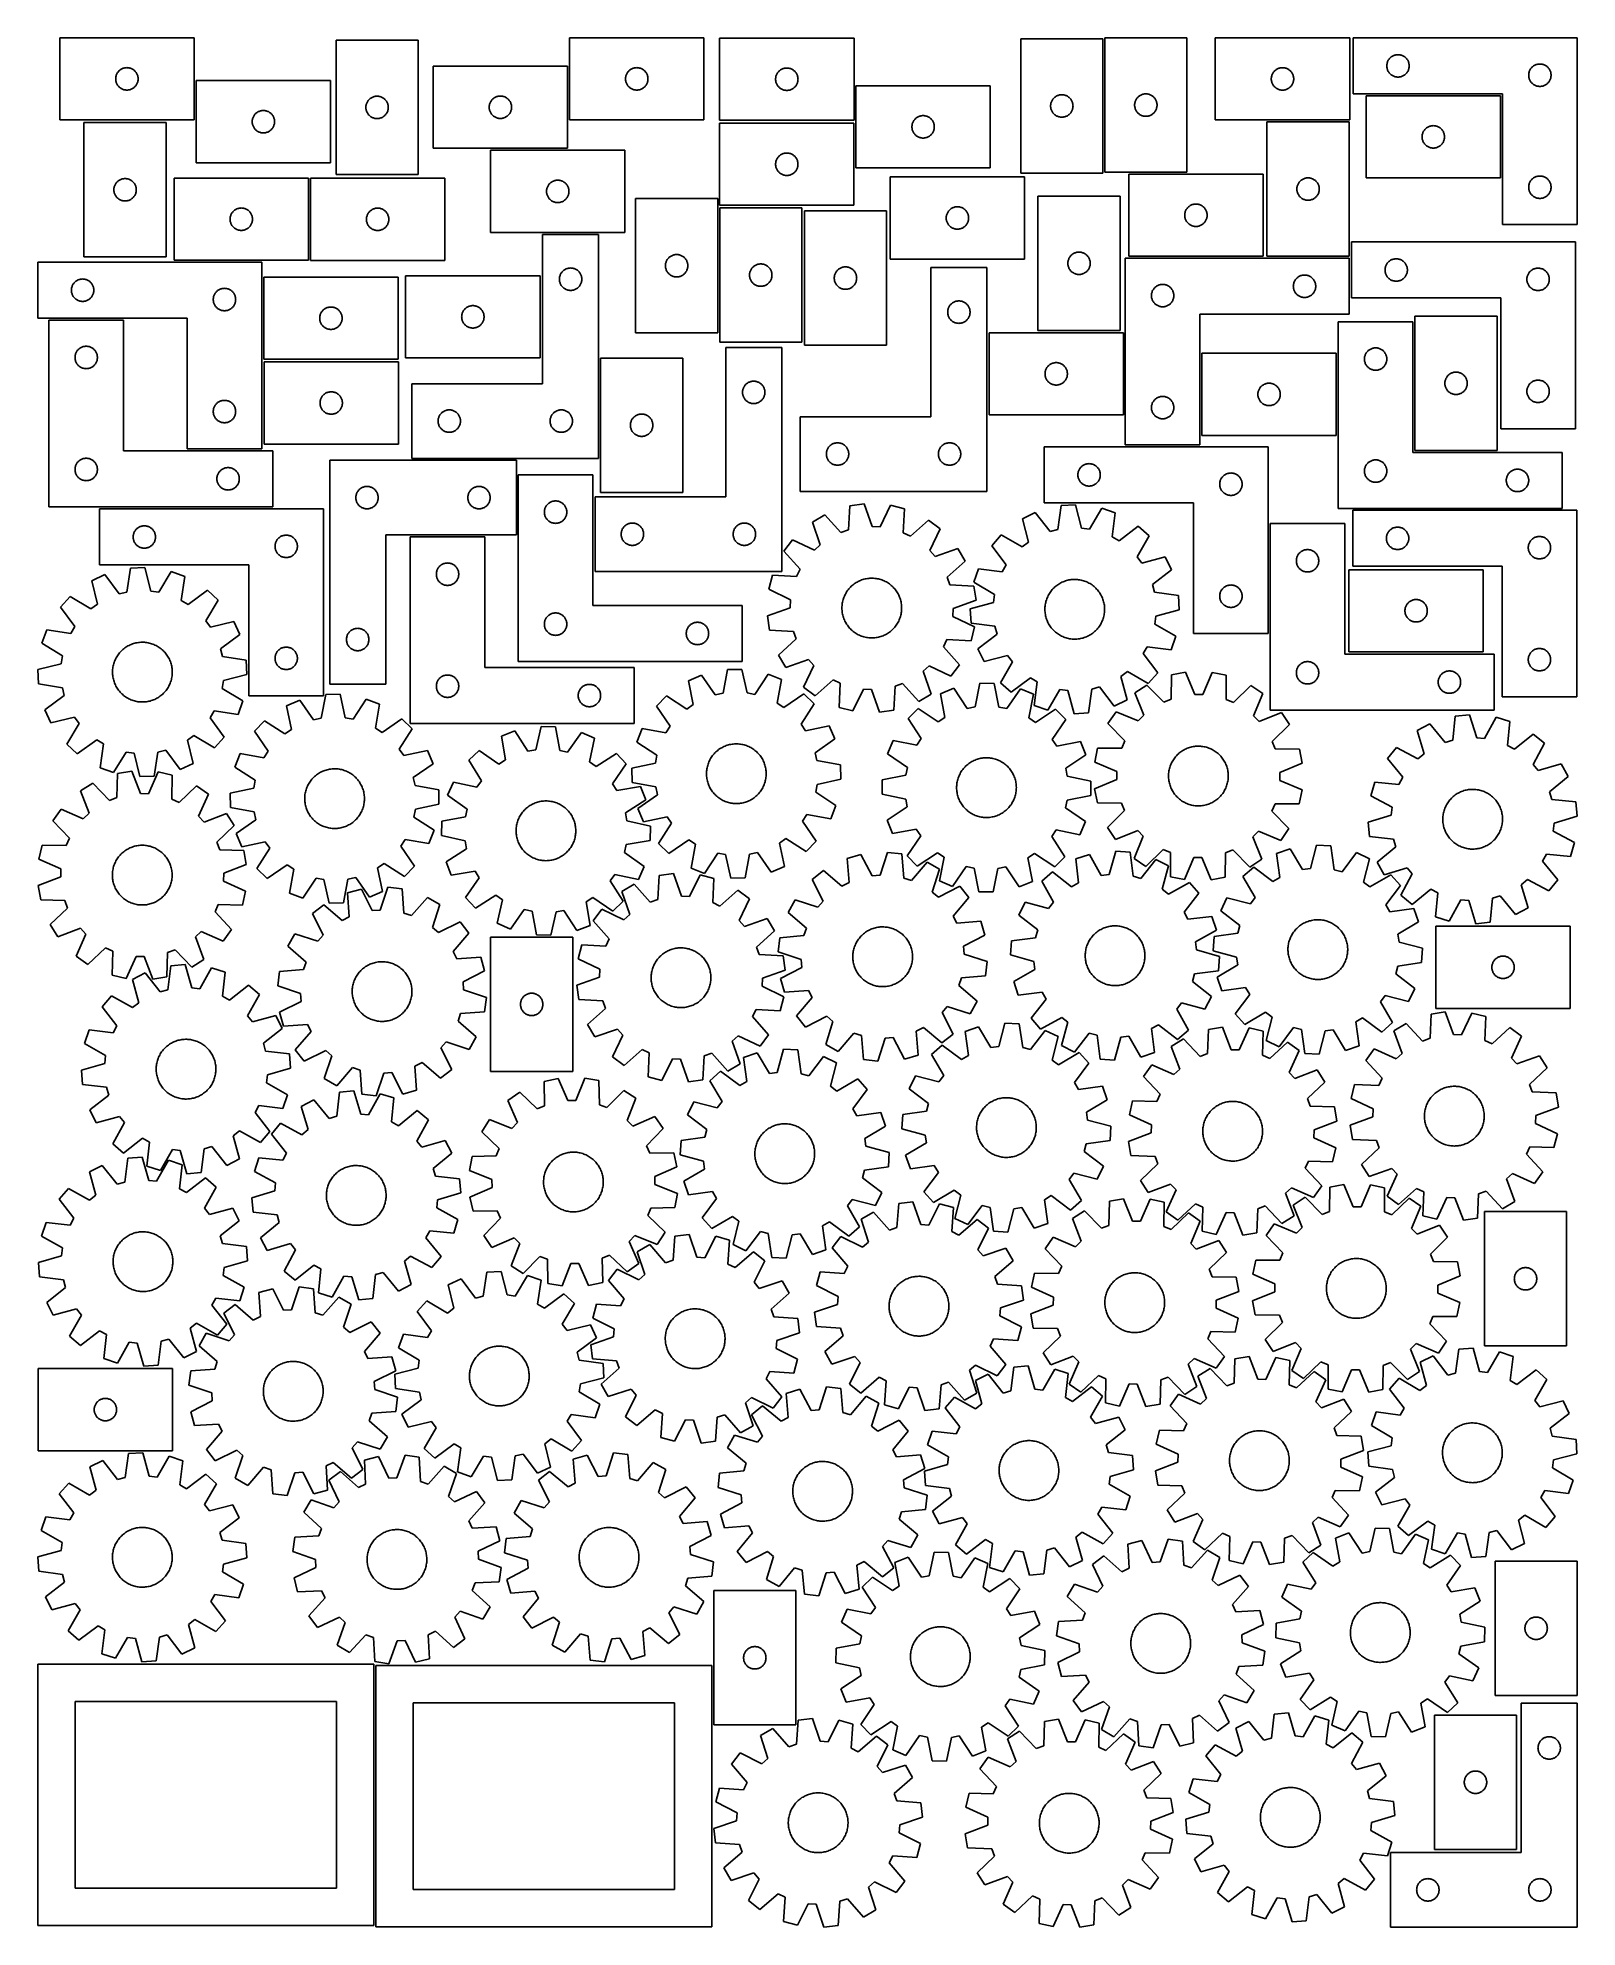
# Model space of a CAD drawing. Header units: millimetres. Extents: x 7 to 1243, y 7 to 1525.
import ezdxf

# ---------------------------------------------------------------- set-up
doc = ezdxf.new("R2010")
doc.units = ezdxf.units.MM
doc.layers.add('CUT', color=7, linetype='CONTINUOUS', true_color=0x000000)

msp = doc.modelspace()

# ---------------------------------------------------------------- linework, layer by layer
at = {"layer": 'CUT'}
for p, q in [((132.119231, 1524.69925), (24.119231, 1524.69925)), ((24.119231, 1524.69925), (24.119231, 1458.69925)), ((132.119231, 1458.69925), (132.119231, 1524.69925)), ((246.143884, 1522.772978), (246.143884, 1414.772978)), ((312.143884, 1522.772978), (246.143884, 1522.772978)), ((312.143884, 1414.772978), (312.143884, 1522.772978)), ((541.800261, 1524.691682), (433.800261, 1524.691682)), ((433.800261, 1524.691682), (433.800261, 1458.691682)), ((541.800261, 1458.691682), (541.800261, 1524.691682)), ((662.369536, 1524.406281), (554.369536, 1524.406281)), ((554.369536, 1524.406281), (554.369536, 1458.406281)), ((662.369536, 1458.406281), (662.369536, 1524.406281)), ((796.342798, 1523.904814), (796.342798, 1415.904814)), ((862.342798, 1523.904814), (796.342798, 1523.904814)), ((862.342798, 1415.904814), (862.342798, 1523.904814)), ((863.860681, 1524.62625), (863.860681, 1416.62625)), ((929.860681, 1524.62625), (863.860681, 1524.62625)), ((929.860681, 1416.62625), (929.860681, 1524.62625)), ((1060.674329, 1524.668003), (952.674329, 1524.668003)), ((952.674329, 1524.668003), (952.674329, 1458.668003)), ((1060.674329, 1458.668003), (1060.674329, 1524.668003)), ((1243.488514, 1524.635777), (1063.488514, 1524.635777)), ((1063.488514, 1524.635777), (1063.488514, 1479.635777)), ((1243.488514, 1374.635777), (1243.488514, 1524.635777)), ((1090.507783, 1502.724405), (1090.56551, 1503.310513)), ((1090.56551, 1503.310513), (1090.661446, 1503.89159)), ((1090.661446, 1503.89159), (1090.795181, 1504.465148)), ((1090.795181, 1504.465148), (1090.966143, 1505.028732)), ((1090.966143, 1505.028732), (1091.173598, 1505.579928)), ((1091.173598, 1505.579928), (1091.416659, 1506.116375)), ((1091.416659, 1506.116375), (1091.694285, 1506.635777)), ((1091.694285, 1506.635777), (1092.005287, 1507.135909)), ((1092.005287, 1507.135909), (1092.348334, 1507.61463)), ((1092.348334, 1507.61463), (1092.721955, 1508.069889)), ((1092.721955, 1508.069889), (1093.124553, 1508.499738)), ((1093.124553, 1508.499738), (1093.554401, 1508.902335)), ((1093.554401, 1508.902335), (1094.009661, 1509.275957)), ((1094.009661, 1509.275957), (1094.488382, 1509.619004)), ((1094.488382, 1509.619004), (1094.988514, 1509.930006)), ((1094.988514, 1509.930006), (1095.507916, 1510.207632)), ((1095.507916, 1510.207632), (1096.044363, 1510.450693)), ((1096.044363, 1510.450693), (1096.595559, 1510.658148)), ((1096.595559, 1510.658148), (1097.159142, 1510.82911)), ((1097.159142, 1510.82911), (1097.732701, 1510.962845)), ((1097.732701, 1510.962845), (1098.313778, 1511.058781)), ((1098.313778, 1511.058781), (1098.899886, 1511.116507)), ((1098.899886, 1511.116507), (1099.488514, 1511.135777)), ((1099.488514, 1511.135777), (1100.077142, 1511.116507)), ((1100.077142, 1511.116507), (1100.663249, 1511.058781)), ((1100.663249, 1511.058781), (1101.244327, 1510.962845)), ((1101.244327, 1510.962845), (1101.817885, 1510.82911)), ((1101.817885, 1510.82911), (1102.381469, 1510.658148)), ((1102.381469, 1510.658148), (1102.932665, 1510.450693)), ((1102.932665, 1510.450693), (1103.469112, 1510.207632)), ((1103.469112, 1510.207632), (1103.988514, 1509.930006)), ((1103.988514, 1509.930006), (1104.488646, 1509.619004)), ((1104.488646, 1509.619004), (1104.967367, 1509.275957)), ((1104.967367, 1509.275957), (1105.422626, 1508.902335)), ((1105.422626, 1508.902335), (1105.852475, 1508.499738)), ((1105.852475, 1508.499738), (1106.255072, 1508.069889)), ((1106.255072, 1508.069889), (1106.628694, 1507.61463)), ((1106.628694, 1507.61463), (1106.97174, 1507.135909)), ((1106.97174, 1507.135909), (1107.282742, 1506.635777)), ((1107.282742, 1506.635777), (1107.560368, 1506.116375)), ((1107.560368, 1506.116375), (1107.80343, 1505.579928)), ((1107.80343, 1505.579928), (1108.010885, 1505.028732)), ((1108.010885, 1505.028732), (1108.181846, 1504.465148)), ((1108.181846, 1504.465148), (1108.315581, 1503.89159)), ((1108.315581, 1503.89159), (1108.411517, 1503.310513)), ((1108.411517, 1503.310513), (1108.469244, 1502.724405)), ((1210.044363, 1502.950693), (1210.595559, 1503.158148)), ((1210.595559, 1503.158148), (1211.159142, 1503.32911)), ((1211.159142, 1503.32911), (1211.732701, 1503.462845)), ((1211.732701, 1503.462845), (1212.313778, 1503.558781)), ((1212.313778, 1503.558781), (1212.899886, 1503.616507)), ((1212.899886, 1503.616507), (1213.488514, 1503.635777)), ((1213.488514, 1503.635777), (1214.077142, 1503.616507)), ((1214.077142, 1503.616507), (1214.663249, 1503.558781)), ((1214.663249, 1503.558781), (1215.244327, 1503.462845)), ((1215.244327, 1503.462845), (1215.817885, 1503.32911)), ((1215.817885, 1503.32911), (1216.381469, 1503.158148)), ((1216.381469, 1503.158148), (1216.932665, 1502.950693)), ((69.119231, 1491.69925), (69.138501, 1492.287878)), ((69.138501, 1491.110622), (69.119231, 1491.69925)), ((69.138501, 1492.287878), (69.196227, 1492.873986)), ((69.196227, 1490.524514), (69.138501, 1491.110622)), ((69.196227, 1492.873986), (69.292163, 1493.455063)), ((69.292163, 1489.943437), (69.196227, 1490.524514)), ((69.292163, 1493.455063), (69.425899, 1494.028622)), ((69.425899, 1489.369879), (69.292163, 1489.943437)), ((69.425899, 1494.028622), (69.59686, 1494.592205)), ((69.59686, 1488.806295), (69.425899, 1489.369879)), ((69.59686, 1494.592205), (69.804315, 1495.143401)), ((69.804315, 1488.255099), (69.59686, 1488.806295)), ((69.804315, 1495.143401), (70.047376, 1495.679848)), ((70.047376, 1487.718652), (69.804315, 1488.255099)), ((70.047376, 1495.679848), (70.325002, 1496.19925)), ((70.325002, 1496.19925), (70.636004, 1496.699382)), ((70.636004, 1496.699382), (70.979051, 1497.178103)), ((70.979051, 1497.178103), (71.352673, 1497.633363)), ((71.352673, 1497.633363), (71.75527, 1498.063211)), ((71.75527, 1498.063211), (72.185119, 1498.465808)), ((72.185119, 1498.465808), (72.640378, 1498.83943)), ((72.640378, 1498.83943), (73.119099, 1499.182477)), ((73.119099, 1499.182477), (73.619231, 1499.493479)), ((73.619231, 1499.493479), (74.138633, 1499.771105)), ((74.138633, 1499.771105), (74.67508, 1500.014166)), ((74.67508, 1500.014166), (75.226276, 1500.221621)), ((75.226276, 1500.221621), (75.78986, 1500.392583)), ((75.78986, 1500.392583), (76.363418, 1500.526318)), ((76.363418, 1500.526318), (76.944495, 1500.622254)), ((76.944495, 1500.622254), (77.530603, 1500.679981)), ((77.530603, 1500.679981), (78.119231, 1500.69925)), ((78.119231, 1500.69925), (78.707859, 1500.679981)), ((78.707859, 1500.679981), (79.293967, 1500.622254)), ((79.293967, 1500.622254), (79.875044, 1500.526318)), ((79.875044, 1500.526318), (80.448602, 1500.392583)), ((80.448602, 1500.392583), (81.012186, 1500.221621)), ((81.012186, 1500.221621), (81.563382, 1500.014166)), ((81.563382, 1500.014166), (82.099829, 1499.771105)), ((82.099829, 1499.771105), (82.619231, 1499.493479)), ((82.619231, 1499.493479), (83.119363, 1499.182477)), ((83.119363, 1499.182477), (83.598084, 1498.83943)), ((83.598084, 1498.83943), (84.053343, 1498.465808)), ((84.053343, 1498.465808), (84.483192, 1498.063211)), ((84.483192, 1498.063211), (84.885789, 1497.633363)), ((84.885789, 1497.633363), (85.259411, 1497.178103)), ((85.259411, 1497.178103), (85.602457, 1496.699382)), ((85.602457, 1496.699382), (85.91346, 1496.19925)), ((85.91346, 1496.19925), (86.191086, 1495.679848)), ((86.191086, 1495.679848), (86.434147, 1495.143401)), ((86.434147, 1488.255099), (86.191086, 1487.718652)), ((86.434147, 1495.143401), (86.641602, 1494.592205)), ((86.641602, 1488.806295), (86.434147, 1488.255099)), ((86.641602, 1494.592205), (86.812563, 1494.028622)), ((86.812563, 1489.369879), (86.641602, 1488.806295)), ((86.812563, 1494.028622), (86.946298, 1493.455063)), ((86.946298, 1489.943437), (86.812563, 1489.369879)), ((86.946298, 1493.455063), (87.042235, 1492.873986)), ((87.042235, 1490.524514), (86.946298, 1489.943437)), ((87.042235, 1492.873986), (87.099961, 1492.287878)), ((87.099961, 1491.110622), (87.042235, 1490.524514)), ((87.099961, 1492.287878), (87.119231, 1491.69925)), ((87.119231, 1491.69925), (87.099961, 1491.110622)), ((241.789519, 1490.279084), (133.789519, 1490.279084)), ((133.789519, 1490.279084), (133.789519, 1424.279084)), ((241.789519, 1424.279084), (241.789519, 1490.279084)), ((432.224944, 1501.901887), (324.224944, 1501.901887)), ((324.224944, 1501.901887), (324.224944, 1435.901887)), ((432.224944, 1435.901887), (432.224944, 1501.901887)), ((478.800261, 1491.691682), (478.819531, 1492.28031)), ((478.819531, 1491.103054), (478.800261, 1491.691682)), ((478.819531, 1492.28031), (478.877257, 1492.866418)), ((478.877257, 1490.516946), (478.819531, 1491.103054)), ((478.877257, 1492.866418), (478.973194, 1493.447495)), ((478.973194, 1489.935869), (478.877257, 1490.516946)), ((478.973194, 1493.447495), (479.106929, 1494.021053)), ((479.106929, 1489.36231), (478.973194, 1489.935869)), ((479.106929, 1494.021053), (479.27789, 1494.584637)), ((479.27789, 1488.798727), (479.106929, 1489.36231)), ((479.27789, 1494.584637), (479.485345, 1495.135833)), ((479.485345, 1488.247531), (479.27789, 1488.798727)), ((479.485345, 1495.135833), (479.728407, 1495.67228)), ((479.728407, 1487.711084), (479.485345, 1488.247531)), ((479.728407, 1495.67228), (480.006033, 1496.191682)), ((480.006033, 1496.191682), (480.317035, 1496.691814)), ((480.317035, 1496.691814), (480.660081, 1497.170535)), ((480.660081, 1497.170535), (481.033703, 1497.625794)), ((481.033703, 1497.625794), (481.4363, 1498.055643)), ((481.4363, 1498.055643), (481.866149, 1498.45824)), ((481.866149, 1498.45824), (482.321408, 1498.831862)), ((482.321408, 1498.831862), (482.800129, 1499.174908)), ((482.800129, 1499.174908), (483.300261, 1499.48591)), ((483.300261, 1499.48591), (483.819663, 1499.763537)), ((483.819663, 1499.763537), (484.35611, 1500.006598)), ((484.35611, 1500.006598), (484.907306, 1500.214053)), ((484.907306, 1500.214053), (485.47089, 1500.385014)), ((485.47089, 1500.385014), (486.044448, 1500.518749)), ((486.044448, 1500.518749), (486.625526, 1500.614686)), ((486.625526, 1500.614686), (487.211633, 1500.672412)), ((487.211633, 1500.672412), (487.800261, 1500.691682)), ((487.800261, 1500.691682), (488.388889, 1500.672412)), ((488.388889, 1500.672412), (488.974997, 1500.614686)), ((488.974997, 1500.614686), (489.556074, 1500.518749)), ((489.556074, 1500.518749), (490.129633, 1500.385014)), ((490.129633, 1500.385014), (490.693216, 1500.214053)), ((490.693216, 1500.214053), (491.244412, 1500.006598)), ((491.244412, 1500.006598), (491.780859, 1499.763537)), ((491.780859, 1499.763537), (492.300261, 1499.48591)), ((492.300261, 1499.48591), (492.800393, 1499.174908)), ((492.800393, 1499.174908), (493.279114, 1498.831862)), ((493.279114, 1498.831862), (493.734374, 1498.45824)), ((493.734374, 1498.45824), (494.164222, 1498.055643)), ((494.164222, 1498.055643), (494.56682, 1497.625794)), ((494.56682, 1497.625794), (494.940441, 1497.170535)), ((494.940441, 1497.170535), (495.283488, 1496.691814)), ((495.283488, 1496.691814), (495.59449, 1496.191682)), ((495.59449, 1496.191682), (495.872116, 1495.67228)), ((495.872116, 1495.67228), (496.115177, 1495.135833)), ((496.115177, 1488.247531), (495.872116, 1487.711084)), ((496.115177, 1495.135833), (496.322632, 1494.584637)), ((496.322632, 1488.798727), (496.115177, 1488.247531)), ((496.322632, 1494.584637), (496.493594, 1494.021053)), ((496.493594, 1489.36231), (496.322632, 1488.798727)), ((496.493594, 1494.021053), (496.627329, 1493.447495)), ((496.627329, 1489.935869), (496.493594, 1489.36231)), ((496.627329, 1493.447495), (496.723265, 1492.866418)), ((496.723265, 1490.516946), (496.627329, 1489.935869)), ((496.723265, 1492.866418), (496.780992, 1492.28031)), ((496.780992, 1491.103054), (496.723265, 1490.516946)), ((496.780992, 1492.28031), (496.800261, 1491.691682)), ((496.800261, 1491.691682), (496.780992, 1491.103054)), ((599.369536, 1491.406281), (599.388806, 1491.99491)), ((599.388806, 1490.817653), (599.369536, 1491.406281)), ((599.388806, 1491.99491), (599.446532, 1492.581017)), ((599.446532, 1490.231546), (599.388806, 1490.817653)), ((599.446532, 1492.581017), (599.542469, 1493.162094)), ((599.542469, 1489.650469), (599.446532, 1490.231546)), ((599.542469, 1493.162094), (599.676204, 1493.735653)), ((599.676204, 1489.07691), (599.542469, 1489.650469)), ((599.676204, 1493.735653), (599.847165, 1494.299237)), ((599.847165, 1488.513326), (599.676204, 1489.07691)), ((599.847165, 1494.299237), (600.05462, 1494.850432)), ((600.05462, 1487.962131), (599.847165, 1488.513326)), ((600.05462, 1494.850432), (600.297681, 1495.38688)), ((600.297681, 1487.425683), (600.05462, 1487.962131)), ((600.297681, 1495.38688), (600.575308, 1495.906281)), ((600.575308, 1495.906281), (600.88631, 1496.406414)), ((600.88631, 1496.406414), (601.229356, 1496.885134)), ((601.229356, 1496.885134), (601.602978, 1497.340394)), ((601.602978, 1497.340394), (602.005575, 1497.770243)), ((602.005575, 1497.770243), (602.435424, 1498.17284)), ((602.435424, 1498.17284), (602.890683, 1498.546462)), ((602.890683, 1498.546462), (603.369404, 1498.889508)), ((603.369404, 1498.889508), (603.869536, 1499.20051)), ((603.869536, 1499.20051), (604.388938, 1499.478136)), ((604.388938, 1499.478136), (604.925385, 1499.721197)), ((604.925385, 1499.721197), (605.476581, 1499.928653)), ((605.476581, 1499.928653), (606.040165, 1500.099614)), ((606.040165, 1500.099614), (606.613723, 1500.233349)), ((606.613723, 1500.233349), (607.1948, 1500.329285)), ((607.1948, 1500.329285), (607.780908, 1500.387012)), ((607.780908, 1500.387012), (608.369536, 1500.406281)), ((608.369536, 1500.406281), (608.958164, 1500.387012)), ((608.958164, 1500.387012), (609.544272, 1500.329285)), ((609.544272, 1500.329285), (610.125349, 1500.233349)), ((610.125349, 1500.233349), (610.698908, 1500.099614)), ((610.698908, 1500.099614), (611.262491, 1499.928653)), ((611.262491, 1499.928653), (611.813687, 1499.721197)), ((611.813687, 1499.721197), (612.350134, 1499.478136)), ((612.350134, 1499.478136), (612.869536, 1499.20051)), ((612.869536, 1499.20051), (613.369668, 1498.889508)), ((613.369668, 1498.889508), (613.848389, 1498.546462)), ((613.848389, 1498.546462), (614.303648, 1498.17284)), ((614.303648, 1498.17284), (614.733497, 1497.770243)), ((614.733497, 1497.770243), (615.136094, 1497.340394)), ((615.136094, 1497.340394), (615.509716, 1496.885134)), ((615.509716, 1496.885134), (615.852763, 1496.406414)), ((615.852763, 1496.406414), (616.163765, 1495.906281)), ((616.163765, 1495.906281), (616.441391, 1495.38688)), ((616.441391, 1495.38688), (616.684452, 1494.850432)), ((616.684452, 1487.962131), (616.441391, 1487.425683)), ((616.684452, 1494.850432), (616.891907, 1494.299237)), ((616.891907, 1488.513326), (616.684452, 1487.962131)), ((616.891907, 1494.299237), (617.062869, 1493.735653)), ((617.062869, 1489.07691), (616.891907, 1488.513326)), ((617.062869, 1493.735653), (617.196604, 1493.162094)), ((617.196604, 1489.650469), (617.062869, 1489.07691)), ((617.196604, 1493.162094), (617.29254, 1492.581017)), ((617.29254, 1490.231546), (617.196604, 1489.650469)), ((617.29254, 1492.581017), (617.350266, 1491.99491)), ((617.350266, 1490.817653), (617.29254, 1490.231546)), ((617.350266, 1491.99491), (617.369536, 1491.406281)), ((617.369536, 1491.406281), (617.350266, 1490.817653)), ((997.674329, 1491.668003), (997.693598, 1492.256631)), ((997.693598, 1491.079375), (997.674329, 1491.668003)), ((997.693598, 1492.256631), (997.751325, 1492.842739)), ((997.751325, 1490.493267), (997.693598, 1491.079375)), ((997.751325, 1492.842739), (997.847261, 1493.423816)), ((997.847261, 1489.91219), (997.751325, 1490.493267)), ((997.847261, 1493.423816), (997.980996, 1493.997375)), ((997.980996, 1489.338632), (997.847261, 1489.91219)), ((997.980996, 1493.997375), (998.151957, 1494.560958)), ((998.151957, 1488.775048), (997.980996, 1489.338632)), ((998.151957, 1494.560958), (998.359413, 1495.112154)), ((998.359413, 1488.223852), (998.151957, 1488.775048)), ((998.359413, 1495.112154), (998.602474, 1495.648601)), ((998.602474, 1487.687405), (998.359413, 1488.223852)), ((998.602474, 1495.648601), (998.8801, 1496.168003)), ((998.8801, 1496.168003), (999.191102, 1496.668135)), ((999.191102, 1496.668135), (999.534149, 1497.146856)), ((999.534149, 1497.146856), (999.90777, 1497.602116)), ((999.90777, 1497.602116), (1000.310368, 1498.031964)), ((1000.310368, 1498.031964), (1000.740216, 1498.434561)), ((1000.740216, 1498.434561), (1001.195476, 1498.808183)), ((1001.195476, 1498.808183), (1001.674197, 1499.15123)), ((1001.674197, 1499.15123), (1002.174329, 1499.462232)), ((1002.174329, 1499.462232), (1002.69373, 1499.739858)), ((1002.69373, 1499.739858), (1003.230178, 1499.982919)), ((1003.230178, 1499.982919), (1003.781373, 1500.190374)), ((1003.781373, 1500.190374), (1004.344957, 1500.361336)), ((1004.344957, 1500.361336), (1004.918516, 1500.495071)), ((1004.918516, 1500.495071), (1005.499593, 1500.591007)), ((1005.499593, 1500.591007), (1006.0857, 1500.648734)), ((1006.0857, 1500.648734), (1006.674329, 1500.668003)), ((1006.674329, 1500.668003), (1007.262957, 1500.648734)), ((1007.262957, 1500.648734), (1007.849064, 1500.591007)), ((1007.849064, 1500.591007), (1008.430142, 1500.495071)), ((1008.430142, 1500.495071), (1009.0037, 1500.361336)), ((1009.0037, 1500.361336), (1009.567284, 1500.190374)), ((1009.567284, 1500.190374), (1010.11848, 1499.982919)), ((1010.11848, 1499.982919), (1010.654927, 1499.739858)), ((1010.654927, 1499.739858), (1011.174329, 1499.462232)), ((1011.174329, 1499.462232), (1011.674461, 1499.15123)), ((1011.674461, 1499.15123), (1012.153181, 1498.808183)), ((1012.153181, 1498.808183), (1012.608441, 1498.434561)), ((1012.608441, 1498.434561), (1013.03829, 1498.031964)), ((1013.03829, 1498.031964), (1013.440887, 1497.602116)), ((1013.440887, 1497.602116), (1013.814509, 1497.146856)), ((1013.814509, 1497.146856), (1014.157555, 1496.668135)), ((1014.157555, 1496.668135), (1014.468557, 1496.168003)), ((1014.468557, 1496.168003), (1014.746183, 1495.648601)), ((1014.746183, 1495.648601), (1014.989244, 1495.112154)), ((1014.989244, 1488.223852), (1014.746183, 1487.687405)), ((1014.989244, 1495.112154), (1015.1967, 1494.560958)), ((1015.1967, 1488.775048), (1014.989244, 1488.223852)), ((1015.1967, 1494.560958), (1015.367661, 1493.997375)), ((1015.367661, 1489.338632), (1015.1967, 1488.775048)), ((1015.367661, 1493.997375), (1015.501396, 1493.423816)), ((1015.501396, 1489.91219), (1015.367661, 1489.338632)), ((1015.501396, 1493.423816), (1015.597332, 1492.842739)), ((1015.597332, 1490.493267), (1015.501396, 1489.91219)), ((1015.597332, 1492.842739), (1015.655059, 1492.256631)), ((1015.655059, 1491.079375), (1015.597332, 1490.493267)), ((1015.655059, 1492.256631), (1015.674329, 1491.668003)), ((1015.674329, 1491.668003), (1015.655059, 1491.079375)), ((1090.488514, 1502.135777), (1090.507783, 1502.724405)), ((1090.507783, 1501.547149), (1090.488514, 1502.135777)), ((1090.56551, 1500.961041), (1090.507783, 1501.547149)), ((1090.661446, 1500.379964), (1090.56551, 1500.961041)), ((1090.795181, 1499.806406), (1090.661446, 1500.379964)), ((1090.966143, 1499.242822), (1090.795181, 1499.806406)), ((1091.173598, 1498.691626), (1090.966143, 1499.242822)), ((1091.416659, 1498.155179), (1091.173598, 1498.691626)), ((1091.694285, 1497.635777), (1091.416659, 1498.155179)), ((1092.005287, 1497.135645), (1091.694285, 1497.635777)), ((1092.348334, 1496.656924), (1092.005287, 1497.135645)), ((1092.721955, 1496.201665), (1092.348334, 1496.656924)), ((1093.124553, 1495.771816), (1092.721955, 1496.201665)), ((1093.554401, 1495.369219), (1093.124553, 1495.771816)), ((1094.009661, 1494.995597), (1093.554401, 1495.369219)), ((1094.488382, 1494.652551), (1094.009661, 1494.995597)), ((1094.988514, 1494.341548), (1094.488382, 1494.652551)), ((1095.507916, 1494.063922), (1094.988514, 1494.341548)), ((1096.044363, 1493.820861), (1095.507916, 1494.063922)), ((1096.595559, 1493.613406), (1096.044363, 1493.820861)), ((1097.159142, 1493.442445), (1096.595559, 1493.613406)), ((1097.732701, 1493.30871), (1097.159142, 1493.442445)), ((1098.313778, 1493.212773), (1097.732701, 1493.30871)), ((1098.899886, 1493.155047), (1098.313778, 1493.212773)), ((1099.488514, 1493.135777), (1098.899886, 1493.155047)), ((1100.077142, 1493.155047), (1099.488514, 1493.135777)), ((1100.663249, 1493.212773), (1100.077142, 1493.155047)), ((1101.244327, 1493.30871), (1100.663249, 1493.212773)), ((1101.817885, 1493.442445), (1101.244327, 1493.30871)), ((1102.381469, 1493.613406), (1101.817885, 1493.442445)), ((1102.932665, 1493.820861), (1102.381469, 1493.613406)), ((1103.469112, 1494.063922), (1102.932665, 1493.820861)), ((1103.988514, 1494.341548), (1103.469112, 1494.063922)), ((1104.488646, 1494.652551), (1103.988514, 1494.341548)), ((1104.967367, 1494.995597), (1104.488646, 1494.652551)), ((1105.422626, 1495.369219), (1104.967367, 1494.995597)), ((1105.852475, 1495.771816), (1105.422626, 1495.369219)), ((1106.255072, 1496.201665), (1105.852475, 1495.771816)), ((1106.628694, 1496.656924), (1106.255072, 1496.201665)), ((1106.97174, 1497.135645), (1106.628694, 1496.656924)), ((1107.282742, 1497.635777), (1106.97174, 1497.135645)), ((1107.560368, 1498.155179), (1107.282742, 1497.635777)), ((1107.80343, 1498.691626), (1107.560368, 1498.155179)), ((1108.010885, 1499.242822), (1107.80343, 1498.691626)), ((1108.181846, 1499.806406), (1108.010885, 1499.242822)), ((1108.315581, 1500.379964), (1108.181846, 1499.806406)), ((1108.411517, 1500.961041), (1108.315581, 1500.379964)), ((1108.469244, 1501.547149), (1108.411517, 1500.961041)), ((1108.469244, 1502.724405), (1108.488514, 1502.135777)), ((1108.488514, 1502.135777), (1108.469244, 1501.547149)), ((1204.488514, 1494.635777), (1204.507783, 1495.224405)), ((1204.507783, 1494.047149), (1204.488514, 1494.635777)), ((1204.507783, 1495.224405), (1204.56551, 1495.810513)), ((1204.56551, 1493.461041), (1204.507783, 1494.047149)), ((1204.56551, 1495.810513), (1204.661446, 1496.39159)), ((1204.661446, 1492.879964), (1204.56551, 1493.461041)), ((1204.661446, 1496.39159), (1204.795181, 1496.965148)), ((1204.795181, 1492.306406), (1204.661446, 1492.879964)), ((1204.795181, 1496.965148), (1204.966143, 1497.528732)), ((1204.966143, 1491.742822), (1204.795181, 1492.306406)), ((1204.966143, 1497.528732), (1205.173598, 1498.079928)), ((1205.173598, 1491.191626), (1204.966143, 1491.742822)), ((1205.173598, 1498.079928), (1205.416659, 1498.616375)), ((1205.416659, 1490.655179), (1205.173598, 1491.191626)), ((1205.416659, 1498.616375), (1205.694285, 1499.135777)), ((1205.694285, 1490.135777), (1205.416659, 1490.655179)), ((1205.694285, 1499.135777), (1206.005287, 1499.635909)), ((1206.005287, 1489.635645), (1205.694285, 1490.135777)), ((1206.005287, 1499.635909), (1206.348334, 1500.11463)), ((1206.348334, 1489.156924), (1206.005287, 1489.635645)), ((1206.348334, 1500.11463), (1206.721955, 1500.569889)), ((1206.721955, 1488.701665), (1206.348334, 1489.156924)), ((1206.721955, 1500.569889), (1207.124553, 1500.999738)), ((1207.124553, 1488.271816), (1206.721955, 1488.701665)), ((1207.124553, 1500.999738), (1207.554401, 1501.402335)), ((1207.554401, 1487.869219), (1207.124553, 1488.271816)), ((1207.554401, 1501.402335), (1208.009661, 1501.775957)), ((1208.009661, 1487.495597), (1207.554401, 1487.869219)), ((1208.009661, 1501.775957), (1208.488382, 1502.119004)), ((1208.488382, 1502.119004), (1208.988514, 1502.430006)), ((1208.988514, 1502.430006), (1209.507916, 1502.707632)), ((1209.507916, 1502.707632), (1210.044363, 1502.950693)), ((1216.932665, 1502.950693), (1217.469112, 1502.707632)), ((1217.469112, 1502.707632), (1217.988514, 1502.430006)), ((1217.988514, 1502.430006), (1218.488646, 1502.119004)), ((1218.488646, 1502.119004), (1218.967367, 1501.775957)), ((1218.967367, 1501.775957), (1219.422626, 1501.402335)), ((1219.422626, 1487.869219), (1218.967367, 1487.495597)), ((1219.422626, 1501.402335), (1219.852475, 1500.999738)), ((1219.852475, 1488.271816), (1219.422626, 1487.869219)), ((1219.852475, 1500.999738), (1220.255072, 1500.569889)), ((1220.255072, 1488.701665), (1219.852475, 1488.271816)), ((1220.255072, 1500.569889), (1220.628694, 1500.11463)), ((1220.628694, 1489.156924), (1220.255072, 1488.701665)), ((1220.628694, 1500.11463), (1220.97174, 1499.635909)), ((1220.97174, 1489.635645), (1220.628694, 1489.156924)), ((1220.97174, 1499.635909), (1221.282742, 1499.135777)), ((1221.282742, 1490.135777), (1220.97174, 1489.635645)), ((1221.282742, 1499.135777), (1221.560368, 1498.616375)), ((1221.560368, 1490.655179), (1221.282742, 1490.135777)), ((1221.560368, 1498.616375), (1221.80343, 1498.079928)), ((1221.80343, 1491.191626), (1221.560368, 1490.655179)), ((1221.80343, 1498.079928), (1222.010885, 1497.528732)), ((1222.010885, 1491.742822), (1221.80343, 1491.191626)), ((1222.010885, 1497.528732), (1222.181846, 1496.965148)), ((1222.181846, 1492.306406), (1222.010885, 1491.742822)), ((1222.181846, 1496.965148), (1222.315581, 1496.39159)), ((1222.315581, 1492.879964), (1222.181846, 1492.306406)), ((1222.315581, 1496.39159), (1222.411517, 1495.810513)), ((1222.411517, 1493.461041), (1222.315581, 1492.879964)), ((1222.411517, 1495.810513), (1222.469244, 1495.224405)), ((1222.469244, 1494.047149), (1222.411517, 1493.461041)), ((1222.469244, 1495.224405), (1222.488514, 1494.635777)), ((1222.488514, 1494.635777), (1222.469244, 1494.047149)), ((70.325002, 1487.19925), (70.047376, 1487.718652)), ((70.636004, 1486.699118), (70.325002, 1487.19925)), ((70.979051, 1486.220397), (70.636004, 1486.699118)), ((71.352673, 1485.765138), (70.979051, 1486.220397)), ((71.75527, 1485.335289), (71.352673, 1485.765138)), ((72.185119, 1484.932692), (71.75527, 1485.335289)), ((72.640378, 1484.55907), (72.185119, 1484.932692)), ((73.119099, 1484.216024), (72.640378, 1484.55907)), ((73.619231, 1483.905022), (73.119099, 1484.216024)), ((74.138633, 1483.627396), (73.619231, 1483.905022)), ((74.67508, 1483.384334), (74.138633, 1483.627396)), ((75.226276, 1483.176879), (74.67508, 1483.384334)), ((75.78986, 1483.005918), (75.226276, 1483.176879)), ((76.363418, 1482.872183), (75.78986, 1483.005918)), ((76.944495, 1482.776246), (76.363418, 1482.872183)), ((77.530603, 1482.71852), (76.944495, 1482.776246)), ((78.119231, 1482.69925), (77.530603, 1482.71852)), ((78.707859, 1482.71852), (78.119231, 1482.69925)), ((79.293967, 1482.776246), (78.707859, 1482.71852)), ((79.875044, 1482.872183), (79.293967, 1482.776246)), ((80.448602, 1483.005918), (79.875044, 1482.872183)), ((81.012186, 1483.176879), (80.448602, 1483.005918)), ((81.563382, 1483.384334), (81.012186, 1483.176879)), ((82.099829, 1483.627396), (81.563382, 1483.384334)), ((82.619231, 1483.905022), (82.099829, 1483.627396)), ((83.119363, 1484.216024), (82.619231, 1483.905022)), ((83.598084, 1484.55907), (83.119363, 1484.216024)), ((84.053343, 1484.932692), (83.598084, 1484.55907)), ((84.483192, 1485.335289), (84.053343, 1484.932692)), ((84.885789, 1485.765138), (84.483192, 1485.335289)), ((85.259411, 1486.220397), (84.885789, 1485.765138)), ((85.602457, 1486.699118), (85.259411, 1486.220397)), ((85.91346, 1487.19925), (85.602457, 1486.699118)), ((86.191086, 1487.718652), (85.91346, 1487.19925)), ((270.828968, 1472.217129), (271.072029, 1472.753577)), ((271.072029, 1472.753577), (271.349655, 1473.272978)), ((271.349655, 1473.272978), (271.660658, 1473.773111)), ((271.660658, 1473.773111), (272.003704, 1474.251831)), ((272.003704, 1474.251831), (272.377326, 1474.707091)), ((272.377326, 1474.707091), (272.779923, 1475.136939)), ((272.779923, 1475.136939), (273.209772, 1475.539537)), ((273.209772, 1475.539537), (273.665031, 1475.913159)), ((273.665031, 1475.913159), (274.143752, 1476.256205)), ((274.143752, 1476.256205), (274.643884, 1476.567207)), ((274.643884, 1476.567207), (275.163286, 1476.844833)), ((275.163286, 1476.844833), (275.699733, 1477.087894)), ((275.699733, 1477.087894), (276.250929, 1477.29535)), ((276.250929, 1477.29535), (276.814513, 1477.466311)), ((276.814513, 1477.466311), (277.388071, 1477.600046)), ((277.388071, 1477.600046), (277.969148, 1477.695982)), ((277.969148, 1477.695982), (278.555256, 1477.753709)), ((278.555256, 1477.753709), (279.143884, 1477.772978)), ((279.143884, 1477.772978), (279.732512, 1477.753709)), ((279.732512, 1477.753709), (280.31862, 1477.695982)), ((280.31862, 1477.695982), (280.899697, 1477.600046)), ((280.899697, 1477.600046), (281.473255, 1477.466311)), ((281.473255, 1477.466311), (282.036839, 1477.29535)), ((282.036839, 1477.29535), (282.588035, 1477.087894)), ((282.588035, 1477.087894), (283.124482, 1476.844833)), ((283.124482, 1476.844833), (283.643884, 1476.567207)), ((283.643884, 1476.567207), (284.144016, 1476.256205)), ((284.144016, 1476.256205), (284.622737, 1475.913159)), ((284.622737, 1475.913159), (285.077996, 1475.539537)), ((285.077996, 1475.539537), (285.507845, 1475.136939)), ((285.507845, 1475.136939), (285.910442, 1474.707091)), ((285.910442, 1474.707091), (286.284064, 1474.251831)), ((286.284064, 1474.251831), (286.627111, 1473.773111)), ((286.627111, 1473.773111), (286.938113, 1473.272978)), ((286.938113, 1473.272978), (287.215739, 1472.753577)), ((287.215739, 1472.753577), (287.4588, 1472.217129)), ((369.910028, 1472.346038), (370.153089, 1472.882485)), ((370.153089, 1472.882485), (370.430715, 1473.401887)), ((370.430715, 1473.401887), (370.741717, 1473.902019)), ((370.741717, 1473.902019), (371.084764, 1474.38074)), ((371.084764, 1474.38074), (371.458386, 1474.835999)), ((371.458386, 1474.835999), (371.860983, 1475.265848)), ((371.860983, 1475.265848), (372.290832, 1475.668445)), ((372.290832, 1475.668445), (372.746091, 1476.042067)), ((372.746091, 1476.042067), (373.224812, 1476.385113)), ((373.224812, 1476.385113), (373.724944, 1476.696116)), ((373.724944, 1476.696116), (374.244346, 1476.973742)), ((374.244346, 1476.973742), (374.780793, 1477.216803)), ((374.780793, 1477.216803), (375.331989, 1477.424258)), ((375.331989, 1477.424258), (375.895572, 1477.595219)), ((375.895572, 1477.595219), (376.469131, 1477.728954)), ((376.469131, 1477.728954), (377.050208, 1477.824891)), ((377.050208, 1477.824891), (377.636316, 1477.882617)), ((377.636316, 1477.882617), (378.224944, 1477.901887)), ((378.224944, 1477.901887), (378.813572, 1477.882617)), ((378.813572, 1477.882617), (379.39968, 1477.824891)), ((379.39968, 1477.824891), (379.980757, 1477.728954)), ((379.980757, 1477.728954), (380.554315, 1477.595219)), ((380.554315, 1477.595219), (381.117899, 1477.424258)), ((381.117899, 1477.424258), (381.669095, 1477.216803)), ((381.669095, 1477.216803), (382.205542, 1476.973742)), ((382.205542, 1476.973742), (382.724944, 1476.696116)), ((382.724944, 1476.696116), (383.225076, 1476.385113)), ((383.225076, 1476.385113), (383.703797, 1476.042067)), ((383.703797, 1476.042067), (384.159056, 1475.668445)), ((384.159056, 1475.668445), (384.588905, 1475.265848)), ((384.588905, 1475.265848), (384.991502, 1474.835999)), ((384.991502, 1474.835999), (385.365124, 1474.38074)), ((385.365124, 1474.38074), (385.70817, 1473.902019)), ((385.70817, 1473.902019), (386.019172, 1473.401887)), ((386.019172, 1473.401887), (386.296799, 1472.882485)), ((386.296799, 1472.882485), (386.53986, 1472.346038)), ((480.006033, 1487.191682), (479.728407, 1487.711084)), ((480.317035, 1486.69155), (480.006033, 1487.191682)), ((480.660081, 1486.212829), (480.317035, 1486.69155)), ((481.033703, 1485.75757), (480.660081, 1486.212829)), ((481.4363, 1485.327721), (481.033703, 1485.75757)), ((481.866149, 1484.925124), (481.4363, 1485.327721)), ((482.321408, 1484.551502), (481.866149, 1484.925124)), ((482.800129, 1484.208455), (482.321408, 1484.551502)), ((483.300261, 1483.897453), (482.800129, 1484.208455)), ((483.819663, 1483.619827), (483.300261, 1483.897453)), ((484.35611, 1483.376766), (483.819663, 1483.619827)), ((484.907306, 1483.169311), (484.35611, 1483.376766)), ((485.47089, 1482.998349), (484.907306, 1483.169311)), ((486.044448, 1482.864614), (485.47089, 1482.998349)), ((486.625526, 1482.768678), (486.044448, 1482.864614)), ((487.211633, 1482.710952), (486.625526, 1482.768678)), ((487.800261, 1482.691682), (487.211633, 1482.710952)), ((488.388889, 1482.710952), (487.800261, 1482.691682)), ((488.974997, 1482.768678), (488.388889, 1482.710952)), ((489.556074, 1482.864614), (488.974997, 1482.768678)), ((490.129633, 1482.998349), (489.556074, 1482.864614)), ((490.693216, 1483.169311), (490.129633, 1482.998349)), ((491.244412, 1483.376766), (490.693216, 1483.169311)), ((491.780859, 1483.619827), (491.244412, 1483.376766)), ((492.300261, 1483.897453), (491.780859, 1483.619827)), ((492.800393, 1484.208455), (492.300261, 1483.897453)), ((493.279114, 1484.551502), (492.800393, 1484.208455)), ((493.734374, 1484.925124), (493.279114, 1484.551502)), ((494.164222, 1485.327721), (493.734374, 1484.925124)), ((494.56682, 1485.75757), (494.164222, 1485.327721)), ((494.940441, 1486.212829), (494.56682, 1485.75757)), ((495.283488, 1486.69155), (494.940441, 1486.212829)), ((495.59449, 1487.191682), (495.283488, 1486.69155)), ((495.872116, 1487.711084), (495.59449, 1487.191682)), ((600.575308, 1486.906281), (600.297681, 1487.425683)), ((600.88631, 1486.406149), (600.575308, 1486.906281)), ((601.229356, 1485.927429), (600.88631, 1486.406149)), ((601.602978, 1485.472169), (601.229356, 1485.927429)), ((602.005575, 1485.04232), (601.602978, 1485.472169)), ((602.435424, 1484.639723), (602.005575, 1485.04232)), ((602.890683, 1484.266101), (602.435424, 1484.639723)), ((603.369404, 1483.923055), (602.890683, 1484.266101)), ((603.869536, 1483.612053), (603.369404, 1483.923055)), ((604.388938, 1483.334427), (603.869536, 1483.612053)), ((604.925385, 1483.091366), (604.388938, 1483.334427)), ((605.476581, 1482.88391), (604.925385, 1483.091366)), ((606.040165, 1482.712949), (605.476581, 1482.88391)), ((606.613723, 1482.579214), (606.040165, 1482.712949)), ((607.1948, 1482.483278), (606.613723, 1482.579214)), ((607.780908, 1482.425551), (607.1948, 1482.483278)), ((608.369536, 1482.406281), (607.780908, 1482.425551)), ((608.958164, 1482.425551), (608.369536, 1482.406281)), ((609.544272, 1482.483278), (608.958164, 1482.425551)), ((610.125349, 1482.579214), (609.544272, 1482.483278)), ((610.698908, 1482.712949), (610.125349, 1482.579214)), ((611.262491, 1482.88391), (610.698908, 1482.712949)), ((611.813687, 1483.091366), (611.262491, 1482.88391)), ((612.350134, 1483.334427), (611.813687, 1483.091366)), ((612.869536, 1483.612053), (612.350134, 1483.334427)), ((613.369668, 1483.923055), (612.869536, 1483.612053)), ((613.848389, 1484.266101), (613.369668, 1483.923055)), ((614.303648, 1484.639723), (613.848389, 1484.266101)), ((614.733497, 1485.04232), (614.303648, 1484.639723)), ((615.136094, 1485.472169), (614.733497, 1485.04232)), ((615.509716, 1485.927429), (615.136094, 1485.472169)), ((615.852763, 1486.406149), (615.509716, 1485.927429)), ((616.163765, 1486.906281), (615.852763, 1486.406149)), ((616.441391, 1487.425683), (616.163765, 1486.906281)), ((771.905181, 1486.146272), (663.905181, 1486.146272)), ((663.905181, 1486.146272), (663.905181, 1420.146272)), ((771.905181, 1420.146272), (771.905181, 1486.146272)), ((820.649465, 1472.234186), (820.820426, 1472.79777)), ((820.820426, 1472.79777), (821.027882, 1473.348965)), ((821.027882, 1473.348965), (821.270943, 1473.885413)), ((821.270943, 1473.885413), (821.548569, 1474.404814)), ((821.548569, 1474.404814), (821.859571, 1474.904946)), ((821.859571, 1474.904946), (822.202618, 1475.383667)), ((822.202618, 1475.383667), (822.576239, 1475.838927)), ((822.576239, 1475.838927), (822.978837, 1476.268775)), ((822.978837, 1476.268775), (823.408685, 1476.671373)), ((823.408685, 1476.671373), (823.863945, 1477.044994)), ((823.863945, 1477.044994), (824.342666, 1477.388041)), ((824.342666, 1477.388041), (824.842798, 1477.699043)), ((824.842798, 1477.699043), (825.362199, 1477.976669)), ((825.362199, 1477.976669), (825.898647, 1478.21973)), ((825.898647, 1478.21973), (826.449842, 1478.427186)), ((826.449842, 1478.427186), (827.013426, 1478.598147)), ((827.013426, 1478.598147), (827.586985, 1478.731882)), ((827.586985, 1478.731882), (828.168062, 1478.827818)), ((828.168062, 1478.827818), (828.754169, 1478.885545)), ((828.754169, 1478.885545), (829.342798, 1478.904814)), ((829.342798, 1478.904814), (829.931426, 1478.885545)), ((829.931426, 1478.885545), (830.517533, 1478.827818)), ((830.517533, 1478.827818), (831.098611, 1478.731882)), ((831.098611, 1478.731882), (831.672169, 1478.598147)), ((831.672169, 1478.598147), (832.235753, 1478.427186)), ((832.235753, 1478.427186), (832.786949, 1478.21973)), ((832.786949, 1478.21973), (833.323396, 1477.976669)), ((833.323396, 1477.976669), (833.842798, 1477.699043)), ((833.842798, 1477.699043), (834.34293, 1477.388041)), ((834.34293, 1477.388041), (834.82165, 1477.044994)), ((834.82165, 1477.044994), (835.27691, 1476.671373)), ((835.27691, 1476.671373), (835.706759, 1476.268775)), ((835.706759, 1476.268775), (836.109356, 1475.838927)), ((836.109356, 1475.838927), (836.482978, 1475.383667)), ((836.482978, 1475.383667), (836.826024, 1474.904946)), ((836.826024, 1474.904946), (837.137026, 1474.404814)), ((837.137026, 1474.404814), (837.414652, 1473.885413)), ((837.414652, 1473.885413), (837.657713, 1473.348965)), ((837.657713, 1473.348965), (837.865169, 1472.79777)), ((837.865169, 1472.79777), (838.03613, 1472.234186)), ((888.033613, 1472.382063), (888.167348, 1472.955621)), ((888.167348, 1472.955621), (888.33831, 1473.519205)), ((888.33831, 1473.519205), (888.545765, 1474.070401)), ((888.545765, 1474.070401), (888.788826, 1474.606848)), ((888.788826, 1474.606848), (889.066452, 1475.12625)), ((889.066452, 1475.12625), (889.377454, 1475.626382)), ((889.377454, 1475.626382), (889.720501, 1476.105103)), ((889.720501, 1476.105103), (890.094123, 1476.560362)), ((890.094123, 1476.560362), (890.49672, 1476.990211)), ((890.49672, 1476.990211), (890.926569, 1477.392808)), ((890.926569, 1477.392808), (891.381828, 1477.76643)), ((891.381828, 1477.76643), (891.860549, 1478.109476)), ((891.860549, 1478.109476), (892.360681, 1478.420479)), ((892.360681, 1478.420479), (892.880083, 1478.698105)), ((892.880083, 1478.698105), (893.41653, 1478.941166)), ((893.41653, 1478.941166), (893.967726, 1479.148621)), ((893.967726, 1479.148621), (894.53131, 1479.319582)), ((894.53131, 1479.319582), (895.104868, 1479.453317)), ((895.104868, 1479.453317), (895.685945, 1479.549254)), ((895.685945, 1479.549254), (896.272053, 1479.60698)), ((896.272053, 1479.60698), (896.860681, 1479.62625)), ((896.860681, 1479.62625), (897.449309, 1479.60698)), ((897.449309, 1479.60698), (898.035417, 1479.549254)), ((898.035417, 1479.549254), (898.616494, 1479.453317)), ((898.616494, 1479.453317), (899.190052, 1479.319582)), ((899.190052, 1479.319582), (899.753636, 1479.148621)), ((899.753636, 1479.148621), (900.304832, 1478.941166)), ((900.304832, 1478.941166), (900.841279, 1478.698105)), ((900.841279, 1478.698105), (901.360681, 1478.420479)), ((901.360681, 1478.420479), (901.860813, 1478.109476)), ((901.860813, 1478.109476), (902.339534, 1477.76643)), ((902.339534, 1477.76643), (902.794793, 1477.392808)), ((902.794793, 1477.392808), (903.224642, 1476.990211)), ((903.224642, 1476.990211), (903.627239, 1476.560362)), ((903.627239, 1476.560362), (904.000861, 1476.105103)), ((904.000861, 1476.105103), (904.343907, 1475.626382)), ((904.343907, 1475.626382), (904.65491, 1475.12625)), ((904.65491, 1475.12625), (904.932536, 1474.606848)), ((904.932536, 1474.606848), (905.175597, 1474.070401)), ((905.175597, 1474.070401), (905.383052, 1473.519205)), ((905.383052, 1473.519205), (905.554013, 1472.955621)), ((905.554013, 1472.955621), (905.687748, 1472.382063)), ((998.8801, 1487.168003), (998.602474, 1487.687405)), ((999.191102, 1486.667871), (998.8801, 1487.168003)), ((999.534149, 1486.18915), (999.191102, 1486.667871)), ((999.90777, 1485.733891), (999.534149, 1486.18915)), ((1000.310368, 1485.304042), (999.90777, 1485.733891)), ((1000.740216, 1484.901445), (1000.310368, 1485.304042)), ((1001.195476, 1484.527823), (1000.740216, 1484.901445)), ((1001.674197, 1484.184777), (1001.195476, 1484.527823)), ((1002.174329, 1483.873775), (1001.674197, 1484.184777)), ((1002.69373, 1483.596149), (1002.174329, 1483.873775)), ((1003.230178, 1483.353087), (1002.69373, 1483.596149)), ((1003.781373, 1483.145632), (1003.230178, 1483.353087)), ((1004.344957, 1482.974671), (1003.781373, 1483.145632)), ((1004.918516, 1482.840936), (1004.344957, 1482.974671)), ((1005.499593, 1482.744999), (1004.918516, 1482.840936)), ((1006.0857, 1482.687273), (1005.499593, 1482.744999)), ((1006.674329, 1482.668003), (1006.0857, 1482.687273)), ((1007.262957, 1482.687273), (1006.674329, 1482.668003)), ((1007.849064, 1482.744999), (1007.262957, 1482.687273)), ((1008.430142, 1482.840936), (1007.849064, 1482.744999)), ((1009.0037, 1482.974671), (1008.430142, 1482.840936)), ((1009.567284, 1483.145632), (1009.0037, 1482.974671)), ((1010.11848, 1483.353087), (1009.567284, 1483.145632)), ((1010.654927, 1483.596149), (1010.11848, 1483.353087)), ((1011.174329, 1483.873775), (1010.654927, 1483.596149)), ((1011.674461, 1484.184777), (1011.174329, 1483.873775)), ((1012.153181, 1484.527823), (1011.674461, 1484.184777)), ((1012.608441, 1484.901445), (1012.153181, 1484.527823)), ((1013.03829, 1485.304042), (1012.608441, 1484.901445)), ((1013.440887, 1485.733891), (1013.03829, 1485.304042)), ((1013.814509, 1486.18915), (1013.440887, 1485.733891)), ((1014.157555, 1486.667871), (1013.814509, 1486.18915)), ((1014.468557, 1487.168003), (1014.157555, 1486.667871)), ((1014.746183, 1487.687405), (1014.468557, 1487.168003)), ((1063.488514, 1479.635777), (1183.488514, 1479.635777)), ((1181.865279, 1478.088899), (1073.865279, 1478.088899)), ((1073.865279, 1478.088899), (1073.865279, 1412.088899)), ((1181.865279, 1412.088899), (1181.865279, 1478.088899)), ((1183.488514, 1479.635777), (1183.488514, 1374.635777)), ((1208.488382, 1487.152551), (1208.009661, 1487.495597)), ((1208.988514, 1486.841548), (1208.488382, 1487.152551)), ((1209.507916, 1486.563922), (1208.988514, 1486.841548)), ((1210.044363, 1486.320861), (1209.507916, 1486.563922)), ((1210.595559, 1486.113406), (1210.044363, 1486.320861)), ((1211.159142, 1485.942445), (1210.595559, 1486.113406)), ((1211.732701, 1485.80871), (1211.159142, 1485.942445)), ((1212.313778, 1485.712773), (1211.732701, 1485.80871)), ((1212.899886, 1485.655047), (1212.313778, 1485.712773)), ((1213.488514, 1485.635777), (1212.899886, 1485.655047)), ((1214.077142, 1485.655047), (1213.488514, 1485.635777)), ((1214.663249, 1485.712773), (1214.077142, 1485.655047)), ((1215.244327, 1485.80871), (1214.663249, 1485.712773)), ((1215.817885, 1485.942445), (1215.244327, 1485.80871)), ((1216.381469, 1486.113406), (1215.817885, 1485.942445)), ((1216.932665, 1486.320861), (1216.381469, 1486.113406)), ((1217.469112, 1486.563922), (1216.932665, 1486.320861)), ((1217.988514, 1486.841548), (1217.469112, 1486.563922)), ((1218.488646, 1487.152551), (1217.988514, 1486.841548)), ((1218.967367, 1487.495597), (1218.488646, 1487.152551)), ((24.119231, 1458.69925), (132.119231, 1458.69925)), ((178.789519, 1457.279084), (178.808789, 1457.867712)), ((178.808789, 1457.867712), (178.866515, 1458.45382)), ((178.866515, 1458.45382), (178.962452, 1459.034897)), ((178.962452, 1459.034897), (179.096187, 1459.608456)), ((179.096187, 1459.608456), (179.267148, 1460.172039)), ((179.267148, 1460.172039), (179.474603, 1460.723235)), ((179.474603, 1460.723235), (179.717664, 1461.259682)), ((179.717664, 1461.259682), (179.99529, 1461.779084)), ((179.99529, 1461.779084), (180.306293, 1462.279216)), ((180.306293, 1462.279216), (180.649339, 1462.757937)), ((180.649339, 1462.757937), (181.022961, 1463.213197)), ((181.022961, 1463.213197), (181.425558, 1463.643045)), ((181.425558, 1463.643045), (181.855407, 1464.045642)), ((181.855407, 1464.045642), (182.310666, 1464.419264)), ((182.310666, 1464.419264), (182.789387, 1464.762311)), ((182.789387, 1464.762311), (183.289519, 1465.073313)), ((183.289519, 1465.073313), (183.808921, 1465.350939)), ((183.808921, 1465.350939), (184.345368, 1465.594)), ((184.345368, 1465.594), (184.896564, 1465.801455)), ((184.896564, 1465.801455), (185.460148, 1465.972417)), ((185.460148, 1465.972417), (186.033706, 1466.106152)), ((186.033706, 1466.106152), (186.614783, 1466.202088)), ((186.614783, 1466.202088), (187.200891, 1466.259815)), ((187.200891, 1466.259815), (187.789519, 1466.279084)), ((187.789519, 1466.279084), (188.378147, 1466.259815)), ((188.378147, 1466.259815), (188.964255, 1466.202088)), ((188.964255, 1466.202088), (189.545332, 1466.106152)), ((189.545332, 1466.106152), (190.11889, 1465.972417)), ((190.11889, 1465.972417), (190.682474, 1465.801455)), ((190.682474, 1465.801455), (191.23367, 1465.594)), ((191.23367, 1465.594), (191.770117, 1465.350939)), ((191.770117, 1465.350939), (192.289519, 1465.073313)), ((192.289519, 1465.073313), (192.789651, 1464.762311)), ((192.789651, 1464.762311), (193.268372, 1464.419264)), ((193.268372, 1464.419264), (193.723631, 1464.045642)), ((193.723631, 1464.045642), (194.15348, 1463.643045)), ((194.15348, 1463.643045), (194.556077, 1463.213197)), ((194.556077, 1463.213197), (194.929699, 1462.757937)), ((194.929699, 1462.757937), (195.272746, 1462.279216)), ((195.272746, 1462.279216), (195.583748, 1461.779084)), ((195.583748, 1461.779084), (195.861374, 1461.259682)), ((195.861374, 1461.259682), (196.104435, 1460.723235)), ((196.104435, 1460.723235), (196.31189, 1460.172039)), ((196.31189, 1460.172039), (196.482851, 1459.608456)), ((196.482851, 1459.608456), (196.616587, 1459.034897)), ((196.616587, 1459.034897), (196.712523, 1458.45382)), ((196.712523, 1458.45382), (196.770249, 1457.867712)), ((196.770249, 1457.867712), (196.789519, 1457.279084)), ((270.143884, 1468.772978), (270.163154, 1469.361607)), ((270.163154, 1468.18435), (270.143884, 1468.772978)), ((270.163154, 1469.361607), (270.22088, 1469.947714)), ((270.22088, 1467.598243), (270.163154, 1468.18435)), ((270.22088, 1469.947714), (270.316817, 1470.528791)), ((270.316817, 1467.017166), (270.22088, 1467.598243)), ((270.316817, 1470.528791), (270.450552, 1471.10235)), ((270.450552, 1466.443607), (270.316817, 1467.017166)), ((270.450552, 1471.10235), (270.621513, 1471.665934)), ((270.621513, 1465.880023), (270.450552, 1466.443607)), ((270.621513, 1471.665934), (270.828968, 1472.217129)), ((270.828968, 1465.328828), (270.621513, 1465.880023)), ((271.072029, 1464.79238), (270.828968, 1465.328828)), ((271.349655, 1464.272978), (271.072029, 1464.79238)), ((271.660658, 1463.772846), (271.349655, 1464.272978)), ((272.003704, 1463.294126), (271.660658, 1463.772846)), ((272.377326, 1462.838866), (272.003704, 1463.294126)), ((272.779923, 1462.409017), (272.377326, 1462.838866)), ((273.209772, 1462.00642), (272.779923, 1462.409017)), ((273.665031, 1461.632798), (273.209772, 1462.00642)), ((274.143752, 1461.289752), (273.665031, 1461.632798)), ((274.643884, 1460.97875), (274.143752, 1461.289752)), ((275.163286, 1460.701124), (274.643884, 1460.97875)), ((275.699733, 1460.458063), (275.163286, 1460.701124)), ((276.250929, 1460.250607), (275.699733, 1460.458063)), ((276.814513, 1460.079646), (276.250929, 1460.250607)), ((277.388071, 1459.945911), (276.814513, 1460.079646)), ((277.969148, 1459.849975), (277.388071, 1459.945911)), ((278.555256, 1459.792248), (277.969148, 1459.849975)), ((279.143884, 1459.772978), (278.555256, 1459.792248)), ((279.732512, 1459.792248), (279.143884, 1459.772978)), ((280.31862, 1459.849975), (279.732512, 1459.792248)), ((280.899697, 1459.945911), (280.31862, 1459.849975)), ((281.473255, 1460.079646), (280.899697, 1459.945911)), ((282.036839, 1460.250607), (281.473255, 1460.079646)), ((282.588035, 1460.458063), (282.036839, 1460.250607)), ((283.124482, 1460.701124), (282.588035, 1460.458063)), ((283.643884, 1460.97875), (283.124482, 1460.701124)), ((284.144016, 1461.289752), (283.643884, 1460.97875)), ((284.622737, 1461.632798), (284.144016, 1461.289752)), ((285.077996, 1462.00642), (284.622737, 1461.632798)), ((285.507845, 1462.409017), (285.077996, 1462.00642)), ((285.910442, 1462.838866), (285.507845, 1462.409017)), ((286.284064, 1463.294126), (285.910442, 1462.838866)), ((286.627111, 1463.772846), (286.284064, 1463.294126)), ((286.938113, 1464.272978), (286.627111, 1463.772846)), ((287.215739, 1464.79238), (286.938113, 1464.272978)), ((287.4588, 1465.328828), (287.215739, 1464.79238)), ((287.4588, 1472.217129), (287.666255, 1471.665934)), ((287.666255, 1465.880023), (287.4588, 1465.328828)), ((287.666255, 1471.665934), (287.837216, 1471.10235)), ((287.837216, 1466.443607), (287.666255, 1465.880023)), ((287.837216, 1471.10235), (287.970952, 1470.528791)), ((287.970952, 1467.017166), (287.837216, 1466.443607)), ((287.970952, 1470.528791), (288.066888, 1469.947714)), ((288.066888, 1467.598243), (287.970952, 1467.017166)), ((288.066888, 1469.947714), (288.124614, 1469.361607)), ((288.124614, 1468.18435), (288.066888, 1467.598243)), ((288.124614, 1469.361607), (288.143884, 1468.772978)), ((288.143884, 1468.772978), (288.124614, 1468.18435)), ((369.224944, 1468.901887), (369.244214, 1469.490515)), ((369.244214, 1468.313259), (369.224944, 1468.901887)), ((369.244214, 1469.490515), (369.30194, 1470.076623)), ((369.30194, 1467.727151), (369.244214, 1468.313259)), ((369.30194, 1470.076623), (369.397876, 1470.6577)), ((369.397876, 1467.146074), (369.30194, 1467.727151)), ((369.397876, 1470.6577), (369.531611, 1471.231258)), ((369.531611, 1466.572516), (369.397876, 1467.146074)), ((369.531611, 1471.231258), (369.702573, 1471.794842)), ((369.702573, 1466.008932), (369.531611, 1466.572516)), ((369.702573, 1471.794842), (369.910028, 1472.346038)), ((369.910028, 1465.457736), (369.702573, 1466.008932)), ((370.153089, 1464.921289), (369.910028, 1465.457736)), ((370.430715, 1464.401887), (370.153089, 1464.921289)), ((370.741717, 1463.901755), (370.430715, 1464.401887)), ((371.084764, 1463.423034), (370.741717, 1463.901755)), ((371.458386, 1462.967775), (371.084764, 1463.423034)), ((371.860983, 1462.537926), (371.458386, 1462.967775)), ((372.290832, 1462.135329), (371.860983, 1462.537926)), ((372.746091, 1461.761707), (372.290832, 1462.135329)), ((373.224812, 1461.41866), (372.746091, 1461.761707)), ((373.724944, 1461.107658), (373.224812, 1461.41866)), ((374.244346, 1460.830032), (373.724944, 1461.107658)), ((374.780793, 1460.586971), (374.244346, 1460.830032)), ((375.331989, 1460.379516), (374.780793, 1460.586971)), ((375.895572, 1460.208555), (375.331989, 1460.379516)), ((376.469131, 1460.074819), (375.895572, 1460.208555)), ((377.050208, 1459.978883), (376.469131, 1460.074819)), ((377.636316, 1459.921157), (377.050208, 1459.978883)), ((378.224944, 1459.901887), (377.636316, 1459.921157)), ((378.813572, 1459.921157), (378.224944, 1459.901887)), ((379.39968, 1459.978883), (378.813572, 1459.921157)), ((379.980757, 1460.074819), (379.39968, 1459.978883)), ((380.554315, 1460.208555), (379.980757, 1460.074819)), ((381.117899, 1460.379516), (380.554315, 1460.208555)), ((381.669095, 1460.586971), (381.117899, 1460.379516)), ((382.205542, 1460.830032), (381.669095, 1460.586971)), ((382.724944, 1461.107658), (382.205542, 1460.830032)), ((383.225076, 1461.41866), (382.724944, 1461.107658)), ((383.703797, 1461.761707), (383.225076, 1461.41866)), ((384.159056, 1462.135329), (383.703797, 1461.761707)), ((384.588905, 1462.537926), (384.159056, 1462.135329)), ((384.991502, 1462.967775), (384.588905, 1462.537926)), ((385.365124, 1463.423034), (384.991502, 1462.967775)), ((385.70817, 1463.901755), (385.365124, 1463.423034)), ((386.019172, 1464.401887), (385.70817, 1463.901755)), ((386.296799, 1464.921289), (386.019172, 1464.401887)), ((386.53986, 1465.457736), (386.296799, 1464.921289)), ((386.53986, 1472.346038), (386.747315, 1471.794842)), ((386.747315, 1466.008932), (386.53986, 1465.457736)), ((386.747315, 1471.794842), (386.918276, 1471.231258)), ((386.918276, 1466.572516), (386.747315, 1466.008932)), ((386.918276, 1471.231258), (387.052011, 1470.6577)), ((387.052011, 1467.146074), (386.918276, 1466.572516)), ((387.052011, 1470.6577), (387.147948, 1470.076623)), ((387.147948, 1467.727151), (387.052011, 1467.146074)), ((387.147948, 1470.076623), (387.205674, 1469.490515)), ((387.205674, 1468.313259), (387.147948, 1467.727151)), ((387.205674, 1469.490515), (387.224944, 1468.901887)), ((387.224944, 1468.901887), (387.205674, 1468.313259)), ((433.800261, 1458.691682), (541.800261, 1458.691682)), ((554.369536, 1458.406281), (662.369536, 1458.406281)), ((709.833326, 1457.12687), (710.110952, 1457.646272)), ((710.110952, 1457.646272), (710.421954, 1458.146404)), ((710.421954, 1458.146404), (710.765001, 1458.625125)), ((710.765001, 1458.625125), (711.138622, 1459.080384)), ((711.138622, 1459.080384), (711.54122, 1459.510233)), ((711.54122, 1459.510233), (711.971068, 1459.91283)), ((711.971068, 1459.91283), (712.426328, 1460.286452)), ((712.426328, 1460.286452), (712.905049, 1460.629498)), ((712.905049, 1460.629498), (713.405181, 1460.9405)), ((713.405181, 1460.9405), (713.924582, 1461.218126)), ((713.924582, 1461.218126), (714.46103, 1461.461188)), ((714.46103, 1461.461188), (715.012225, 1461.668643)), ((715.012225, 1461.668643), (715.575809, 1461.839604)), ((715.575809, 1461.839604), (716.149368, 1461.973339)), ((716.149368, 1461.973339), (716.730445, 1462.069275)), ((716.730445, 1462.069275), (717.316553, 1462.127002)), ((717.316553, 1462.127002), (717.905181, 1462.146272)), ((717.905181, 1462.146272), (718.493809, 1462.127002)), ((718.493809, 1462.127002), (719.079916, 1462.069275)), ((719.079916, 1462.069275), (719.660994, 1461.973339)), ((719.660994, 1461.973339), (720.234552, 1461.839604)), ((720.234552, 1461.839604), (720.798136, 1461.668643)), ((720.798136, 1461.668643), (721.349332, 1461.461188)), ((721.349332, 1461.461188), (721.885779, 1461.218126)), ((721.885779, 1461.218126), (722.405181, 1460.9405)), ((722.405181, 1460.9405), (722.905313, 1460.629498)), ((722.905313, 1460.629498), (723.384034, 1460.286452)), ((723.384034, 1460.286452), (723.839293, 1459.91283)), ((723.839293, 1459.91283), (724.269142, 1459.510233)), ((724.269142, 1459.510233), (724.671739, 1459.080384)), ((724.671739, 1459.080384), (725.045361, 1458.625125)), ((725.045361, 1458.625125), (725.388407, 1458.146404)), ((725.388407, 1458.146404), (725.699409, 1457.646272)), ((725.699409, 1457.646272), (725.977035, 1457.12687)), ((820.342798, 1469.904814), (820.362067, 1470.493443)), ((820.362067, 1469.316186), (820.342798, 1469.904814)), ((820.362067, 1470.493443), (820.419794, 1471.07955)), ((820.419794, 1468.730079), (820.362067, 1469.316186)), ((820.419794, 1471.07955), (820.51573, 1471.660627)), ((820.51573, 1468.149001), (820.419794, 1468.730079)), ((820.51573, 1471.660627), (820.649465, 1472.234186)), ((820.649465, 1467.575443), (820.51573, 1468.149001)), ((820.820426, 1467.011859), (820.649465, 1467.575443)), ((821.027882, 1466.460663), (820.820426, 1467.011859)), ((821.270943, 1465.924216), (821.027882, 1466.460663)), ((821.548569, 1465.404814), (821.270943, 1465.924216)), ((821.859571, 1464.904682), (821.548569, 1465.404814)), ((822.202618, 1464.425962), (821.859571, 1464.904682)), ((822.576239, 1463.970702), (822.202618, 1464.425962)), ((822.978837, 1463.540853), (822.576239, 1463.970702)), ((823.408685, 1463.138256), (822.978837, 1463.540853)), ((823.863945, 1462.764634), (823.408685, 1463.138256)), ((824.342666, 1462.421588), (823.863945, 1462.764634)), ((824.842798, 1462.110586), (824.342666, 1462.421588)), ((825.362199, 1461.83296), (824.842798, 1462.110586)), ((825.898647, 1461.589899), (825.362199, 1461.83296)), ((826.449842, 1461.382443), (825.898647, 1461.589899)), ((827.013426, 1461.211482), (826.449842, 1461.382443)), ((827.586985, 1461.077747), (827.013426, 1461.211482)), ((828.168062, 1460.981811), (827.586985, 1461.077747)), ((828.754169, 1460.924084), (828.168062, 1460.981811)), ((829.342798, 1460.904814), (828.754169, 1460.924084)), ((829.931426, 1460.924084), (829.342798, 1460.904814)), ((830.517533, 1460.981811), (829.931426, 1460.924084)), ((831.098611, 1461.077747), (830.517533, 1460.981811)), ((831.672169, 1461.211482), (831.098611, 1461.077747)), ((832.235753, 1461.382443), (831.672169, 1461.211482)), ((832.786949, 1461.589899), (832.235753, 1461.382443)), ((833.323396, 1461.83296), (832.786949, 1461.589899)), ((833.842798, 1462.110586), (833.323396, 1461.83296)), ((834.34293, 1462.421588), (833.842798, 1462.110586)), ((834.82165, 1462.764634), (834.34293, 1462.421588)), ((835.27691, 1463.138256), (834.82165, 1462.764634)), ((835.706759, 1463.540853), (835.27691, 1463.138256)), ((836.109356, 1463.970702), (835.706759, 1463.540853)), ((836.482978, 1464.425962), (836.109356, 1463.970702)), ((836.826024, 1464.904682), (836.482978, 1464.425962)), ((837.137026, 1465.404814), (836.826024, 1464.904682)), ((837.414652, 1465.924216), (837.137026, 1465.404814)), ((837.657713, 1466.460663), (837.414652, 1465.924216)), ((837.865169, 1467.011859), (837.657713, 1466.460663)), ((838.03613, 1467.575443), (837.865169, 1467.011859)), ((838.03613, 1472.234186), (838.169865, 1471.660627)), ((838.169865, 1468.149001), (838.03613, 1467.575443)), ((838.169865, 1471.660627), (838.265801, 1471.07955)), ((838.265801, 1468.730079), (838.169865, 1468.149001)), ((838.265801, 1471.07955), (838.323528, 1470.493443)), ((838.323528, 1469.316186), (838.265801, 1468.730079)), ((838.323528, 1470.493443), (838.342798, 1469.904814)), ((838.342798, 1469.904814), (838.323528, 1469.316186)), ((887.860681, 1470.62625), (887.879951, 1471.214878)), ((887.879951, 1470.037622), (887.860681, 1470.62625)), ((887.879951, 1471.214878), (887.937677, 1471.800986)), ((887.937677, 1469.451514), (887.879951, 1470.037622)), ((887.937677, 1471.800986), (888.033613, 1472.382063)), ((888.033613, 1468.870437), (887.937677, 1469.451514)), ((888.167348, 1468.296879), (888.033613, 1468.870437)), ((888.33831, 1467.733295), (888.167348, 1468.296879)), ((888.545765, 1467.182099), (888.33831, 1467.733295)), ((888.788826, 1466.645652), (888.545765, 1467.182099)), ((889.066452, 1466.12625), (888.788826, 1466.645652)), ((889.377454, 1465.626118), (889.066452, 1466.12625)), ((889.720501, 1465.147397), (889.377454, 1465.626118)), ((890.094123, 1464.692138), (889.720501, 1465.147397)), ((890.49672, 1464.262289), (890.094123, 1464.692138)), ((890.926569, 1463.859692), (890.49672, 1464.262289)), ((891.381828, 1463.48607), (890.926569, 1463.859692)), ((891.860549, 1463.143023), (891.381828, 1463.48607)), ((892.360681, 1462.832021), (891.860549, 1463.143023)), ((892.880083, 1462.554395), (892.360681, 1462.832021)), ((893.41653, 1462.311334), (892.880083, 1462.554395)), ((893.967726, 1462.103879), (893.41653, 1462.311334)), ((894.53131, 1461.932917), (893.967726, 1462.103879)), ((895.104868, 1461.799182), (894.53131, 1461.932917)), ((895.685945, 1461.703246), (895.104868, 1461.799182)), ((896.272053, 1461.64552), (895.685945, 1461.703246)), ((896.860681, 1461.62625), (896.272053, 1461.64552)), ((897.449309, 1461.64552), (896.860681, 1461.62625)), ((898.035417, 1461.703246), (897.449309, 1461.64552)), ((898.616494, 1461.799182), (898.035417, 1461.703246)), ((899.190052, 1461.932917), (898.616494, 1461.799182)), ((899.753636, 1462.103879), (899.190052, 1461.932917)), ((900.304832, 1462.311334), (899.753636, 1462.103879)), ((900.841279, 1462.554395), (900.304832, 1462.311334)), ((901.360681, 1462.832021), (900.841279, 1462.554395)), ((901.860813, 1463.143023), (901.360681, 1462.832021)), ((902.339534, 1463.48607), (901.860813, 1463.143023)), ((902.794793, 1463.859692), (902.339534, 1463.48607)), ((903.224642, 1464.262289), (902.794793, 1463.859692)), ((903.627239, 1464.692138), (903.224642, 1464.262289)), ((904.000861, 1465.147397), (903.627239, 1464.692138)), ((904.343907, 1465.626118), (904.000861, 1465.147397)), ((904.65491, 1466.12625), (904.343907, 1465.626118)), ((904.932536, 1466.645652), (904.65491, 1466.12625)), ((905.175597, 1467.182099), (904.932536, 1466.645652)), ((905.383052, 1467.733295), (905.175597, 1467.182099)), ((905.554013, 1468.296879), (905.383052, 1467.733295)), ((905.687748, 1468.870437), (905.554013, 1468.296879)), ((905.687748, 1472.382063), (905.783685, 1471.800986)), ((905.783685, 1469.451514), (905.687748, 1468.870437)), ((905.783685, 1471.800986), (905.841411, 1471.214878)), ((905.841411, 1470.037622), (905.783685, 1469.451514)), ((905.841411, 1471.214878), (905.860681, 1470.62625)), ((905.860681, 1470.62625), (905.841411, 1470.037622)), ((952.674329, 1458.668003), (1060.674329, 1458.668003)), ((43.649377, 1456.576934), (43.649377, 1348.576934)), ((109.649377, 1456.576934), (43.649377, 1456.576934)), ((109.649377, 1348.576934), (109.649377, 1456.576934)), ((178.808789, 1456.690456), (178.789519, 1457.279084)), ((178.866515, 1456.104348), (178.808789, 1456.690456)), ((178.962452, 1455.523271), (178.866515, 1456.104348)), ((179.096187, 1454.949713), (178.962452, 1455.523271)), ((179.267148, 1454.386129), (179.096187, 1454.949713)), ((179.474603, 1453.834933), (179.267148, 1454.386129)), ((179.717664, 1453.298486), (179.474603, 1453.834933)), ((179.99529, 1452.779084), (179.717664, 1453.298486)), ((180.306293, 1452.278952), (179.99529, 1452.779084)), ((180.649339, 1451.800231), (180.306293, 1452.278952)), ((181.022961, 1451.344972), (180.649339, 1451.800231)), ((181.425558, 1450.915123), (181.022961, 1451.344972)), ((181.855407, 1450.512526), (181.425558, 1450.915123)), ((182.310666, 1450.138904), (181.855407, 1450.512526)), ((182.789387, 1449.795858), (182.310666, 1450.138904)), ((183.289519, 1449.484856), (182.789387, 1449.795858)), ((183.808921, 1449.20723), (183.289519, 1449.484856)), ((184.345368, 1448.964168), (183.808921, 1449.20723)), ((184.896564, 1448.756713), (184.345368, 1448.964168)), ((185.460148, 1448.585752), (184.896564, 1448.756713)), ((186.033706, 1448.452017), (185.460148, 1448.585752)), ((186.614783, 1448.35608), (186.033706, 1448.452017)), ((187.200891, 1448.298354), (186.614783, 1448.35608)), ((187.789519, 1448.279084), (187.200891, 1448.298354)), ((188.378147, 1448.298354), (187.789519, 1448.279084)), ((188.964255, 1448.35608), (188.378147, 1448.298354)), ((189.545332, 1448.452017), (188.964255, 1448.35608)), ((190.11889, 1448.585752), (189.545332, 1448.452017)), ((190.682474, 1448.756713), (190.11889, 1448.585752)), ((191.23367, 1448.964168), (190.682474, 1448.756713)), ((191.770117, 1449.20723), (191.23367, 1448.964168)), ((192.289519, 1449.484856), (191.770117, 1449.20723)), ((192.789651, 1449.795858), (192.289519, 1449.484856)), ((193.268372, 1450.138904), (192.789651, 1449.795858)), ((193.723631, 1450.512526), (193.268372, 1450.138904)), ((194.15348, 1450.915123), (193.723631, 1450.512526)), ((194.556077, 1451.344972), (194.15348, 1450.915123)), ((194.929699, 1451.800231), (194.556077, 1451.344972)), ((195.272746, 1452.278952), (194.929699, 1451.800231)), ((195.583748, 1452.779084), (195.272746, 1452.278952)), ((195.861374, 1453.298486), (195.583748, 1452.779084)), ((196.104435, 1453.834933), (195.861374, 1453.298486)), ((196.31189, 1454.386129), (196.104435, 1453.834933)), ((196.482851, 1454.949713), (196.31189, 1454.386129)), ((196.616587, 1455.523271), (196.482851, 1454.949713)), ((196.712523, 1456.104348), (196.616587, 1455.523271)), ((196.770249, 1456.690456), (196.712523, 1456.104348)), ((196.789519, 1457.279084), (196.770249, 1456.690456)), ((662.36624, 1456.082551), (554.36624, 1456.082551)), ((554.36624, 1456.082551), (554.36624, 1390.082551)), ((662.36624, 1390.082551), (662.36624, 1456.082551)), ((708.905181, 1453.146272), (708.92445, 1453.7349)), ((708.92445, 1452.557644), (708.905181, 1453.146272)), ((708.92445, 1453.7349), (708.982177, 1454.321007)), ((708.982177, 1451.971536), (708.92445, 1452.557644)), ((708.982177, 1454.321007), (709.078113, 1454.902085)), ((709.078113, 1451.390459), (708.982177, 1451.971536)), ((709.078113, 1454.902085), (709.211848, 1455.475643)), ((709.211848, 1450.8169), (709.078113, 1451.390459)), ((709.211848, 1455.475643), (709.38281, 1456.039227)), ((709.38281, 1450.253317), (709.211848, 1450.8169)), ((709.38281, 1456.039227), (709.590265, 1456.590423)), ((709.590265, 1449.702121), (709.38281, 1450.253317)), ((709.590265, 1456.590423), (709.833326, 1457.12687)), ((709.833326, 1449.165673), (709.590265, 1449.702121)), ((710.110952, 1448.646272), (709.833326, 1449.165673)), ((710.421954, 1448.14614), (710.110952, 1448.646272)), ((710.765001, 1447.667419), (710.421954, 1448.14614)), ((711.138622, 1447.212159), (710.765001, 1447.667419)), ((711.54122, 1446.782311), (711.138622, 1447.212159)), ((711.971068, 1446.379713), (711.54122, 1446.782311)), ((712.426328, 1446.006092), (711.971068, 1446.379713)), ((712.905049, 1445.663045), (712.426328, 1446.006092)), ((713.405181, 1445.352043), (712.905049, 1445.663045)), ((713.924582, 1445.074417), (713.405181, 1445.352043)), ((714.46103, 1444.831356), (713.924582, 1445.074417)), ((715.012225, 1444.623901), (714.46103, 1444.831356)), ((715.575809, 1444.452939), (715.012225, 1444.623901)), ((716.149368, 1444.319204), (715.575809, 1444.452939)), ((716.730445, 1444.223268), (716.149368, 1444.319204)), ((717.316553, 1444.165541), (716.730445, 1444.223268)), ((717.905181, 1444.146272), (717.316553, 1444.165541)), ((718.493809, 1444.165541), (717.905181, 1444.146272)), ((719.079916, 1444.223268), (718.493809, 1444.165541)), ((719.660994, 1444.319204), (719.079916, 1444.223268)), ((720.234552, 1444.452939), (719.660994, 1444.319204)), ((720.798136, 1444.623901), (720.234552, 1444.452939)), ((721.349332, 1444.831356), (720.798136, 1444.623901)), ((721.885779, 1445.074417), (721.349332, 1444.831356)), ((722.405181, 1445.352043), (721.885779, 1445.074417)), ((722.905313, 1445.663045), (722.405181, 1445.352043)), ((723.384034, 1446.006092), (722.905313, 1445.663045)), ((723.839293, 1446.379713), (723.384034, 1446.006092)), ((724.269142, 1446.782311), (723.839293, 1446.379713)), ((724.671739, 1447.212159), (724.269142, 1446.782311)), ((725.045361, 1447.667419), (724.671739, 1447.212159)), ((725.388407, 1448.14614), (725.045361, 1447.667419)), ((725.699409, 1448.646272), (725.388407, 1448.14614)), ((725.977035, 1449.165673), (725.699409, 1448.646272)), ((725.977035, 1457.12687), (726.220096, 1456.590423)), ((726.220096, 1449.702121), (725.977035, 1449.165673)), ((726.220096, 1456.590423), (726.427552, 1456.039227)), ((726.427552, 1450.253317), (726.220096, 1449.702121)), ((726.427552, 1456.039227), (726.598513, 1455.475643)), ((726.598513, 1450.8169), (726.427552, 1450.253317)), ((726.598513, 1455.475643), (726.732248, 1454.902085)), ((726.732248, 1451.390459), (726.598513, 1450.8169)), ((726.732248, 1454.902085), (726.828184, 1454.321007)), ((726.828184, 1451.971536), (726.732248, 1451.390459)), ((726.828184, 1454.321007), (726.885911, 1453.7349)), ((726.885911, 1452.557644), (726.828184, 1451.971536)), ((726.885911, 1453.7349), (726.905181, 1453.146272)), ((726.905181, 1453.146272), (726.885911, 1452.557644)), ((1060.21913, 1457.151888), (994.21913, 1457.151888)), ((994.21913, 1457.151888), (994.21913, 1349.151888)), ((1060.21913, 1349.151888), (1060.21913, 1457.151888)), ((1118.865279, 1445.088899), (1118.884549, 1445.677527)), ((1118.884549, 1444.50027), (1118.865279, 1445.088899)), ((1118.884549, 1445.677527), (1118.942275, 1446.263634)), ((1118.942275, 1443.914163), (1118.884549, 1444.50027)), ((1118.942275, 1446.263634), (1119.038211, 1446.844712)), ((1119.038211, 1443.333086), (1118.942275, 1443.914163)), ((1119.038211, 1446.844712), (1119.171947, 1447.41827)), ((1119.171947, 1442.759527), (1119.038211, 1443.333086)), ((1119.171947, 1447.41827), (1119.342908, 1447.981854)), ((1119.342908, 1442.195943), (1119.171947, 1442.759527)), ((1119.342908, 1447.981854), (1119.550363, 1448.53305)), ((1119.550363, 1448.53305), (1119.793424, 1449.069497)), ((1119.793424, 1449.069497), (1120.07105, 1449.588899)), ((1120.07105, 1449.588899), (1120.382052, 1450.089031)), ((1120.382052, 1450.089031), (1120.725099, 1450.567752)), ((1120.725099, 1450.567752), (1121.098721, 1451.023011)), ((1121.098721, 1451.023011), (1121.501318, 1451.45286)), ((1121.501318, 1451.45286), (1121.931167, 1451.855457)), ((1121.931167, 1451.855457), (1122.386426, 1452.229079)), ((1122.386426, 1452.229079), (1122.865147, 1452.572125)), ((1122.865147, 1452.572125), (1123.365279, 1452.883127)), ((1123.365279, 1452.883127), (1123.884681, 1453.160753)), ((1123.884681, 1453.160753), (1124.421128, 1453.403814)), ((1124.421128, 1453.403814), (1124.972324, 1453.61127)), ((1124.972324, 1453.61127), (1125.535908, 1453.782231)), ((1125.535908, 1453.782231), (1126.109466, 1453.915966)), ((1126.109466, 1453.915966), (1126.690543, 1454.011902)), ((1126.690543, 1454.011902), (1127.276651, 1454.069629)), ((1127.276651, 1454.069629), (1127.865279, 1454.088899)), ((1127.865279, 1454.088899), (1128.453907, 1454.069629)), ((1128.453907, 1454.069629), (1129.040015, 1454.011902)), ((1129.040015, 1454.011902), (1129.621092, 1453.915966)), ((1129.621092, 1453.915966), (1130.19465, 1453.782231)), ((1130.19465, 1453.782231), (1130.758234, 1453.61127)), ((1130.758234, 1453.61127), (1131.30943, 1453.403814)), ((1131.30943, 1453.403814), (1131.845877, 1453.160753)), ((1131.845877, 1453.160753), (1132.365279, 1452.883127)), ((1132.365279, 1452.883127), (1132.865411, 1452.572125)), ((1132.865411, 1452.572125), (1133.344132, 1452.229079)), ((1133.344132, 1452.229079), (1133.799391, 1451.855457)), ((1133.799391, 1451.855457), (1134.22924, 1451.45286)), ((1134.22924, 1451.45286), (1134.631837, 1451.023011)), ((1134.631837, 1451.023011), (1135.005459, 1450.567752)), ((1135.005459, 1450.567752), (1135.348505, 1450.089031)), ((1135.348505, 1450.089031), (1135.659508, 1449.588899)), ((1135.659508, 1449.588899), (1135.937134, 1449.069497)), ((1135.937134, 1449.069497), (1136.180195, 1448.53305)), ((1136.180195, 1448.53305), (1136.38765, 1447.981854)), ((1136.38765, 1447.981854), (1136.558611, 1447.41827)), ((1136.558611, 1442.759527), (1136.38765, 1442.195943)), ((1136.558611, 1447.41827), (1136.692346, 1446.844712)), ((1136.692346, 1443.333086), (1136.558611, 1442.759527)), ((1136.692346, 1446.844712), (1136.788283, 1446.263634)), ((1136.788283, 1443.914163), (1136.692346, 1443.333086)), ((1136.788283, 1446.263634), (1136.846009, 1445.677527)), ((1136.846009, 1444.50027), (1136.788283, 1443.914163)), ((1136.846009, 1445.677527), (1136.865279, 1445.088899)), ((1136.865279, 1445.088899), (1136.846009, 1444.50027)), ((324.224944, 1435.901887), (432.224944, 1435.901887)), ((478.32022, 1434.293), (370.32022, 1434.293)), ((370.32022, 1434.293), (370.32022, 1368.293)), ((478.32022, 1368.293), (478.32022, 1434.293)), ((600.294386, 1427.063149), (600.572012, 1427.582551)), ((600.572012, 1427.582551), (600.883014, 1428.082683)), ((600.883014, 1428.082683), (601.22606, 1428.561404)), ((601.22606, 1428.561404), (601.599682, 1429.016663)), ((601.599682, 1429.016663), (602.002279, 1429.446512)), ((602.002279, 1429.446512), (602.432128, 1429.849109)), ((602.432128, 1429.849109), (602.887387, 1430.222731)), ((602.887387, 1430.222731), (603.366108, 1430.565778)), ((603.366108, 1430.565778), (603.86624, 1430.87678)), ((603.86624, 1430.87678), (604.385642, 1431.154406)), ((604.385642, 1431.154406), (604.922089, 1431.397467)), ((604.922089, 1431.397467), (605.473285, 1431.604922)), ((605.473285, 1431.604922), (606.036869, 1431.775883)), ((606.036869, 1431.775883), (606.610427, 1431.909619)), ((606.610427, 1431.909619), (607.191505, 1432.005555)), ((607.191505, 1432.005555), (607.777612, 1432.063281)), ((607.777612, 1432.063281), (608.36624, 1432.082551)), ((608.36624, 1432.082551), (608.954868, 1432.063281)), ((608.954868, 1432.063281), (609.540976, 1432.005555)), ((609.540976, 1432.005555), (610.122053, 1431.909619)), ((610.122053, 1431.909619), (610.695612, 1431.775883)), ((610.695612, 1431.775883), (611.259195, 1431.604922)), ((611.259195, 1431.604922), (611.810391, 1431.397467)), ((611.810391, 1431.397467), (612.346838, 1431.154406)), ((612.346838, 1431.154406), (612.86624, 1430.87678)), ((612.86624, 1430.87678), (613.366372, 1430.565778)), ((613.366372, 1430.565778), (613.845093, 1430.222731)), ((613.845093, 1430.222731), (614.300353, 1429.849109)), ((614.300353, 1429.849109), (614.730201, 1429.446512)), ((614.730201, 1429.446512), (615.132799, 1429.016663)), ((615.132799, 1429.016663), (615.50642, 1428.561404)), ((615.50642, 1428.561404), (615.849467, 1428.082683)), ((615.849467, 1428.082683), (616.160469, 1427.582551)), ((616.160469, 1427.582551), (616.438095, 1427.063149)), ((1119.550363, 1441.644748), (1119.342908, 1442.195943)), ((1119.793424, 1441.1083), (1119.550363, 1441.644748)), ((1120.07105, 1440.588899), (1119.793424, 1441.1083)), ((1120.382052, 1440.088767), (1120.07105, 1440.588899)), ((1120.725099, 1439.610046), (1120.382052, 1440.088767)), ((1121.098721, 1439.154786), (1120.725099, 1439.610046)), ((1121.501318, 1438.724938), (1121.098721, 1439.154786)), ((1121.931167, 1438.32234), (1121.501318, 1438.724938)), ((1122.386426, 1437.948719), (1121.931167, 1438.32234)), ((1122.865147, 1437.605672), (1122.386426, 1437.948719)), ((1123.365279, 1437.29467), (1122.865147, 1437.605672)), ((1123.884681, 1437.017044), (1123.365279, 1437.29467)), ((1124.421128, 1436.773983), (1123.884681, 1437.017044)), ((1124.972324, 1436.566527), (1124.421128, 1436.773983)), ((1125.535908, 1436.395566), (1124.972324, 1436.566527)), ((1126.109466, 1436.261831), (1125.535908, 1436.395566)), ((1126.690543, 1436.165895), (1126.109466, 1436.261831)), ((1127.276651, 1436.108168), (1126.690543, 1436.165895)), ((1127.865279, 1436.088899), (1127.276651, 1436.108168)), ((1128.453907, 1436.108168), (1127.865279, 1436.088899)), ((1129.040015, 1436.165895), (1128.453907, 1436.108168)), ((1129.621092, 1436.261831), (1129.040015, 1436.165895)), ((1130.19465, 1436.395566), (1129.621092, 1436.261831)), ((1130.758234, 1436.566527), (1130.19465, 1436.395566)), ((1131.30943, 1436.773983), (1130.758234, 1436.566527)), ((1131.845877, 1437.017044), (1131.30943, 1436.773983)), ((1132.365279, 1437.29467), (1131.845877, 1437.017044)), ((1132.865411, 1437.605672), (1132.365279, 1437.29467)), ((1133.344132, 1437.948719), (1132.865411, 1437.605672)), ((1133.799391, 1438.32234), (1133.344132, 1437.948719)), ((1134.22924, 1438.724938), (1133.799391, 1438.32234)), ((1134.631837, 1439.154786), (1134.22924, 1438.724938)), ((1135.005459, 1439.610046), (1134.631837, 1439.154786)), ((1135.348505, 1440.088767), (1135.005459, 1439.610046)), ((1135.659508, 1440.588899), (1135.348505, 1440.088767)), ((1135.937134, 1441.1083), (1135.659508, 1440.588899)), ((1136.180195, 1441.644748), (1135.937134, 1441.1083)), ((1136.38765, 1442.195943), (1136.180195, 1441.644748)), ((224.03378, 1411.94315), (116.03378, 1411.94315)), ((116.03378, 1411.94315), (116.03378, 1345.94315)), ((133.789519, 1424.279084), (241.789519, 1424.279084)), ((224.03378, 1345.94315), (224.03378, 1411.94315)), ((246.143884, 1414.772978), (312.143884, 1414.772978)), ((599.36624, 1423.082551), (599.38551, 1423.671179)), ((599.38551, 1422.493923), (599.36624, 1423.082551)), ((599.38551, 1423.671179), (599.443236, 1424.257287)), ((599.443236, 1421.907815), (599.38551, 1422.493923)), ((599.443236, 1424.257287), (599.539173, 1424.838364)), ((599.539173, 1421.326738), (599.443236, 1421.907815)), ((599.539173, 1424.838364), (599.672908, 1425.411922)), ((599.672908, 1420.75318), (599.539173, 1421.326738)), ((599.672908, 1425.411922), (599.843869, 1425.975506)), ((599.843869, 1420.189596), (599.672908, 1420.75318)), ((599.843869, 1425.975506), (600.051324, 1426.526702)), ((600.051324, 1419.6384), (599.843869, 1420.189596)), ((600.051324, 1426.526702), (600.294386, 1427.063149)), ((600.294386, 1419.101953), (600.051324, 1419.6384)), ((600.572012, 1418.582551), (600.294386, 1419.101953)), ((600.883014, 1418.082419), (600.572012, 1418.582551)), ((601.22606, 1417.603698), (600.883014, 1418.082419)), ((601.599682, 1417.148439), (601.22606, 1417.603698)), ((602.002279, 1416.71859), (601.599682, 1417.148439)), ((602.432128, 1416.315993), (602.002279, 1416.71859)), ((602.887387, 1415.942371), (602.432128, 1416.315993)), ((603.366108, 1415.599324), (602.887387, 1415.942371)), ((603.86624, 1415.288322), (603.366108, 1415.599324)), ((604.385642, 1415.010696), (603.86624, 1415.288322)), ((604.922089, 1414.767635), (604.385642, 1415.010696)), ((605.473285, 1414.56018), (604.922089, 1414.767635)), ((606.036869, 1414.389219), (605.473285, 1414.56018)), ((606.610427, 1414.255483), (606.036869, 1414.389219)), ((607.191505, 1414.159547), (606.610427, 1414.255483)), ((607.777612, 1414.101821), (607.191505, 1414.159547)), ((608.36624, 1414.082551), (607.777612, 1414.101821)), ((608.954868, 1414.101821), (608.36624, 1414.082551)), ((609.540976, 1414.159547), (608.954868, 1414.101821)), ((610.122053, 1414.255483), (609.540976, 1414.159547)), ((610.695612, 1414.389219), (610.122053, 1414.255483)), ((611.259195, 1414.56018), (610.695612, 1414.389219)), ((611.810391, 1414.767635), (611.259195, 1414.56018)), ((612.346838, 1415.010696), (611.810391, 1414.767635)), ((612.86624, 1415.288322), (612.346838, 1415.010696)), ((613.366372, 1415.599324), (612.86624, 1415.288322)), ((613.845093, 1415.942371), (613.366372, 1415.599324)), ((614.300353, 1416.315993), (613.845093, 1415.942371)), ((614.730201, 1416.71859), (614.300353, 1416.315993)), ((615.132799, 1417.148439), (614.730201, 1416.71859)), ((615.50642, 1417.603698), (615.132799, 1417.148439)), ((615.849467, 1418.082419), (615.50642, 1417.603698)), ((616.160469, 1418.582551), (615.849467, 1418.082419)), ((616.438095, 1419.101953), (616.160469, 1418.582551)), ((616.438095, 1427.063149), (616.681156, 1426.526702)), ((616.681156, 1419.6384), (616.438095, 1419.101953)), ((616.681156, 1426.526702), (616.888611, 1425.975506)), ((616.888611, 1420.189596), (616.681156, 1419.6384)), ((616.888611, 1425.975506), (617.059573, 1425.411922)), ((617.059573, 1420.75318), (616.888611, 1420.189596)), ((617.059573, 1425.411922), (617.193308, 1424.838364)), ((617.193308, 1421.326738), (617.059573, 1420.75318)), ((617.193308, 1424.838364), (617.289244, 1424.257287)), ((617.289244, 1421.907815), (617.193308, 1421.326738)), ((617.289244, 1424.257287), (617.346971, 1423.671179)), ((617.346971, 1422.493923), (617.289244, 1421.907815)), ((617.346971, 1423.671179), (617.36624, 1423.082551)), ((617.36624, 1423.082551), (617.346971, 1422.493923)), ((663.905181, 1420.146272), (771.905181, 1420.146272)), ((799.473721, 1412.919468), (691.473721, 1412.919468)), ((691.473721, 1412.919468), (691.473721, 1346.919468)), ((796.342798, 1415.904814), (862.342798, 1415.904814)), ((799.473721, 1346.919468), (799.473721, 1412.919468)), ((863.860681, 1416.62625), (929.860681, 1416.62625)), ((991.114468, 1415.114048), (883.114468, 1415.114048)), ((883.114468, 1415.114048), (883.114468, 1349.114048)), ((991.114468, 1349.114048), (991.114468, 1415.114048)), ((1024.889758, 1411.84522), (1025.463317, 1411.978955)), ((1025.463317, 1411.978955), (1026.044394, 1412.074891)), ((1026.044394, 1412.074891), (1026.630502, 1412.132618)), ((1026.630502, 1412.132618), (1027.21913, 1412.151888)), ((1027.21913, 1412.151888), (1027.807758, 1412.132618)), ((1027.807758, 1412.132618), (1028.393866, 1412.074891)), ((1028.393866, 1412.074891), (1028.974943, 1411.978955)), ((1028.974943, 1411.978955), (1029.548501, 1411.84522)), ((1073.865279, 1412.088899), (1181.865279, 1412.088899)), ((1208.009661, 1411.775957), (1208.488382, 1412.119004)), ((1208.488382, 1412.119004), (1208.988514, 1412.430006)), ((1208.988514, 1412.430006), (1209.507916, 1412.707632)), ((1209.507916, 1412.707632), (1210.044363, 1412.950693)), ((1210.044363, 1412.950693), (1210.595559, 1413.158148)), ((1210.595559, 1413.158148), (1211.159142, 1413.32911)), ((1211.159142, 1413.32911), (1211.732701, 1413.462845)), ((1211.732701, 1413.462845), (1212.313778, 1413.558781)), ((1212.313778, 1413.558781), (1212.899886, 1413.616507)), ((1212.899886, 1413.616507), (1213.488514, 1413.635777)), ((1213.488514, 1413.635777), (1214.077142, 1413.616507)), ((1214.077142, 1413.616507), (1214.663249, 1413.558781)), ((1214.663249, 1413.558781), (1215.244327, 1413.462845)), ((1215.244327, 1413.462845), (1215.817885, 1413.32911)), ((1215.817885, 1413.32911), (1216.381469, 1413.158148)), ((1216.381469, 1413.158148), (1216.932665, 1412.950693)), ((1216.932665, 1412.950693), (1217.469112, 1412.707632)), ((1217.469112, 1412.707632), (1217.988514, 1412.430006)), ((1217.988514, 1412.430006), (1218.488646, 1412.119004)), ((1218.488646, 1412.119004), (1218.967367, 1411.775957)), ((67.649377, 1402.576934), (67.668647, 1403.165562)), ((67.668647, 1401.988305), (67.649377, 1402.576934)), ((67.668647, 1403.165562), (67.726373, 1403.751669)), ((67.726373, 1401.402198), (67.668647, 1401.988305)), ((67.726373, 1403.751669), (67.82231, 1404.332746)), ((67.82231, 1400.821121), (67.726373, 1401.402198)), ((67.82231, 1404.332746), (67.956045, 1404.906305)), ((67.956045, 1400.247562), (67.82231, 1400.821121)), ((67.956045, 1404.906305), (68.127006, 1405.469889)), ((68.127006, 1399.683978), (67.956045, 1400.247562)), ((68.127006, 1405.469889), (68.334461, 1406.021084)), ((68.334461, 1399.132783), (68.127006, 1399.683978)), ((68.334461, 1406.021084), (68.577523, 1406.557532)), ((68.577523, 1398.596335), (68.334461, 1399.132783)), ((68.577523, 1406.557532), (68.855149, 1407.076934)), ((68.855149, 1398.076934), (68.577523, 1398.596335)), ((68.855149, 1407.076934), (69.166151, 1407.577066)), ((69.166151, 1397.576801), (68.855149, 1398.076934)), ((69.166151, 1407.577066), (69.509197, 1408.055786)), ((69.509197, 1397.098081), (69.166151, 1397.576801)), ((69.509197, 1408.055786), (69.882819, 1408.511046)), ((69.882819, 1396.642821), (69.509197, 1397.098081)), ((69.882819, 1408.511046), (70.285416, 1408.940895)), ((70.285416, 1408.940895), (70.715265, 1409.343492)), ((70.715265, 1409.343492), (71.170524, 1409.717114)), ((71.170524, 1409.717114), (71.649245, 1410.06016)), ((71.649245, 1410.06016), (72.149377, 1410.371162)), ((72.149377, 1410.371162), (72.668779, 1410.648788)), ((72.668779, 1410.648788), (73.205226, 1410.891849)), ((73.205226, 1410.891849), (73.756422, 1411.099305)), ((73.756422, 1411.099305), (74.320006, 1411.270266)), ((74.320006, 1411.270266), (74.893564, 1411.404001)), ((74.893564, 1411.404001), (75.474641, 1411.499937)), ((75.474641, 1411.499937), (76.060749, 1411.557664)), ((76.060749, 1411.557664), (76.649377, 1411.576934)), ((76.649377, 1411.576934), (77.238005, 1411.557664)), ((77.238005, 1411.557664), (77.824113, 1411.499937)), ((77.824113, 1411.499937), (78.40519, 1411.404001)), ((78.40519, 1411.404001), (78.978749, 1411.270266)), ((78.978749, 1411.270266), (79.542332, 1411.099305)), ((79.542332, 1411.099305), (80.093528, 1410.891849)), ((80.093528, 1410.891849), (80.629975, 1410.648788)), ((80.629975, 1410.648788), (81.149377, 1410.371162)), ((81.149377, 1410.371162), (81.649509, 1410.06016)), ((81.649509, 1410.06016), (82.12823, 1409.717114)), ((82.12823, 1409.717114), (82.58349, 1409.343492)), ((82.58349, 1409.343492), (83.013338, 1408.940895)), ((83.013338, 1408.940895), (83.415935, 1408.511046)), ((83.415935, 1408.511046), (83.789557, 1408.055786)), ((83.789557, 1397.098081), (83.415935, 1396.642821)), ((83.789557, 1408.055786), (84.132604, 1407.577066)), ((84.132604, 1397.576801), (83.789557, 1397.098081)), ((84.132604, 1407.577066), (84.443606, 1407.076934)), ((84.443606, 1398.076934), (84.132604, 1397.576801)), ((84.443606, 1407.076934), (84.721232, 1406.557532)), ((84.721232, 1398.596335), (84.443606, 1398.076934)), ((84.721232, 1406.557532), (84.964293, 1406.021084)), ((84.964293, 1399.132783), (84.721232, 1398.596335)), ((84.964293, 1406.021084), (85.171748, 1405.469889)), ((85.171748, 1399.683978), (84.964293, 1399.132783)), ((85.171748, 1405.469889), (85.34271, 1404.906305)), ((85.34271, 1400.247562), (85.171748, 1399.683978)), ((85.34271, 1404.906305), (85.476445, 1404.332746)), ((85.476445, 1400.821121), (85.34271, 1400.247562)), ((85.476445, 1404.332746), (85.572381, 1403.751669)), ((85.572381, 1401.402198), (85.476445, 1400.821121)), ((85.572381, 1403.751669), (85.630108, 1403.165562)), ((85.630108, 1401.988305), (85.572381, 1401.402198)), ((85.630108, 1403.165562), (85.649377, 1402.576934)), ((85.649377, 1402.576934), (85.630108, 1401.988305)), ((333.593108, 1411.839631), (225.593108, 1411.839631)), ((225.593108, 1411.839631), (225.593108, 1345.839631)), ((333.593108, 1345.839631), (333.593108, 1411.839631)), ((415.32022, 1401.293), (415.339489, 1401.881628)), ((415.339489, 1400.704372), (415.32022, 1401.293)), ((415.339489, 1401.881628), (415.397216, 1402.467736)), ((415.397216, 1400.118264), (415.339489, 1400.704372)), ((415.397216, 1402.467736), (415.493152, 1403.048813)), ((415.493152, 1399.537187), (415.397216, 1400.118264)), ((415.493152, 1403.048813), (415.626887, 1403.622372)), ((415.626887, 1398.963629), (415.493152, 1399.537187)), ((415.626887, 1403.622372), (415.797849, 1404.185955)), ((415.797849, 1398.400045), (415.626887, 1398.963629)), ((415.797849, 1404.185955), (416.005304, 1404.737151)), ((416.005304, 1397.848849), (415.797849, 1398.400045)), ((416.005304, 1404.737151), (416.248365, 1405.273598)), ((416.248365, 1397.312402), (416.005304, 1397.848849)), ((416.248365, 1405.273598), (416.525991, 1405.793)), ((416.525991, 1396.793), (416.248365, 1397.312402)), ((416.525991, 1405.793), (416.836993, 1406.293132)), ((416.836993, 1396.292868), (416.525991, 1396.793)), ((416.836993, 1406.293132), (417.18004, 1406.771853)), ((417.18004, 1406.771853), (417.553661, 1407.227113)), ((417.553661, 1407.227113), (417.956259, 1407.656961)), ((417.956259, 1407.656961), (418.386107, 1408.059558)), ((418.386107, 1408.059558), (418.841367, 1408.43318)), ((418.841367, 1408.43318), (419.320088, 1408.776227)), ((419.320088, 1408.776227), (419.82022, 1409.087229)), ((419.82022, 1409.087229), (420.339622, 1409.364855)), ((420.339622, 1409.364855), (420.876069, 1409.607916)), ((420.876069, 1409.607916), (421.427265, 1409.815371)), ((421.427265, 1409.815371), (421.990848, 1409.986333)), ((421.990848, 1409.986333), (422.564407, 1410.120068)), ((422.564407, 1410.120068), (423.145484, 1410.216004)), ((423.145484, 1410.216004), (423.731592, 1410.273731)), ((423.731592, 1410.273731), (424.32022, 1410.293)), ((424.32022, 1410.293), (424.908848, 1410.273731)), ((424.908848, 1410.273731), (425.494955, 1410.216004)), ((425.494955, 1410.216004), (426.076033, 1410.120068)), ((426.076033, 1410.120068), (426.649591, 1409.986333)), ((426.649591, 1409.986333), (427.213175, 1409.815371)), ((427.213175, 1409.815371), (427.764371, 1409.607916)), ((427.764371, 1409.607916), (428.300818, 1409.364855)), ((428.300818, 1409.364855), (428.82022, 1409.087229)), ((428.82022, 1409.087229), (429.320352, 1408.776227)), ((429.320352, 1408.776227), (429.799073, 1408.43318)), ((429.799073, 1408.43318), (430.254332, 1408.059558)), ((430.254332, 1408.059558), (430.684181, 1407.656961)), ((430.684181, 1407.656961), (431.086778, 1407.227113)), ((431.086778, 1407.227113), (431.4604, 1406.771853)), ((431.4604, 1406.771853), (431.803446, 1406.293132)), ((431.803446, 1406.293132), (432.114448, 1405.793)), ((432.114448, 1396.793), (431.803446, 1396.292868)), ((432.114448, 1405.793), (432.392074, 1405.273598)), ((432.392074, 1397.312402), (432.114448, 1396.793)), ((432.392074, 1405.273598), (432.635136, 1404.737151)), ((432.635136, 1397.848849), (432.392074, 1397.312402)), ((432.635136, 1404.737151), (432.842591, 1404.185955)), ((432.842591, 1398.400045), (432.635136, 1397.848849)), ((432.842591, 1404.185955), (433.013552, 1403.622372)), ((433.013552, 1398.963629), (432.842591, 1398.400045)), ((433.013552, 1403.622372), (433.147287, 1403.048813)), ((433.147287, 1399.537187), (433.013552, 1398.963629)), ((433.147287, 1403.048813), (433.243223, 1402.467736)), ((433.243223, 1400.118264), (433.147287, 1399.537187)), ((433.243223, 1402.467736), (433.30095, 1401.881628)), ((433.30095, 1400.704372), (433.243223, 1400.118264)), ((433.30095, 1401.881628), (433.32022, 1401.293)), ((433.32022, 1401.293), (433.30095, 1400.704372)), ((876.186369, 1397.505403), (810.186369, 1397.505403)), ((810.186369, 1397.505403), (810.186369, 1289.505403)), ((876.186369, 1289.505403), (876.186369, 1397.505403)), ((1018.21913, 1403.151888), (1018.2384, 1403.740516)), ((1018.2384, 1402.563259), (1018.21913, 1403.151888)), ((1018.2384, 1403.740516), (1018.296126, 1404.326623)), ((1018.296126, 1401.977152), (1018.2384, 1402.563259)), ((1018.296126, 1404.326623), (1018.392062, 1404.9077)), ((1018.392062, 1401.396075), (1018.296126, 1401.977152)), ((1018.392062, 1404.9077), (1018.525797, 1405.481259)), ((1018.525797, 1400.822516), (1018.392062, 1401.396075)), ((1018.525797, 1405.481259), (1018.696759, 1406.044843)), ((1018.696759, 1400.258932), (1018.525797, 1400.822516)), ((1018.696759, 1406.044843), (1018.904214, 1406.596038)), ((1018.904214, 1399.707737), (1018.696759, 1400.258932)), ((1018.904214, 1406.596038), (1019.147275, 1407.132486)), ((1019.147275, 1399.171289), (1018.904214, 1399.707737)), ((1019.147275, 1407.132486), (1019.424901, 1407.651888)), ((1019.424901, 1398.651888), (1019.147275, 1399.171289)), ((1019.424901, 1407.651888), (1019.735903, 1408.15202)), ((1019.735903, 1398.151755), (1019.424901, 1398.651888)), ((1019.735903, 1408.15202), (1020.07895, 1408.63074)), ((1020.07895, 1397.673035), (1019.735903, 1398.151755)), ((1020.07895, 1408.63074), (1020.452572, 1409.086)), ((1020.452572, 1397.217775), (1020.07895, 1397.673035)), ((1020.452572, 1409.086), (1020.855169, 1409.515849)), ((1020.855169, 1396.787927), (1020.452572, 1397.217775)), ((1020.855169, 1409.515849), (1021.285018, 1409.918446)), ((1021.285018, 1396.385329), (1020.855169, 1396.787927)), ((1021.285018, 1409.918446), (1021.740277, 1410.292068)), ((1021.740277, 1410.292068), (1022.218998, 1410.635114)), ((1022.218998, 1410.635114), (1022.71913, 1410.946116)), ((1022.71913, 1410.946116), (1023.238532, 1411.223742)), ((1023.238532, 1411.223742), (1023.774979, 1411.466803)), ((1023.774979, 1411.466803), (1024.326175, 1411.674259)), ((1024.326175, 1411.674259), (1024.889758, 1411.84522)), ((1029.548501, 1411.84522), (1030.112085, 1411.674259)), ((1030.112085, 1411.674259), (1030.663281, 1411.466803)), ((1030.663281, 1411.466803), (1031.199728, 1411.223742)), ((1031.199728, 1411.223742), (1031.71913, 1410.946116)), ((1031.71913, 1410.946116), (1032.219262, 1410.635114)), ((1032.219262, 1410.635114), (1032.697983, 1410.292068)), ((1032.697983, 1410.292068), (1033.153242, 1409.918446)), ((1033.153242, 1409.918446), (1033.583091, 1409.515849)), ((1033.583091, 1396.787927), (1033.153242, 1396.385329)), ((1033.583091, 1409.515849), (1033.985688, 1409.086)), ((1033.985688, 1397.217775), (1033.583091, 1396.787927)), ((1033.985688, 1409.086), (1034.35931, 1408.63074)), ((1034.35931, 1397.673035), (1033.985688, 1397.217775)), ((1034.35931, 1408.63074), (1034.702356, 1408.15202)), ((1034.702356, 1398.151755), (1034.35931, 1397.673035)), ((1034.702356, 1408.15202), (1035.013359, 1407.651888)), ((1035.013359, 1398.651888), (1034.702356, 1398.151755)), ((1035.013359, 1407.651888), (1035.290985, 1407.132486)), ((1035.290985, 1399.171289), (1035.013359, 1398.651888)), ((1035.290985, 1407.132486), (1035.534046, 1406.596038)), ((1035.534046, 1399.707737), (1035.290985, 1399.171289)), ((1035.534046, 1406.596038), (1035.741501, 1406.044843)), ((1035.741501, 1400.258932), (1035.534046, 1399.707737)), ((1035.741501, 1406.044843), (1035.912462, 1405.481259)), ((1035.912462, 1400.822516), (1035.741501, 1400.258932)), ((1035.912462, 1405.481259), (1036.046197, 1404.9077)), ((1036.046197, 1401.396075), (1035.912462, 1400.822516)), ((1036.046197, 1404.9077), (1036.142134, 1404.326623)), ((1036.142134, 1401.977152), (1036.046197, 1401.396075)), ((1036.142134, 1404.326623), (1036.19986, 1403.740516)), ((1036.19986, 1402.563259), (1036.142134, 1401.977152)), ((1036.19986, 1403.740516), (1036.21913, 1403.151888)), ((1036.21913, 1403.151888), (1036.19986, 1402.563259)), ((1204.488514, 1404.635777), (1204.507783, 1405.224405)), ((1204.507783, 1404.047149), (1204.488514, 1404.635777)), ((1204.507783, 1405.224405), (1204.56551, 1405.810513)), ((1204.56551, 1403.461041), (1204.507783, 1404.047149)), ((1204.56551, 1405.810513), (1204.661446, 1406.39159)), ((1204.661446, 1402.879964), (1204.56551, 1403.461041)), ((1204.661446, 1406.39159), (1204.795181, 1406.965148)), ((1204.795181, 1402.306406), (1204.661446, 1402.879964)), ((1204.795181, 1406.965148), (1204.966143, 1407.528732)), ((1204.966143, 1401.742822), (1204.795181, 1402.306406)), ((1204.966143, 1407.528732), (1205.173598, 1408.079928)), ((1205.173598, 1401.191626), (1204.966143, 1401.742822)), ((1205.173598, 1408.079928), (1205.416659, 1408.616375)), ((1205.416659, 1400.655179), (1205.173598, 1401.191626)), ((1205.416659, 1408.616375), (1205.694285, 1409.135777)), ((1205.694285, 1400.135777), (1205.416659, 1400.655179)), ((1205.694285, 1409.135777), (1206.005287, 1409.635909)), ((1206.005287, 1399.635645), (1205.694285, 1400.135777)), ((1206.005287, 1409.635909), (1206.348334, 1410.11463)), ((1206.348334, 1399.156924), (1206.005287, 1399.635645)), ((1206.348334, 1410.11463), (1206.721955, 1410.569889)), ((1206.721955, 1398.701665), (1206.348334, 1399.156924)), ((1206.721955, 1410.569889), (1207.124553, 1410.999738)), ((1207.124553, 1398.271816), (1206.721955, 1398.701665)), ((1207.124553, 1410.999738), (1207.554401, 1411.402335)), ((1207.554401, 1397.869219), (1207.124553, 1398.271816)), ((1207.554401, 1411.402335), (1208.009661, 1411.775957)), ((1208.009661, 1397.495597), (1207.554401, 1397.869219)), ((1208.488382, 1397.152551), (1208.009661, 1397.495597)), ((1208.988514, 1396.841548), (1208.488382, 1397.152551)), ((1209.507916, 1396.563922), (1208.988514, 1396.841548)), ((1217.988514, 1396.841548), (1217.469112, 1396.563922)), ((1218.488646, 1397.152551), (1217.988514, 1396.841548)), ((1218.967367, 1397.495597), (1218.488646, 1397.152551)), ((1218.967367, 1411.775957), (1219.422626, 1411.402335)), ((1219.422626, 1397.869219), (1218.967367, 1397.495597)), ((1219.422626, 1411.402335), (1219.852475, 1410.999738)), ((1219.852475, 1398.271816), (1219.422626, 1397.869219)), ((1219.852475, 1410.999738), (1220.255072, 1410.569889)), ((1220.255072, 1398.701665), (1219.852475, 1398.271816)), ((1220.255072, 1410.569889), (1220.628694, 1410.11463)), ((1220.628694, 1399.156924), (1220.255072, 1398.701665)), ((1220.628694, 1410.11463), (1220.97174, 1409.635909)), ((1220.97174, 1399.635645), (1220.628694, 1399.156924)), ((1220.97174, 1409.635909), (1221.282742, 1409.135777)), ((1221.282742, 1400.135777), (1220.97174, 1399.635645)), ((1221.282742, 1409.135777), (1221.560368, 1408.616375)), ((1221.560368, 1400.655179), (1221.282742, 1400.135777)), ((1221.560368, 1408.616375), (1221.80343, 1408.079928)), ((1221.80343, 1401.191626), (1221.560368, 1400.655179)), ((1221.80343, 1408.079928), (1222.010885, 1407.528732)), ((1222.010885, 1401.742822), (1221.80343, 1401.191626)), ((1222.010885, 1407.528732), (1222.181846, 1406.965148)), ((1222.181846, 1402.306406), (1222.010885, 1401.742822)), ((1222.181846, 1406.965148), (1222.315581, 1406.39159)), ((1222.315581, 1402.879964), (1222.181846, 1402.306406)), ((1222.315581, 1406.39159), (1222.411517, 1405.810513)), ((1222.411517, 1403.461041), (1222.315581, 1402.879964)), ((1222.411517, 1405.810513), (1222.469244, 1405.224405)), ((1222.469244, 1404.047149), (1222.411517, 1403.461041)), ((1222.469244, 1405.224405), (1222.488514, 1404.635777)), ((1222.488514, 1404.635777), (1222.469244, 1404.047149)), ((70.285416, 1396.212972), (69.882819, 1396.642821)), ((70.715265, 1395.810375), (70.285416, 1396.212972)), ((71.170524, 1395.436753), (70.715265, 1395.810375)), ((71.649245, 1395.093707), (71.170524, 1395.436753)), ((72.149377, 1394.782705), (71.649245, 1395.093707)), ((72.668779, 1394.505079), (72.149377, 1394.782705)), ((73.205226, 1394.262018), (72.668779, 1394.505079)), ((73.756422, 1394.054562), (73.205226, 1394.262018)), ((74.320006, 1393.883601), (73.756422, 1394.054562)), ((74.893564, 1393.749866), (74.320006, 1393.883601)), ((75.474641, 1393.65393), (74.893564, 1393.749866)), ((76.060749, 1393.596203), (75.474641, 1393.65393)), ((76.649377, 1393.576934), (76.060749, 1393.596203)), ((77.238005, 1393.596203), (76.649377, 1393.576934)), ((77.824113, 1393.65393), (77.238005, 1393.596203)), ((78.40519, 1393.749866), (77.824113, 1393.65393)), ((78.978749, 1393.883601), (78.40519, 1393.749866)), ((79.542332, 1394.054562), (78.978749, 1393.883601)), ((80.093528, 1394.262018), (79.542332, 1394.054562)), ((80.629975, 1394.505079), (80.093528, 1394.262018)), ((81.149377, 1394.782705), (80.629975, 1394.505079)), ((81.649509, 1395.093707), (81.149377, 1394.782705)), ((82.12823, 1395.436753), (81.649509, 1395.093707)), ((82.58349, 1395.810375), (82.12823, 1395.436753)), ((83.013338, 1396.212972), (82.58349, 1395.810375)), ((83.415935, 1396.642821), (83.013338, 1396.212972)), ((161.340447, 1381.272521), (161.511409, 1381.836105)), ((161.511409, 1381.836105), (161.718864, 1382.387301)), ((161.718864, 1382.387301), (161.961925, 1382.923748)), ((161.961925, 1382.923748), (162.239551, 1383.44315)), ((162.239551, 1383.44315), (162.550553, 1383.943282)), ((162.550553, 1383.943282), (162.8936, 1384.422003)), ((162.8936, 1384.422003), (163.267222, 1384.877262)), ((163.267222, 1384.877262), (163.669819, 1385.307111)), ((163.669819, 1385.307111), (164.099668, 1385.709708)), ((164.099668, 1385.709708), (164.554927, 1386.08333)), ((164.554927, 1386.08333), (165.033648, 1386.426376)), ((165.033648, 1386.426376), (165.53378, 1386.737378)), ((165.53378, 1386.737378), (166.053182, 1387.015004)), ((166.053182, 1387.015004), (166.589629, 1387.258066)), ((166.589629, 1387.258066), (167.140825, 1387.465521)), ((167.140825, 1387.465521), (167.704409, 1387.636482)), ((167.704409, 1387.636482), (168.277967, 1387.770217)), ((168.277967, 1387.770217), (168.859044, 1387.866153)), ((168.859044, 1387.866153), (169.445152, 1387.92388)), ((169.445152, 1387.92388), (170.03378, 1387.94315)), ((170.03378, 1387.94315), (170.622408, 1387.92388)), ((170.622408, 1387.92388), (171.208516, 1387.866153)), ((171.208516, 1387.866153), (171.789593, 1387.770217)), ((171.789593, 1387.770217), (172.363151, 1387.636482)), ((172.363151, 1387.636482), (172.926735, 1387.465521)), ((172.926735, 1387.465521), (173.477931, 1387.258066)), ((173.477931, 1387.258066), (174.014378, 1387.015004)), ((174.014378, 1387.015004), (174.53378, 1386.737378)), ((174.53378, 1386.737378), (175.033912, 1386.426376)), ((175.033912, 1386.426376), (175.512633, 1386.08333)), ((175.512633, 1386.08333), (175.967892, 1385.709708)), ((175.967892, 1385.709708), (176.397741, 1385.307111)), ((176.397741, 1385.307111), (176.800338, 1384.877262)), ((176.800338, 1384.877262), (177.17396, 1384.422003)), ((177.17396, 1384.422003), (177.517006, 1383.943282)), ((177.517006, 1383.943282), (177.828009, 1383.44315)), ((177.828009, 1383.44315), (178.105635, 1382.923748)), ((178.105635, 1382.923748), (178.348696, 1382.387301)), ((178.348696, 1382.387301), (178.556151, 1381.836105)), ((178.556151, 1381.836105), (178.727112, 1381.272521)), ((270.899775, 1381.169002), (271.070737, 1381.732586)), ((271.070737, 1381.732586), (271.278192, 1382.283782)), ((271.278192, 1382.283782), (271.521253, 1382.820229)), ((271.521253, 1382.820229), (271.798879, 1383.339631)), ((271.798879, 1383.339631), (272.109881, 1383.839763)), ((272.109881, 1383.839763), (272.452928, 1384.318484)), ((272.452928, 1384.318484), (272.82655, 1384.773743)), ((272.82655, 1384.773743), (273.229147, 1385.203592)), ((273.229147, 1385.203592), (273.658996, 1385.606189)), ((273.658996, 1385.606189), (274.114255, 1385.979811)), ((274.114255, 1385.979811), (274.592976, 1386.322858)), ((274.592976, 1386.322858), (275.093108, 1386.63386)), ((275.093108, 1386.63386), (275.61251, 1386.911486)), ((275.61251, 1386.911486), (276.148957, 1387.154547)), ((276.148957, 1387.154547), (276.700153, 1387.362002)), ((276.700153, 1387.362002), (277.263737, 1387.532964)), ((277.263737, 1387.532964), (277.837295, 1387.666699)), ((277.837295, 1387.666699), (278.418372, 1387.762635)), ((278.418372, 1387.762635), (279.00448, 1387.820361)), ((279.00448, 1387.820361), (279.593108, 1387.839631)), ((279.593108, 1387.839631), (280.181736, 1387.820361)), ((280.181736, 1387.820361), (280.767844, 1387.762635)), ((280.767844, 1387.762635), (281.348921, 1387.666699)), ((281.348921, 1387.666699), (281.922479, 1387.532964)), ((281.922479, 1387.532964), (282.486063, 1387.362002)), ((282.486063, 1387.362002), (283.037259, 1387.154547)), ((283.037259, 1387.154547), (283.573706, 1386.911486)), ((283.573706, 1386.911486), (284.093108, 1386.63386)), ((284.093108, 1386.63386), (284.59324, 1386.322858)), ((284.59324, 1386.322858), (285.071961, 1385.979811)), ((285.071961, 1385.979811), (285.52722, 1385.606189)), ((285.52722, 1385.606189), (285.957069, 1385.203592)), ((285.957069, 1385.203592), (286.359666, 1384.773743)), ((286.359666, 1384.773743), (286.733288, 1384.318484)), ((286.733288, 1384.318484), (287.076334, 1383.839763)), ((287.076334, 1383.839763), (287.387337, 1383.339631)), ((287.387337, 1383.339631), (287.664963, 1382.820229)), ((287.664963, 1382.820229), (287.908024, 1382.283782)), ((287.908024, 1382.283782), (288.115479, 1381.732586)), ((288.115479, 1381.732586), (288.28644, 1381.169002)), ((417.18004, 1395.814147), (416.836993, 1396.292868)), ((417.553661, 1395.358888), (417.18004, 1395.814147)), ((417.956259, 1394.929039), (417.553661, 1395.358888)), ((418.386107, 1394.526442), (417.956259, 1394.929039)), ((418.841367, 1394.15282), (418.386107, 1394.526442)), ((419.320088, 1393.809774), (418.841367, 1394.15282)), ((419.82022, 1393.498772), (419.320088, 1393.809774)), ((420.339622, 1393.221146), (419.82022, 1393.498772)), ((420.876069, 1392.978084), (420.339622, 1393.221146)), ((421.427265, 1392.770629), (420.876069, 1392.978084)), ((421.990848, 1392.599668), (421.427265, 1392.770629)), ((422.564407, 1392.465933), (421.990848, 1392.599668)), ((423.145484, 1392.369996), (422.564407, 1392.465933)), ((423.731592, 1392.31227), (423.145484, 1392.369996)), ((424.32022, 1392.293), (423.731592, 1392.31227)), ((424.908848, 1392.31227), (424.32022, 1392.293)), ((425.494955, 1392.369996), (424.908848, 1392.31227)), ((426.076033, 1392.465933), (425.494955, 1392.369996)), ((426.649591, 1392.599668), (426.076033, 1392.465933)), ((427.213175, 1392.770629), (426.649591, 1392.599668)), ((427.764371, 1392.978084), (427.213175, 1392.770629)), ((428.300818, 1393.221146), (427.764371, 1392.978084)), ((428.82022, 1393.498772), (428.300818, 1393.221146)), ((429.320352, 1393.809774), (428.82022, 1393.498772)), ((429.799073, 1394.15282), (429.320352, 1393.809774)), ((430.254332, 1394.526442), (429.799073, 1394.15282)), ((430.684181, 1394.929039), (430.254332, 1394.526442)), ((431.086778, 1395.358888), (430.684181, 1394.929039)), ((431.4604, 1395.814147), (431.086778, 1395.358888)), ((431.803446, 1396.292868), (431.4604, 1395.814147)), ((552.848234, 1395.543977), (486.848234, 1395.543977)), ((486.848234, 1395.543977), (486.848234, 1287.543977)), ((552.848234, 1287.543977), (552.848234, 1395.543977)), ((554.36624, 1390.082551), (662.36624, 1390.082551)), ((620.433501, 1387.99637), (554.433501, 1387.99637)), ((554.433501, 1387.99637), (554.433501, 1279.99637)), ((620.433501, 1279.99637), (620.433501, 1387.99637)), ((688.514067, 1385.626741), (622.514067, 1385.626741)), ((622.514067, 1385.626741), (622.514067, 1277.626741)), ((688.514067, 1277.626741), (688.514067, 1385.626741)), ((736.550718, 1381.094204), (736.646654, 1381.675281)), ((736.646654, 1381.675281), (736.780389, 1382.248839)), ((736.780389, 1382.248839), (736.95135, 1382.812423)), ((736.95135, 1382.812423), (737.158806, 1383.363619)), ((737.158806, 1383.363619), (737.401867, 1383.900066)), ((737.401867, 1383.900066), (737.679493, 1384.419468)), ((737.679493, 1384.419468), (737.990495, 1384.9196)), ((737.990495, 1384.9196), (738.333541, 1385.398321)), ((738.333541, 1385.398321), (738.707163, 1385.85358)), ((738.707163, 1385.85358), (739.10976, 1386.283429)), ((739.10976, 1386.283429), (739.539609, 1386.686026)), ((739.539609, 1386.686026), (739.994868, 1387.059648)), ((739.994868, 1387.059648), (740.473589, 1387.402695)), ((740.473589, 1387.402695), (740.973721, 1387.713697)), ((740.973721, 1387.713697), (741.493123, 1387.991323)), ((741.493123, 1387.991323), (742.02957, 1388.234384)), ((742.02957, 1388.234384), (742.580766, 1388.441839)), ((742.580766, 1388.441839), (743.14435, 1388.612801)), ((743.14435, 1388.612801), (743.717908, 1388.746536)), ((743.717908, 1388.746536), (744.298986, 1388.842472)), ((744.298986, 1388.842472), (744.885093, 1388.900198)), ((744.885093, 1388.900198), (745.473721, 1388.919468)), ((745.473721, 1388.919468), (746.062349, 1388.900198)), ((746.062349, 1388.900198), (746.648457, 1388.842472)), ((746.648457, 1388.842472), (747.229534, 1388.746536)), ((747.229534, 1388.746536), (747.803093, 1388.612801)), ((747.803093, 1388.612801), (748.366677, 1388.441839)), ((748.366677, 1388.441839), (748.917872, 1388.234384)), ((748.917872, 1388.234384), (749.45432, 1387.991323)), ((749.45432, 1387.991323), (749.973721, 1387.713697)), ((749.973721, 1387.713697), (750.473853, 1387.402695)), ((750.473853, 1387.402695), (750.952574, 1387.059648)), ((750.952574, 1387.059648), (751.407834, 1386.686026)), ((751.407834, 1386.686026), (751.837682, 1386.283429)), ((751.837682, 1386.283429), (752.24028, 1385.85358)), ((752.24028, 1385.85358), (752.613901, 1385.398321)), ((752.613901, 1385.398321), (752.956948, 1384.9196)), ((752.956948, 1384.9196), (753.26795, 1384.419468)), ((753.26795, 1384.419468), (753.545576, 1383.900066)), ((753.545576, 1383.900066), (753.788637, 1383.363619)), ((753.788637, 1383.363619), (753.996092, 1382.812423)), ((753.996092, 1382.812423), (754.167054, 1382.248839)), ((754.167054, 1382.248839), (754.300789, 1381.675281)), ((754.300789, 1381.675281), (754.396725, 1381.094204)), ((928.114468, 1382.114048), (928.133738, 1382.702676)), ((928.133738, 1381.52542), (928.114468, 1382.114048)), ((928.133738, 1382.702676), (928.191465, 1383.288784)), ((928.191465, 1383.288784), (928.287401, 1383.869861)), ((928.287401, 1383.869861), (928.421136, 1384.44342)), ((928.421136, 1384.44342), (928.592097, 1385.007003)), ((928.592097, 1385.007003), (928.799553, 1385.558199)), ((928.799553, 1385.558199), (929.042614, 1386.094646)), ((929.042614, 1386.094646), (929.32024, 1386.614048)), ((929.32024, 1386.614048), (929.631242, 1387.11418)), ((929.631242, 1387.11418), (929.974288, 1387.592901)), ((929.974288, 1387.592901), (930.34791, 1388.04816)), ((930.34791, 1388.04816), (930.750507, 1388.478009)), ((930.750507, 1388.478009), (931.180356, 1388.880606)), ((931.180356, 1388.880606), (931.635616, 1389.254228)), ((931.635616, 1389.254228), (932.114336, 1389.597275)), ((932.114336, 1389.597275), (932.614468, 1389.908277)), ((932.614468, 1389.908277), (933.13387, 1390.185903)), ((933.13387, 1390.185903), (933.670318, 1390.428964)), ((933.670318, 1390.428964), (934.221513, 1390.636419)), ((934.221513, 1390.636419), (934.785097, 1390.807381)), ((934.785097, 1390.807381), (935.358655, 1390.941116)), ((935.358655, 1390.941116), (935.939733, 1391.037052)), ((935.939733, 1391.037052), (936.52584, 1391.094778)), ((936.52584, 1391.094778), (937.114468, 1391.114048)), ((937.114468, 1391.114048), (937.703097, 1391.094778)), ((937.703097, 1391.094778), (938.289204, 1391.037052)), ((938.289204, 1391.037052), (938.870281, 1390.941116)), ((938.870281, 1390.941116), (939.44384, 1390.807381)), ((939.44384, 1390.807381), (940.007424, 1390.636419)), ((940.007424, 1390.636419), (940.558619, 1390.428964)), ((940.558619, 1390.428964), (941.095067, 1390.185903)), ((941.095067, 1390.185903), (941.614468, 1389.908277)), ((941.614468, 1389.908277), (942.1146, 1389.597275)), ((942.1146, 1389.597275), (942.593321, 1389.254228)), ((942.593321, 1389.254228), (943.048581, 1388.880606)), ((943.048581, 1388.880606), (943.478429, 1388.478009)), ((943.478429, 1388.478009), (943.881027, 1388.04816)), ((943.881027, 1388.04816), (944.254648, 1387.592901)), ((944.254648, 1387.592901), (944.597695, 1387.11418)), ((944.597695, 1387.11418), (944.908697, 1386.614048)), ((944.908697, 1386.614048), (945.186323, 1386.094646)), ((945.186323, 1386.094646), (945.429384, 1385.558199)), ((945.429384, 1385.558199), (945.63684, 1385.007003)), ((945.63684, 1385.007003), (945.807801, 1384.44342)), ((945.807801, 1384.44342), (945.941536, 1383.869861)), ((945.941536, 1383.869861), (946.037472, 1383.288784)), ((946.037472, 1383.288784), (946.095199, 1382.702676)), ((946.095199, 1382.702676), (946.114468, 1382.114048)), ((946.114468, 1382.114048), (946.095199, 1381.52542)), ((1021.740277, 1396.011708), (1021.285018, 1396.385329)), ((1022.218998, 1395.668661), (1021.740277, 1396.011708)), ((1022.71913, 1395.357659), (1022.218998, 1395.668661)), ((1023.238532, 1395.080033), (1022.71913, 1395.357659)), ((1023.774979, 1394.836972), (1023.238532, 1395.080033)), ((1024.326175, 1394.629516), (1023.774979, 1394.836972)), ((1024.889758, 1394.458555), (1024.326175, 1394.629516)), ((1025.463317, 1394.32482), (1024.889758, 1394.458555)), ((1026.044394, 1394.228884), (1025.463317, 1394.32482)), ((1026.630502, 1394.171157), (1026.044394, 1394.228884)), ((1027.21913, 1394.151888), (1026.630502, 1394.171157)), ((1027.807758, 1394.171157), (1027.21913, 1394.151888)), ((1028.393866, 1394.228884), (1027.807758, 1394.171157)), ((1028.974943, 1394.32482), (1028.393866, 1394.228884)), ((1029.548501, 1394.458555), (1028.974943, 1394.32482)), ((1030.112085, 1394.629516), (1029.548501, 1394.458555)), ((1030.663281, 1394.836972), (1030.112085, 1394.629516)), ((1031.199728, 1395.080033), (1030.663281, 1394.836972)), ((1031.71913, 1395.357659), (1031.199728, 1395.080033)), ((1032.219262, 1395.668661), (1031.71913, 1395.357659)), ((1032.697983, 1396.011708), (1032.219262, 1395.668661)), ((1033.153242, 1396.385329), (1032.697983, 1396.011708)), ((1210.044363, 1396.320861), (1209.507916, 1396.563922)), ((1210.595559, 1396.113406), (1210.044363, 1396.320861)), ((1211.159142, 1395.942445), (1210.595559, 1396.113406)), ((1211.732701, 1395.80871), (1211.159142, 1395.942445)), ((1212.313778, 1395.712773), (1211.732701, 1395.80871)), ((1212.899886, 1395.655047), (1212.313778, 1395.712773)), ((1213.488514, 1395.635777), (1212.899886, 1395.655047)), ((1214.077142, 1395.655047), (1213.488514, 1395.635777)), ((1214.663249, 1395.712773), (1214.077142, 1395.655047)), ((1215.244327, 1395.80871), (1214.663249, 1395.712773)), ((1215.817885, 1395.942445), (1215.244327, 1395.80871)), ((1216.381469, 1396.113406), (1215.817885, 1395.942445)), ((1216.932665, 1396.320861), (1216.381469, 1396.113406)), ((1217.469112, 1396.563922), (1216.932665, 1396.320861)), ((161.03378, 1378.94315), (161.05305, 1379.531778)), ((161.05305, 1378.354522), (161.03378, 1378.94315)), ((161.05305, 1379.531778), (161.110776, 1380.117885)), ((161.110776, 1377.768414), (161.05305, 1378.354522)), ((161.110776, 1380.117885), (161.206712, 1380.698963)), ((161.206712, 1377.187337), (161.110776, 1377.768414)), ((161.206712, 1380.698963), (161.340447, 1381.272521)), ((161.340447, 1376.613778), (161.206712, 1377.187337)), ((161.511409, 1376.050195), (161.340447, 1376.613778)), ((161.718864, 1375.498999), (161.511409, 1376.050195)), ((161.961925, 1374.962552), (161.718864, 1375.498999)), ((162.239551, 1374.44315), (161.961925, 1374.962552)), ((162.550553, 1373.943018), (162.239551, 1374.44315)), ((162.8936, 1373.464297), (162.550553, 1373.943018)), ((163.267222, 1373.009037), (162.8936, 1373.464297)), ((163.669819, 1372.579189), (163.267222, 1373.009037)), ((164.099668, 1372.176591), (163.669819, 1372.579189)), ((164.554927, 1371.80297), (164.099668, 1372.176591)), ((165.033648, 1371.459923), (164.554927, 1371.80297)), ((165.53378, 1371.148921), (165.033648, 1371.459923)), ((166.053182, 1370.871295), (165.53378, 1371.148921)), ((166.589629, 1370.628234), (166.053182, 1370.871295)), ((167.140825, 1370.420779), (166.589629, 1370.628234)), ((167.704409, 1370.249817), (167.140825, 1370.420779)), ((168.277967, 1370.116082), (167.704409, 1370.249817)), ((168.859044, 1370.020146), (168.277967, 1370.116082)), ((169.445152, 1369.962419), (168.859044, 1370.020146)), ((170.03378, 1369.94315), (169.445152, 1369.962419)), ((170.622408, 1369.962419), (170.03378, 1369.94315)), ((171.208516, 1370.020146), (170.622408, 1369.962419)), ((171.789593, 1370.116082), (171.208516, 1370.020146)), ((172.363151, 1370.249817), (171.789593, 1370.116082)), ((172.926735, 1370.420779), (172.363151, 1370.249817)), ((173.477931, 1370.628234), (172.926735, 1370.420779)), ((174.014378, 1370.871295), (173.477931, 1370.628234)), ((174.53378, 1371.148921), (174.014378, 1370.871295)), ((175.033912, 1371.459923), (174.53378, 1371.148921)), ((175.512633, 1371.80297), (175.033912, 1371.459923)), ((175.967892, 1372.176591), (175.512633, 1371.80297)), ((176.397741, 1372.579189), (175.967892, 1372.176591)), ((176.800338, 1373.009037), (176.397741, 1372.579189)), ((177.17396, 1373.464297), (176.800338, 1373.009037)), ((177.517006, 1373.943018), (177.17396, 1373.464297)), ((177.828009, 1374.44315), (177.517006, 1373.943018)), ((178.105635, 1374.962552), (177.828009, 1374.44315)), ((178.348696, 1375.498999), (178.105635, 1374.962552)), ((178.556151, 1376.050195), (178.348696, 1375.498999)), ((178.727112, 1376.613778), (178.556151, 1376.050195)), ((178.727112, 1381.272521), (178.860847, 1380.698963)), ((178.860847, 1377.187337), (178.727112, 1376.613778)), ((178.860847, 1380.698963), (178.956784, 1380.117885)), ((178.956784, 1377.768414), (178.860847, 1377.187337)), ((178.956784, 1380.117885), (179.01451, 1379.531778)), ((179.01451, 1378.354522), (178.956784, 1377.768414)), ((179.01451, 1379.531778), (179.03378, 1378.94315)), ((179.03378, 1378.94315), (179.01451, 1378.354522)), ((270.593108, 1378.839631), (270.612378, 1379.428259)), ((270.612378, 1378.251003), (270.593108, 1378.839631)), ((270.612378, 1379.428259), (270.670104, 1380.014367)), ((270.670104, 1377.664895), (270.612378, 1378.251003)), ((270.670104, 1380.014367), (270.76604, 1380.595444)), ((270.76604, 1377.083818), (270.670104, 1377.664895)), ((270.76604, 1380.595444), (270.899775, 1381.169002)), ((270.899775, 1376.51026), (270.76604, 1377.083818)), ((271.070737, 1375.946676), (270.899775, 1376.51026)), ((271.278192, 1375.39548), (271.070737, 1375.946676)), ((271.521253, 1374.859033), (271.278192, 1375.39548)), ((271.798879, 1374.339631), (271.521253, 1374.859033)), ((272.109881, 1373.839499), (271.798879, 1374.339631)), ((272.452928, 1373.360778), (272.109881, 1373.839499)), ((272.82655, 1372.905519), (272.452928, 1373.360778)), ((273.229147, 1372.47567), (272.82655, 1372.905519)), ((273.658996, 1372.073073), (273.229147, 1372.47567)), ((274.114255, 1371.699451), (273.658996, 1372.073073)), ((274.592976, 1371.356405), (274.114255, 1371.699451)), ((275.093108, 1371.045402), (274.592976, 1371.356405)), ((275.61251, 1370.767776), (275.093108, 1371.045402)), ((276.148957, 1370.524715), (275.61251, 1370.767776)), ((276.700153, 1370.31726), (276.148957, 1370.524715)), ((277.263737, 1370.146299), (276.700153, 1370.31726)), ((277.837295, 1370.012564), (277.263737, 1370.146299)), ((278.418372, 1369.916627), (277.837295, 1370.012564)), ((279.00448, 1369.858901), (278.418372, 1369.916627)), ((279.593108, 1369.839631), (279.00448, 1369.858901)), ((280.181736, 1369.858901), (279.593108, 1369.839631)), ((280.767844, 1369.916627), (280.181736, 1369.858901)), ((281.348921, 1370.012564), (280.767844, 1369.916627)), ((281.922479, 1370.146299), (281.348921, 1370.012564)), ((282.486063, 1370.31726), (281.922479, 1370.146299)), ((283.037259, 1370.524715), (282.486063, 1370.31726)), ((283.573706, 1370.767776), (283.037259, 1370.524715)), ((284.093108, 1371.045402), (283.573706, 1370.767776)), ((284.59324, 1371.356405), (284.093108, 1371.045402)), ((285.071961, 1371.699451), (284.59324, 1371.356405)), ((285.52722, 1372.073073), (285.071961, 1371.699451)), ((285.957069, 1372.47567), (285.52722, 1372.073073)), ((286.359666, 1372.905519), (285.957069, 1372.47567)), ((286.733288, 1373.360778), (286.359666, 1372.905519)), ((287.076334, 1373.839499), (286.733288, 1373.360778)), ((287.387337, 1374.339631), (287.076334, 1373.839499)), ((287.664963, 1374.859033), (287.387337, 1374.339631)), ((287.908024, 1375.39548), (287.664963, 1374.859033)), ((288.115479, 1375.946676), (287.908024, 1375.39548)), ((288.28644, 1376.51026), (288.115479, 1375.946676)), ((288.28644, 1381.169002), (288.420175, 1380.595444)), ((288.420175, 1377.083818), (288.28644, 1376.51026)), ((288.420175, 1380.595444), (288.516112, 1380.014367)), ((288.516112, 1377.664895), (288.420175, 1377.083818)), ((288.516112, 1380.014367), (288.573838, 1379.428259)), ((288.573838, 1378.251003), (288.516112, 1377.664895)), ((288.573838, 1379.428259), (288.593108, 1378.839631)), ((288.593108, 1378.839631), (288.573838, 1378.251003)), ((370.32022, 1368.293), (478.32022, 1368.293)), ((457.161162, 1366.720735), (412.161162, 1366.720735)), ((412.161162, 1366.720735), (412.161162, 1246.720735)), ((457.161162, 1186.720735), (457.161162, 1366.720735)), ((736.473721, 1379.919468), (736.492991, 1380.508096)), ((736.492991, 1379.33084), (736.473721, 1379.919468)), ((736.492991, 1380.508096), (736.550718, 1381.094204)), ((736.550718, 1378.744732), (736.492991, 1379.33084)), ((736.646654, 1378.163655), (736.550718, 1378.744732)), ((736.780389, 1377.590097), (736.646654, 1378.163655)), ((736.95135, 1377.026513), (736.780389, 1377.590097)), ((737.158806, 1376.475317), (736.95135, 1377.026513)), ((737.401867, 1375.93887), (737.158806, 1376.475317)), ((737.679493, 1375.419468), (737.401867, 1375.93887)), ((737.990495, 1374.919336), (737.679493, 1375.419468)), ((738.333541, 1374.440615), (737.990495, 1374.919336)), ((738.707163, 1373.985356), (738.333541, 1374.440615)), ((739.10976, 1373.555507), (738.707163, 1373.985356)), ((739.539609, 1373.15291), (739.10976, 1373.555507)), ((739.994868, 1372.779288), (739.539609, 1373.15291)), ((740.473589, 1372.436242), (739.994868, 1372.779288)), ((740.973721, 1372.125239), (740.473589, 1372.436242)), ((741.493123, 1371.847613), (740.973721, 1372.125239)), ((742.02957, 1371.604552), (741.493123, 1371.847613)), ((742.580766, 1371.397097), (742.02957, 1371.604552)), ((743.14435, 1371.226136), (742.580766, 1371.397097)), ((743.717908, 1371.092401), (743.14435, 1371.226136)), ((744.298986, 1370.996464), (743.717908, 1371.092401)), ((744.885093, 1370.938738), (744.298986, 1370.996464)), ((745.473721, 1370.919468), (744.885093, 1370.938738)), ((746.062349, 1370.938738), (745.473721, 1370.919468)), ((746.648457, 1370.996464), (746.062349, 1370.938738)), ((747.229534, 1371.092401), (746.648457, 1370.996464)), ((747.803093, 1371.226136), (747.229534, 1371.092401)), ((748.366677, 1371.397097), (747.803093, 1371.226136)), ((748.917872, 1371.604552), (748.366677, 1371.397097)), ((749.45432, 1371.847613), (748.917872, 1371.604552)), ((749.973721, 1372.125239), (749.45432, 1371.847613)), ((750.473853, 1372.436242), (749.973721, 1372.125239)), ((750.952574, 1372.779288), (750.473853, 1372.436242)), ((751.407834, 1373.15291), (750.952574, 1372.779288)), ((751.837682, 1373.555507), (751.407834, 1373.15291)), ((752.24028, 1373.985356), (751.837682, 1373.555507)), ((752.613901, 1374.440615), (752.24028, 1373.985356)), ((752.956948, 1374.919336), (752.613901, 1374.440615)), ((753.26795, 1375.419468), (752.956948, 1374.919336)), ((753.545576, 1375.93887), (753.26795, 1375.419468)), ((753.788637, 1376.475317), (753.545576, 1375.93887)), ((753.996092, 1377.026513), (753.788637, 1376.475317)), ((754.167054, 1377.590097), (753.996092, 1377.026513)), ((754.300789, 1378.163655), (754.167054, 1377.590097)), ((754.396725, 1378.744732), (754.300789, 1378.163655)), ((754.396725, 1381.094204), (754.454452, 1380.508096)), ((754.454452, 1379.33084), (754.396725, 1378.744732)), ((754.454452, 1380.508096), (754.473721, 1379.919468)), ((754.473721, 1379.919468), (754.454452, 1379.33084)), ((928.191465, 1380.939312), (928.133738, 1381.52542)), ((928.287401, 1380.358235), (928.191465, 1380.939312)), ((928.421136, 1379.784677), (928.287401, 1380.358235)), ((928.592097, 1379.221093), (928.421136, 1379.784677)), ((928.799553, 1378.669897), (928.592097, 1379.221093)), ((929.042614, 1378.13345), (928.799553, 1378.669897)), ((929.32024, 1377.614048), (929.042614, 1378.13345)), ((929.631242, 1377.113916), (929.32024, 1377.614048)), ((929.974288, 1376.635195), (929.631242, 1377.113916)), ((930.34791, 1376.179936), (929.974288, 1376.635195)), ((930.750507, 1375.750087), (930.34791, 1376.179936)), ((931.180356, 1375.34749), (930.750507, 1375.750087)), ((931.635616, 1374.973868), (931.180356, 1375.34749)), ((932.114336, 1374.630822), (931.635616, 1374.973868)), ((932.614468, 1374.31982), (932.114336, 1374.630822)), ((933.13387, 1374.042193), (932.614468, 1374.31982)), ((933.670318, 1373.799132), (933.13387, 1374.042193)), ((934.221513, 1373.591677), (933.670318, 1373.799132)), ((934.785097, 1373.420716), (934.221513, 1373.591677)), ((935.358655, 1373.286981), (934.785097, 1373.420716)), ((935.939733, 1373.191044), (935.358655, 1373.286981)), ((936.52584, 1373.133318), (935.939733, 1373.191044)), ((937.114468, 1373.114048), (936.52584, 1373.133318)), ((937.703097, 1373.133318), (937.114468, 1373.114048)), ((938.289204, 1373.191044), (937.703097, 1373.133318)), ((938.870281, 1373.286981), (938.289204, 1373.191044)), ((939.44384, 1373.420716), (938.870281, 1373.286981)), ((940.007424, 1373.591677), (939.44384, 1373.420716)), ((940.558619, 1373.799132), (940.007424, 1373.591677)), ((941.095067, 1374.042193), (940.558619, 1373.799132)), ((941.614468, 1374.31982), (941.095067, 1374.042193)), ((942.1146, 1374.630822), (941.614468, 1374.31982)), ((942.593321, 1374.973868), (942.1146, 1374.630822)), ((943.048581, 1375.34749), (942.593321, 1374.973868)), ((943.478429, 1375.750087), (943.048581, 1375.34749)), ((943.881027, 1376.179936), (943.478429, 1375.750087)), ((944.254648, 1376.635195), (943.881027, 1376.179936)), ((944.597695, 1377.113916), (944.254648, 1376.635195)), ((944.908697, 1377.614048), (944.597695, 1377.113916)), ((945.186323, 1378.13345), (944.908697, 1377.614048)), ((945.429384, 1378.669897), (945.186323, 1378.13345)), ((945.63684, 1379.221093), (945.429384, 1378.669897)), ((945.807801, 1379.784677), (945.63684, 1379.221093)), ((945.941536, 1380.358235), (945.807801, 1379.784677)), ((946.037472, 1380.939312), (945.941536, 1380.358235)), ((946.095199, 1381.52542), (946.037472, 1380.939312)), ((1183.488514, 1374.635777), (1243.488514, 1374.635777)), ((838.186237, 1350.98863), (838.686369, 1351.299632)), ((838.686369, 1351.299632), (839.205771, 1351.577258)), ((839.205771, 1351.577258), (839.742218, 1351.820319)), ((839.742218, 1351.820319), (840.293414, 1352.027774)), ((840.293414, 1352.027774), (840.856998, 1352.198736)), ((840.856998, 1352.198736), (841.430556, 1352.332471)), ((841.430556, 1352.332471), (842.011634, 1352.428407)), ((842.011634, 1352.428407), (842.597741, 1352.486134)), ((842.597741, 1352.486134), (843.186369, 1352.505403)), ((843.186369, 1352.505403), (843.774997, 1352.486134)), ((843.774997, 1352.486134), (844.361105, 1352.428407)), ((844.361105, 1352.428407), (844.942182, 1352.332471)), ((844.942182, 1352.332471), (845.515741, 1352.198736)), ((845.515741, 1352.198736), (846.079324, 1352.027774)), ((846.079324, 1352.027774), (846.63052, 1351.820319)), ((846.63052, 1351.820319), (847.166967, 1351.577258)), ((847.166967, 1351.577258), (847.686369, 1351.299632)), ((847.686369, 1351.299632), (848.186501, 1350.98863)), ((1242.045879, 1360.61942), (1062.045879, 1360.61942)), ((1062.045879, 1360.61942), (1062.045879, 1315.61942)), ((1242.045879, 1210.61942), (1242.045879, 1360.61942)), ((186.530727, 1344.382359), (6.530727, 1344.382359)), ((6.530727, 1344.382359), (6.530727, 1299.382359)), ((43.649377, 1348.576934), (109.649377, 1348.576934)), ((116.03378, 1345.94315), (224.03378, 1345.94315)), ((186.530727, 1194.382359), (186.530727, 1344.382359)), ((225.593108, 1345.839631), (333.593108, 1345.839631)), ((427.177935, 1335.720867), (427.520982, 1336.199588)), ((427.520982, 1336.199588), (427.894603, 1336.654848)), ((427.894603, 1336.654848), (428.297201, 1337.084696)), ((428.297201, 1337.084696), (428.727049, 1337.487294)), ((428.727049, 1337.487294), (429.182309, 1337.860915)), ((429.182309, 1337.860915), (429.66103, 1338.203962)), ((429.66103, 1338.203962), (430.161162, 1338.514964)), ((430.161162, 1338.514964), (430.680564, 1338.79259)), ((430.680564, 1338.79259), (431.217011, 1339.035651)), ((431.217011, 1339.035651), (431.768207, 1339.243106)), ((431.768207, 1339.243106), (432.33179, 1339.414068)), ((432.33179, 1339.414068), (432.905349, 1339.547803)), ((432.905349, 1339.547803), (433.486426, 1339.643739)), ((433.486426, 1339.643739), (434.072534, 1339.701466)), ((434.072534, 1339.701466), (434.661162, 1339.720735)), ((434.661162, 1339.720735), (435.24979, 1339.701466)), ((435.24979, 1339.701466), (435.835897, 1339.643739)), ((435.835897, 1339.643739), (436.416975, 1339.547803)), ((436.416975, 1339.547803), (436.990533, 1339.414068)), ((436.990533, 1339.414068), (437.554117, 1339.243106)), ((437.554117, 1339.243106), (438.105313, 1339.035651)), ((438.105313, 1339.035651), (438.64176, 1338.79259)), ((438.64176, 1338.79259), (439.161162, 1338.514964)), ((439.161162, 1338.514964), (439.661294, 1338.203962)), ((439.661294, 1338.203962), (440.140015, 1337.860915)), ((440.140015, 1337.860915), (440.595274, 1337.487294)), ((440.595274, 1337.487294), (441.025123, 1337.084696)), ((441.025123, 1337.084696), (441.42772, 1336.654848)), ((441.42772, 1336.654848), (441.801342, 1336.199588)), ((441.801342, 1336.199588), (442.144388, 1335.720867)), ((510.848234, 1341.543977), (510.867504, 1342.132606)), ((510.867504, 1340.955349), (510.848234, 1341.543977)), ((510.867504, 1342.132606), (510.925231, 1342.718713)), ((510.925231, 1340.369242), (510.867504, 1340.955349)), ((510.925231, 1342.718713), (511.021167, 1343.29979)), ((511.021167, 1339.788165), (510.925231, 1340.369242)), ((511.021167, 1343.29979), (511.154902, 1343.873349)), ((511.154902, 1339.214606), (511.021167, 1339.788165)), ((511.154902, 1343.873349), (511.325863, 1344.436933)), ((511.325863, 1338.651022), (511.154902, 1339.214606)), ((511.325863, 1344.436933), (511.533319, 1344.988128)), ((511.533319, 1338.099827), (511.325863, 1338.651022)), ((511.533319, 1344.988128), (511.77638, 1345.524576)), ((511.77638, 1337.563379), (511.533319, 1338.099827)), ((511.77638, 1345.524576), (512.054006, 1346.043977)), ((512.054006, 1337.043977), (511.77638, 1337.563379)), ((512.054006, 1346.043977), (512.365008, 1346.54411)), ((512.365008, 1336.543845), (512.054006, 1337.043977)), ((512.365008, 1346.54411), (512.708054, 1347.02283)), ((512.708054, 1336.065125), (512.365008, 1336.543845)), ((512.708054, 1347.02283), (513.081676, 1347.47809)), ((513.081676, 1335.609865), (512.708054, 1336.065125)), ((513.081676, 1347.47809), (513.484273, 1347.907938)), ((513.484273, 1347.907938), (513.914122, 1348.310536)), ((513.914122, 1348.310536), (514.369382, 1348.684157)), ((514.369382, 1348.684157), (514.848102, 1349.027204)), ((514.848102, 1349.027204), (515.348234, 1349.338206)), ((515.348234, 1349.338206), (515.867636, 1349.615832)), ((515.867636, 1349.615832), (516.404084, 1349.858893)), ((516.404084, 1349.858893), (516.955279, 1350.066349)), ((516.955279, 1350.066349), (517.518863, 1350.23731)), ((517.518863, 1350.23731), (518.092422, 1350.371045)), ((518.092422, 1350.371045), (518.673499, 1350.466981)), ((518.673499, 1350.466981), (519.259606, 1350.524708)), ((519.259606, 1350.524708), (519.848234, 1350.543977)), ((519.848234, 1350.543977), (520.436863, 1350.524708)), ((520.436863, 1350.524708), (521.02297, 1350.466981)), ((521.02297, 1350.466981), (521.604047, 1350.371045)), ((521.604047, 1350.371045), (522.177606, 1350.23731)), ((522.177606, 1350.23731), (522.74119, 1350.066349)), ((522.74119, 1350.066349), (523.292385, 1349.858893)), ((523.292385, 1349.858893), (523.828833, 1349.615832)), ((523.828833, 1349.615832), (524.348234, 1349.338206)), ((524.348234, 1349.338206), (524.848367, 1349.027204)), ((524.848367, 1349.027204), (525.327087, 1348.684157)), ((525.327087, 1348.684157), (525.782347, 1348.310536)), ((525.782347, 1348.310536), (526.212196, 1347.907938)), ((526.212196, 1347.907938), (526.614793, 1347.47809)), ((526.614793, 1347.47809), (526.988415, 1347.02283)), ((526.988415, 1336.065125), (526.614793, 1335.609865)), ((526.988415, 1347.02283), (527.331461, 1346.54411)), ((527.331461, 1336.543845), (526.988415, 1336.065125)), ((527.331461, 1346.54411), (527.642463, 1346.043977)), ((527.642463, 1337.043977), (527.331461, 1336.543845)), ((527.642463, 1346.043977), (527.920089, 1345.524576)), ((527.920089, 1337.563379), (527.642463, 1337.043977)), ((527.920089, 1345.524576), (528.16315, 1344.988128)), ((528.16315, 1338.099827), (527.920089, 1337.563379)), ((528.16315, 1344.988128), (528.370606, 1344.436933)), ((528.370606, 1338.651022), (528.16315, 1338.099827)), ((528.370606, 1344.436933), (528.541567, 1343.873349)), ((528.541567, 1339.214606), (528.370606, 1338.651022)), ((528.541567, 1343.873349), (528.675302, 1343.29979)), ((528.675302, 1339.788165), (528.541567, 1339.214606)), ((528.675302, 1343.29979), (528.771238, 1342.718713)), ((528.771238, 1340.369242), (528.675302, 1339.788165)), ((528.771238, 1342.718713), (528.828965, 1342.132606)), ((528.828965, 1340.955349), (528.771238, 1340.369242)), ((528.828965, 1342.132606), (528.848234, 1341.543977)), ((528.848234, 1341.543977), (528.828965, 1340.955349)), ((578.606433, 1335.752183), (578.740168, 1336.325741)), ((578.740168, 1336.325741), (578.911129, 1336.889325)), ((578.911129, 1336.889325), (579.118585, 1337.440521)), ((579.118585, 1337.440521), (579.361646, 1337.976968)), ((579.361646, 1337.976968), (579.639272, 1338.49637)), ((579.639272, 1338.49637), (579.950274, 1338.996502)), ((579.950274, 1338.996502), (580.293321, 1339.475223)), ((580.293321, 1339.475223), (580.666942, 1339.930482)), ((580.666942, 1339.930482), (581.06954, 1340.360331)), ((581.06954, 1340.360331), (581.499388, 1340.762928)), ((581.499388, 1340.762928), (581.954648, 1341.13655)), ((581.954648, 1341.13655), (582.433368, 1341.479597)), ((582.433368, 1341.479597), (582.933501, 1341.790599)), ((582.933501, 1341.790599), (583.452902, 1342.068225)), ((583.452902, 1342.068225), (583.98935, 1342.311286)), ((583.98935, 1342.311286), (584.540545, 1342.518741)), ((584.540545, 1342.518741), (585.104129, 1342.689702)), ((585.104129, 1342.689702), (585.677688, 1342.823438)), ((585.677688, 1342.823438), (586.258765, 1342.919374)), ((586.258765, 1342.919374), (586.844872, 1342.9771)), ((586.844872, 1342.9771), (587.433501, 1342.99637)), ((587.433501, 1342.99637), (588.022129, 1342.9771)), ((588.022129, 1342.9771), (588.608236, 1342.919374)), ((588.608236, 1342.919374), (589.189313, 1342.823438)), ((589.189313, 1342.823438), (589.762872, 1342.689702)), ((589.762872, 1342.689702), (590.326456, 1342.518741)), ((590.326456, 1342.518741), (590.877651, 1342.311286)), ((590.877651, 1342.311286), (591.414099, 1342.068225)), ((591.414099, 1342.068225), (591.933501, 1341.790599)), ((591.933501, 1341.790599), (592.433633, 1341.479597)), ((592.433633, 1341.479597), (592.912353, 1341.13655)), ((592.912353, 1341.13655), (593.367613, 1340.762928)), ((593.367613, 1340.762928), (593.797462, 1340.360331)), ((593.797462, 1340.360331), (594.200059, 1339.930482)), ((594.200059, 1339.930482), (594.573681, 1339.475223)), ((594.573681, 1339.475223), (594.916727, 1338.996502)), ((594.916727, 1338.996502), (595.227729, 1338.49637)), ((595.227729, 1338.49637), (595.505355, 1337.976968)), ((595.505355, 1337.976968), (595.748416, 1337.440521)), ((595.748416, 1337.440521), (595.955872, 1336.889325)), ((595.955872, 1336.889325), (596.126833, 1336.325741)), ((596.126833, 1336.325741), (596.260568, 1335.752183)), ((647.442212, 1335.607339), (647.719838, 1336.126741)), ((647.719838, 1336.126741), (648.03084, 1336.626873)), ((648.03084, 1336.626873), (648.373887, 1337.105594)), ((648.373887, 1337.105594), (648.747509, 1337.560853)), ((648.747509, 1337.560853), (649.150106, 1337.990702)), ((649.150106, 1337.990702), (649.579955, 1338.393299)), ((649.579955, 1338.393299), (650.035214, 1338.766921)), ((650.035214, 1338.766921), (650.513935, 1339.109968)), ((650.513935, 1339.109968), (651.014067, 1339.42097)), ((651.014067, 1339.42097), (651.533469, 1339.698596)), ((651.533469, 1339.698596), (652.069916, 1339.941657)), ((652.069916, 1339.941657), (652.621112, 1340.149112)), ((652.621112, 1340.149112), (653.184696, 1340.320074)), ((653.184696, 1340.320074), (653.758254, 1340.453809)), ((653.758254, 1340.453809), (654.339331, 1340.549745)), ((654.339331, 1340.549745), (654.925439, 1340.607471)), ((654.925439, 1340.607471), (655.514067, 1340.626741)), ((655.514067, 1340.626741), (656.102695, 1340.607471)), ((656.102695, 1340.607471), (656.688803, 1340.549745)), ((656.688803, 1340.549745), (657.26988, 1340.453809)), ((657.26988, 1340.453809), (657.843438, 1340.320074)), ((657.843438, 1340.320074), (658.407022, 1340.149112)), ((658.407022, 1340.149112), (658.958218, 1339.941657)), ((658.958218, 1339.941657), (659.494665, 1339.698596)), ((659.494665, 1339.698596), (660.014067, 1339.42097)), ((660.014067, 1339.42097), (660.514199, 1339.109968)), ((660.514199, 1339.109968), (660.99292, 1338.766921)), ((660.99292, 1338.766921), (661.448179, 1338.393299)), ((661.448179, 1338.393299), (661.878028, 1337.990702)), ((661.878028, 1337.990702), (662.280625, 1337.560853)), ((662.280625, 1337.560853), (662.654247, 1337.105594)), ((662.654247, 1337.105594), (662.997294, 1336.626873)), ((662.997294, 1336.626873), (663.308296, 1336.126741)), ((663.308296, 1336.126741), (663.585922, 1335.607339)), ((691.473721, 1346.919468), (799.473721, 1346.919468)), ((769.137175, 1340.254183), (724.137175, 1340.254183)), ((724.137175, 1340.254183), (724.137175, 1220.254183)), ((769.137175, 1160.254183), (769.137175, 1340.254183)), ((834.186369, 1343.505403), (834.205639, 1344.094031)), ((834.205639, 1342.916775), (834.186369, 1343.505403)), ((834.205639, 1344.094031), (834.263365, 1344.680139)), ((834.263365, 1342.330667), (834.205639, 1342.916775)), ((834.263365, 1344.680139), (834.359302, 1345.261216)), ((834.359302, 1341.74959), (834.263365, 1342.330667)), ((834.359302, 1345.261216), (834.493037, 1345.834775)), ((834.493037, 1341.176032), (834.359302, 1341.74959)), ((834.493037, 1345.834775), (834.663998, 1346.398358)), ((834.663998, 1340.612448), (834.493037, 1341.176032)), ((834.663998, 1346.398358), (834.871453, 1346.949554)), ((834.871453, 1340.061252), (834.663998, 1340.612448)), ((834.871453, 1346.949554), (835.114515, 1347.486001)), ((835.114515, 1339.524805), (834.871453, 1340.061252)), ((835.114515, 1347.486001), (835.392141, 1348.005403)), ((835.392141, 1339.005403), (835.114515, 1339.524805)), ((835.392141, 1348.005403), (835.703143, 1348.505535)), ((835.703143, 1338.505271), (835.392141, 1339.005403)), ((835.703143, 1348.505535), (836.046189, 1348.984256)), ((836.046189, 1338.02655), (835.703143, 1338.505271)), ((836.046189, 1348.984256), (836.419811, 1349.439516)), ((836.419811, 1337.571291), (836.046189, 1338.02655)), ((836.419811, 1349.439516), (836.822408, 1349.869364)), ((836.822408, 1337.141442), (836.419811, 1337.571291)), ((836.822408, 1349.869364), (837.252257, 1350.271961)), ((837.252257, 1336.738845), (836.822408, 1337.141442)), ((837.252257, 1350.271961), (837.707516, 1350.645583)), ((837.707516, 1336.365223), (837.252257, 1336.738845)), ((837.707516, 1350.645583), (838.186237, 1350.98863)), ((838.186237, 1336.022177), (837.707516, 1336.365223)), ((838.686369, 1335.711175), (838.186237, 1336.022177)), ((848.186501, 1336.022177), (847.686369, 1335.711175)), ((848.186501, 1350.98863), (848.665222, 1350.645583)), ((848.665222, 1336.365223), (848.186501, 1336.022177)), ((848.665222, 1350.645583), (849.120482, 1350.271961)), ((849.120482, 1336.738845), (848.665222, 1336.365223)), ((849.120482, 1350.271961), (849.55033, 1349.869364)), ((849.55033, 1337.141442), (849.120482, 1336.738845)), ((849.55033, 1349.869364), (849.952928, 1349.439516)), ((849.952928, 1337.571291), (849.55033, 1337.141442)), ((849.952928, 1349.439516), (850.326549, 1348.984256)), ((850.326549, 1338.02655), (849.952928, 1337.571291)), ((850.326549, 1348.984256), (850.669596, 1348.505535)), ((850.669596, 1338.505271), (850.326549, 1338.02655)), ((850.669596, 1348.505535), (850.980598, 1348.005403)), ((850.980598, 1339.005403), (850.669596, 1338.505271)), ((850.980598, 1348.005403), (851.258224, 1347.486001)), ((851.258224, 1339.524805), (850.980598, 1339.005403)), ((851.258224, 1347.486001), (851.501285, 1346.949554)), ((851.501285, 1340.061252), (851.258224, 1339.524805)), ((851.501285, 1346.949554), (851.70874, 1346.398358)), ((851.70874, 1340.612448), (851.501285, 1340.061252)), ((851.70874, 1346.398358), (851.879702, 1345.834775)), ((851.879702, 1341.176032), (851.70874, 1340.612448)), ((851.879702, 1345.834775), (852.013437, 1345.261216)), ((852.013437, 1341.74959), (851.879702, 1341.176032)), ((852.013437, 1345.261216), (852.109373, 1344.680139)), ((852.109373, 1342.330667), (852.013437, 1341.74959)), ((852.109373, 1344.680139), (852.1671, 1344.094031)), ((852.1671, 1342.916775), (852.109373, 1342.330667)), ((852.1671, 1344.094031), (852.186369, 1343.505403)), ((852.186369, 1343.505403), (852.1671, 1342.916775)), ((880.377164, 1347.540803), (1060.377164, 1347.540803)), ((880.377164, 1197.540803), (880.377164, 1347.540803)), ((883.114468, 1349.114048), (991.114468, 1349.114048)), ((994.21913, 1349.151888), (1060.21913, 1349.151888)), ((1060.377164, 1347.540803), (1060.377164, 1302.540803)), ((1089.045879, 1338.11942), (1089.065149, 1338.708048)), ((1089.065149, 1337.530792), (1089.045879, 1338.11942)), ((1089.065149, 1338.708048), (1089.122875, 1339.294155)), ((1089.122875, 1336.944684), (1089.065149, 1337.530792)), ((1089.122875, 1339.294155), (1089.218812, 1339.875233)), ((1089.218812, 1336.363607), (1089.122875, 1336.944684)), ((1089.218812, 1339.875233), (1089.352547, 1340.448791)), ((1089.352547, 1335.790048), (1089.218812, 1336.363607)), ((1089.352547, 1340.448791), (1089.523508, 1341.012375)), ((1089.523508, 1341.012375), (1089.730963, 1341.563571)), ((1089.730963, 1341.563571), (1089.974024, 1342.100018)), ((1089.974024, 1342.100018), (1090.251651, 1342.61942)), ((1090.251651, 1342.61942), (1090.562653, 1343.119552)), ((1090.562653, 1343.119552), (1090.905699, 1343.598273)), ((1090.905699, 1343.598273), (1091.279321, 1344.053532)), ((1091.279321, 1344.053532), (1091.681918, 1344.483381)), ((1091.681918, 1344.483381), (1092.111767, 1344.885978)), ((1092.111767, 1344.885978), (1092.567026, 1345.2596)), ((1092.567026, 1345.2596), (1093.045747, 1345.602646)), ((1093.045747, 1345.602646), (1093.545879, 1345.913648)), ((1093.545879, 1345.913648), (1094.065281, 1346.191274)), ((1094.065281, 1346.191274), (1094.601728, 1346.434335)), ((1094.601728, 1346.434335), (1095.152924, 1346.641791)), ((1095.152924, 1346.641791), (1095.716508, 1346.812752)), ((1095.716508, 1346.812752), (1096.290066, 1346.946487)), ((1096.290066, 1346.946487), (1096.871143, 1347.042423)), ((1096.871143, 1347.042423), (1097.457251, 1347.10015)), ((1097.457251, 1347.10015), (1098.045879, 1347.11942)), ((1098.045879, 1347.11942), (1098.634507, 1347.10015)), ((1098.634507, 1347.10015), (1099.220615, 1347.042423)), ((1099.220615, 1347.042423), (1099.801692, 1346.946487)), ((1099.801692, 1346.946487), (1100.375251, 1346.812752)), ((1100.375251, 1346.812752), (1100.938834, 1346.641791)), ((1100.938834, 1346.641791), (1101.49003, 1346.434335)), ((1101.49003, 1346.434335), (1102.026477, 1346.191274)), ((1102.026477, 1346.191274), (1102.545879, 1345.913648)), ((1102.545879, 1345.913648), (1103.046011, 1345.602646)), ((1103.046011, 1345.602646), (1103.524732, 1345.2596)), ((1103.524732, 1345.2596), (1103.979991, 1344.885978)), ((1103.979991, 1344.885978), (1104.40984, 1344.483381)), ((1104.40984, 1344.483381), (1104.812437, 1344.053532)), ((1104.812437, 1344.053532), (1105.186059, 1343.598273)), ((1105.186059, 1343.598273), (1105.529106, 1343.119552)), ((1105.529106, 1343.119552), (1105.840108, 1342.61942)), ((1105.840108, 1342.61942), (1106.117734, 1342.100018)), ((1106.117734, 1342.100018), (1106.360795, 1341.563571)), ((1106.360795, 1341.563571), (1106.56825, 1341.012375)), ((1106.56825, 1341.012375), (1106.739212, 1340.448791)), ((1106.739212, 1340.448791), (1106.872947, 1339.875233)), ((1106.872947, 1336.363607), (1106.739212, 1335.790048)), ((1106.872947, 1339.875233), (1106.968883, 1339.294155)), ((1106.968883, 1336.944684), (1106.872947, 1336.363607)), ((1106.968883, 1339.294155), (1107.026609, 1338.708048)), ((1107.026609, 1337.530792), (1106.968883, 1336.944684)), ((1107.026609, 1338.708048), (1107.045879, 1338.11942)), ((1107.045879, 1338.11942), (1107.026609, 1337.530792)), ((1204.562653, 1335.619552), (1204.905699, 1336.098273)), ((1204.905699, 1336.098273), (1205.279321, 1336.553532)), ((1205.279321, 1336.553532), (1205.681918, 1336.983381)), ((1205.681918, 1336.983381), (1206.111767, 1337.385978)), ((1206.111767, 1337.385978), (1206.567026, 1337.7596)), ((1206.567026, 1337.7596), (1207.045747, 1338.102646)), ((1207.045747, 1338.102646), (1207.545879, 1338.413648)), ((1207.545879, 1338.413648), (1208.065281, 1338.691274)), ((1208.065281, 1338.691274), (1208.601728, 1338.934335)), ((1208.601728, 1338.934335), (1209.152924, 1339.141791)), ((1209.152924, 1339.141791), (1209.716508, 1339.312752)), ((1209.716508, 1339.312752), (1210.290066, 1339.446487)), ((1210.290066, 1339.446487), (1210.871143, 1339.542423)), ((1210.871143, 1339.542423), (1211.457251, 1339.60015)), ((1211.457251, 1339.60015), (1212.045879, 1339.61942)), ((1212.045879, 1339.61942), (1212.634507, 1339.60015)), ((1212.634507, 1339.60015), (1213.220615, 1339.542423)), ((1213.220615, 1339.542423), (1213.801692, 1339.446487)), ((1213.801692, 1339.446487), (1214.375251, 1339.312752)), ((1214.375251, 1339.312752), (1214.938834, 1339.141791)), ((1214.938834, 1339.141791), (1215.49003, 1338.934335)), ((1215.49003, 1338.934335), (1216.026477, 1338.691274)), ((1216.026477, 1338.691274), (1216.545879, 1338.413648)), ((1216.545879, 1338.413648), (1217.046011, 1338.102646)), ((1217.046011, 1338.102646), (1217.524732, 1337.7596)), ((1217.524732, 1337.7596), (1217.979991, 1337.385978)), ((1217.979991, 1337.385978), (1218.40984, 1336.983381)), ((1218.40984, 1336.983381), (1218.812437, 1336.553532)), ((1218.812437, 1336.553532), (1219.186059, 1336.098273)), ((1219.186059, 1336.098273), (1219.529106, 1335.619552)), ((33.530727, 1321.882359), (33.549997, 1322.470987)), ((33.549997, 1321.293731), (33.530727, 1321.882359)), ((33.549997, 1322.470987), (33.607723, 1323.057095)), ((33.607723, 1320.707623), (33.549997, 1321.293731)), ((33.607723, 1323.057095), (33.70366, 1323.638172)), ((33.70366, 1323.638172), (33.837395, 1324.211731)), ((33.837395, 1324.211731), (34.008356, 1324.775314)), ((34.008356, 1324.775314), (34.215811, 1325.32651)), ((34.215811, 1325.32651), (34.458873, 1325.862957)), ((34.458873, 1325.862957), (34.736499, 1326.382359)), ((34.736499, 1326.382359), (35.047501, 1326.882491)), ((35.047501, 1326.882491), (35.390547, 1327.361212)), ((35.390547, 1327.361212), (35.764169, 1327.816471)), ((35.764169, 1327.816471), (36.166766, 1328.24632)), ((36.166766, 1328.24632), (36.596615, 1328.648917)), ((36.596615, 1328.648917), (37.051874, 1329.022539)), ((37.051874, 1329.022539), (37.530595, 1329.365586)), ((37.530595, 1329.365586), (38.030727, 1329.676588)), ((38.030727, 1329.676588), (38.550129, 1329.954214)), ((38.550129, 1329.954214), (39.086576, 1330.197275)), ((39.086576, 1330.197275), (39.637772, 1330.40473)), ((39.637772, 1330.40473), (40.201356, 1330.575692)), ((40.201356, 1330.575692), (40.774914, 1330.709427)), ((40.774914, 1330.709427), (41.355991, 1330.805363)), ((41.355991, 1330.805363), (41.942099, 1330.863089)), ((41.942099, 1330.863089), (42.530727, 1330.882359)), ((42.530727, 1330.882359), (43.119355, 1330.863089)), ((43.119355, 1330.863089), (43.705463, 1330.805363)), ((43.705463, 1330.805363), (44.28654, 1330.709427)), ((44.28654, 1330.709427), (44.860099, 1330.575692)), ((44.860099, 1330.575692), (45.423682, 1330.40473)), ((45.423682, 1330.40473), (45.974878, 1330.197275)), ((45.974878, 1330.197275), (46.511325, 1329.954214)), ((46.511325, 1329.954214), (47.030727, 1329.676588)), ((47.030727, 1329.676588), (47.530859, 1329.365586)), ((47.530859, 1329.365586), (48.00958, 1329.022539)), ((48.00958, 1329.022539), (48.46484, 1328.648917)), ((48.46484, 1328.648917), (48.894688, 1328.24632)), ((48.894688, 1328.24632), (49.297285, 1327.816471)), ((49.297285, 1327.816471), (49.670907, 1327.361212)), ((49.670907, 1327.361212), (50.013954, 1326.882491)), ((50.013954, 1326.882491), (50.324956, 1326.382359)), ((50.324956, 1326.382359), (50.602582, 1325.862957)), ((50.602582, 1325.862957), (50.845643, 1325.32651)), ((50.845643, 1325.32651), (51.053098, 1324.775314)), ((51.053098, 1324.775314), (51.22406, 1324.211731)), ((51.22406, 1324.211731), (51.357795, 1323.638172)), ((51.357795, 1323.638172), (51.453731, 1323.057095)), ((51.453731, 1323.057095), (51.511457, 1322.470987)), ((51.511457, 1321.293731), (51.453731, 1320.707623)), ((51.511457, 1322.470987), (51.530727, 1321.882359)), ((51.530727, 1321.882359), (51.511457, 1321.293731)), ((150.166766, 1320.74632), (150.596615, 1321.148917)), ((150.596615, 1321.148917), (151.051874, 1321.522539)), ((151.051874, 1321.522539), (151.530595, 1321.865586)), ((151.530595, 1321.865586), (152.030727, 1322.176588)), ((152.030727, 1322.176588), (152.550129, 1322.454214)), ((152.550129, 1322.454214), (153.086576, 1322.697275)), ((153.086576, 1322.697275), (153.637772, 1322.90473)), ((153.637772, 1322.90473), (154.201356, 1323.075692)), ((154.201356, 1323.075692), (154.774914, 1323.209427)), ((154.774914, 1323.209427), (155.355991, 1323.305363)), ((155.355991, 1323.305363), (155.942099, 1323.363089)), ((155.942099, 1323.363089), (156.530727, 1323.382359)), ((156.530727, 1323.382359), (157.119355, 1323.363089)), ((157.119355, 1323.363089), (157.705463, 1323.305363)), ((157.705463, 1323.305363), (158.28654, 1323.209427)), ((158.28654, 1323.209427), (158.860099, 1323.075692)), ((158.860099, 1323.075692), (159.423682, 1322.90473)), ((159.423682, 1322.90473), (159.974878, 1322.697275)), ((159.974878, 1322.697275), (160.511325, 1322.454214)), ((160.511325, 1322.454214), (161.030727, 1322.176588)), ((161.030727, 1322.176588), (161.530859, 1321.865586)), ((161.530859, 1321.865586), (162.00958, 1321.522539)), ((162.00958, 1321.522539), (162.46484, 1321.148917)), ((162.46484, 1321.148917), (162.894688, 1320.74632)), ((296.045989, 1332.37674), (188.045989, 1332.37674)), ((188.045989, 1332.37674), (188.045989, 1266.37674)), ((296.045989, 1266.37674), (296.045989, 1332.37674)), ((410.105803, 1333.47928), (302.105803, 1333.47928)), ((302.105803, 1333.47928), (302.105803, 1267.47928)), ((410.105803, 1267.47928), (410.105803, 1333.47928)), ((425.661162, 1330.720735), (425.680431, 1331.309363)), ((425.680431, 1330.132107), (425.661162, 1330.720735)), ((425.680431, 1331.309363), (425.738158, 1331.895471)), ((425.738158, 1329.546), (425.680431, 1330.132107)), ((425.738158, 1331.895471), (425.834094, 1332.476548)), ((425.834094, 1328.964922), (425.738158, 1329.546)), ((425.834094, 1332.476548), (425.967829, 1333.050107)), ((425.967829, 1328.391364), (425.834094, 1328.964922)), ((425.967829, 1333.050107), (426.138791, 1333.61369)), ((426.138791, 1327.82778), (425.967829, 1328.391364)), ((426.138791, 1333.61369), (426.346246, 1334.164886)), ((426.346246, 1327.276584), (426.138791, 1327.82778)), ((426.346246, 1334.164886), (426.589307, 1334.701333)), ((426.589307, 1326.740137), (426.346246, 1327.276584)), ((426.589307, 1334.701333), (426.866933, 1335.220735)), ((426.866933, 1326.220735), (426.589307, 1326.740137)), ((426.866933, 1335.220735), (427.177935, 1335.720867)), ((427.177935, 1325.720603), (426.866933, 1326.220735)), ((427.520982, 1325.241882), (427.177935, 1325.720603)), ((427.894603, 1324.786623), (427.520982, 1325.241882)), ((428.297201, 1324.356774), (427.894603, 1324.786623)), ((428.727049, 1323.954177), (428.297201, 1324.356774)), ((429.182309, 1323.580555), (428.727049, 1323.954177)), ((429.66103, 1323.237509), (429.182309, 1323.580555)), ((430.161162, 1322.926507), (429.66103, 1323.237509)), ((430.680564, 1322.648881), (430.161162, 1322.926507)), ((431.217011, 1322.405819), (430.680564, 1322.648881)), ((431.768207, 1322.198364), (431.217011, 1322.405819)), ((432.33179, 1322.027403), (431.768207, 1322.198364)), ((432.905349, 1321.893668), (432.33179, 1322.027403)), ((433.486426, 1321.797731), (432.905349, 1321.893668)), ((434.072534, 1321.740005), (433.486426, 1321.797731)), ((434.661162, 1321.720735), (434.072534, 1321.740005)), ((435.24979, 1321.740005), (434.661162, 1321.720735)), ((435.835897, 1321.797731), (435.24979, 1321.740005)), ((436.416975, 1321.893668), (435.835897, 1321.797731)), ((436.990533, 1322.027403), (436.416975, 1321.893668)), ((437.554117, 1322.198364), (436.990533, 1322.027403)), ((438.105313, 1322.405819), (437.554117, 1322.198364)), ((438.64176, 1322.648881), (438.105313, 1322.405819)), ((439.161162, 1322.926507), (438.64176, 1322.648881)), ((439.661294, 1323.237509), (439.161162, 1322.926507)), ((440.140015, 1323.580555), (439.661294, 1323.237509)), ((440.595274, 1323.954177), (440.140015, 1323.580555)), ((441.025123, 1324.356774), (440.595274, 1323.954177)), ((441.42772, 1324.786623), (441.025123, 1324.356774)), ((441.801342, 1325.241882), (441.42772, 1324.786623)), ((442.144388, 1325.720603), (441.801342, 1325.241882)), ((442.144388, 1335.720867), (442.45539, 1335.220735)), ((442.45539, 1326.220735), (442.144388, 1325.720603)), ((442.45539, 1335.220735), (442.733016, 1334.701333)), ((442.733016, 1326.740137), (442.45539, 1326.220735)), ((442.733016, 1334.701333), (442.976078, 1334.164886)), ((442.976078, 1327.276584), (442.733016, 1326.740137)), ((442.976078, 1334.164886), (443.183533, 1333.61369)), ((443.183533, 1327.82778), (442.976078, 1327.276584)), ((443.183533, 1333.61369), (443.354494, 1333.050107)), ((443.354494, 1328.391364), (443.183533, 1327.82778)), ((443.354494, 1333.050107), (443.488229, 1332.476548)), ((443.488229, 1328.964922), (443.354494, 1328.391364)), ((443.488229, 1332.476548), (443.584165, 1331.895471)), ((443.584165, 1329.546), (443.488229, 1328.964922)), ((443.584165, 1331.895471), (443.641892, 1331.309363)), ((443.641892, 1330.132107), (443.584165, 1329.546)), ((443.641892, 1331.309363), (443.661162, 1330.720735)), ((443.661162, 1330.720735), (443.641892, 1330.132107)), ((513.484273, 1335.180016), (513.081676, 1335.609865)), ((513.914122, 1334.777419), (513.484273, 1335.180016)), ((514.369382, 1334.403797), (513.914122, 1334.777419)), ((514.848102, 1334.060751), (514.369382, 1334.403797)), ((515.348234, 1333.749749), (514.848102, 1334.060751)), ((515.867636, 1333.472123), (515.348234, 1333.749749)), ((516.404084, 1333.229062), (515.867636, 1333.472123)), ((516.955279, 1333.021606), (516.404084, 1333.229062)), ((517.518863, 1332.850645), (516.955279, 1333.021606)), ((518.092422, 1332.71691), (517.518863, 1332.850645)), ((518.673499, 1332.620974), (518.092422, 1332.71691)), ((519.259606, 1332.563247), (518.673499, 1332.620974)), ((519.848234, 1332.543977), (519.259606, 1332.563247)), ((520.436863, 1332.563247), (519.848234, 1332.543977)), ((521.02297, 1332.620974), (520.436863, 1332.563247)), ((521.604047, 1332.71691), (521.02297, 1332.620974)), ((522.177606, 1332.850645), (521.604047, 1332.71691)), ((522.74119, 1333.021606), (522.177606, 1332.850645)), ((523.292385, 1333.229062), (522.74119, 1333.021606)), ((523.828833, 1333.472123), (523.292385, 1333.229062)), ((524.348234, 1333.749749), (523.828833, 1333.472123)), ((524.848367, 1334.060751), (524.348234, 1333.749749)), ((525.327087, 1334.403797), (524.848367, 1334.060751)), ((525.782347, 1334.777419), (525.327087, 1334.403797)), ((526.212196, 1335.180016), (525.782347, 1334.777419)), ((526.614793, 1335.609865), (526.212196, 1335.180016)), ((578.433501, 1333.99637), (578.45277, 1334.584998)), ((578.45277, 1333.407742), (578.433501, 1333.99637)), ((578.45277, 1334.584998), (578.510497, 1335.171106)), ((578.510497, 1332.821634), (578.45277, 1333.407742)), ((578.510497, 1335.171106), (578.606433, 1335.752183)), ((578.606433, 1332.240557), (578.510497, 1332.821634)), ((578.740168, 1331.666999), (578.606433, 1332.240557)), ((578.911129, 1331.103415), (578.740168, 1331.666999)), ((579.118585, 1330.552219), (578.911129, 1331.103415)), ((579.361646, 1330.015772), (579.118585, 1330.552219)), ((579.639272, 1329.49637), (579.361646, 1330.015772)), ((579.950274, 1328.996238), (579.639272, 1329.49637)), ((580.293321, 1328.517517), (579.950274, 1328.996238)), ((580.666942, 1328.062258), (580.293321, 1328.517517)), ((581.06954, 1327.632409), (580.666942, 1328.062258)), ((581.499388, 1327.229812), (581.06954, 1327.632409)), ((581.954648, 1326.85619), (581.499388, 1327.229812)), ((582.433368, 1326.513143), (581.954648, 1326.85619)), ((582.933501, 1326.202141), (582.433368, 1326.513143)), ((583.452902, 1325.924515), (582.933501, 1326.202141)), ((583.98935, 1325.681454), (583.452902, 1325.924515)), ((584.540545, 1325.473999), (583.98935, 1325.681454)), ((585.104129, 1325.303038), (584.540545, 1325.473999)), ((585.677688, 1325.169302), (585.104129, 1325.303038)), ((586.258765, 1325.073366), (585.677688, 1325.169302)), ((586.844872, 1325.01564), (586.258765, 1325.073366)), ((587.433501, 1324.99637), (586.844872, 1325.01564)), ((588.022129, 1325.01564), (587.433501, 1324.99637)), ((588.608236, 1325.073366), (588.022129, 1325.01564)), ((589.189313, 1325.169302), (588.608236, 1325.073366)), ((589.762872, 1325.303038), (589.189313, 1325.169302)), ((590.326456, 1325.473999), (589.762872, 1325.303038)), ((590.877651, 1325.681454), (590.326456, 1325.473999)), ((591.414099, 1325.924515), (590.877651, 1325.681454)), ((591.933501, 1326.202141), (591.414099, 1325.924515)), ((592.433633, 1326.513143), (591.933501, 1326.202141)), ((592.912353, 1326.85619), (592.433633, 1326.513143)), ((593.367613, 1327.229812), (592.912353, 1326.85619)), ((593.797462, 1327.632409), (593.367613, 1327.229812)), ((594.200059, 1328.062258), (593.797462, 1327.632409)), ((594.573681, 1328.517517), (594.200059, 1328.062258)), ((594.916727, 1328.996238), (594.573681, 1328.517517)), ((595.227729, 1329.49637), (594.916727, 1328.996238)), ((595.505355, 1330.015772), (595.227729, 1329.49637)), ((595.748416, 1330.552219), (595.505355, 1330.015772)), ((595.955872, 1331.103415), (595.748416, 1330.552219)), ((596.126833, 1331.666999), (595.955872, 1331.103415)), ((596.260568, 1332.240557), (596.126833, 1331.666999)), ((596.260568, 1335.752183), (596.356504, 1335.171106)), ((596.356504, 1332.821634), (596.260568, 1332.240557)), ((596.356504, 1335.171106), (596.414231, 1334.584998)), ((596.414231, 1333.407742), (596.356504, 1332.821634)), ((596.414231, 1334.584998), (596.433501, 1333.99637)), ((596.433501, 1333.99637), (596.414231, 1333.407742)), ((646.514067, 1331.626741), (646.533337, 1332.215369)), ((646.533337, 1331.038113), (646.514067, 1331.626741)), ((646.533337, 1332.215369), (646.591063, 1332.801477)), ((646.591063, 1330.452005), (646.533337, 1331.038113)), ((646.591063, 1332.801477), (646.686999, 1333.382554)), ((646.686999, 1329.870928), (646.591063, 1330.452005)), ((646.686999, 1333.382554), (646.820735, 1333.956113)), ((646.820735, 1329.29737), (646.686999, 1329.870928)), ((646.820735, 1333.956113), (646.991696, 1334.519696)), ((646.991696, 1328.733786), (646.820735, 1329.29737)), ((646.991696, 1334.519696), (647.199151, 1335.070892)), ((647.199151, 1328.18259), (646.991696, 1328.733786)), ((647.199151, 1335.070892), (647.442212, 1335.607339)), ((647.442212, 1327.646143), (647.199151, 1328.18259)), ((647.719838, 1327.126741), (647.442212, 1327.646143)), ((648.03084, 1326.626609), (647.719838, 1327.126741)), ((648.373887, 1326.147888), (648.03084, 1326.626609)), ((648.747509, 1325.692629), (648.373887, 1326.147888)), ((649.150106, 1325.26278), (648.747509, 1325.692629)), ((649.579955, 1324.860183), (649.150106, 1325.26278)), ((650.035214, 1324.486561), (649.579955, 1324.860183)), ((650.513935, 1324.143515), (650.035214, 1324.486561)), ((651.014067, 1323.832512), (650.513935, 1324.143515)), ((651.533469, 1323.554886), (651.014067, 1323.832512)), ((652.069916, 1323.311825), (651.533469, 1323.554886)), ((652.621112, 1323.10437), (652.069916, 1323.311825)), ((653.184696, 1322.933409), (652.621112, 1323.10437)), ((653.758254, 1322.799674), (653.184696, 1322.933409)), ((654.339331, 1322.703737), (653.758254, 1322.799674)), ((654.925439, 1322.646011), (654.339331, 1322.703737)), ((655.514067, 1322.626741), (654.925439, 1322.646011)), ((656.102695, 1322.646011), (655.514067, 1322.626741)), ((656.688803, 1322.703737), (656.102695, 1322.646011)), ((657.26988, 1322.799674), (656.688803, 1322.703737)), ((657.843438, 1322.933409), (657.26988, 1322.799674)), ((658.407022, 1323.10437), (657.843438, 1322.933409)), ((658.958218, 1323.311825), (658.407022, 1323.10437)), ((659.494665, 1323.554886), (658.958218, 1323.311825)), ((660.014067, 1323.832512), (659.494665, 1323.554886)), ((660.514199, 1324.143515), (660.014067, 1323.832512)), ((660.99292, 1324.486561), (660.514199, 1324.143515)), ((661.448179, 1324.860183), (660.99292, 1324.486561)), ((661.878028, 1325.26278), (661.448179, 1324.860183)), ((662.280625, 1325.692629), (661.878028, 1325.26278)), ((662.654247, 1326.147888), (662.280625, 1325.692629)), ((662.997294, 1326.626609), (662.654247, 1326.147888)), ((663.308296, 1327.126741), (662.997294, 1326.626609)), ((663.585922, 1327.646143), (663.308296, 1327.126741)), ((663.585922, 1335.607339), (663.828983, 1335.070892)), ((663.828983, 1328.18259), (663.585922, 1327.646143)), ((663.828983, 1335.070892), (664.036438, 1334.519696)), ((664.036438, 1328.733786), (663.828983, 1328.18259)), ((664.036438, 1334.519696), (664.207399, 1333.956113)), ((664.207399, 1329.29737), (664.036438, 1328.733786)), ((664.207399, 1333.956113), (664.341135, 1333.382554)), ((664.341135, 1329.870928), (664.207399, 1329.29737)), ((664.341135, 1333.382554), (664.437071, 1332.801477)), ((664.437071, 1330.452005), (664.341135, 1329.870928)), ((664.437071, 1332.801477), (664.494797, 1332.215369)), ((664.494797, 1331.038113), (664.437071, 1330.452005)), ((664.494797, 1332.215369), (664.514067, 1331.626741)), ((664.514067, 1331.626741), (664.494797, 1331.038113)), ((839.205771, 1335.433549), (838.686369, 1335.711175)), ((839.742218, 1335.190487), (839.205771, 1335.433549)), ((840.293414, 1334.983032), (839.742218, 1335.190487)), ((840.856998, 1334.812071), (840.293414, 1334.983032)), ((841.430556, 1334.678336), (840.856998, 1334.812071)), ((842.011634, 1334.582399), (841.430556, 1334.678336)), ((842.597741, 1334.524673), (842.011634, 1334.582399)), ((843.186369, 1334.505403), (842.597741, 1334.524673)), ((843.774997, 1334.524673), (843.186369, 1334.505403)), ((844.361105, 1334.582399), (843.774997, 1334.524673)), ((844.942182, 1334.678336), (844.361105, 1334.582399)), ((845.515741, 1334.812071), (844.942182, 1334.678336)), ((846.079324, 1334.983032), (845.515741, 1334.812071)), ((846.63052, 1335.190487), (846.079324, 1334.983032)), ((847.166967, 1335.433549), (846.63052, 1335.190487)), ((847.686369, 1335.711175), (847.166967, 1335.433549)), ((902.062249, 1320.984954), (901.854793, 1320.433758)), ((902.30531, 1321.521401), (902.062249, 1320.984954)), ((902.582936, 1322.040803), (902.30531, 1321.521401)), ((902.893938, 1322.540935), (902.582936, 1322.040803)), ((903.236984, 1323.019656), (902.893938, 1322.540935)), ((903.610606, 1323.474915), (903.236984, 1323.019656)), ((904.013203, 1323.904764), (903.610606, 1323.474915)), ((904.443052, 1324.307361), (904.013203, 1323.904764)), ((904.898312, 1324.680983), (904.443052, 1324.307361)), ((905.377032, 1325.024029), (904.898312, 1324.680983)), ((905.877164, 1325.335031), (905.377032, 1325.024029)), ((906.396566, 1325.612658), (905.877164, 1325.335031)), ((906.933014, 1325.855719), (906.396566, 1325.612658)), ((907.484209, 1326.063174), (906.933014, 1325.855719)), ((908.047793, 1326.234135), (907.484209, 1326.063174)), ((908.621352, 1326.36787), (908.047793, 1326.234135)), ((909.202429, 1326.463807), (908.621352, 1326.36787)), ((909.788536, 1326.521533), (909.202429, 1326.463807)), ((910.377164, 1326.540803), (909.788536, 1326.521533)), ((910.965793, 1326.521533), (910.377164, 1326.540803)), ((911.5519, 1326.463807), (910.965793, 1326.521533)), ((912.132977, 1326.36787), (911.5519, 1326.463807)), ((912.706536, 1326.234135), (912.132977, 1326.36787)), ((913.27012, 1326.063174), (912.706536, 1326.234135)), ((913.821315, 1325.855719), (913.27012, 1326.063174)), ((914.357763, 1325.612658), (913.821315, 1325.855719)), ((914.877164, 1325.335031), (914.357763, 1325.612658)), ((915.377297, 1325.024029), (914.877164, 1325.335031)), ((915.856017, 1324.680983), (915.377297, 1325.024029)), ((916.311277, 1324.307361), (915.856017, 1324.680983)), ((916.741126, 1323.904764), (916.311277, 1324.307361)), ((917.143723, 1323.474915), (916.741126, 1323.904764)), ((917.517345, 1323.019656), (917.143723, 1323.474915)), ((917.860391, 1322.540935), (917.517345, 1323.019656)), ((918.171393, 1322.040803), (917.860391, 1322.540935)), ((918.449019, 1321.521401), (918.171393, 1322.040803)), ((918.69208, 1320.984954), (918.449019, 1321.521401)), ((918.899536, 1320.433758), (918.69208, 1320.984954)), ((1015.396434, 1325.629431), (1015.377164, 1325.040803)), ((1015.377164, 1325.040803), (1015.396434, 1324.452175)), ((1015.454161, 1326.215539), (1015.396434, 1325.629431)), ((1015.396434, 1324.452175), (1015.454161, 1323.866067)), ((1015.550097, 1326.796616), (1015.454161, 1326.215539)), ((1015.454161, 1323.866067), (1015.550097, 1323.28499)), ((1015.683832, 1327.370174), (1015.550097, 1326.796616)), ((1015.550097, 1323.28499), (1015.683832, 1322.711431)), ((1015.854793, 1327.933758), (1015.683832, 1327.370174)), ((1015.683832, 1322.711431), (1015.854793, 1322.147848)), ((1016.062249, 1328.484954), (1015.854793, 1327.933758)), ((1015.854793, 1322.147848), (1016.062249, 1321.596652)), ((1016.30531, 1329.021401), (1016.062249, 1328.484954)), ((1016.062249, 1321.596652), (1016.30531, 1321.060205)), ((1016.582936, 1329.540803), (1016.30531, 1329.021401)), ((1016.30531, 1321.060205), (1016.582936, 1320.540803)), ((1016.893938, 1330.040935), (1016.582936, 1329.540803)), ((1017.236984, 1330.519656), (1016.893938, 1330.040935)), ((1017.610606, 1330.974915), (1017.236984, 1330.519656)), ((1018.013203, 1331.404764), (1017.610606, 1330.974915)), ((1018.443052, 1331.807361), (1018.013203, 1331.404764)), ((1018.898312, 1332.180983), (1018.443052, 1331.807361)), ((1019.377032, 1332.524029), (1018.898312, 1332.180983)), ((1019.877164, 1332.835031), (1019.377032, 1332.524029)), ((1020.396566, 1333.112658), (1019.877164, 1332.835031)), ((1020.933014, 1333.355719), (1020.396566, 1333.112658)), ((1021.484209, 1333.563174), (1020.933014, 1333.355719)), ((1022.047793, 1333.734135), (1021.484209, 1333.563174)), ((1022.621352, 1333.86787), (1022.047793, 1333.734135)), ((1023.202429, 1333.963807), (1022.621352, 1333.86787)), ((1023.788536, 1334.021533), (1023.202429, 1333.963807)), ((1024.377164, 1334.040803), (1023.788536, 1334.021533)), ((1024.965793, 1334.021533), (1024.377164, 1334.040803)), ((1025.5519, 1333.963807), (1024.965793, 1334.021533)), ((1026.132977, 1333.86787), (1025.5519, 1333.963807)), ((1026.706536, 1333.734135), (1026.132977, 1333.86787)), ((1027.27012, 1333.563174), (1026.706536, 1333.734135)), ((1027.821315, 1333.355719), (1027.27012, 1333.563174)), ((1028.357763, 1333.112658), (1027.821315, 1333.355719)), ((1028.877164, 1332.835031), (1028.357763, 1333.112658)), ((1029.377297, 1332.524029), (1028.877164, 1332.835031)), ((1029.856017, 1332.180983), (1029.377297, 1332.524029)), ((1030.311277, 1331.807361), (1029.856017, 1332.180983)), ((1030.741126, 1331.404764), (1030.311277, 1331.807361)), ((1031.143723, 1330.974915), (1030.741126, 1331.404764)), ((1031.517345, 1330.519656), (1031.143723, 1330.974915)), ((1031.860391, 1330.040935), (1031.517345, 1330.519656)), ((1032.171393, 1329.540803), (1031.860391, 1330.040935)), ((1032.449019, 1329.021401), (1032.171393, 1329.540803)), ((1032.171393, 1320.540803), (1032.449019, 1321.060205)), ((1032.69208, 1328.484954), (1032.449019, 1329.021401)), ((1032.449019, 1321.060205), (1032.69208, 1321.596652)), ((1032.899536, 1327.933758), (1032.69208, 1328.484954)), ((1032.69208, 1321.596652), (1032.899536, 1322.147848)), ((1033.070497, 1327.370174), (1032.899536, 1327.933758)), ((1032.899536, 1322.147848), (1033.070497, 1322.711431)), ((1033.204232, 1326.796616), (1033.070497, 1327.370174)), ((1033.070497, 1322.711431), (1033.204232, 1323.28499)), ((1033.300168, 1326.215539), (1033.204232, 1326.796616)), ((1033.204232, 1323.28499), (1033.300168, 1323.866067)), ((1033.357895, 1325.629431), (1033.300168, 1326.215539)), ((1033.300168, 1323.866067), (1033.357895, 1324.452175)), ((1033.377164, 1325.040803), (1033.357895, 1325.629431)), ((1033.357895, 1324.452175), (1033.377164, 1325.040803)), ((1089.523508, 1335.226464), (1089.352547, 1335.790048)), ((1089.730963, 1334.675269), (1089.523508, 1335.226464)), ((1089.974024, 1334.138821), (1089.730963, 1334.675269)), ((1090.251651, 1333.61942), (1089.974024, 1334.138821)), ((1090.562653, 1333.119288), (1090.251651, 1333.61942)), ((1090.905699, 1332.640567), (1090.562653, 1333.119288)), ((1091.279321, 1332.185307), (1090.905699, 1332.640567)), ((1091.681918, 1331.755459), (1091.279321, 1332.185307)), ((1092.111767, 1331.352861), (1091.681918, 1331.755459)), ((1092.567026, 1330.97924), (1092.111767, 1331.352861)), ((1093.045747, 1330.636193), (1092.567026, 1330.97924)), ((1093.545879, 1330.325191), (1093.045747, 1330.636193)), ((1094.065281, 1330.047565), (1093.545879, 1330.325191)), ((1094.601728, 1329.804504), (1094.065281, 1330.047565)), ((1095.152924, 1329.597049), (1094.601728, 1329.804504)), ((1095.716508, 1329.426087), (1095.152924, 1329.597049)), ((1096.290066, 1329.292352), (1095.716508, 1329.426087)), ((1096.871143, 1329.196416), (1096.290066, 1329.292352)), ((1097.457251, 1329.138689), (1096.871143, 1329.196416)), ((1098.045879, 1329.11942), (1097.457251, 1329.138689)), ((1098.634507, 1329.138689), (1098.045879, 1329.11942)), ((1099.220615, 1329.196416), (1098.634507, 1329.138689)), ((1099.801692, 1329.292352), (1099.220615, 1329.196416)), ((1100.375251, 1329.426087), (1099.801692, 1329.292352)), ((1100.938834, 1329.597049), (1100.375251, 1329.426087)), ((1101.49003, 1329.804504), (1100.938834, 1329.597049)), ((1102.026477, 1330.047565), (1101.49003, 1329.804504)), ((1102.545879, 1330.325191), (1102.026477, 1330.047565)), ((1103.046011, 1330.636193), (1102.545879, 1330.325191)), ((1103.524732, 1330.97924), (1103.046011, 1330.636193)), ((1103.979991, 1331.352861), (1103.524732, 1330.97924)), ((1104.40984, 1331.755459), (1103.979991, 1331.352861)), ((1104.812437, 1332.185307), (1104.40984, 1331.755459)), ((1105.186059, 1332.640567), (1104.812437, 1332.185307)), ((1105.529106, 1333.119288), (1105.186059, 1332.640567)), ((1105.840108, 1333.61942), (1105.529106, 1333.119288)), ((1106.117734, 1334.138821), (1105.840108, 1333.61942)), ((1106.360795, 1334.675269), (1106.117734, 1334.138821)), ((1106.56825, 1335.226464), (1106.360795, 1334.675269)), ((1106.739212, 1335.790048), (1106.56825, 1335.226464)), ((1203.045879, 1330.61942), (1203.065149, 1331.208048)), ((1203.065149, 1330.030792), (1203.045879, 1330.61942)), ((1203.065149, 1331.208048), (1203.122875, 1331.794155)), ((1203.122875, 1329.444684), (1203.065149, 1330.030792)), ((1203.122875, 1331.794155), (1203.218812, 1332.375233)), ((1203.218812, 1328.863607), (1203.122875, 1329.444684)), ((1203.218812, 1332.375233), (1203.352547, 1332.948791)), ((1203.352547, 1328.290048), (1203.218812, 1328.863607)), ((1203.352547, 1332.948791), (1203.523508, 1333.512375)), ((1203.523508, 1327.726464), (1203.352547, 1328.290048)), ((1203.523508, 1333.512375), (1203.730963, 1334.063571)), ((1203.730963, 1327.175269), (1203.523508, 1327.726464)), ((1203.730963, 1334.063571), (1203.974024, 1334.600018)), ((1203.974024, 1326.638821), (1203.730963, 1327.175269)), ((1203.974024, 1334.600018), (1204.251651, 1335.11942)), ((1204.251651, 1326.11942), (1203.974024, 1326.638821)), ((1204.251651, 1335.11942), (1204.562653, 1335.619552)), ((1204.562653, 1325.619288), (1204.251651, 1326.11942)), ((1204.905699, 1325.140567), (1204.562653, 1325.619288)), ((1205.279321, 1324.685307), (1204.905699, 1325.140567)), ((1205.681918, 1324.255459), (1205.279321, 1324.685307)), ((1206.111767, 1323.852861), (1205.681918, 1324.255459)), ((1206.567026, 1323.47924), (1206.111767, 1323.852861)), ((1207.045747, 1323.136193), (1206.567026, 1323.47924)), ((1207.545879, 1322.825191), (1207.045747, 1323.136193)), ((1208.065281, 1322.547565), (1207.545879, 1322.825191)), ((1208.601728, 1322.304504), (1208.065281, 1322.547565)), ((1209.152924, 1322.097049), (1208.601728, 1322.304504)), ((1209.716508, 1321.926087), (1209.152924, 1322.097049)), ((1210.290066, 1321.792352), (1209.716508, 1321.926087)), ((1210.871143, 1321.696416), (1210.290066, 1321.792352)), ((1211.457251, 1321.638689), (1210.871143, 1321.696416)), ((1212.045879, 1321.61942), (1211.457251, 1321.638689)), ((1212.634507, 1321.638689), (1212.045879, 1321.61942)), ((1213.220615, 1321.696416), (1212.634507, 1321.638689)), ((1213.801692, 1321.792352), (1213.220615, 1321.696416)), ((1214.375251, 1321.926087), (1213.801692, 1321.792352)), ((1214.938834, 1322.097049), (1214.375251, 1321.926087)), ((1215.49003, 1322.304504), (1214.938834, 1322.097049)), ((1216.026477, 1322.547565), (1215.49003, 1322.304504)), ((1216.545879, 1322.825191), (1216.026477, 1322.547565)), ((1217.046011, 1323.136193), (1216.545879, 1322.825191)), ((1217.524732, 1323.47924), (1217.046011, 1323.136193)), ((1217.979991, 1323.852861), (1217.524732, 1323.47924)), ((1218.40984, 1324.255459), (1217.979991, 1323.852861)), ((1218.812437, 1324.685307), (1218.40984, 1324.255459)), ((1219.186059, 1325.140567), (1218.812437, 1324.685307)), ((1219.529106, 1325.619288), (1219.186059, 1325.140567)), ((1219.529106, 1335.619552), (1219.840108, 1335.11942)), ((1219.840108, 1326.11942), (1219.529106, 1325.619288)), ((1219.840108, 1335.11942), (1220.117734, 1334.600018)), ((1220.117734, 1326.638821), (1219.840108, 1326.11942)), ((1220.117734, 1334.600018), (1220.360795, 1334.063571)), ((1220.360795, 1327.175269), (1220.117734, 1326.638821)), ((1220.360795, 1334.063571), (1220.56825, 1333.512375)), ((1220.56825, 1327.726464), (1220.360795, 1327.175269)), ((1220.56825, 1333.512375), (1220.739212, 1332.948791)), ((1220.739212, 1328.290048), (1220.56825, 1327.726464)), ((1220.739212, 1332.948791), (1220.872947, 1332.375233)), ((1220.872947, 1328.863607), (1220.739212, 1328.290048)), ((1220.872947, 1332.375233), (1220.968883, 1331.794155)), ((1220.968883, 1329.444684), (1220.872947, 1328.863607)), ((1220.968883, 1331.794155), (1221.026609, 1331.208048)), ((1221.026609, 1330.030792), (1220.968883, 1329.444684)), ((1221.026609, 1331.208048), (1221.045879, 1330.61942)), ((1221.045879, 1330.61942), (1221.026609, 1330.030792)), ((33.70366, 1320.126546), (33.607723, 1320.707623)), ((33.837395, 1319.552988), (33.70366, 1320.126546)), ((34.008356, 1318.989404), (33.837395, 1319.552988)), ((34.215811, 1318.438208), (34.008356, 1318.989404)), ((34.458873, 1317.901761), (34.215811, 1318.438208)), ((34.736499, 1317.382359), (34.458873, 1317.901761)), ((35.047501, 1316.882227), (34.736499, 1317.382359)), ((35.390547, 1316.403506), (35.047501, 1316.882227)), ((35.764169, 1315.948247), (35.390547, 1316.403506)), ((36.166766, 1315.518398), (35.764169, 1315.948247)), ((36.596615, 1315.115801), (36.166766, 1315.518398)), ((37.051874, 1314.742179), (36.596615, 1315.115801)), ((37.530595, 1314.399133), (37.051874, 1314.742179)), ((38.030727, 1314.08813), (37.530595, 1314.399133)), ((38.550129, 1313.810504), (38.030727, 1314.08813)), ((39.086576, 1313.567443), (38.550129, 1313.810504)), ((39.637772, 1313.359988), (39.086576, 1313.567443)), ((40.201356, 1313.189027), (39.637772, 1313.359988)), ((40.774914, 1313.055292), (40.201356, 1313.189027)), ((41.355991, 1312.959355), (40.774914, 1313.055292)), ((41.942099, 1312.901629), (41.355991, 1312.959355)), ((42.530727, 1312.882359), (41.942099, 1312.901629)), ((43.119355, 1312.901629), (42.530727, 1312.882359)), ((43.705463, 1312.959355), (43.119355, 1312.901629)), ((44.28654, 1313.055292), (43.705463, 1312.959355)), ((44.860099, 1313.189027), (44.28654, 1313.055292)), ((45.423682, 1313.359988), (44.860099, 1313.189027)), ((45.974878, 1313.567443), (45.423682, 1313.359988)), ((46.511325, 1313.810504), (45.974878, 1313.567443)), ((47.030727, 1314.08813), (46.511325, 1313.810504)), ((47.530859, 1314.399133), (47.030727, 1314.08813)), ((48.00958, 1314.742179), (47.530859, 1314.399133)), ((48.46484, 1315.115801), (48.00958, 1314.742179)), ((48.894688, 1315.518398), (48.46484, 1315.115801)), ((49.297285, 1315.948247), (48.894688, 1315.518398)), ((49.670907, 1316.403506), (49.297285, 1315.948247)), ((50.013954, 1316.882227), (49.670907, 1316.403506)), ((50.324956, 1317.382359), (50.013954, 1316.882227)), ((50.602582, 1317.901761), (50.324956, 1317.382359)), ((50.845643, 1318.438208), (50.602582, 1317.901761)), ((51.053098, 1318.989404), (50.845643, 1318.438208)), ((51.22406, 1319.552988), (51.053098, 1318.989404)), ((51.357795, 1320.126546), (51.22406, 1319.552988)), ((51.453731, 1320.707623), (51.357795, 1320.126546)), ((147.530727, 1314.382359), (147.549997, 1314.970987)), ((147.549997, 1313.793731), (147.530727, 1314.382359)), ((147.549997, 1314.970987), (147.607723, 1315.557095)), ((147.607723, 1313.207623), (147.549997, 1313.793731)), ((147.607723, 1315.557095), (147.70366, 1316.138172)), ((147.70366, 1312.626546), (147.607723, 1313.207623)), ((147.70366, 1316.138172), (147.837395, 1316.711731)), ((147.837395, 1312.052988), (147.70366, 1312.626546)), ((147.837395, 1316.711731), (148.008356, 1317.275314)), ((148.008356, 1311.489404), (147.837395, 1312.052988)), ((148.008356, 1317.275314), (148.215811, 1317.82651)), ((148.215811, 1310.938208), (148.008356, 1311.489404)), ((148.215811, 1317.82651), (148.458873, 1318.362957)), ((148.458873, 1310.401761), (148.215811, 1310.938208)), ((148.458873, 1318.362957), (148.736499, 1318.882359)), ((148.736499, 1309.882359), (148.458873, 1310.401761)), ((148.736499, 1318.882359), (149.047501, 1319.382491)), ((149.047501, 1309.382227), (148.736499, 1309.882359)), ((149.047501, 1319.382491), (149.390547, 1319.861212)), ((149.390547, 1308.903506), (149.047501, 1309.382227)), ((149.390547, 1319.861212), (149.764169, 1320.316471)), ((149.764169, 1308.448247), (149.390547, 1308.903506)), ((149.764169, 1320.316471), (150.166766, 1320.74632)), ((150.166766, 1308.018398), (149.764169, 1308.448247)), ((150.596615, 1307.615801), (150.166766, 1308.018398)), ((151.051874, 1307.242179), (150.596615, 1307.615801)), ((151.530595, 1306.899133), (151.051874, 1307.242179)), ((152.030727, 1306.58813), (151.530595, 1306.899133)), ((152.550129, 1306.310504), (152.030727, 1306.58813)), ((153.086576, 1306.067443), (152.550129, 1306.310504)), ((153.637772, 1305.859988), (153.086576, 1306.067443)), ((154.201356, 1305.689027), (153.637772, 1305.859988)), ((154.774914, 1305.555292), (154.201356, 1305.689027)), ((158.860099, 1305.689027), (158.28654, 1305.555292)), ((159.423682, 1305.859988), (158.860099, 1305.689027)), ((159.974878, 1306.067443), (159.423682, 1305.859988)), ((160.511325, 1306.310504), (159.974878, 1306.067443)), ((161.030727, 1306.58813), (160.511325, 1306.310504)), ((161.530859, 1306.899133), (161.030727, 1306.58813)), ((162.00958, 1307.242179), (161.530859, 1306.899133)), ((162.46484, 1307.615801), (162.00958, 1307.242179)), ((162.894688, 1308.018398), (162.46484, 1307.615801)), ((162.894688, 1320.74632), (163.297285, 1320.316471)), ((163.297285, 1308.448247), (162.894688, 1308.018398)), ((163.297285, 1320.316471), (163.670907, 1319.861212)), ((163.670907, 1308.903506), (163.297285, 1308.448247)), ((163.670907, 1319.861212), (164.013954, 1319.382491)), ((164.013954, 1309.382227), (163.670907, 1308.903506)), ((164.013954, 1319.382491), (164.324956, 1318.882359)), ((164.324956, 1309.882359), (164.013954, 1309.382227)), ((164.324956, 1318.882359), (164.602582, 1318.362957)), ((164.602582, 1310.401761), (164.324956, 1309.882359)), ((164.602582, 1318.362957), (164.845643, 1317.82651)), ((164.845643, 1310.938208), (164.602582, 1310.401761)), ((164.845643, 1317.82651), (165.053098, 1317.275314)), ((165.053098, 1311.489404), (164.845643, 1310.938208)), ((165.053098, 1317.275314), (165.22406, 1316.711731)), ((165.22406, 1312.052988), (165.053098, 1311.489404)), ((165.22406, 1316.711731), (165.357795, 1316.138172)), ((165.357795, 1312.626546), (165.22406, 1312.052988)), ((165.357795, 1316.138172), (165.453731, 1315.557095)), ((165.453731, 1313.207623), (165.357795, 1312.626546)), ((165.453731, 1315.557095), (165.511457, 1314.970987)), ((165.511457, 1313.793731), (165.453731, 1313.207623)), ((165.511457, 1314.970987), (165.530727, 1314.382359)), ((165.530727, 1314.382359), (165.511457, 1313.793731)), ((235.279431, 1305.310853), (235.682028, 1305.740701)), ((235.682028, 1305.740701), (236.111876, 1306.143299)), ((236.111876, 1306.143299), (236.567136, 1306.516921)), ((236.567136, 1306.516921), (237.045857, 1306.859967)), ((237.045857, 1306.859967), (237.545989, 1307.170969)), ((237.545989, 1307.170969), (238.065391, 1307.448595)), ((238.065391, 1307.448595), (238.601838, 1307.691656)), ((238.601838, 1307.691656), (239.153034, 1307.899112)), ((239.153034, 1307.899112), (239.716617, 1308.070073)), ((239.716617, 1308.070073), (240.290176, 1308.203808)), ((240.290176, 1308.203808), (240.871253, 1308.299744)), ((240.871253, 1308.299744), (241.457361, 1308.357471)), ((241.457361, 1308.357471), (242.045989, 1308.37674)), ((242.045989, 1308.37674), (242.634617, 1308.357471)), ((242.634617, 1308.357471), (243.220725, 1308.299744)), ((243.220725, 1308.299744), (243.801802, 1308.203808)), ((243.801802, 1308.203808), (244.37536, 1308.070073)), ((244.37536, 1308.070073), (244.938944, 1307.899112)), ((244.938944, 1307.899112), (245.49014, 1307.691656)), ((245.49014, 1307.691656), (246.026587, 1307.448595)), ((246.026587, 1307.448595), (246.545989, 1307.170969)), ((246.545989, 1307.170969), (247.046121, 1306.859967)), ((247.046121, 1306.859967), (247.524842, 1306.516921)), ((247.524842, 1306.516921), (247.980101, 1306.143299)), ((247.980101, 1306.143299), (248.40995, 1305.740701)), ((248.40995, 1305.740701), (248.812547, 1305.310853)), ((348.622577, 1305.479412), (348.965623, 1305.958132)), ((348.965623, 1305.958132), (349.339245, 1306.413392)), ((349.339245, 1306.413392), (349.741842, 1306.843241)), ((349.741842, 1306.843241), (350.171691, 1307.245838)), ((350.171691, 1307.245838), (350.62695, 1307.61946)), ((350.62695, 1307.61946), (351.105671, 1307.962506)), ((351.105671, 1307.962506), (351.605803, 1308.273508)), ((351.605803, 1308.273508), (352.125205, 1308.551134)), ((352.125205, 1308.551134), (352.661652, 1308.794195)), ((352.661652, 1308.794195), (353.212848, 1309.001651)), ((353.212848, 1309.001651), (353.776432, 1309.172612)), ((353.776432, 1309.172612), (354.34999, 1309.306347)), ((354.34999, 1309.306347), (354.931068, 1309.402283)), ((354.931068, 1309.402283), (355.517175, 1309.46001)), ((355.517175, 1309.46001), (356.105803, 1309.47928)), ((356.105803, 1309.47928), (356.694431, 1309.46001)), ((356.694431, 1309.46001), (357.280539, 1309.402283)), ((357.280539, 1309.402283), (357.861616, 1309.306347)), ((357.861616, 1309.306347), (358.435175, 1309.172612)), ((358.435175, 1309.172612), (358.998758, 1309.001651)), ((358.998758, 1309.001651), (359.549954, 1308.794195)), ((359.549954, 1308.794195), (360.086401, 1308.551134)), ((360.086401, 1308.551134), (360.605803, 1308.273508)), ((360.605803, 1308.273508), (361.105935, 1307.962506)), ((361.105935, 1307.962506), (361.584656, 1307.61946)), ((361.584656, 1307.61946), (362.039916, 1307.245838)), ((362.039916, 1307.245838), (362.469764, 1306.843241)), ((362.469764, 1306.843241), (362.872362, 1306.413392)), ((362.872362, 1306.413392), (363.245983, 1305.958132)), ((363.245983, 1305.958132), (363.58903, 1305.479412)), ((737.714171, 1305.428918), (737.810107, 1306.009995)), ((737.810107, 1306.009995), (737.943842, 1306.583554)), ((737.943842, 1306.583554), (738.114804, 1307.147138)), ((738.114804, 1307.147138), (738.322259, 1307.698333)), ((738.322259, 1307.698333), (738.56532, 1308.234781)), ((738.56532, 1308.234781), (738.842946, 1308.754183)), ((738.842946, 1308.754183), (739.153948, 1309.254315)), ((739.153948, 1309.254315), (739.496995, 1309.733035)), ((739.496995, 1309.733035), (739.870617, 1310.188295)), ((739.870617, 1310.188295), (740.273214, 1310.618144)), ((740.273214, 1310.618144), (740.703063, 1311.020741)), ((740.703063, 1311.020741), (741.158322, 1311.394363)), ((741.158322, 1311.394363), (741.637043, 1311.737409)), ((741.637043, 1311.737409), (742.137175, 1312.048411)), ((742.137175, 1312.048411), (742.656577, 1312.326037)), ((742.656577, 1312.326037), (743.193024, 1312.569098)), ((743.193024, 1312.569098), (743.74422, 1312.776554)), ((743.74422, 1312.776554), (744.307804, 1312.947515)), ((744.307804, 1312.947515), (744.881362, 1313.08125)), ((744.881362, 1313.08125), (745.462439, 1313.177186)), ((745.462439, 1313.177186), (746.048547, 1313.234913)), ((746.048547, 1313.234913), (746.637175, 1313.254183)), ((746.637175, 1313.254183), (747.225803, 1313.234913)), ((747.225803, 1313.234913), (747.811911, 1313.177186)), ((747.811911, 1313.177186), (748.392988, 1313.08125)), ((748.392988, 1313.08125), (748.966546, 1312.947515)), ((748.966546, 1312.947515), (749.53013, 1312.776554)), ((749.53013, 1312.776554), (750.081326, 1312.569098)), ((750.081326, 1312.569098), (750.617773, 1312.326037)), ((750.617773, 1312.326037), (751.137175, 1312.048411)), ((751.137175, 1312.048411), (751.637307, 1311.737409)), ((751.637307, 1311.737409), (752.116028, 1311.394363)), ((752.116028, 1311.394363), (752.571287, 1311.020741)), ((752.571287, 1311.020741), (753.001136, 1310.618144)), ((753.001136, 1310.618144), (753.403733, 1310.188295)), ((753.403733, 1310.188295), (753.777355, 1309.733035)), ((753.777355, 1309.733035), (754.120401, 1309.254315)), ((754.120401, 1309.254315), (754.431404, 1308.754183)), ((754.431404, 1308.754183), (754.70903, 1308.234781)), ((754.70903, 1308.234781), (754.952091, 1307.698333)), ((754.952091, 1307.698333), (755.159546, 1307.147138)), ((755.159546, 1307.147138), (755.330507, 1306.583554)), ((755.330507, 1306.583554), (755.464242, 1306.009995)), ((755.464242, 1306.009995), (755.560179, 1305.428918)), ((901.396434, 1318.129431), (901.377164, 1317.540803)), ((901.377164, 1317.540803), (901.396434, 1316.952175)), ((901.454161, 1318.715539), (901.396434, 1318.129431)), ((901.396434, 1316.952175), (901.454161, 1316.366067)), ((901.550097, 1319.296616), (901.454161, 1318.715539)), ((901.454161, 1316.366067), (901.550097, 1315.78499)), ((901.683832, 1319.870174), (901.550097, 1319.296616)), ((901.550097, 1315.78499), (901.683832, 1315.211431)), ((901.854793, 1320.433758), (901.683832, 1319.870174)), ((901.683832, 1315.211431), (901.854793, 1314.647848)), ((901.854793, 1314.647848), (902.062249, 1314.096652)), ((902.062249, 1314.096652), (902.30531, 1313.560205)), ((902.30531, 1313.560205), (902.582936, 1313.040803)), ((902.582936, 1313.040803), (902.893938, 1312.540671)), ((902.893938, 1312.540671), (903.236984, 1312.06195)), ((903.236984, 1312.06195), (903.610606, 1311.606691)), ((903.610606, 1311.606691), (904.013203, 1311.176842)), ((904.013203, 1311.176842), (904.443052, 1310.774245)), ((904.443052, 1310.774245), (904.898312, 1310.400623)), ((904.898312, 1310.400623), (905.377032, 1310.057576)), ((905.377032, 1310.057576), (905.877164, 1309.746574)), ((905.877164, 1309.746574), (906.396566, 1309.468948)), ((906.396566, 1309.468948), (906.933014, 1309.225887)), ((906.933014, 1309.225887), (907.484209, 1309.018432)), ((907.484209, 1309.018432), (908.047793, 1308.84747)), ((908.047793, 1308.84747), (908.621352, 1308.713735)), ((908.621352, 1308.713735), (909.202429, 1308.617799)), ((909.202429, 1308.617799), (909.788536, 1308.560073)), ((909.788536, 1308.560073), (910.377164, 1308.540803)), ((910.377164, 1308.540803), (910.965793, 1308.560073)), ((910.965793, 1308.560073), (911.5519, 1308.617799)), ((911.5519, 1308.617799), (912.132977, 1308.713735)), ((912.132977, 1308.713735), (912.706536, 1308.84747)), ((912.706536, 1308.84747), (913.27012, 1309.018432)), ((913.27012, 1309.018432), (913.821315, 1309.225887)), ((913.821315, 1309.225887), (914.357763, 1309.468948)), ((914.357763, 1309.468948), (914.877164, 1309.746574)), ((914.877164, 1309.746574), (915.377297, 1310.057576)), ((915.377297, 1310.057576), (915.856017, 1310.400623)), ((915.856017, 1310.400623), (916.311277, 1310.774245)), ((916.311277, 1310.774245), (916.741126, 1311.176842)), ((916.741126, 1311.176842), (917.143723, 1311.606691)), ((917.143723, 1311.606691), (917.517345, 1312.06195)), ((917.517345, 1312.06195), (917.860391, 1312.540671)), ((917.860391, 1312.540671), (918.171393, 1313.040803)), ((918.171393, 1313.040803), (918.449019, 1313.560205)), ((918.449019, 1313.560205), (918.69208, 1314.096652)), ((918.69208, 1314.096652), (918.899536, 1314.647848)), ((919.070497, 1319.870174), (918.899536, 1320.433758)), ((918.899536, 1314.647848), (919.070497, 1315.211431)), ((919.204232, 1319.296616), (919.070497, 1319.870174)), ((919.070497, 1315.211431), (919.204232, 1315.78499)), ((919.300168, 1318.715539), (919.204232, 1319.296616)), ((919.204232, 1315.78499), (919.300168, 1316.366067)), ((919.357895, 1318.129431), (919.300168, 1318.715539)), ((919.300168, 1316.366067), (919.357895, 1316.952175)), ((919.377164, 1317.540803), (919.357895, 1318.129431)), ((919.357895, 1316.952175), (919.377164, 1317.540803)), ((1016.582936, 1320.540803), (1016.893938, 1320.040671)), ((1016.893938, 1320.040671), (1017.236984, 1319.56195)), ((1017.236984, 1319.56195), (1017.610606, 1319.106691)), ((1017.610606, 1319.106691), (1018.013203, 1318.676842)), ((1018.013203, 1318.676842), (1018.443052, 1318.274245)), ((1018.443052, 1318.274245), (1018.898312, 1317.900623)), ((1018.898312, 1317.900623), (1019.377032, 1317.557576)), ((1019.377032, 1317.557576), (1019.877164, 1317.246574)), ((1019.877164, 1317.246574), (1020.396566, 1316.968948)), ((1020.396566, 1316.968948), (1020.933014, 1316.725887)), ((1020.933014, 1316.725887), (1021.484209, 1316.518432)), ((1021.484209, 1316.518432), (1022.047793, 1316.34747)), ((1022.047793, 1316.34747), (1022.621352, 1316.213735)), ((1022.621352, 1316.213735), (1023.202429, 1316.117799)), ((1023.202429, 1316.117799), (1023.788536, 1316.060073)), ((1023.788536, 1316.060073), (1024.377164, 1316.040803)), ((1024.377164, 1316.040803), (1024.965793, 1316.060073)), ((1024.965793, 1316.060073), (1025.5519, 1316.117799)), ((1025.5519, 1316.117799), (1026.132977, 1316.213735)), ((1026.132977, 1316.213735), (1026.706536, 1316.34747)), ((1026.706536, 1316.34747), (1027.27012, 1316.518432)), ((1027.27012, 1316.518432), (1027.821315, 1316.725887)), ((1027.821315, 1316.725887), (1028.357763, 1316.968948)), ((1028.357763, 1316.968948), (1028.877164, 1317.246574)), ((1028.877164, 1317.246574), (1029.377297, 1317.557576)), ((1029.377297, 1317.557576), (1029.856017, 1317.900623)), ((1029.856017, 1317.900623), (1030.311277, 1318.274245)), ((1030.311277, 1318.274245), (1030.741126, 1318.676842)), ((1030.741126, 1318.676842), (1031.143723, 1319.106691)), ((1031.143723, 1319.106691), (1031.517345, 1319.56195)), ((1031.517345, 1319.56195), (1031.860391, 1320.040671)), ((1031.860391, 1320.040671), (1032.171393, 1320.540803)), ((1062.045879, 1315.61942), (1182.045879, 1315.61942)), ((1182.045879, 1315.61942), (1182.045879, 1210.61942)), ((6.530727, 1299.382359), (126.530727, 1299.382359)), ((75.430755, 1297.831086), (15.430755, 1297.831086)), ((15.430755, 1297.831086), (15.430755, 1147.831086)), ((75.430755, 1192.831086), (75.430755, 1297.831086)), ((126.530727, 1299.382359), (126.530727, 1194.382359)), ((155.355991, 1305.459355), (154.774914, 1305.555292)), ((155.942099, 1305.401629), (155.355991, 1305.459355)), ((156.530727, 1305.382359), (155.942099, 1305.401629)), ((157.119355, 1305.401629), (156.530727, 1305.382359)), ((157.705463, 1305.459355), (157.119355, 1305.401629)), ((158.28654, 1305.555292), (157.705463, 1305.459355)), ((233.045989, 1299.37674), (233.065258, 1299.965369)), ((233.065258, 1298.788112), (233.045989, 1299.37674)), ((233.065258, 1299.965369), (233.122985, 1300.551476)), ((233.122985, 1298.202005), (233.065258, 1298.788112)), ((233.122985, 1300.551476), (233.218921, 1301.132553)), ((233.218921, 1297.620928), (233.122985, 1298.202005)), ((233.218921, 1301.132553), (233.352656, 1301.706112)), ((233.352656, 1297.047369), (233.218921, 1297.620928)), ((233.352656, 1301.706112), (233.523618, 1302.269696)), ((233.523618, 1296.483785), (233.352656, 1297.047369)), ((233.523618, 1302.269696), (233.731073, 1302.820891)), ((233.731073, 1295.93259), (233.523618, 1296.483785)), ((233.731073, 1302.820891), (233.974134, 1303.357339)), ((233.974134, 1295.396142), (233.731073, 1295.93259)), ((233.974134, 1303.357339), (234.25176, 1303.87674)), ((234.25176, 1294.87674), (233.974134, 1295.396142)), ((234.25176, 1303.87674), (234.562762, 1304.376873)), ((234.562762, 1294.376608), (234.25176, 1294.87674)), ((234.562762, 1304.376873), (234.905809, 1304.855593)), ((234.905809, 1293.897888), (234.562762, 1294.376608)), ((234.905809, 1304.855593), (235.279431, 1305.310853)), ((235.279431, 1293.442628), (234.905809, 1293.897888)), ((235.682028, 1293.012779), (235.279431, 1293.442628)), ((236.111876, 1292.610182), (235.682028, 1293.012779)), ((236.567136, 1292.23656), (236.111876, 1292.610182)), ((237.045857, 1291.893514), (236.567136, 1292.23656)), ((237.545989, 1291.582512), (237.045857, 1291.893514)), ((238.065391, 1291.304886), (237.545989, 1291.582512)), ((238.601838, 1291.061825), (238.065391, 1291.304886)), ((239.153034, 1290.854369), (238.601838, 1291.061825)), ((239.716617, 1290.683408), (239.153034, 1290.854369)), ((240.290176, 1290.549673), (239.716617, 1290.683408)), ((240.871253, 1290.453737), (240.290176, 1290.549673)), ((243.801802, 1290.549673), (243.220725, 1290.453737)), ((244.37536, 1290.683408), (243.801802, 1290.549673)), ((244.938944, 1290.854369), (244.37536, 1290.683408)), ((245.49014, 1291.061825), (244.938944, 1290.854369)), ((246.026587, 1291.304886), (245.49014, 1291.061825)), ((246.545989, 1291.582512), (246.026587, 1291.304886)), ((247.046121, 1291.893514), (246.545989, 1291.582512)), ((247.524842, 1292.23656), (247.046121, 1291.893514)), ((247.980101, 1292.610182), (247.524842, 1292.23656)), ((248.40995, 1293.012779), (247.980101, 1292.610182)), ((248.812547, 1293.442628), (248.40995, 1293.012779)), ((248.812547, 1305.310853), (249.186169, 1304.855593)), ((249.186169, 1293.897888), (248.812547, 1293.442628)), ((249.186169, 1304.855593), (249.529215, 1304.376873)), ((249.529215, 1294.376608), (249.186169, 1293.897888)), ((249.529215, 1304.376873), (249.840217, 1303.87674)), ((249.840217, 1294.87674), (249.529215, 1294.376608)), ((249.840217, 1303.87674), (250.117843, 1303.357339)), ((250.117843, 1295.396142), (249.840217, 1294.87674)), ((250.117843, 1303.357339), (250.360905, 1302.820891)), ((250.360905, 1295.93259), (250.117843, 1295.396142)), ((250.360905, 1302.820891), (250.56836, 1302.269696)), ((250.56836, 1296.483785), (250.360905, 1295.93259)), ((250.56836, 1302.269696), (250.739321, 1301.706112)), ((250.739321, 1297.047369), (250.56836, 1296.483785)), ((250.739321, 1301.706112), (250.873056, 1301.132553)), ((250.873056, 1297.620928), (250.739321, 1297.047369)), ((250.873056, 1301.132553), (250.968993, 1300.551476)), ((250.968993, 1298.202005), (250.873056, 1297.620928)), ((250.968993, 1300.551476), (251.026719, 1299.965369)), ((251.026719, 1298.788112), (250.968993, 1298.202005)), ((251.026719, 1299.965369), (251.045989, 1299.37674)), ((251.045989, 1299.37674), (251.026719, 1298.788112)), ((347.105803, 1300.47928), (347.125073, 1301.067908)), ((347.125073, 1299.890651), (347.105803, 1300.47928)), ((347.125073, 1301.067908), (347.182799, 1301.654015)), ((347.182799, 1299.304544), (347.125073, 1299.890651)), ((347.182799, 1301.654015), (347.278736, 1302.235092)), ((347.278736, 1298.723467), (347.182799, 1299.304544)), ((347.278736, 1302.235092), (347.412471, 1302.808651)), ((347.412471, 1298.149908), (347.278736, 1298.723467)), ((347.412471, 1302.808651), (347.583432, 1303.372235)), ((347.583432, 1297.586324), (347.412471, 1298.149908)), ((347.583432, 1303.372235), (347.790887, 1303.92343)), ((347.790887, 1297.035129), (347.583432, 1297.586324)), ((347.790887, 1303.92343), (348.033949, 1304.459878)), ((348.033949, 1296.498681), (347.790887, 1297.035129)), ((348.033949, 1304.459878), (348.311575, 1304.97928)), ((348.311575, 1295.97928), (348.033949, 1296.498681)), ((348.311575, 1304.97928), (348.622577, 1305.479412)), ((348.622577, 1295.479147), (348.311575, 1295.97928)), ((348.965623, 1295.000427), (348.622577, 1295.479147)), ((349.339245, 1294.545167), (348.965623, 1295.000427)), ((349.741842, 1294.115318), (349.339245, 1294.545167)), ((350.171691, 1293.712721), (349.741842, 1294.115318)), ((350.62695, 1293.339099), (350.171691, 1293.712721)), ((351.105671, 1292.996053), (350.62695, 1293.339099)), ((351.605803, 1292.685051), (351.105671, 1292.996053)), ((352.125205, 1292.407425), (351.605803, 1292.685051)), ((352.661652, 1292.164364), (352.125205, 1292.407425)), ((353.212848, 1291.956908), (352.661652, 1292.164364)), ((353.776432, 1291.785947), (353.212848, 1291.956908)), ((354.34999, 1291.652212), (353.776432, 1291.785947)), ((354.931068, 1291.556276), (354.34999, 1291.652212)), ((355.517175, 1291.498549), (354.931068, 1291.556276)), ((356.105803, 1291.47928), (355.517175, 1291.498549)), ((356.694431, 1291.498549), (356.105803, 1291.47928)), ((357.280539, 1291.556276), (356.694431, 1291.498549)), ((357.861616, 1291.652212), (357.280539, 1291.556276)), ((358.435175, 1291.785947), (357.861616, 1291.652212)), ((358.998758, 1291.956908), (358.435175, 1291.785947)), ((359.549954, 1292.164364), (358.998758, 1291.956908)), ((360.086401, 1292.407425), (359.549954, 1292.164364)), ((360.605803, 1292.685051), (360.086401, 1292.407425)), ((361.105935, 1292.996053), (360.605803, 1292.685051)), ((361.584656, 1293.339099), (361.105935, 1292.996053)), ((362.039916, 1293.712721), (361.584656, 1293.339099)), ((362.469764, 1294.115318), (362.039916, 1293.712721)), ((362.872362, 1294.545167), (362.469764, 1294.115318)), ((363.245983, 1295.000427), (362.872362, 1294.545167)), ((363.58903, 1295.479147), (363.245983, 1295.000427)), ((363.58903, 1305.479412), (363.900032, 1304.97928)), ((363.900032, 1295.97928), (363.58903, 1295.479147)), ((363.900032, 1304.97928), (364.177658, 1304.459878)), ((364.177658, 1296.498681), (363.900032, 1295.97928)), ((364.177658, 1304.459878), (364.420719, 1303.92343)), ((364.420719, 1297.035129), (364.177658, 1296.498681)), ((364.420719, 1303.92343), (364.628174, 1303.372235)), ((364.628174, 1297.586324), (364.420719, 1297.035129)), ((364.628174, 1303.372235), (364.799136, 1302.808651)), ((364.799136, 1298.149908), (364.628174, 1297.586324)), ((364.799136, 1302.808651), (364.932871, 1302.235092)), ((364.932871, 1298.723467), (364.799136, 1298.149908)), ((364.932871, 1302.235092), (365.028807, 1301.654015)), ((365.028807, 1299.304544), (364.932871, 1298.723467)), ((365.028807, 1301.654015), (365.086534, 1301.067908)), ((365.086534, 1299.890651), (365.028807, 1299.304544)), ((365.086534, 1301.067908), (365.105803, 1300.47928)), ((365.105803, 1300.47928), (365.086534, 1299.890651)), ((737.637175, 1304.254183), (737.656445, 1304.842811)), ((737.656445, 1303.665554), (737.637175, 1304.254183)), ((737.656445, 1304.842811), (737.714171, 1305.428918)), ((737.714171, 1303.079447), (737.656445, 1303.665554)), ((737.810107, 1302.49837), (737.714171, 1303.079447)), ((737.943842, 1301.924811), (737.810107, 1302.49837)), ((738.114804, 1301.361227), (737.943842, 1301.924811)), ((738.322259, 1300.810032), (738.114804, 1301.361227)), ((738.56532, 1300.273584), (738.322259, 1300.810032)), ((738.842946, 1299.754183), (738.56532, 1300.273584)), ((739.153948, 1299.25405), (738.842946, 1299.754183)), ((739.496995, 1298.77533), (739.153948, 1299.25405)), ((739.870617, 1298.32007), (739.496995, 1298.77533)), ((740.273214, 1297.890221), (739.870617, 1298.32007)), ((740.703063, 1297.487624), (740.273214, 1297.890221)), ((741.158322, 1297.114002), (740.703063, 1297.487624)), ((741.637043, 1296.770956), (741.158322, 1297.114002)), ((742.137175, 1296.459954), (741.637043, 1296.770956)), ((742.656577, 1296.182328), (742.137175, 1296.459954)), ((743.193024, 1295.939267), (742.656577, 1296.182328)), ((743.74422, 1295.731811), (743.193024, 1295.939267)), ((744.307804, 1295.56085), (743.74422, 1295.731811)), ((744.881362, 1295.427115), (744.307804, 1295.56085)), ((745.462439, 1295.331179), (744.881362, 1295.427115)), ((746.048547, 1295.273452), (745.462439, 1295.331179)), ((746.637175, 1295.254183), (746.048547, 1295.273452)), ((747.225803, 1295.273452), (746.637175, 1295.254183)), ((747.811911, 1295.331179), (747.225803, 1295.273452)), ((748.392988, 1295.427115), (747.811911, 1295.331179)), ((748.966546, 1295.56085), (748.392988, 1295.427115)), ((749.53013, 1295.731811), (748.966546, 1295.56085)), ((750.081326, 1295.939267), (749.53013, 1295.731811)), ((750.617773, 1296.182328), (750.081326, 1295.939267)), ((751.137175, 1296.459954), (750.617773, 1296.182328)), ((751.637307, 1296.770956), (751.137175, 1296.459954)), ((752.116028, 1297.114002), (751.637307, 1296.770956)), ((752.571287, 1297.487624), (752.116028, 1297.114002)), ((753.001136, 1297.890221), (752.571287, 1297.487624)), ((753.403733, 1298.32007), (753.001136, 1297.890221)), ((753.777355, 1298.77533), (753.403733, 1298.32007)), ((754.120401, 1299.25405), (753.777355, 1298.77533)), ((754.431404, 1299.754183), (754.120401, 1299.25405)), ((754.70903, 1300.273584), (754.431404, 1299.754183)), ((754.952091, 1300.810032), (754.70903, 1300.273584)), ((755.159546, 1301.361227), (754.952091, 1300.810032)), ((755.330507, 1301.924811), (755.159546, 1301.361227)), ((755.464242, 1302.49837), (755.330507, 1301.924811)), ((755.560179, 1303.079447), (755.464242, 1302.49837)), ((755.560179, 1305.428918), (755.617905, 1304.842811)), ((755.617905, 1303.665554), (755.560179, 1303.079447)), ((755.617905, 1304.842811), (755.637175, 1304.254183)), ((755.637175, 1304.254183), (755.617905, 1303.665554)), ((1060.377164, 1302.540803), (940.377164, 1302.540803)), ((940.377164, 1302.540803), (940.377164, 1197.540803)), ((1111.506698, 1296.555695), (1051.506698, 1296.555695)), ((1051.506698, 1296.555695), (1051.506698, 1146.555695)), ((1111.506698, 1191.555695), (1111.506698, 1296.555695)), ((1179.121352, 1301.068391), (1113.121352, 1301.068391)), ((1113.121352, 1301.068391), (1113.121352, 1193.068391)), ((1179.121352, 1193.068391), (1179.121352, 1301.068391)), ((39.951902, 1274.971266), (40.430623, 1275.314313)), ((40.430623, 1275.314313), (40.930755, 1275.625315)), ((40.930755, 1275.625315), (41.450156, 1275.902941)), ((41.450156, 1275.902941), (41.986604, 1276.146002)), ((41.986604, 1276.146002), (42.537799, 1276.353457)), ((42.537799, 1276.353457), (43.101383, 1276.524418)), ((43.101383, 1276.524418), (43.674942, 1276.658154)), ((43.674942, 1276.658154), (44.256019, 1276.75409)), ((44.256019, 1276.75409), (44.842127, 1276.811816)), ((44.842127, 1276.811816), (45.430755, 1276.831086)), ((45.430755, 1276.831086), (46.019383, 1276.811816)), ((46.019383, 1276.811816), (46.60549, 1276.75409)), ((46.60549, 1276.75409), (47.186568, 1276.658154)), ((47.186568, 1276.658154), (47.760126, 1276.524418)), ((47.760126, 1276.524418), (48.32371, 1276.353457)), ((48.32371, 1276.353457), (48.874906, 1276.146002)), ((48.874906, 1276.146002), (49.411353, 1275.902941)), ((49.411353, 1275.902941), (49.930755, 1275.625315)), ((49.930755, 1275.625315), (50.430887, 1275.314313)), ((50.430887, 1275.314313), (50.909608, 1274.971266)), ((241.457361, 1290.39601), (240.871253, 1290.453737)), ((242.045989, 1290.37674), (241.457361, 1290.39601)), ((242.634617, 1290.39601), (242.045989, 1290.37674)), ((243.220725, 1290.453737), (242.634617, 1290.39601)), ((486.848234, 1287.543977), (552.848234, 1287.543977)), ((554.433501, 1279.99637), (620.433501, 1279.99637)), ((604.273466, 1275.801546), (559.273466, 1275.801546)), ((559.273466, 1275.801546), (559.273466, 1155.801546)), ((604.273466, 1095.801546), (604.273466, 1275.801546)), ((622.514067, 1277.626741), (688.514067, 1277.626741)), ((878.846923, 1287.683625), (770.846923, 1287.683625)), ((770.846923, 1287.683625), (770.846923, 1221.683625)), ((810.186369, 1289.505403), (876.186369, 1289.505403)), ((878.846923, 1221.683625), (878.846923, 1287.683625)), ((1079.177326, 1275.249028), (1079.750885, 1275.382763)), ((1079.750885, 1275.382763), (1080.331962, 1275.478699)), ((1080.331962, 1275.478699), (1080.91807, 1275.536426)), ((1080.91807, 1275.536426), (1081.506698, 1275.555695)), ((1081.506698, 1275.555695), (1082.095326, 1275.536426)), ((1082.095326, 1275.536426), (1082.681433, 1275.478699)), ((1082.681433, 1275.478699), (1083.262511, 1275.382763)), ((1083.262511, 1275.382763), (1083.836069, 1275.249028)), ((36.430755, 1267.831086), (36.450024, 1268.419714)), ((36.450024, 1267.242458), (36.430755, 1267.831086)), ((36.450024, 1268.419714), (36.507751, 1269.005822)), ((36.507751, 1266.65635), (36.450024, 1267.242458)), ((36.507751, 1269.005822), (36.603687, 1269.586899)), ((36.603687, 1266.075273), (36.507751, 1266.65635)), ((36.603687, 1269.586899), (36.737422, 1270.160457)), ((36.737422, 1265.501715), (36.603687, 1266.075273)), ((36.737422, 1270.160457), (36.908384, 1270.724041)), ((36.908384, 1264.938131), (36.737422, 1265.501715)), ((36.908384, 1270.724041), (37.115839, 1271.275237)), ((37.115839, 1264.386935), (36.908384, 1264.938131)), ((37.115839, 1271.275237), (37.3589, 1271.811684)), ((37.3589, 1263.850488), (37.115839, 1264.386935)), ((37.3589, 1271.811684), (37.636526, 1272.331086)), ((37.636526, 1263.331086), (37.3589, 1263.850488)), ((37.636526, 1272.331086), (37.947528, 1272.831218)), ((37.947528, 1262.830954), (37.636526, 1263.331086)), ((37.947528, 1272.831218), (38.290575, 1273.309939)), ((38.290575, 1262.352233), (37.947528, 1262.830954)), ((38.290575, 1273.309939), (38.664196, 1273.765198)), ((38.664196, 1261.896974), (38.290575, 1262.352233)), ((38.664196, 1273.765198), (39.066794, 1274.195047)), ((39.066794, 1261.467125), (38.664196, 1261.896974)), ((39.066794, 1274.195047), (39.496642, 1274.597644)), ((39.496642, 1261.064528), (39.066794, 1261.467125)), ((39.496642, 1274.597644), (39.951902, 1274.971266)), ((39.951902, 1260.690906), (39.496642, 1261.064528)), ((40.430623, 1260.34786), (39.951902, 1260.690906)), ((40.930755, 1260.036857), (40.430623, 1260.34786)), ((50.430887, 1260.34786), (49.930755, 1260.036857)), ((50.909608, 1260.690906), (50.430887, 1260.34786)), ((50.909608, 1274.971266), (51.364867, 1274.597644)), ((51.364867, 1261.064528), (50.909608, 1260.690906)), ((51.364867, 1274.597644), (51.794716, 1274.195047)), ((51.794716, 1261.467125), (51.364867, 1261.064528)), ((51.794716, 1274.195047), (52.197313, 1273.765198)), ((52.197313, 1261.896974), (51.794716, 1261.467125)), ((52.197313, 1273.765198), (52.570935, 1273.309939)), ((52.570935, 1262.352233), (52.197313, 1261.896974)), ((52.570935, 1273.309939), (52.913981, 1272.831218)), ((52.913981, 1262.830954), (52.570935, 1262.352233)), ((52.913981, 1272.831218), (53.224983, 1272.331086)), ((53.224983, 1263.331086), (52.913981, 1262.830954)), ((53.224983, 1272.331086), (53.502609, 1271.811684)), ((53.502609, 1263.850488), (53.224983, 1263.331086)), ((53.502609, 1271.811684), (53.74567, 1271.275237)), ((53.74567, 1264.386935), (53.502609, 1263.850488)), ((53.74567, 1271.275237), (53.953126, 1270.724041)), ((53.953126, 1264.938131), (53.74567, 1264.386935)), ((53.953126, 1270.724041), (54.124087, 1270.160457)), ((54.124087, 1265.501715), (53.953126, 1264.938131)), ((54.124087, 1270.160457), (54.257822, 1269.586899)), ((54.257822, 1266.075273), (54.124087, 1265.501715)), ((54.257822, 1269.586899), (54.353758, 1269.005822)), ((54.353758, 1266.65635), (54.257822, 1266.075273)), ((54.353758, 1269.005822), (54.411485, 1268.419714)), ((54.411485, 1267.242458), (54.353758, 1266.65635)), ((54.411485, 1268.419714), (54.430755, 1267.831086)), ((54.430755, 1267.831086), (54.411485, 1267.242458)), ((188.045989, 1266.37674), (296.045989, 1266.37674)), ((296.287625, 1264.235386), (188.287625, 1264.235386)), ((188.287625, 1264.235386), (188.287625, 1198.235386)), ((296.287625, 1198.235386), (296.287625, 1264.235386)), ((302.105803, 1267.47928), (410.105803, 1267.47928)), ((458.727197, 1267.388213), (458.727197, 1159.388213)), ((524.727197, 1267.388213), (458.727197, 1267.388213)), ((524.727197, 1159.388213), (524.727197, 1267.388213)), ((817.363696, 1259.683757), (817.706743, 1260.162478)), ((817.706743, 1260.162478), (818.080364, 1260.617738)), ((818.080364, 1260.617738), (818.482962, 1261.047586)), ((818.482962, 1261.047586), (818.91281, 1261.450183)), ((818.91281, 1261.450183), (819.36807, 1261.823805)), ((819.36807, 1261.823805), (819.846791, 1262.166852)), ((819.846791, 1262.166852), (820.346923, 1262.477854)), ((820.346923, 1262.477854), (820.866324, 1262.75548)), ((820.866324, 1262.75548), (821.402772, 1262.998541)), ((821.402772, 1262.998541), (821.953967, 1263.205996)), ((821.953967, 1263.205996), (822.517551, 1263.376958)), ((822.517551, 1263.376958), (823.09111, 1263.510693)), ((823.09111, 1263.510693), (823.672187, 1263.606629)), ((823.672187, 1263.606629), (824.258294, 1263.664356)), ((824.258294, 1263.664356), (824.846923, 1263.683625)), ((824.846923, 1263.683625), (825.435551, 1263.664356)), ((825.435551, 1263.664356), (826.021658, 1263.606629)), ((826.021658, 1263.606629), (826.602736, 1263.510693)), ((826.602736, 1263.510693), (827.176294, 1263.376958)), ((827.176294, 1263.376958), (827.739878, 1263.205996)), ((827.739878, 1263.205996), (828.291074, 1262.998541)), ((828.291074, 1262.998541), (828.827521, 1262.75548)), ((828.827521, 1262.75548), (829.346923, 1262.477854)), ((829.346923, 1262.477854), (829.847055, 1262.166852)), ((829.847055, 1262.166852), (830.325775, 1261.823805)), ((830.325775, 1261.823805), (830.781035, 1261.450183)), ((830.781035, 1261.450183), (831.210884, 1261.047586)), ((831.210884, 1261.047586), (831.613481, 1260.617738)), ((831.613481, 1260.617738), (831.987103, 1260.162478)), ((831.987103, 1260.162478), (832.330149, 1259.683757)), ((1049.889767, 1271.18021), (941.889767, 1271.18021)), ((941.889767, 1271.18021), (941.889767, 1205.18021)), ((1049.889767, 1205.18021), (1049.889767, 1271.18021)), ((1072.506698, 1266.555695), (1072.525967, 1267.144324)), ((1072.525967, 1265.967067), (1072.506698, 1266.555695)), ((1072.525967, 1267.144324), (1072.583694, 1267.730431)), ((1072.583694, 1265.38096), (1072.525967, 1265.967067)), ((1072.583694, 1267.730431), (1072.67963, 1268.311508)), ((1072.67963, 1264.799883), (1072.583694, 1265.38096)), ((1072.67963, 1268.311508), (1072.813365, 1268.885067)), ((1072.813365, 1264.226324), (1072.67963, 1264.799883)), ((1072.813365, 1268.885067), (1072.984327, 1269.448651)), ((1072.984327, 1263.66274), (1072.813365, 1264.226324)), ((1072.984327, 1269.448651), (1073.191782, 1269.999846)), ((1073.191782, 1263.111545), (1072.984327, 1263.66274)), ((1073.191782, 1269.999846), (1073.434843, 1270.536294)), ((1073.434843, 1262.575097), (1073.191782, 1263.111545)), ((1073.434843, 1270.536294), (1073.712469, 1271.055695)), ((1073.712469, 1262.055695), (1073.434843, 1262.575097)), ((1073.712469, 1271.055695), (1074.023471, 1271.555828)), ((1074.023471, 1261.555563), (1073.712469, 1262.055695)), ((1074.023471, 1271.555828), (1074.366518, 1272.034548)), ((1074.366518, 1261.076843), (1074.023471, 1261.555563)), ((1074.366518, 1272.034548), (1074.740139, 1272.489808)), ((1074.740139, 1260.621583), (1074.366518, 1261.076843)), ((1074.740139, 1272.489808), (1075.142737, 1272.919656)), ((1075.142737, 1260.191734), (1074.740139, 1260.621583)), ((1075.142737, 1272.919656), (1075.572585, 1273.322254)), ((1075.572585, 1259.789137), (1075.142737, 1260.191734)), ((1075.572585, 1273.322254), (1076.027845, 1273.695875)), ((1076.027845, 1273.695875), (1076.506566, 1274.038922)), ((1076.506566, 1274.038922), (1077.006698, 1274.349924)), ((1077.006698, 1274.349924), (1077.526099, 1274.62755)), ((1077.526099, 1274.62755), (1078.062547, 1274.870611)), ((1078.062547, 1274.870611), (1078.613742, 1275.078067)), ((1078.613742, 1275.078067), (1079.177326, 1275.249028)), ((1083.836069, 1275.249028), (1084.399653, 1275.078067)), ((1084.399653, 1275.078067), (1084.950849, 1274.870611)), ((1084.950849, 1274.870611), (1085.487296, 1274.62755)), ((1085.487296, 1274.62755), (1086.006698, 1274.349924)), ((1086.006698, 1274.349924), (1086.50683, 1274.038922)), ((1086.50683, 1274.038922), (1086.985551, 1273.695875)), ((1086.985551, 1273.695875), (1087.44081, 1273.322254)), ((1087.44081, 1273.322254), (1087.870659, 1272.919656)), ((1087.870659, 1260.191734), (1087.44081, 1259.789137)), ((1087.870659, 1272.919656), (1088.273256, 1272.489808)), ((1088.273256, 1260.621583), (1087.870659, 1260.191734)), ((1088.273256, 1272.489808), (1088.646878, 1272.034548)), ((1088.646878, 1261.076843), (1088.273256, 1260.621583)), ((1088.646878, 1272.034548), (1088.989924, 1271.555828)), ((1088.989924, 1261.555563), (1088.646878, 1261.076843)), ((1088.989924, 1271.555828), (1089.300926, 1271.055695)), ((1089.300926, 1262.055695), (1088.989924, 1261.555563)), ((1089.300926, 1271.055695), (1089.578552, 1270.536294)), ((1089.578552, 1262.575097), (1089.300926, 1262.055695)), ((1089.578552, 1270.536294), (1089.821613, 1269.999846)), ((1089.821613, 1263.111545), (1089.578552, 1262.575097)), ((1089.821613, 1269.999846), (1090.029069, 1269.448651)), ((1090.029069, 1263.66274), (1089.821613, 1263.111545)), ((1090.029069, 1269.448651), (1090.20003, 1268.885067)), ((1090.20003, 1264.226324), (1090.029069, 1263.66274)), ((1090.20003, 1268.885067), (1090.333765, 1268.311508)), ((1090.333765, 1264.799883), (1090.20003, 1264.226324)), ((1090.333765, 1268.311508), (1090.429701, 1267.730431)), ((1090.429701, 1265.38096), (1090.333765, 1264.799883)), ((1090.429701, 1267.730431), (1090.487428, 1267.144324)), ((1090.487428, 1265.967067), (1090.429701, 1265.38096)), ((1090.487428, 1267.144324), (1090.506698, 1266.555695)), ((1090.506698, 1266.555695), (1090.487428, 1265.967067)), ((41.450156, 1259.759231), (40.930755, 1260.036857)), ((41.986604, 1259.51617), (41.450156, 1259.759231)), ((42.537799, 1259.308715), (41.986604, 1259.51617)), ((43.101383, 1259.137754), (42.537799, 1259.308715)), ((43.674942, 1259.004019), (43.101383, 1259.137754)), ((44.256019, 1258.908082), (43.674942, 1259.004019)), ((44.842127, 1258.850356), (44.256019, 1258.908082)), ((45.430755, 1258.831086), (44.842127, 1258.850356)), ((46.019383, 1258.850356), (45.430755, 1258.831086)), ((46.60549, 1258.908082), (46.019383, 1258.850356)), ((47.186568, 1259.004019), (46.60549, 1258.908082)), ((47.760126, 1259.137754), (47.186568, 1259.004019)), ((48.32371, 1259.308715), (47.760126, 1259.137754)), ((48.874906, 1259.51617), (48.32371, 1259.308715)), ((49.411353, 1259.759231), (48.874906, 1259.51617)), ((49.930755, 1260.036857), (49.411353, 1259.759231)), ((412.161162, 1246.720735), (307.161162, 1246.720735)), ((307.161162, 1246.720735), (307.161162, 1186.720735)), ((574.29024, 1244.801678), (574.633286, 1245.280399)), ((574.633286, 1245.280399), (575.006908, 1245.735658)), ((575.006908, 1245.735658), (575.409505, 1246.165507)), ((575.409505, 1246.165507), (575.839354, 1246.568104)), ((575.839354, 1246.568104), (576.294614, 1246.941726)), ((576.294614, 1246.941726), (576.773334, 1247.284772)), ((576.773334, 1247.284772), (577.273466, 1247.595774)), ((577.273466, 1247.595774), (577.792868, 1247.8734)), ((577.792868, 1247.8734), (578.329316, 1248.116462)), ((578.329316, 1248.116462), (578.880511, 1248.323917)), ((578.880511, 1248.323917), (579.444095, 1248.494878)), ((579.444095, 1248.494878), (580.017654, 1248.628613)), ((580.017654, 1248.628613), (580.598731, 1248.72455)), ((580.598731, 1248.72455), (581.184838, 1248.782276)), ((581.184838, 1248.782276), (581.773466, 1248.801546)), ((581.773466, 1248.801546), (582.362095, 1248.782276)), ((582.362095, 1248.782276), (582.948202, 1248.72455)), ((582.948202, 1248.72455), (583.529279, 1248.628613)), ((583.529279, 1248.628613), (584.102838, 1248.494878)), ((584.102838, 1248.494878), (584.666422, 1248.323917)), ((584.666422, 1248.323917), (585.217617, 1248.116462)), ((585.217617, 1248.116462), (585.754065, 1247.8734)), ((585.754065, 1247.8734), (586.273466, 1247.595774)), ((586.273466, 1247.595774), (586.773599, 1247.284772)), ((586.773599, 1247.284772), (587.252319, 1246.941726)), ((587.252319, 1246.941726), (587.707579, 1246.568104)), ((587.707579, 1246.568104), (588.137427, 1246.165507)), ((588.137427, 1246.165507), (588.540025, 1245.735658)), ((588.540025, 1245.735658), (588.913646, 1245.280399)), ((588.913646, 1245.280399), (589.256693, 1244.801678)), ((815.846923, 1254.683625), (815.866192, 1255.272253)), ((815.866192, 1254.094997), (815.846923, 1254.683625)), ((815.866192, 1255.272253), (815.923919, 1255.858361)), ((815.923919, 1253.508889), (815.866192, 1254.094997)), ((815.923919, 1255.858361), (816.019855, 1256.439438)), ((816.019855, 1252.927812), (815.923919, 1253.508889)), ((816.019855, 1256.439438), (816.15359, 1257.012997)), ((816.15359, 1252.354254), (816.019855, 1252.927812)), ((816.15359, 1257.012997), (816.324551, 1257.57658)), ((816.324551, 1251.79067), (816.15359, 1252.354254)), ((816.324551, 1257.57658), (816.532007, 1258.127776)), ((816.532007, 1251.239474), (816.324551, 1251.79067)), ((816.532007, 1258.127776), (816.775068, 1258.664223)), ((816.775068, 1250.703027), (816.532007, 1251.239474)), ((816.775068, 1258.664223), (817.052694, 1259.183625)), ((817.052694, 1250.183625), (816.775068, 1250.703027)), ((817.052694, 1259.183625), (817.363696, 1259.683757)), ((817.363696, 1249.683493), (817.052694, 1250.183625)), ((817.706743, 1249.204772), (817.363696, 1249.683493)), ((818.080364, 1248.749513), (817.706743, 1249.204772)), ((818.482962, 1248.319664), (818.080364, 1248.749513)), ((818.91281, 1247.917067), (818.482962, 1248.319664)), ((819.36807, 1247.543445), (818.91281, 1247.917067)), ((819.846791, 1247.200399), (819.36807, 1247.543445)), ((820.346923, 1246.889397), (819.846791, 1247.200399)), ((820.866324, 1246.611771), (820.346923, 1246.889397)), ((821.402772, 1246.368709), (820.866324, 1246.611771)), ((821.953967, 1246.161254), (821.402772, 1246.368709)), ((822.517551, 1245.990293), (821.953967, 1246.161254)), ((823.09111, 1245.856558), (822.517551, 1245.990293)), ((823.672187, 1245.760621), (823.09111, 1245.856558)), ((824.258294, 1245.702895), (823.672187, 1245.760621)), ((824.846923, 1245.683625), (824.258294, 1245.702895)), ((825.435551, 1245.702895), (824.846923, 1245.683625)), ((826.021658, 1245.760621), (825.435551, 1245.702895)), ((826.602736, 1245.856558), (826.021658, 1245.760621)), ((827.176294, 1245.990293), (826.602736, 1245.856558)), ((827.739878, 1246.161254), (827.176294, 1245.990293)), ((828.291074, 1246.368709), (827.739878, 1246.161254)), ((828.827521, 1246.611771), (828.291074, 1246.368709)), ((829.346923, 1246.889397), (828.827521, 1246.611771)), ((829.847055, 1247.200399), (829.346923, 1246.889397)), ((830.325775, 1247.543445), (829.847055, 1247.200399)), ((830.781035, 1247.917067), (830.325775, 1247.543445)), ((831.210884, 1248.319664), (830.781035, 1247.917067)), ((831.613481, 1248.749513), (831.210884, 1248.319664)), ((831.987103, 1249.204772), (831.613481, 1248.749513)), ((832.330149, 1249.683493), (831.987103, 1249.204772)), ((832.330149, 1259.683757), (832.641151, 1259.183625)), ((832.641151, 1250.183625), (832.330149, 1249.683493)), ((832.641151, 1259.183625), (832.918777, 1258.664223)), ((832.918777, 1250.703027), (832.641151, 1250.183625)), ((832.918777, 1258.664223), (833.161838, 1258.127776)), ((833.161838, 1251.239474), (832.918777, 1250.703027)), ((833.161838, 1258.127776), (833.369294, 1257.57658)), ((833.369294, 1251.79067), (833.161838, 1251.239474)), ((833.369294, 1257.57658), (833.540255, 1257.012997)), ((833.540255, 1252.354254), (833.369294, 1251.79067)), ((833.540255, 1257.012997), (833.67399, 1256.439438)), ((833.67399, 1252.927812), (833.540255, 1252.354254)), ((833.67399, 1256.439438), (833.769926, 1255.858361)), ((833.769926, 1253.508889), (833.67399, 1252.927812)), ((833.769926, 1255.858361), (833.827653, 1255.272253)), ((833.827653, 1254.094997), (833.769926, 1253.508889)), ((833.827653, 1255.272253), (833.846923, 1254.683625)), ((833.846923, 1254.683625), (833.827653, 1254.094997)), ((989.525806, 1244.544171), (989.955655, 1244.946769)), ((989.955655, 1244.946769), (990.410915, 1245.32039)), ((990.410915, 1245.32039), (990.889635, 1245.663437)), ((990.889635, 1245.663437), (991.389767, 1245.974439)), ((991.389767, 1245.974439), (991.909169, 1246.252065)), ((991.909169, 1246.252065), (992.445617, 1246.495126)), ((992.445617, 1246.495126), (992.996812, 1246.702581)), ((992.996812, 1246.702581), (993.560396, 1246.873543)), ((993.560396, 1246.873543), (994.133955, 1247.007278)), ((994.133955, 1247.007278), (994.715032, 1247.103214)), ((994.715032, 1247.103214), (995.301139, 1247.160941)), ((995.301139, 1247.160941), (995.889767, 1247.18021)), ((995.889767, 1247.18021), (996.478396, 1247.160941)), ((996.478396, 1247.160941), (997.064503, 1247.103214)), ((997.064503, 1247.103214), (997.64558, 1247.007278)), ((997.64558, 1247.007278), (998.219139, 1246.873543)), ((998.219139, 1246.873543), (998.782723, 1246.702581)), ((998.782723, 1246.702581), (999.333918, 1246.495126)), ((999.333918, 1246.495126), (999.870366, 1246.252065)), ((999.870366, 1246.252065), (1000.389767, 1245.974439)), ((1000.389767, 1245.974439), (1000.8899, 1245.663437)), ((1000.8899, 1245.663437), (1001.36862, 1245.32039)), ((1001.36862, 1245.32039), (1001.82388, 1244.946769)), ((1001.82388, 1244.946769), (1002.253728, 1244.544171)), ((1076.027845, 1259.415515), (1075.572585, 1259.789137)), ((1076.506566, 1259.072469), (1076.027845, 1259.415515)), ((1077.006698, 1258.761467), (1076.506566, 1259.072469)), ((1077.526099, 1258.483841), (1077.006698, 1258.761467)), ((1078.062547, 1258.24078), (1077.526099, 1258.483841)), ((1078.613742, 1258.033324), (1078.062547, 1258.24078)), ((1079.177326, 1257.862363), (1078.613742, 1258.033324)), ((1079.750885, 1257.728628), (1079.177326, 1257.862363)), ((1080.331962, 1257.632692), (1079.750885, 1257.728628)), ((1080.91807, 1257.574965), (1080.331962, 1257.632692)), ((1081.506698, 1257.555695), (1080.91807, 1257.574965)), ((1082.095326, 1257.574965), (1081.506698, 1257.555695)), ((1082.681433, 1257.632692), (1082.095326, 1257.574965)), ((1083.262511, 1257.728628), (1082.681433, 1257.632692)), ((1083.836069, 1257.862363), (1083.262511, 1257.728628)), ((1084.399653, 1258.033324), (1083.836069, 1257.862363)), ((1084.950849, 1258.24078), (1084.399653, 1258.033324)), ((1085.487296, 1258.483841), (1084.950849, 1258.24078)), ((1086.006698, 1258.761467), (1085.487296, 1258.483841)), ((1086.50683, 1259.072469), (1086.006698, 1258.761467)), ((1086.985551, 1259.415515), (1086.50683, 1259.072469)), ((1087.44081, 1259.789137), (1086.985551, 1259.415515)), ((1137.121352, 1247.068391), (1137.140621, 1247.65702)), ((1137.140621, 1246.479763), (1137.121352, 1247.068391)), ((1137.140621, 1247.65702), (1137.198348, 1248.243127)), ((1137.198348, 1245.893656), (1137.140621, 1246.479763)), ((1137.198348, 1248.243127), (1137.294284, 1248.824204)), ((1137.294284, 1245.312579), (1137.198348, 1245.893656)), ((1137.294284, 1248.824204), (1137.428019, 1249.397763)), ((1137.428019, 1244.73902), (1137.294284, 1245.312579)), ((1137.428019, 1249.397763), (1137.59898, 1249.961347)), ((1137.59898, 1249.961347), (1137.806436, 1250.512542)), ((1137.806436, 1250.512542), (1138.049497, 1251.04899)), ((1138.049497, 1251.04899), (1138.327123, 1251.568391)), ((1138.327123, 1251.568391), (1138.638125, 1252.068524)), ((1138.638125, 1252.068524), (1138.981171, 1252.547244)), ((1138.981171, 1252.547244), (1139.354793, 1253.002504)), ((1139.354793, 1253.002504), (1139.757391, 1253.432353)), ((1139.757391, 1253.432353), (1140.187239, 1253.83495)), ((1140.187239, 1253.83495), (1140.642499, 1254.208572)), ((1140.642499, 1254.208572), (1141.121219, 1254.551618)), ((1141.121219, 1254.551618), (1141.621352, 1254.86262)), ((1141.621352, 1254.86262), (1142.140753, 1255.140246)), ((1142.140753, 1255.140246), (1142.677201, 1255.383307)), ((1142.677201, 1255.383307), (1143.228396, 1255.590763)), ((1143.228396, 1255.590763), (1143.79198, 1255.761724)), ((1143.79198, 1255.761724), (1144.365539, 1255.895459)), ((1144.365539, 1255.895459), (1144.946616, 1255.991395)), ((1144.946616, 1255.991395), (1145.532723, 1256.049122)), ((1145.532723, 1256.049122), (1146.121352, 1256.068391)), ((1146.121352, 1256.068391), (1146.70998, 1256.049122)), ((1146.70998, 1256.049122), (1147.296087, 1255.991395)), ((1147.296087, 1255.991395), (1147.877164, 1255.895459)), ((1147.877164, 1255.895459), (1148.450723, 1255.761724)), ((1148.450723, 1255.761724), (1149.014307, 1255.590763)), ((1149.014307, 1255.590763), (1149.565502, 1255.383307)), ((1149.565502, 1255.383307), (1150.10195, 1255.140246)), ((1150.10195, 1255.140246), (1150.621352, 1254.86262)), ((1150.621352, 1254.86262), (1151.121484, 1254.551618)), ((1151.121484, 1254.551618), (1151.600204, 1254.208572)), ((1151.600204, 1254.208572), (1152.055464, 1253.83495)), ((1152.055464, 1253.83495), (1152.485313, 1253.432353)), ((1152.485313, 1253.432353), (1152.88791, 1253.002504)), ((1152.88791, 1253.002504), (1153.261532, 1252.547244)), ((1153.261532, 1252.547244), (1153.604578, 1252.068524)), ((1153.604578, 1252.068524), (1153.91558, 1251.568391)), ((1153.91558, 1251.568391), (1154.193206, 1251.04899)), ((1154.193206, 1251.04899), (1154.436267, 1250.512542)), ((1154.436267, 1250.512542), (1154.643723, 1249.961347)), ((1154.643723, 1249.961347), (1154.814684, 1249.397763)), ((1154.814684, 1249.397763), (1154.948419, 1248.824204)), ((1154.948419, 1245.312579), (1154.814684, 1244.73902)), ((1154.948419, 1248.824204), (1155.044355, 1248.243127)), ((1155.044355, 1245.893656), (1154.948419, 1245.312579)), ((1155.044355, 1248.243127), (1155.102082, 1247.65702)), ((1155.102082, 1246.479763), (1155.044355, 1245.893656)), ((1155.102082, 1247.65702), (1155.121352, 1247.068391)), ((1155.121352, 1247.068391), (1155.102082, 1246.479763)), ((1203.974024, 1244.600018), (1204.251651, 1245.11942)), ((1204.251651, 1245.11942), (1204.562653, 1245.619552)), ((1204.562653, 1245.619552), (1204.905699, 1246.098273)), ((1204.905699, 1246.098273), (1205.279321, 1246.553532)), ((1205.279321, 1246.553532), (1205.681918, 1246.983381)), ((1205.681918, 1246.983381), (1206.111767, 1247.385978)), ((1206.111767, 1247.385978), (1206.567026, 1247.7596)), ((1206.567026, 1247.7596), (1207.045747, 1248.102646)), ((1207.045747, 1248.102646), (1207.545879, 1248.413648)), ((1207.545879, 1248.413648), (1208.065281, 1248.691274)), ((1208.065281, 1248.691274), (1208.601728, 1248.934335)), ((1208.601728, 1248.934335), (1209.152924, 1249.141791)), ((1209.152924, 1249.141791), (1209.716508, 1249.312752)), ((1209.716508, 1249.312752), (1210.290066, 1249.446487)), ((1210.290066, 1249.446487), (1210.871143, 1249.542423)), ((1210.871143, 1249.542423), (1211.457251, 1249.60015)), ((1211.457251, 1249.60015), (1212.045879, 1249.61942)), ((1212.045879, 1249.61942), (1212.634507, 1249.60015)), ((1212.634507, 1249.60015), (1213.220615, 1249.542423)), ((1213.220615, 1249.542423), (1213.801692, 1249.446487)), ((1213.801692, 1249.446487), (1214.375251, 1249.312752)), ((1214.375251, 1249.312752), (1214.938834, 1249.141791)), ((1214.938834, 1249.141791), (1215.49003, 1248.934335)), ((1215.49003, 1248.934335), (1216.026477, 1248.691274)), ((1216.026477, 1248.691274), (1216.545879, 1248.413648)), ((1216.545879, 1248.413648), (1217.046011, 1248.102646)), ((1217.046011, 1248.102646), (1217.524732, 1247.7596)), ((1217.524732, 1247.7596), (1217.979991, 1247.385978)), ((1217.979991, 1247.385978), (1218.40984, 1246.983381)), ((1218.40984, 1246.983381), (1218.812437, 1246.553532)), ((1218.812437, 1246.553532), (1219.186059, 1246.098273)), ((1219.186059, 1246.098273), (1219.529106, 1245.619552)), ((1219.529106, 1245.619552), (1219.840108, 1245.11942)), ((1219.840108, 1245.11942), (1220.117734, 1244.600018)), ((149.047501, 1229.382491), (149.390547, 1229.861212)), ((149.390547, 1229.861212), (149.764169, 1230.316471)), ((149.764169, 1230.316471), (150.166766, 1230.74632)), ((150.166766, 1230.74632), (150.596615, 1231.148917)), ((150.596615, 1231.148917), (151.051874, 1231.522539)), ((151.051874, 1231.522539), (151.530595, 1231.865586)), ((151.530595, 1231.865586), (152.030727, 1232.176588)), ((152.030727, 1232.176588), (152.550129, 1232.454214)), ((152.550129, 1232.454214), (153.086576, 1232.697275)), ((153.086576, 1232.697275), (153.637772, 1232.90473)), ((153.637772, 1232.90473), (154.201356, 1233.075692)), ((154.201356, 1233.075692), (154.774914, 1233.209427)), ((154.774914, 1233.209427), (155.355991, 1233.305363)), ((155.355991, 1233.305363), (155.942099, 1233.363089)), ((155.942099, 1233.363089), (156.530727, 1233.382359)), ((156.530727, 1233.382359), (157.119355, 1233.363089)), ((157.119355, 1233.363089), (157.705463, 1233.305363)), ((157.705463, 1233.305363), (158.28654, 1233.209427)), ((158.28654, 1233.209427), (158.860099, 1233.075692)), ((158.860099, 1233.075692), (159.423682, 1232.90473)), ((159.423682, 1232.90473), (159.974878, 1232.697275)), ((159.974878, 1232.697275), (160.511325, 1232.454214)), ((160.511325, 1232.454214), (161.030727, 1232.176588)), ((161.030727, 1232.176588), (161.530859, 1231.865586)), ((161.530859, 1231.865586), (162.00958, 1231.522539)), ((162.00958, 1231.522539), (162.46484, 1231.148917)), ((162.46484, 1231.148917), (162.894688, 1230.74632)), ((162.894688, 1230.74632), (163.297285, 1230.316471)), ((163.297285, 1230.316471), (163.670907, 1229.861212)), ((163.670907, 1229.861212), (164.013954, 1229.382491)), ((233.287625, 1231.235386), (233.306895, 1231.824014)), ((233.306895, 1230.646758), (233.287625, 1231.235386)), ((233.306895, 1231.824014), (233.364621, 1232.410122)), ((233.364621, 1230.06065), (233.306895, 1230.646758)), ((233.364621, 1232.410122), (233.460558, 1232.991199)), ((233.460558, 1229.479573), (233.364621, 1230.06065)), ((233.460558, 1232.991199), (233.594293, 1233.564757)), ((233.594293, 1233.564757), (233.765254, 1234.128341)), ((233.765254, 1234.128341), (233.972709, 1234.679537)), ((233.972709, 1234.679537), (234.21577, 1235.215984)), ((234.21577, 1235.215984), (234.493396, 1235.735386)), ((234.493396, 1235.735386), (234.804399, 1236.235518)), ((234.804399, 1236.235518), (235.147445, 1236.714239)), ((235.147445, 1236.714239), (235.521067, 1237.169498)), ((235.521067, 1237.169498), (235.923664, 1237.599347)), ((235.923664, 1237.599347), (236.353513, 1238.001944)), ((236.353513, 1238.001944), (236.808772, 1238.375566)), ((236.808772, 1238.375566), (237.287493, 1238.718613)), ((237.287493, 1238.718613), (237.787625, 1239.029615)), ((237.787625, 1239.029615), (238.307027, 1239.307241)), ((238.307027, 1239.307241), (238.843474, 1239.550302)), ((238.843474, 1239.550302), (239.39467, 1239.757757)), ((239.39467, 1239.757757), (239.958254, 1239.928718)), ((239.958254, 1239.928718), (240.531812, 1240.062454)), ((240.531812, 1240.062454), (241.112889, 1240.15839)), ((241.112889, 1240.15839), (241.698997, 1240.216116)), ((241.698997, 1240.216116), (242.287625, 1240.235386)), ((242.287625, 1240.235386), (242.876253, 1240.216116)), ((242.876253, 1240.216116), (243.462361, 1240.15839)), ((243.462361, 1240.15839), (244.043438, 1240.062454)), ((244.043438, 1240.062454), (244.616997, 1239.928718)), ((244.616997, 1239.928718), (245.18058, 1239.757757)), ((245.18058, 1239.757757), (245.731776, 1239.550302)), ((245.731776, 1239.550302), (246.268223, 1239.307241)), ((246.268223, 1239.307241), (246.787625, 1239.029615)), ((246.787625, 1239.029615), (247.287757, 1238.718613)), ((247.287757, 1238.718613), (247.766478, 1238.375566)), ((247.766478, 1238.375566), (248.221737, 1238.001944)), ((248.221737, 1238.001944), (248.651586, 1237.599347)), ((248.651586, 1237.599347), (249.054183, 1237.169498)), ((249.054183, 1237.169498), (249.427805, 1236.714239)), ((249.427805, 1236.714239), (249.770852, 1236.235518)), ((249.770852, 1236.235518), (250.081854, 1235.735386)), ((250.081854, 1235.735386), (250.35948, 1235.215984)), ((250.35948, 1235.215984), (250.602541, 1234.679537)), ((250.602541, 1234.679537), (250.809996, 1234.128341)), ((250.809996, 1234.128341), (250.980958, 1233.564757)), ((250.980958, 1233.564757), (251.114693, 1232.991199)), ((251.114693, 1232.991199), (251.210629, 1232.410122)), ((251.210629, 1230.06065), (251.114693, 1229.479573)), ((251.210629, 1232.410122), (251.268355, 1231.824014)), ((251.268355, 1230.646758), (251.210629, 1230.06065)), ((251.268355, 1231.824014), (251.287625, 1231.235386)), ((251.287625, 1231.235386), (251.268355, 1230.646758)), ((572.773466, 1239.801546), (572.792736, 1240.390174)), ((572.792736, 1239.212918), (572.773466, 1239.801546)), ((572.792736, 1240.390174), (572.850463, 1240.976282)), ((572.850463, 1238.62681), (572.792736, 1239.212918)), ((572.850463, 1240.976282), (572.946399, 1241.557359)), ((572.946399, 1238.045733), (572.850463, 1238.62681)), ((572.946399, 1241.557359), (573.080134, 1242.130917)), ((573.080134, 1237.472174), (572.946399, 1238.045733)), ((573.080134, 1242.130917), (573.251095, 1242.694501)), ((573.251095, 1236.908591), (573.080134, 1237.472174)), ((573.251095, 1242.694501), (573.458551, 1243.245697)), ((573.458551, 1236.357395), (573.251095, 1236.908591)), ((573.458551, 1243.245697), (573.701612, 1243.782144)), ((573.701612, 1235.820948), (573.458551, 1236.357395)), ((573.701612, 1243.782144), (573.979238, 1244.301546)), ((573.979238, 1235.301546), (573.701612, 1235.820948)), ((573.979238, 1244.301546), (574.29024, 1244.801678)), ((574.29024, 1234.801414), (573.979238, 1235.301546)), ((574.633286, 1234.322693), (574.29024, 1234.801414)), ((575.006908, 1233.867433), (574.633286, 1234.322693)), ((575.409505, 1233.437585), (575.006908, 1233.867433)), ((575.839354, 1233.034988), (575.409505, 1233.437585)), ((576.294614, 1232.661366), (575.839354, 1233.034988)), ((576.773334, 1232.318319), (576.294614, 1232.661366)), ((577.273466, 1232.007317), (576.773334, 1232.318319)), ((577.792868, 1231.729691), (577.273466, 1232.007317)), ((578.329316, 1231.48663), (577.792868, 1231.729691)), ((578.880511, 1231.279175), (578.329316, 1231.48663)), ((579.444095, 1231.108213), (578.880511, 1231.279175)), ((580.017654, 1230.974478), (579.444095, 1231.108213)), ((580.598731, 1230.878542), (580.017654, 1230.974478)), ((581.184838, 1230.820815), (580.598731, 1230.878542)), ((581.773466, 1230.801546), (581.184838, 1230.820815)), ((582.362095, 1230.820815), (581.773466, 1230.801546)), ((582.948202, 1230.878542), (582.362095, 1230.820815)), ((583.529279, 1230.974478), (582.948202, 1230.878542)), ((584.102838, 1231.108213), (583.529279, 1230.974478)), ((584.666422, 1231.279175), (584.102838, 1231.108213)), ((585.217617, 1231.48663), (584.666422, 1231.279175)), ((585.754065, 1231.729691), (585.217617, 1231.48663)), ((586.273466, 1232.007317), (585.754065, 1231.729691)), ((586.773599, 1232.318319), (586.273466, 1232.007317)), ((587.252319, 1232.661366), (586.773599, 1232.318319)), ((587.707579, 1233.034988), (587.252319, 1232.661366)), ((588.137427, 1233.437585), (587.707579, 1233.034988)), ((588.540025, 1233.867433), (588.137427, 1233.437585)), ((588.913646, 1234.322693), (588.540025, 1233.867433)), ((589.256693, 1234.801414), (588.913646, 1234.322693)), ((589.256693, 1244.801678), (589.567695, 1244.301546)), ((589.567695, 1235.301546), (589.256693, 1234.801414)), ((589.567695, 1244.301546), (589.845321, 1243.782144)), ((589.845321, 1235.820948), (589.567695, 1235.301546)), ((589.845321, 1243.782144), (590.088382, 1243.245697)), ((590.088382, 1236.357395), (589.845321, 1235.820948)), ((590.088382, 1243.245697), (590.295838, 1242.694501)), ((590.295838, 1236.908591), (590.088382, 1236.357395)), ((590.295838, 1242.694501), (590.466799, 1242.130917)), ((590.466799, 1237.472174), (590.295838, 1236.908591)), ((590.466799, 1242.130917), (590.600534, 1241.557359)), ((590.600534, 1238.045733), (590.466799, 1237.472174)), ((590.600534, 1241.557359), (590.69647, 1240.976282)), ((590.69647, 1238.62681), (590.600534, 1238.045733)), ((590.69647, 1240.976282), (590.754197, 1240.390174)), ((590.754197, 1239.212918), (590.69647, 1238.62681)), ((590.754197, 1240.390174), (590.773466, 1239.801546)), ((590.773466, 1239.801546), (590.754197, 1239.212918)), ((901.683832, 1229.870174), (901.550097, 1229.296616)), ((901.854793, 1230.433758), (901.683832, 1229.870174)), ((902.062249, 1230.984954), (901.854793, 1230.433758)), ((902.30531, 1231.521401), (902.062249, 1230.984954)), ((902.582936, 1232.040803), (902.30531, 1231.521401)), ((902.893938, 1232.540935), (902.582936, 1232.040803)), ((903.236984, 1233.019656), (902.893938, 1232.540935)), ((903.610606, 1233.474915), (903.236984, 1233.019656)), ((904.013203, 1233.904764), (903.610606, 1233.474915)), ((904.443052, 1234.307361), (904.013203, 1233.904764)), ((904.898312, 1234.680983), (904.443052, 1234.307361)), ((905.377032, 1235.024029), (904.898312, 1234.680983)), ((905.877164, 1235.335031), (905.377032, 1235.024029)), ((906.396566, 1235.612658), (905.877164, 1235.335031)), ((906.933014, 1235.855719), (906.396566, 1235.612658)), ((907.484209, 1236.063174), (906.933014, 1235.855719)), ((908.047793, 1236.234135), (907.484209, 1236.063174)), ((908.621352, 1236.36787), (908.047793, 1236.234135)), ((909.202429, 1236.463807), (908.621352, 1236.36787)), ((909.788536, 1236.521533), (909.202429, 1236.463807)), ((910.377164, 1236.540803), (909.788536, 1236.521533)), ((910.965793, 1236.521533), (910.377164, 1236.540803)), ((911.5519, 1236.463807), (910.965793, 1236.521533)), ((912.132977, 1236.36787), (911.5519, 1236.463807)), ((912.706536, 1236.234135), (912.132977, 1236.36787)), ((913.27012, 1236.063174), (912.706536, 1236.234135)), ((913.821315, 1235.855719), (913.27012, 1236.063174)), ((914.357763, 1235.612658), (913.821315, 1235.855719)), ((914.877164, 1235.335031), (914.357763, 1235.612658)), ((915.377297, 1235.024029), (914.877164, 1235.335031)), ((915.856017, 1234.680983), (915.377297, 1235.024029)), ((916.311277, 1234.307361), (915.856017, 1234.680983)), ((916.741126, 1233.904764), (916.311277, 1234.307361)), ((917.143723, 1233.474915), (916.741126, 1233.904764)), ((917.517345, 1233.019656), (917.143723, 1233.474915)), ((917.860391, 1232.540935), (917.517345, 1233.019656)), ((918.171393, 1232.040803), (917.860391, 1232.540935)), ((918.449019, 1231.521401), (918.171393, 1232.040803)), ((918.69208, 1230.984954), (918.449019, 1231.521401)), ((918.899536, 1230.433758), (918.69208, 1230.984954)), ((919.070497, 1229.870174), (918.899536, 1230.433758)), ((919.204232, 1229.296616), (919.070497, 1229.870174)), ((986.889767, 1238.18021), (986.909037, 1238.768838)), ((986.909037, 1237.591582), (986.889767, 1238.18021)), ((986.909037, 1238.768838), (986.966764, 1239.354946)), ((986.966764, 1237.005475), (986.909037, 1237.591582)), ((986.966764, 1239.354946), (987.0627, 1239.936023)), ((987.0627, 1236.424397), (986.966764, 1237.005475)), ((987.0627, 1239.936023), (987.196435, 1240.509582)), ((987.196435, 1235.850839), (987.0627, 1236.424397)), ((987.196435, 1240.509582), (987.367396, 1241.073165)), ((987.367396, 1235.287255), (987.196435, 1235.850839)), ((987.367396, 1241.073165), (987.574852, 1241.624361)), ((987.574852, 1234.736059), (987.367396, 1235.287255)), ((987.574852, 1241.624361), (987.817913, 1242.160808)), ((987.817913, 1234.199612), (987.574852, 1234.736059)), ((987.817913, 1242.160808), (988.095539, 1242.68021)), ((988.095539, 1233.68021), (987.817913, 1234.199612)), ((988.095539, 1242.68021), (988.406541, 1243.180342)), ((988.406541, 1233.180078), (988.095539, 1233.68021)), ((988.406541, 1243.180342), (988.749587, 1243.659063)), ((988.749587, 1232.701357), (988.406541, 1233.180078)), ((988.749587, 1243.659063), (989.123209, 1244.114323)), ((989.123209, 1232.246098), (988.749587, 1232.701357)), ((989.123209, 1244.114323), (989.525806, 1244.544171)), ((989.525806, 1231.816249), (989.123209, 1232.246098)), ((989.955655, 1231.413652), (989.525806, 1231.816249)), ((990.410915, 1231.04003), (989.955655, 1231.413652)), ((990.889635, 1230.696984), (990.410915, 1231.04003)), ((991.389767, 1230.385982), (990.889635, 1230.696984)), ((991.909169, 1230.108356), (991.389767, 1230.385982)), ((992.445617, 1229.865294), (991.909169, 1230.108356)), ((992.996812, 1229.657839), (992.445617, 1229.865294)), ((999.333918, 1229.865294), (998.782723, 1229.657839)), ((999.870366, 1230.108356), (999.333918, 1229.865294)), ((1000.389767, 1230.385982), (999.870366, 1230.108356)), ((1000.8899, 1230.696984), (1000.389767, 1230.385982)), ((1001.36862, 1231.04003), (1000.8899, 1230.696984)), ((1001.82388, 1231.413652), (1001.36862, 1231.04003)), ((1002.253728, 1231.816249), (1001.82388, 1231.413652)), ((1002.253728, 1244.544171), (1002.656326, 1244.114323)), ((1002.656326, 1232.246098), (1002.253728, 1231.816249)), ((1002.656326, 1244.114323), (1003.029948, 1243.659063)), ((1003.029948, 1232.701357), (1002.656326, 1232.246098)), ((1003.029948, 1243.659063), (1003.372994, 1243.180342)), ((1003.372994, 1233.180078), (1003.029948, 1232.701357)), ((1003.372994, 1243.180342), (1003.683996, 1242.68021)), ((1003.683996, 1233.68021), (1003.372994, 1233.180078)), ((1003.683996, 1242.68021), (1003.961622, 1242.160808)), ((1003.961622, 1234.199612), (1003.683996, 1233.68021)), ((1003.961622, 1242.160808), (1004.204683, 1241.624361)), ((1004.204683, 1234.736059), (1003.961622, 1234.199612)), ((1004.204683, 1241.624361), (1004.412139, 1241.073165)), ((1004.412139, 1235.287255), (1004.204683, 1234.736059)), ((1004.412139, 1241.073165), (1004.5831, 1240.509582)), ((1004.5831, 1235.850839), (1004.412139, 1235.287255)), ((1004.5831, 1240.509582), (1004.716835, 1239.936023)), ((1004.716835, 1236.424397), (1004.5831, 1235.850839)), ((1004.716835, 1239.936023), (1004.812771, 1239.354946)), ((1004.812771, 1237.005475), (1004.716835, 1236.424397)), ((1004.812771, 1239.354946), (1004.870498, 1238.768838)), ((1004.870498, 1237.591582), (1004.812771, 1237.005475)), ((1004.870498, 1238.768838), (1004.889767, 1238.18021)), ((1004.889767, 1238.18021), (1004.870498, 1237.591582)), ((1137.59898, 1244.175436), (1137.428019, 1244.73902)), ((1137.806436, 1243.624241), (1137.59898, 1244.175436)), ((1138.049497, 1243.087793), (1137.806436, 1243.624241)), ((1138.327123, 1242.568391), (1138.049497, 1243.087793)), ((1138.638125, 1242.068259), (1138.327123, 1242.568391)), ((1138.981171, 1241.589539), (1138.638125, 1242.068259)), ((1139.354793, 1241.134279), (1138.981171, 1241.589539)), ((1139.757391, 1240.70443), (1139.354793, 1241.134279)), ((1140.187239, 1240.301833), (1139.757391, 1240.70443)), ((1140.642499, 1239.928211), (1140.187239, 1240.301833)), ((1141.121219, 1239.585165), (1140.642499, 1239.928211)), ((1141.621352, 1239.274163), (1141.121219, 1239.585165)), ((1142.140753, 1238.996537), (1141.621352, 1239.274163)), ((1142.677201, 1238.753476), (1142.140753, 1238.996537)), ((1143.228396, 1238.54602), (1142.677201, 1238.753476)), ((1143.79198, 1238.375059), (1143.228396, 1238.54602)), ((1144.365539, 1238.241324), (1143.79198, 1238.375059)), ((1144.946616, 1238.145388), (1144.365539, 1238.241324)), ((1145.532723, 1238.087661), (1144.946616, 1238.145388)), ((1146.121352, 1238.068391), (1145.532723, 1238.087661)), ((1146.70998, 1238.087661), (1146.121352, 1238.068391)), ((1147.296087, 1238.145388), (1146.70998, 1238.087661)), ((1147.877164, 1238.241324), (1147.296087, 1238.145388)), ((1148.450723, 1238.375059), (1147.877164, 1238.241324)), ((1149.014307, 1238.54602), (1148.450723, 1238.375059)), ((1149.565502, 1238.753476), (1149.014307, 1238.54602)), ((1150.10195, 1238.996537), (1149.565502, 1238.753476)), ((1150.621352, 1239.274163), (1150.10195, 1238.996537)), ((1151.121484, 1239.585165), (1150.621352, 1239.274163)), ((1151.600204, 1239.928211), (1151.121484, 1239.585165)), ((1152.055464, 1240.301833), (1151.600204, 1239.928211)), ((1152.485313, 1240.70443), (1152.055464, 1240.301833)), ((1152.88791, 1241.134279), (1152.485313, 1240.70443)), ((1153.261532, 1241.589539), (1152.88791, 1241.134279)), ((1153.604578, 1242.068259), (1153.261532, 1241.589539)), ((1153.91558, 1242.568391), (1153.604578, 1242.068259)), ((1154.193206, 1243.087793), (1153.91558, 1242.568391)), ((1154.436267, 1243.624241), (1154.193206, 1243.087793)), ((1154.643723, 1244.175436), (1154.436267, 1243.624241)), ((1154.814684, 1244.73902), (1154.643723, 1244.175436)), ((1203.045879, 1240.61942), (1203.065149, 1241.208048)), ((1203.065149, 1240.030792), (1203.045879, 1240.61942)), ((1203.065149, 1241.208048), (1203.122875, 1241.794155)), ((1203.122875, 1239.444684), (1203.065149, 1240.030792)), ((1203.122875, 1241.794155), (1203.218812, 1242.375233)), ((1203.218812, 1238.863607), (1203.122875, 1239.444684)), ((1203.218812, 1242.375233), (1203.352547, 1242.948791)), ((1203.352547, 1238.290048), (1203.218812, 1238.863607)), ((1203.352547, 1242.948791), (1203.523508, 1243.512375)), ((1203.523508, 1237.726464), (1203.352547, 1238.290048)), ((1203.523508, 1243.512375), (1203.730963, 1244.063571)), ((1203.730963, 1237.175269), (1203.523508, 1237.726464)), ((1203.730963, 1244.063571), (1203.974024, 1244.600018)), ((1203.974024, 1236.638821), (1203.730963, 1237.175269)), ((1204.251651, 1236.11942), (1203.974024, 1236.638821)), ((1204.562653, 1235.619288), (1204.251651, 1236.11942)), ((1204.905699, 1235.140567), (1204.562653, 1235.619288)), ((1205.279321, 1234.685307), (1204.905699, 1235.140567)), ((1205.681918, 1234.255459), (1205.279321, 1234.685307)), ((1206.111767, 1233.852861), (1205.681918, 1234.255459)), ((1206.567026, 1233.47924), (1206.111767, 1233.852861)), ((1207.045747, 1233.136193), (1206.567026, 1233.47924)), ((1207.545879, 1232.825191), (1207.045747, 1233.136193)), ((1208.065281, 1232.547565), (1207.545879, 1232.825191)), ((1208.601728, 1232.304504), (1208.065281, 1232.547565)), ((1209.152924, 1232.097049), (1208.601728, 1232.304504)), ((1209.716508, 1231.926087), (1209.152924, 1232.097049)), ((1210.290066, 1231.792352), (1209.716508, 1231.926087)), ((1210.871143, 1231.696416), (1210.290066, 1231.792352)), ((1211.457251, 1231.638689), (1210.871143, 1231.696416)), ((1212.045879, 1231.61942), (1211.457251, 1231.638689)), ((1212.634507, 1231.638689), (1212.045879, 1231.61942)), ((1213.220615, 1231.696416), (1212.634507, 1231.638689)), ((1213.801692, 1231.792352), (1213.220615, 1231.696416)), ((1214.375251, 1231.926087), (1213.801692, 1231.792352)), ((1214.938834, 1232.097049), (1214.375251, 1231.926087)), ((1215.49003, 1232.304504), (1214.938834, 1232.097049)), ((1216.026477, 1232.547565), (1215.49003, 1232.304504)), ((1216.545879, 1232.825191), (1216.026477, 1232.547565)), ((1217.046011, 1233.136193), (1216.545879, 1232.825191)), ((1217.524732, 1233.47924), (1217.046011, 1233.136193)), ((1217.979991, 1233.852861), (1217.524732, 1233.47924)), ((1218.40984, 1234.255459), (1217.979991, 1233.852861)), ((1218.812437, 1234.685307), (1218.40984, 1234.255459)), ((1219.186059, 1235.140567), (1218.812437, 1234.685307)), ((1219.529106, 1235.619288), (1219.186059, 1235.140567)), ((1219.840108, 1236.11942), (1219.529106, 1235.619288)), ((1220.117734, 1236.638821), (1219.840108, 1236.11942)), ((1220.117734, 1244.600018), (1220.360795, 1244.063571)), ((1220.360795, 1237.175269), (1220.117734, 1236.638821)), ((1220.360795, 1244.063571), (1220.56825, 1243.512375)), ((1220.56825, 1237.726464), (1220.360795, 1237.175269)), ((1220.56825, 1243.512375), (1220.739212, 1242.948791)), ((1220.739212, 1238.290048), (1220.56825, 1237.726464)), ((1220.739212, 1242.948791), (1220.872947, 1242.375233)), ((1220.872947, 1238.863607), (1220.739212, 1238.290048)), ((1220.872947, 1242.375233), (1220.968883, 1241.794155)), ((1220.968883, 1239.444684), (1220.872947, 1238.863607)), ((1220.968883, 1241.794155), (1221.026609, 1241.208048)), ((1221.026609, 1240.030792), (1220.968883, 1239.444684)), ((1221.026609, 1241.208048), (1221.045879, 1240.61942)), ((1221.045879, 1240.61942), (1221.026609, 1240.030792)), ((147.530727, 1224.382359), (147.549997, 1224.970987)), ((147.549997, 1223.793731), (147.530727, 1224.382359)), ((147.549997, 1224.970987), (147.607723, 1225.557095)), ((147.607723, 1223.207623), (147.549997, 1223.793731)), ((147.607723, 1225.557095), (147.70366, 1226.138172)), ((147.70366, 1222.626546), (147.607723, 1223.207623)), ((147.70366, 1226.138172), (147.837395, 1226.711731)), ((147.837395, 1222.052988), (147.70366, 1222.626546)), ((147.837395, 1226.711731), (148.008356, 1227.275314)), ((148.008356, 1221.489404), (147.837395, 1222.052988)), ((148.008356, 1227.275314), (148.215811, 1227.82651)), ((148.215811, 1220.938208), (148.008356, 1221.489404)), ((148.215811, 1227.82651), (148.458873, 1228.362957)), ((148.458873, 1220.401761), (148.215811, 1220.938208)), ((148.458873, 1228.362957), (148.736499, 1228.882359)), ((148.736499, 1219.882359), (148.458873, 1220.401761)), ((148.736499, 1228.882359), (149.047501, 1229.382491)), ((149.047501, 1219.382227), (148.736499, 1219.882359)), ((149.390547, 1218.903506), (149.047501, 1219.382227)), ((149.764169, 1218.448247), (149.390547, 1218.903506)), ((150.166766, 1218.018398), (149.764169, 1218.448247)), ((150.596615, 1217.615801), (150.166766, 1218.018398)), ((151.051874, 1217.242179), (150.596615, 1217.615801)), ((151.530595, 1216.899133), (151.051874, 1217.242179)), ((152.030727, 1216.58813), (151.530595, 1216.899133)), ((152.550129, 1216.310504), (152.030727, 1216.58813)), ((153.086576, 1216.067443), (152.550129, 1216.310504)), ((153.637772, 1215.859988), (153.086576, 1216.067443)), ((154.201356, 1215.689027), (153.637772, 1215.859988)), ((154.774914, 1215.555292), (154.201356, 1215.689027)), ((155.355991, 1215.459355), (154.774914, 1215.555292)), ((155.942099, 1215.401629), (155.355991, 1215.459355)), ((156.530727, 1215.382359), (155.942099, 1215.401629)), ((157.119355, 1215.401629), (156.530727, 1215.382359)), ((157.705463, 1215.459355), (157.119355, 1215.401629)), ((158.28654, 1215.555292), (157.705463, 1215.459355)), ((158.860099, 1215.689027), (158.28654, 1215.555292)), ((159.423682, 1215.859988), (158.860099, 1215.689027)), ((159.974878, 1216.067443), (159.423682, 1215.859988)), ((160.511325, 1216.310504), (159.974878, 1216.067443)), ((161.030727, 1216.58813), (160.511325, 1216.310504)), ((161.530859, 1216.899133), (161.030727, 1216.58813)), ((162.00958, 1217.242179), (161.530859, 1216.899133)), ((162.46484, 1217.615801), (162.00958, 1217.242179)), ((162.894688, 1218.018398), (162.46484, 1217.615801)), ((163.297285, 1218.448247), (162.894688, 1218.018398)), ((163.670907, 1218.903506), (163.297285, 1218.448247)), ((164.013954, 1219.382227), (163.670907, 1218.903506)), ((164.013954, 1229.382491), (164.324956, 1228.882359)), ((164.324956, 1219.882359), (164.013954, 1219.382227)), ((164.324956, 1228.882359), (164.602582, 1228.362957)), ((164.602582, 1220.401761), (164.324956, 1219.882359)), ((164.602582, 1228.362957), (164.845643, 1227.82651)), ((164.845643, 1220.938208), (164.602582, 1220.401761)), ((164.845643, 1227.82651), (165.053098, 1227.275314)), ((165.053098, 1221.489404), (164.845643, 1220.938208)), ((165.053098, 1227.275314), (165.22406, 1226.711731)), ((165.22406, 1222.052988), (165.053098, 1221.489404)), ((165.22406, 1226.711731), (165.357795, 1226.138172)), ((165.357795, 1222.626546), (165.22406, 1222.052988)), ((165.357795, 1226.138172), (165.453731, 1225.557095)), ((165.453731, 1223.207623), (165.357795, 1222.626546)), ((165.453731, 1225.557095), (165.511457, 1224.970987)), ((165.511457, 1223.793731), (165.453731, 1223.207623)), ((165.511457, 1224.970987), (165.530727, 1224.382359)), ((165.530727, 1224.382359), (165.511457, 1223.793731)), ((233.594293, 1228.906015), (233.460558, 1229.479573)), ((233.765254, 1228.342431), (233.594293, 1228.906015)), ((233.972709, 1227.791235), (233.765254, 1228.342431)), ((234.21577, 1227.254788), (233.972709, 1227.791235)), ((234.493396, 1226.735386), (234.21577, 1227.254788)), ((234.804399, 1226.235254), (234.493396, 1226.735386)), ((235.147445, 1225.756533), (234.804399, 1226.235254)), ((235.521067, 1225.301274), (235.147445, 1225.756533)), ((235.923664, 1224.871425), (235.521067, 1225.301274)), ((236.353513, 1224.468828), (235.923664, 1224.871425)), ((236.808772, 1224.095206), (236.353513, 1224.468828)), ((237.287493, 1223.75216), (236.808772, 1224.095206)), ((237.787625, 1223.441157), (237.287493, 1223.75216)), ((238.307027, 1223.163531), (237.787625, 1223.441157)), ((238.843474, 1222.92047), (238.307027, 1223.163531)), ((239.39467, 1222.713015), (238.843474, 1222.92047)), ((239.958254, 1222.542054), (239.39467, 1222.713015)), ((240.531812, 1222.408319), (239.958254, 1222.542054)), ((241.112889, 1222.312382), (240.531812, 1222.408319)), ((241.698997, 1222.254656), (241.112889, 1222.312382)), ((242.287625, 1222.235386), (241.698997, 1222.254656)), ((242.876253, 1222.254656), (242.287625, 1222.235386)), ((243.462361, 1222.312382), (242.876253, 1222.254656)), ((244.043438, 1222.408319), (243.462361, 1222.312382)), ((244.616997, 1222.542054), (244.043438, 1222.408319)), ((245.18058, 1222.713015), (244.616997, 1222.542054)), ((245.731776, 1222.92047), (245.18058, 1222.713015)), ((246.268223, 1223.163531), (245.731776, 1222.92047)), ((246.787625, 1223.441157), (246.268223, 1223.163531)), ((247.287757, 1223.75216), (246.787625, 1223.441157)), ((247.766478, 1224.095206), (247.287757, 1223.75216)), ((248.221737, 1224.468828), (247.766478, 1224.095206)), ((248.651586, 1224.871425), (248.221737, 1224.468828)), ((249.054183, 1225.301274), (248.651586, 1224.871425)), ((249.427805, 1225.756533), (249.054183, 1225.301274)), ((249.770852, 1226.235254), (249.427805, 1225.756533)), ((250.081854, 1226.735386), (249.770852, 1226.235254)), ((250.35948, 1227.254788), (250.081854, 1226.735386)), ((250.602541, 1227.791235), (250.35948, 1227.254788)), ((250.809996, 1228.342431), (250.602541, 1227.791235)), ((250.980958, 1228.906015), (250.809996, 1228.342431)), ((251.114693, 1229.479573), (250.980958, 1228.906015)), ((328.161162, 1216.720735), (328.180431, 1217.309363)), ((328.180431, 1216.132107), (328.161162, 1216.720735)), ((328.180431, 1217.309363), (328.238158, 1217.895471)), ((328.238158, 1215.546), (328.180431, 1216.132107)), ((328.238158, 1217.895471), (328.334094, 1218.476548)), ((328.334094, 1214.964922), (328.238158, 1215.546)), ((328.334094, 1218.476548), (328.467829, 1219.050107)), ((328.467829, 1214.391364), (328.334094, 1214.964922)), ((328.467829, 1219.050107), (328.638791, 1219.61369)), ((328.638791, 1219.61369), (328.846246, 1220.164886)), ((328.846246, 1220.164886), (329.089307, 1220.701333)), ((329.089307, 1220.701333), (329.366933, 1221.220735)), ((329.366933, 1221.220735), (329.677935, 1221.720867)), ((329.677935, 1221.720867), (330.020982, 1222.199588)), ((330.020982, 1222.199588), (330.394603, 1222.654848)), ((330.394603, 1222.654848), (330.797201, 1223.084696)), ((330.797201, 1223.084696), (331.227049, 1223.487294)), ((331.227049, 1223.487294), (331.682309, 1223.860915)), ((331.682309, 1223.860915), (332.16103, 1224.203962)), ((332.16103, 1224.203962), (332.661162, 1224.514964)), ((332.661162, 1224.514964), (333.180564, 1224.79259)), ((333.180564, 1224.79259), (333.717011, 1225.035651)), ((333.717011, 1225.035651), (334.268207, 1225.243106)), ((334.268207, 1225.243106), (334.83179, 1225.414068)), ((334.83179, 1225.414068), (335.405349, 1225.547803)), ((335.405349, 1225.547803), (335.986426, 1225.643739)), ((335.986426, 1225.643739), (336.572534, 1225.701466)), ((336.572534, 1225.701466), (337.161162, 1225.720735)), ((337.161162, 1225.720735), (337.74979, 1225.701466)), ((337.74979, 1225.701466), (338.335897, 1225.643739)), ((338.335897, 1225.643739), (338.916975, 1225.547803)), ((338.916975, 1225.547803), (339.490533, 1225.414068)), ((339.490533, 1225.414068), (340.054117, 1225.243106)), ((340.054117, 1225.243106), (340.605313, 1225.035651)), ((340.605313, 1225.035651), (341.14176, 1224.79259)), ((341.14176, 1224.79259), (341.661162, 1224.514964)), ((341.661162, 1224.514964), (342.161294, 1224.203962)), ((342.161294, 1224.203962), (342.640015, 1223.860915)), ((342.640015, 1223.860915), (343.095274, 1223.487294)), ((343.095274, 1223.487294), (343.525123, 1223.084696)), ((343.525123, 1223.084696), (343.92772, 1222.654848)), ((343.92772, 1222.654848), (344.301342, 1222.199588)), ((344.301342, 1222.199588), (344.644388, 1221.720867)), ((344.644388, 1221.720867), (344.95539, 1221.220735)), ((344.95539, 1221.220735), (345.233016, 1220.701333)), ((345.233016, 1220.701333), (345.476078, 1220.164886)), ((345.476078, 1220.164886), (345.683533, 1219.61369)), ((345.683533, 1219.61369), (345.854494, 1219.050107)), ((345.854494, 1219.050107), (345.988229, 1218.476548)), ((345.988229, 1214.964922), (345.854494, 1214.391364)), ((345.988229, 1218.476548), (346.084165, 1217.895471)), ((346.084165, 1215.546), (345.988229, 1214.964922)), ((346.084165, 1217.895471), (346.141892, 1217.309363)), ((346.141892, 1216.132107), (346.084165, 1215.546)), ((346.141892, 1217.309363), (346.161162, 1216.720735)), ((346.161162, 1216.720735), (346.141892, 1216.132107)), ((418.161162, 1216.720735), (418.180431, 1217.309363)), ((418.180431, 1216.132107), (418.161162, 1216.720735)), ((418.180431, 1217.309363), (418.238158, 1217.895471)), ((418.238158, 1215.546), (418.180431, 1216.132107)), ((418.238158, 1217.895471), (418.334094, 1218.476548)), ((418.334094, 1214.964922), (418.238158, 1215.546)), ((418.334094, 1218.476548), (418.467829, 1219.050107)), ((418.467829, 1214.391364), (418.334094, 1214.964922)), ((418.467829, 1219.050107), (418.638791, 1219.61369)), ((418.638791, 1219.61369), (418.846246, 1220.164886)), ((418.846246, 1220.164886), (419.089307, 1220.701333)), ((419.089307, 1220.701333), (419.366933, 1221.220735)), ((419.366933, 1221.220735), (419.677935, 1221.720867)), ((419.677935, 1221.720867), (420.020982, 1222.199588)), ((420.020982, 1222.199588), (420.394603, 1222.654848)), ((420.394603, 1222.654848), (420.797201, 1223.084696)), ((420.797201, 1223.084696), (421.227049, 1223.487294)), ((421.227049, 1223.487294), (421.682309, 1223.860915)), ((421.682309, 1223.860915), (422.16103, 1224.203962)), ((422.16103, 1224.203962), (422.661162, 1224.514964)), ((422.661162, 1224.514964), (423.180564, 1224.79259)), ((423.180564, 1224.79259), (423.717011, 1225.035651)), ((423.717011, 1225.035651), (424.268207, 1225.243106)), ((424.268207, 1225.243106), (424.83179, 1225.414068)), ((424.83179, 1225.414068), (425.405349, 1225.547803)), ((425.405349, 1225.547803), (425.986426, 1225.643739)), ((425.986426, 1225.643739), (426.572534, 1225.701466)), ((426.572534, 1225.701466), (427.161162, 1225.720735)), ((427.161162, 1225.720735), (427.74979, 1225.701466)), ((427.74979, 1225.701466), (428.335897, 1225.643739)), ((428.335897, 1225.643739), (428.916975, 1225.547803)), ((428.916975, 1225.547803), (429.490533, 1225.414068)), ((429.490533, 1225.414068), (430.054117, 1225.243106)), ((430.054117, 1225.243106), (430.605313, 1225.035651)), ((430.605313, 1225.035651), (431.14176, 1224.79259)), ((431.14176, 1224.79259), (431.661162, 1224.514964)), ((431.661162, 1224.514964), (432.161294, 1224.203962)), ((432.161294, 1224.203962), (432.640015, 1223.860915)), ((432.640015, 1223.860915), (433.095274, 1223.487294)), ((433.095274, 1223.487294), (433.525123, 1223.084696)), ((433.525123, 1223.084696), (433.92772, 1222.654848)), ((433.92772, 1222.654848), (434.301342, 1222.199588)), ((434.301342, 1222.199588), (434.644388, 1221.720867)), ((434.644388, 1221.720867), (434.95539, 1221.220735)), ((434.95539, 1221.220735), (435.233016, 1220.701333)), ((435.233016, 1220.701333), (435.476078, 1220.164886)), ((435.476078, 1220.164886), (435.683533, 1219.61369)), ((435.683533, 1219.61369), (435.854494, 1219.050107)), ((435.854494, 1219.050107), (435.988229, 1218.476548)), ((435.988229, 1214.964922), (435.854494, 1214.391364)), ((435.988229, 1218.476548), (436.084165, 1217.895471)), ((436.084165, 1215.546), (435.988229, 1214.964922)), ((436.084165, 1217.895471), (436.141892, 1217.309363)), ((436.141892, 1216.132107), (436.084165, 1215.546)), ((436.141892, 1217.309363), (436.161162, 1216.720735)), ((436.161162, 1216.720735), (436.141892, 1216.132107)), ((482.746467, 1213.976841), (482.804193, 1214.562949)), ((482.804193, 1214.562949), (482.90013, 1215.144026)), ((482.90013, 1215.144026), (483.033865, 1215.717584)), ((483.033865, 1215.717584), (483.204826, 1216.281168)), ((483.204826, 1216.281168), (483.412281, 1216.832364)), ((483.412281, 1216.832364), (483.655342, 1217.368811)), ((483.655342, 1217.368811), (483.932968, 1217.888213)), ((483.932968, 1217.888213), (484.243971, 1218.388345)), ((484.243971, 1218.388345), (484.587017, 1218.867066)), ((484.587017, 1218.867066), (484.960639, 1219.322325)), ((484.960639, 1219.322325), (485.363236, 1219.752174)), ((485.363236, 1219.752174), (485.793085, 1220.154771)), ((485.793085, 1220.154771), (486.248344, 1220.528393)), ((486.248344, 1220.528393), (486.727065, 1220.871439)), ((486.727065, 1220.871439), (487.227197, 1221.182441)), ((487.227197, 1221.182441), (487.746599, 1221.460068)), ((487.746599, 1221.460068), (488.283046, 1221.703129)), ((488.283046, 1221.703129), (488.834242, 1221.910584)), ((488.834242, 1221.910584), (489.397826, 1222.081545)), ((489.397826, 1222.081545), (489.971384, 1222.21528)), ((489.971384, 1222.21528), (490.552461, 1222.311217)), ((490.552461, 1222.311217), (491.138569, 1222.368943)), ((491.138569, 1222.368943), (491.727197, 1222.388213)), ((491.727197, 1222.388213), (492.315825, 1222.368943)), ((492.315825, 1222.368943), (492.901933, 1222.311217)), ((492.901933, 1222.311217), (493.48301, 1222.21528)), ((493.48301, 1222.21528), (494.056568, 1222.081545)), ((494.056568, 1222.081545), (494.620152, 1221.910584)), ((494.620152, 1221.910584), (495.171348, 1221.703129)), ((495.171348, 1221.703129), (495.707795, 1221.460068)), ((495.707795, 1221.460068), (496.227197, 1221.182441)), ((496.227197, 1221.182441), (496.727329, 1220.871439)), ((496.727329, 1220.871439), (497.20605, 1220.528393)), ((497.20605, 1220.528393), (497.661309, 1220.154771)), ((497.661309, 1220.154771), (498.091158, 1219.752174)), ((498.091158, 1219.752174), (498.493755, 1219.322325)), ((498.493755, 1219.322325), (498.867377, 1218.867066)), ((498.867377, 1218.867066), (499.210424, 1218.388345)), ((499.210424, 1218.388345), (499.521426, 1217.888213)), ((499.521426, 1217.888213), (499.799052, 1217.368811)), ((499.799052, 1217.368811), (500.042113, 1216.832364)), ((500.042113, 1216.832364), (500.249568, 1216.281168)), ((500.249568, 1216.281168), (500.420529, 1215.717584)), ((500.420529, 1215.717584), (500.554265, 1215.144026)), ((500.554265, 1215.144026), (500.650201, 1214.562949)), ((500.650201, 1214.562949), (500.707927, 1213.976841)), ((724.137175, 1220.254183), (619.137175, 1220.254183)), ((619.137175, 1220.254183), (619.137175, 1160.254183)), ((770.846923, 1221.683625), (878.846923, 1221.683625)), ((901.396434, 1228.129431), (901.377164, 1227.540803)), ((901.377164, 1227.540803), (901.396434, 1226.952175)), ((901.454161, 1228.715539), (901.396434, 1228.129431)), ((901.396434, 1226.952175), (901.454161, 1226.366067)), ((901.550097, 1229.296616), (901.454161, 1228.715539)), ((901.454161, 1226.366067), (901.550097, 1225.78499)), ((901.550097, 1225.78499), (901.683832, 1225.211431)), ((901.683832, 1225.211431), (901.854793, 1224.647848)), ((901.854793, 1224.647848), (902.062249, 1224.096652)), ((902.062249, 1224.096652), (902.30531, 1223.560205)), ((902.30531, 1223.560205), (902.582936, 1223.040803)), ((902.582936, 1223.040803), (902.893938, 1222.540671)), ((902.893938, 1222.540671), (903.236984, 1222.06195)), ((903.236984, 1222.06195), (903.610606, 1221.606691)), ((903.610606, 1221.606691), (904.013203, 1221.176842)), ((904.013203, 1221.176842), (904.443052, 1220.774245)), ((904.443052, 1220.774245), (904.898312, 1220.400623)), ((904.898312, 1220.400623), (905.377032, 1220.057576)), ((905.377032, 1220.057576), (905.877164, 1219.746574)), ((905.877164, 1219.746574), (906.396566, 1219.468948)), ((906.396566, 1219.468948), (906.933014, 1219.225887)), ((906.933014, 1219.225887), (907.484209, 1219.018432)), ((907.484209, 1219.018432), (908.047793, 1218.84747)), ((908.047793, 1218.84747), (908.621352, 1218.713735)), ((908.621352, 1218.713735), (909.202429, 1218.617799)), ((909.202429, 1218.617799), (909.788536, 1218.560073)), ((909.788536, 1218.560073), (910.377164, 1218.540803)), ((910.377164, 1218.540803), (910.965793, 1218.560073)), ((910.965793, 1218.560073), (911.5519, 1218.617799)), ((911.5519, 1218.617799), (912.132977, 1218.713735)), ((912.132977, 1218.713735), (912.706536, 1218.84747)), ((912.706536, 1218.84747), (913.27012, 1219.018432)), ((913.27012, 1219.018432), (913.821315, 1219.225887)), ((913.821315, 1219.225887), (914.357763, 1219.468948)), ((914.357763, 1219.468948), (914.877164, 1219.746574)), ((914.877164, 1219.746574), (915.377297, 1220.057576)), ((915.377297, 1220.057576), (915.856017, 1220.400623)), ((915.856017, 1220.400623), (916.311277, 1220.774245)), ((916.311277, 1220.774245), (916.741126, 1221.176842)), ((916.741126, 1221.176842), (917.143723, 1221.606691)), ((917.143723, 1221.606691), (917.517345, 1222.06195)), ((917.517345, 1222.06195), (917.860391, 1222.540671)), ((917.860391, 1222.540671), (918.171393, 1223.040803)), ((918.171393, 1223.040803), (918.449019, 1223.560205)), ((918.449019, 1223.560205), (918.69208, 1224.096652)), ((918.69208, 1224.096652), (918.899536, 1224.647848)), ((918.899536, 1224.647848), (919.070497, 1225.211431)), ((919.070497, 1225.211431), (919.204232, 1225.78499)), ((919.300168, 1228.715539), (919.204232, 1229.296616)), ((919.204232, 1225.78499), (919.300168, 1226.366067)), ((919.357895, 1228.129431), (919.300168, 1228.715539)), ((919.300168, 1226.366067), (919.357895, 1226.952175)), ((919.377164, 1227.540803), (919.357895, 1228.129431)), ((919.357895, 1226.952175), (919.377164, 1227.540803)), ((993.560396, 1229.486878), (992.996812, 1229.657839)), ((994.133955, 1229.353143), (993.560396, 1229.486878)), ((994.715032, 1229.257207), (994.133955, 1229.353143)), ((995.301139, 1229.19948), (994.715032, 1229.257207)), ((995.889767, 1229.18021), (995.301139, 1229.19948)), ((996.478396, 1229.19948), (995.889767, 1229.18021)), ((997.064503, 1229.257207), (996.478396, 1229.19948)), ((997.64558, 1229.353143), (997.064503, 1229.257207)), ((998.219139, 1229.486878), (997.64558, 1229.353143)), ((998.782723, 1229.657839), (998.219139, 1229.486878)), ((328.638791, 1213.82778), (328.467829, 1214.391364)), ((328.846246, 1213.276584), (328.638791, 1213.82778)), ((329.089307, 1212.740137), (328.846246, 1213.276584)), ((329.366933, 1212.220735), (329.089307, 1212.740137)), ((329.677935, 1211.720603), (329.366933, 1212.220735)), ((330.020982, 1211.241882), (329.677935, 1211.720603)), ((330.394603, 1210.786623), (330.020982, 1211.241882)), ((330.797201, 1210.356774), (330.394603, 1210.786623)), ((331.227049, 1209.954177), (330.797201, 1210.356774)), ((331.682309, 1209.580555), (331.227049, 1209.954177)), ((332.16103, 1209.237509), (331.682309, 1209.580555)), ((332.661162, 1208.926507), (332.16103, 1209.237509)), ((333.180564, 1208.648881), (332.661162, 1208.926507)), ((333.717011, 1208.405819), (333.180564, 1208.648881)), ((334.268207, 1208.198364), (333.717011, 1208.405819)), ((334.83179, 1208.027403), (334.268207, 1208.198364)), ((335.405349, 1207.893668), (334.83179, 1208.027403)), ((335.986426, 1207.797731), (335.405349, 1207.893668)), ((336.572534, 1207.740005), (335.986426, 1207.797731)), ((337.161162, 1207.720735), (336.572534, 1207.740005)), ((337.74979, 1207.740005), (337.161162, 1207.720735)), ((338.335897, 1207.797731), (337.74979, 1207.740005)), ((338.916975, 1207.893668), (338.335897, 1207.797731)), ((339.490533, 1208.027403), (338.916975, 1207.893668)), ((340.054117, 1208.198364), (339.490533, 1208.027403)), ((340.605313, 1208.405819), (340.054117, 1208.198364)), ((341.14176, 1208.648881), (340.605313, 1208.405819)), ((341.661162, 1208.926507), (341.14176, 1208.648881)), ((342.161294, 1209.237509), (341.661162, 1208.926507)), ((342.640015, 1209.580555), (342.161294, 1209.237509)), ((343.095274, 1209.954177), (342.640015, 1209.580555)), ((343.525123, 1210.356774), (343.095274, 1209.954177)), ((343.92772, 1210.786623), (343.525123, 1210.356774)), ((344.301342, 1211.241882), (343.92772, 1210.786623)), ((344.644388, 1211.720603), (344.301342, 1211.241882)), ((344.95539, 1212.220735), (344.644388, 1211.720603)), ((345.233016, 1212.740137), (344.95539, 1212.220735)), ((345.476078, 1213.276584), (345.233016, 1212.740137)), ((345.683533, 1213.82778), (345.476078, 1213.276584)), ((345.854494, 1214.391364), (345.683533, 1213.82778)), ((418.638791, 1213.82778), (418.467829, 1214.391364)), ((418.846246, 1213.276584), (418.638791, 1213.82778)), ((419.089307, 1212.740137), (418.846246, 1213.276584)), ((419.366933, 1212.220735), (419.089307, 1212.740137)), ((419.677935, 1211.720603), (419.366933, 1212.220735)), ((420.020982, 1211.241882), (419.677935, 1211.720603)), ((420.394603, 1210.786623), (420.020982, 1211.241882)), ((420.797201, 1210.356774), (420.394603, 1210.786623)), ((421.227049, 1209.954177), (420.797201, 1210.356774)), ((421.682309, 1209.580555), (421.227049, 1209.954177)), ((422.16103, 1209.237509), (421.682309, 1209.580555)), ((422.661162, 1208.926507), (422.16103, 1209.237509)), ((423.180564, 1208.648881), (422.661162, 1208.926507)), ((423.717011, 1208.405819), (423.180564, 1208.648881)), ((424.268207, 1208.198364), (423.717011, 1208.405819)), ((424.83179, 1208.027403), (424.268207, 1208.198364)), ((425.405349, 1207.893668), (424.83179, 1208.027403)), ((425.986426, 1207.797731), (425.405349, 1207.893668)), ((426.572534, 1207.740005), (425.986426, 1207.797731)), ((427.161162, 1207.720735), (426.572534, 1207.740005)), ((427.74979, 1207.740005), (427.161162, 1207.720735)), ((428.335897, 1207.797731), (427.74979, 1207.740005)), ((428.916975, 1207.893668), (428.335897, 1207.797731)), ((429.490533, 1208.027403), (428.916975, 1207.893668)), ((430.054117, 1208.198364), (429.490533, 1208.027403)), ((430.605313, 1208.405819), (430.054117, 1208.198364)), ((431.14176, 1208.648881), (430.605313, 1208.405819)), ((431.661162, 1208.926507), (431.14176, 1208.648881)), ((432.161294, 1209.237509), (431.661162, 1208.926507)), ((432.640015, 1209.580555), (432.161294, 1209.237509)), ((433.095274, 1209.954177), (432.640015, 1209.580555)), ((433.525123, 1210.356774), (433.095274, 1209.954177)), ((433.92772, 1210.786623), (433.525123, 1210.356774)), ((434.301342, 1211.241882), (433.92772, 1210.786623)), ((434.644388, 1211.720603), (434.301342, 1211.241882)), ((434.95539, 1212.220735), (434.644388, 1211.720603)), ((435.233016, 1212.740137), (434.95539, 1212.220735)), ((435.476078, 1213.276584), (435.233016, 1212.740137)), ((435.683533, 1213.82778), (435.476078, 1213.276584)), ((435.854494, 1214.391364), (435.683533, 1213.82778)), ((482.727197, 1213.388213), (482.746467, 1213.976841)), ((482.746467, 1212.799585), (482.727197, 1213.388213)), ((482.804193, 1212.213477), (482.746467, 1212.799585)), ((482.90013, 1211.6324), (482.804193, 1212.213477)), ((483.033865, 1211.058841), (482.90013, 1211.6324)), ((483.204826, 1210.495258), (483.033865, 1211.058841)), ((483.412281, 1209.944062), (483.204826, 1210.495258)), ((483.655342, 1209.407615), (483.412281, 1209.944062)), ((483.932968, 1208.888213), (483.655342, 1209.407615)), ((484.243971, 1208.388081), (483.932968, 1208.888213)), ((484.587017, 1207.90936), (484.243971, 1208.388081)), ((484.960639, 1207.4541), (484.587017, 1207.90936)), ((485.363236, 1207.024252), (484.960639, 1207.4541)), ((485.793085, 1206.621655), (485.363236, 1207.024252)), ((486.248344, 1206.248033), (485.793085, 1206.621655)), ((486.727065, 1205.904986), (486.248344, 1206.248033)), ((487.227197, 1205.593984), (486.727065, 1205.904986)), ((487.746599, 1205.316358), (487.227197, 1205.593984)), ((488.283046, 1205.073297), (487.746599, 1205.316358)), ((488.834242, 1204.865842), (488.283046, 1205.073297)), ((489.397826, 1204.69488), (488.834242, 1204.865842)), ((489.971384, 1204.561145), (489.397826, 1204.69488)), ((490.552461, 1204.465209), (489.971384, 1204.561145)), ((491.138569, 1204.407483), (490.552461, 1204.465209)), ((491.727197, 1204.388213), (491.138569, 1204.407483)), ((492.315825, 1204.407483), (491.727197, 1204.388213)), ((492.901933, 1204.465209), (492.315825, 1204.407483)), ((493.48301, 1204.561145), (492.901933, 1204.465209)), ((494.056568, 1204.69488), (493.48301, 1204.561145)), ((494.620152, 1204.865842), (494.056568, 1204.69488)), ((495.171348, 1205.073297), (494.620152, 1204.865842)), ((495.707795, 1205.316358), (495.171348, 1205.073297)), ((496.227197, 1205.593984), (495.707795, 1205.316358)), ((496.727329, 1205.904986), (496.227197, 1205.593984)), ((497.20605, 1206.248033), (496.727329, 1205.904986)), ((497.661309, 1206.621655), (497.20605, 1206.248033)), ((498.091158, 1207.024252), (497.661309, 1206.621655)), ((498.493755, 1207.4541), (498.091158, 1207.024252)), ((498.867377, 1207.90936), (498.493755, 1207.4541)), ((499.210424, 1208.388081), (498.867377, 1207.90936)), ((499.521426, 1208.888213), (499.210424, 1208.388081)), ((499.799052, 1209.407615), (499.521426, 1208.888213)), ((500.042113, 1209.944062), (499.799052, 1209.407615)), ((500.249568, 1210.495258), (500.042113, 1209.944062)), ((500.420529, 1211.058841), (500.249568, 1210.495258)), ((500.554265, 1211.6324), (500.420529, 1211.058841)), ((500.650201, 1212.213477), (500.554265, 1211.6324)), ((500.707927, 1212.799585), (500.650201, 1212.213477)), ((500.707927, 1213.976841), (500.727197, 1213.388213)), ((500.727197, 1213.388213), (500.707927, 1212.799585)), ((941.889767, 1205.18021), (1049.889767, 1205.18021)), ((1182.045879, 1210.61942), (1242.045879, 1210.61942)), ((38.664196, 1183.765198), (39.066794, 1184.195047)), ((39.066794, 1184.195047), (39.496642, 1184.597644)), ((39.496642, 1184.597644), (39.951902, 1184.971266)), ((39.951902, 1184.971266), (40.430623, 1185.314313)), ((40.430623, 1185.314313), (40.930755, 1185.625315)), ((40.930755, 1185.625315), (41.450156, 1185.902941)), ((41.450156, 1185.902941), (41.986604, 1186.146002)), ((41.986604, 1186.146002), (42.537799, 1186.353457)), ((42.537799, 1186.353457), (43.101383, 1186.524418)), ((43.101383, 1186.524418), (43.674942, 1186.658154)), ((43.674942, 1186.658154), (44.256019, 1186.75409)), ((44.256019, 1186.75409), (44.842127, 1186.811816)), ((44.842127, 1186.811816), (45.430755, 1186.831086)), ((45.430755, 1186.831086), (46.019383, 1186.811816)), ((46.019383, 1186.811816), (46.60549, 1186.75409)), ((46.60549, 1186.75409), (47.186568, 1186.658154)), ((47.186568, 1186.658154), (47.760126, 1186.524418)), ((47.760126, 1186.524418), (48.32371, 1186.353457)), ((48.32371, 1186.353457), (48.874906, 1186.146002)), ((48.874906, 1186.146002), (49.411353, 1185.902941)), ((49.411353, 1185.902941), (49.930755, 1185.625315)), ((49.930755, 1185.625315), (50.430887, 1185.314313)), ((50.430887, 1185.314313), (50.909608, 1184.971266)), ((50.909608, 1184.971266), (51.364867, 1184.597644)), ((51.364867, 1184.597644), (51.794716, 1184.195047)), ((51.794716, 1184.195047), (52.197313, 1183.765198)), ((195.430755, 1192.831086), (75.430755, 1192.831086)), ((126.530727, 1194.382359), (186.530727, 1194.382359)), ((188.287625, 1198.235386), (296.287625, 1198.235386)), ((195.430755, 1147.831086), (195.430755, 1192.831086)), ((241.053917, 1185.198758), (241.053917, 1005.198758)), ((391.053917, 1185.198758), (241.053917, 1185.198758)), ((307.161162, 1186.720735), (457.161162, 1186.720735)), ((391.053917, 1125.198758), (391.053917, 1185.198758)), ((640.137175, 1190.254183), (640.156445, 1190.842811)), ((640.156445, 1189.665554), (640.137175, 1190.254183)), ((640.156445, 1190.842811), (640.214171, 1191.428918)), ((640.214171, 1189.079447), (640.156445, 1189.665554)), ((640.214171, 1191.428918), (640.310107, 1192.009995)), ((640.310107, 1188.49837), (640.214171, 1189.079447)), ((640.310107, 1192.009995), (640.443842, 1192.583554)), ((640.443842, 1187.924811), (640.310107, 1188.49837)), ((640.443842, 1192.583554), (640.614804, 1193.147138)), ((640.614804, 1187.361227), (640.443842, 1187.924811)), ((640.614804, 1193.147138), (640.822259, 1193.698333)), ((640.822259, 1186.810032), (640.614804, 1187.361227)), ((640.822259, 1193.698333), (641.06532, 1194.234781)), ((641.06532, 1186.273584), (640.822259, 1186.810032)), ((641.06532, 1194.234781), (641.342946, 1194.754183)), ((641.342946, 1185.754183), (641.06532, 1186.273584)), ((641.342946, 1194.754183), (641.653948, 1195.254315)), ((641.653948, 1185.25405), (641.342946, 1185.754183)), ((641.653948, 1195.254315), (641.996995, 1195.733035)), ((641.996995, 1184.77533), (641.653948, 1185.25405)), ((641.996995, 1195.733035), (642.370617, 1196.188295)), ((642.370617, 1184.32007), (641.996995, 1184.77533)), ((642.370617, 1196.188295), (642.773214, 1196.618144)), ((642.773214, 1183.890221), (642.370617, 1184.32007)), ((642.773214, 1196.618144), (643.203063, 1197.020741)), ((643.203063, 1197.020741), (643.658322, 1197.394363)), ((643.658322, 1197.394363), (644.137043, 1197.737409)), ((644.137043, 1197.737409), (644.637175, 1198.048411)), ((644.637175, 1198.048411), (645.156577, 1198.326037)), ((645.156577, 1198.326037), (645.693024, 1198.569098)), ((645.693024, 1198.569098), (646.24422, 1198.776554)), ((646.24422, 1198.776554), (646.807804, 1198.947515)), ((646.807804, 1198.947515), (647.381362, 1199.08125)), ((647.381362, 1199.08125), (647.962439, 1199.177186)), ((647.962439, 1199.177186), (648.548547, 1199.234913)), ((648.548547, 1199.234913), (649.137175, 1199.254183)), ((649.137175, 1199.254183), (649.725803, 1199.234913)), ((649.725803, 1199.234913), (650.311911, 1199.177186)), ((650.311911, 1199.177186), (650.892988, 1199.08125)), ((650.892988, 1199.08125), (651.466546, 1198.947515)), ((651.466546, 1198.947515), (652.03013, 1198.776554)), ((652.03013, 1198.776554), (652.581326, 1198.569098)), ((652.581326, 1198.569098), (653.117773, 1198.326037)), ((653.117773, 1198.326037), (653.637175, 1198.048411)), ((653.637175, 1198.048411), (654.137307, 1197.737409)), ((654.137307, 1197.737409), (654.616028, 1197.394363)), ((654.616028, 1197.394363), (655.071287, 1197.020741)), ((655.071287, 1197.020741), (655.501136, 1196.618144)), ((655.501136, 1196.618144), (655.903733, 1196.188295)), ((655.903733, 1184.32007), (655.501136, 1183.890221)), ((655.903733, 1196.188295), (656.277355, 1195.733035)), ((656.277355, 1184.77533), (655.903733, 1184.32007)), ((656.277355, 1195.733035), (656.620401, 1195.254315)), ((656.620401, 1185.25405), (656.277355, 1184.77533)), ((656.620401, 1195.254315), (656.931404, 1194.754183)), ((656.931404, 1185.754183), (656.620401, 1185.25405)), ((656.931404, 1194.754183), (657.20903, 1194.234781)), ((657.20903, 1186.273584), (656.931404, 1185.754183)), ((657.20903, 1194.234781), (657.452091, 1193.698333)), ((657.452091, 1186.810032), (657.20903, 1186.273584)), ((657.452091, 1193.698333), (657.659546, 1193.147138)), ((657.659546, 1187.361227), (657.452091, 1186.810032)), ((657.659546, 1193.147138), (657.830507, 1192.583554)), ((657.830507, 1187.924811), (657.659546, 1187.361227)), ((657.830507, 1192.583554), (657.964242, 1192.009995)), ((657.964242, 1188.49837), (657.830507, 1187.924811)), ((657.964242, 1192.009995), (658.060179, 1191.428918)), ((658.060179, 1189.079447), (657.964242, 1188.49837)), ((658.060179, 1191.428918), (658.117905, 1190.842811)), ((658.117905, 1189.665554), (658.060179, 1189.079447)), ((658.117905, 1190.842811), (658.137175, 1190.254183)), ((658.137175, 1190.254183), (658.117905, 1189.665554)), ((730.137175, 1190.254183), (730.156445, 1190.842811)), ((730.156445, 1189.665554), (730.137175, 1190.254183)), ((730.156445, 1190.842811), (730.214171, 1191.428918)), ((730.214171, 1189.079447), (730.156445, 1189.665554)), ((730.214171, 1191.428918), (730.310107, 1192.009995)), ((730.310107, 1188.49837), (730.214171, 1189.079447)), ((730.310107, 1192.009995), (730.443842, 1192.583554)), ((730.443842, 1187.924811), (730.310107, 1188.49837)), ((730.443842, 1192.583554), (730.614804, 1193.147138)), ((730.614804, 1187.361227), (730.443842, 1187.924811)), ((730.614804, 1193.147138), (730.822259, 1193.698333)), ((730.822259, 1186.810032), (730.614804, 1187.361227)), ((730.822259, 1193.698333), (731.06532, 1194.234781)), ((731.06532, 1186.273584), (730.822259, 1186.810032)), ((731.06532, 1194.234781), (731.342946, 1194.754183)), ((731.342946, 1185.754183), (731.06532, 1186.273584)), ((731.342946, 1194.754183), (731.653948, 1195.254315)), ((731.653948, 1185.25405), (731.342946, 1185.754183)), ((731.653948, 1195.254315), (731.996995, 1195.733035)), ((731.996995, 1184.77533), (731.653948, 1185.25405)), ((731.996995, 1195.733035), (732.370617, 1196.188295)), ((732.370617, 1184.32007), (731.996995, 1184.77533)), ((732.370617, 1196.188295), (732.773214, 1196.618144)), ((732.773214, 1183.890221), (732.370617, 1184.32007)), ((732.773214, 1196.618144), (733.203063, 1197.020741)), ((733.203063, 1197.020741), (733.658322, 1197.394363)), ((733.658322, 1197.394363), (734.137043, 1197.737409)), ((734.137043, 1197.737409), (734.637175, 1198.048411)), ((734.637175, 1198.048411), (735.156577, 1198.326037)), ((735.156577, 1198.326037), (735.693024, 1198.569098)), ((735.693024, 1198.569098), (736.24422, 1198.776554)), ((736.24422, 1198.776554), (736.807804, 1198.947515)), ((736.807804, 1198.947515), (737.381362, 1199.08125)), ((737.381362, 1199.08125), (737.962439, 1199.177186)), ((737.962439, 1199.177186), (738.548547, 1199.234913)), ((738.548547, 1199.234913), (739.137175, 1199.254183)), ((739.137175, 1199.254183), (739.725803, 1199.234913)), ((739.725803, 1199.234913), (740.311911, 1199.177186)), ((740.311911, 1199.177186), (740.892988, 1199.08125)), ((740.892988, 1199.08125), (741.466546, 1198.947515)), ((741.466546, 1198.947515), (742.03013, 1198.776554)), ((742.03013, 1198.776554), (742.581326, 1198.569098)), ((742.581326, 1198.569098), (743.117773, 1198.326037)), ((743.117773, 1198.326037), (743.637175, 1198.048411)), ((743.637175, 1198.048411), (744.137307, 1197.737409)), ((744.137307, 1197.737409), (744.616028, 1197.394363)), ((744.616028, 1197.394363), (745.071287, 1197.020741)), ((745.071287, 1197.020741), (745.501136, 1196.618144)), ((745.501136, 1196.618144), (745.903733, 1196.188295)), ((745.903733, 1184.32007), (745.501136, 1183.890221)), ((745.903733, 1196.188295), (746.277355, 1195.733035)), ((746.277355, 1184.77533), (745.903733, 1184.32007)), ((746.277355, 1195.733035), (746.620401, 1195.254315)), ((746.620401, 1185.25405), (746.277355, 1184.77533)), ((746.620401, 1195.254315), (746.931404, 1194.754183)), ((746.931404, 1185.754183), (746.620401, 1185.25405)), ((746.931404, 1194.754183), (747.20903, 1194.234781)), ((747.20903, 1186.273584), (746.931404, 1185.754183)), ((747.20903, 1194.234781), (747.452091, 1193.698333)), ((747.452091, 1186.810032), (747.20903, 1186.273584)), ((747.452091, 1193.698333), (747.659546, 1193.147138)), ((747.659546, 1187.361227), (747.452091, 1186.810032)), ((747.659546, 1193.147138), (747.830507, 1192.583554)), ((747.830507, 1187.924811), (747.659546, 1187.361227)), ((747.830507, 1192.583554), (747.964242, 1192.009995)), ((747.964242, 1188.49837), (747.830507, 1187.924811)), ((747.964242, 1192.009995), (748.060179, 1191.428918)), ((748.060179, 1189.079447), (747.964242, 1188.49837)), ((748.060179, 1191.428918), (748.117905, 1190.842811)), ((748.117905, 1189.665554), (748.060179, 1189.079447)), ((748.117905, 1190.842811), (748.137175, 1190.254183)), ((748.137175, 1190.254183), (748.117905, 1189.665554)), ((995.24731, 1196.004674), (815.24731, 1196.004674)), ((815.24731, 1196.004674), (815.24731, 1151.004674)), ((940.377164, 1197.540803), (880.377164, 1197.540803)), ((995.24731, 1046.004674), (995.24731, 1196.004674)), ((1076.506566, 1184.038922), (1077.006698, 1184.349924)), ((1077.006698, 1184.349924), (1077.526099, 1184.62755)), ((1077.526099, 1184.62755), (1078.062547, 1184.870611)), ((1078.062547, 1184.870611), (1078.613742, 1185.078067)), ((1078.613742, 1185.078067), (1079.177326, 1185.249028)), ((1079.177326, 1185.249028), (1079.750885, 1185.382763)), ((1079.750885, 1185.382763), (1080.331962, 1185.478699)), ((1080.331962, 1185.478699), (1080.91807, 1185.536426)), ((1080.91807, 1185.536426), (1081.506698, 1185.555695)), ((1081.506698, 1185.555695), (1082.095326, 1185.536426)), ((1082.095326, 1185.536426), (1082.681433, 1185.478699)), ((1082.681433, 1185.478699), (1083.262511, 1185.382763)), ((1083.262511, 1185.382763), (1083.836069, 1185.249028)), ((1083.836069, 1185.249028), (1084.399653, 1185.078067)), ((1084.399653, 1185.078067), (1084.950849, 1184.870611)), ((1084.950849, 1184.870611), (1085.487296, 1184.62755)), ((1085.487296, 1184.62755), (1086.006698, 1184.349924)), ((1086.006698, 1184.349924), (1086.50683, 1184.038922)), ((1231.506698, 1191.555695), (1111.506698, 1191.555695)), ((1113.121352, 1193.068391), (1179.121352, 1193.068391)), ((1231.506698, 1146.555695), (1231.506698, 1191.555695)), ((36.430755, 1177.831086), (36.450024, 1178.419714)), ((36.450024, 1177.242458), (36.430755, 1177.831086)), ((36.450024, 1178.419714), (36.507751, 1179.005822)), ((36.507751, 1176.65635), (36.450024, 1177.242458)), ((36.507751, 1179.005822), (36.603687, 1179.586899)), ((36.603687, 1176.075273), (36.507751, 1176.65635)), ((36.603687, 1179.586899), (36.737422, 1180.160457)), ((36.737422, 1175.501715), (36.603687, 1176.075273)), ((36.737422, 1180.160457), (36.908384, 1180.724041)), ((36.908384, 1174.938131), (36.737422, 1175.501715)), ((36.908384, 1180.724041), (37.115839, 1181.275237)), ((37.115839, 1174.386935), (36.908384, 1174.938131)), ((37.115839, 1181.275237), (37.3589, 1181.811684)), ((37.3589, 1173.850488), (37.115839, 1174.386935)), ((37.3589, 1181.811684), (37.636526, 1182.331086)), ((37.636526, 1173.331086), (37.3589, 1173.850488)), ((37.636526, 1182.331086), (37.947528, 1182.831218)), ((37.947528, 1172.830954), (37.636526, 1173.331086)), ((37.947528, 1182.831218), (38.290575, 1183.309939)), ((38.290575, 1172.352233), (37.947528, 1172.830954)), ((38.290575, 1183.309939), (38.664196, 1183.765198)), ((38.664196, 1171.896974), (38.290575, 1172.352233)), ((39.066794, 1171.467125), (38.664196, 1171.896974)), ((39.496642, 1171.064528), (39.066794, 1171.467125)), ((39.951902, 1170.690906), (39.496642, 1171.064528)), ((40.430623, 1170.34786), (39.951902, 1170.690906)), ((40.930755, 1170.036857), (40.430623, 1170.34786)), ((41.450156, 1169.759231), (40.930755, 1170.036857)), ((41.986604, 1169.51617), (41.450156, 1169.759231)), ((42.537799, 1169.308715), (41.986604, 1169.51617)), ((43.101383, 1169.137754), (42.537799, 1169.308715)), ((43.674942, 1169.004019), (43.101383, 1169.137754)), ((47.760126, 1169.137754), (47.186568, 1169.004019)), ((48.32371, 1169.308715), (47.760126, 1169.137754)), ((48.874906, 1169.51617), (48.32371, 1169.308715)), ((49.411353, 1169.759231), (48.874906, 1169.51617)), ((49.930755, 1170.036857), (49.411353, 1169.759231)), ((50.430887, 1170.34786), (49.930755, 1170.036857)), ((50.909608, 1170.690906), (50.430887, 1170.34786)), ((51.364867, 1171.064528), (50.909608, 1170.690906)), ((51.794716, 1171.467125), (51.364867, 1171.064528)), ((52.197313, 1171.896974), (51.794716, 1171.467125)), ((52.197313, 1183.765198), (52.570935, 1183.309939)), ((52.570935, 1172.352233), (52.197313, 1171.896974)), ((52.570935, 1183.309939), (52.913981, 1182.831218)), ((52.913981, 1172.830954), (52.570935, 1172.352233)), ((52.913981, 1182.831218), (53.224983, 1182.331086)), ((53.224983, 1173.331086), (52.913981, 1172.830954)), ((53.224983, 1182.331086), (53.502609, 1181.811684)), ((53.502609, 1173.850488), (53.224983, 1173.331086)), ((53.502609, 1181.811684), (53.74567, 1181.275237)), ((53.74567, 1174.386935), (53.502609, 1173.850488)), ((53.74567, 1181.275237), (53.953126, 1180.724041)), ((53.953126, 1174.938131), (53.74567, 1174.386935)), ((53.953126, 1180.724041), (54.124087, 1180.160457)), ((54.124087, 1175.501715), (53.953126, 1174.938131)), ((54.124087, 1180.160457), (54.257822, 1179.586899)), ((54.257822, 1176.075273), (54.124087, 1175.501715)), ((54.257822, 1179.586899), (54.353758, 1179.005822)), ((54.353758, 1176.65635), (54.257822, 1176.075273)), ((54.353758, 1179.005822), (54.411485, 1178.419714)), ((54.411485, 1177.242458), (54.353758, 1176.65635)), ((54.411485, 1178.419714), (54.430755, 1177.831086)), ((54.430755, 1177.831086), (54.411485, 1177.242458)), ((150.430755, 1170.331086), (150.450024, 1170.919714)), ((150.450024, 1169.742458), (150.430755, 1170.331086)), ((150.450024, 1170.919714), (150.507751, 1171.505822)), ((150.507751, 1169.15635), (150.450024, 1169.742458)), ((150.507751, 1171.505822), (150.603687, 1172.086899)), ((150.603687, 1168.575273), (150.507751, 1169.15635)), ((150.603687, 1172.086899), (150.737422, 1172.660457)), ((150.737422, 1172.660457), (150.908384, 1173.224041)), ((150.908384, 1173.224041), (151.115839, 1173.775237)), ((151.115839, 1173.775237), (151.3589, 1174.311684)), ((151.3589, 1174.311684), (151.636526, 1174.831086)), ((151.636526, 1174.831086), (151.947528, 1175.331218)), ((151.947528, 1175.331218), (152.290575, 1175.809939)), ((152.290575, 1175.809939), (152.664196, 1176.265198)), ((152.664196, 1176.265198), (153.066794, 1176.695047)), ((153.066794, 1176.695047), (153.496642, 1177.097644)), ((153.496642, 1177.097644), (153.951902, 1177.471266)), ((153.951902, 1177.471266), (154.430623, 1177.814313)), ((154.430623, 1177.814313), (154.930755, 1178.125315)), ((154.930755, 1178.125315), (155.450156, 1178.402941)), ((155.450156, 1178.402941), (155.986604, 1178.646002)), ((155.986604, 1178.646002), (156.537799, 1178.853457)), ((156.537799, 1178.853457), (157.101383, 1179.024418)), ((157.101383, 1179.024418), (157.674942, 1179.158154)), ((157.674942, 1179.158154), (158.256019, 1179.25409)), ((158.256019, 1179.25409), (158.842127, 1179.311816)), ((158.842127, 1179.311816), (159.430755, 1179.331086)), ((159.430755, 1179.331086), (160.019383, 1179.311816)), ((160.019383, 1179.311816), (160.60549, 1179.25409)), ((160.60549, 1179.25409), (161.186568, 1179.158154)), ((161.186568, 1179.158154), (161.760126, 1179.024418)), ((161.760126, 1179.024418), (162.32371, 1178.853457)), ((162.32371, 1178.853457), (162.874906, 1178.646002)), ((162.874906, 1178.646002), (163.411353, 1178.402941)), ((163.411353, 1178.402941), (163.930755, 1178.125315)), ((163.930755, 1178.125315), (164.430887, 1177.814313)), ((164.430887, 1177.814313), (164.909608, 1177.471266)), ((164.909608, 1177.471266), (165.364867, 1177.097644)), ((165.364867, 1177.097644), (165.794716, 1176.695047)), ((165.794716, 1176.695047), (166.197313, 1176.265198)), ((166.197313, 1176.265198), (166.570935, 1175.809939)), ((166.570935, 1175.809939), (166.913981, 1175.331218)), ((166.913981, 1175.331218), (167.224983, 1174.831086)), ((167.224983, 1174.831086), (167.502609, 1174.311684)), ((167.502609, 1174.311684), (167.74567, 1173.775237)), ((167.74567, 1173.775237), (167.953126, 1173.224041)), ((167.953126, 1173.224041), (168.124087, 1172.660457)), ((168.124087, 1172.660457), (168.257822, 1172.086899)), ((168.257822, 1172.086899), (168.353758, 1171.505822)), ((168.353758, 1169.15635), (168.257822, 1168.575273)), ((168.353758, 1171.505822), (168.411485, 1170.919714)), ((168.411485, 1169.742458), (168.353758, 1169.15635)), ((168.411485, 1170.919714), (168.430755, 1170.331086)), ((168.430755, 1170.331086), (168.411485, 1169.742458)), ((452.587859, 1173.547639), (392.587859, 1173.547639)), ((392.587859, 1173.547639), (392.587859, 1023.547639)), ((452.587859, 1068.547639), (452.587859, 1173.547639)), ((643.203063, 1183.487624), (642.773214, 1183.890221)), ((643.658322, 1183.114002), (643.203063, 1183.487624)), ((644.137043, 1182.770956), (643.658322, 1183.114002)), ((644.637175, 1182.459954), (644.137043, 1182.770956)), ((645.156577, 1182.182328), (644.637175, 1182.459954)), ((645.693024, 1181.939267), (645.156577, 1182.182328)), ((646.24422, 1181.731811), (645.693024, 1181.939267)), ((646.807804, 1181.56085), (646.24422, 1181.731811)), ((647.381362, 1181.427115), (646.807804, 1181.56085)), ((647.962439, 1181.331179), (647.381362, 1181.427115)), ((648.548547, 1181.273452), (647.962439, 1181.331179)), ((649.137175, 1181.254183), (648.548547, 1181.273452)), ((649.725803, 1181.273452), (649.137175, 1181.254183)), ((650.311911, 1181.331179), (649.725803, 1181.273452)), ((650.892988, 1181.427115), (650.311911, 1181.331179)), ((651.466546, 1181.56085), (650.892988, 1181.427115)), ((652.03013, 1181.731811), (651.466546, 1181.56085)), ((652.581326, 1181.939267), (652.03013, 1181.731811)), ((653.117773, 1182.182328), (652.581326, 1181.939267)), ((653.637175, 1182.459954), (653.117773, 1182.182328)), ((654.137307, 1182.770956), (653.637175, 1182.459954)), ((654.616028, 1183.114002), (654.137307, 1182.770956)), ((655.071287, 1183.487624), (654.616028, 1183.114002)), ((655.501136, 1183.890221), (655.071287, 1183.487624)), ((733.203063, 1183.487624), (732.773214, 1183.890221)), ((733.658322, 1183.114002), (733.203063, 1183.487624)), ((734.137043, 1182.770956), (733.658322, 1183.114002)), ((734.637175, 1182.459954), (734.137043, 1182.770956)), ((735.156577, 1182.182328), (734.637175, 1182.459954)), ((735.693024, 1181.939267), (735.156577, 1182.182328)), ((736.24422, 1181.731811), (735.693024, 1181.939267)), ((736.807804, 1181.56085), (736.24422, 1181.731811)), ((737.381362, 1181.427115), (736.807804, 1181.56085)), ((737.962439, 1181.331179), (737.381362, 1181.427115)), ((738.548547, 1181.273452), (737.962439, 1181.331179)), ((739.137175, 1181.254183), (738.548547, 1181.273452)), ((739.725803, 1181.273452), (739.137175, 1181.254183)), ((740.311911, 1181.331179), (739.725803, 1181.273452)), ((740.892988, 1181.427115), (740.311911, 1181.331179)), ((741.466546, 1181.56085), (740.892988, 1181.427115)), ((742.03013, 1181.731811), (741.466546, 1181.56085)), ((742.581326, 1181.939267), (742.03013, 1181.731811)), ((743.117773, 1182.182328), (742.581326, 1181.939267)), ((743.637175, 1182.459954), (743.117773, 1182.182328)), ((744.137307, 1182.770956), (743.637175, 1182.459954)), ((744.616028, 1183.114002), (744.137307, 1182.770956)), ((745.071287, 1183.487624), (744.616028, 1183.114002)), ((745.501136, 1183.890221), (745.071287, 1183.487624)), ((842.24731, 1173.504674), (842.26658, 1174.093302)), ((842.26658, 1172.916045), (842.24731, 1173.504674)), ((842.26658, 1174.093302), (842.324307, 1174.679409)), ((842.324307, 1172.329938), (842.26658, 1172.916045)), ((842.324307, 1174.679409), (842.420243, 1175.260486)), ((842.420243, 1171.748861), (842.324307, 1172.329938)), ((842.420243, 1175.260486), (842.553978, 1175.834045)), ((842.553978, 1171.175302), (842.420243, 1171.748861)), ((842.553978, 1175.834045), (842.724939, 1176.397629)), ((842.724939, 1170.611718), (842.553978, 1171.175302)), ((842.724939, 1176.397629), (842.932395, 1176.948824)), ((842.932395, 1170.060523), (842.724939, 1170.611718)), ((842.932395, 1176.948824), (843.175456, 1177.485272)), ((843.175456, 1169.524075), (842.932395, 1170.060523)), ((843.175456, 1177.485272), (843.453082, 1178.004674)), ((843.453082, 1169.004674), (843.175456, 1169.524075)), ((843.453082, 1178.004674), (843.764084, 1178.504806)), ((843.764084, 1178.504806), (844.10713, 1178.983526)), ((844.10713, 1178.983526), (844.480752, 1179.438786)), ((844.480752, 1179.438786), (844.883349, 1179.868635)), ((844.883349, 1179.868635), (845.313198, 1180.271232)), ((845.313198, 1180.271232), (845.768458, 1180.644854)), ((845.768458, 1180.644854), (846.247178, 1180.9879)), ((846.247178, 1180.9879), (846.74731, 1181.298902)), ((846.74731, 1181.298902), (847.266712, 1181.576528)), ((847.266712, 1181.576528), (847.80316, 1181.819589)), ((847.80316, 1181.819589), (848.354355, 1182.027045)), ((848.354355, 1182.027045), (848.917939, 1182.198006)), ((848.917939, 1182.198006), (849.491498, 1182.331741)), ((849.491498, 1182.331741), (850.072575, 1182.427677)), ((850.072575, 1182.427677), (850.658682, 1182.485404)), ((850.658682, 1182.485404), (851.24731, 1182.504674)), ((851.24731, 1182.504674), (851.835939, 1182.485404)), ((851.835939, 1182.485404), (852.422046, 1182.427677)), ((852.422046, 1182.427677), (853.003123, 1182.331741)), ((853.003123, 1182.331741), (853.576682, 1182.198006)), ((853.576682, 1182.198006), (854.140266, 1182.027045)), ((854.140266, 1182.027045), (854.691461, 1181.819589)), ((854.691461, 1181.819589), (855.227909, 1181.576528)), ((855.227909, 1181.576528), (855.74731, 1181.298902)), ((855.74731, 1181.298902), (856.247443, 1180.9879)), ((856.247443, 1180.9879), (856.726163, 1180.644854)), ((856.726163, 1180.644854), (857.181423, 1180.271232)), ((857.181423, 1180.271232), (857.611271, 1179.868635)), ((857.611271, 1179.868635), (858.013869, 1179.438786)), ((858.013869, 1179.438786), (858.38749, 1178.983526)), ((858.38749, 1178.983526), (858.730537, 1178.504806)), ((858.730537, 1178.504806), (859.041539, 1178.004674)), ((859.041539, 1178.004674), (859.319165, 1177.485272)), ((859.319165, 1169.524075), (859.041539, 1169.004674)), ((859.319165, 1177.485272), (859.562226, 1176.948824)), ((859.562226, 1170.060523), (859.319165, 1169.524075)), ((859.562226, 1176.948824), (859.769682, 1176.397629)), ((859.769682, 1170.611718), (859.562226, 1170.060523)), ((859.769682, 1176.397629), (859.940643, 1175.834045)), ((859.940643, 1171.175302), (859.769682, 1170.611718)), ((859.940643, 1175.834045), (860.074378, 1175.260486)), ((860.074378, 1171.748861), (859.940643, 1171.175302)), ((860.074378, 1175.260486), (860.170314, 1174.679409)), ((860.170314, 1172.329938), (860.074378, 1171.748861)), ((860.170314, 1174.679409), (860.228041, 1174.093302)), ((860.228041, 1172.916045), (860.170314, 1172.329938)), ((860.228041, 1174.093302), (860.24731, 1173.504674)), ((860.24731, 1173.504674), (860.228041, 1172.916045)), ((956.724939, 1168.897629), (956.932395, 1169.448824)), ((956.932395, 1169.448824), (957.175456, 1169.985272)), ((957.175456, 1169.985272), (957.453082, 1170.504674)), ((957.453082, 1170.504674), (957.764084, 1171.004806)), ((957.764084, 1171.004806), (958.10713, 1171.483526)), ((958.10713, 1171.483526), (958.480752, 1171.938786)), ((958.480752, 1171.938786), (958.883349, 1172.368635)), ((958.883349, 1172.368635), (959.313198, 1172.771232)), ((959.313198, 1172.771232), (959.768458, 1173.144854)), ((959.768458, 1173.144854), (960.247178, 1173.4879)), ((960.247178, 1173.4879), (960.74731, 1173.798902)), ((960.74731, 1173.798902), (961.266712, 1174.076528)), ((961.266712, 1174.076528), (961.80316, 1174.319589)), ((961.80316, 1174.319589), (962.354355, 1174.527045)), ((962.354355, 1174.527045), (962.917939, 1174.698006)), ((962.917939, 1174.698006), (963.491498, 1174.831741)), ((963.491498, 1174.831741), (964.072575, 1174.927677)), ((964.072575, 1174.927677), (964.658682, 1174.985404)), ((964.658682, 1174.985404), (965.24731, 1175.004674)), ((965.24731, 1175.004674), (965.835939, 1174.985404)), ((965.835939, 1174.985404), (966.422046, 1174.927677)), ((966.422046, 1174.927677), (967.003123, 1174.831741)), ((967.003123, 1174.831741), (967.576682, 1174.698006)), ((967.576682, 1174.698006), (968.140266, 1174.527045)), ((968.140266, 1174.527045), (968.691461, 1174.319589)), ((968.691461, 1174.319589), (969.227909, 1174.076528)), ((969.227909, 1174.076528), (969.74731, 1173.798902)), ((969.74731, 1173.798902), (970.247443, 1173.4879)), ((970.247443, 1173.4879), (970.726163, 1173.144854)), ((970.726163, 1173.144854), (971.181423, 1172.771232)), ((971.181423, 1172.771232), (971.611271, 1172.368635)), ((971.611271, 1172.368635), (972.013869, 1171.938786)), ((972.013869, 1171.938786), (972.38749, 1171.483526)), ((972.38749, 1171.483526), (972.730537, 1171.004806)), ((972.730537, 1171.004806), (973.041539, 1170.504674)), ((973.041539, 1170.504674), (973.319165, 1169.985272)), ((973.319165, 1169.985272), (973.562226, 1169.448824)), ((973.562226, 1169.448824), (973.769682, 1168.897629)), ((1072.506698, 1176.555695), (1072.525967, 1177.144324)), ((1072.525967, 1175.967067), (1072.506698, 1176.555695)), ((1072.525967, 1177.144324), (1072.583694, 1177.730431)), ((1072.583694, 1175.38096), (1072.525967, 1175.967067)), ((1072.583694, 1177.730431), (1072.67963, 1178.311508)), ((1072.67963, 1174.799883), (1072.583694, 1175.38096)), ((1072.67963, 1178.311508), (1072.813365, 1178.885067)), ((1072.813365, 1174.226324), (1072.67963, 1174.799883)), ((1072.813365, 1178.885067), (1072.984327, 1179.448651)), ((1072.984327, 1173.66274), (1072.813365, 1174.226324)), ((1072.984327, 1179.448651), (1073.191782, 1179.999846)), ((1073.191782, 1173.111545), (1072.984327, 1173.66274)), ((1073.191782, 1179.999846), (1073.434843, 1180.536294)), ((1073.434843, 1172.575097), (1073.191782, 1173.111545)), ((1073.434843, 1180.536294), (1073.712469, 1181.055695)), ((1073.712469, 1172.055695), (1073.434843, 1172.575097)), ((1073.712469, 1181.055695), (1074.023471, 1181.555828)), ((1074.023471, 1171.555563), (1073.712469, 1172.055695)), ((1074.023471, 1181.555828), (1074.366518, 1182.034548)), ((1074.366518, 1171.076843), (1074.023471, 1171.555563)), ((1074.366518, 1182.034548), (1074.740139, 1182.489808)), ((1074.740139, 1170.621583), (1074.366518, 1171.076843)), ((1074.740139, 1182.489808), (1075.142737, 1182.919656)), ((1075.142737, 1170.191734), (1074.740139, 1170.621583)), ((1075.142737, 1182.919656), (1075.572585, 1183.322254)), ((1075.572585, 1169.789137), (1075.142737, 1170.191734)), ((1075.572585, 1183.322254), (1076.027845, 1183.695875)), ((1076.027845, 1169.415515), (1075.572585, 1169.789137)), ((1076.027845, 1183.695875), (1076.506566, 1184.038922)), ((1076.506566, 1169.072469), (1076.027845, 1169.415515)), ((1077.006698, 1168.761467), (1076.506566, 1169.072469)), ((1086.50683, 1169.072469), (1086.006698, 1168.761467)), ((1086.50683, 1184.038922), (1086.985551, 1183.695875)), ((1086.985551, 1169.415515), (1086.50683, 1169.072469)), ((1086.985551, 1183.695875), (1087.44081, 1183.322254)), ((1087.44081, 1169.789137), (1086.985551, 1169.415515)), ((1087.44081, 1183.322254), (1087.870659, 1182.919656)), ((1087.870659, 1170.191734), (1087.44081, 1169.789137)), ((1087.870659, 1182.919656), (1088.273256, 1182.489808)), ((1088.273256, 1170.621583), (1087.870659, 1170.191734)), ((1088.273256, 1182.489808), (1088.646878, 1182.034548)), ((1088.646878, 1171.076843), (1088.273256, 1170.621583)), ((1088.646878, 1182.034548), (1088.989924, 1181.555828)), ((1088.989924, 1171.555563), (1088.646878, 1171.076843)), ((1088.989924, 1181.555828), (1089.300926, 1181.055695)), ((1089.300926, 1172.055695), (1088.989924, 1171.555563)), ((1089.300926, 1181.055695), (1089.578552, 1180.536294)), ((1089.578552, 1172.575097), (1089.300926, 1172.055695)), ((1089.578552, 1180.536294), (1089.821613, 1179.999846)), ((1089.821613, 1173.111545), (1089.578552, 1172.575097)), ((1089.821613, 1179.999846), (1090.029069, 1179.448651)), ((1090.029069, 1173.66274), (1089.821613, 1173.111545)), ((1090.029069, 1179.448651), (1090.20003, 1178.885067)), ((1090.20003, 1174.226324), (1090.029069, 1173.66274)), ((1090.20003, 1178.885067), (1090.333765, 1178.311508)), ((1090.333765, 1174.799883), (1090.20003, 1174.226324)), ((1090.333765, 1178.311508), (1090.429701, 1177.730431)), ((1090.429701, 1175.38096), (1090.333765, 1174.799883)), ((1090.429701, 1177.730431), (1090.487428, 1177.144324)), ((1090.487428, 1175.967067), (1090.429701, 1175.38096)), ((1090.487428, 1177.144324), (1090.506698, 1176.555695)), ((1090.506698, 1176.555695), (1090.487428, 1175.967067)), ((1186.506698, 1169.055695), (1186.525967, 1169.644324)), ((1186.525967, 1168.467067), (1186.506698, 1169.055695)), ((1186.525967, 1169.644324), (1186.583694, 1170.230431)), ((1186.583694, 1170.230431), (1186.67963, 1170.811508)), ((1186.67963, 1170.811508), (1186.813365, 1171.385067)), ((1186.813365, 1171.385067), (1186.984327, 1171.948651)), ((1186.984327, 1171.948651), (1187.191782, 1172.499846)), ((1187.191782, 1172.499846), (1187.434843, 1173.036294)), ((1187.434843, 1173.036294), (1187.712469, 1173.555695)), ((1187.712469, 1173.555695), (1188.023471, 1174.055828)), ((1188.023471, 1174.055828), (1188.366518, 1174.534548)), ((1188.366518, 1174.534548), (1188.740139, 1174.989808)), ((1188.740139, 1174.989808), (1189.142737, 1175.419656)), ((1189.142737, 1175.419656), (1189.572585, 1175.822254)), ((1189.572585, 1175.822254), (1190.027845, 1176.195875)), ((1190.027845, 1176.195875), (1190.506566, 1176.538922)), ((1190.506566, 1176.538922), (1191.006698, 1176.849924)), ((1191.006698, 1176.849924), (1191.526099, 1177.12755)), ((1191.526099, 1177.12755), (1192.062547, 1177.370611)), ((1192.062547, 1177.370611), (1192.613742, 1177.578067)), ((1192.613742, 1177.578067), (1193.177326, 1177.749028)), ((1193.177326, 1177.749028), (1193.750885, 1177.882763)), ((1193.750885, 1177.882763), (1194.331962, 1177.978699)), ((1194.331962, 1177.978699), (1194.91807, 1178.036426)), ((1194.91807, 1178.036426), (1195.506698, 1178.055695)), ((1195.506698, 1178.055695), (1196.095326, 1178.036426)), ((1196.095326, 1178.036426), (1196.681433, 1177.978699)), ((1196.681433, 1177.978699), (1197.262511, 1177.882763)), ((1197.262511, 1177.882763), (1197.836069, 1177.749028)), ((1197.836069, 1177.749028), (1198.399653, 1177.578067)), ((1198.399653, 1177.578067), (1198.950849, 1177.370611)), ((1198.950849, 1177.370611), (1199.487296, 1177.12755)), ((1199.487296, 1177.12755), (1200.006698, 1176.849924)), ((1200.006698, 1176.849924), (1200.50683, 1176.538922)), ((1200.50683, 1176.538922), (1200.985551, 1176.195875)), ((1200.985551, 1176.195875), (1201.44081, 1175.822254)), ((1201.44081, 1175.822254), (1201.870659, 1175.419656)), ((1201.870659, 1175.419656), (1202.273256, 1174.989808)), ((1202.273256, 1174.989808), (1202.646878, 1174.534548)), ((1202.646878, 1174.534548), (1202.989924, 1174.055828)), ((1202.989924, 1174.055828), (1203.300926, 1173.555695)), ((1203.300926, 1173.555695), (1203.578552, 1173.036294)), ((1203.578552, 1173.036294), (1203.821613, 1172.499846)), ((1203.821613, 1172.499846), (1204.029069, 1171.948651)), ((1204.029069, 1171.948651), (1204.20003, 1171.385067)), ((1204.20003, 1171.385067), (1204.333765, 1170.811508)), ((1204.333765, 1170.811508), (1204.429701, 1170.230431)), ((1204.429701, 1170.230431), (1204.487428, 1169.644324)), ((1204.487428, 1169.644324), (1204.506698, 1169.055695)), ((1204.506698, 1169.055695), (1204.487428, 1168.467067)), ((44.256019, 1168.908082), (43.674942, 1169.004019)), ((44.842127, 1168.850356), (44.256019, 1168.908082)), ((45.430755, 1168.831086), (44.842127, 1168.850356)), ((46.019383, 1168.850356), (45.430755, 1168.831086)), ((46.60549, 1168.908082), (46.019383, 1168.850356)), ((47.186568, 1169.004019), (46.60549, 1168.908082)), ((150.737422, 1168.001715), (150.603687, 1168.575273)), ((150.908384, 1167.438131), (150.737422, 1168.001715)), ((151.115839, 1166.886935), (150.908384, 1167.438131)), ((151.3589, 1166.350488), (151.115839, 1166.886935)), ((151.636526, 1165.831086), (151.3589, 1166.350488)), ((151.947528, 1165.330954), (151.636526, 1165.831086)), ((152.290575, 1164.852233), (151.947528, 1165.330954)), ((152.664196, 1164.396974), (152.290575, 1164.852233)), ((153.066794, 1163.967125), (152.664196, 1164.396974)), ((153.496642, 1163.564528), (153.066794, 1163.967125)), ((153.951902, 1163.190906), (153.496642, 1163.564528)), ((154.430623, 1162.84786), (153.951902, 1163.190906)), ((154.930755, 1162.536857), (154.430623, 1162.84786)), ((155.450156, 1162.259231), (154.930755, 1162.536857)), ((155.986604, 1162.01617), (155.450156, 1162.259231)), ((156.537799, 1161.808715), (155.986604, 1162.01617)), ((157.101383, 1161.637754), (156.537799, 1161.808715)), ((157.674942, 1161.504019), (157.101383, 1161.637754)), ((158.256019, 1161.408082), (157.674942, 1161.504019)), ((158.842127, 1161.350356), (158.256019, 1161.408082)), ((159.430755, 1161.331086), (158.842127, 1161.350356)), ((160.019383, 1161.350356), (159.430755, 1161.331086)), ((160.60549, 1161.408082), (160.019383, 1161.350356)), ((161.186568, 1161.504019), (160.60549, 1161.408082)), ((161.760126, 1161.637754), (161.186568, 1161.504019)), ((162.32371, 1161.808715), (161.760126, 1161.637754)), ((162.874906, 1162.01617), (162.32371, 1161.808715)), ((163.411353, 1162.259231), (162.874906, 1162.01617)), ((163.930755, 1162.536857), (163.411353, 1162.259231)), ((164.430887, 1162.84786), (163.930755, 1162.536857)), ((164.909608, 1163.190906), (164.430887, 1162.84786)), ((165.364867, 1163.564528), (164.909608, 1163.190906)), ((165.794716, 1163.967125), (165.364867, 1163.564528)), ((166.197313, 1164.396974), (165.794716, 1163.967125)), ((166.570935, 1164.852233), (166.197313, 1164.396974)), ((166.913981, 1165.330954), (166.570935, 1164.852233)), ((167.224983, 1165.831086), (166.913981, 1165.330954)), ((167.502609, 1166.350488), (167.224983, 1165.831086)), ((167.74567, 1166.886935), (167.502609, 1166.350488)), ((167.953126, 1167.438131), (167.74567, 1166.886935)), ((168.124087, 1168.001715), (167.953126, 1167.438131)), ((168.257822, 1168.575273), (168.124087, 1168.001715)), ((262.053917, 1155.198758), (262.073187, 1155.787386)), ((262.073187, 1154.61013), (262.053917, 1155.198758)), ((262.073187, 1155.787386), (262.130914, 1156.373493)), ((262.130914, 1154.024022), (262.073187, 1154.61013)), ((262.130914, 1156.373493), (262.22685, 1156.954571)), ((262.22685, 1153.442945), (262.130914, 1154.024022)), ((262.22685, 1156.954571), (262.360585, 1157.528129)), ((262.360585, 1157.528129), (262.531546, 1158.091713)), ((262.531546, 1158.091713), (262.739002, 1158.642909)), ((262.739002, 1158.642909), (262.982063, 1159.179356)), ((262.982063, 1159.179356), (263.259689, 1159.698758)), ((263.259689, 1159.698758), (263.570691, 1160.19889)), ((263.570691, 1160.19889), (263.913737, 1160.677611)), ((263.913737, 1160.677611), (264.287359, 1161.13287)), ((264.287359, 1161.13287), (264.689956, 1161.562719)), ((264.689956, 1161.562719), (265.119805, 1161.965316)), ((265.119805, 1161.965316), (265.575065, 1162.338938)), ((265.575065, 1162.338938), (266.053785, 1162.681984)), ((266.053785, 1162.681984), (266.553917, 1162.992986)), ((266.553917, 1162.992986), (267.073319, 1163.270612)), ((267.073319, 1163.270612), (267.609766, 1163.513674)), ((267.609766, 1163.513674), (268.160962, 1163.721129)), ((268.160962, 1163.721129), (268.724546, 1163.89209)), ((268.724546, 1163.89209), (269.298104, 1164.025825)), ((269.298104, 1164.025825), (269.879182, 1164.121762)), ((269.879182, 1164.121762), (270.465289, 1164.179488)), ((270.465289, 1164.179488), (271.053917, 1164.198758)), ((271.053917, 1164.198758), (271.642546, 1164.179488)), ((271.642546, 1164.179488), (272.228653, 1164.121762)), ((272.228653, 1164.121762), (272.80973, 1164.025825)), ((272.80973, 1164.025825), (273.383289, 1163.89209)), ((273.383289, 1163.89209), (273.946873, 1163.721129)), ((273.946873, 1163.721129), (274.498068, 1163.513674)), ((274.498068, 1163.513674), (275.034516, 1163.270612)), ((275.034516, 1163.270612), (275.553917, 1162.992986)), ((275.553917, 1162.992986), (276.054049, 1162.681984)), ((276.054049, 1162.681984), (276.53277, 1162.338938)), ((276.53277, 1162.338938), (276.98803, 1161.965316)), ((276.98803, 1161.965316), (277.417878, 1161.562719)), ((277.417878, 1161.562719), (277.820476, 1161.13287)), ((277.820476, 1161.13287), (278.194097, 1160.677611)), ((278.194097, 1160.677611), (278.537144, 1160.19889)), ((278.537144, 1160.19889), (278.848146, 1159.698758)), ((278.848146, 1159.698758), (279.125772, 1159.179356)), ((279.125772, 1159.179356), (279.368833, 1158.642909)), ((279.368833, 1158.642909), (279.576289, 1158.091713)), ((279.576289, 1158.091713), (279.74725, 1157.528129)), ((279.74725, 1157.528129), (279.880985, 1156.954571)), ((279.880985, 1156.954571), (279.976921, 1156.373493)), ((279.976921, 1154.024022), (279.880985, 1153.442945)), ((279.976921, 1156.373493), (280.034648, 1155.787386)), ((280.034648, 1154.61013), (279.976921, 1154.024022)), ((280.034648, 1155.787386), (280.053917, 1155.198758)), ((280.053917, 1155.198758), (280.034648, 1154.61013)), ((352.053917, 1155.198758), (352.073187, 1155.787386)), ((352.073187, 1154.61013), (352.053917, 1155.198758)), ((352.073187, 1155.787386), (352.130914, 1156.373493)), ((352.130914, 1154.024022), (352.073187, 1154.61013)), ((352.130914, 1156.373493), (352.22685, 1156.954571)), ((352.22685, 1153.442945), (352.130914, 1154.024022)), ((352.22685, 1156.954571), (352.360585, 1157.528129)), ((352.360585, 1157.528129), (352.531546, 1158.091713)), ((352.531546, 1158.091713), (352.739002, 1158.642909)), ((352.739002, 1158.642909), (352.982063, 1159.179356)), ((352.982063, 1159.179356), (353.259689, 1159.698758)), ((353.259689, 1159.698758), (353.570691, 1160.19889)), ((353.570691, 1160.19889), (353.913737, 1160.677611)), ((353.913737, 1160.677611), (354.287359, 1161.13287)), ((354.287359, 1161.13287), (354.689956, 1161.562719)), ((354.689956, 1161.562719), (355.119805, 1161.965316)), ((355.119805, 1161.965316), (355.575065, 1162.338938)), ((355.575065, 1162.338938), (356.053785, 1162.681984)), ((356.053785, 1162.681984), (356.553917, 1162.992986)), ((356.553917, 1162.992986), (357.073319, 1163.270612)), ((357.073319, 1163.270612), (357.609766, 1163.513674)), ((357.609766, 1163.513674), (358.160962, 1163.721129)), ((358.160962, 1163.721129), (358.724546, 1163.89209)), ((358.724546, 1163.89209), (359.298104, 1164.025825)), ((359.298104, 1164.025825), (359.879182, 1164.121762)), ((359.879182, 1164.121762), (360.465289, 1164.179488)), ((360.465289, 1164.179488), (361.053917, 1164.198758)), ((361.053917, 1164.198758), (361.642546, 1164.179488)), ((361.642546, 1164.179488), (362.228653, 1164.121762)), ((362.228653, 1164.121762), (362.80973, 1164.025825)), ((362.80973, 1164.025825), (363.383289, 1163.89209)), ((363.383289, 1163.89209), (363.946873, 1163.721129)), ((363.946873, 1163.721129), (364.498068, 1163.513674)), ((364.498068, 1163.513674), (365.034516, 1163.270612)), ((365.034516, 1163.270612), (365.553917, 1162.992986)), ((365.553917, 1162.992986), (366.054049, 1162.681984)), ((366.054049, 1162.681984), (366.53277, 1162.338938)), ((366.53277, 1162.338938), (366.98803, 1161.965316)), ((366.98803, 1161.965316), (367.417878, 1161.562719)), ((367.417878, 1161.562719), (367.820476, 1161.13287)), ((367.820476, 1161.13287), (368.194097, 1160.677611)), ((368.194097, 1160.677611), (368.537144, 1160.19889)), ((368.537144, 1160.19889), (368.848146, 1159.698758)), ((368.848146, 1159.698758), (369.125772, 1159.179356)), ((369.125772, 1159.179356), (369.368833, 1158.642909)), ((369.368833, 1158.642909), (369.576289, 1158.091713)), ((369.576289, 1158.091713), (369.74725, 1157.528129)), ((369.74725, 1157.528129), (369.880985, 1156.954571)), ((369.880985, 1156.954571), (369.976921, 1156.373493)), ((369.976921, 1154.024022), (369.880985, 1153.442945)), ((369.976921, 1156.373493), (370.034648, 1155.787386)), ((370.034648, 1154.61013), (369.976921, 1154.024022)), ((370.034648, 1155.787386), (370.053917, 1155.198758)), ((370.053917, 1155.198758), (370.034648, 1154.61013)), ((559.273466, 1155.801546), (454.273466, 1155.801546)), ((454.273466, 1155.801546), (454.273466, 1095.801546)), ((458.727197, 1159.388213), (524.727197, 1159.388213)), ((619.137175, 1160.254183), (769.137175, 1160.254183)), ((843.764084, 1168.504541), (843.453082, 1169.004674)), ((844.10713, 1168.025821), (843.764084, 1168.504541)), ((844.480752, 1167.570561), (844.10713, 1168.025821)), ((844.883349, 1167.140713), (844.480752, 1167.570561)), ((845.313198, 1166.738115), (844.883349, 1167.140713)), ((845.768458, 1166.364494), (845.313198, 1166.738115)), ((846.247178, 1166.021447), (845.768458, 1166.364494)), ((846.74731, 1165.710445), (846.247178, 1166.021447)), ((847.266712, 1165.432819), (846.74731, 1165.710445)), ((847.80316, 1165.189758), (847.266712, 1165.432819)), ((848.354355, 1164.982302), (847.80316, 1165.189758)), ((848.917939, 1164.811341), (848.354355, 1164.982302)), ((849.491498, 1164.677606), (848.917939, 1164.811341)), ((850.072575, 1164.58167), (849.491498, 1164.677606)), ((850.658682, 1164.523943), (850.072575, 1164.58167)), ((851.24731, 1164.504674), (850.658682, 1164.523943)), ((851.835939, 1164.523943), (851.24731, 1164.504674)), ((852.422046, 1164.58167), (851.835939, 1164.523943)), ((853.003123, 1164.677606), (852.422046, 1164.58167)), ((853.576682, 1164.811341), (853.003123, 1164.677606)), ((854.140266, 1164.982302), (853.576682, 1164.811341)), ((854.691461, 1165.189758), (854.140266, 1164.982302)), ((855.227909, 1165.432819), (854.691461, 1165.189758)), ((855.74731, 1165.710445), (855.227909, 1165.432819)), ((856.247443, 1166.021447), (855.74731, 1165.710445)), ((856.726163, 1166.364494), (856.247443, 1166.021447)), ((857.181423, 1166.738115), (856.726163, 1166.364494)), ((857.611271, 1167.140713), (857.181423, 1166.738115)), ((858.013869, 1167.570561), (857.611271, 1167.140713)), ((858.38749, 1168.025821), (858.013869, 1167.570561)), ((858.730537, 1168.504541), (858.38749, 1168.025821)), ((859.041539, 1169.004674), (858.730537, 1168.504541)), ((956.24731, 1166.004674), (956.26658, 1166.593302)), ((956.26658, 1165.416045), (956.24731, 1166.004674)), ((956.26658, 1166.593302), (956.324307, 1167.179409)), ((956.324307, 1164.829938), (956.26658, 1165.416045)), ((956.324307, 1167.179409), (956.420243, 1167.760486)), ((956.420243, 1164.248861), (956.324307, 1164.829938)), ((956.420243, 1167.760486), (956.553978, 1168.334045)), ((956.553978, 1163.675302), (956.420243, 1164.248861)), ((956.553978, 1168.334045), (956.724939, 1168.897629)), ((956.724939, 1163.111718), (956.553978, 1163.675302)), ((956.932395, 1162.560523), (956.724939, 1163.111718)), ((957.175456, 1162.024075), (956.932395, 1162.560523)), ((957.453082, 1161.504674), (957.175456, 1162.024075)), ((957.764084, 1161.004541), (957.453082, 1161.504674)), ((958.10713, 1160.525821), (957.764084, 1161.004541)), ((958.480752, 1160.070561), (958.10713, 1160.525821)), ((958.883349, 1159.640713), (958.480752, 1160.070561)), ((959.313198, 1159.238115), (958.883349, 1159.640713)), ((959.768458, 1158.864494), (959.313198, 1159.238115)), ((960.247178, 1158.521447), (959.768458, 1158.864494)), ((960.74731, 1158.210445), (960.247178, 1158.521447)), ((961.266712, 1157.932819), (960.74731, 1158.210445)), ((961.80316, 1157.689758), (961.266712, 1157.932819)), ((962.354355, 1157.482302), (961.80316, 1157.689758)), ((962.917939, 1157.311341), (962.354355, 1157.482302)), ((963.491498, 1157.177606), (962.917939, 1157.311341)), ((964.072575, 1157.08167), (963.491498, 1157.177606)), ((964.658682, 1157.023943), (964.072575, 1157.08167)), ((965.24731, 1157.004674), (964.658682, 1157.023943)), ((965.835939, 1157.023943), (965.24731, 1157.004674)), ((966.422046, 1157.08167), (965.835939, 1157.023943)), ((967.003123, 1157.177606), (966.422046, 1157.08167)), ((967.576682, 1157.311341), (967.003123, 1157.177606)), ((968.140266, 1157.482302), (967.576682, 1157.311341)), ((968.691461, 1157.689758), (968.140266, 1157.482302)), ((969.227909, 1157.932819), (968.691461, 1157.689758)), ((969.74731, 1158.210445), (969.227909, 1157.932819)), ((970.247443, 1158.521447), (969.74731, 1158.210445)), ((970.726163, 1158.864494), (970.247443, 1158.521447)), ((971.181423, 1159.238115), (970.726163, 1158.864494)), ((971.611271, 1159.640713), (971.181423, 1159.238115)), ((972.013869, 1160.070561), (971.611271, 1159.640713)), ((972.38749, 1160.525821), (972.013869, 1160.070561)), ((972.730537, 1161.004541), (972.38749, 1160.525821)), ((973.041539, 1161.504674), (972.730537, 1161.004541)), ((973.319165, 1162.024075), (973.041539, 1161.504674)), ((973.562226, 1162.560523), (973.319165, 1162.024075)), ((973.769682, 1163.111718), (973.562226, 1162.560523)), ((973.769682, 1168.897629), (973.940643, 1168.334045)), ((973.940643, 1163.675302), (973.769682, 1163.111718)), ((973.940643, 1168.334045), (974.074378, 1167.760486)), ((974.074378, 1164.248861), (973.940643, 1163.675302)), ((974.074378, 1167.760486), (974.170314, 1167.179409)), ((974.170314, 1164.829938), (974.074378, 1164.248861)), ((974.170314, 1167.179409), (974.228041, 1166.593302)), ((974.228041, 1165.416045), (974.170314, 1164.829938)), ((974.228041, 1166.593302), (974.24731, 1166.004674)), ((974.24731, 1166.004674), (974.228041, 1165.416045)), ((1077.526099, 1168.483841), (1077.006698, 1168.761467)), ((1078.062547, 1168.24078), (1077.526099, 1168.483841)), ((1078.613742, 1168.033324), (1078.062547, 1168.24078)), ((1079.177326, 1167.862363), (1078.613742, 1168.033324)), ((1079.750885, 1167.728628), (1079.177326, 1167.862363)), ((1080.331962, 1167.632692), (1079.750885, 1167.728628)), ((1080.91807, 1167.574965), (1080.331962, 1167.632692)), ((1081.506698, 1167.555695), (1080.91807, 1167.574965)), ((1082.095326, 1167.574965), (1081.506698, 1167.555695)), ((1082.681433, 1167.632692), (1082.095326, 1167.574965)), ((1083.262511, 1167.728628), (1082.681433, 1167.632692)), ((1083.836069, 1167.862363), (1083.262511, 1167.728628)), ((1084.399653, 1168.033324), (1083.836069, 1167.862363)), ((1084.950849, 1168.24078), (1084.399653, 1168.033324)), ((1085.487296, 1168.483841), (1084.950849, 1168.24078)), ((1086.006698, 1168.761467), (1085.487296, 1168.483841)), ((1186.583694, 1167.88096), (1186.525967, 1168.467067)), ((1186.67963, 1167.299883), (1186.583694, 1167.88096)), ((1186.813365, 1166.726324), (1186.67963, 1167.299883)), ((1186.984327, 1166.16274), (1186.813365, 1166.726324)), ((1187.191782, 1165.611545), (1186.984327, 1166.16274)), ((1187.434843, 1165.075097), (1187.191782, 1165.611545)), ((1187.712469, 1164.555695), (1187.434843, 1165.075097)), ((1188.023471, 1164.055563), (1187.712469, 1164.555695)), ((1188.366518, 1163.576843), (1188.023471, 1164.055563)), ((1188.740139, 1163.121583), (1188.366518, 1163.576843)), ((1189.142737, 1162.691734), (1188.740139, 1163.121583)), ((1189.572585, 1162.289137), (1189.142737, 1162.691734)), ((1190.027845, 1161.915515), (1189.572585, 1162.289137)), ((1190.506566, 1161.572469), (1190.027845, 1161.915515)), ((1191.006698, 1161.261467), (1190.506566, 1161.572469)), ((1191.526099, 1160.983841), (1191.006698, 1161.261467)), ((1192.062547, 1160.74078), (1191.526099, 1160.983841)), ((1192.613742, 1160.533324), (1192.062547, 1160.74078)), ((1193.177326, 1160.362363), (1192.613742, 1160.533324)), ((1193.750885, 1160.228628), (1193.177326, 1160.362363)), ((1194.331962, 1160.132692), (1193.750885, 1160.228628)), ((1194.91807, 1160.074965), (1194.331962, 1160.132692)), ((1195.506698, 1160.055695), (1194.91807, 1160.074965)), ((1196.095326, 1160.074965), (1195.506698, 1160.055695)), ((1196.681433, 1160.132692), (1196.095326, 1160.074965)), ((1197.262511, 1160.228628), (1196.681433, 1160.132692)), ((1197.836069, 1160.362363), (1197.262511, 1160.228628)), ((1198.399653, 1160.533324), (1197.836069, 1160.362363)), ((1198.950849, 1160.74078), (1198.399653, 1160.533324)), ((1199.487296, 1160.983841), (1198.950849, 1160.74078)), ((1200.006698, 1161.261467), (1199.487296, 1160.983841)), ((1200.50683, 1161.572469), (1200.006698, 1161.261467)), ((1200.985551, 1161.915515), (1200.50683, 1161.572469)), ((1201.44081, 1162.289137), (1200.985551, 1161.915515)), ((1201.870659, 1162.691734), (1201.44081, 1162.289137)), ((1202.273256, 1163.121583), (1201.870659, 1162.691734)), ((1202.646878, 1163.576843), (1202.273256, 1163.121583)), ((1202.989924, 1164.055563), (1202.646878, 1163.576843)), ((1203.300926, 1164.555695), (1202.989924, 1164.055563)), ((1203.578552, 1165.075097), (1203.300926, 1164.555695)), ((1203.821613, 1165.611545), (1203.578552, 1165.075097)), ((1204.029069, 1166.16274), (1203.821613, 1165.611545)), ((1204.20003, 1166.726324), (1204.029069, 1166.16274)), ((1204.333765, 1167.299883), (1204.20003, 1166.726324)), ((1204.429701, 1167.88096), (1204.333765, 1167.299883)), ((1204.487428, 1168.467067), (1204.429701, 1167.88096)), ((15.430755, 1147.831086), (195.430755, 1147.831086)), ((236.129726, 1146.078404), (56.129726, 1146.078404)), ((56.129726, 1146.078404), (56.129726, 1101.078404)), ((236.129726, 996.078404), (236.129726, 1146.078404)), ((262.360585, 1152.869386), (262.22685, 1153.442945)), ((262.531546, 1152.305803), (262.360585, 1152.869386)), ((262.739002, 1151.754607), (262.531546, 1152.305803)), ((262.982063, 1151.21816), (262.739002, 1151.754607)), ((263.259689, 1150.698758), (262.982063, 1151.21816)), ((263.570691, 1150.198626), (263.259689, 1150.698758)), ((263.913737, 1149.719905), (263.570691, 1150.198626)), ((264.287359, 1149.264645), (263.913737, 1149.719905)), ((264.689956, 1148.834797), (264.287359, 1149.264645)), ((265.119805, 1148.432199), (264.689956, 1148.834797)), ((265.575065, 1148.058578), (265.119805, 1148.432199)), ((266.053785, 1147.715531), (265.575065, 1148.058578)), ((266.553917, 1147.404529), (266.053785, 1147.715531)), ((267.073319, 1147.126903), (266.553917, 1147.404529)), ((267.609766, 1146.883842), (267.073319, 1147.126903)), ((268.160962, 1146.676387), (267.609766, 1146.883842)), ((268.724546, 1146.505425), (268.160962, 1146.676387)), ((269.298104, 1146.37169), (268.724546, 1146.505425)), ((269.879182, 1146.275754), (269.298104, 1146.37169)), ((270.465289, 1146.218027), (269.879182, 1146.275754)), ((271.053917, 1146.198758), (270.465289, 1146.218027)), ((271.642546, 1146.218027), (271.053917, 1146.198758)), ((272.228653, 1146.275754), (271.642546, 1146.218027)), ((272.80973, 1146.37169), (272.228653, 1146.275754)), ((273.383289, 1146.505425), (272.80973, 1146.37169)), ((273.946873, 1146.676387), (273.383289, 1146.505425)), ((274.498068, 1146.883842), (273.946873, 1146.676387)), ((275.034516, 1147.126903), (274.498068, 1146.883842)), ((275.553917, 1147.404529), (275.034516, 1147.126903)), ((276.054049, 1147.715531), (275.553917, 1147.404529)), ((276.53277, 1148.058578), (276.054049, 1147.715531)), ((276.98803, 1148.432199), (276.53277, 1148.058578)), ((277.417878, 1148.834797), (276.98803, 1148.432199)), ((277.820476, 1149.264645), (277.417878, 1148.834797)), ((278.194097, 1149.719905), (277.820476, 1149.264645)), ((278.537144, 1150.198626), (278.194097, 1149.719905)), ((278.848146, 1150.698758), (278.537144, 1150.198626)), ((279.125772, 1151.21816), (278.848146, 1150.698758)), ((279.368833, 1151.754607), (279.125772, 1151.21816)), ((279.576289, 1152.305803), (279.368833, 1151.754607)), ((279.74725, 1152.869386), (279.576289, 1152.305803)), ((279.880985, 1153.442945), (279.74725, 1152.869386)), ((352.360585, 1152.869386), (352.22685, 1153.442945)), ((352.531546, 1152.305803), (352.360585, 1152.869386)), ((352.739002, 1151.754607), (352.531546, 1152.305803)), ((352.982063, 1151.21816), (352.739002, 1151.754607)), ((353.259689, 1150.698758), (352.982063, 1151.21816)), ((353.570691, 1150.198626), (353.259689, 1150.698758)), ((353.913737, 1149.719905), (353.570691, 1150.198626)), ((354.287359, 1149.264645), (353.913737, 1149.719905)), ((354.689956, 1148.834797), (354.287359, 1149.264645)), ((355.119805, 1148.432199), (354.689956, 1148.834797)), ((355.575065, 1148.058578), (355.119805, 1148.432199)), ((356.053785, 1147.715531), (355.575065, 1148.058578)), ((356.553917, 1147.404529), (356.053785, 1147.715531)), ((357.073319, 1147.126903), (356.553917, 1147.404529)), ((357.609766, 1146.883842), (357.073319, 1147.126903)), ((358.160962, 1146.676387), (357.609766, 1146.883842)), ((358.724546, 1146.505425), (358.160962, 1146.676387)), ((359.298104, 1146.37169), (358.724546, 1146.505425)), ((359.879182, 1146.275754), (359.298104, 1146.37169)), ((360.465289, 1146.218027), (359.879182, 1146.275754)), ((361.053917, 1146.198758), (360.465289, 1146.218027)), ((361.642546, 1146.218027), (361.053917, 1146.198758)), ((362.228653, 1146.275754), (361.642546, 1146.218027)), ((362.80973, 1146.37169), (362.228653, 1146.275754)), ((363.383289, 1146.505425), (362.80973, 1146.37169)), ((363.946873, 1146.676387), (363.383289, 1146.505425)), ((364.498068, 1146.883842), (363.946873, 1146.676387)), ((365.034516, 1147.126903), (364.498068, 1146.883842)), ((365.553917, 1147.404529), (365.034516, 1147.126903)), ((366.054049, 1147.715531), (365.553917, 1147.404529)), ((366.53277, 1148.058578), (366.054049, 1147.715531)), ((366.98803, 1148.432199), (366.53277, 1148.058578)), ((367.417878, 1148.834797), (366.98803, 1148.432199)), ((367.820476, 1149.264645), (367.417878, 1148.834797)), ((368.194097, 1149.719905), (367.820476, 1149.264645)), ((368.537144, 1150.198626), (368.194097, 1149.719905)), ((368.848146, 1150.698758), (368.537144, 1150.198626)), ((369.125772, 1151.21816), (368.848146, 1150.698758)), ((369.368833, 1151.754607), (369.125772, 1151.21816)), ((369.576289, 1152.305803), (369.368833, 1151.754607)), ((369.74725, 1152.869386), (369.576289, 1152.305803)), ((369.880985, 1153.442945), (369.74725, 1152.869386)), ((413.587859, 1143.547639), (413.607129, 1144.136267)), ((413.607129, 1142.959011), (413.587859, 1143.547639)), ((413.607129, 1144.136267), (413.664855, 1144.722375)), ((413.664855, 1142.372903), (413.607129, 1142.959011)), ((413.664855, 1144.722375), (413.760792, 1145.303452)), ((413.760792, 1141.791826), (413.664855, 1142.372903)), ((413.760792, 1145.303452), (413.894527, 1145.87701)), ((413.894527, 1141.218267), (413.760792, 1141.791826)), ((413.894527, 1145.87701), (414.065488, 1146.440594)), ((414.065488, 1140.654684), (413.894527, 1141.218267)), ((414.065488, 1146.440594), (414.272943, 1146.99179)), ((414.272943, 1140.103488), (414.065488, 1140.654684)), ((414.272943, 1146.99179), (414.516004, 1147.528237)), ((414.516004, 1139.567041), (414.272943, 1140.103488)), ((414.516004, 1147.528237), (414.793631, 1148.047639)), ((414.793631, 1139.047639), (414.516004, 1139.567041)), ((414.793631, 1148.047639), (415.104633, 1148.547771)), ((415.104633, 1138.547507), (414.793631, 1139.047639)), ((415.104633, 1148.547771), (415.447679, 1149.026492)), ((415.447679, 1149.026492), (415.821301, 1149.481751)), ((415.821301, 1149.481751), (416.223898, 1149.9116)), ((416.223898, 1149.9116), (416.653747, 1150.314197)), ((416.653747, 1150.314197), (417.109006, 1150.687819)), ((417.109006, 1150.687819), (417.587727, 1151.030865)), ((417.587727, 1151.030865), (418.087859, 1151.341867)), ((418.087859, 1151.341867), (418.607261, 1151.619493)), ((418.607261, 1151.619493), (419.143708, 1151.862555)), ((419.143708, 1151.862555), (419.694904, 1152.07001)), ((419.694904, 1152.07001), (420.258488, 1152.240971)), ((420.258488, 1152.240971), (420.832046, 1152.374706)), ((420.832046, 1152.374706), (421.413123, 1152.470643)), ((421.413123, 1152.470643), (421.999231, 1152.528369)), ((421.999231, 1152.528369), (422.587859, 1152.547639)), ((422.587859, 1152.547639), (423.176487, 1152.528369)), ((423.176487, 1152.528369), (423.762595, 1152.470643)), ((423.762595, 1152.470643), (424.343672, 1152.374706)), ((424.343672, 1152.374706), (424.917231, 1152.240971)), ((424.917231, 1152.240971), (425.480814, 1152.07001)), ((425.480814, 1152.07001), (426.03201, 1151.862555)), ((426.03201, 1151.862555), (426.568457, 1151.619493)), ((426.568457, 1151.619493), (427.087859, 1151.341867)), ((427.087859, 1151.341867), (427.587991, 1151.030865)), ((427.587991, 1151.030865), (428.066712, 1150.687819)), ((428.066712, 1150.687819), (428.521972, 1150.314197)), ((428.521972, 1150.314197), (428.95182, 1149.9116)), ((428.95182, 1149.9116), (429.354417, 1149.481751)), ((429.354417, 1149.481751), (429.728039, 1149.026492)), ((429.728039, 1149.026492), (430.071086, 1148.547771)), ((430.071086, 1148.547771), (430.382088, 1148.047639)), ((430.382088, 1139.047639), (430.071086, 1138.547507)), ((430.382088, 1148.047639), (430.659714, 1147.528237)), ((430.659714, 1139.567041), (430.382088, 1139.047639)), ((430.659714, 1147.528237), (430.902775, 1146.99179)), ((430.902775, 1140.103488), (430.659714, 1139.567041)), ((430.902775, 1146.99179), (431.11023, 1146.440594)), ((431.11023, 1140.654684), (430.902775, 1140.103488)), ((431.11023, 1146.440594), (431.281192, 1145.87701)), ((431.281192, 1141.218267), (431.11023, 1140.654684)), ((431.281192, 1145.87701), (431.414927, 1145.303452)), ((431.414927, 1141.791826), (431.281192, 1141.218267)), ((431.414927, 1145.303452), (431.510863, 1144.722375)), ((431.510863, 1142.372903), (431.414927, 1141.791826)), ((431.510863, 1144.722375), (431.568589, 1144.136267)), ((431.568589, 1142.959011), (431.510863, 1142.372903)), ((431.568589, 1144.136267), (431.587859, 1143.547639)), ((431.587859, 1143.547639), (431.568589, 1142.959011)), ((638.84725, 1141.485947), (628.92616, 1135.598891)), ((651.845681, 1127.116424), (638.84725, 1141.485947)), ((659.01211, 1148.600722), (657.909158, 1129.255802)), ((670.430882, 1150.243016), (659.01211, 1148.600722)), ((676.940888, 1131.993023), (670.430882, 1150.243016)), ((691.78349, 1149.099452), (683.361514, 1131.649159)), ((702.961538, 1146.24696), (691.78349, 1149.099452)), ((701.992029, 1126.894893), (702.961538, 1146.24696)), ((808.050774, 1143.274059), (797.69117, 1138.198226)), ((819.859956, 1127.912235), (808.050774, 1143.274059)), ((815.24731, 1151.004674), (935.24731, 1151.004674)), ((828.71948, 1148.755498), (826.074937, 1129.560477)), ((840.232943, 1149.480507), (828.71948, 1148.755498)), ((845.26449, 1130.768854), (840.232943, 1149.480507)), ((861.425994, 1146.635124), (851.637139, 1129.913261)), ((872.340496, 1142.898934), (861.425994, 1146.635124)), ((869.828399, 1123.686131), (872.340496, 1142.898934)), ((935.24731, 1151.004674), (935.24731, 1046.004674)), ((1051.506698, 1146.555695), (1231.506698, 1146.555695)), ((1243.141964, 1145.011021), (1063.141964, 1145.011021)), ((1063.141964, 1145.011021), (1063.141964, 1100.011021)), ((1243.141964, 995.011021), (1243.141964, 1145.011021)), ((83.129726, 1123.578404), (83.148996, 1124.167032)), ((83.148996, 1122.989776), (83.129726, 1123.578404)), ((83.148996, 1124.167032), (83.206722, 1124.75314)), ((83.206722, 1124.75314), (83.302659, 1125.334217)), ((83.302659, 1125.334217), (83.436394, 1125.907775)), ((83.436394, 1125.907775), (83.607355, 1126.471359)), ((83.607355, 1126.471359), (83.81481, 1127.022555)), ((83.81481, 1127.022555), (84.057872, 1127.559002)), ((84.057872, 1127.559002), (84.335498, 1128.078404)), ((84.335498, 1128.078404), (84.6465, 1128.578536)), ((84.6465, 1128.578536), (84.989546, 1129.057257)), ((84.989546, 1129.057257), (85.363168, 1129.512516)), ((85.363168, 1129.512516), (85.765765, 1129.942365)), ((85.765765, 1129.942365), (86.195614, 1130.344962)), ((86.195614, 1130.344962), (86.650873, 1130.718584)), ((86.650873, 1130.718584), (87.129594, 1131.061631)), ((87.129594, 1131.061631), (87.629726, 1131.372633)), ((87.629726, 1131.372633), (88.149128, 1131.650259)), ((88.149128, 1131.650259), (88.685575, 1131.89332)), ((88.685575, 1131.89332), (89.236771, 1132.100775)), ((89.236771, 1132.100775), (89.800355, 1132.271736)), ((89.800355, 1132.271736), (90.373913, 1132.405472)), ((90.373913, 1132.405472), (90.95499, 1132.501408)), ((90.95499, 1132.501408), (91.541098, 1132.559134)), ((91.541098, 1132.559134), (92.129726, 1132.578404)), ((92.129726, 1132.578404), (92.718354, 1132.559134)), ((92.718354, 1132.559134), (93.304462, 1132.501408)), ((93.304462, 1132.501408), (93.885539, 1132.405472)), ((93.885539, 1132.405472), (94.459098, 1132.271736)), ((94.459098, 1132.271736), (95.022681, 1132.100775)), ((95.022681, 1132.100775), (95.573877, 1131.89332)), ((95.573877, 1131.89332), (96.110324, 1131.650259)), ((96.110324, 1131.650259), (96.629726, 1131.372633)), ((96.629726, 1131.372633), (97.129858, 1131.061631)), ((97.129858, 1131.061631), (97.608579, 1130.718584)), ((97.608579, 1130.718584), (98.063839, 1130.344962)), ((98.063839, 1130.344962), (98.493687, 1129.942365)), ((98.493687, 1129.942365), (98.896284, 1129.512516)), ((98.896284, 1129.512516), (99.269906, 1129.057257)), ((99.269906, 1129.057257), (99.612953, 1128.578536)), ((99.612953, 1128.578536), (99.923955, 1128.078404)), ((99.923955, 1128.078404), (100.201581, 1127.559002)), ((100.201581, 1127.559002), (100.444642, 1127.022555)), ((100.444642, 1127.022555), (100.652097, 1126.471359)), ((100.652097, 1126.471359), (100.823059, 1125.907775)), ((100.823059, 1125.907775), (100.956794, 1125.334217)), ((100.956794, 1125.334217), (101.05273, 1124.75314)), ((101.05273, 1124.75314), (101.110457, 1124.167032)), ((101.110457, 1124.167032), (101.129726, 1123.578404)), ((101.129726, 1123.578404), (101.110457, 1122.989776)), ((200.650873, 1123.218584), (201.129594, 1123.561631)), ((201.129594, 1123.561631), (201.629726, 1123.872633)), ((201.629726, 1123.872633), (202.149128, 1124.150259)), ((202.149128, 1124.150259), (202.685575, 1124.39332)), ((202.685575, 1124.39332), (203.236771, 1124.600775)), ((203.236771, 1124.600775), (203.800355, 1124.771736)), ((203.800355, 1124.771736), (204.373913, 1124.905472)), ((204.373913, 1124.905472), (204.95499, 1125.001408)), ((204.95499, 1125.001408), (205.541098, 1125.059134)), ((205.541098, 1125.059134), (206.129726, 1125.078404)), ((206.129726, 1125.078404), (206.718354, 1125.059134)), ((206.718354, 1125.059134), (207.304462, 1125.001408)), ((207.304462, 1125.001408), (207.885539, 1124.905472)), ((207.885539, 1124.905472), (208.459098, 1124.771736)), ((208.459098, 1124.771736), (209.022681, 1124.600775)), ((209.022681, 1124.600775), (209.573877, 1124.39332)), ((209.573877, 1124.39332), (210.110324, 1124.150259)), ((210.110324, 1124.150259), (210.629726, 1123.872633)), ((210.629726, 1123.872633), (211.129858, 1123.561631)), ((211.129858, 1123.561631), (211.608579, 1123.218584)), ((286.053917, 1005.198758), (286.053917, 1125.198758)), ((286.053917, 1125.198758), (391.053917, 1125.198758)), ((365.761382, 1123.685334), (305.761382, 1123.685334)), ((305.761382, 1123.685334), (305.761382, 973.685334)), ((365.761382, 1018.685334), (365.761382, 1123.685334)), ((415.447679, 1138.068786), (415.104633, 1138.547507)), ((415.821301, 1137.613526), (415.447679, 1138.068786)), ((416.223898, 1137.183678), (415.821301, 1137.613526)), ((416.653747, 1136.781081), (416.223898, 1137.183678)), ((417.109006, 1136.407459), (416.653747, 1136.781081)), ((417.587727, 1136.064412), (417.109006, 1136.407459)), ((418.087859, 1135.75341), (417.587727, 1136.064412)), ((418.607261, 1135.475784), (418.087859, 1135.75341)), ((419.143708, 1135.232723), (418.607261, 1135.475784)), ((419.694904, 1135.025268), (419.143708, 1135.232723)), ((420.258488, 1134.854306), (419.694904, 1135.025268)), ((420.832046, 1134.720571), (420.258488, 1134.854306)), ((421.413123, 1134.624635), (420.832046, 1134.720571)), ((421.999231, 1134.566908), (421.413123, 1134.624635)), ((422.587859, 1134.547639), (421.999231, 1134.566908)), ((423.176487, 1134.566908), (422.587859, 1134.547639)), ((423.762595, 1134.624635), (423.176487, 1134.566908)), ((424.343672, 1134.720571), (423.762595, 1134.624635)), ((424.917231, 1134.854306), (424.343672, 1134.720571)), ((425.480814, 1135.025268), (424.917231, 1134.854306)), ((426.03201, 1135.232723), (425.480814, 1135.025268)), ((426.568457, 1135.475784), (426.03201, 1135.232723)), ((427.087859, 1135.75341), (426.568457, 1135.475784)), ((427.587991, 1136.064412), (427.087859, 1135.75341)), ((428.066712, 1136.407459), (427.587991, 1136.064412)), ((428.521972, 1136.781081), (428.066712, 1136.407459)), ((428.95182, 1137.183678), (428.521972, 1136.781081)), ((429.354417, 1137.613526), (428.95182, 1137.183678)), ((429.728039, 1138.068786), (429.354417, 1137.613526)), ((430.071086, 1138.547507), (429.728039, 1138.068786)), ((475.273466, 1125.801546), (475.292736, 1126.390174)), ((475.292736, 1125.212918), (475.273466, 1125.801546)), ((475.292736, 1126.390174), (475.350463, 1126.976282)), ((475.350463, 1124.62681), (475.292736, 1125.212918)), ((475.350463, 1126.976282), (475.446399, 1127.557359)), ((475.446399, 1124.045733), (475.350463, 1124.62681)), ((475.446399, 1127.557359), (475.580134, 1128.130917)), ((475.580134, 1123.472174), (475.446399, 1124.045733)), ((475.580134, 1128.130917), (475.751095, 1128.694501)), ((475.751095, 1122.908591), (475.580134, 1123.472174)), ((475.751095, 1128.694501), (475.958551, 1129.245697)), ((475.958551, 1129.245697), (476.201612, 1129.782144)), ((476.201612, 1129.782144), (476.479238, 1130.301546)), ((476.479238, 1130.301546), (476.79024, 1130.801678)), ((476.79024, 1130.801678), (477.133286, 1131.280399)), ((477.133286, 1131.280399), (477.506908, 1131.735658)), ((477.506908, 1131.735658), (477.909505, 1132.165507)), ((477.909505, 1132.165507), (478.339354, 1132.568104)), ((478.339354, 1132.568104), (478.794614, 1132.941726)), ((478.794614, 1132.941726), (479.273334, 1133.284772)), ((479.273334, 1133.284772), (479.773466, 1133.595774)), ((479.773466, 1133.595774), (480.292868, 1133.8734)), ((480.292868, 1133.8734), (480.829316, 1134.116462)), ((480.829316, 1134.116462), (481.380511, 1134.323917)), ((481.380511, 1134.323917), (481.944095, 1134.494878)), ((481.944095, 1134.494878), (482.517654, 1134.628613)), ((482.517654, 1134.628613), (483.098731, 1134.72455)), ((483.098731, 1134.72455), (483.684838, 1134.782276)), ((483.684838, 1134.782276), (484.273466, 1134.801546)), ((484.273466, 1134.801546), (484.862095, 1134.782276)), ((484.862095, 1134.782276), (485.448202, 1134.72455)), ((485.448202, 1134.72455), (486.029279, 1134.628613)), ((486.029279, 1134.628613), (486.602838, 1134.494878)), ((486.602838, 1134.494878), (487.166422, 1134.323917)), ((487.166422, 1134.323917), (487.717617, 1134.116462)), ((487.717617, 1134.116462), (488.254065, 1133.8734)), ((488.254065, 1133.8734), (488.773466, 1133.595774)), ((488.773466, 1133.595774), (489.273599, 1133.284772)), ((489.273599, 1133.284772), (489.752319, 1132.941726)), ((489.752319, 1132.941726), (490.207579, 1132.568104)), ((490.207579, 1132.568104), (490.637427, 1132.165507)), ((490.637427, 1132.165507), (491.040025, 1131.735658)), ((491.040025, 1131.735658), (491.413646, 1131.280399)), ((491.413646, 1131.280399), (491.756693, 1130.801678)), ((491.756693, 1130.801678), (492.067695, 1130.301546)), ((492.067695, 1130.301546), (492.345321, 1129.782144)), ((492.345321, 1129.782144), (492.588382, 1129.245697)), ((492.588382, 1129.245697), (492.795838, 1128.694501)), ((492.795838, 1128.694501), (492.966799, 1128.130917)), ((492.966799, 1123.472174), (492.795838, 1122.908591)), ((492.966799, 1128.130917), (493.100534, 1127.557359)), ((493.100534, 1124.045733), (492.966799, 1123.472174)), ((493.100534, 1127.557359), (493.19647, 1126.976282)), ((493.19647, 1124.62681), (493.100534, 1124.045733)), ((493.19647, 1126.976282), (493.254197, 1126.390174)), ((493.254197, 1125.212918), (493.19647, 1124.62681)), ((493.254197, 1126.390174), (493.273466, 1125.801546)), ((493.273466, 1125.801546), (493.254197, 1125.212918)), ((565.273466, 1125.801546), (565.292736, 1126.390174)), ((565.292736, 1125.212918), (565.273466, 1125.801546)), ((565.292736, 1126.390174), (565.350463, 1126.976282)), ((565.350463, 1124.62681), (565.292736, 1125.212918)), ((565.350463, 1126.976282), (565.446399, 1127.557359)), ((565.446399, 1124.045733), (565.350463, 1124.62681)), ((565.446399, 1127.557359), (565.580134, 1128.130917)), ((565.580134, 1123.472174), (565.446399, 1124.045733)), ((565.580134, 1128.130917), (565.751095, 1128.694501)), ((565.751095, 1122.908591), (565.580134, 1123.472174)), ((565.751095, 1128.694501), (565.958551, 1129.245697)), ((565.958551, 1129.245697), (566.201612, 1129.782144)), ((566.201612, 1129.782144), (566.479238, 1130.301546)), ((566.479238, 1130.301546), (566.79024, 1130.801678)), ((566.79024, 1130.801678), (567.133286, 1131.280399)), ((567.133286, 1131.280399), (567.506908, 1131.735658)), ((567.506908, 1131.735658), (567.909505, 1132.165507)), ((567.909505, 1132.165507), (568.339354, 1132.568104)), ((568.339354, 1132.568104), (568.794614, 1132.941726)), ((568.794614, 1132.941726), (569.273334, 1133.284772)), ((569.273334, 1133.284772), (569.773466, 1133.595774)), ((569.773466, 1133.595774), (570.292868, 1133.8734)), ((570.292868, 1133.8734), (570.829316, 1134.116462)), ((570.829316, 1134.116462), (571.380511, 1134.323917)), ((571.380511, 1134.323917), (571.944095, 1134.494878)), ((571.944095, 1134.494878), (572.517654, 1134.628613)), ((572.517654, 1134.628613), (573.098731, 1134.72455)), ((573.098731, 1134.72455), (573.684838, 1134.782276)), ((573.684838, 1134.782276), (574.273466, 1134.801546)), ((574.273466, 1134.801546), (574.862095, 1134.782276)), ((574.862095, 1134.782276), (575.448202, 1134.72455)), ((575.448202, 1134.72455), (576.029279, 1134.628613)), ((576.029279, 1134.628613), (576.602838, 1134.494878)), ((576.602838, 1134.494878), (577.166422, 1134.323917)), ((577.166422, 1134.323917), (577.717617, 1134.116462)), ((577.717617, 1134.116462), (578.254065, 1133.8734)), ((578.254065, 1133.8734), (578.773466, 1133.595774)), ((578.773466, 1133.595774), (579.273599, 1133.284772)), ((579.273599, 1133.284772), (579.752319, 1132.941726)), ((579.752319, 1132.941726), (580.207579, 1132.568104)), ((580.207579, 1132.568104), (580.637427, 1132.165507)), ((580.637427, 1132.165507), (581.040025, 1131.735658)), ((581.040025, 1131.735658), (581.413646, 1131.280399)), ((581.413646, 1131.280399), (581.756693, 1130.801678)), ((581.756693, 1130.801678), (582.067695, 1130.301546)), ((582.067695, 1130.301546), (582.345321, 1129.782144)), ((582.345321, 1129.782144), (582.588382, 1129.245697)), ((582.588382, 1129.245697), (582.795838, 1128.694501)), ((582.795838, 1128.694501), (582.966799, 1128.130917)), ((582.966799, 1123.472174), (582.795838, 1122.908591)), ((582.966799, 1128.130917), (583.100534, 1127.557359)), ((583.100534, 1124.045733), (582.966799, 1123.472174)), ((583.100534, 1127.557359), (583.19647, 1126.976282)), ((583.19647, 1124.62681), (583.100534, 1124.045733)), ((583.19647, 1126.976282), (583.254197, 1126.390174)), ((583.254197, 1125.212918), (583.19647, 1124.62681)), ((583.254197, 1126.390174), (583.273466, 1125.801546)), ((583.273466, 1125.801546), (583.254197, 1125.212918)), ((628.92616, 1135.598891), (635.310145, 1117.304434)), ((657.909158, 1129.255802), (651.845681, 1127.116424)), ((683.361514, 1131.649159), (676.940888, 1131.993023)), ((707.792323, 1124.120137), (701.992029, 1126.894893)), ((722.251152, 1137.019155), (707.792323, 1124.120137)), ((731.48672, 1130.106142), (722.251152, 1137.019155)), ((723.185296, 1112.598179), (731.48672, 1130.106142)), ((780.693431, 1125.224465), (773.064842, 1116.570559)), ((797.482408, 1115.551169), (780.693431, 1125.224465)), ((797.69117, 1138.198226), (802.593547, 1119.452317)), ((826.074937, 1129.560477), (819.859956, 1127.912235)), ((851.637139, 1129.913261), (845.26449, 1130.768854)), ((875.388538, 1120.456959), (869.828399, 1123.686131)), ((890.831441, 1132.159914), (875.388538, 1120.456959)), ((889.812052, 1107.742347), (899.485348, 1124.531325)), ((899.485348, 1124.531325), (890.831441, 1132.159914)), ((1056.803283, 1134.467317), (996.803283, 1134.467317)), ((996.803283, 1134.467317), (996.803283, 984.467317)), ((1056.803283, 1029.467317), (1056.803283, 1134.467317)), ((1090.161233, 1123.099649), (1090.21896, 1123.685757)), ((1090.21896, 1123.685757), (1090.314896, 1124.266834)), ((1090.314896, 1124.266834), (1090.448631, 1124.840393)), ((1090.448631, 1124.840393), (1090.619593, 1125.403976)), ((1090.619593, 1125.403976), (1090.827048, 1125.955172)), ((1090.827048, 1125.955172), (1091.070109, 1126.491619)), ((1091.070109, 1126.491619), (1091.347735, 1127.011021)), ((1091.347735, 1127.011021), (1091.658737, 1127.511153)), ((1091.658737, 1127.511153), (1092.001784, 1127.989874)), ((1092.001784, 1127.989874), (1092.375405, 1128.445134)), ((1092.375405, 1128.445134), (1092.778003, 1128.874982)), ((1092.778003, 1128.874982), (1093.207851, 1129.277579)), ((1093.207851, 1129.277579), (1093.663111, 1129.651201)), ((1093.663111, 1129.651201), (1094.141832, 1129.994248)), ((1094.141832, 1129.994248), (1094.641964, 1130.30525)), ((1094.641964, 1130.30525), (1095.161366, 1130.582876)), ((1095.161366, 1130.582876), (1095.697813, 1130.825937)), ((1095.697813, 1130.825937), (1096.249009, 1131.033392)), ((1096.249009, 1131.033392), (1096.812592, 1131.204354)), ((1096.812592, 1131.204354), (1097.386151, 1131.338089)), ((1097.386151, 1131.338089), (1097.967228, 1131.434025)), ((1097.967228, 1131.434025), (1098.553336, 1131.491752)), ((1098.553336, 1131.491752), (1099.141964, 1131.511021)), ((1099.141964, 1131.511021), (1099.730592, 1131.491752)), ((1099.730592, 1131.491752), (1100.316699, 1131.434025)), ((1100.316699, 1131.434025), (1100.897777, 1131.338089)), ((1100.897777, 1131.338089), (1101.471335, 1131.204354)), ((1101.471335, 1131.204354), (1102.034919, 1131.033392)), ((1102.034919, 1131.033392), (1102.586115, 1130.825937)), ((1102.586115, 1130.825937), (1103.122562, 1130.582876)), ((1103.122562, 1130.582876), (1103.641964, 1130.30525)), ((1103.641964, 1130.30525), (1104.142096, 1129.994248)), ((1104.142096, 1129.994248), (1104.620817, 1129.651201)), ((1104.620817, 1129.651201), (1105.076076, 1129.277579)), ((1105.076076, 1129.277579), (1105.505925, 1128.874982)), ((1105.505925, 1128.874982), (1105.908522, 1128.445134)), ((1105.908522, 1128.445134), (1106.282144, 1127.989874)), ((1106.282144, 1127.989874), (1106.62519, 1127.511153)), ((1106.62519, 1127.511153), (1106.936192, 1127.011021)), ((1106.936192, 1127.011021), (1107.213818, 1126.491619)), ((1107.213818, 1126.491619), (1107.45688, 1125.955172)), ((1107.45688, 1125.955172), (1107.664335, 1125.403976)), ((1107.664335, 1125.403976), (1107.835296, 1124.840393)), ((1107.835296, 1124.840393), (1107.969031, 1124.266834)), ((1107.969031, 1124.266834), (1108.064968, 1123.685757)), ((1108.064968, 1123.685757), (1108.122694, 1123.099649)), ((1209.697813, 1123.325937), (1210.249009, 1123.533392)), ((1210.249009, 1123.533392), (1210.812592, 1123.704354)), ((1210.812592, 1123.704354), (1211.386151, 1123.838089)), ((1211.386151, 1123.838089), (1211.967228, 1123.934025)), ((1211.967228, 1123.934025), (1212.553336, 1123.991752)), ((1212.553336, 1123.991752), (1213.141964, 1124.011021)), ((1213.141964, 1124.011021), (1213.730592, 1123.991752)), ((1213.730592, 1123.991752), (1214.316699, 1123.934025)), ((1214.316699, 1123.934025), (1214.897777, 1123.838089)), ((1214.897777, 1123.838089), (1215.471335, 1123.704354)), ((1215.471335, 1123.704354), (1216.034919, 1123.533392)), ((1216.034919, 1123.533392), (1216.586115, 1123.325937)), ((83.206722, 1122.403668), (83.148996, 1122.989776)), ((83.302659, 1121.822591), (83.206722, 1122.403668)), ((83.436394, 1121.249033), (83.302659, 1121.822591)), ((83.607355, 1120.685449), (83.436394, 1121.249033)), ((83.81481, 1120.134253), (83.607355, 1120.685449)), ((84.057872, 1119.597806), (83.81481, 1120.134253)), ((84.335498, 1119.078404), (84.057872, 1119.597806)), ((84.6465, 1118.578272), (84.335498, 1119.078404)), ((84.989546, 1118.099551), (84.6465, 1118.578272)), ((85.363168, 1117.644292), (84.989546, 1118.099551)), ((85.765765, 1117.214443), (85.363168, 1117.644292)), ((86.195614, 1116.811846), (85.765765, 1117.214443)), ((86.650873, 1116.438224), (86.195614, 1116.811846)), ((87.129594, 1116.095178), (86.650873, 1116.438224)), ((87.629726, 1115.784175), (87.129594, 1116.095178)), ((88.149128, 1115.506549), (87.629726, 1115.784175)), ((88.685575, 1115.263488), (88.149128, 1115.506549)), ((89.236771, 1115.056033), (88.685575, 1115.263488)), ((89.800355, 1114.885072), (89.236771, 1115.056033)), ((90.373913, 1114.751337), (89.800355, 1114.885072)), ((90.95499, 1114.6554), (90.373913, 1114.751337)), ((91.541098, 1114.597674), (90.95499, 1114.6554)), ((92.129726, 1114.578404), (91.541098, 1114.597674)), ((92.718354, 1114.597674), (92.129726, 1114.578404)), ((93.304462, 1114.6554), (92.718354, 1114.597674)), ((93.885539, 1114.751337), (93.304462, 1114.6554)), ((94.459098, 1114.885072), (93.885539, 1114.751337)), ((95.022681, 1115.056033), (94.459098, 1114.885072)), ((95.573877, 1115.263488), (95.022681, 1115.056033)), ((96.110324, 1115.506549), (95.573877, 1115.263488)), ((96.629726, 1115.784175), (96.110324, 1115.506549)), ((97.129858, 1116.095178), (96.629726, 1115.784175)), ((97.608579, 1116.438224), (97.129858, 1116.095178)), ((98.063839, 1116.811846), (97.608579, 1116.438224)), ((98.493687, 1117.214443), (98.063839, 1116.811846)), ((98.896284, 1117.644292), (98.493687, 1117.214443)), ((99.269906, 1118.099551), (98.896284, 1117.644292)), ((99.612953, 1118.578272), (99.269906, 1118.099551)), ((99.923955, 1119.078404), (99.612953, 1118.578272)), ((100.201581, 1119.597806), (99.923955, 1119.078404)), ((100.444642, 1120.134253), (100.201581, 1119.597806)), ((100.652097, 1120.685449), (100.444642, 1120.134253)), ((100.823059, 1121.249033), (100.652097, 1120.685449)), ((100.956794, 1121.822591), (100.823059, 1121.249033)), ((101.05273, 1122.403668), (100.956794, 1121.822591)), ((101.110457, 1122.989776), (101.05273, 1122.403668)), ((197.129726, 1116.078404), (197.148996, 1116.667032)), ((197.148996, 1115.489776), (197.129726, 1116.078404)), ((197.148996, 1116.667032), (197.206722, 1117.25314)), ((197.206722, 1114.903668), (197.148996, 1115.489776)), ((197.206722, 1117.25314), (197.302659, 1117.834217)), ((197.302659, 1114.322591), (197.206722, 1114.903668)), ((197.302659, 1117.834217), (197.436394, 1118.407775)), ((197.436394, 1113.749033), (197.302659, 1114.322591)), ((197.436394, 1118.407775), (197.607355, 1118.971359)), ((197.607355, 1113.185449), (197.436394, 1113.749033)), ((197.607355, 1118.971359), (197.81481, 1119.522555)), ((197.81481, 1112.634253), (197.607355, 1113.185449)), ((197.81481, 1119.522555), (198.057872, 1120.059002)), ((198.057872, 1112.097806), (197.81481, 1112.634253)), ((198.057872, 1120.059002), (198.335498, 1120.578404)), ((198.335498, 1111.578404), (198.057872, 1112.097806)), ((198.335498, 1120.578404), (198.6465, 1121.078536)), ((198.6465, 1111.078272), (198.335498, 1111.578404)), ((198.6465, 1121.078536), (198.989546, 1121.557257)), ((198.989546, 1110.599551), (198.6465, 1111.078272)), ((198.989546, 1121.557257), (199.363168, 1122.012516)), ((199.363168, 1110.144292), (198.989546, 1110.599551)), ((199.363168, 1122.012516), (199.765765, 1122.442365)), ((199.765765, 1109.714443), (199.363168, 1110.144292)), ((199.765765, 1122.442365), (200.195614, 1122.844962)), ((200.195614, 1109.311846), (199.765765, 1109.714443)), ((200.195614, 1122.844962), (200.650873, 1123.218584)), ((200.650873, 1108.938224), (200.195614, 1109.311846)), ((201.129594, 1108.595178), (200.650873, 1108.938224)), ((201.629726, 1108.284175), (201.129594, 1108.595178)), ((202.149128, 1108.006549), (201.629726, 1108.284175)), ((210.629726, 1108.284175), (210.110324, 1108.006549)), ((211.129858, 1108.595178), (210.629726, 1108.284175)), ((211.608579, 1108.938224), (211.129858, 1108.595178)), ((211.608579, 1123.218584), (212.063839, 1122.844962)), ((212.063839, 1109.311846), (211.608579, 1108.938224)), ((212.063839, 1122.844962), (212.493687, 1122.442365)), ((212.493687, 1109.714443), (212.063839, 1109.311846)), ((212.493687, 1122.442365), (212.896284, 1122.012516)), ((212.896284, 1110.144292), (212.493687, 1109.714443)), ((212.896284, 1122.012516), (213.269906, 1121.557257)), ((213.269906, 1110.599551), (212.896284, 1110.144292)), ((213.269906, 1121.557257), (213.612953, 1121.078536)), ((213.612953, 1111.078272), (213.269906, 1110.599551)), ((213.612953, 1121.078536), (213.923955, 1120.578404)), ((213.923955, 1111.578404), (213.612953, 1111.078272)), ((213.923955, 1120.578404), (214.201581, 1120.059002)), ((214.201581, 1112.097806), (213.923955, 1111.578404)), ((214.201581, 1120.059002), (214.444642, 1119.522555)), ((214.444642, 1112.634253), (214.201581, 1112.097806)), ((214.444642, 1119.522555), (214.652097, 1118.971359)), ((214.652097, 1113.185449), (214.444642, 1112.634253)), ((214.652097, 1118.971359), (214.823059, 1118.407775)), ((214.823059, 1113.749033), (214.652097, 1113.185449)), ((214.823059, 1118.407775), (214.956794, 1117.834217)), ((214.956794, 1114.322591), (214.823059, 1113.749033)), ((214.956794, 1117.834217), (215.05273, 1117.25314)), ((215.05273, 1114.903668), (214.956794, 1114.322591)), ((215.05273, 1117.25314), (215.110457, 1116.667032)), ((215.110457, 1115.489776), (215.05273, 1114.903668)), ((215.110457, 1116.667032), (215.129726, 1116.078404)), ((215.129726, 1116.078404), (215.110457, 1115.489776)), ((475.958551, 1122.357395), (475.751095, 1122.908591)), ((476.201612, 1121.820948), (475.958551, 1122.357395)), ((476.479238, 1121.301546), (476.201612, 1121.820948)), ((476.79024, 1120.801414), (476.479238, 1121.301546)), ((477.133286, 1120.322693), (476.79024, 1120.801414)), ((477.506908, 1119.867433), (477.133286, 1120.322693)), ((477.909505, 1119.437585), (477.506908, 1119.867433)), ((478.339354, 1119.034988), (477.909505, 1119.437585)), ((478.794614, 1118.661366), (478.339354, 1119.034988)), ((479.273334, 1118.318319), (478.794614, 1118.661366)), ((479.773466, 1118.007317), (479.273334, 1118.318319)), ((480.292868, 1117.729691), (479.773466, 1118.007317)), ((480.829316, 1117.48663), (480.292868, 1117.729691)), ((481.380511, 1117.279175), (480.829316, 1117.48663)), ((481.944095, 1117.108213), (481.380511, 1117.279175)), ((482.517654, 1116.974478), (481.944095, 1117.108213)), ((483.098731, 1116.878542), (482.517654, 1116.974478)), ((483.684838, 1116.820815), (483.098731, 1116.878542)), ((484.273466, 1116.801546), (483.684838, 1116.820815)), ((484.862095, 1116.820815), (484.273466, 1116.801546)), ((485.448202, 1116.878542), (484.862095, 1116.820815)), ((486.029279, 1116.974478), (485.448202, 1116.878542)), ((486.602838, 1117.108213), (486.029279, 1116.974478)), ((487.166422, 1117.279175), (486.602838, 1117.108213)), ((487.717617, 1117.48663), (487.166422, 1117.279175)), ((488.254065, 1117.729691), (487.717617, 1117.48663)), ((488.773466, 1118.007317), (488.254065, 1117.729691)), ((489.273599, 1118.318319), (488.773466, 1118.007317)), ((489.752319, 1118.661366), (489.273599, 1118.318319)), ((490.207579, 1119.034988), (489.752319, 1118.661366)), ((490.637427, 1119.437585), (490.207579, 1119.034988)), ((491.040025, 1119.867433), (490.637427, 1119.437585)), ((491.413646, 1120.322693), (491.040025, 1119.867433)), ((491.756693, 1120.801414), (491.413646, 1120.322693)), ((492.067695, 1121.301546), (491.756693, 1120.801414)), ((492.345321, 1121.820948), (492.067695, 1121.301546)), ((492.588382, 1122.357395), (492.345321, 1121.820948)), ((492.795838, 1122.908591), (492.588382, 1122.357395)), ((565.958551, 1122.357395), (565.751095, 1122.908591)), ((566.201612, 1121.820948), (565.958551, 1122.357395)), ((566.479238, 1121.301546), (566.201612, 1121.820948)), ((566.79024, 1120.801414), (566.479238, 1121.301546)), ((567.133286, 1120.322693), (566.79024, 1120.801414)), ((567.506908, 1119.867433), (567.133286, 1120.322693)), ((567.909505, 1119.437585), (567.506908, 1119.867433)), ((568.339354, 1119.034988), (567.909505, 1119.437585)), ((568.794614, 1118.661366), (568.339354, 1119.034988)), ((569.273334, 1118.318319), (568.794614, 1118.661366)), ((569.773466, 1118.007317), (569.273334, 1118.318319)), ((570.292868, 1117.729691), (569.773466, 1118.007317)), ((570.829316, 1117.48663), (570.292868, 1117.729691)), ((571.380511, 1117.279175), (570.829316, 1117.48663)), ((571.944095, 1117.108213), (571.380511, 1117.279175)), ((572.517654, 1116.974478), (571.944095, 1117.108213)), ((573.098731, 1116.878542), (572.517654, 1116.974478)), ((573.684838, 1116.820815), (573.098731, 1116.878542)), ((574.273466, 1116.801546), (573.684838, 1116.820815)), ((574.862095, 1116.820815), (574.273466, 1116.801546)), ((575.448202, 1116.878542), (574.862095, 1116.820815)), ((576.029279, 1116.974478), (575.448202, 1116.878542)), ((576.602838, 1117.108213), (576.029279, 1116.974478)), ((577.166422, 1117.279175), (576.602838, 1117.108213)), ((577.717617, 1117.48663), (577.166422, 1117.279175)), ((578.254065, 1117.729691), (577.717617, 1117.48663)), ((578.773466, 1118.007317), (578.254065, 1117.729691)), ((579.273599, 1118.318319), (578.773466, 1118.007317)), ((579.752319, 1118.661366), (579.273599, 1118.318319)), ((580.207579, 1119.034988), (579.752319, 1118.661366)), ((580.637427, 1119.437585), (580.207579, 1119.034988)), ((581.040025, 1119.867433), (580.637427, 1119.437585)), ((581.413646, 1120.322693), (581.040025, 1119.867433)), ((581.756693, 1120.801414), (581.413646, 1120.322693)), ((582.067695, 1121.301546), (581.756693, 1120.801414)), ((582.345321, 1121.820948), (582.067695, 1121.301546)), ((582.588382, 1122.357395), (582.345321, 1121.820948)), ((582.795838, 1122.908591), (582.588382, 1122.357395)), ((613.018964, 1121.308939), (606.105951, 1112.073371)), ((606.105951, 1112.073371), (619.004969, 1097.614541)), ((630.526927, 1113.007514), (613.018964, 1121.308939)), ((635.310145, 1117.304434), (630.526927, 1113.007514)), ((727.482216, 1107.814962), (723.185296, 1112.598179)), ((745.776673, 1114.198947), (727.482216, 1107.814962)), ((751.663729, 1104.277856), (745.776673, 1114.198947)), ((773.064842, 1116.570559), (784.767796, 1101.127655)), ((802.593547, 1119.452317), (797.482408, 1115.551169)), ((1018.488367, 1107.911467), (1018.731428, 1108.447915)), ((1018.731428, 1108.447915), (1019.009054, 1108.967317)), ((1019.009054, 1108.967317), (1019.320056, 1109.467449)), ((1019.320056, 1109.467449), (1019.663103, 1109.946169)), ((1019.663103, 1109.946169), (1020.036724, 1110.401429)), ((1020.036724, 1110.401429), (1020.439322, 1110.831278)), ((1020.439322, 1110.831278), (1020.86917, 1111.233875)), ((1020.86917, 1111.233875), (1021.32443, 1111.607497)), ((1021.32443, 1111.607497), (1021.803151, 1111.950543)), ((1021.803151, 1111.950543), (1022.303283, 1112.261545)), ((1022.303283, 1112.261545), (1022.822685, 1112.539171)), ((1022.822685, 1112.539171), (1023.359132, 1112.782232)), ((1023.359132, 1112.782232), (1023.910328, 1112.989688)), ((1023.910328, 1112.989688), (1024.473911, 1113.160649)), ((1024.473911, 1113.160649), (1025.04747, 1113.294384)), ((1025.04747, 1113.294384), (1025.628547, 1113.39032)), ((1025.628547, 1113.39032), (1026.214655, 1113.448047)), ((1026.214655, 1113.448047), (1026.803283, 1113.467317)), ((1026.803283, 1113.467317), (1027.391911, 1113.448047)), ((1027.391911, 1113.448047), (1027.978018, 1113.39032)), ((1027.978018, 1113.39032), (1028.559096, 1113.294384)), ((1028.559096, 1113.294384), (1029.132654, 1113.160649)), ((1029.132654, 1113.160649), (1029.696238, 1112.989688)), ((1029.696238, 1112.989688), (1030.247434, 1112.782232)), ((1030.247434, 1112.782232), (1030.783881, 1112.539171)), ((1030.783881, 1112.539171), (1031.303283, 1112.261545)), ((1031.303283, 1112.261545), (1031.803415, 1111.950543)), ((1031.803415, 1111.950543), (1032.282136, 1111.607497)), ((1032.282136, 1111.607497), (1032.737395, 1111.233875)), ((1032.737395, 1111.233875), (1033.167244, 1110.831278)), ((1033.167244, 1110.831278), (1033.569841, 1110.401429)), ((1033.569841, 1110.401429), (1033.943463, 1109.946169)), ((1033.943463, 1109.946169), (1034.286509, 1109.467449)), ((1034.286509, 1109.467449), (1034.597511, 1108.967317)), ((1034.597511, 1108.967317), (1034.875137, 1108.447915)), ((1034.875137, 1108.447915), (1035.118199, 1107.911467)), ((1090.141964, 1122.511021), (1090.161233, 1123.099649)), ((1090.161233, 1121.922393), (1090.141964, 1122.511021)), ((1090.21896, 1121.336286), (1090.161233, 1121.922393)), ((1090.314896, 1120.755208), (1090.21896, 1121.336286)), ((1090.448631, 1120.18165), (1090.314896, 1120.755208)), ((1090.619593, 1119.618066), (1090.448631, 1120.18165)), ((1090.827048, 1119.06687), (1090.619593, 1119.618066)), ((1091.070109, 1118.530423), (1090.827048, 1119.06687)), ((1091.347735, 1118.011021), (1091.070109, 1118.530423)), ((1091.658737, 1117.510889), (1091.347735, 1118.011021)), ((1092.001784, 1117.032168), (1091.658737, 1117.510889)), ((1092.375405, 1116.576909), (1092.001784, 1117.032168)), ((1092.778003, 1116.14706), (1092.375405, 1116.576909)), ((1093.207851, 1115.744463), (1092.778003, 1116.14706)), ((1093.663111, 1115.370841), (1093.207851, 1115.744463)), ((1094.141832, 1115.027795), (1093.663111, 1115.370841)), ((1094.641964, 1114.716793), (1094.141832, 1115.027795)), ((1095.161366, 1114.439167), (1094.641964, 1114.716793)), ((1095.697813, 1114.196105), (1095.161366, 1114.439167)), ((1096.249009, 1113.98865), (1095.697813, 1114.196105)), ((1096.812592, 1113.817689), (1096.249009, 1113.98865)), ((1097.386151, 1113.683954), (1096.812592, 1113.817689)), ((1097.967228, 1113.588017), (1097.386151, 1113.683954)), ((1098.553336, 1113.530291), (1097.967228, 1113.588017)), ((1099.141964, 1113.511021), (1098.553336, 1113.530291)), ((1099.730592, 1113.530291), (1099.141964, 1113.511021)), ((1100.316699, 1113.588017), (1099.730592, 1113.530291)), ((1100.897777, 1113.683954), (1100.316699, 1113.588017)), ((1101.471335, 1113.817689), (1100.897777, 1113.683954)), ((1102.034919, 1113.98865), (1101.471335, 1113.817689)), ((1102.586115, 1114.196105), (1102.034919, 1113.98865)), ((1103.122562, 1114.439167), (1102.586115, 1114.196105)), ((1103.641964, 1114.716793), (1103.122562, 1114.439167)), ((1104.142096, 1115.027795), (1103.641964, 1114.716793)), ((1104.620817, 1115.370841), (1104.142096, 1115.027795)), ((1105.076076, 1115.744463), (1104.620817, 1115.370841)), ((1105.505925, 1116.14706), (1105.076076, 1115.744463)), ((1105.908522, 1116.576909), (1105.505925, 1116.14706)), ((1106.282144, 1117.032168), (1105.908522, 1116.576909)), ((1106.62519, 1117.510889), (1106.282144, 1117.032168)), ((1106.936192, 1118.011021), (1106.62519, 1117.510889)), ((1107.213818, 1118.530423), (1106.936192, 1118.011021)), ((1107.45688, 1119.06687), (1107.213818, 1118.530423)), ((1107.664335, 1119.618066), (1107.45688, 1119.06687)), ((1107.835296, 1120.18165), (1107.664335, 1119.618066)), ((1107.969031, 1120.755208), (1107.835296, 1120.18165)), ((1108.064968, 1121.336286), (1107.969031, 1120.755208)), ((1108.122694, 1121.922393), (1108.064968, 1121.336286)), ((1108.122694, 1123.099649), (1108.141964, 1122.511021)), ((1108.141964, 1122.511021), (1108.122694, 1121.922393)), ((1204.141964, 1115.011021), (1204.161233, 1115.599649)), ((1204.161233, 1114.422393), (1204.141964, 1115.011021)), ((1204.161233, 1115.599649), (1204.21896, 1116.185757)), ((1204.21896, 1113.836286), (1204.161233, 1114.422393)), ((1204.21896, 1116.185757), (1204.314896, 1116.766834)), ((1204.314896, 1113.255208), (1204.21896, 1113.836286)), ((1204.314896, 1116.766834), (1204.448631, 1117.340393)), ((1204.448631, 1112.68165), (1204.314896, 1113.255208)), ((1204.448631, 1117.340393), (1204.619593, 1117.903976)), ((1204.619593, 1112.118066), (1204.448631, 1112.68165)), ((1204.619593, 1117.903976), (1204.827048, 1118.455172)), ((1204.827048, 1111.56687), (1204.619593, 1112.118066)), ((1204.827048, 1118.455172), (1205.070109, 1118.991619)), ((1205.070109, 1111.030423), (1204.827048, 1111.56687)), ((1205.070109, 1118.991619), (1205.347735, 1119.511021)), ((1205.347735, 1110.511021), (1205.070109, 1111.030423)), ((1205.347735, 1119.511021), (1205.658737, 1120.011153)), ((1205.658737, 1110.010889), (1205.347735, 1110.511021)), ((1205.658737, 1120.011153), (1206.001784, 1120.489874)), ((1206.001784, 1109.532168), (1205.658737, 1110.010889)), ((1206.001784, 1120.489874), (1206.375405, 1120.945134)), ((1206.375405, 1109.076909), (1206.001784, 1109.532168)), ((1206.375405, 1120.945134), (1206.778003, 1121.374982)), ((1206.778003, 1108.64706), (1206.375405, 1109.076909)), ((1206.778003, 1121.374982), (1207.207851, 1121.777579)), ((1207.207851, 1108.244463), (1206.778003, 1108.64706)), ((1207.207851, 1121.777579), (1207.663111, 1122.151201)), ((1207.663111, 1122.151201), (1208.141832, 1122.494248)), ((1208.141832, 1122.494248), (1208.641964, 1122.80525)), ((1208.641964, 1122.80525), (1209.161366, 1123.082876)), ((1209.161366, 1123.082876), (1209.697813, 1123.325937)), ((1216.586115, 1123.325937), (1217.122562, 1123.082876)), ((1217.122562, 1123.082876), (1217.641964, 1122.80525)), ((1217.641964, 1122.80525), (1218.142096, 1122.494248)), ((1218.142096, 1122.494248), (1218.620817, 1122.151201)), ((1218.620817, 1122.151201), (1219.076076, 1121.777579)), ((1219.076076, 1121.777579), (1219.505925, 1121.374982)), ((1219.505925, 1108.64706), (1219.076076, 1108.244463)), ((1219.505925, 1121.374982), (1219.908522, 1120.945134)), ((1219.908522, 1109.076909), (1219.505925, 1108.64706)), ((1219.908522, 1120.945134), (1220.282144, 1120.489874)), ((1220.282144, 1109.532168), (1219.908522, 1109.076909)), ((1220.282144, 1120.489874), (1220.62519, 1120.011153)), ((1220.62519, 1110.010889), (1220.282144, 1109.532168)), ((1220.62519, 1120.011153), (1220.936192, 1119.511021)), ((1220.936192, 1110.511021), (1220.62519, 1110.010889)), ((1220.936192, 1119.511021), (1221.213818, 1118.991619)), ((1221.213818, 1111.030423), (1220.936192, 1110.511021)), ((1221.213818, 1118.991619), (1221.45688, 1118.455172)), ((1221.45688, 1111.56687), (1221.213818, 1111.030423)), ((1221.45688, 1118.455172), (1221.664335, 1117.903976)), ((1221.664335, 1112.118066), (1221.45688, 1111.56687)), ((1221.664335, 1117.903976), (1221.835296, 1117.340393)), ((1221.835296, 1112.68165), (1221.664335, 1112.118066)), ((1221.835296, 1117.340393), (1221.969031, 1116.766834)), ((1221.969031, 1113.255208), (1221.835296, 1112.68165)), ((1221.969031, 1116.766834), (1222.064968, 1116.185757)), ((1222.064968, 1113.836286), (1221.969031, 1113.255208)), ((1222.064968, 1116.185757), (1222.122694, 1115.599649)), ((1222.122694, 1114.422393), (1222.064968, 1113.836286)), ((1222.122694, 1115.599649), (1222.141964, 1115.011021)), ((1222.141964, 1115.011021), (1222.122694, 1114.422393)), ((60.325673, 1093.349236), (49.875045, 1088.46356)), ((56.129726, 1101.078404), (176.129726, 1101.078404)), ((71.852165, 1077.774179), (60.325673, 1093.349236)), ((81.091095, 1098.452065), (78.096228, 1079.308575)), ((92.615884, 1098.966558), (81.091095, 1098.452065)), ((97.304658, 1080.166084), (92.615884, 1098.966558)), ((113.753401, 1095.734374), (103.660608, 1079.194182)), ((124.597806, 1091.799358), (113.753401, 1095.734374)), ((176.129726, 1101.078404), (176.129726, 996.078404)), ((202.685575, 1107.763488), (202.149128, 1108.006549)), ((203.236771, 1107.556033), (202.685575, 1107.763488)), ((203.800355, 1107.385072), (203.236771, 1107.556033)), ((204.373913, 1107.251337), (203.800355, 1107.385072)), ((204.95499, 1107.1554), (204.373913, 1107.251337)), ((205.541098, 1107.097674), (204.95499, 1107.1554)), ((206.129726, 1107.078404), (205.541098, 1107.097674)), ((206.718354, 1107.097674), (206.129726, 1107.078404)), ((207.304462, 1107.1554), (206.718354, 1107.097674)), ((207.885539, 1107.251337), (207.304462, 1107.1554)), ((208.459098, 1107.385072), (207.885539, 1107.251337)), ((209.022681, 1107.556033), (208.459098, 1107.385072)), ((209.573877, 1107.763488), (209.022681, 1107.556033)), ((210.110324, 1108.006549), (209.573877, 1107.763488)), ((326.761382, 1093.685334), (326.780652, 1094.273962)), ((326.780652, 1093.096706), (326.761382, 1093.685334)), ((326.780652, 1094.273962), (326.838378, 1094.86007)), ((326.838378, 1092.510598), (326.780652, 1093.096706)), ((326.838378, 1094.86007), (326.934315, 1095.441147)), ((326.934315, 1095.441147), (327.06805, 1096.014705)), ((327.06805, 1096.014705), (327.239011, 1096.578289)), ((327.239011, 1096.578289), (327.446466, 1097.129485)), ((327.446466, 1097.129485), (327.689527, 1097.665932)), ((327.689527, 1097.665932), (327.967153, 1098.185334)), ((327.967153, 1098.185334), (328.278156, 1098.685466)), ((328.278156, 1098.685466), (328.621202, 1099.164187)), ((328.621202, 1099.164187), (328.994824, 1099.619446)), ((328.994824, 1099.619446), (329.397421, 1100.049295)), ((329.397421, 1100.049295), (329.82727, 1100.451892)), ((329.82727, 1100.451892), (330.282529, 1100.825514)), ((330.282529, 1100.825514), (330.76125, 1101.168561)), ((330.76125, 1101.168561), (331.261382, 1101.479563)), ((331.261382, 1101.479563), (331.780784, 1101.757189)), ((331.780784, 1101.757189), (332.317231, 1102.00025)), ((332.317231, 1102.00025), (332.868427, 1102.207705)), ((332.868427, 1102.207705), (333.432011, 1102.378667)), ((333.432011, 1102.378667), (334.005569, 1102.512402)), ((334.005569, 1102.512402), (334.586646, 1102.608338)), ((334.586646, 1102.608338), (335.172754, 1102.666064)), ((335.172754, 1102.666064), (335.761382, 1102.685334)), ((335.761382, 1102.685334), (336.35001, 1102.666064)), ((336.35001, 1102.666064), (336.936118, 1102.608338)), ((336.936118, 1102.608338), (337.517195, 1102.512402)), ((337.517195, 1102.512402), (338.090754, 1102.378667)), ((338.090754, 1102.378667), (338.654337, 1102.207705)), ((338.654337, 1102.207705), (339.205533, 1102.00025)), ((339.205533, 1102.00025), (339.74198, 1101.757189)), ((339.74198, 1101.757189), (340.261382, 1101.479563)), ((340.261382, 1101.479563), (340.761514, 1101.168561)), ((340.761514, 1101.168561), (341.240235, 1100.825514)), ((341.240235, 1100.825514), (341.695494, 1100.451892)), ((341.695494, 1100.451892), (342.125343, 1100.049295)), ((342.125343, 1100.049295), (342.52794, 1099.619446)), ((342.52794, 1099.619446), (342.901562, 1099.164187)), ((342.901562, 1099.164187), (343.244609, 1098.685466)), ((343.244609, 1098.685466), (343.555611, 1098.185334)), ((343.555611, 1098.185334), (343.833237, 1097.665932)), ((343.833237, 1097.665932), (344.076298, 1097.129485)), ((344.076298, 1097.129485), (344.283753, 1096.578289)), ((344.283753, 1096.578289), (344.454715, 1096.014705)), ((344.454715, 1096.014705), (344.58845, 1095.441147)), ((344.58845, 1095.441147), (344.684386, 1094.86007)), ((344.684386, 1094.86007), (344.742112, 1094.273962)), ((344.742112, 1093.096706), (344.684386, 1092.510598)), ((344.742112, 1094.273962), (344.761382, 1093.685334)), ((344.761382, 1093.685334), (344.742112, 1093.096706)), ((454.273466, 1095.801546), (604.273466, 1095.801546)), ((619.004969, 1097.614541), (616.230213, 1091.814247)), ((737.294206, 1091.279425), (751.663729, 1104.277856)), ((762.325822, 1098.079614), (758.589631, 1087.165112)), ((781.538625, 1095.567517), (762.325822, 1098.079614)), ((784.767796, 1101.127655), (781.538625, 1095.567517)), ((893.713199, 1102.631209), (889.812052, 1107.742347)), ((912.459109, 1107.533586), (893.713199, 1102.631209)), ((902.173118, 1085.364799), (917.534941, 1097.173982)), ((917.534941, 1097.173982), (912.459109, 1107.533586)), ((1017.803283, 1104.467317), (1017.822552, 1105.055945)), ((1017.822552, 1103.878688), (1017.803283, 1104.467317)), ((1017.822552, 1105.055945), (1017.880279, 1105.642052)), ((1017.880279, 1103.292581), (1017.822552, 1103.878688)), ((1017.880279, 1105.642052), (1017.976215, 1106.223129)), ((1017.976215, 1102.711504), (1017.880279, 1103.292581)), ((1017.976215, 1106.223129), (1018.10995, 1106.796688)), ((1018.10995, 1102.137945), (1017.976215, 1102.711504)), ((1018.10995, 1106.796688), (1018.280912, 1107.360272)), ((1018.280912, 1101.574361), (1018.10995, 1102.137945)), ((1018.280912, 1107.360272), (1018.488367, 1107.911467)), ((1018.488367, 1101.023166), (1018.280912, 1101.574361)), ((1018.731428, 1100.486718), (1018.488367, 1101.023166)), ((1019.009054, 1099.967317), (1018.731428, 1100.486718)), ((1019.320056, 1099.467184), (1019.009054, 1099.967317)), ((1019.663103, 1098.988464), (1019.320056, 1099.467184)), ((1020.036724, 1098.533204), (1019.663103, 1098.988464)), ((1020.439322, 1098.103355), (1020.036724, 1098.533204)), ((1020.86917, 1097.700758), (1020.439322, 1098.103355)), ((1021.32443, 1097.327136), (1020.86917, 1097.700758)), ((1021.803151, 1096.98409), (1021.32443, 1097.327136)), ((1022.303283, 1096.673088), (1021.803151, 1096.98409)), ((1022.822685, 1096.395462), (1022.303283, 1096.673088)), ((1023.359132, 1096.152401), (1022.822685, 1096.395462)), ((1023.910328, 1095.944945), (1023.359132, 1096.152401)), ((1024.473911, 1095.773984), (1023.910328, 1095.944945)), ((1025.04747, 1095.640249), (1024.473911, 1095.773984)), ((1025.628547, 1095.544313), (1025.04747, 1095.640249)), ((1026.214655, 1095.486586), (1025.628547, 1095.544313)), ((1026.803283, 1095.467317), (1026.214655, 1095.486586)), ((1027.391911, 1095.486586), (1026.803283, 1095.467317)), ((1027.978018, 1095.544313), (1027.391911, 1095.486586)), ((1028.559096, 1095.640249), (1027.978018, 1095.544313)), ((1029.132654, 1095.773984), (1028.559096, 1095.640249)), ((1029.696238, 1095.944945), (1029.132654, 1095.773984)), ((1030.247434, 1096.152401), (1029.696238, 1095.944945)), ((1030.783881, 1096.395462), (1030.247434, 1096.152401)), ((1031.303283, 1096.673088), (1030.783881, 1096.395462)), ((1031.803415, 1096.98409), (1031.303283, 1096.673088)), ((1032.282136, 1097.327136), (1031.803415, 1096.98409)), ((1032.737395, 1097.700758), (1032.282136, 1097.327136)), ((1033.167244, 1098.103355), (1032.737395, 1097.700758)), ((1033.569841, 1098.533204), (1033.167244, 1098.103355)), ((1033.943463, 1098.988464), (1033.569841, 1098.533204)), ((1034.286509, 1099.467184), (1033.943463, 1098.988464)), ((1034.597511, 1099.967317), (1034.286509, 1099.467184)), ((1034.875137, 1100.486718), (1034.597511, 1099.967317)), ((1035.118199, 1101.023166), (1034.875137, 1100.486718)), ((1035.118199, 1107.911467), (1035.325654, 1107.360272)), ((1035.325654, 1101.574361), (1035.118199, 1101.023166)), ((1035.325654, 1107.360272), (1035.496615, 1106.796688)), ((1035.496615, 1102.137945), (1035.325654, 1101.574361)), ((1035.496615, 1106.796688), (1035.63035, 1106.223129)), ((1035.63035, 1102.711504), (1035.496615, 1102.137945)), ((1035.63035, 1106.223129), (1035.726287, 1105.642052)), ((1035.726287, 1103.292581), (1035.63035, 1102.711504)), ((1035.726287, 1105.642052), (1035.784013, 1105.055945)), ((1035.784013, 1103.878688), (1035.726287, 1103.292581)), ((1035.784013, 1105.055945), (1035.803283, 1104.467317)), ((1035.803283, 1104.467317), (1035.784013, 1103.878688)), ((1168.040877, 1097.323274), (1060.040877, 1097.323274)), ((1060.040877, 1097.323274), (1060.040877, 1031.323274)), ((1063.141964, 1100.011021), (1183.141964, 1100.011021)), ((1168.040877, 1031.323274), (1168.040877, 1097.323274)), ((1183.141964, 1100.011021), (1183.141964, 995.011021)), ((1207.663111, 1107.870841), (1207.207851, 1108.244463)), ((1208.141832, 1107.527795), (1207.663111, 1107.870841)), ((1208.641964, 1107.216793), (1208.141832, 1107.527795)), ((1209.161366, 1106.939167), (1208.641964, 1107.216793)), ((1209.697813, 1106.696105), (1209.161366, 1106.939167)), ((1210.249009, 1106.48865), (1209.697813, 1106.696105)), ((1210.812592, 1106.317689), (1210.249009, 1106.48865)), ((1211.386151, 1106.183954), (1210.812592, 1106.317689)), ((1211.967228, 1106.088017), (1211.386151, 1106.183954)), ((1212.553336, 1106.030291), (1211.967228, 1106.088017)), ((1213.141964, 1106.011021), (1212.553336, 1106.030291)), ((1213.730592, 1106.030291), (1213.141964, 1106.011021)), ((1214.316699, 1106.088017), (1213.730592, 1106.030291)), ((1214.897777, 1106.183954), (1214.316699, 1106.088017)), ((1215.471335, 1106.317689), (1214.897777, 1106.183954)), ((1216.034919, 1106.48865), (1215.471335, 1106.317689)), ((1216.586115, 1106.696105), (1216.034919, 1106.48865)), ((1217.122562, 1106.939167), (1216.586115, 1106.696105)), ((1217.641964, 1107.216793), (1217.122562, 1106.939167)), ((1218.142096, 1107.527795), (1217.641964, 1107.216793)), ((1218.620817, 1107.870841), (1218.142096, 1107.527795)), ((1219.076076, 1108.244463), (1218.620817, 1107.870841)), ((49.875045, 1088.46356), (54.434044, 1069.631196)), ((78.096228, 1079.308575), (71.852165, 1077.774179)), ((103.660608, 1079.194182), (97.304658, 1080.166084)), ((121.735038, 1072.635669), (124.597806, 1091.799358)), ((142.889421, 1080.724232), (127.235239, 1069.305432)), ((151.402479, 1072.938778), (142.889421, 1080.724232)), ((326.934315, 1091.929521), (326.838378, 1092.510598)), ((327.06805, 1091.355963), (326.934315, 1091.929521)), ((327.239011, 1090.792379), (327.06805, 1091.355963)), ((327.446466, 1090.241183), (327.239011, 1090.792379)), ((327.689527, 1089.704736), (327.446466, 1090.241183)), ((327.967153, 1089.185334), (327.689527, 1089.704736)), ((328.278156, 1088.685202), (327.967153, 1089.185334)), ((328.621202, 1088.206481), (328.278156, 1088.685202)), ((328.994824, 1087.751222), (328.621202, 1088.206481)), ((329.397421, 1087.321373), (328.994824, 1087.751222)), ((329.82727, 1086.918776), (329.397421, 1087.321373)), ((330.282529, 1086.545154), (329.82727, 1086.918776)), ((330.76125, 1086.202108), (330.282529, 1086.545154)), ((331.261382, 1085.891105), (330.76125, 1086.202108)), ((331.780784, 1085.613479), (331.261382, 1085.891105)), ((332.317231, 1085.370418), (331.780784, 1085.613479)), ((332.868427, 1085.162963), (332.317231, 1085.370418)), ((333.432011, 1084.992002), (332.868427, 1085.162963)), ((334.005569, 1084.858267), (333.432011, 1084.992002)), ((334.586646, 1084.76233), (334.005569, 1084.858267)), ((335.172754, 1084.704604), (334.586646, 1084.76233)), ((335.761382, 1084.685334), (335.172754, 1084.704604)), ((336.35001, 1084.704604), (335.761382, 1084.685334)), ((336.936118, 1084.76233), (336.35001, 1084.704604)), ((337.517195, 1084.858267), (336.936118, 1084.76233)), ((338.090754, 1084.992002), (337.517195, 1084.858267)), ((338.654337, 1085.162963), (338.090754, 1084.992002)), ((339.205533, 1085.370418), (338.654337, 1085.162963)), ((339.74198, 1085.613479), (339.205533, 1085.370418)), ((340.261382, 1085.891105), (339.74198, 1085.613479)), ((340.761514, 1086.202108), (340.261382, 1085.891105)), ((341.240235, 1086.545154), (340.761514, 1086.202108)), ((341.695494, 1086.918776), (341.240235, 1086.545154)), ((342.125343, 1087.321373), (341.695494, 1086.918776)), ((342.52794, 1087.751222), (342.125343, 1087.321373)), ((342.901562, 1088.206481), (342.52794, 1087.751222)), ((343.244609, 1088.685202), (342.901562, 1088.206481)), ((343.555611, 1089.185334), (343.244609, 1088.685202)), ((343.833237, 1089.704736), (343.555611, 1089.185334)), ((344.076298, 1090.241183), (343.833237, 1089.704736)), ((344.283753, 1090.792379), (344.076298, 1090.241183)), ((344.454715, 1091.355963), (344.283753, 1090.792379)), ((344.58845, 1091.929521), (344.454715, 1091.355963)), ((344.684386, 1092.510598), (344.58845, 1091.929521)), ((596.878147, 1092.783756), (594.025654, 1081.605708)), ((594.025654, 1081.605708), (611.475947, 1073.183732)), ((616.230213, 1091.814247), (596.878147, 1092.783756)), ((655.46323, 1077.745733), (655.940635, 1078.60059)), ((655.940635, 1078.60059), (656.45251, 1079.435262)), ((656.45251, 1079.435262), (656.998005, 1080.248362)), ((656.998005, 1080.248362), (657.576211, 1081.038534)), ((657.576211, 1081.038534), (658.186166, 1081.804465)), ((658.186166, 1081.804465), (658.826855, 1082.54488)), ((658.826855, 1082.54488), (659.497211, 1083.258545)), ((659.497211, 1083.258545), (660.196118, 1083.944273)), ((660.196118, 1083.944273), (660.922414, 1084.600924)), ((660.922414, 1084.600924), (661.674889, 1085.227403)), ((661.674889, 1085.227403), (662.452291, 1085.822669)), ((662.452291, 1085.822669), (663.253326, 1086.38573)), ((663.253326, 1086.38573), (664.076661, 1086.915649)), ((664.076661, 1086.915649), (664.920926, 1087.411545)), ((664.920926, 1087.411545), (665.784714, 1087.872592)), ((665.784714, 1087.872592), (666.66659, 1088.298022)), ((666.66659, 1088.298022), (667.565084, 1088.687128)), ((667.565084, 1088.687128), (668.478702, 1089.039262)), ((668.478702, 1089.039262), (669.405922, 1089.353837)), ((669.405922, 1089.353837), (670.345202, 1089.630331)), ((670.345202, 1089.630331), (671.294977, 1089.868283)), ((671.294977, 1089.868283), (672.253669, 1090.067296)), ((672.253669, 1090.067296), (673.219679, 1090.227041)), ((673.219679, 1090.227041), (674.191402, 1090.34725)), ((674.191402, 1090.34725), (675.167219, 1090.427724)), ((675.167219, 1090.427724), (676.145507, 1090.468329)), ((676.145507, 1090.468329), (677.124636, 1090.468997)), ((677.124636, 1090.468997), (678.102978, 1090.429727)), ((678.102978, 1090.429727), (679.078904, 1090.350585)), ((679.078904, 1090.350585), (680.05079, 1090.231702)), ((680.05079, 1090.231702), (681.017018, 1090.073276)), ((681.017018, 1090.073276), (681.97598, 1089.875571)), ((681.97598, 1089.875571), (682.926079, 1089.638915)), ((682.926079, 1089.638915), (683.865736, 1089.363704)), ((683.865736, 1089.363704), (684.793384, 1089.050394)), ((684.793384, 1089.050394), (685.707481, 1088.699507)), ((685.707481, 1088.699507), (686.606506, 1088.311628)), ((686.606506, 1088.311628), (687.488961, 1087.887402)), ((687.488961, 1087.887402), (688.353378, 1087.427534)), ((688.353378, 1087.427534), (689.198319, 1086.932791)), ((689.198319, 1086.932791), (690.022376, 1086.403996)), ((690.022376, 1086.403996), (690.824179, 1085.842028)), ((690.824179, 1085.842028), (691.602392, 1085.247824)), ((691.602392, 1085.247824), (692.355722, 1084.622372)), ((692.355722, 1084.622372), (693.082913, 1083.966713)), ((693.082913, 1083.966713), (693.782755, 1083.281939)), ((693.782755, 1083.281939), (694.454085, 1082.569189)), ((694.454085, 1082.569189), (695.095783, 1081.82965)), ((695.095783, 1081.82965), (695.706783, 1081.064552)), ((695.706783, 1081.064552), (696.286067, 1080.27517)), ((696.286067, 1080.27517), (696.832671, 1079.462815)), ((696.832671, 1079.462815), (697.345685, 1078.628842)), ((697.345685, 1078.628842), (697.824256, 1077.774638)), ((739.433584, 1085.215949), (737.294206, 1091.279425)), ((758.778504, 1084.112996), (739.433584, 1085.215949)), ((758.589631, 1087.165112), (775.311495, 1077.376256)), ((760.420798, 1072.694225), (758.778504, 1084.112996)), ((818.889849, 1077.362746), (819.391804, 1078.203422)), ((819.391804, 1078.203422), (819.927632, 1079.022924)), ((819.927632, 1079.022924), (820.49644, 1079.819889)), ((820.49644, 1079.819889), (821.097281, 1080.592989)), ((821.097281, 1080.592989), (821.729157, 1081.340939)), ((821.729157, 1081.340939), (822.391014, 1082.062493)), ((822.391014, 1082.062493), (823.081751, 1082.75645)), ((823.081751, 1082.75645), (823.80022, 1083.421656)), ((823.80022, 1083.421656), (824.545223, 1084.057003)), ((824.545223, 1084.057003), (825.315521, 1084.661433)), ((825.315521, 1084.661433), (826.109832, 1085.233941)), ((826.109832, 1085.233941), (826.926834, 1085.773573)), ((826.926834, 1085.773573), (827.765166, 1086.279433)), ((827.765166, 1086.279433), (828.623435, 1086.750676)), ((828.623435, 1086.750676), (829.50021, 1087.18652)), ((829.50021, 1087.18652), (830.394033, 1087.586239)), ((830.394033, 1087.586239), (831.303417, 1087.949168)), ((831.303417, 1087.949168), (832.226847, 1088.274702)), ((832.226847, 1088.274702), (833.162786, 1088.5623)), ((833.162786, 1088.5623), (834.109677, 1088.811482)), ((834.109677, 1088.811482), (835.065944, 1089.021836)), ((835.065944, 1089.021836), (836.029996, 1089.193009)), ((836.029996, 1089.193009), (837.000227, 1089.324717)), ((837.000227, 1089.324717), (837.975022, 1089.416742)), ((837.975022, 1089.416742), (838.95276, 1089.468929)), ((838.95276, 1089.468929), (839.931813, 1089.481192)), ((839.931813, 1089.481192), (840.910552, 1089.453511)), ((840.910552, 1089.453511), (841.887347, 1089.385932)), ((841.887347, 1089.385932), (842.860572, 1089.278567)), ((842.860572, 1089.278567), (843.828608, 1089.131595)), ((843.828608, 1089.131595), (844.789844, 1088.94526)), ((844.789844, 1088.94526), (845.74268, 1088.719873)), ((845.74268, 1088.719873), (846.685529, 1088.455808)), ((846.685529, 1088.455808), (847.616823, 1088.153506)), ((847.616823, 1088.153506), (848.535012, 1087.813469)), ((848.535012, 1087.813469), (849.438567, 1087.436264)), ((849.438567, 1087.436264), (850.325984, 1087.022517)), ((850.325984, 1087.022517), (851.195786, 1086.572919)), ((851.195786, 1086.572919), (852.046527, 1086.088217)), ((852.046527, 1086.088217), (852.876788, 1085.569217)), ((852.876788, 1085.569217), (853.68519, 1085.016785)), ((853.68519, 1085.016785), (854.470386, 1084.431838)), ((854.470386, 1084.431838), (855.23107, 1083.815351)), ((855.23107, 1083.815351), (855.965974, 1083.16835)), ((855.965974, 1083.16835), (856.673877, 1082.491912)), ((856.673877, 1082.491912), (857.3536, 1081.787163)), ((857.3536, 1081.787163), (858.004011, 1081.055275)), ((858.004011, 1081.055275), (858.624029, 1080.297466)), ((858.624029, 1080.297466), (859.21262, 1079.514999)), ((859.21262, 1079.514999), (859.768806, 1078.709175)), ((859.768806, 1078.709175), (860.291661, 1077.881335)), ((903.82136, 1079.149819), (902.173118, 1085.364799)), ((923.01638, 1076.505275), (903.82136, 1079.149819)), ((956.420243, 1077.760486), (956.553978, 1078.334045)), ((956.553978, 1078.334045), (956.724939, 1078.897629)), ((956.724939, 1078.897629), (956.932395, 1079.448824)), ((956.932395, 1079.448824), (957.175456, 1079.985272)), ((957.175456, 1079.985272), (957.453082, 1080.504674)), ((957.453082, 1080.504674), (957.764084, 1081.004806)), ((957.764084, 1081.004806), (958.10713, 1081.483526)), ((958.10713, 1081.483526), (958.480752, 1081.938786)), ((958.480752, 1081.938786), (958.883349, 1082.368635)), ((958.883349, 1082.368635), (959.313198, 1082.771232)), ((959.313198, 1082.771232), (959.768458, 1083.144854)), ((959.768458, 1083.144854), (960.247178, 1083.4879)), ((960.247178, 1083.4879), (960.74731, 1083.798902)), ((960.74731, 1083.798902), (961.266712, 1084.076528)), ((961.266712, 1084.076528), (961.80316, 1084.319589)), ((961.80316, 1084.319589), (962.354355, 1084.527045)), ((962.354355, 1084.527045), (962.917939, 1084.698006)), ((962.917939, 1084.698006), (963.491498, 1084.831741)), ((963.491498, 1084.831741), (964.072575, 1084.927677)), ((964.072575, 1084.927677), (964.658682, 1084.985404)), ((964.658682, 1084.985404), (965.24731, 1085.004674)), ((965.24731, 1085.004674), (965.835939, 1084.985404)), ((965.835939, 1084.985404), (966.422046, 1084.927677)), ((966.422046, 1084.927677), (967.003123, 1084.831741)), ((967.003123, 1084.831741), (967.576682, 1084.698006)), ((967.576682, 1084.698006), (968.140266, 1084.527045)), ((968.140266, 1084.527045), (968.691461, 1084.319589)), ((968.691461, 1084.319589), (969.227909, 1084.076528)), ((969.227909, 1084.076528), (969.74731, 1083.798902)), ((969.74731, 1083.798902), (970.247443, 1083.4879)), ((970.247443, 1083.4879), (970.726163, 1083.144854)), ((970.726163, 1083.144854), (971.181423, 1082.771232)), ((971.181423, 1082.771232), (971.611271, 1082.368635)), ((971.611271, 1082.368635), (972.013869, 1081.938786)), ((972.013869, 1081.938786), (972.38749, 1081.483526)), ((972.38749, 1081.483526), (972.730537, 1081.004806)), ((972.730537, 1081.004806), (973.041539, 1080.504674)), ((973.041539, 1080.504674), (973.319165, 1079.985272)), ((973.319165, 1079.985272), (973.562226, 1079.448824)), ((973.562226, 1079.448824), (973.769682, 1078.897629)), ((973.769682, 1078.897629), (973.940643, 1078.334045)), ((973.940643, 1078.334045), (974.074378, 1077.760486)), ((32.643064, 1075.802578), (24.85761, 1067.28952)), ((24.85761, 1067.28952), (36.27641, 1051.635338)), ((49.252471, 1065.8241), (32.643064, 1075.802578)), ((54.434044, 1069.631196), (49.252471, 1065.8241)), ((127.235239, 1069.305432), (121.735038, 1072.635669)), ((141.424001, 1056.329371), (151.402479, 1072.938778)), ((572.587859, 1068.547639), (452.587859, 1068.547639)), ((572.587859, 1023.547639), (572.587859, 1068.547639)), ((611.132083, 1066.763106), (592.882091, 1060.2531)), ((611.475947, 1073.183732), (611.132083, 1066.763106)), ((652.65145, 1066.457286), (652.670755, 1067.436226)), ((652.67209, 1065.478374), (652.65145, 1066.457286)), ((652.670755, 1067.436226), (652.729973, 1068.413563)), ((652.732643, 1064.501118), (652.67209, 1065.478374)), ((652.729973, 1068.413563), (652.829006, 1069.387672)), ((652.833005, 1063.527146), (652.732643, 1064.501118)), ((652.829006, 1069.387672), (652.96769, 1070.35693)), ((652.973011, 1062.558077), (652.833005, 1063.527146)), ((652.96769, 1070.35693), (653.145792, 1071.319725)), ((653.145792, 1071.319725), (653.363018, 1072.274455)), ((653.363018, 1072.274455), (653.619004, 1073.219529)), ((653.619004, 1073.219529), (653.913326, 1074.153376)), ((653.913326, 1074.153376), (654.245494, 1075.074441)), ((654.245494, 1075.074441), (654.614954, 1075.98119)), ((654.614954, 1075.98119), (655.021091, 1076.872115)), ((655.021091, 1076.872115), (655.46323, 1077.745733)), ((697.824256, 1077.774638), (698.267587, 1076.901624)), ((698.267587, 1076.901624), (698.674939, 1076.011254)), ((698.674939, 1076.011254), (699.045636, 1075.10501)), ((699.045636, 1075.10501), (699.37906, 1074.184399)), ((699.37906, 1074.184399), (699.674656, 1073.250955)), ((699.674656, 1073.250955), (699.931933, 1072.306231)), ((699.931933, 1072.306231), (700.150461, 1071.351799)), ((700.150461, 1071.351799), (700.329877, 1070.389247)), ((700.329877, 1070.389247), (700.469883, 1069.420179)), ((700.473882, 1063.559653), (700.335199, 1062.590395)), ((700.469883, 1069.420179), (700.570246, 1068.446206)), ((700.572915, 1064.533762), (700.473882, 1063.559653)), ((700.570246, 1068.446206), (700.630798, 1067.468951)), ((700.632134, 1065.511099), (700.572915, 1064.533762)), ((700.630798, 1067.468951), (700.651439, 1066.490038)), ((700.651439, 1066.490038), (700.632134, 1065.511099)), ((741.826941, 1059.763592), (742.170805, 1066.184219)), ((742.170805, 1066.184219), (760.420798, 1072.694225)), ((774.455902, 1071.003607), (755.744249, 1065.972061)), ((755.744249, 1065.972061), (756.469258, 1054.458598)), ((775.311495, 1077.376256), (774.455902, 1071.003607)), ((815.744702, 1065.181342), (815.752412, 1066.160441)), ((815.776934, 1064.202743), (815.744702, 1065.181342)), ((815.752412, 1066.160441), (815.800052, 1067.138411)), ((815.849055, 1063.226273), (815.776934, 1064.202743)), ((815.800052, 1067.138411), (815.887543, 1068.113624)), ((815.960944, 1062.253557), (815.849055, 1063.226273)), ((815.887543, 1068.113624), (816.014738, 1069.084457)), ((816.014738, 1069.084457), (816.181426, 1070.049294)), ((816.181426, 1070.049294), (816.38733, 1071.006529)), ((816.38733, 1071.006529), (816.632107, 1071.954569)), ((816.632107, 1071.954569), (816.915349, 1072.891836)), ((816.915349, 1072.891836), (817.236585, 1073.816769)), ((817.236585, 1073.816769), (817.595281, 1074.727831)), ((817.595281, 1074.727831), (817.990839, 1075.623503)), ((817.990839, 1075.623503), (818.422601, 1076.502296)), ((818.422601, 1076.502296), (818.889849, 1077.362746)), ((860.291661, 1077.881335), (860.780314, 1077.032858)), ((860.780314, 1077.032858), (861.233953, 1076.165156)), ((861.233953, 1076.165156), (861.651821, 1075.279673)), ((861.651821, 1075.279673), (862.033224, 1074.377882)), ((862.033224, 1074.377882), (862.377527, 1073.461284)), ((862.377527, 1073.461284), (862.684157, 1072.531406)), ((862.684157, 1072.531406), (862.952603, 1071.589795)), ((862.952603, 1071.589795), (863.182419, 1070.638018)), ((863.182419, 1070.638018), (863.373221, 1069.677659)), ((863.373221, 1069.677659), (863.524694, 1068.710316)), ((863.598096, 1062.850249), (863.4709, 1061.879416)), ((863.524694, 1068.710316), (863.636584, 1067.7376)), ((863.685586, 1063.825462), (863.598096, 1062.850249)), ((863.636584, 1067.7376), (863.708704, 1066.76113)), ((863.733226, 1064.803432), (863.685586, 1063.825462)), ((863.708704, 1066.76113), (863.740937, 1065.782531)), ((863.740937, 1065.782531), (863.733226, 1064.803432)), ((905.029736, 1059.960266), (923.741389, 1064.991812)), ((923.741389, 1064.991812), (923.01638, 1076.505275)), ((956.24731, 1076.004674), (956.26658, 1076.593302)), ((956.26658, 1075.416045), (956.24731, 1076.004674)), ((956.26658, 1076.593302), (956.324307, 1077.179409)), ((956.324307, 1074.829938), (956.26658, 1075.416045)), ((956.324307, 1077.179409), (956.420243, 1077.760486)), ((956.420243, 1074.248861), (956.324307, 1074.829938)), ((956.553978, 1073.675302), (956.420243, 1074.248861)), ((956.724939, 1073.111718), (956.553978, 1073.675302)), ((956.932395, 1072.560523), (956.724939, 1073.111718)), ((957.175456, 1072.024075), (956.932395, 1072.560523)), ((957.453082, 1071.504674), (957.175456, 1072.024075)), ((957.764084, 1071.004541), (957.453082, 1071.504674)), ((958.10713, 1070.525821), (957.764084, 1071.004541)), ((958.480752, 1070.070561), (958.10713, 1070.525821)), ((958.883349, 1069.640713), (958.480752, 1070.070561)), ((959.313198, 1069.238115), (958.883349, 1069.640713)), ((959.768458, 1068.864494), (959.313198, 1069.238115)), ((960.247178, 1068.521447), (959.768458, 1068.864494)), ((960.74731, 1068.210445), (960.247178, 1068.521447)), ((961.266712, 1067.932819), (960.74731, 1068.210445)), ((961.80316, 1067.689758), (961.266712, 1067.932819)), ((962.354355, 1067.482302), (961.80316, 1067.689758)), ((962.917939, 1067.311341), (962.354355, 1067.482302)), ((963.491498, 1067.177606), (962.917939, 1067.311341)), ((964.072575, 1067.08167), (963.491498, 1067.177606)), ((964.658682, 1067.023943), (964.072575, 1067.08167)), ((965.24731, 1067.004674), (964.658682, 1067.023943)), ((965.835939, 1067.023943), (965.24731, 1067.004674)), ((966.422046, 1067.08167), (965.835939, 1067.023943)), ((967.003123, 1067.177606), (966.422046, 1067.08167)), ((967.576682, 1067.311341), (967.003123, 1067.177606)), ((968.140266, 1067.482302), (967.576682, 1067.311341)), ((968.691461, 1067.689758), (968.140266, 1067.482302)), ((969.227909, 1067.932819), (968.691461, 1067.689758)), ((969.74731, 1068.210445), (969.227909, 1067.932819)), ((970.247443, 1068.521447), (969.74731, 1068.210445)), ((970.726163, 1068.864494), (970.247443, 1068.521447)), ((971.181423, 1069.238115), (970.726163, 1068.864494)), ((971.611271, 1069.640713), (971.181423, 1069.238115)), ((972.013869, 1070.070561), (971.611271, 1069.640713)), ((972.38749, 1070.525821), (972.013869, 1070.070561)), ((972.730537, 1071.004541), (972.38749, 1070.525821)), ((973.041539, 1071.504674), (972.730537, 1071.004541)), ((973.319165, 1072.024075), (973.041539, 1071.504674)), ((973.562226, 1072.560523), (973.319165, 1072.024075)), ((973.769682, 1073.111718), (973.562226, 1072.560523)), ((973.940643, 1073.675302), (973.769682, 1073.111718)), ((974.074378, 1074.248861), (973.940643, 1073.675302)), ((974.074378, 1077.760486), (974.170314, 1077.179409)), ((974.170314, 1074.829938), (974.074378, 1074.248861)), ((974.170314, 1077.179409), (974.228041, 1076.593302)), ((974.228041, 1075.416045), (974.170314, 1074.829938)), ((974.228041, 1076.593302), (974.24731, 1076.004674)), ((974.24731, 1076.004674), (974.228041, 1075.416045)), ((1105.040877, 1064.323274), (1105.060147, 1064.911902)), ((1105.060147, 1063.734645), (1105.040877, 1064.323274)), ((1105.060147, 1064.911902), (1105.117873, 1065.498009)), ((1105.117873, 1063.148538), (1105.060147, 1063.734645)), ((1105.117873, 1065.498009), (1105.21381, 1066.079087)), ((1105.21381, 1062.567461), (1105.117873, 1063.148538)), ((1105.21381, 1066.079087), (1105.347545, 1066.652645)), ((1105.347545, 1066.652645), (1105.518506, 1067.216229)), ((1105.518506, 1067.216229), (1105.725961, 1067.767425)), ((1105.725961, 1067.767425), (1105.969022, 1068.303872)), ((1105.969022, 1068.303872), (1106.246648, 1068.823274)), ((1106.246648, 1068.823274), (1106.557651, 1069.323406)), ((1106.557651, 1069.323406), (1106.900697, 1069.802127)), ((1106.900697, 1069.802127), (1107.274319, 1070.257386)), ((1107.274319, 1070.257386), (1107.676916, 1070.687235)), ((1107.676916, 1070.687235), (1108.106765, 1071.089832)), ((1108.106765, 1071.089832), (1108.562024, 1071.463454)), ((1108.562024, 1071.463454), (1109.040745, 1071.8065)), ((1109.040745, 1071.8065), (1109.540877, 1072.117502)), ((1109.540877, 1072.117502), (1110.060279, 1072.395128)), ((1110.060279, 1072.395128), (1110.596726, 1072.638189)), ((1110.596726, 1072.638189), (1111.147922, 1072.845645)), ((1111.147922, 1072.845645), (1111.711506, 1073.016606)), ((1111.711506, 1073.016606), (1112.285064, 1073.150341)), ((1112.285064, 1073.150341), (1112.866141, 1073.246277)), ((1112.866141, 1073.246277), (1113.452249, 1073.304004)), ((1113.452249, 1073.304004), (1114.040877, 1073.323274)), ((1114.040877, 1073.323274), (1114.629505, 1073.304004)), ((1114.629505, 1073.304004), (1115.215613, 1073.246277)), ((1115.215613, 1073.246277), (1115.79669, 1073.150341)), ((1115.79669, 1073.150341), (1116.370248, 1073.016606)), ((1116.370248, 1073.016606), (1116.933832, 1072.845645)), ((1116.933832, 1072.845645), (1117.485028, 1072.638189)), ((1117.485028, 1072.638189), (1118.021475, 1072.395128)), ((1118.021475, 1072.395128), (1118.540877, 1072.117502)), ((1118.540877, 1072.117502), (1119.041009, 1071.8065)), ((1119.041009, 1071.8065), (1119.51973, 1071.463454)), ((1119.51973, 1071.463454), (1119.974989, 1071.089832)), ((1119.974989, 1071.089832), (1120.404838, 1070.687235)), ((1120.404838, 1070.687235), (1120.807435, 1070.257386)), ((1120.807435, 1070.257386), (1121.181057, 1069.802127)), ((1121.181057, 1069.802127), (1121.524104, 1069.323406)), ((1121.524104, 1069.323406), (1121.835106, 1068.823274)), ((1121.835106, 1068.823274), (1122.112732, 1068.303872)), ((1122.112732, 1068.303872), (1122.355793, 1067.767425)), ((1122.355793, 1067.767425), (1122.563248, 1067.216229)), ((1122.563248, 1067.216229), (1122.73421, 1066.652645)), ((1122.73421, 1066.652645), (1122.867945, 1066.079087)), ((1122.867945, 1066.079087), (1122.963881, 1065.498009)), ((1122.963881, 1063.148538), (1122.867945, 1062.567461)), ((1122.963881, 1065.498009), (1123.021607, 1064.911902)), ((1123.021607, 1063.734645), (1122.963881, 1063.148538)), ((1123.021607, 1064.911902), (1123.040877, 1064.323274)), ((1123.040877, 1064.323274), (1123.021607, 1063.734645)), ((13.782484, 1048.997904), (9.847468, 1038.1535)), ((32.946173, 1046.135137), (13.782484, 1048.997904)), ((36.27641, 1051.635338), (32.946173, 1046.135137)), ((145.231097, 1051.147798), (141.424001, 1056.329371)), ((164.063461, 1055.706797), (145.231097, 1051.147798)), ((168.949137, 1045.256169), (164.063461, 1055.706797)), ((256.787359, 1047.13287), (257.189956, 1047.562719)), ((257.189956, 1047.562719), (257.619805, 1047.965316)), ((257.619805, 1047.965316), (258.075065, 1048.338938)), ((258.075065, 1048.338938), (258.553785, 1048.681984)), ((258.553785, 1048.681984), (259.053917, 1048.992986)), ((259.053917, 1048.992986), (259.573319, 1049.270612)), ((259.573319, 1049.270612), (260.109766, 1049.513674)), ((260.109766, 1049.513674), (260.660962, 1049.721129)), ((260.660962, 1049.721129), (261.224546, 1049.89209)), ((261.224546, 1049.89209), (261.798104, 1050.025825)), ((261.798104, 1050.025825), (262.379182, 1050.121762)), ((262.379182, 1050.121762), (262.965289, 1050.179488)), ((262.965289, 1050.179488), (263.553917, 1050.198758)), ((263.553917, 1050.198758), (264.142546, 1050.179488)), ((264.142546, 1050.179488), (264.728653, 1050.121762)), ((264.728653, 1050.121762), (265.30973, 1050.025825)), ((265.30973, 1050.025825), (265.883289, 1049.89209)), ((265.883289, 1049.89209), (266.446873, 1049.721129)), ((266.446873, 1049.721129), (266.998068, 1049.513674)), ((266.998068, 1049.513674), (267.534516, 1049.270612)), ((267.534516, 1049.270612), (268.053917, 1048.992986)), ((268.053917, 1048.992986), (268.554049, 1048.681984)), ((268.554049, 1048.681984), (269.03277, 1048.338938)), ((269.03277, 1048.338938), (269.48803, 1047.965316)), ((269.48803, 1047.965316), (269.917878, 1047.562719)), ((269.917878, 1047.562719), (270.320476, 1047.13287)), ((413.587859, 1053.547639), (413.607129, 1054.136267)), ((413.607129, 1052.959011), (413.587859, 1053.547639)), ((413.607129, 1054.136267), (413.664855, 1054.722375)), ((413.664855, 1052.372903), (413.607129, 1052.959011)), ((413.664855, 1054.722375), (413.760792, 1055.303452)), ((413.760792, 1051.791826), (413.664855, 1052.372903)), ((413.760792, 1055.303452), (413.894527, 1055.87701)), ((413.894527, 1051.218267), (413.760792, 1051.791826)), ((413.894527, 1055.87701), (414.065488, 1056.440594)), ((414.065488, 1050.654684), (413.894527, 1051.218267)), ((414.065488, 1056.440594), (414.272943, 1056.99179)), ((414.272943, 1050.103488), (414.065488, 1050.654684)), ((414.272943, 1056.99179), (414.516004, 1057.528237)), ((414.516004, 1049.567041), (414.272943, 1050.103488)), ((414.516004, 1057.528237), (414.793631, 1058.047639)), ((414.793631, 1049.047639), (414.516004, 1049.567041)), ((414.793631, 1058.047639), (415.104633, 1058.547771)), ((415.104633, 1048.547507), (414.793631, 1049.047639)), ((415.104633, 1058.547771), (415.447679, 1059.026492)), ((415.447679, 1048.068786), (415.104633, 1048.547507)), ((415.447679, 1059.026492), (415.821301, 1059.481751)), ((415.821301, 1047.613526), (415.447679, 1048.068786)), ((415.821301, 1059.481751), (416.223898, 1059.9116)), ((416.223898, 1047.183678), (415.821301, 1047.613526)), ((416.223898, 1059.9116), (416.653747, 1060.314197)), ((416.653747, 1060.314197), (417.109006, 1060.687819)), ((417.109006, 1060.687819), (417.587727, 1061.030865)), ((417.587727, 1061.030865), (418.087859, 1061.341867)), ((418.087859, 1061.341867), (418.607261, 1061.619493)), ((418.607261, 1061.619493), (419.143708, 1061.862555)), ((419.143708, 1061.862555), (419.694904, 1062.07001)), ((419.694904, 1062.07001), (420.258488, 1062.240971)), ((420.258488, 1062.240971), (420.832046, 1062.374706)), ((420.832046, 1062.374706), (421.413123, 1062.470643)), ((421.413123, 1062.470643), (421.999231, 1062.528369)), ((421.999231, 1062.528369), (422.587859, 1062.547639)), ((422.587859, 1062.547639), (423.176487, 1062.528369)), ((423.176487, 1062.528369), (423.762595, 1062.470643)), ((423.762595, 1062.470643), (424.343672, 1062.374706)), ((424.343672, 1062.374706), (424.917231, 1062.240971)), ((424.917231, 1062.240971), (425.480814, 1062.07001)), ((425.480814, 1062.07001), (426.03201, 1061.862555)), ((426.03201, 1061.862555), (426.568457, 1061.619493)), ((426.568457, 1061.619493), (427.087859, 1061.341867)), ((427.087859, 1061.341867), (427.587991, 1061.030865)), ((427.587991, 1061.030865), (428.066712, 1060.687819)), ((428.066712, 1060.687819), (428.521972, 1060.314197)), ((428.521972, 1060.314197), (428.95182, 1059.9116)), ((428.95182, 1059.9116), (429.354417, 1059.481751)), ((429.354417, 1047.613526), (428.95182, 1047.183678)), ((429.354417, 1059.481751), (429.728039, 1059.026492)), ((429.728039, 1048.068786), (429.354417, 1047.613526)), ((429.728039, 1059.026492), (430.071086, 1058.547771)), ((430.071086, 1048.547507), (429.728039, 1048.068786)), ((430.071086, 1058.547771), (430.382088, 1058.047639)), ((430.382088, 1049.047639), (430.071086, 1048.547507)), ((430.382088, 1058.047639), (430.659714, 1057.528237)), ((430.659714, 1049.567041), (430.382088, 1049.047639)), ((430.659714, 1057.528237), (430.902775, 1056.99179)), ((430.902775, 1050.103488), (430.659714, 1049.567041)), ((430.902775, 1056.99179), (431.11023, 1056.440594)), ((431.11023, 1050.654684), (430.902775, 1050.103488)), ((431.11023, 1056.440594), (431.281192, 1055.87701)), ((431.281192, 1051.218267), (431.11023, 1050.654684)), ((431.281192, 1055.87701), (431.414927, 1055.303452)), ((431.414927, 1051.791826), (431.281192, 1051.218267)), ((431.414927, 1055.303452), (431.510863, 1054.722375)), ((431.510863, 1052.372903), (431.414927, 1051.791826)), ((431.510863, 1054.722375), (431.568589, 1054.136267)), ((431.568589, 1052.959011), (431.510863, 1052.372903)), ((431.568589, 1054.136267), (431.587859, 1053.547639)), ((431.587859, 1053.547639), (431.568589, 1052.959011)), ((527.664855, 1047.222375), (527.760792, 1047.803452)), ((527.760792, 1047.803452), (527.894527, 1048.37701)), ((527.894527, 1048.37701), (528.065488, 1048.940594)), ((528.065488, 1048.940594), (528.272943, 1049.49179)), ((528.272943, 1049.49179), (528.516004, 1050.028237)), ((528.516004, 1050.028237), (528.793631, 1050.547639)), ((528.793631, 1050.547639), (529.104633, 1051.047771)), ((529.104633, 1051.047771), (529.447679, 1051.526492)), ((529.447679, 1051.526492), (529.821301, 1051.981751)), ((529.821301, 1051.981751), (530.223898, 1052.4116)), ((530.223898, 1052.4116), (530.653747, 1052.814197)), ((530.653747, 1052.814197), (531.109006, 1053.187819)), ((531.109006, 1053.187819), (531.587727, 1053.530865)), ((531.587727, 1053.530865), (532.087859, 1053.841867)), ((532.087859, 1053.841867), (532.607261, 1054.119493)), ((532.607261, 1054.119493), (533.143708, 1054.362555)), ((533.143708, 1054.362555), (533.694904, 1054.57001)), ((533.694904, 1054.57001), (534.258488, 1054.740971)), ((534.258488, 1054.740971), (534.832046, 1054.874706)), ((534.832046, 1054.874706), (535.413123, 1054.970643)), ((535.413123, 1054.970643), (535.999231, 1055.028369)), ((535.999231, 1055.028369), (536.587859, 1055.047639)), ((536.587859, 1055.047639), (537.176487, 1055.028369)), ((537.176487, 1055.028369), (537.762595, 1054.970643)), ((537.762595, 1054.970643), (538.343672, 1054.874706)), ((538.343672, 1054.874706), (538.917231, 1054.740971)), ((538.917231, 1054.740971), (539.480814, 1054.57001)), ((539.480814, 1054.57001), (540.03201, 1054.362555)), ((540.03201, 1054.362555), (540.568457, 1054.119493)), ((540.568457, 1054.119493), (541.087859, 1053.841867)), ((541.087859, 1053.841867), (541.587991, 1053.530865)), ((541.587991, 1053.530865), (542.066712, 1053.187819)), ((542.066712, 1053.187819), (542.521972, 1052.814197)), ((542.521972, 1052.814197), (542.95182, 1052.4116)), ((542.95182, 1052.4116), (543.354417, 1051.981751)), ((543.354417, 1051.981751), (543.728039, 1051.526492)), ((543.728039, 1051.526492), (544.071086, 1051.047771)), ((544.071086, 1051.047771), (544.382088, 1050.547639)), ((544.382088, 1050.547639), (544.659714, 1050.028237)), ((544.659714, 1050.028237), (544.902775, 1049.49179)), ((544.902775, 1049.49179), (545.11023, 1048.940594)), ((545.11023, 1048.940594), (545.281192, 1048.37701)), ((545.281192, 1048.37701), (545.414927, 1047.803452)), ((545.414927, 1047.803452), (545.510863, 1047.222375)), ((592.882091, 1060.2531), (594.524385, 1048.834329)), ((594.524385, 1048.834329), (613.869304, 1047.731376)), ((613.869304, 1047.731376), (616.008683, 1041.667899)), ((653.152427, 1061.595526), (652.973011, 1062.558077)), ((653.370956, 1060.641094), (653.152427, 1061.595526)), ((653.628232, 1059.69637), (653.370956, 1060.641094)), ((653.923828, 1058.762926), (653.628232, 1059.69637)), ((654.257252, 1057.842315), (653.923828, 1058.762926)), ((654.627949, 1056.936071), (654.257252, 1057.842315)), ((655.035302, 1056.045701), (654.627949, 1056.936071)), ((655.478632, 1055.172687), (655.035302, 1056.045701)), ((655.957203, 1054.318483), (655.478632, 1055.172687)), ((656.470218, 1053.484509), (655.957203, 1054.318483)), ((657.016822, 1052.672155), (656.470218, 1053.484509)), ((657.596106, 1051.882772), (657.016822, 1052.672155)), ((658.207105, 1051.117675), (657.596106, 1051.882772)), ((658.848804, 1050.378135), (658.207105, 1051.117675)), ((659.520133, 1049.665385), (658.848804, 1050.378135)), ((660.219975, 1048.980611), (659.520133, 1049.665385)), ((660.947166, 1048.324953), (660.219975, 1048.980611)), ((661.700496, 1047.699501), (660.947166, 1048.324953)), ((662.478709, 1047.105297), (661.700496, 1047.699501)), ((691.627999, 1047.719921), (690.850597, 1047.124656)), ((692.380474, 1048.346401), (691.627999, 1047.719921)), ((693.10677, 1049.003051), (692.380474, 1048.346401)), ((693.805677, 1049.68878), (693.10677, 1049.003051)), ((694.476033, 1050.402445), (693.805677, 1049.68878)), ((695.116722, 1051.142859), (694.476033, 1050.402445)), ((695.726677, 1051.90879), (695.116722, 1051.142859)), ((696.304883, 1052.698963), (695.726677, 1051.90879)), ((696.850378, 1053.512062), (696.304883, 1052.698963)), ((697.362254, 1054.346735), (696.850378, 1053.512062)), ((697.839658, 1055.201591), (697.362254, 1054.346735)), ((698.281797, 1056.075209), (697.839658, 1055.201591)), ((698.687935, 1056.966135), (698.281797, 1056.075209)), ((699.057394, 1057.872884), (698.687935, 1056.966135)), ((699.389562, 1058.793949), (699.057394, 1057.872884)), ((699.683884, 1059.727795), (699.389562, 1058.793949)), ((699.939871, 1060.67287), (699.683884, 1059.727795)), ((700.157096, 1061.627599), (699.939871, 1060.67287)), ((700.335199, 1062.590395), (700.157096, 1061.627599)), ((759.277234, 1051.341617), (741.826941, 1059.763592)), ((756.424742, 1040.163569), (759.277234, 1051.341617)), ((756.469258, 1054.458598), (775.664278, 1051.814055)), ((775.664278, 1051.814055), (777.312521, 1045.599074)), ((816.112417, 1061.286215), (815.960944, 1062.253557)), ((816.303219, 1060.325856), (816.112417, 1061.286215)), ((816.533035, 1059.374078), (816.303219, 1060.325856)), ((816.801481, 1058.432467), (816.533035, 1059.374078)), ((817.108111, 1057.502589), (816.801481, 1058.432467)), ((817.452414, 1056.585991), (817.108111, 1057.502589)), ((817.833817, 1055.684201), (817.452414, 1056.585991)), ((818.251686, 1054.798717), (817.833817, 1055.684201)), ((818.705324, 1053.931015), (818.251686, 1054.798717)), ((819.193977, 1053.082538), (818.705324, 1053.931015)), ((819.716832, 1052.254698), (819.193977, 1053.082538)), ((820.273018, 1051.448874), (819.716832, 1052.254698)), ((820.861609, 1050.666407), (820.273018, 1051.448874)), ((821.481627, 1049.908599), (820.861609, 1050.666407)), ((822.132038, 1049.176711), (821.481627, 1049.908599)), ((822.811761, 1048.471961), (822.132038, 1049.176711)), ((823.519664, 1047.795523), (822.811761, 1048.471961)), ((824.254569, 1047.148522), (823.519664, 1047.795523)), ((856.403887, 1048.207423), (855.685418, 1047.542217)), ((857.094624, 1048.90138), (856.403887, 1048.207423)), ((857.756482, 1049.622934), (857.094624, 1048.90138)), ((858.388357, 1050.370884), (857.756482, 1049.622934)), ((858.989198, 1051.143984), (858.388357, 1050.370884)), ((859.558006, 1051.940949), (858.989198, 1051.143984)), ((860.093834, 1052.760451), (859.558006, 1051.940949)), ((860.595789, 1053.601127), (860.093834, 1052.760451)), ((861.063037, 1054.461577), (860.595789, 1053.601127)), ((861.494799, 1055.34037), (861.063037, 1054.461577)), ((861.890357, 1056.236042), (861.494799, 1055.34037)), ((862.249053, 1057.147104), (861.890357, 1056.236042)), ((862.570289, 1058.072037), (862.249053, 1057.147104)), ((862.853531, 1059.009304), (862.570289, 1058.072037)), ((863.098308, 1059.957344), (862.853531, 1059.009304)), ((863.304212, 1060.914579), (863.098308, 1059.957344)), ((863.4709, 1061.879416), (863.304212, 1060.914579)), ((904.174143, 1053.587617), (905.029736, 1059.960266)), ((920.896007, 1043.798761), (904.174143, 1053.587617)), ((1105.347545, 1061.993902), (1105.21381, 1062.567461)), ((1105.518506, 1061.430318), (1105.347545, 1061.993902)), ((1105.725961, 1060.879123), (1105.518506, 1061.430318)), ((1105.969022, 1060.342675), (1105.725961, 1060.879123)), ((1106.246648, 1059.823274), (1105.969022, 1060.342675)), ((1106.557651, 1059.323142), (1106.246648, 1059.823274)), ((1106.900697, 1058.844421), (1106.557651, 1059.323142)), ((1107.274319, 1058.389161), (1106.900697, 1058.844421)), ((1107.676916, 1057.959313), (1107.274319, 1058.389161)), ((1108.106765, 1057.556715), (1107.676916, 1057.959313)), ((1108.562024, 1057.183094), (1108.106765, 1057.556715)), ((1109.040745, 1056.840047), (1108.562024, 1057.183094)), ((1109.540877, 1056.529045), (1109.040745, 1056.840047)), ((1110.060279, 1056.251419), (1109.540877, 1056.529045)), ((1110.596726, 1056.008358), (1110.060279, 1056.251419)), ((1111.147922, 1055.800902), (1110.596726, 1056.008358)), ((1111.711506, 1055.629941), (1111.147922, 1055.800902)), ((1112.285064, 1055.496206), (1111.711506, 1055.629941)), ((1112.866141, 1055.40027), (1112.285064, 1055.496206)), ((1113.452249, 1055.342543), (1112.866141, 1055.40027)), ((1114.040877, 1055.323274), (1113.452249, 1055.342543)), ((1114.629505, 1055.342543), (1114.040877, 1055.323274)), ((1115.215613, 1055.40027), (1114.629505, 1055.342543)), ((1115.79669, 1055.496206), (1115.215613, 1055.40027)), ((1116.370248, 1055.629941), (1115.79669, 1055.496206)), ((1116.933832, 1055.800902), (1116.370248, 1055.629941)), ((1117.485028, 1056.008358), (1116.933832, 1055.800902)), ((1118.021475, 1056.251419), (1117.485028, 1056.008358)), ((1118.540877, 1056.529045), (1118.021475, 1056.251419)), ((1119.041009, 1056.840047), (1118.540877, 1056.529045)), ((1119.51973, 1057.183094), (1119.041009, 1056.840047)), ((1119.974989, 1057.556715), (1119.51973, 1057.183094)), ((1120.404838, 1057.959313), (1119.974989, 1057.556715)), ((1120.807435, 1058.389161), (1120.404838, 1057.959313)), ((1121.181057, 1058.844421), (1120.807435, 1058.389161)), ((1121.524104, 1059.323142), (1121.181057, 1058.844421)), ((1121.835106, 1059.823274), (1121.524104, 1059.323142)), ((1122.112732, 1060.342675), (1121.835106, 1059.823274)), ((1122.355793, 1060.879123), (1122.112732, 1060.342675)), ((1122.563248, 1061.430318), (1122.355793, 1060.879123)), ((1122.73421, 1061.993902), (1122.563248, 1061.430318)), ((1122.867945, 1062.567461), (1122.73421, 1061.993902)), ((9.847468, 1038.1535), (26.38766, 1028.060707)), ((73.544953, 1031.885841), (74.248256, 1032.56706)), ((74.248256, 1032.56706), (74.978761, 1033.219026)), ((74.978761, 1033.219026), (75.73525, 1033.840652)), ((75.73525, 1033.840652), (76.516464, 1034.430905)), ((76.516464, 1034.430905), (77.321105, 1034.988802)), ((77.321105, 1034.988802), (78.147831, 1035.513415)), ((78.147831, 1035.513415), (78.995268, 1036.003871)), ((78.995268, 1036.003871), (79.862004, 1036.459352)), ((79.862004, 1036.459352), (80.746597, 1036.879101)), ((80.746597, 1036.879101), (81.647576, 1037.26242)), ((81.647576, 1037.26242), (82.563439, 1037.60867)), ((82.563439, 1037.60867), (83.492664, 1037.917275)), ((83.492664, 1037.917275), (84.433702, 1038.187722)), ((84.433702, 1038.187722), (85.384989, 1038.41956)), ((85.384989, 1038.41956), (86.34494, 1038.612403)), ((86.34494, 1038.612403), (87.311959, 1038.765931)), ((87.311959, 1038.765931), (88.284434, 1038.879887)), ((88.284434, 1038.879887), (89.260749, 1038.954083)), ((89.260749, 1038.954083), (90.239277, 1038.988395)), ((90.239277, 1038.988395), (91.218391, 1038.982765)), ((91.218391, 1038.982765), (92.19646, 1038.937204)), ((92.19646, 1038.937204), (93.171857, 1038.851786)), ((93.171857, 1038.851786), (94.142958, 1038.726654)), ((94.142958, 1038.726654), (95.108147, 1038.562017)), ((95.108147, 1038.562017), (96.065817, 1038.358148)), ((96.065817, 1038.358148), (97.014375, 1038.115386)), ((97.014375, 1038.115386), (97.952242, 1037.834136)), ((97.952242, 1037.834136), (98.877856, 1037.514866)), ((98.877856, 1037.514866), (99.789677, 1037.158108)), ((99.789677, 1037.158108), (100.686188, 1036.764454)), ((100.686188, 1036.764454), (101.565897, 1036.33456)), ((101.565897, 1036.33456), (102.427338, 1035.869142)), ((102.427338, 1035.869142), (103.269079, 1035.368975)), ((103.269079, 1035.368975), (104.089718, 1034.83489)), ((104.089718, 1034.83489), (104.88789, 1034.267777)), ((104.88789, 1034.267777), (105.662265, 1033.66858)), ((105.662265, 1033.66858), (106.411556, 1033.038295)), ((106.411556, 1033.038295), (107.134515, 1032.377973)), ((107.134515, 1032.377973), (107.829939, 1031.688712)), ((153.37408, 1033.729676), (168.949137, 1045.256169)), ((154.908476, 1027.485614), (153.37408, 1033.729676)), ((199.363168, 1032.012516), (199.765765, 1032.442365)), ((199.765765, 1032.442365), (200.195614, 1032.844962)), ((200.195614, 1032.844962), (200.650873, 1033.218584)), ((200.650873, 1033.218584), (201.129594, 1033.561631)), ((201.129594, 1033.561631), (201.629726, 1033.872633)), ((201.629726, 1033.872633), (202.149128, 1034.150259)), ((202.149128, 1034.150259), (202.685575, 1034.39332)), ((202.685575, 1034.39332), (203.236771, 1034.600775)), ((203.236771, 1034.600775), (203.800355, 1034.771736)), ((203.800355, 1034.771736), (204.373913, 1034.905472)), ((204.373913, 1034.905472), (204.95499, 1035.001408)), ((204.95499, 1035.001408), (205.541098, 1035.059134)), ((205.541098, 1035.059134), (206.129726, 1035.078404)), ((206.129726, 1035.078404), (206.718354, 1035.059134)), ((206.718354, 1035.059134), (207.304462, 1035.001408)), ((207.304462, 1035.001408), (207.885539, 1034.905472)), ((207.885539, 1034.905472), (208.459098, 1034.771736)), ((208.459098, 1034.771736), (209.022681, 1034.600775)), ((209.022681, 1034.600775), (209.573877, 1034.39332)), ((209.573877, 1034.39332), (210.110324, 1034.150259)), ((210.110324, 1034.150259), (210.629726, 1033.872633)), ((210.629726, 1033.872633), (211.129858, 1033.561631)), ((211.129858, 1033.561631), (211.608579, 1033.218584)), ((211.608579, 1033.218584), (212.063839, 1032.844962)), ((212.063839, 1032.844962), (212.493687, 1032.442365)), ((212.493687, 1032.442365), (212.896284, 1032.012516)), ((254.553917, 1041.198758), (254.573187, 1041.787386)), ((254.573187, 1040.61013), (254.553917, 1041.198758)), ((254.573187, 1041.787386), (254.630914, 1042.373493)), ((254.630914, 1040.024022), (254.573187, 1040.61013)), ((254.630914, 1042.373493), (254.72685, 1042.954571)), ((254.72685, 1039.442945), (254.630914, 1040.024022)), ((254.72685, 1042.954571), (254.860585, 1043.528129)), ((254.860585, 1038.869386), (254.72685, 1039.442945)), ((254.860585, 1043.528129), (255.031546, 1044.091713)), ((255.031546, 1038.305803), (254.860585, 1038.869386)), ((255.031546, 1044.091713), (255.239002, 1044.642909)), ((255.239002, 1037.754607), (255.031546, 1038.305803)), ((255.239002, 1044.642909), (255.482063, 1045.179356)), ((255.482063, 1037.21816), (255.239002, 1037.754607)), ((255.482063, 1045.179356), (255.759689, 1045.698758)), ((255.759689, 1036.698758), (255.482063, 1037.21816)), ((255.759689, 1045.698758), (256.070691, 1046.19889)), ((256.070691, 1036.198626), (255.759689, 1036.698758)), ((256.070691, 1046.19889), (256.413737, 1046.677611)), ((256.413737, 1035.719905), (256.070691, 1036.198626)), ((256.413737, 1046.677611), (256.787359, 1047.13287)), ((256.787359, 1035.264645), (256.413737, 1035.719905)), ((257.189956, 1034.834797), (256.787359, 1035.264645)), ((257.619805, 1034.432199), (257.189956, 1034.834797)), ((258.075065, 1034.058578), (257.619805, 1034.432199)), ((258.553785, 1033.715531), (258.075065, 1034.058578)), ((259.053917, 1033.404529), (258.553785, 1033.715531)), ((259.573319, 1033.126903), (259.053917, 1033.404529)), ((260.109766, 1032.883842), (259.573319, 1033.126903)), ((260.660962, 1032.676387), (260.109766, 1032.883842)), ((261.224546, 1032.505425), (260.660962, 1032.676387)), ((261.798104, 1032.37169), (261.224546, 1032.505425)), ((262.379182, 1032.275754), (261.798104, 1032.37169)), ((265.30973, 1032.37169), (264.728653, 1032.275754)), ((265.883289, 1032.505425), (265.30973, 1032.37169)), ((266.446873, 1032.676387), (265.883289, 1032.505425)), ((266.998068, 1032.883842), (266.446873, 1032.676387)), ((267.534516, 1033.126903), (266.998068, 1032.883842)), ((268.053917, 1033.404529), (267.534516, 1033.126903)), ((268.554049, 1033.715531), (268.053917, 1033.404529)), ((269.03277, 1034.058578), (268.554049, 1033.715531)), ((269.48803, 1034.432199), (269.03277, 1034.058578)), ((269.917878, 1034.834797), (269.48803, 1034.432199)), ((270.320476, 1035.264645), (269.917878, 1034.834797)), ((270.320476, 1047.13287), (270.694097, 1046.677611)), ((270.694097, 1035.719905), (270.320476, 1035.264645)), ((270.694097, 1046.677611), (271.037144, 1046.19889)), ((271.037144, 1036.198626), (270.694097, 1035.719905)), ((271.037144, 1046.19889), (271.348146, 1045.698758)), ((271.348146, 1036.698758), (271.037144, 1036.198626)), ((271.348146, 1045.698758), (271.625772, 1045.179356)), ((271.625772, 1037.21816), (271.348146, 1036.698758)), ((271.625772, 1045.179356), (271.868833, 1044.642909)), ((271.868833, 1037.754607), (271.625772, 1037.21816)), ((271.868833, 1044.642909), (272.076289, 1044.091713)), ((272.076289, 1038.305803), (271.868833, 1037.754607)), ((272.076289, 1044.091713), (272.24725, 1043.528129)), ((272.24725, 1038.869386), (272.076289, 1038.305803)), ((272.24725, 1043.528129), (272.380985, 1042.954571)), ((272.380985, 1039.442945), (272.24725, 1038.869386)), ((272.380985, 1042.954571), (272.476921, 1042.373493)), ((272.476921, 1040.024022), (272.380985, 1039.442945)), ((272.476921, 1042.373493), (272.534648, 1041.787386)), ((272.534648, 1040.61013), (272.476921, 1040.024022)), ((272.534648, 1041.787386), (272.553917, 1041.198758)), ((272.553917, 1041.198758), (272.534648, 1040.61013)), ((416.653747, 1046.781081), (416.223898, 1047.183678)), ((417.109006, 1046.407459), (416.653747, 1046.781081)), ((417.587727, 1046.064412), (417.109006, 1046.407459)), ((418.087859, 1045.75341), (417.587727, 1046.064412)), ((418.607261, 1045.475784), (418.087859, 1045.75341)), ((419.143708, 1045.232723), (418.607261, 1045.475784)), ((419.694904, 1045.025268), (419.143708, 1045.232723)), ((420.258488, 1044.854306), (419.694904, 1045.025268)), ((420.832046, 1044.720571), (420.258488, 1044.854306)), ((421.413123, 1044.624635), (420.832046, 1044.720571)), ((421.999231, 1044.566908), (421.413123, 1044.624635)), ((422.587859, 1044.547639), (421.999231, 1044.566908)), ((423.176487, 1044.566908), (422.587859, 1044.547639)), ((423.762595, 1044.624635), (423.176487, 1044.566908)), ((424.343672, 1044.720571), (423.762595, 1044.624635)), ((424.917231, 1044.854306), (424.343672, 1044.720571)), ((425.480814, 1045.025268), (424.917231, 1044.854306)), ((426.03201, 1045.232723), (425.480814, 1045.025268)), ((426.568457, 1045.475784), (426.03201, 1045.232723)), ((427.087859, 1045.75341), (426.568457, 1045.475784)), ((427.587991, 1046.064412), (427.087859, 1045.75341)), ((428.066712, 1046.407459), (427.587991, 1046.064412)), ((428.521972, 1046.781081), (428.066712, 1046.407459)), ((428.95182, 1047.183678), (428.521972, 1046.781081)), ((527.587859, 1046.047639), (527.607129, 1046.636267)), ((527.607129, 1045.459011), (527.587859, 1046.047639)), ((527.607129, 1046.636267), (527.664855, 1047.222375)), ((527.664855, 1044.872903), (527.607129, 1045.459011)), ((527.760792, 1044.291826), (527.664855, 1044.872903)), ((527.894527, 1043.718267), (527.760792, 1044.291826)), ((528.065488, 1043.154684), (527.894527, 1043.718267)), ((528.272943, 1042.603488), (528.065488, 1043.154684)), ((528.516004, 1042.067041), (528.272943, 1042.603488)), ((528.793631, 1041.547639), (528.516004, 1042.067041)), ((529.104633, 1041.047507), (528.793631, 1041.547639)), ((529.447679, 1040.568786), (529.104633, 1041.047507)), ((529.821301, 1040.113526), (529.447679, 1040.568786)), ((530.223898, 1039.683678), (529.821301, 1040.113526)), ((530.653747, 1039.281081), (530.223898, 1039.683678)), ((531.109006, 1038.907459), (530.653747, 1039.281081)), ((531.587727, 1038.564412), (531.109006, 1038.907459)), ((532.087859, 1038.25341), (531.587727, 1038.564412)), ((532.607261, 1037.975784), (532.087859, 1038.25341)), ((533.143708, 1037.732723), (532.607261, 1037.975784)), ((533.694904, 1037.525268), (533.143708, 1037.732723)), ((534.258488, 1037.354306), (533.694904, 1037.525268)), ((534.832046, 1037.220571), (534.258488, 1037.354306)), ((535.413123, 1037.124635), (534.832046, 1037.220571)), ((535.999231, 1037.066908), (535.413123, 1037.124635)), ((536.587859, 1037.047639), (535.999231, 1037.066908)), ((537.176487, 1037.066908), (536.587859, 1037.047639)), ((537.762595, 1037.124635), (537.176487, 1037.066908)), ((538.343672, 1037.220571), (537.762595, 1037.124635)), ((538.917231, 1037.354306), (538.343672, 1037.220571)), ((539.480814, 1037.525268), (538.917231, 1037.354306)), ((540.03201, 1037.732723), (539.480814, 1037.525268)), ((540.568457, 1037.975784), (540.03201, 1037.732723)), ((541.087859, 1038.25341), (540.568457, 1037.975784)), ((541.587991, 1038.564412), (541.087859, 1038.25341)), ((542.066712, 1038.907459), (541.587991, 1038.564412)), ((542.521972, 1039.281081), (542.066712, 1038.907459)), ((542.95182, 1039.683678), (542.521972, 1039.281081)), ((543.354417, 1040.113526), (542.95182, 1039.683678)), ((543.728039, 1040.568786), (543.354417, 1040.113526)), ((544.071086, 1041.047507), (543.728039, 1040.568786)), ((544.382088, 1041.547639), (544.071086, 1041.047507)), ((544.659714, 1042.067041), (544.382088, 1041.547639)), ((544.902775, 1042.603488), (544.659714, 1042.067041)), ((545.11023, 1043.154684), (544.902775, 1042.603488)), ((545.281192, 1043.718267), (545.11023, 1043.154684)), ((545.414927, 1044.291826), (545.281192, 1043.718267)), ((545.510863, 1044.872903), (545.414927, 1044.291826)), ((545.510863, 1047.222375), (545.568589, 1046.636267)), ((545.568589, 1045.459011), (545.510863, 1044.872903)), ((545.568589, 1046.636267), (545.587859, 1046.047639)), ((545.587859, 1046.047639), (545.568589, 1045.459011)), ((616.008683, 1041.667899), (601.639159, 1028.669468)), ((663.280512, 1046.543329), (662.478709, 1047.105297)), ((664.10457, 1046.014534), (663.280512, 1046.543329)), ((664.94951, 1045.519791), (664.10457, 1046.014534)), ((665.813927, 1045.059923), (664.94951, 1045.519791)), ((666.696382, 1044.635697), (665.813927, 1045.059923)), ((667.595407, 1044.247817), (666.696382, 1044.635697)), ((668.509504, 1043.896931), (667.595407, 1044.247817)), ((669.437153, 1043.583621), (668.509504, 1043.896931)), ((670.376809, 1043.308409), (669.437153, 1043.583621)), ((671.326909, 1043.071754), (670.376809, 1043.308409)), ((672.28587, 1042.874049), (671.326909, 1043.071754)), ((673.252098, 1042.715623), (672.28587, 1042.874049)), ((674.223984, 1042.59674), (673.252098, 1042.715623)), ((675.19991, 1042.517597), (674.223984, 1042.59674)), ((676.178252, 1042.478328), (675.19991, 1042.517597)), ((677.157382, 1042.478996), (676.178252, 1042.478328)), ((678.135669, 1042.519601), (677.157382, 1042.478996)), ((679.111486, 1042.600075), (678.135669, 1042.519601)), ((680.083209, 1042.720284), (679.111486, 1042.600075)), ((681.04922, 1042.880028), (680.083209, 1042.720284)), ((682.007911, 1043.079042), (681.04922, 1042.880028)), ((682.957687, 1043.316994), (682.007911, 1043.079042)), ((683.896966, 1043.593487), (682.957687, 1043.316994)), ((684.824187, 1043.908063), (683.896966, 1043.593487)), ((685.737804, 1044.260197), (684.824187, 1043.908063)), ((686.636298, 1044.649302), (685.737804, 1044.260197)), ((687.518174, 1045.074733), (686.636298, 1044.649302)), ((688.381963, 1045.53578), (687.518174, 1045.074733)), ((689.226227, 1046.031675), (688.381963, 1045.53578)), ((690.049562, 1046.561595), (689.226227, 1046.031675)), ((690.850597, 1047.124656), (690.049562, 1046.561595)), ((734.297919, 1035.332783), (737.072675, 1041.133078)), ((747.196937, 1020.873954), (734.297919, 1035.332783)), ((737.072675, 1041.133078), (756.424742, 1040.163569)), ((777.312521, 1045.599074), (761.950697, 1033.789891)), ((761.950697, 1033.789891), (767.026529, 1023.430287)), ((825.015252, 1046.532035), (824.254569, 1047.148522)), ((825.800448, 1045.947088), (825.015252, 1046.532035)), ((826.60885, 1045.394656), (825.800448, 1045.947088)), ((827.439112, 1044.875656), (826.60885, 1045.394656)), ((828.289852, 1044.390954), (827.439112, 1044.875656)), ((829.159654, 1043.941356), (828.289852, 1044.390954)), ((830.047071, 1043.527609), (829.159654, 1043.941356)), ((830.950626, 1043.150404), (830.047071, 1043.527609)), ((831.868815, 1042.810367), (830.950626, 1043.150404)), ((832.800109, 1042.508065), (831.868815, 1042.810367)), ((833.742958, 1042.244001), (832.800109, 1042.508065)), ((834.695794, 1042.018613), (833.742958, 1042.244001)), ((835.65703, 1041.832279), (834.695794, 1042.018613)), ((836.625066, 1041.685306), (835.65703, 1041.832279)), ((837.598292, 1041.577941), (836.625066, 1041.685306)), ((838.575086, 1041.510362), (837.598292, 1041.577941)), ((839.553825, 1041.482681), (838.575086, 1041.510362)), ((840.532878, 1041.494944), (839.553825, 1041.482681)), ((841.510616, 1041.547131), (840.532878, 1041.494944)), ((842.485412, 1041.639156), (841.510616, 1041.547131)), ((843.455642, 1041.770864), (842.485412, 1041.639156)), ((844.419694, 1041.942038), (843.455642, 1041.770864)), ((845.375961, 1042.152391), (844.419694, 1041.942038)), ((846.322852, 1042.401573), (845.375961, 1042.152391)), ((847.258792, 1042.689171), (846.322852, 1042.401573)), ((848.182221, 1043.014705), (847.258792, 1042.689171)), ((849.091605, 1043.377634), (848.182221, 1043.014705)), ((849.985428, 1043.777353), (849.091605, 1043.377634)), ((850.862203, 1044.213197), (849.985428, 1043.777353)), ((851.720472, 1044.684441), (850.862203, 1044.213197)), ((852.558804, 1045.1903), (851.720472, 1044.684441)), ((853.375806, 1045.729932), (852.558804, 1045.1903)), ((854.170117, 1046.30244), (853.375806, 1045.729932)), ((854.940415, 1046.906871), (854.170117, 1046.30244)), ((855.685418, 1047.542217), (854.940415, 1046.906871)), ((894.717842, 1029.836218), (897.947014, 1035.396356)), ((897.947014, 1035.396356), (917.159816, 1032.88426)), ((917.159816, 1032.88426), (920.896007, 1043.798761)), ((935.24731, 1046.004674), (995.24731, 1046.004674)), ((1207.663111, 1032.151201), (1208.141832, 1032.494248)), ((1208.141832, 1032.494248), (1208.641964, 1032.80525)), ((1208.641964, 1032.80525), (1209.161366, 1033.082876)), ((1209.161366, 1033.082876), (1209.697813, 1033.325937)), ((1209.697813, 1033.325937), (1210.249009, 1033.533392)), ((1210.249009, 1033.533392), (1210.812592, 1033.704354)), ((1210.812592, 1033.704354), (1211.386151, 1033.838089)), ((1211.386151, 1033.838089), (1211.967228, 1033.934025)), ((1211.967228, 1033.934025), (1212.553336, 1033.991752)), ((1212.553336, 1033.991752), (1213.141964, 1034.011021)), ((1213.141964, 1034.011021), (1213.730592, 1033.991752)), ((1213.730592, 1033.991752), (1214.316699, 1033.934025)), ((1214.316699, 1033.934025), (1214.897777, 1033.838089)), ((1214.897777, 1033.838089), (1215.471335, 1033.704354)), ((1215.471335, 1033.704354), (1216.034919, 1033.533392)), ((1216.034919, 1033.533392), (1216.586115, 1033.325937)), ((1216.586115, 1033.325937), (1217.122562, 1033.082876)), ((1217.122562, 1033.082876), (1217.641964, 1032.80525)), ((1217.641964, 1032.80525), (1218.142096, 1032.494248)), ((1218.142096, 1032.494248), (1218.620817, 1032.151201)), ((25.415758, 1021.704757), (6.615284, 1017.015983)), ((26.38766, 1028.060707), (25.415758, 1021.704757)), ((66.682372, 1017.084693), (66.787669, 1018.058145)), ((66.787669, 1018.058145), (66.932584, 1019.026491)), ((66.932584, 1019.026491), (67.116876, 1019.988121)), ((67.116876, 1019.988121), (67.340237, 1020.941433)), ((67.340237, 1020.941433), (67.602297, 1021.884842)), ((67.602297, 1021.884842), (67.90262, 1022.816776)), ((67.90262, 1022.816776), (68.240705, 1023.735685)), ((68.240705, 1023.735685), (68.615989, 1024.64004)), ((68.615989, 1024.64004), (69.027848, 1025.528334)), ((69.027848, 1025.528334), (69.475597, 1026.39909)), ((69.475597, 1026.39909), (69.95849, 1027.250858)), ((69.95849, 1027.250858), (70.475724, 1028.082221)), ((70.475724, 1028.082221), (71.026438, 1028.891795)), ((71.026438, 1028.891795), (71.609714, 1029.678233)), ((71.609714, 1029.678233), (72.224583, 1030.440224)), ((72.224583, 1030.440224), (72.870021, 1031.176502)), ((72.870021, 1031.176502), (73.544953, 1031.885841)), ((107.829939, 1031.688712), (108.49667, 1030.971659)), ((108.49667, 1030.971659), (109.133598, 1030.228007)), ((109.133598, 1030.228007), (109.739664, 1029.458995)), ((109.739664, 1029.458995), (110.313859, 1028.665903)), ((110.313859, 1028.665903), (110.855226, 1027.85005)), ((110.855226, 1027.85005), (111.362866, 1027.012794)), ((111.362866, 1027.012794), (111.835933, 1026.155529)), ((111.835933, 1026.155529), (112.273639, 1025.279682)), ((112.273639, 1025.279682), (112.675257, 1024.38671)), ((112.675257, 1024.38671), (113.040117, 1023.4781)), ((113.040117, 1023.4781), (113.367613, 1022.555364)), ((113.367613, 1022.555364), (113.657199, 1021.620038)), ((113.657199, 1021.620038), (113.908393, 1020.673679)), ((113.908393, 1020.673679), (114.120778, 1019.717861)), ((114.120778, 1019.717861), (114.294, 1018.754175)), ((114.294, 1018.754175), (114.42777, 1017.784227)), ((114.42777, 1017.784227), (114.521866, 1016.809629)), ((174.051966, 1024.490747), (154.908476, 1027.485614)), ((174.566459, 1012.965958), (174.051966, 1024.490747)), ((197.129726, 1026.078404), (197.148996, 1026.667032)), ((197.148996, 1025.489776), (197.129726, 1026.078404)), ((197.148996, 1026.667032), (197.206722, 1027.25314)), ((197.206722, 1024.903668), (197.148996, 1025.489776)), ((197.206722, 1027.25314), (197.302659, 1027.834217)), ((197.302659, 1024.322591), (197.206722, 1024.903668)), ((197.302659, 1027.834217), (197.436394, 1028.407775)), ((197.436394, 1023.749033), (197.302659, 1024.322591)), ((197.436394, 1028.407775), (197.607355, 1028.971359)), ((197.607355, 1023.185449), (197.436394, 1023.749033)), ((197.607355, 1028.971359), (197.81481, 1029.522555)), ((197.81481, 1022.634253), (197.607355, 1023.185449)), ((197.81481, 1029.522555), (198.057872, 1030.059002)), ((198.057872, 1022.097806), (197.81481, 1022.634253)), ((198.057872, 1030.059002), (198.335498, 1030.578404)), ((198.335498, 1021.578404), (198.057872, 1022.097806)), ((198.335498, 1030.578404), (198.6465, 1031.078536)), ((198.6465, 1021.078272), (198.335498, 1021.578404)), ((198.6465, 1031.078536), (198.989546, 1031.557257)), ((198.989546, 1020.599551), (198.6465, 1021.078272)), ((198.989546, 1031.557257), (199.363168, 1032.012516)), ((199.363168, 1020.144292), (198.989546, 1020.599551)), ((199.765765, 1019.714443), (199.363168, 1020.144292)), ((200.195614, 1019.311846), (199.765765, 1019.714443)), ((200.650873, 1018.938224), (200.195614, 1019.311846)), ((201.129594, 1018.595178), (200.650873, 1018.938224)), ((201.629726, 1018.284175), (201.129594, 1018.595178)), ((202.149128, 1018.006549), (201.629726, 1018.284175)), ((202.685575, 1017.763488), (202.149128, 1018.006549)), ((203.236771, 1017.556033), (202.685575, 1017.763488)), ((203.800355, 1017.385072), (203.236771, 1017.556033)), ((204.373913, 1017.251337), (203.800355, 1017.385072)), ((204.95499, 1017.1554), (204.373913, 1017.251337)), ((207.885539, 1017.251337), (207.304462, 1017.1554)), ((208.459098, 1017.385072), (207.885539, 1017.251337)), ((209.022681, 1017.556033), (208.459098, 1017.385072)), ((209.573877, 1017.763488), (209.022681, 1017.556033)), ((210.110324, 1018.006549), (209.573877, 1017.763488)), ((210.629726, 1018.284175), (210.110324, 1018.006549)), ((211.129858, 1018.595178), (210.629726, 1018.284175)), ((211.608579, 1018.938224), (211.129858, 1018.595178)), ((212.063839, 1019.311846), (211.608579, 1018.938224)), ((212.493687, 1019.714443), (212.063839, 1019.311846)), ((212.896284, 1020.144292), (212.493687, 1019.714443)), ((212.896284, 1032.012516), (213.269906, 1031.557257)), ((213.269906, 1020.599551), (212.896284, 1020.144292)), ((213.269906, 1031.557257), (213.612953, 1031.078536)), ((213.612953, 1021.078272), (213.269906, 1020.599551)), ((213.612953, 1031.078536), (213.923955, 1030.578404)), ((213.923955, 1021.578404), (213.612953, 1021.078272)), ((213.923955, 1030.578404), (214.201581, 1030.059002)), ((214.201581, 1022.097806), (213.923955, 1021.578404)), ((214.201581, 1030.059002), (214.444642, 1029.522555)), ((214.444642, 1022.634253), (214.201581, 1022.097806)), ((214.444642, 1029.522555), (214.652097, 1028.971359)), ((214.652097, 1023.185449), (214.444642, 1022.634253)), ((214.652097, 1028.971359), (214.823059, 1028.407775)), ((214.823059, 1023.749033), (214.652097, 1023.185449)), ((214.823059, 1028.407775), (214.956794, 1027.834217)), ((214.956794, 1024.322591), (214.823059, 1023.749033)), ((214.956794, 1027.834217), (215.05273, 1027.25314)), ((215.05273, 1024.903668), (214.956794, 1024.322591)), ((215.05273, 1027.25314), (215.110457, 1026.667032)), ((215.110457, 1025.489776), (215.05273, 1024.903668)), ((215.110457, 1026.667032), (215.129726, 1026.078404)), ((215.129726, 1026.078404), (215.110457, 1025.489776)), ((262.965289, 1032.218027), (262.379182, 1032.275754)), ((263.553917, 1032.198758), (262.965289, 1032.218027)), ((264.142546, 1032.218027), (263.553917, 1032.198758)), ((264.728653, 1032.275754), (264.142546, 1032.218027)), ((485.761382, 1018.685334), (365.761382, 1018.685334)), ((392.587859, 1023.547639), (572.587859, 1023.547639)), ((485.761382, 973.685334), (485.761382, 1018.685334)), ((572.27612, 1017.235582), (560.741275, 1017.054374)), ((576.419595, 998.307454), (572.27612, 1017.235582)), ((601.639159, 1028.669468), (607.526215, 1018.748378)), ((607.526215, 1018.748378), (625.820672, 1025.132363)), ((630.117592, 1020.349146), (621.816168, 1002.841183)), ((625.820672, 1025.132363), (630.117592, 1020.349146)), ((717.992744, 1015.642891), (722.775961, 1019.939811)), ((722.775961, 1019.939811), (740.283924, 1011.638386)), ((740.283924, 1011.638386), (747.196937, 1020.873954)), ((767.026529, 1023.430287), (785.772439, 1028.332664)), ((789.673586, 1023.221526), (780.00029, 1006.432548)), ((785.772439, 1028.332664), (789.673586, 1023.221526)), ((906.420796, 1014.393314), (894.717842, 1029.836218)), ((1018.10995, 1016.796688), (1018.280912, 1017.360272)), ((1018.280912, 1017.360272), (1018.488367, 1017.911467)), ((1018.488367, 1017.911467), (1018.731428, 1018.447915)), ((1018.731428, 1018.447915), (1019.009054, 1018.967317)), ((1019.009054, 1018.967317), (1019.320056, 1019.467449)), ((1019.320056, 1019.467449), (1019.663103, 1019.946169)), ((1019.663103, 1019.946169), (1020.036724, 1020.401429)), ((1020.036724, 1020.401429), (1020.439322, 1020.831278)), ((1020.439322, 1020.831278), (1020.86917, 1021.233875)), ((1020.86917, 1021.233875), (1021.32443, 1021.607497)), ((1021.32443, 1021.607497), (1021.803151, 1021.950543)), ((1021.803151, 1021.950543), (1022.303283, 1022.261545)), ((1022.303283, 1022.261545), (1022.822685, 1022.539171)), ((1022.822685, 1022.539171), (1023.359132, 1022.782232)), ((1023.359132, 1022.782232), (1023.910328, 1022.989688)), ((1023.910328, 1022.989688), (1024.473911, 1023.160649)), ((1024.473911, 1023.160649), (1025.04747, 1023.294384)), ((1025.04747, 1023.294384), (1025.628547, 1023.39032)), ((1025.628547, 1023.39032), (1026.214655, 1023.448047)), ((1026.214655, 1023.448047), (1026.803283, 1023.467317)), ((1026.803283, 1023.467317), (1027.391911, 1023.448047)), ((1027.391911, 1023.448047), (1027.978018, 1023.39032)), ((1027.978018, 1023.39032), (1028.559096, 1023.294384)), ((1028.559096, 1023.294384), (1029.132654, 1023.160649)), ((1029.132654, 1023.160649), (1029.696238, 1022.989688)), ((1029.696238, 1022.989688), (1030.247434, 1022.782232)), ((1030.247434, 1022.782232), (1030.783881, 1022.539171)), ((1030.783881, 1022.539171), (1031.303283, 1022.261545)), ((1031.303283, 1022.261545), (1031.803415, 1021.950543)), ((1031.803415, 1021.950543), (1032.282136, 1021.607497)), ((1032.282136, 1021.607497), (1032.737395, 1021.233875)), ((1032.737395, 1021.233875), (1033.167244, 1020.831278)), ((1033.167244, 1020.831278), (1033.569841, 1020.401429)), ((1033.569841, 1020.401429), (1033.943463, 1019.946169)), ((1033.943463, 1019.946169), (1034.286509, 1019.467449)), ((1034.286509, 1019.467449), (1034.597511, 1018.967317)), ((1034.597511, 1018.967317), (1034.875137, 1018.447915)), ((1034.875137, 1018.447915), (1035.118199, 1017.911467)), ((1035.118199, 1017.911467), (1035.325654, 1017.360272)), ((1035.325654, 1017.360272), (1035.496615, 1016.796688)), ((1176.803283, 1029.467317), (1056.803283, 1029.467317)), ((1060.040877, 1031.323274), (1168.040877, 1031.323274)), ((1176.803283, 984.467317), (1176.803283, 1029.467317)), ((1204.141964, 1025.011021), (1204.161233, 1025.599649)), ((1204.161233, 1024.422393), (1204.141964, 1025.011021)), ((1204.161233, 1025.599649), (1204.21896, 1026.185757)), ((1204.21896, 1023.836286), (1204.161233, 1024.422393)), ((1204.21896, 1026.185757), (1204.314896, 1026.766834)), ((1204.314896, 1023.255208), (1204.21896, 1023.836286)), ((1204.314896, 1026.766834), (1204.448631, 1027.340393)), ((1204.448631, 1022.68165), (1204.314896, 1023.255208)), ((1204.448631, 1027.340393), (1204.619593, 1027.903976)), ((1204.619593, 1022.118066), (1204.448631, 1022.68165)), ((1204.619593, 1027.903976), (1204.827048, 1028.455172)), ((1204.827048, 1021.56687), (1204.619593, 1022.118066)), ((1204.827048, 1028.455172), (1205.070109, 1028.991619)), ((1205.070109, 1021.030423), (1204.827048, 1021.56687)), ((1205.070109, 1028.991619), (1205.347735, 1029.511021)), ((1205.347735, 1020.511021), (1205.070109, 1021.030423)), ((1205.347735, 1029.511021), (1205.658737, 1030.011153)), ((1205.658737, 1020.010889), (1205.347735, 1020.511021)), ((1205.658737, 1030.011153), (1206.001784, 1030.489874)), ((1206.001784, 1019.532168), (1205.658737, 1020.010889)), ((1206.001784, 1030.489874), (1206.375405, 1030.945134)), ((1206.375405, 1019.076909), (1206.001784, 1019.532168)), ((1206.375405, 1030.945134), (1206.778003, 1031.374982)), ((1206.778003, 1018.64706), (1206.375405, 1019.076909)), ((1206.778003, 1031.374982), (1207.207851, 1031.777579)), ((1207.207851, 1018.244463), (1206.778003, 1018.64706)), ((1207.207851, 1031.777579), (1207.663111, 1032.151201)), ((1207.663111, 1017.870841), (1207.207851, 1018.244463)), ((1208.141832, 1017.527795), (1207.663111, 1017.870841)), ((1208.641964, 1017.216793), (1208.141832, 1017.527795)), ((1209.161366, 1016.939167), (1208.641964, 1017.216793)), ((1217.641964, 1017.216793), (1217.122562, 1016.939167)), ((1218.142096, 1017.527795), (1217.641964, 1017.216793)), ((1218.620817, 1017.870841), (1218.142096, 1017.527795)), ((1218.620817, 1032.151201), (1219.076076, 1031.777579)), ((1219.076076, 1018.244463), (1218.620817, 1017.870841)), ((1219.076076, 1031.777579), (1219.505925, 1031.374982)), ((1219.505925, 1018.64706), (1219.076076, 1018.244463)), ((1219.505925, 1031.374982), (1219.908522, 1030.945134)), ((1219.908522, 1019.076909), (1219.505925, 1018.64706)), ((1219.908522, 1030.945134), (1220.282144, 1030.489874)), ((1220.282144, 1019.532168), (1219.908522, 1019.076909)), ((1220.282144, 1030.489874), (1220.62519, 1030.011153)), ((1220.62519, 1020.010889), (1220.282144, 1019.532168)), ((1220.62519, 1030.011153), (1220.936192, 1029.511021)), ((1220.936192, 1020.511021), (1220.62519, 1020.010889)), ((1220.936192, 1029.511021), (1221.213818, 1028.991619)), ((1221.213818, 1021.030423), (1220.936192, 1020.511021)), ((1221.213818, 1028.991619), (1221.45688, 1028.455172)), ((1221.45688, 1021.56687), (1221.213818, 1021.030423)), ((1221.45688, 1028.455172), (1221.664335, 1027.903976)), ((1221.664335, 1022.118066), (1221.45688, 1021.56687)), ((1221.664335, 1027.903976), (1221.835296, 1027.340393)), ((1221.835296, 1022.68165), (1221.664335, 1022.118066)), ((1221.835296, 1027.340393), (1221.969031, 1026.766834)), ((1221.969031, 1023.255208), (1221.835296, 1022.68165)), ((1221.969031, 1026.766834), (1222.064968, 1026.185757)), ((1222.064968, 1023.836286), (1221.969031, 1023.255208)), ((1222.064968, 1026.185757), (1222.122694, 1025.599649)), ((1222.122694, 1024.422393), (1222.064968, 1023.836286)), ((1222.122694, 1025.599649), (1222.141964, 1025.011021)), ((1222.141964, 1025.011021), (1222.122694, 1024.422393)), ((6.615284, 1017.015983), (7.129777, 1005.491194)), ((7.129777, 1005.491194), (26.273267, 1002.496327)), ((26.273267, 1002.496327), (27.807663, 996.252264)), ((66.591268, 1015.128962), (66.616869, 1016.107757)), ((66.605612, 1014.149937), (66.591268, 1015.128962)), ((66.659877, 1013.172312), (66.605612, 1014.149937)), ((66.616869, 1016.107757), (66.682372, 1017.084693)), ((66.753973, 1012.197714), (66.659877, 1013.172312)), ((66.887743, 1011.227765), (66.753973, 1012.197714)), ((67.060965, 1010.26408), (66.887743, 1011.227765)), ((67.27335, 1009.308262), (67.060965, 1010.26408)), ((67.524544, 1008.361903), (67.27335, 1009.308262)), ((67.81413, 1007.426576), (67.524544, 1008.361903)), ((68.141626, 1006.503841), (67.81413, 1007.426576)), ((68.506486, 1005.595231), (68.141626, 1006.503841)), ((68.908104, 1004.702259), (68.506486, 1005.595231)), ((69.34581, 1003.826412), (68.908104, 1004.702259)), ((69.818877, 1002.969147), (69.34581, 1003.826412)), ((70.326517, 1002.131891), (69.818877, 1002.969147)), ((70.867884, 1001.316038), (70.326517, 1002.131891)), ((111.223253, 1002.731083), (110.706019, 1001.89972)), ((111.706146, 1003.582851), (111.223253, 1002.731083)), ((112.153895, 1004.453607), (111.706146, 1003.582851)), ((112.565754, 1005.341901), (112.153895, 1004.453607)), ((112.941038, 1006.246256), (112.565754, 1005.341901)), ((113.279123, 1007.165165), (112.941038, 1006.246256)), ((113.579446, 1008.097099), (113.279123, 1007.165165)), ((113.841506, 1009.040508), (113.579446, 1008.097099)), ((114.064867, 1009.99382), (113.841506, 1009.040508)), ((114.249159, 1010.95545), (114.064867, 1009.99382)), ((114.394074, 1011.923796), (114.249159, 1010.95545)), ((114.499371, 1012.897248), (114.394074, 1011.923796)), ((114.564874, 1013.874184), (114.499371, 1012.897248)), ((114.521866, 1016.809629), (114.576131, 1015.832004)), ((114.590475, 1014.852979), (114.564874, 1013.874184)), ((114.576131, 1015.832004), (114.590475, 1014.852979)), ((154.794083, 1001.921234), (155.765985, 1008.277184)), ((155.765985, 1008.277184), (174.566459, 1012.965958)), ((205.541098, 1017.097674), (204.95499, 1017.1554)), ((206.129726, 1017.078404), (205.541098, 1017.097674)), ((206.718354, 1017.097674), (206.129726, 1017.078404)), ((207.304462, 1017.1554), (206.718354, 1017.097674)), ((241.053917, 1005.198758), (286.053917, 1005.198758)), ((326.761382, 1003.685334), (326.780652, 1004.273962)), ((326.780652, 1003.096706), (326.761382, 1003.685334)), ((326.780652, 1004.273962), (326.838378, 1004.86007)), ((326.838378, 1002.510598), (326.780652, 1003.096706)), ((326.838378, 1004.86007), (326.934315, 1005.441147)), ((326.934315, 1001.929521), (326.838378, 1002.510598)), ((326.934315, 1005.441147), (327.06805, 1006.014705)), ((327.06805, 1006.014705), (327.239011, 1006.578289)), ((327.239011, 1006.578289), (327.446466, 1007.129485)), ((327.446466, 1007.129485), (327.689527, 1007.665932)), ((327.689527, 1007.665932), (327.967153, 1008.185334)), ((327.967153, 1008.185334), (328.278156, 1008.685466)), ((328.278156, 1008.685466), (328.621202, 1009.164187)), ((328.621202, 1009.164187), (328.994824, 1009.619446)), ((328.994824, 1009.619446), (329.397421, 1010.049295)), ((329.397421, 1010.049295), (329.82727, 1010.451892)), ((329.82727, 1010.451892), (330.282529, 1010.825514)), ((330.282529, 1010.825514), (330.76125, 1011.168561)), ((330.76125, 1011.168561), (331.261382, 1011.479563)), ((331.261382, 1011.479563), (331.780784, 1011.757189)), ((331.780784, 1011.757189), (332.317231, 1012.00025)), ((332.317231, 1012.00025), (332.868427, 1012.207705)), ((332.868427, 1012.207705), (333.432011, 1012.378667)), ((333.432011, 1012.378667), (334.005569, 1012.512402)), ((334.005569, 1012.512402), (334.586646, 1012.608338)), ((334.586646, 1012.608338), (335.172754, 1012.666064)), ((335.172754, 1012.666064), (335.761382, 1012.685334)), ((335.761382, 1012.685334), (336.35001, 1012.666064)), ((336.35001, 1012.666064), (336.936118, 1012.608338)), ((336.936118, 1012.608338), (337.517195, 1012.512402)), ((337.517195, 1012.512402), (338.090754, 1012.378667)), ((338.090754, 1012.378667), (338.654337, 1012.207705)), ((338.654337, 1012.207705), (339.205533, 1012.00025)), ((339.205533, 1012.00025), (339.74198, 1011.757189)), ((339.74198, 1011.757189), (340.261382, 1011.479563)), ((340.261382, 1011.479563), (340.761514, 1011.168561)), ((340.761514, 1011.168561), (341.240235, 1010.825514)), ((341.240235, 1010.825514), (341.695494, 1010.451892)), ((341.695494, 1010.451892), (342.125343, 1010.049295)), ((342.125343, 1010.049295), (342.52794, 1009.619446)), ((342.52794, 1009.619446), (342.901562, 1009.164187)), ((342.901562, 1009.164187), (343.244609, 1008.685466)), ((343.244609, 1008.685466), (343.555611, 1008.185334)), ((343.555611, 1008.185334), (343.833237, 1007.665932)), ((343.833237, 1007.665932), (344.076298, 1007.129485)), ((344.076298, 1007.129485), (344.283753, 1006.578289)), ((344.283753, 1006.578289), (344.454715, 1006.014705)), ((344.454715, 1006.014705), (344.58845, 1005.441147)), ((344.58845, 1005.441147), (344.684386, 1004.86007)), ((344.684386, 1002.510598), (344.58845, 1001.929521)), ((344.684386, 1004.86007), (344.742112, 1004.273962)), ((344.742112, 1003.096706), (344.684386, 1002.510598)), ((344.742112, 1004.273962), (344.761382, 1003.685334)), ((344.761382, 1003.685334), (344.742112, 1003.096706)), ((442.621202, 1001.664187), (442.994824, 1002.119446)), ((442.994824, 1002.119446), (443.397421, 1002.549295)), ((443.397421, 1002.549295), (443.82727, 1002.951892)), ((443.82727, 1002.951892), (444.282529, 1003.325514)), ((444.282529, 1003.325514), (444.76125, 1003.668561)), ((444.76125, 1003.668561), (445.261382, 1003.979563)), ((445.261382, 1003.979563), (445.780784, 1004.257189)), ((445.780784, 1004.257189), (446.317231, 1004.50025)), ((446.317231, 1004.50025), (446.868427, 1004.707705)), ((446.868427, 1004.707705), (447.432011, 1004.878667)), ((447.432011, 1004.878667), (448.005569, 1005.012402)), ((448.005569, 1005.012402), (448.586646, 1005.108338)), ((448.586646, 1005.108338), (449.172754, 1005.166064)), ((449.172754, 1005.166064), (449.761382, 1005.185334)), ((449.761382, 1005.185334), (450.35001, 1005.166064)), ((450.35001, 1005.166064), (450.936118, 1005.108338)), ((450.936118, 1005.108338), (451.517195, 1005.012402)), ((451.517195, 1005.012402), (452.090754, 1004.878667)), ((452.090754, 1004.878667), (452.654337, 1004.707705)), ((452.654337, 1004.707705), (453.205533, 1004.50025)), ((453.205533, 1004.50025), (453.74198, 1004.257189)), ((453.74198, 1004.257189), (454.261382, 1003.979563)), ((454.261382, 1003.979563), (454.761514, 1003.668561)), ((454.761514, 1003.668561), (455.240235, 1003.325514)), ((455.240235, 1003.325514), (455.695494, 1002.951892)), ((455.695494, 1002.951892), (456.125343, 1002.549295)), ((456.125343, 1002.549295), (456.52794, 1002.119446)), ((456.52794, 1002.119446), (456.901562, 1001.664187)), ((539.837054, 1012.553804), (529.249593, 1007.972195)), ((529.249593, 1007.972195), (533.262427, 989.015941)), ((550.908607, 996.652133), (539.837054, 1012.553804)), ((560.741275, 1017.054374), (557.194406, 998.005433)), ((593.311396, 1013.393867), (582.744802, 997.152269)), ((604.037547, 1009.147088), (593.311396, 1013.393867)), ((600.622139, 990.074139), (604.037547, 1009.147088)), ((621.816168, 1002.841183), (631.051736, 995.928169)), ((631.051736, 995.928169), (645.510565, 1008.827188)), ((645.510565, 1008.827188), (651.310859, 1006.052431)), ((651.310859, 1006.052431), (650.341351, 986.700365)), ((694.290778, 984.346603), (695.393731, 1003.691522)), ((695.393731, 1003.691522), (701.457207, 1005.830901)), ((701.457207, 1005.830901), (714.455638, 991.461377)), ((724.376728, 997.348434), (717.992744, 1015.642891)), ((763.562723, 1006.017463), (759.601327, 987.050392)), ((775.098776, 1005.947106), (763.562723, 1006.017463)), ((778.828531, 986.933129), (775.098776, 1005.947106)), ((780.00029, 1006.432548), (788.654197, 998.803959)), ((788.654197, 998.803959), (804.0971, 1010.506914)), ((804.0971, 1010.506914), (809.657239, 1007.277742)), ((809.657239, 1007.277742), (807.145142, 988.064939)), ((853.410701, 1001.403396), (859.625682, 1003.051638)), ((859.625682, 1003.051638), (871.434864, 987.689814)), ((876.892091, 1011.511556), (882.00323, 1015.412704)), ((881.794468, 992.765647), (876.892091, 1011.511556)), ((882.00323, 1015.412704), (898.792207, 1005.739408)), ((897.719573, 1004.608467), (888.094085, 998.249579)), ((911.396188, 990.882848), (897.719573, 1004.608467)), ((898.792207, 1005.739408), (906.420796, 1014.393314)), ((917.517663, 1012.6879), (917.349378, 993.312294)), ((928.843895, 1014.879232), (917.517663, 1012.6879)), ((936.226872, 996.964599), (928.843895, 1014.879232)), ((950.22681, 1014.767253), (942.656612, 996.930928)), ((961.529471, 1012.457418), (950.22681, 1014.767253)), ((961.494819, 993.081113), (961.529471, 1012.457418)), ((981.241856, 1004.171077), (967.422239, 990.58945)), ((990.800217, 997.711727), (981.241856, 1004.171077)), ((1017.803283, 1014.467317), (1017.822552, 1015.055945)), ((1017.822552, 1013.878688), (1017.803283, 1014.467317)), ((1017.822552, 1015.055945), (1017.880279, 1015.642052)), ((1017.880279, 1013.292581), (1017.822552, 1013.878688)), ((1017.880279, 1015.642052), (1017.976215, 1016.223129)), ((1017.976215, 1012.711504), (1017.880279, 1013.292581)), ((1017.976215, 1016.223129), (1018.10995, 1016.796688)), ((1018.10995, 1012.137945), (1017.976215, 1012.711504)), ((1018.280912, 1011.574361), (1018.10995, 1012.137945)), ((1018.488367, 1011.023166), (1018.280912, 1011.574361)), ((1018.731428, 1010.486718), (1018.488367, 1011.023166)), ((1019.009054, 1009.967317), (1018.731428, 1010.486718)), ((1019.320056, 1009.467184), (1019.009054, 1009.967317)), ((1019.663103, 1008.988464), (1019.320056, 1009.467184)), ((1020.036724, 1008.533204), (1019.663103, 1008.988464)), ((1020.439322, 1008.103355), (1020.036724, 1008.533204)), ((1020.86917, 1007.700758), (1020.439322, 1008.103355)), ((1021.32443, 1007.327136), (1020.86917, 1007.700758)), ((1021.803151, 1006.98409), (1021.32443, 1007.327136)), ((1022.303283, 1006.673088), (1021.803151, 1006.98409)), ((1022.822685, 1006.395462), (1022.303283, 1006.673088)), ((1023.359132, 1006.152401), (1022.822685, 1006.395462)), ((1023.910328, 1005.944945), (1023.359132, 1006.152401)), ((1024.473911, 1005.773984), (1023.910328, 1005.944945)), ((1025.04747, 1005.640249), (1024.473911, 1005.773984)), ((1025.628547, 1005.544313), (1025.04747, 1005.640249)), ((1026.214655, 1005.486586), (1025.628547, 1005.544313)), ((1026.803283, 1005.467317), (1026.214655, 1005.486586)), ((1027.391911, 1005.486586), (1026.803283, 1005.467317)), ((1027.978018, 1005.544313), (1027.391911, 1005.486586)), ((1028.559096, 1005.640249), (1027.978018, 1005.544313)), ((1029.132654, 1005.773984), (1028.559096, 1005.640249)), ((1029.696238, 1005.944945), (1029.132654, 1005.773984)), ((1030.247434, 1006.152401), (1029.696238, 1005.944945)), ((1030.783881, 1006.395462), (1030.247434, 1006.152401)), ((1031.303283, 1006.673088), (1030.783881, 1006.395462)), ((1031.803415, 1006.98409), (1031.303283, 1006.673088)), ((1032.282136, 1007.327136), (1031.803415, 1006.98409)), ((1032.737395, 1007.700758), (1032.282136, 1007.327136)), ((1033.167244, 1008.103355), (1032.737395, 1007.700758)), ((1033.569841, 1008.533204), (1033.167244, 1008.103355)), ((1033.943463, 1008.988464), (1033.569841, 1008.533204)), ((1034.286509, 1009.467184), (1033.943463, 1008.988464)), ((1034.597511, 1009.967317), (1034.286509, 1009.467184)), ((1034.875137, 1010.486718), (1034.597511, 1009.967317)), ((1035.118199, 1011.023166), (1034.875137, 1010.486718)), ((1035.325654, 1011.574361), (1035.118199, 1011.023166)), ((1035.496615, 1012.137945), (1035.325654, 1011.574361)), ((1035.496615, 1016.796688), (1035.63035, 1016.223129)), ((1035.63035, 1012.711504), (1035.496615, 1012.137945)), ((1035.63035, 1016.223129), (1035.726287, 1015.642052)), ((1035.726287, 1013.292581), (1035.63035, 1012.711504)), ((1035.726287, 1015.642052), (1035.784013, 1015.055945)), ((1035.784013, 1013.878688), (1035.726287, 1013.292581)), ((1035.784013, 1015.055945), (1035.803283, 1014.467317)), ((1035.803283, 1014.467317), (1035.784013, 1013.878688)), ((1131.803283, 1006.967317), (1131.822552, 1007.555945)), ((1131.822552, 1006.378688), (1131.803283, 1006.967317)), ((1131.822552, 1007.555945), (1131.880279, 1008.142052)), ((1131.880279, 1005.792581), (1131.822552, 1006.378688)), ((1131.880279, 1008.142052), (1131.976215, 1008.723129)), ((1131.976215, 1005.211504), (1131.880279, 1005.792581)), ((1131.976215, 1008.723129), (1132.10995, 1009.296688)), ((1132.10995, 1004.637945), (1131.976215, 1005.211504)), ((1132.10995, 1009.296688), (1132.280912, 1009.860272)), ((1132.280912, 1004.074361), (1132.10995, 1004.637945)), ((1132.280912, 1009.860272), (1132.488367, 1010.411467)), ((1132.488367, 1003.523166), (1132.280912, 1004.074361)), ((1132.488367, 1010.411467), (1132.731428, 1010.947915)), ((1132.731428, 1002.986718), (1132.488367, 1003.523166)), ((1132.731428, 1010.947915), (1133.009054, 1011.467317)), ((1133.009054, 1002.467317), (1132.731428, 1002.986718)), ((1133.009054, 1011.467317), (1133.320056, 1011.967449)), ((1133.320056, 1001.967184), (1133.009054, 1002.467317)), ((1133.320056, 1011.967449), (1133.663103, 1012.446169)), ((1133.663103, 1012.446169), (1134.036724, 1012.901429)), ((1134.036724, 1012.901429), (1134.439322, 1013.331278)), ((1134.439322, 1013.331278), (1134.86917, 1013.733875)), ((1134.86917, 1013.733875), (1135.32443, 1014.107497)), ((1135.32443, 1014.107497), (1135.803151, 1014.450543)), ((1135.803151, 1014.450543), (1136.303283, 1014.761545)), ((1136.303283, 1014.761545), (1136.822685, 1015.039171)), ((1136.822685, 1015.039171), (1137.359132, 1015.282232)), ((1137.359132, 1015.282232), (1137.910328, 1015.489688)), ((1137.910328, 1015.489688), (1138.473911, 1015.660649)), ((1138.473911, 1015.660649), (1139.04747, 1015.794384)), ((1139.04747, 1015.794384), (1139.628547, 1015.89032)), ((1139.628547, 1015.89032), (1140.214655, 1015.948047)), ((1140.214655, 1015.948047), (1140.803283, 1015.967317)), ((1140.803283, 1015.967317), (1141.391911, 1015.948047)), ((1141.391911, 1015.948047), (1141.978018, 1015.89032)), ((1141.978018, 1015.89032), (1142.559096, 1015.794384)), ((1142.559096, 1015.794384), (1143.132654, 1015.660649)), ((1143.132654, 1015.660649), (1143.696238, 1015.489688)), ((1143.696238, 1015.489688), (1144.247434, 1015.282232)), ((1144.247434, 1015.282232), (1144.783881, 1015.039171)), ((1144.783881, 1015.039171), (1145.303283, 1014.761545)), ((1145.303283, 1014.761545), (1145.803415, 1014.450543)), ((1145.803415, 1014.450543), (1146.282136, 1014.107497)), ((1146.282136, 1014.107497), (1146.737395, 1013.733875)), ((1146.737395, 1013.733875), (1147.167244, 1013.331278)), ((1147.167244, 1013.331278), (1147.569841, 1012.901429)), ((1147.569841, 1012.901429), (1147.943463, 1012.446169)), ((1147.943463, 1012.446169), (1148.286509, 1011.967449)), ((1148.286509, 1011.967449), (1148.597511, 1011.467317)), ((1148.597511, 1002.467317), (1148.286509, 1001.967184)), ((1148.597511, 1011.467317), (1148.875137, 1010.947915)), ((1148.875137, 1002.986718), (1148.597511, 1002.467317)), ((1148.875137, 1010.947915), (1149.118199, 1010.411467)), ((1149.118199, 1003.523166), (1148.875137, 1002.986718)), ((1149.118199, 1010.411467), (1149.325654, 1009.860272)), ((1149.325654, 1004.074361), (1149.118199, 1003.523166)), ((1149.325654, 1009.860272), (1149.496615, 1009.296688)), ((1149.496615, 1004.637945), (1149.325654, 1004.074361)), ((1149.496615, 1009.296688), (1149.63035, 1008.723129)), ((1149.63035, 1005.211504), (1149.496615, 1004.637945)), ((1149.63035, 1008.723129), (1149.726287, 1008.142052)), ((1149.726287, 1005.792581), (1149.63035, 1005.211504)), ((1149.726287, 1008.142052), (1149.784013, 1007.555945)), ((1149.784013, 1006.378688), (1149.726287, 1005.792581)), ((1149.784013, 1007.555945), (1149.803283, 1006.967317)), ((1149.803283, 1006.967317), (1149.784013, 1006.378688)), ((1209.697813, 1016.696105), (1209.161366, 1016.939167)), ((1210.249009, 1016.48865), (1209.697813, 1016.696105)), ((1210.812592, 1016.317689), (1210.249009, 1016.48865)), ((1211.386151, 1016.183954), (1210.812592, 1016.317689)), ((1211.967228, 1016.088017), (1211.386151, 1016.183954)), ((1212.553336, 1016.030291), (1211.967228, 1016.088017)), ((1213.141964, 1016.011021), (1212.553336, 1016.030291)), ((1213.730592, 1016.030291), (1213.141964, 1016.011021)), ((1214.316699, 1016.088017), (1213.730592, 1016.030291)), ((1214.897777, 1016.183954), (1214.316699, 1016.088017)), ((1215.471335, 1016.317689), (1214.897777, 1016.183954)), ((1216.034919, 1016.48865), (1215.471335, 1016.317689)), ((1216.586115, 1016.696105), (1216.034919, 1016.48865)), ((1217.122562, 1016.939167), (1216.586115, 1016.696105)), ((27.807663, 996.252264), (12.232606, 984.725772)), ((71.442079, 1000.522946), (70.867884, 1001.316038)), ((72.048145, 999.753934), (71.442079, 1000.522946)), ((72.685073, 999.010282), (72.048145, 999.753934)), ((73.351804, 998.293229), (72.685073, 999.010282)), ((74.047228, 997.603968), (73.351804, 998.293229)), ((74.770187, 996.943646), (74.047228, 997.603968)), ((75.519478, 996.313361), (74.770187, 996.943646)), ((76.293853, 995.714164), (75.519478, 996.313361)), ((77.092025, 995.147051), (76.293853, 995.714164)), ((77.912664, 994.612966), (77.092025, 995.147051)), ((78.754405, 994.112799), (77.912664, 994.612966)), ((79.615846, 993.647381), (78.754405, 994.112799)), ((80.495555, 993.217487), (79.615846, 993.647381)), ((81.392066, 992.823833), (80.495555, 993.217487)), ((82.303887, 992.467075), (81.392066, 992.823833)), ((83.229501, 992.147805), (82.303887, 992.467075)), ((84.167368, 991.866555), (83.229501, 992.147805)), ((85.115926, 991.623793), (84.167368, 991.866555)), ((86.073596, 991.419924), (85.115926, 991.623793)), ((87.038785, 991.255287), (86.073596, 991.419924)), ((88.009886, 991.130155), (87.038785, 991.255287)), ((88.985283, 991.044737), (88.009886, 991.130155)), ((89.963352, 990.999176), (88.985283, 991.044737)), ((90.942466, 990.993546), (89.963352, 990.999176)), ((91.920994, 991.027858), (90.942466, 990.993546)), ((92.897309, 991.102054), (91.920994, 991.027858)), ((93.869784, 991.21601), (92.897309, 991.102054)), ((94.836803, 991.369538), (93.869784, 991.21601)), ((95.796754, 991.562381), (94.836803, 991.369538)), ((96.748041, 991.794219), (95.796754, 991.562381)), ((97.689079, 992.064666), (96.748041, 991.794219)), ((98.618304, 992.373271), (97.689079, 992.064666)), ((99.534167, 992.719521), (98.618304, 992.373271)), ((100.435146, 993.10284), (99.534167, 992.719521)), ((101.319739, 993.522589), (100.435146, 993.10284)), ((102.186475, 993.97807), (101.319739, 993.522589)), ((103.033912, 994.468526), (102.186475, 993.97807)), ((103.860638, 994.993138), (103.033912, 994.468526)), ((104.665279, 995.551036), (103.860638, 994.993138)), ((105.446493, 996.141289), (104.665279, 995.551036)), ((106.202982, 996.762915), (105.446493, 996.141289)), ((106.933487, 997.414881), (106.202982, 996.762915)), ((107.63679, 998.0961), (106.933487, 997.414881)), ((108.311722, 998.805438), (107.63679, 998.0961)), ((108.95716, 999.541717), (108.311722, 998.805438)), ((109.572029, 1000.303708), (108.95716, 999.541717)), ((110.155305, 1001.090146), (109.572029, 1000.303708)), ((110.706019, 1001.89972), (110.155305, 1001.090146)), ((171.334275, 991.828441), (154.794083, 1001.921234)), ((167.399259, 980.984036), (171.334275, 991.828441)), ((176.129726, 996.078404), (236.129726, 996.078404)), ((216.945187, 992.510851), (206.361074, 987.921513)), ((206.361074, 987.921513), (210.387747, 968.968194)), ((228.028347, 976.617268), (216.945187, 992.510851)), ((237.846117, 997.026682), (234.313156, 977.975157)), ((249.380826, 997.216312), (237.846117, 997.026682)), ((253.53812, 978.291214), (249.380826, 997.216312)), ((270.418901, 993.389956), (259.864168, 977.140647)), ((281.148151, 989.151009), (270.418901, 993.389956)), ((277.746669, 970.075571), (281.148151, 989.151009)), ((327.06805, 1001.355963), (326.934315, 1001.929521)), ((327.239011, 1000.792379), (327.06805, 1001.355963)), ((327.446466, 1000.241183), (327.239011, 1000.792379)), ((327.689527, 999.704736), (327.446466, 1000.241183)), ((327.967153, 999.185334), (327.689527, 999.704736)), ((328.278156, 998.685202), (327.967153, 999.185334)), ((328.621202, 998.206481), (328.278156, 998.685202)), ((328.994824, 997.751222), (328.621202, 998.206481)), ((329.397421, 997.321373), (328.994824, 997.751222)), ((329.82727, 996.918776), (329.397421, 997.321373)), ((330.282529, 996.545154), (329.82727, 996.918776)), ((330.76125, 996.202108), (330.282529, 996.545154)), ((331.261382, 995.891105), (330.76125, 996.202108)), ((331.780784, 995.613479), (331.261382, 995.891105)), ((332.317231, 995.370418), (331.780784, 995.613479)), ((332.868427, 995.162963), (332.317231, 995.370418)), ((333.432011, 994.992002), (332.868427, 995.162963)), ((334.005569, 994.858267), (333.432011, 994.992002)), ((334.586646, 994.76233), (334.005569, 994.858267)), ((335.172754, 994.704604), (334.586646, 994.76233)), ((335.761382, 994.685334), (335.172754, 994.704604)), ((336.35001, 994.704604), (335.761382, 994.685334)), ((336.936118, 994.76233), (336.35001, 994.704604)), ((337.517195, 994.858267), (336.936118, 994.76233)), ((338.090754, 994.992002), (337.517195, 994.858267)), ((338.654337, 995.162963), (338.090754, 994.992002)), ((339.205533, 995.370418), (338.654337, 995.162963)), ((339.74198, 995.613479), (339.205533, 995.370418)), ((340.261382, 995.891105), (339.74198, 995.613479)), ((340.761514, 996.202108), (340.261382, 995.891105)), ((341.240235, 996.545154), (340.761514, 996.202108)), ((341.695494, 996.918776), (341.240235, 996.545154)), ((342.125343, 997.321373), (341.695494, 996.918776)), ((342.52794, 997.751222), (342.125343, 997.321373)), ((342.901562, 998.206481), (342.52794, 997.751222)), ((343.244609, 998.685202), (342.901562, 998.206481)), ((343.555611, 999.185334), (343.244609, 998.685202)), ((343.833237, 999.704736), (343.555611, 999.185334)), ((344.076298, 1000.241183), (343.833237, 999.704736)), ((344.283753, 1000.792379), (344.076298, 1000.241183)), ((344.454715, 1001.355963), (344.283753, 1000.792379)), ((344.58845, 1001.929521), (344.454715, 1001.355963)), ((440.761382, 996.185334), (440.780652, 996.773962)), ((440.780652, 995.596706), (440.761382, 996.185334)), ((440.780652, 996.773962), (440.838378, 997.36007)), ((440.838378, 995.010598), (440.780652, 995.596706)), ((440.838378, 997.36007), (440.934315, 997.941147)), ((440.934315, 994.429521), (440.838378, 995.010598)), ((440.934315, 997.941147), (441.06805, 998.514705)), ((441.06805, 993.855963), (440.934315, 994.429521)), ((441.06805, 998.514705), (441.239011, 999.078289)), ((441.239011, 993.292379), (441.06805, 993.855963)), ((441.239011, 999.078289), (441.446466, 999.629485)), ((441.446466, 992.741183), (441.239011, 993.292379)), ((441.446466, 999.629485), (441.689527, 1000.165932)), ((441.689527, 992.204736), (441.446466, 992.741183)), ((441.689527, 1000.165932), (441.967153, 1000.685334)), ((441.967153, 991.685334), (441.689527, 992.204736)), ((441.967153, 1000.685334), (442.278156, 1001.185466)), ((442.278156, 991.185202), (441.967153, 991.685334)), ((442.278156, 1001.185466), (442.621202, 1001.664187)), ((442.621202, 990.706481), (442.278156, 991.185202)), ((442.994824, 990.251222), (442.621202, 990.706481)), ((443.397421, 989.821373), (442.994824, 990.251222)), ((443.82727, 989.418776), (443.397421, 989.821373)), ((444.282529, 989.045154), (443.82727, 989.418776)), ((444.76125, 988.702108), (444.282529, 989.045154)), ((445.261382, 988.391105), (444.76125, 988.702108)), ((445.780784, 988.113479), (445.261382, 988.391105)), ((446.317231, 987.870418), (445.780784, 988.113479)), ((446.868427, 987.662963), (446.317231, 987.870418)), ((447.432011, 987.492002), (446.868427, 987.662963)), ((448.005569, 987.358267), (447.432011, 987.492002)), ((448.586646, 987.26233), (448.005569, 987.358267)), ((449.172754, 987.204604), (448.586646, 987.26233)), ((449.761382, 987.185334), (449.172754, 987.204604)), ((450.35001, 987.204604), (449.761382, 987.185334)), ((450.936118, 987.26233), (450.35001, 987.204604)), ((451.517195, 987.358267), (450.936118, 987.26233)), ((452.090754, 987.492002), (451.517195, 987.358267)), ((452.654337, 987.662963), (452.090754, 987.492002)), ((453.205533, 987.870418), (452.654337, 987.662963)), ((453.74198, 988.113479), (453.205533, 987.870418)), ((454.261382, 988.391105), (453.74198, 988.113479)), ((454.761514, 988.702108), (454.261382, 988.391105)), ((455.240235, 989.045154), (454.761514, 988.702108)), ((455.695494, 989.418776), (455.240235, 989.045154)), ((456.125343, 989.821373), (455.695494, 989.418776)), ((456.52794, 990.251222), (456.125343, 989.821373)), ((456.901562, 990.706481), (456.52794, 990.251222)), ((456.901562, 1001.664187), (457.244609, 1001.185466)), ((457.244609, 991.185202), (456.901562, 990.706481)), ((457.244609, 1001.185466), (457.555611, 1000.685334)), ((457.555611, 991.685334), (457.244609, 991.185202)), ((457.555611, 1000.685334), (457.833237, 1000.165932)), ((457.833237, 992.204736), (457.555611, 991.685334)), ((457.833237, 1000.165932), (458.076298, 999.629485)), ((458.076298, 992.741183), (457.833237, 992.204736)), ((458.076298, 999.629485), (458.283753, 999.078289)), ((458.283753, 993.292379), (458.076298, 992.741183)), ((458.283753, 999.078289), (458.454715, 998.514705)), ((458.454715, 993.855963), (458.283753, 993.292379)), ((458.454715, 998.514705), (458.58845, 997.941147)), ((458.58845, 994.429521), (458.454715, 993.855963)), ((458.58845, 997.941147), (458.684386, 997.36007)), ((458.684386, 995.010598), (458.58845, 994.429521)), ((458.684386, 997.36007), (458.742112, 996.773962)), ((458.742112, 995.596706), (458.684386, 995.010598)), ((458.742112, 996.773962), (458.761382, 996.185334)), ((458.761382, 996.185334), (458.742112, 995.596706)), ((511.658904, 995.814512), (503.630671, 987.530012)), ((503.630671, 987.530012), (514.592291, 971.552361)), ((527.972991, 985.360184), (511.658904, 995.814512)), ((533.262427, 989.015941), (527.972991, 985.360184)), ((557.194406, 998.005433), (550.908607, 996.652133)), ((582.744802, 997.152269), (576.419595, 998.307454)), ((606.023797, 986.586335), (600.622139, 990.074139)), ((622.001448, 997.547955), (606.023797, 986.586335)), ((619.83162, 973.205635), (630.285948, 989.519722)), ((630.285948, 989.519722), (622.001448, 997.547955)), ((661.519398, 983.847872), (669.941374, 1001.298166)), ((669.941374, 1001.298166), (676.362001, 1000.954302)), ((676.362001, 1000.954302), (682.872006, 982.704309)), ((714.455638, 991.461377), (724.376728, 997.348434)), ((742.565335, 1001.973788), (731.880488, 997.624132)), ((731.880488, 997.624132), (735.479019, 978.584884)), ((753.287514, 985.834479), (742.565335, 1001.973788)), ((759.601327, 987.050392), (753.287514, 985.834479)), ((785.127044, 985.640295), (778.828531, 986.933129)), ((796.04528, 1001.647622), (785.127044, 985.640295)), ((806.676279, 997.167965), (796.04528, 1001.647622)), ((802.84579, 978.174025), (806.676279, 997.167965)), ((807.145142, 988.064939), (818.059644, 984.328749)), ((818.059644, 984.328749), (827.8485, 1001.050612)), ((827.8485, 1001.050612), (834.221148, 1000.195019)), ((834.221148, 1000.195019), (839.252695, 981.483366)), ((850.766158, 982.208375), (853.410701, 1001.403396)), ((871.434864, 987.689814), (881.794468, 992.765647)), ((888.094085, 998.249579), (895.353334, 980.284454)), ((917.349378, 993.312294), (911.396188, 990.882848)), ((942.656612, 996.930928), (936.226872, 996.964599)), ((967.422239, 990.58945), (961.494819, 993.081113)), ((983.353212, 979.823615), (990.800217, 997.711727)), ((1133.663103, 1001.488464), (1133.320056, 1001.967184)), ((1134.036724, 1001.033204), (1133.663103, 1001.488464)), ((1134.439322, 1000.603355), (1134.036724, 1001.033204)), ((1134.86917, 1000.200758), (1134.439322, 1000.603355)), ((1135.32443, 999.827136), (1134.86917, 1000.200758)), ((1135.803151, 999.48409), (1135.32443, 999.827136)), ((1136.303283, 999.173088), (1135.803151, 999.48409)), ((1136.822685, 998.895462), (1136.303283, 999.173088)), ((1137.359132, 998.652401), (1136.822685, 998.895462)), ((1137.910328, 998.444945), (1137.359132, 998.652401)), ((1138.473911, 998.273984), (1137.910328, 998.444945)), ((1139.04747, 998.140249), (1138.473911, 998.273984)), ((1139.628547, 998.044313), (1139.04747, 998.140249)), ((1140.214655, 997.986586), (1139.628547, 998.044313)), ((1140.803283, 997.967317), (1140.214655, 997.986586)), ((1141.391911, 997.986586), (1140.803283, 997.967317)), ((1141.978018, 998.044313), (1141.391911, 997.986586)), ((1142.559096, 998.140249), (1141.978018, 998.044313)), ((1143.132654, 998.273984), (1142.559096, 998.140249)), ((1143.696238, 998.444945), (1143.132654, 998.273984)), ((1144.247434, 998.652401), (1143.696238, 998.444945)), ((1144.783881, 998.895462), (1144.247434, 998.652401)), ((1145.303283, 999.173088), (1144.783881, 998.895462)), ((1145.803415, 999.48409), (1145.303283, 999.173088)), ((1146.282136, 999.827136), (1145.803415, 999.48409)), ((1146.737395, 1000.200758), (1146.282136, 999.827136)), ((1147.167244, 1000.603355), (1146.737395, 1000.200758)), ((1147.569841, 1001.033204), (1147.167244, 1000.603355)), ((1147.943463, 1001.488464), (1147.569841, 1001.033204)), ((1148.286509, 1001.967184), (1147.943463, 1001.488464)), ((1183.141964, 995.011021), (1243.141964, 995.011021)), ((12.232606, 984.725772), (17.118282, 974.275144)), ((17.118282, 974.275144), (35.950646, 978.834143)), ((39.757742, 973.65257), (29.779264, 957.043163)), ((35.950646, 978.834143), (39.757742, 973.65257)), ((144.905333, 978.346603), (148.23557, 983.846804)), ((156.324133, 962.692421), (144.905333, 978.346603)), ((148.23557, 983.846804), (167.399259, 980.984036)), ((188.779266, 975.75099), (180.757084, 967.46063)), ((205.100982, 965.308576), (188.779266, 975.75099)), ((234.313156, 977.975157), (228.028347, 976.617268)), ((259.864168, 977.140647), (253.53812, 978.291214)), ((299.120515, 977.564995), (283.150872, 966.591712)), ((307.410874, 969.542813), (299.120515, 977.564995)), ((305.761382, 973.685334), (485.761382, 973.685334)), ((623.487377, 967.916199), (619.83162, 973.205635)), ((642.443632, 971.929033), (623.487377, 967.916199)), ((647.02524, 961.341572), (642.443632, 971.929033)), ((650.341351, 986.700365), (661.519398, 983.847872)), ((682.872006, 982.704309), (694.290778, 984.346603)), ((714.028878, 985.852911), (705.821907, 977.74544)), ((705.821907, 977.74544), (716.432522, 961.532566)), ((730.111126, 975.045334), (714.028878, 985.852911)), ((735.479019, 978.584884), (730.111126, 975.045334)), ((808.170111, 974.569265), (802.84579, 978.174025)), ((824.382985, 985.17988), (808.170111, 974.569265)), ((821.682879, 960.890661), (832.490456, 976.972909)), ((832.490456, 976.972909), (824.382985, 985.17988)), ((839.252695, 981.483366), (850.766158, 982.208375)), ((872.8949, 983.208755), (866.43555, 973.650394)), ((866.43555, 973.650394), (880.017177, 959.830777)), ((890.783012, 975.76175), (872.8949, 983.208755)), ((895.353334, 980.284454), (890.783012, 975.76175)), ((987.875916, 975.253293), (983.353212, 979.823615)), ((1005.841041, 982.512542), (987.875916, 975.253293)), ((996.803283, 984.467317), (1176.803283, 984.467317)), ((998.47431, 959.210439), (1012.199929, 972.887054)), ((1012.199929, 972.887054), (1005.841041, 982.512542)), ((1125.068202, 973.427716), (1114.894386, 967.989064)), ((1137.412721, 958.492682), (1125.068202, 973.427716)), ((1145.530355, 979.635926), (1143.565593, 960.359461)), ((1157.011018, 980.767235), (1145.530355, 979.635926)), ((1162.700477, 962.24502), (1157.011018, 980.767235)), ((1178.291362, 978.672347), (1169.099374, 961.615097)), ((1189.331044, 975.32408), (1178.291362, 978.672347)), ((1187.499274, 956.034523), (1189.331044, 975.32408)), ((29.779264, 957.043163), (38.292322, 949.257709)), ((38.292322, 949.257709), (53.946504, 960.676509)), ((53.946504, 960.676509), (59.446705, 957.346272)), ((59.446705, 957.346272), (56.583937, 938.182583)), ((126.747699, 960.350745), (131.929272, 964.157841)), ((131.306698, 941.518381), (126.747699, 960.350745)), ((131.929272, 964.157841), (148.538679, 954.179363)), ((148.538679, 954.179363), (156.324133, 962.692421)), ((180.757084, 967.46063), (191.730366, 951.490987)), ((210.387747, 968.968194), (205.100982, 965.308576)), ((283.150872, 966.591712), (277.746669, 970.075571)), ((296.968461, 953.221097), (307.410874, 969.542813)), ((389.946842, 967.723005), (379.189026, 963.557088)), ((379.189026, 963.557088), (382.460764, 944.458969)), ((400.390876, 951.402326), (389.946842, 967.723005)), ((411.01044, 971.406266), (406.724599, 952.509865)), ((422.543594, 971.138233), (411.01044, 971.406266)), ((425.94697, 952.063133), (422.543594, 971.138233)), ((443.413345, 966.480433), (432.222404, 950.662555)), ((453.966017, 961.819256), (443.413345, 966.480433)), ((449.810602, 942.893746), (453.966017, 961.819256)), ((492.031538, 969.566111), (487.784759, 958.839959)), ((487.784759, 958.839959), (504.026357, 948.273365)), ((511.104487, 966.150703), (492.031538, 969.566111)), ((514.592291, 971.552361), (511.104487, 966.150703)), ((560.571191, 956.231134), (561.51037, 956.507969)), ((561.51037, 956.507969), (562.460059, 956.746266)), ((562.460059, 956.746266), (563.418678, 956.945628)), ((563.418678, 956.945628), (564.384631, 957.105724)), ((564.384631, 957.105724), (565.35631, 957.226287)), ((565.35631, 957.226287), (566.332097, 957.307115)), ((566.332097, 957.307115), (567.31037, 957.348076)), ((567.31037, 957.348076), (568.289499, 957.3491)), ((568.289499, 957.3491), (569.267856, 957.310186)), ((569.267856, 957.310186), (570.24381, 957.231398)), ((570.24381, 957.231398), (571.215739, 957.112869)), ((571.215739, 957.112869), (572.182025, 956.954794)), ((572.182025, 956.954794), (573.141058, 956.757437)), ((573.141058, 956.757437), (574.091244, 956.521128)), ((574.091244, 956.521128), (575.031, 956.246258)), ((631.12357, 950.270019), (647.02524, 961.341572)), ((693.833822, 960.038734), (689.354165, 949.407735)), ((712.827762, 956.208245), (693.833822, 960.038734)), ((716.432522, 961.532566), (712.827762, 956.208245)), ((825.222429, 955.522768), (821.682879, 960.890661)), ((844.261677, 959.121299), (825.222429, 955.522768)), ((848.611333, 948.436452), (844.261677, 959.121299)), ((880.017177, 959.830777), (877.525514, 953.903357)), ((1000.903756, 953.257249), (998.47431, 959.210439)), ((1114.894386, 967.989064), (1120.455966, 949.428049)), ((1143.565593, 960.359461), (1137.412721, 958.492682)), ((1169.099374, 961.615097), (1162.700477, 962.24502)), ((1208.189839, 965.245021), (1193.170023, 953.003798)), ((1208.03372, 940.806683), (1217.10785, 957.926923)), ((1217.10785, 957.926923), (1208.189839, 965.245021)), ((67.428342, 934.247567), (77.521135, 950.787759)), ((77.521135, 950.787759), (83.877085, 949.815857)), ((83.877085, 949.815857), (88.565859, 931.015383)), ((100.090648, 931.529876), (103.085515, 950.673366)), ((103.085515, 950.673366), (109.329578, 952.207762)), ((109.329578, 952.207762), (120.85607, 936.632705)), ((120.85607, 936.632705), (131.306698, 941.518381)), ((169.171069, 949.488266), (164.932123, 938.759016)), ((188.246507, 946.086784), (169.171069, 949.488266)), ((191.730366, 951.490987), (188.246507, 946.086784)), ((300.628079, 947.934332), (296.968461, 953.221097)), ((319.581398, 951.961005), (300.628079, 947.934332)), ((308.277153, 930.293731), (324.170735, 941.376892)), ((324.170735, 941.376892), (319.581398, 951.961005)), ((361.138321, 952.093508), (352.793622, 944.127865)), ((352.793622, 944.127865), (363.124848, 927.735544)), ((377.033004, 941.011926), (361.138321, 952.093508)), ((382.460764, 944.458969), (377.033004, 941.011926)), ((406.724599, 952.509865), (400.390876, 951.402326)), ((432.222404, 950.662555), (425.94697, 952.063133)), ((455.072369, 939.198276), (449.810602, 942.893746)), ((471.46469, 949.529502), (455.072369, 939.198276)), ((479.430333, 941.184803), (471.46469, 949.529502)), ((502.871172, 941.948159), (483.943044, 937.804683)), ((504.026357, 948.273365), (502.871172, 941.948159)), ((545.084123, 941.025041), (545.415955, 941.946227)), ((545.415955, 941.946227), (545.785085, 942.85311)), ((545.785085, 942.85311), (546.190899, 943.744183)), ((546.190899, 943.744183), (546.63272, 944.617962)), ((546.63272, 944.617962), (547.109814, 945.472992)), ((547.109814, 945.472992), (547.621386, 946.307851)), ((547.621386, 946.307851), (548.166586, 947.121148)), ((548.166586, 947.121148), (548.744504, 947.911531)), ((548.744504, 947.911531), (549.354181, 948.677684)), ((549.354181, 948.677684), (549.9946, 949.418331)), ((549.9946, 949.418331), (550.664697, 950.13224)), ((550.664697, 950.13224), (551.363355, 950.818222)), ((551.363355, 950.818222), (552.089412, 951.475137)), ((552.089412, 951.475137), (552.841659, 952.10189)), ((552.841659, 952.10189), (553.618844, 952.697438)), ((553.618844, 952.697438), (554.419675, 953.26079)), ((554.419675, 953.26079), (555.242817, 953.791009)), ((555.242817, 953.791009), (556.086901, 954.287212)), ((556.086901, 954.287212), (556.950522, 954.748572)), ((556.950522, 954.748572), (557.832243, 955.174323)), ((557.832243, 955.174323), (558.730596, 955.563756)), ((558.730596, 955.563756), (559.644085, 955.916221)), ((559.644085, 955.916221), (560.571191, 956.231134)), ((575.031, 956.246258), (575.958763, 955.933285)), ((575.958763, 955.933285), (576.872987, 955.582731)), ((576.872987, 955.582731), (577.772153, 955.195178)), ((577.772153, 955.195178), (578.654762, 954.771273)), ((578.654762, 954.771273), (579.519346, 954.311719)), ((579.519346, 954.311719), (580.364467, 953.817283)), ((580.364467, 953.817283), (581.188716, 953.288788)), ((581.188716, 953.288788), (581.990723, 952.727112)), ((581.990723, 952.727112), (582.769153, 952.133191)), ((582.769153, 952.133191), (583.52271, 951.508013)), ((583.52271, 951.508013), (584.250139, 950.852618)), ((584.250139, 950.852618), (584.95023, 950.168099)), ((584.95023, 950.168099), (585.621819, 949.455593)), ((585.621819, 949.455593), (586.263786, 948.716287)), ((586.263786, 948.716287), (586.875064, 947.951412)), ((586.875064, 947.951412), (587.454635, 947.162239)), ((587.454635, 947.162239), (588.001534, 946.350084)), ((588.001534, 946.350084), (588.514851, 945.516297)), ((588.514851, 945.516297), (588.993733, 944.662267)), ((588.993733, 944.662267), (589.437381, 943.789414)), ((589.437381, 943.789414), (589.845057, 942.899193)), ((589.845057, 942.899193), (590.216084, 941.993083)), ((590.216084, 941.993083), (590.549842, 941.072594)), ((632.476869, 943.98422), (631.12357, 950.270019)), ((651.52581, 940.43735), (632.476869, 943.98422)), ((689.354165, 949.407735), (705.361492, 938.489499)), ((753.767162, 940.874957), (754.542143, 941.473371)), ((754.542143, 941.473371), (755.340888, 942.039677)), ((755.340888, 942.039677), (756.162066, 942.572932)), ((756.162066, 942.572932), (757.004312, 943.072248)), ((757.004312, 943.072248), (757.866224, 943.536795)), ((757.866224, 943.536795), (758.746366, 943.965799)), ((758.746366, 943.965799), (759.643275, 944.358546)), ((759.643275, 944.358546), (760.555456, 944.714383)), ((760.555456, 944.714383), (761.481393, 945.032717)), ((761.481393, 945.032717), (762.419543, 945.313019)), ((762.419543, 945.313019), (763.368346, 945.554821)), ((763.368346, 945.554821), (764.326222, 945.757722)), ((764.326222, 945.757722), (765.291577, 945.921383)), ((765.291577, 945.921383), (766.262804, 946.045533)), ((766.262804, 946.045533), (767.238287, 946.129965)), ((767.238287, 946.129965), (768.216402, 946.174538)), ((768.216402, 946.174538), (769.19552, 946.179178)), ((769.19552, 946.179178), (770.174014, 946.143877)), ((770.174014, 946.143877), (771.150253, 946.068694)), ((771.150253, 946.068694), (772.122613, 945.953754)), ((772.122613, 945.953754), (773.089475, 945.799249)), ((773.089475, 945.799249), (774.049231, 945.605435)), ((774.049231, 945.605435), (775.000283, 945.372636)), ((775.000283, 945.372636), (775.941048, 945.101238)), ((775.941048, 945.101238), (776.86996, 944.791693)), ((776.86996, 944.791693), (777.785473, 944.444518)), ((777.785473, 944.444518), (778.686063, 944.060288)), ((778.686063, 944.060288), (779.570232, 943.639645)), ((779.570232, 943.639645), (780.436507, 943.183288)), ((780.436507, 943.183288), (781.283448, 942.691976)), ((781.283448, 942.691976), (782.109643, 942.166527)), ((782.109643, 942.166527), (782.913719, 941.607817)), ((782.913719, 941.607817), (783.694337, 941.016774)), ((832.472024, 937.714273), (848.611333, 948.436452)), ((858.149208, 953.938009), (855.839373, 942.635348)), ((855.839373, 942.635348), (873.675699, 935.06515)), ((877.525514, 953.903357), (858.149208, 953.938009)), ((917.137688, 941.187398), (917.55079, 942.075115)), ((917.55079, 942.075115), (917.999757, 942.945243)), ((917.999757, 942.945243), (918.483842, 943.796335)), ((918.483842, 943.796335), (919.002239, 944.626973)), ((919.002239, 944.626973), (919.554085, 945.435776)), ((919.554085, 945.435776), (920.138462, 946.221396)), ((920.138462, 946.221396), (920.754396, 946.982526)), ((920.754396, 946.982526), (921.400864, 947.7179)), ((921.400864, 947.7179), (922.076788, 948.426294)), ((922.076788, 948.426294), (922.781045, 949.106528)), ((922.781045, 949.106528), (923.512461, 949.75747)), ((923.512461, 949.75747), (924.269819, 950.378037)), ((924.269819, 950.378037), (925.051859, 950.967196)), ((925.051859, 950.967196), (925.857279, 951.523967)), ((925.857279, 951.523967), (926.684739, 952.047422)), ((926.684739, 952.047422), (927.532861, 952.536691)), ((927.532861, 952.536691), (928.400234, 952.990959)), ((928.400234, 952.990959), (929.285414, 953.40947)), ((929.285414, 953.40947), (930.186928, 953.791527)), ((930.186928, 953.791527), (931.103275, 954.136495)), ((931.103275, 954.136495), (932.032931, 954.443799)), ((932.032931, 954.443799), (932.974347, 954.712928)), ((932.974347, 954.712928), (933.925957, 954.943435)), ((933.925957, 954.943435), (934.886178, 955.134934)), ((934.886178, 955.134934), (935.85341, 955.287108)), ((935.85341, 955.287108), (936.826044, 955.399704)), ((936.826044, 955.399704), (937.802462, 955.472533)), ((937.802462, 955.472533), (938.781037, 955.505475)), ((938.781037, 955.505475), (939.760142, 955.498475)), ((939.760142, 955.498475), (940.738146, 955.451545)), ((940.738146, 955.451545), (941.713423, 955.364762)), ((941.713423, 955.364762), (942.684348, 955.238271)), ((942.684348, 955.238271), (943.649305, 955.072283)), ((943.649305, 955.072283), (944.606689, 954.867074)), ((944.606689, 954.867074), (945.554906, 954.622985)), ((945.554906, 954.622985), (946.492378, 954.340423)), ((946.492378, 954.340423), (947.417545, 954.019858)), ((947.417545, 954.019858), (948.328866, 953.661823)), ((948.328866, 953.661823), (949.224825, 953.266915)), ((949.224825, 953.266915), (950.103931, 952.835791)), ((950.103931, 952.835791), (950.96472, 952.369168)), ((950.96472, 952.369168), (951.80576, 951.867822)), ((951.80576, 951.867822), (952.625651, 951.33259)), ((952.625651, 951.33259), (953.423028, 950.76436)), ((953.423028, 950.76436), (954.196565, 950.16408)), ((954.196565, 950.16408), (954.944972, 949.532747)), ((954.944972, 949.532747), (955.667006, 948.871414)), ((955.667006, 948.871414), (956.361465, 948.18118)), ((956.361465, 948.18118), (957.027191, 947.463194)), ((957.027191, 947.463194), (957.663078, 946.718652)), ((957.663078, 946.718652), (958.268067, 945.948793)), ((958.268067, 945.948793), (958.841152, 945.154897)), ((958.841152, 945.154897), (959.381377, 944.338287)), ((959.381377, 944.338287), (959.887844, 943.500322)), ((959.887844, 943.500322), (960.359711, 942.642396)), ((960.359711, 942.642396), (960.796191, 941.765937)), ((960.796191, 941.765937), (961.196558, 940.872404)), ((1020.279362, 953.088964), (1000.903756, 953.257249)), ((1004.556061, 934.379754), (1022.470694, 941.762732)), ((1022.470694, 941.762732), (1020.279362, 953.088964)), ((1098.3656, 954.422898), (1091.047502, 945.504887)), ((1091.047502, 945.504887), (1103.288725, 930.485071)), ((1115.48584, 945.348769), (1098.3656, 954.422898)), ((1120.455966, 949.428049), (1115.48584, 945.348769)), ((1193.170023, 953.003798), (1187.499274, 956.034523)), ((1230.674015, 941.398137), (1212.113001, 935.836557)), ((1236.112668, 931.224321), (1230.674015, 941.398137)), ((56.583937, 938.182583), (67.428342, 934.247567)), ((70.627891, 933.506883), (70.042609, 914.139388)), ((81.998665, 935.453923), (70.627891, 933.506883)), ((88.994341, 917.384531), (81.998665, 935.453923)), ((88.565859, 931.015383), (100.090648, 931.529876)), ((103.374217, 934.881729), (95.421867, 917.212475)), ((114.624542, 932.329153), (103.374217, 934.881729)), ((114.172847, 912.958083), (114.624542, 932.329153)), ((164.932123, 938.759016), (181.181431, 928.204283)), ((181.181431, 928.204283), (180.030864, 921.878235)), ((224.518143, 925.855588), (225.046037, 926.680224)), ((225.046037, 926.680224), (225.607127, 927.482641)), ((225.607127, 927.482641), (226.20048, 928.261504)), ((226.20048, 928.261504), (226.825108, 929.015517)), ((226.825108, 929.015517), (227.479971, 929.743424)), ((227.479971, 929.743424), (228.163979, 930.444015)), ((228.163979, 930.444015), (228.875994, 931.116124)), ((228.875994, 931.116124), (229.614831, 931.75863)), ((229.614831, 931.75863), (230.37926, 932.370466)), ((230.37926, 932.370466), (231.168009, 932.950613)), ((231.168009, 932.950613), (231.979765, 933.498106)), ((231.979765, 933.498106), (232.813176, 934.012032)), ((232.813176, 934.012032), (233.666857, 934.491536)), ((233.666857, 934.491536), (234.539385, 934.935822)), ((234.539385, 934.935822), (235.429309, 935.344148)), ((235.429309, 935.344148), (236.335148, 935.715836)), ((236.335148, 935.715836), (237.255393, 936.050267)), ((237.255393, 936.050267), (238.188513, 936.346883)), ((238.188513, 936.346883), (239.132956, 936.605193)), ((239.132956, 936.605193), (240.087148, 936.824765)), ((240.087148, 936.824765), (241.049503, 937.005234)), ((241.049503, 937.005234), (242.018417, 937.146299)), ((242.018417, 937.146299), (242.99228, 937.247727)), ((242.99228, 937.247727), (243.969468, 937.309348)), ((243.969468, 937.309348), (244.948358, 937.331059)), ((244.948358, 937.331059), (245.927318, 937.312825)), ((245.927318, 937.312825), (246.904719, 937.254675)), ((246.904719, 937.254675), (247.878935, 937.156708)), ((247.878935, 937.156708), (248.848345, 937.019084)), ((248.848345, 937.019084), (249.811334, 936.842035)), ((249.811334, 936.842035), (250.766301, 936.625854)), ((250.766301, 936.625854), (251.711655, 936.370901)), ((251.711655, 936.370901), (252.645823, 936.0776)), ((252.645823, 936.0776), (253.56725, 935.74644)), ((253.56725, 935.74644), (254.474403, 935.377972)), ((254.474403, 935.377972), (255.365772, 934.97281)), ((255.365772, 934.97281), (256.239873, 934.531626)), ((256.239873, 934.531626), (257.095251, 934.055157)), ((257.095251, 934.055157), (257.930483, 933.544194)), ((257.930483, 933.544194), (258.744178, 932.999589)), ((258.744178, 932.999589), (259.534983, 932.422247)), ((259.534983, 932.422247), (260.301581, 931.81313)), ((260.301581, 931.81313), (261.042695, 931.173252)), ((261.042695, 931.173252), (261.757093, 930.503677)), ((261.757093, 930.503677), (262.443586, 929.80552)), ((262.443586, 929.80552), (263.10103, 929.079943)), ((263.10103, 929.079943), (263.728332, 928.328154)), ((263.728332, 928.328154), (264.324447, 927.551403)), ((264.324447, 927.551403), (264.888384, 926.750984)), ((264.888384, 926.750984), (265.419204, 925.928229)), ((309.635041, 924.008922), (308.277153, 930.293731)), ((340.503868, 926.629192), (335.842691, 916.076519)), ((359.429378, 922.473777), (340.503868, 926.629192)), ((363.124848, 927.735544), (359.429378, 922.473777)), ((468.348751, 925.29012), (479.430333, 941.184803)), ((483.943044, 937.804683), (484.124252, 926.269839)), ((484.124252, 926.269839), (503.173193, 922.72297)), ((543.825044, 933.328493), (543.843993, 934.30744)), ((543.846041, 932.349589), (543.825044, 933.328493)), ((543.843993, 934.30744), (543.902856, 935.284799)), ((543.906948, 931.372355), (543.846041, 932.349589)), ((543.902856, 935.284799), (544.001535, 936.258943)), ((544.007665, 930.398419), (543.906948, 931.372355)), ((544.001535, 936.258943), (544.139866, 937.228252)), ((544.148023, 929.429402), (544.007665, 930.398419)), ((544.139866, 937.228252), (544.317619, 938.191112)), ((544.327789, 928.466916), (544.148023, 929.429402)), ((544.317619, 938.191112), (544.534497, 939.14592)), ((544.546664, 927.512563), (544.327789, 928.466916)), ((544.534497, 939.14592), (544.79014, 940.091088)), ((544.804284, 926.567932), (544.546664, 927.512563)), ((544.79014, 940.091088), (545.084123, 941.025041)), ((545.10022, 925.634596), (544.804284, 926.567932)), ((590.549842, 941.072594), (590.845778, 940.139257)), ((590.859922, 926.616102), (590.565939, 925.682148)), ((590.845778, 940.139257), (591.103398, 939.194626)), ((591.115565, 927.561269), (590.859922, 926.616102)), ((591.103398, 939.194626), (591.322273, 938.240274)), ((591.332443, 928.516078), (591.115565, 927.561269)), ((591.322273, 938.240274), (591.502039, 937.277788)), ((591.510196, 929.478938), (591.332443, 928.516078)), ((591.502039, 937.277788), (591.642397, 936.30877)), ((591.648527, 930.448246), (591.510196, 929.478938)), ((591.642397, 936.30877), (591.743114, 935.334834)), ((591.747206, 931.422391), (591.648527, 930.448246)), ((591.743114, 935.334834), (591.804021, 934.357601)), ((591.806069, 932.39975), (591.747206, 931.422391)), ((591.804021, 934.357601), (591.825018, 933.378696)), ((591.825018, 933.378696), (591.806069, 932.39975)), ((632.778891, 924.75903), (651.707018, 928.902506)), ((651.707018, 928.902506), (651.52581, 940.43735)), ((685.054681, 928.461231), (684.984324, 916.925178)), ((704.068658, 932.190986), (685.054681, 928.461231)), ((705.361492, 938.489499), (704.068658, 932.190986)), ((745.120354, 925.969287), (745.29455, 926.932797)), ((745.29455, 926.932797), (745.507901, 927.888399)), ((745.507901, 927.888399), (745.760052, 928.834504)), ((745.760052, 928.834504), (746.050584, 929.769537)), ((746.050584, 929.769537), (746.379012, 930.691942)), ((746.379012, 930.691942), (746.744791, 931.600182)), ((746.744791, 931.600182), (747.147311, 932.492748)), ((747.147311, 932.492748), (747.585903, 933.368152)), ((747.585903, 933.368152), (748.059836, 934.224938)), ((748.059836, 934.224938), (748.568321, 935.06168)), ((748.568321, 935.06168), (749.110514, 935.876985)), ((749.110514, 935.876985), (749.68551, 936.669497)), ((749.68551, 936.669497), (750.292353, 937.437896)), ((750.292353, 937.437896), (750.930033, 938.180903)), ((750.930033, 938.180903), (751.597488, 938.897281)), ((751.597488, 938.897281), (752.293608, 939.585839)), ((752.293608, 939.585839), (753.017234, 940.245431)), ((753.017234, 940.245431), (753.767162, 940.874957)), ((783.694337, 941.016774), (784.450197, 940.394383)), ((784.450197, 940.394383), (785.180041, 939.74168)), ((785.180041, 939.74168), (785.882656, 939.05975)), ((785.882656, 939.05975), (786.556871, 938.34973)), ((786.556871, 938.34973), (787.201564, 937.612799)), ((787.201564, 937.612799), (787.815662, 936.850186)), ((787.815662, 936.850186), (788.398143, 936.06316)), ((788.398143, 936.06316), (788.948038, 935.253029)), ((788.948038, 935.253029), (789.464431, 934.421144)), ((789.464431, 934.421144), (789.946463, 933.568888)), ((789.946463, 933.568888), (790.393331, 932.69768)), ((790.393331, 932.69768), (790.804292, 931.808969)), ((790.804292, 931.808969), (791.178662, 930.904236)), ((791.178662, 930.904236), (791.515818, 929.984986)), ((791.515818, 929.984986), (791.815198, 929.052748)), ((791.815198, 929.052748), (792.076304, 928.109075)), ((792.076304, 928.109075), (792.298702, 927.155537)), ((792.298702, 927.155537), (792.482021, 926.193722)), ((792.482021, 926.193722), (792.625957, 925.225229)), ((833.687937, 931.400459), (832.472024, 937.714273)), ((852.655008, 927.439064), (833.687937, 931.400459)), ((852.584651, 915.903011), (852.655008, 927.439064)), ((873.642028, 928.63541), (855.727395, 921.252433)), ((873.675699, 935.06515), (873.642028, 928.63541)), ((915.099658, 931.679163), (915.126629, 932.657921)), ((915.112632, 930.700119), (915.099658, 931.679163)), ((915.165528, 929.722419), (915.112632, 930.700119)), ((915.126629, 932.657921), (915.193499, 933.634765)), ((915.25826, 928.747691), (915.165528, 929.722419)), ((915.193499, 933.634765), (915.300158, 934.608068)), ((915.390673, 927.777556), (915.25826, 928.747691)), ((915.300158, 934.608068), (915.446428, 935.576211)), ((915.562545, 926.813629), (915.390673, 927.777556)), ((915.446428, 935.576211), (915.632065, 936.537582)), ((915.773592, 925.857515), (915.562545, 926.813629)), ((915.632065, 936.537582), (915.856761, 937.490581)), ((915.856761, 937.490581), (916.120141, 938.433621)), ((916.120141, 938.433621), (916.421768, 939.365135)), ((916.421768, 939.365135), (916.761138, 940.283569)), ((916.761138, 940.283569), (917.137688, 941.187398)), ((961.196558, 940.872404), (961.560146, 939.963284)), ((961.560146, 939.963284), (961.88635, 939.040091)), ((961.88635, 939.040091), (962.174627, 938.10436)), ((962.174627, 938.10436), (962.424497, 937.15765)), ((962.566024, 926.477583), (962.341328, 925.524584)), ((962.424497, 937.15765), (962.635544, 936.201536)), ((962.751661, 927.438954), (962.566024, 926.477583)), ((962.635544, 936.201536), (962.807416, 935.237609)), ((962.897931, 928.407097), (962.751661, 927.438954)), ((962.807416, 935.237609), (962.939829, 934.267474)), ((963.00459, 929.3804), (962.897931, 928.407097)), ((962.939829, 934.267474), (963.032561, 933.292745)), ((963.07146, 930.357243), (963.00459, 929.3804)), ((963.032561, 933.292745), (963.085457, 932.315045)), ((963.098431, 931.336002), (963.07146, 930.357243)), ((963.085457, 932.315045), (963.098431, 931.336002)), ((1004.52239, 927.950015), (1004.556061, 934.379754)), ((1022.358716, 920.379816), (1004.52239, 927.950015)), ((1080.968442, 926.646092), (1077.620176, 915.60641)), ((1100.258, 924.814322), (1080.968442, 926.646092)), ((1103.288725, 930.485071), (1100.258, 924.814322)), ((1212.113001, 935.836557), (1208.03372, 940.806683)), ((1221.177634, 918.879801), (1236.112668, 931.224321)), ((50.660488, 925.855452), (40.900362, 919.705214)), ((40.900362, 919.705214), (47.771251, 901.588004)), ((64.038506, 911.838639), (50.660488, 925.855452)), ((70.042609, 914.139388), (64.038506, 911.838639)), ((95.421867, 917.212475), (88.994341, 917.384531)), ((120.045263, 910.339416), (114.172847, 912.958083)), ((134.154008, 923.620446), (120.045263, 910.339416)), ((143.571125, 916.95686), (134.154008, 923.620446)), ((135.740825, 899.23318), (143.571125, 916.95686)), ((180.030864, 921.878235), (161.105767, 917.720941)), ((161.105767, 917.720941), (161.295397, 906.186232)), ((220.995144, 913.778046), (221.033344, 914.75643)), ((220.996883, 912.798918), (220.995144, 913.778046)), ((221.038557, 911.820675), (220.996883, 912.798918)), ((221.033344, 914.75643), (221.111418, 915.732442)), ((221.120099, 910.844946), (221.038557, 911.820675)), ((221.111418, 915.732442), (221.229238, 916.704457)), ((221.229238, 916.704457), (221.386608, 917.670858)), ((221.386608, 917.670858), (221.583264, 918.630035)), ((221.583264, 918.630035), (221.81888, 919.580393)), ((221.81888, 919.580393), (222.093064, 920.52035)), ((222.093064, 920.52035), (222.405359, 921.448341)), ((222.405359, 921.448341), (222.755246, 922.362821)), ((222.755246, 922.362821), (223.142142, 923.262269)), ((223.142142, 923.262269), (223.565403, 924.145188)), ((223.565403, 924.145188), (224.024324, 925.010107)), ((224.024324, 925.010107), (224.518143, 925.855588)), ((265.419204, 925.928229), (265.916023, 925.084507)), ((265.916023, 925.084507), (266.378014, 924.221223)), ((266.378014, 924.221223), (266.804408, 923.339814)), ((266.804408, 923.339814), (267.194497, 922.441746)), ((267.194497, 922.441746), (267.547629, 921.528514)), ((267.547629, 921.528514), (267.863219, 920.601638)), ((267.863219, 920.601638), (268.14074, 919.662661)), ((268.14074, 919.662661), (268.37973, 918.713146)), ((268.37973, 918.713146), (268.579792, 917.754674)), ((268.579792, 917.754674), (268.740593, 916.788838)), ((268.740593, 916.788838), (268.861865, 915.817247)), ((268.870545, 910.929752), (268.752725, 909.957737)), ((268.861865, 915.817247), (268.943406, 914.841519)), ((268.94862, 911.905764), (268.870545, 910.929752)), ((268.943406, 914.841519), (268.985081, 913.863276)), ((268.98682, 912.884148), (268.94862, 911.905764)), ((268.985081, 913.863276), (268.98682, 912.884148)), ((328.686566, 920.475962), (309.635041, 924.008922)), ((328.876197, 908.941253), (328.686566, 920.475962)), ((335.842691, 916.076519), (351.660569, 904.885579)), ((409.064499, 910.790344), (410.019557, 911.006122)), ((410.019557, 911.006122), (410.982621, 911.182765)), ((410.982621, 911.182765), (411.952089, 911.319978)), ((411.952089, 911.319978), (412.926346, 911.417534)), ((412.926346, 911.417534), (413.903772, 911.475271)), ((413.903772, 911.475271), (414.88274, 911.493091)), ((414.88274, 911.493091), (415.86162, 911.470966)), ((415.86162, 911.470966), (416.838782, 911.408933)), ((416.838782, 911.408933), (417.812602, 911.307093)), ((417.812602, 911.307093), (418.781457, 911.165618)), ((418.781457, 911.165618), (419.743735, 910.984743)), ((419.743735, 910.984743), (420.697834, 910.764768)), ((471.795794, 919.86236), (468.348751, 925.29012)), ((490.893913, 923.134098), (471.795794, 919.86236)), ((478.739151, 901.932248), (495.05983, 912.376282)), ((504.526492, 916.437171), (488.624822, 905.365618)), ((495.05983, 912.376282), (490.893913, 923.134098)), ((503.173193, 922.72297), (504.526492, 916.437171)), ((545.433978, 924.714107), (545.10022, 925.634596)), ((545.805005, 923.807997), (545.433978, 924.714107)), ((546.212681, 922.917775), (545.805005, 923.807997)), ((546.656329, 922.044923), (546.212681, 922.917775)), ((547.135211, 921.190892), (546.656329, 922.044923)), ((547.648528, 920.357106), (547.135211, 921.190892)), ((548.195427, 919.54495), (547.648528, 920.357106)), ((548.774998, 918.755778), (548.195427, 919.54495)), ((549.386276, 917.990902), (548.774998, 918.755778)), ((550.028243, 917.251596), (549.386276, 917.990902)), ((550.699832, 916.539091), (550.028243, 917.251596)), ((551.399923, 915.854571), (550.699832, 916.539091)), ((552.127352, 915.199177), (551.399923, 915.854571)), ((552.880909, 914.573999), (552.127352, 915.199177)), ((553.659339, 913.980078), (552.880909, 914.573999)), ((554.461346, 913.418402), (553.659339, 913.980078)), ((555.285595, 912.889906), (554.461346, 913.418402)), ((556.130716, 912.39547), (555.285595, 912.889906)), ((556.9953, 911.935917), (556.130716, 912.39547)), ((557.877909, 911.512011), (556.9953, 911.935917)), ((558.777075, 911.124459), (557.877909, 911.512011)), ((559.691299, 910.773905), (558.777075, 911.124459)), ((576.919466, 911.143434), (576.005977, 910.790968)), ((577.817819, 911.532866), (576.919466, 911.143434)), ((578.69954, 911.958617), (577.817819, 911.532866)), ((579.563161, 912.419978), (578.69954, 911.958617)), ((580.407245, 912.916181), (579.563161, 912.419978)), ((581.230387, 913.446399), (580.407245, 912.916181)), ((582.031218, 914.009752), (581.230387, 913.446399)), ((582.808403, 914.6053), (582.031218, 914.009752)), ((583.56065, 915.232053), (582.808403, 914.6053)), ((584.286707, 915.888967), (583.56065, 915.232053)), ((584.985365, 916.57495), (584.286707, 915.888967)), ((585.655462, 917.288859), (584.985365, 916.57495)), ((586.295881, 918.029506), (585.655462, 917.288859)), ((586.905558, 918.795659), (586.295881, 918.029506)), ((587.483476, 919.586041), (586.905558, 918.795659)), ((588.028676, 920.399339), (587.483476, 919.586041)), ((588.540248, 921.234198), (588.028676, 920.399339)), ((589.017342, 922.089228), (588.540248, 921.234198)), ((589.459163, 922.963006), (589.017342, 922.089228)), ((589.864977, 923.854079), (589.459163, 922.963006)), ((590.234107, 924.760963), (589.864977, 923.854079)), ((590.565939, 925.682148), (590.234107, 924.760963)), ((631.623705, 918.433824), (632.778891, 924.75903)), ((647.865304, 907.86723), (631.623705, 918.433824)), ((684.984324, 916.925178), (703.951395, 912.963782)), ((703.951395, 912.963782), (705.167308, 906.649969)), ((744.819935, 922.068392), (744.835269, 923.047402)), ((744.844547, 921.089572), (744.819935, 922.068392)), ((744.835269, 923.047402), (744.890523, 924.024971)), ((744.909063, 920.11257), (744.844547, 921.089572)), ((744.890523, 924.024971), (744.985604, 924.999474)), ((745.013375, 919.139012), (744.909063, 920.11257)), ((744.985604, 924.999474), (745.120354, 925.969287)), ((745.157311, 918.17052), (745.013375, 919.139012)), ((745.34063, 917.208704), (745.157311, 918.17052)), ((745.563028, 916.255166), (745.34063, 917.208704)), ((745.824134, 915.311494), (745.563028, 916.255166)), ((746.123514, 914.379256), (745.824134, 915.311494)), ((746.46067, 913.460006), (746.123514, 914.379256)), ((746.83504, 912.555272), (746.46067, 913.460006)), ((747.246001, 911.666562), (746.83504, 912.555272)), ((747.692869, 910.795354), (747.246001, 911.666562)), ((790.053429, 910.99609), (789.579496, 910.139304)), ((790.492021, 911.871494), (790.053429, 910.99609)), ((790.894541, 912.764059), (790.492021, 911.871494)), ((791.26032, 913.6723), (790.894541, 912.764059)), ((791.588748, 914.594704), (791.26032, 913.6723)), ((791.87928, 915.529737), (791.588748, 914.594704)), ((792.131431, 916.475842), (791.87928, 915.529737)), ((792.344782, 917.431445), (792.131431, 916.475842)), ((792.518978, 918.394955), (792.344782, 917.431445)), ((792.653728, 919.364768), (792.518978, 918.394955)), ((792.625957, 925.225229), (792.730269, 924.251672)), ((792.748809, 920.33927), (792.653728, 919.364768)), ((792.730269, 924.251672), (792.794785, 923.27467)), ((792.804063, 921.31684), (792.748809, 920.33927)), ((792.794785, 923.27467), (792.819397, 922.29585)), ((792.819397, 922.29585), (792.804063, 921.31684)), ((832.27784, 905.874742), (833.570674, 912.173256)), ((833.570674, 912.173256), (852.584651, 915.903011)), ((855.727395, 921.252433), (857.918727, 909.926201)), ((916.023462, 924.910804), (915.773592, 925.857515)), ((916.311738, 923.975074), (916.023462, 924.910804)), ((916.637942, 923.05188), (916.311738, 923.975074)), ((917.001531, 922.142761), (916.637942, 923.05188)), ((917.401898, 921.249228), (917.001531, 922.142761)), ((917.838378, 920.372769), (917.401898, 921.249228)), ((918.310245, 919.514843), (917.838378, 920.372769)), ((918.816712, 918.676877), (918.310245, 919.514843)), ((919.356937, 917.860267), (918.816712, 918.676877)), ((919.930021, 917.066372), (919.356937, 917.860267)), ((920.53501, 916.296513), (919.930021, 917.066372)), ((921.170898, 915.551971), (920.53501, 916.296513)), ((921.836624, 914.833985), (921.170898, 915.551971)), ((922.531082, 914.143751), (921.836624, 914.833985)), ((923.253116, 913.482418), (922.531082, 914.143751)), ((924.001524, 912.851085), (923.253116, 913.482418)), ((924.775061, 912.250805), (924.001524, 912.851085)), ((925.572438, 911.682575), (924.775061, 912.250805)), ((926.392329, 911.147342), (925.572438, 911.682575)), ((927.233369, 910.645997), (926.392329, 911.147342)), ((951.51335, 910.967743), (950.665228, 910.478474)), ((952.34081, 911.491198), (951.51335, 910.967743)), ((953.14623, 912.047968), (952.34081, 911.491198)), ((953.92827, 912.637127), (953.14623, 912.047968)), ((954.685628, 913.257695), (953.92827, 912.637127)), ((955.417044, 913.908637), (954.685628, 913.257695)), ((956.121301, 914.588871), (955.417044, 913.908637)), ((956.797225, 915.297264), (956.121301, 914.588871)), ((957.443692, 916.032638), (956.797225, 915.297264)), ((958.059627, 916.793769), (957.443692, 916.032638)), ((958.644004, 917.579389), (958.059627, 916.793769)), ((959.19585, 918.388191), (958.644004, 917.579389)), ((959.714247, 919.21883), (959.19585, 918.388191)), ((960.198331, 920.069921), (959.714247, 919.21883)), ((960.647299, 920.94005), (960.198331, 920.069921)), ((961.060401, 921.827767), (960.647299, 920.94005)), ((961.436951, 922.731595), (961.060401, 921.827767)), ((961.776321, 923.65003), (961.436951, 922.731595)), ((962.077947, 924.581543), (961.776321, 923.65003)), ((962.341328, 925.524584), (962.077947, 924.581543)), ((1020.048881, 909.077156), (1022.358716, 920.379816)), ((1077.620176, 915.60641), (1094.677426, 906.414422)), ((1139.958967, 910.753269), (1140.5442, 911.538252)), ((1140.5442, 911.538252), (1141.160963, 912.298711)), ((1141.160963, 912.298711), (1141.808232, 913.03338)), ((1141.808232, 913.03338), (1142.484928, 913.741036)), ((1142.484928, 913.741036), (1143.189925, 914.420502)), ((1143.189925, 914.420502), (1143.92205, 915.070647)), ((1143.92205, 915.070647), (1144.680084, 915.690389)), ((1144.680084, 915.690389), (1145.462765, 916.278695)), ((1145.462765, 916.278695), (1146.268792, 916.834588)), ((1146.268792, 916.834588), (1147.096822, 917.357141)), ((1147.096822, 917.357141), (1147.945476, 917.845485)), ((1147.945476, 917.845485), (1148.813344, 918.298808)), ((1148.813344, 918.298808), (1149.69898, 918.716354)), ((1149.69898, 918.716354), (1150.600909, 919.097428)), ((1150.600909, 919.097428), (1151.517632, 919.441398)), ((1151.517632, 919.441398), (1152.447622, 919.747689)), ((1152.447622, 919.747689), (1153.389331, 920.015792)), ((1153.389331, 920.015792), (1154.341192, 920.245261)), ((1154.341192, 920.245261), (1155.30162, 920.435714)), ((1155.30162, 920.435714), (1156.269017, 920.586834)), ((1156.269017, 920.586834), (1157.241774, 920.69837)), ((1157.241774, 920.69837), (1158.21827, 920.770135)), ((1158.21827, 920.770135), (1159.196881, 920.802011)), ((1159.196881, 920.802011), (1160.175977, 920.793944)), ((1160.175977, 920.793944), (1161.15393, 920.745948)), ((1161.15393, 920.745948), (1162.129111, 920.658102)), ((1162.129111, 920.658102), (1163.099898, 920.530553)), ((1163.099898, 920.530553), (1164.064674, 920.363514)), ((1164.064674, 920.363514), (1165.021834, 920.157261)), ((1165.021834, 920.157261), (1165.969784, 919.912139)), ((1165.969784, 919.912139), (1166.906948, 919.628556)), ((1166.906948, 919.628556), (1167.831765, 919.306983)), ((1167.831765, 919.306983), (1168.742695, 918.947955)), ((1168.742695, 918.947955), (1169.638223, 918.552071)), ((1169.638223, 918.552071), (1170.516859, 918.119989)), ((1170.516859, 918.119989), (1171.377139, 917.652428)), ((1171.377139, 917.652428), (1172.217632, 917.150167)), ((1172.217632, 917.150167), (1173.036939, 916.614041)), ((1173.036939, 916.614041), (1173.833697, 916.044943)), ((1173.833697, 916.044943), (1174.606579, 915.44382)), ((1174.606579, 915.44382), (1175.354298, 914.811672)), ((1175.354298, 914.811672), (1176.075611, 914.149552)), ((1176.075611, 914.149552), (1176.769317, 913.458562)), ((1176.769317, 913.458562), (1177.434261, 912.739851)), ((1177.434261, 912.739851), (1178.069336, 911.994617)), ((1178.069336, 911.994617), (1178.673486, 911.224099)), ((1178.673486, 911.224099), (1179.245704, 910.429579)), ((1223.044413, 912.72693), (1221.177634, 918.879801)), ((1242.320878, 910.762167), (1223.044413, 912.72693)), ((25.380963, 904.995019), (18.717377, 895.577902)), ((43.104642, 897.164719), (25.380963, 904.995019)), ((47.771251, 901.588004), (43.104642, 897.164719)), ((140.16411, 894.566571), (135.740825, 899.23318)), ((158.28132, 901.43746), (140.16411, 894.566571)), ((164.431557, 891.677335), (158.28132, 901.43746)), ((161.295397, 906.186232), (180.346922, 902.653272)), ((181.704811, 896.368463), (165.811228, 885.285302)), ((180.346922, 902.653272), (181.704811, 896.368463)), ((221.241371, 909.873356), (221.120099, 910.844946)), ((221.402171, 908.90752), (221.241371, 909.873356)), ((221.602233, 907.949047), (221.402171, 908.90752)), ((221.841224, 906.999532), (221.602233, 907.949047)), ((222.118745, 906.060556), (221.841224, 906.999532)), ((222.434334, 905.13368), (222.118745, 906.060556)), ((222.787467, 904.220448), (222.434334, 905.13368)), ((223.177555, 903.32238), (222.787467, 904.220448)), ((223.60395, 902.44097), (223.177555, 903.32238)), ((224.065941, 901.577686), (223.60395, 902.44097)), ((224.562759, 900.733965), (224.065941, 901.577686)), ((225.093579, 899.91121), (224.562759, 900.733965)), ((225.657516, 899.110791), (225.093579, 899.91121)), ((226.253631, 898.33404), (225.657516, 899.110791)), ((226.880933, 897.582251), (226.253631, 898.33404)), ((227.538378, 896.856674), (226.880933, 897.582251)), ((228.22487, 896.158517), (227.538378, 896.856674)), ((228.939268, 895.488942), (228.22487, 896.158517)), ((261.817985, 896.218179), (261.105969, 895.54607)), ((262.501993, 896.91877), (261.817985, 896.218179)), ((263.156856, 897.646677), (262.501993, 896.91877)), ((263.781483, 898.40069), (263.156856, 897.646677)), ((264.374836, 899.179553), (263.781483, 898.40069)), ((264.935926, 899.98197), (264.374836, 899.179553)), ((265.46382, 900.806605), (264.935926, 899.98197)), ((265.957639, 901.652087), (265.46382, 900.806605)), ((266.416561, 902.517006), (265.957639, 901.652087)), ((266.839822, 903.399925), (266.416561, 902.517006)), ((267.226718, 904.299373), (266.839822, 903.399925)), ((267.576604, 905.213853), (267.226718, 904.299373)), ((267.8889, 906.141844), (267.576604, 905.213853)), ((268.163083, 907.081801), (267.8889, 906.141844)), ((268.398699, 908.032158), (268.163083, 907.081801)), ((268.595356, 908.991336), (268.398699, 908.032158)), ((268.752725, 909.957737), (268.595356, 908.991336)), ((308.800532, 898.45791), (309.951099, 904.783959)), ((325.049841, 887.903178), (308.800532, 898.45791)), ((309.951099, 904.783959), (328.876197, 908.941253)), ((350.259991, 898.610145), (331.18489, 895.206769)), ((351.660569, 904.885579), (350.259991, 898.610145)), ((392.276793, 895.700097), (392.630311, 896.613179)), ((392.630311, 896.613179), (393.020779, 897.511083)), ((393.020779, 897.511083), (393.447546, 898.392312)), ((393.447546, 898.392312), (393.909902, 899.255401)), ((393.909902, 899.255401), (394.407077, 900.098912)), ((394.407077, 900.098912), (394.938244, 900.921443)), ((394.938244, 900.921443), (395.502519, 901.721623)), ((395.502519, 901.721623), (396.098963, 902.498122)), ((396.098963, 902.498122), (396.726583, 903.249646)), ((396.726583, 903.249646), (397.384333, 903.974946)), ((397.384333, 903.974946), (398.071121, 904.672812)), ((398.071121, 904.672812), (398.785802, 905.342085)), ((398.785802, 905.342085), (399.527187, 905.981651)), ((399.527187, 905.981651), (400.294041, 906.590444)), ((400.294041, 906.590444), (401.08509, 907.167451)), ((401.08509, 907.167451), (401.899015, 907.711712)), ((401.899015, 907.711712), (402.734463, 908.222322)), ((402.734463, 908.222322), (403.590043, 908.69843)), ((403.590043, 908.69843), (404.46433, 909.139244)), ((404.46433, 909.139244), (405.35587, 909.54403)), ((405.35587, 909.54403), (406.263178, 909.912115)), ((406.263178, 909.912115), (407.184746, 910.242885)), ((407.184746, 910.242885), (408.119038, 910.535791)), ((408.119038, 910.535791), (409.064499, 910.790344)), ((420.697834, 910.764768), (421.642168, 910.506059)), ((421.642168, 910.506059), (422.575163, 910.209048)), ((422.575163, 910.209048), (423.495266, 909.874229)), ((423.495266, 909.874229), (424.400948, 909.502158)), ((424.400948, 909.502158), (425.290699, 909.093456)), ((425.290699, 909.093456), (426.16304, 908.648802)), ((426.16304, 908.648802), (427.016517, 908.168936)), ((427.016517, 908.168936), (427.849712, 907.654658)), ((427.849712, 907.654658), (428.661236, 907.106823)), ((428.661236, 907.106823), (429.44974, 906.526343)), ((429.44974, 906.526343), (430.21391, 905.914184)), ((430.21391, 905.914184), (430.952476, 905.271365)), ((430.952476, 905.271365), (431.664207, 904.598956)), ((431.664207, 904.598956), (432.347919, 903.898076)), ((432.347919, 903.898076), (433.002474, 903.169891)), ((433.002474, 903.169891), (433.626783, 902.415615)), ((433.626783, 902.415615), (434.219807, 901.636501)), ((434.219807, 901.636501), (434.780558, 900.833847)), ((434.780558, 900.833847), (435.308103, 900.008989)), ((435.308103, 900.008989), (435.801565, 899.163299)), ((435.801565, 899.163299), (436.260121, 898.298186)), ((436.260121, 898.298186), (436.683009, 897.415088)), ((436.683009, 897.415088), (437.069525, 896.515477)), ((437.069525, 896.515477), (437.419025, 895.600849)), ((479.84669, 895.598525), (478.739151, 901.932248)), ((488.624822, 905.365618), (493.20643, 894.778156)), ((493.20643, 894.778156), (512.162685, 898.790991)), ((512.162685, 898.790991), (515.818442, 893.501555)), ((560.619062, 910.460932), (559.691299, 910.773905)), ((561.558818, 910.186062), (560.619062, 910.460932)), ((562.509004, 909.949752), (561.558818, 910.186062)), ((563.468037, 909.752396), (562.509004, 909.949752)), ((564.434323, 909.594321), (563.468037, 909.752396)), ((565.406252, 909.475791), (564.434323, 909.594321)), ((566.382206, 909.397004), (565.406252, 909.475791)), ((567.360563, 909.35809), (566.382206, 909.397004)), ((568.339692, 909.359114), (567.360563, 909.35809)), ((569.317965, 909.400074), (568.339692, 909.359114)), ((570.293752, 909.480903), (569.317965, 909.400074)), ((571.265431, 909.601465), (570.293752, 909.480903)), ((572.231384, 909.761561), (571.265431, 909.601465)), ((573.190003, 909.960923), (572.231384, 909.761561)), ((574.139692, 910.19922), (573.190003, 909.960923)), ((575.078871, 910.476055), (574.139692, 910.19922)), ((576.005977, 910.790968), (575.078871, 910.476055)), ((621.057771, 895.154828), (624.545575, 900.556487)), ((624.545575, 900.556487), (643.618524, 897.141078)), ((643.618524, 897.141078), (647.865304, 907.86723)), ((705.167308, 906.649969), (689.027999, 895.92779)), ((689.027999, 895.92779), (693.377654, 885.242942)), ((748.174901, 909.943098), (747.692869, 910.795354)), ((748.691294, 909.111212), (748.174901, 909.943098)), ((749.241189, 908.301082), (748.691294, 909.111212)), ((749.82367, 907.514055), (749.241189, 908.301082)), ((750.437768, 906.751442), (749.82367, 907.514055)), ((751.082461, 906.014512), (750.437768, 906.751442)), ((751.756676, 905.304491), (751.082461, 906.014512)), ((752.459291, 904.622562), (751.756676, 905.304491)), ((753.189135, 903.969858), (752.459291, 904.622562)), ((753.944995, 903.347467), (753.189135, 903.969858)), ((754.725613, 902.756425), (753.944995, 903.347467)), ((755.529689, 902.197714), (754.725613, 902.756425)), ((756.355884, 901.672266), (755.529689, 902.197714)), ((757.202825, 901.180954), (756.355884, 901.672266)), ((758.0691, 900.724597), (757.202825, 901.180954)), ((758.953269, 900.303953), (758.0691, 900.724597)), ((759.853859, 899.919724), (758.953269, 900.303953)), ((760.769372, 899.572548), (759.853859, 899.919724)), ((761.698284, 899.263004), (760.769372, 899.572548)), ((762.639049, 898.991606), (761.698284, 899.263004)), ((763.590101, 898.758807), (762.639049, 898.991606)), ((764.549857, 898.564993), (763.590101, 898.758807)), ((765.516719, 898.410488), (764.549857, 898.564993)), ((766.489079, 898.295548), (765.516719, 898.410488)), ((767.465318, 898.220365), (766.489079, 898.295548)), ((768.443812, 898.185064), (767.465318, 898.220365)), ((769.42293, 898.189704), (768.443812, 898.185064)), ((770.401045, 898.234277), (769.42293, 898.189704)), ((771.376528, 898.318708), (770.401045, 898.234277)), ((772.347755, 898.442858), (771.376528, 898.318708)), ((773.31311, 898.60652), (772.347755, 898.442858)), ((774.270986, 898.809421), (773.31311, 898.60652)), ((775.219789, 899.051223), (774.270986, 898.809421)), ((776.157939, 899.331525), (775.219789, 899.051223)), ((777.083876, 899.649859), (776.157939, 899.331525)), ((777.996057, 900.005695), (777.083876, 899.649859)), ((778.892966, 900.398443), (777.996057, 900.005695)), ((779.773108, 900.827447), (778.892966, 900.398443)), ((780.63502, 901.291994), (779.773108, 900.827447)), ((781.477266, 901.79131), (780.63502, 901.291994)), ((782.298444, 902.324565), (781.477266, 901.79131)), ((783.097189, 902.890871), (782.298444, 902.324565)), ((783.87217, 903.489285), (783.097189, 902.890871)), ((784.622098, 904.118811), (783.87217, 903.489285)), ((785.345724, 904.778402), (784.622098, 904.118811)), ((786.041844, 905.46696), (785.345724, 904.778402)), ((786.709299, 906.183339), (786.041844, 905.46696)), ((787.346979, 906.926346), (786.709299, 906.183339)), ((787.953822, 907.694745), (787.346979, 906.926346)), ((788.528818, 908.487256), (787.953822, 907.694745)), ((789.07101, 909.302562), (788.528818, 908.487256)), ((789.579496, 910.139304), (789.07101, 909.302562)), ((848.285167, 894.956507), (832.27784, 905.874742)), ((857.918727, 909.926201), (877.294333, 909.757916)), ((879.723779, 903.804725), (865.99816, 890.128111)), ((877.294333, 909.757916), (879.723779, 903.804725)), ((928.094158, 910.179374), (927.233369, 910.645997)), ((928.973264, 909.74825), (928.094158, 910.179374)), ((929.869223, 909.353341), (928.973264, 909.74825)), ((930.780544, 908.995307), (929.869223, 909.353341)), ((931.70571, 908.674742), (930.780544, 908.995307)), ((932.643183, 908.39218), (931.70571, 908.674742)), ((933.5914, 908.148091), (932.643183, 908.39218)), ((934.548784, 907.942881), (933.5914, 908.148091)), ((935.513741, 907.776893), (934.548784, 907.942881)), ((936.484666, 907.650403), (935.513741, 907.776893)), ((937.459943, 907.56362), (936.484666, 907.650403)), ((938.437947, 907.516689), (937.459943, 907.56362)), ((939.417052, 907.509689), (938.437947, 907.516689)), ((940.395627, 907.542631), (939.417052, 907.509689)), ((941.372045, 907.615461), (940.395627, 907.542631)), ((942.344679, 907.728056), (941.372045, 907.615461)), ((943.311911, 907.880231), (942.344679, 907.728056)), ((944.272132, 908.07173), (943.311911, 907.880231)), ((945.223742, 908.302236), (944.272132, 908.07173)), ((946.165158, 908.571366), (945.223742, 908.302236)), ((947.094813, 908.87867), (946.165158, 908.571366)), ((948.011161, 909.223638), (947.094813, 908.87867)), ((948.912675, 909.605695), (948.011161, 909.223638)), ((949.797855, 910.024206), (948.912675, 909.605695)), ((950.665228, 910.478474), (949.797855, 910.024206)), ((998.180912, 903.184388), (1000.672575, 909.111808)), ((1011.762539, 889.36477), (998.180912, 903.184388)), ((1000.672575, 909.111808), (1020.048881, 909.077156)), ((1094.047503, 900.015525), (1075.525287, 894.326066)), ((1094.677426, 906.414422), (1094.047503, 900.015525)), ((1135.489552, 897.001519), (1135.517589, 897.980247)), ((1135.501459, 896.022461), (1135.489552, 897.001519)), ((1135.55329, 895.044704), (1135.501459, 896.022461)), ((1135.517589, 897.980247), (1135.585524, 898.957017)), ((1135.585524, 898.957017), (1135.693244, 899.930203)), ((1135.693244, 899.930203), (1135.840568, 900.898186)), ((1135.840568, 900.898186), (1136.027253, 901.859354)), ((1136.027253, 901.859354), (1136.252987, 902.812108)), ((1136.252987, 902.812108), (1136.517395, 903.754861)), ((1136.517395, 903.754861), (1136.820037, 904.686045)), ((1136.820037, 904.686045), (1137.160408, 905.604109)), ((1137.160408, 905.604109), (1137.537942, 906.507527)), ((1137.537942, 906.507527), (1137.952011, 907.394793)), ((1137.952011, 907.394793), (1138.401927, 908.264432)), ((1138.401927, 908.264432), (1138.886939, 909.114995)), ((1138.886939, 909.114995), (1139.40624, 909.945068)), ((1139.40624, 909.945068), (1139.958967, 910.753269)), ((1179.245704, 910.429579), (1179.785039, 909.612381)), ((1179.785039, 909.612381), (1180.290593, 908.773864)), ((1180.290593, 908.773864), (1180.761524, 907.915424)), ((1180.761524, 907.915424), (1181.197049, 907.03849)), ((1181.197049, 907.03849), (1181.596443, 906.144522)), ((1181.596443, 906.144522), (1181.95904, 905.235006)), ((1181.95904, 905.235006), (1182.284238, 904.311458)), ((1182.284238, 904.311458), (1182.571495, 903.375414)), ((1182.571495, 903.375414), (1182.820333, 902.428432)), ((1182.820333, 902.428432), (1183.030338, 901.472088)), ((1183.030338, 901.472088), (1183.20116, 900.507975)), ((1183.20116, 900.507975), (1183.332515, 899.537696)), ((1183.332515, 899.537696), (1183.424184, 898.562867)), ((1183.424184, 898.562867), (1183.476016, 897.58511)), ((1183.487923, 896.606052), (1183.459885, 895.627324)), ((1183.476016, 897.58511), (1183.487923, 896.606052)), ((1224.929971, 893.592046), (1243.452187, 899.281505)), ((1243.452187, 899.281505), (1242.320878, 910.762167)), ((18.717377, 895.577902), (31.998407, 881.469158)), ((31.998407, 881.469158), (29.37974, 875.596741)), ((150.414745, 878.299316), (164.431557, 891.677335)), ((165.811228, 885.285302), (170.400565, 874.701189)), ((229.680383, 894.849063), (228.939268, 895.488942)), ((230.44698, 894.239947), (229.680383, 894.849063)), ((231.237785, 893.662605), (230.44698, 894.239947)), ((232.05148, 893.118), (231.237785, 893.662605)), ((232.886712, 892.607037), (232.05148, 893.118)), ((233.74209, 892.130568), (232.886712, 892.607037)), ((234.616191, 891.689384), (233.74209, 892.130568)), ((235.50756, 891.284222), (234.616191, 891.689384)), ((236.414713, 890.915754), (235.50756, 891.284222)), ((237.336141, 890.584594), (236.414713, 890.915754)), ((238.270309, 890.291293), (237.336141, 890.584594)), ((239.215663, 890.03634), (238.270309, 890.291293)), ((240.170629, 889.820159), (239.215663, 890.03634)), ((241.133618, 889.64311), (240.170629, 889.820159)), ((242.103028, 889.505486), (241.133618, 889.64311)), ((243.077244, 889.407518), (242.103028, 889.505486)), ((244.054646, 889.349369), (243.077244, 889.407518)), ((245.033606, 889.331135), (244.054646, 889.349369)), ((246.012495, 889.352846), (245.033606, 889.331135)), ((246.989684, 889.414467), (246.012495, 889.352846)), ((247.963546, 889.515895), (246.989684, 889.414467)), ((248.932461, 889.65696), (247.963546, 889.515895)), ((249.894815, 889.837429), (248.932461, 889.65696)), ((250.849008, 890.057001), (249.894815, 889.837429)), ((251.79345, 890.315311), (250.849008, 890.057001)), ((252.72657, 890.611927), (251.79345, 890.315311)), ((253.646816, 890.946358), (252.72657, 890.611927)), ((254.552654, 891.318046), (253.646816, 890.946358)), ((255.442578, 891.726372), (254.552654, 891.318046)), ((256.315106, 892.170657), (255.442578, 891.726372)), ((257.168787, 892.650162), (256.315106, 892.170657)), ((258.002199, 893.164088), (257.168787, 892.650162)), ((258.813954, 893.711581), (258.002199, 893.164088)), ((259.602703, 894.291727), (258.813954, 893.711581)), ((260.367132, 894.903563), (259.602703, 894.291727)), ((261.105969, 895.54607), (260.367132, 894.903563)), ((298.251597, 875.171207), (301.735456, 880.57541)), ((301.735456, 880.57541), (320.810894, 877.173928)), ((320.810894, 877.173928), (325.049841, 887.903178)), ((331.18489, 895.206769), (330.916858, 883.673615)), ((330.916858, 883.673615), (349.813259, 879.387774)), ((390.83395, 887.05634), (390.836103, 888.035467)), ((390.871736, 886.07794), (390.83395, 887.05634)), ((390.836103, 888.035467), (390.878191, 889.013692)), ((390.949399, 885.101895), (390.871736, 886.07794)), ((390.878191, 889.013692), (390.960144, 889.989386)), ((391.066808, 884.12983), (390.949399, 885.101895)), ((390.960144, 889.989386), (391.081827, 890.960925)), ((391.223769, 883.163363), (391.066808, 884.12983)), ((391.081827, 890.960925), (391.243036, 891.926693)), ((391.42002, 882.204102), (391.223769, 883.163363)), ((391.243036, 891.926693), (391.443503, 892.885081)), ((391.655234, 881.253645), (391.42002, 882.204102)), ((391.443503, 892.885081), (391.682894, 893.834495)), ((391.929021, 880.313572), (391.655234, 881.253645)), ((391.682894, 893.834495), (391.960812, 894.773355)), ((391.960812, 894.773355), (392.276793, 895.700097)), ((437.419025, 895.600849), (437.730928, 894.672726)), ((437.977055, 881.151803), (437.699137, 880.212944)), ((437.730928, 894.672726), (438.004715, 893.732654)), ((438.216446, 882.101217), (437.977055, 881.151803)), ((438.004715, 893.732654), (438.239929, 892.782196)), ((438.416913, 883.059606), (438.216446, 882.101217)), ((438.239929, 892.782196), (438.43618, 891.822936)), ((438.578122, 884.025373), (438.416913, 883.059606)), ((438.43618, 891.822936), (438.593141, 890.856469)), ((438.699805, 884.996912), (438.578122, 884.025373)), ((438.593141, 890.856469), (438.71055, 889.884404)), ((438.781758, 885.972606), (438.699805, 884.996912)), ((438.71055, 889.884404), (438.788213, 888.908359)), ((438.823846, 886.950831), (438.781758, 885.972606)), ((438.788213, 888.908359), (438.825999, 887.929959)), ((438.825999, 887.929959), (438.823846, 886.950831)), ((498.743091, 891.312683), (479.84669, 895.598525)), ((498.475058, 879.77953), (498.743091, 891.312683)), ((515.818442, 893.501555), (505.364114, 877.187468)), ((602.387635, 877.691248), (607.677071, 881.347006)), ((607.677071, 881.347006), (623.991158, 870.892678)), ((632.019391, 879.177178), (621.057771, 895.154828)), ((693.377654, 885.242942), (712.416903, 888.841474)), ((715.956453, 883.473581), (705.148876, 867.391333)), ((712.416903, 888.841474), (715.956453, 883.473581)), ((821.20681, 882.831676), (824.81157, 888.155997)), ((831.817425, 866.618802), (821.20681, 882.831676)), ((824.81157, 888.155997), (843.80551, 884.325508)), ((843.80551, 884.325508), (848.285167, 894.956507)), ((865.99816, 890.128111), (872.357048, 880.502623)), ((872.357048, 880.502623), (890.322173, 887.761871)), ((894.844876, 883.19155), (887.397872, 865.303438)), ((890.322173, 887.761871), (894.844876, 883.19155)), ((982.844755, 882.730711), (987.415077, 887.253414)), ((990.104004, 864.765586), (982.844755, 882.730711)), ((987.415077, 887.253414), (1005.303189, 879.806409)), ((1005.303189, 879.806409), (1011.762539, 889.36477)), ((1075.525287, 894.326066), (1076.656596, 882.845403)), ((1076.656596, 882.845403), (1095.933062, 880.880641)), ((1095.933062, 880.880641), (1097.799841, 874.72777)), ((1135.64496, 894.069875), (1135.55329, 895.044704)), ((1135.776315, 893.099596), (1135.64496, 894.069875)), ((1135.947137, 892.135483), (1135.776315, 893.099596)), ((1136.157142, 891.179139), (1135.947137, 892.135483)), ((1136.40598, 890.232157), (1136.157142, 891.179139)), ((1136.693236, 889.296113), (1136.40598, 890.232157)), ((1137.018434, 888.372565), (1136.693236, 889.296113)), ((1137.381032, 887.463049), (1137.018434, 888.372565)), ((1137.780425, 886.56908), (1137.381032, 887.463049)), ((1138.21595, 885.692146), (1137.780425, 886.56908)), ((1138.686881, 884.833707), (1138.21595, 885.692146)), ((1139.192435, 883.99519), (1138.686881, 884.833707)), ((1139.73177, 883.177992), (1139.192435, 883.99519)), ((1140.303989, 882.383472), (1139.73177, 883.177992)), ((1140.908139, 881.612954), (1140.303989, 882.383472)), ((1141.543214, 880.86772), (1140.908139, 881.612954)), ((1142.208158, 880.149009), (1141.543214, 880.86772)), ((1177.169243, 880.574191), (1176.492547, 879.866535)), ((1177.816511, 881.30886), (1177.169243, 880.574191)), ((1178.433275, 882.069319), (1177.816511, 881.30886)), ((1179.018507, 882.854302), (1178.433275, 882.069319)), ((1179.571234, 883.662503), (1179.018507, 882.854302)), ((1180.090536, 884.492575), (1179.571234, 883.662503)), ((1180.575548, 885.343139), (1180.090536, 884.492575)), ((1181.025463, 886.212778), (1180.575548, 885.343139)), ((1181.439532, 887.100044), (1181.025463, 886.212778)), ((1181.817067, 888.003462), (1181.439532, 887.100044)), ((1182.157438, 888.921526), (1181.817067, 888.003462)), ((1182.460079, 889.85271), (1182.157438, 888.921526)), ((1182.724487, 890.795463), (1182.460079, 889.85271)), ((1182.950221, 891.748217), (1182.724487, 890.795463)), ((1183.136906, 892.709385), (1182.950221, 891.748217)), ((1183.284231, 893.677368), (1183.136906, 892.709385)), ((1183.39195, 894.650554), (1183.284231, 893.677368)), ((1183.459885, 895.627324), (1183.39195, 894.650554)), ((1224.300048, 887.193149), (1224.929971, 893.592046)), ((1241.357298, 878.001161), (1224.300048, 887.193149)), ((10.008669, 876.048436), (7.456093, 864.798111)), ((29.37974, 875.596741), (10.008669, 876.048436)), ((70.308175, 864.920272), (70.856802, 865.731261)), ((70.856802, 865.731261), (71.438052, 866.519197)), ((71.438052, 866.519197), (72.050956, 867.28277)), ((72.050956, 867.28277), (72.694496, 868.020707)), ((72.694496, 868.020707), (73.3676, 868.731782)), ((73.3676, 868.731782), (74.069147, 869.41481)), ((74.069147, 869.41481), (74.79797, 870.068654)), ((74.79797, 870.068654), (75.552856, 870.692226)), ((75.552856, 870.692226), (76.332548, 871.284489)), ((76.332548, 871.284489), (77.135749, 871.844456)), ((77.135749, 871.844456), (77.961122, 872.371196)), ((77.961122, 872.371196), (78.807293, 872.863831)), ((78.807293, 872.863831), (79.672853, 873.321543)), ((79.672853, 873.321543), (80.556363, 873.743569)), ((80.556363, 873.743569), (81.456352, 874.129206)), ((81.456352, 874.129206), (82.37132, 874.477813)), ((82.37132, 874.477813), (83.299747, 874.78881)), ((83.299747, 874.78881), (84.240086, 875.061679)), ((84.240086, 875.061679), (85.190773, 875.295965)), ((85.190773, 875.295965), (86.150225, 875.49128)), ((86.150225, 875.49128), (87.116844, 875.647297)), ((87.116844, 875.647297), (88.089023, 875.763757)), ((88.089023, 875.763757), (89.065144, 875.840467)), ((89.065144, 875.840467), (90.043581, 875.877298)), ((90.043581, 875.877298), (91.022705, 875.87419)), ((91.022705, 875.87419), (92.000889, 875.831146)), ((92.000889, 875.831146), (92.976502, 875.748241)), ((92.976502, 875.748241), (93.947922, 875.62561)), ((93.947922, 875.62561), (94.913532, 875.463458)), ((94.913532, 875.463458), (95.871724, 875.262056)), ((95.871724, 875.262056), (96.820904, 875.021737)), ((96.820904, 875.021737), (97.759491, 874.742903)), ((97.759491, 874.742903), (98.685925, 874.426018)), ((98.685925, 874.426018), (99.598662, 874.071608)), ((99.598662, 874.071608), (100.496183, 873.680264)), ((100.496183, 873.680264), (101.376996, 873.252637)), ((101.376996, 873.252637), (102.239633, 872.789439)), ((102.239633, 872.789439), (103.082658, 872.29144)), ((103.082658, 872.29144), (103.90467, 871.75947)), ((103.90467, 871.75947), (104.704299, 871.194414)), ((104.704299, 871.194414), (105.480215, 870.597213)), ((105.480215, 870.597213), (106.231127, 869.96886)), ((106.231127, 869.96886), (106.955783, 869.310401)), ((106.955783, 869.310401), (107.652979, 868.622933)), ((107.652979, 868.622933), (108.321554, 867.907599)), ((108.321554, 867.907599), (108.960396, 867.16559)), ((108.960396, 867.16559), (109.56844, 866.398141)), ((109.56844, 866.398141), (110.144675, 865.60653)), ((110.144675, 865.60653), (110.688141, 864.792074)), ((152.715494, 872.295214), (150.414745, 878.299316)), ((172.082989, 871.709931), (152.715494, 872.295214)), ((170.400565, 874.701189), (189.353885, 878.727862)), ((174.030029, 860.339157), (172.082989, 871.709931)), ((193.013503, 873.441097), (182.571089, 857.119381)), ((189.353885, 878.727862), (193.013503, 873.441097)), ((309.22488, 859.201564), (298.251597, 875.171207)), ((350.920798, 873.054051), (334.600119, 862.610016)), ((349.813259, 879.387774), (350.920798, 873.054051)), ((392.240924, 879.38545), (391.929021, 880.313572)), ((392.590424, 878.470822), (392.240924, 879.38545)), ((392.97694, 877.57121), (392.590424, 878.470822)), ((393.399828, 876.688113), (392.97694, 877.57121)), ((393.858384, 875.822999), (393.399828, 876.688113)), ((394.351846, 874.97731), (393.858384, 875.822999)), ((394.879391, 874.152452), (394.351846, 874.97731)), ((395.440142, 873.349798), (394.879391, 874.152452)), ((396.033166, 872.570684), (395.440142, 873.349798)), ((396.657475, 871.816407), (396.033166, 872.570684)), ((397.31203, 871.088223), (396.657475, 871.816407)), ((397.995742, 870.387343), (397.31203, 871.088223)), ((398.707473, 869.714934), (397.995742, 870.387343)), ((399.446039, 869.072115), (398.707473, 869.714934)), ((400.210209, 868.459956), (399.446039, 869.072115)), ((400.998713, 867.879476), (400.210209, 868.459956)), ((401.810237, 867.33164), (400.998713, 867.879476)), ((402.643432, 866.817362), (401.810237, 867.33164)), ((403.496909, 866.337497), (402.643432, 866.817362)), ((404.36925, 865.892843), (403.496909, 866.337497)), ((405.259001, 865.48414), (404.36925, 865.892843)), ((406.164683, 865.11207), (405.259001, 865.48414)), ((424.304079, 865.442269), (423.396771, 865.074184)), ((425.195619, 865.847055), (424.304079, 865.442269)), ((426.069906, 866.287869), (425.195619, 865.847055)), ((426.925486, 866.763976), (426.069906, 866.287869)), ((427.760934, 867.274586), (426.925486, 866.763976)), ((428.574859, 867.818848), (427.760934, 867.274586)), ((429.365908, 868.395855), (428.574859, 867.818848)), ((430.132762, 869.004648), (429.365908, 868.395855)), ((430.874147, 869.644213), (430.132762, 869.004648)), ((431.588828, 870.313486), (430.874147, 869.644213)), ((432.275616, 871.011353), (431.588828, 870.313486)), ((432.933366, 871.736652), (432.275616, 871.011353)), ((433.560986, 872.488177), (432.933366, 871.736652)), ((434.15743, 873.264675), (433.560986, 872.488177)), ((434.721705, 874.064856), (434.15743, 873.264675)), ((435.252872, 874.887386), (434.721705, 874.064856)), ((435.750047, 875.730898), (435.252872, 874.887386)), ((436.212403, 876.593987), (435.750047, 875.730898)), ((436.63917, 877.475216), (436.212403, 876.593987)), ((437.029638, 878.373119), (436.63917, 877.475216)), ((437.383156, 879.286202), (437.029638, 878.373119)), ((437.699137, 880.212944), (437.383156, 879.286202)), ((477.99938, 870.10072), (479.399958, 876.376154)), ((493.817258, 858.909779), (477.99938, 870.10072)), ((479.399958, 876.376154), (498.475058, 879.77953)), ((505.364114, 877.187468), (513.648614, 869.159235)), ((513.648614, 869.159235), (529.626265, 880.120854)), ((529.626265, 880.120854), (535.027923, 876.633051)), ((535.027923, 876.633051), (531.612515, 857.560101)), ((542.338666, 853.313322), (552.90526, 869.55492)), ((552.90526, 869.55492), (559.230467, 868.399735)), ((559.230467, 868.399735), (563.373942, 849.471607)), ((574.908787, 849.652816), (578.455656, 868.701756)), ((578.455656, 868.701756), (584.741455, 870.055056)), ((584.741455, 870.055056), (595.813008, 854.153386)), ((606.400469, 858.734994), (602.387635, 877.691248)), ((623.991158, 870.892678), (632.019391, 879.177178)), ((667.95611, 868.453193), (656.862276, 865.288971)), ((676.863178, 851.245445), (667.95611, 868.453193)), ((689.268348, 870.193915), (683.271665, 851.768872)), ((700.72861, 868.871848), (689.268348, 870.193915)), ((702.372548, 849.565375), (700.72861, 868.871848)), ((705.148876, 867.391333), (713.256347, 859.184362)), ((713.256347, 859.184362), (729.469221, 869.794977)), ((729.469221, 869.794977), (734.793542, 866.190217)), ((734.793542, 866.190217), (730.963053, 847.196277)), ((802.160313, 865.779358), (807.528206, 869.318908)), ((805.758844, 846.740109), (802.160313, 865.779358)), ((807.528206, 869.318908), (823.610454, 858.51133)), ((823.610454, 858.51133), (831.817425, 866.618802)), ((851.528031, 868.541331), (840.565909, 864.947262)), ((861.098803, 851.693698), (851.528031, 868.541331)), ((872.756262, 871.111124), (867.48203, 852.466422)), ((884.259334, 870.236588), (872.756262, 871.111124)), ((886.654263, 851.008829), (884.259334, 870.236588)), ((896.956232, 858.844088), (910.77585, 872.425715)), ((910.77585, 872.425715), (916.70327, 869.934052)), ((916.70327, 869.934052), (916.668618, 850.557746)), ((927.971278, 848.247911), (935.541477, 866.084237)), ((935.541477, 866.084237), (941.971217, 866.050566)), ((941.971217, 866.050566), (949.354194, 848.135933)), ((960.680426, 850.327265), (960.848711, 869.70287)), ((960.848711, 869.70287), (966.801901, 872.132317)), ((966.801901, 872.132317), (980.478516, 858.406698)), ((1012.830394, 873.039173), (1001.941188, 869.229887)), ((1001.941188, 869.229887), (1004.582044, 850.034359)), ((1022.731145, 856.383317), (1012.830394, 873.039173)), ((1034.003891, 876.026585), (1029.097914, 857.281617)), ((1045.521956, 875.378787), (1034.003891, 876.026585)), ((1048.295137, 856.201929), (1045.521956, 875.378787)), ((1066.22695, 870.036049), (1054.521029, 854.595393)), ((1076.620353, 865.029789), (1066.22695, 870.036049)), ((1097.799841, 874.72777), (1082.864807, 862.38325)), ((1142.901863, 879.458019), (1142.208158, 880.149009)), ((1143.623176, 878.795899), (1142.901863, 879.458019)), ((1144.370896, 878.163751), (1143.623176, 878.795899)), ((1145.143778, 877.562628), (1144.370896, 878.163751)), ((1145.940535, 876.99353), (1145.143778, 877.562628)), ((1146.759842, 876.457404), (1145.940535, 876.99353)), ((1147.600335, 875.955143), (1146.759842, 876.457404)), ((1148.460616, 875.487582), (1147.600335, 875.955143)), ((1149.339251, 875.0555), (1148.460616, 875.487582)), ((1150.234779, 874.659616), (1149.339251, 875.0555)), ((1151.14571, 874.300588), (1150.234779, 874.659616)), ((1152.070526, 873.979015), (1151.14571, 874.300588)), ((1153.00769, 873.695431), (1152.070526, 873.979015)), ((1153.955641, 873.450309), (1153.00769, 873.695431)), ((1154.9128, 873.244057), (1153.955641, 873.450309)), ((1155.877577, 873.077017), (1154.9128, 873.244057)), ((1156.848363, 872.949469), (1155.877577, 873.077017)), ((1157.823544, 872.861623), (1156.848363, 872.949469)), ((1158.801497, 872.813627), (1157.823544, 872.861623)), ((1159.780594, 872.80556), (1158.801497, 872.813627)), ((1160.759204, 872.837436), (1159.780594, 872.80556)), ((1161.735701, 872.909201), (1160.759204, 872.837436)), ((1162.708457, 873.020737), (1161.735701, 872.909201)), ((1163.675854, 873.171857), (1162.708457, 873.020737)), ((1164.636283, 873.36231), (1163.675854, 873.171857)), ((1165.588144, 873.591779), (1164.636283, 873.36231)), ((1166.529853, 873.859882), (1165.588144, 873.591779)), ((1167.459842, 874.166173), (1166.529853, 873.859882)), ((1168.376565, 874.510143), (1167.459842, 874.166173)), ((1169.278495, 874.891217), (1168.376565, 874.510143)), ((1170.16413, 875.308763), (1169.278495, 874.891217)), ((1171.031998, 875.762086), (1170.16413, 875.308763)), ((1171.880653, 876.25043), (1171.031998, 875.762086)), ((1172.708683, 876.772983), (1171.880653, 876.25043)), ((1173.514709, 877.328876), (1172.708683, 876.772983)), ((1174.297391, 877.917182), (1173.514709, 877.328876)), ((1175.055425, 878.536924), (1174.297391, 877.917182)), ((1175.78755, 879.187069), (1175.055425, 878.536924)), ((1176.492547, 879.866535), (1175.78755, 879.187069)), ((1215.68875, 863.1225), (1218.719475, 868.793249)), ((1218.719475, 868.793249), (1238.009032, 866.961479)), ((1238.009032, 866.961479), (1241.357298, 878.001161)), ((24.953292, 850.418235), (6.883899, 843.422559)), ((7.456093, 864.798111), (25.125348, 856.845761)), ((25.125348, 856.845761), (24.953292, 850.418235)), ((66.457085, 851.957053), (66.480166, 852.935911)), ((66.47395, 850.978068), (66.457085, 851.957053)), ((66.530732, 850.000587), (66.47395, 850.978068)), ((66.480166, 852.935911), (66.543153, 853.913012)), ((66.543153, 853.913012), (66.645943, 854.886732)), ((66.645943, 854.886732), (66.788364, 855.855448)), ((66.788364, 855.855448), (66.970179, 856.817549)), ((66.970179, 856.817549), (67.191085, 857.771434)), ((67.191085, 857.771434), (67.450715, 858.715514)), ((67.450715, 858.715514), (67.748637, 859.648218)), ((67.748637, 859.648218), (68.084355, 860.567995)), ((68.084355, 860.567995), (68.457309, 861.473313)), ((68.457309, 861.473313), (68.86688, 862.362665)), ((68.86688, 862.362665), (69.312385, 863.234571)), ((69.312385, 863.234571), (69.793084, 864.08758)), ((69.793084, 864.08758), (70.308175, 864.920272)), ((110.688141, 864.792074), (111.197935, 863.956128)), ((111.197935, 863.956128), (111.673207, 863.100084)), ((111.673207, 863.100084), (112.113168, 862.225367)), ((112.113168, 862.225367), (112.517083, 861.333432)), ((112.517083, 861.333432), (112.884282, 860.425765)), ((112.884282, 860.425765), (113.214153, 859.503875)), ((113.214153, 859.503875), (113.506146, 858.569298)), ((113.506146, 858.569298), (113.759776, 857.623588)), ((113.759776, 857.623588), (113.974622, 856.66832)), ((113.974622, 856.66832), (114.150324, 855.705084)), ((114.150324, 855.705084), (114.286591, 854.735483)), ((114.286591, 854.735483), (114.383196, 853.76113)), ((114.433763, 850.825806), (114.370775, 849.848704)), ((114.383196, 853.76113), (114.439978, 852.783648)), ((114.456843, 851.804664), (114.433763, 850.825806)), ((114.439978, 852.783648), (114.456843, 851.804664)), ((155.788581, 846.915956), (155.960637, 853.343481)), ((155.960637, 853.343481), (174.030029, 860.339157)), ((182.571089, 857.119381), (190.861448, 849.097199)), ((190.861448, 849.097199), (206.831091, 860.070481)), ((206.831091, 860.070481), (212.235295, 856.586622)), ((212.235295, 856.586622), (208.833813, 837.511184)), ((279.594216, 857.694), (284.880982, 861.353618)), ((283.62089, 838.740681), (279.594216, 857.694)), ((284.880982, 861.353618), (301.202697, 850.911204)), ((301.202697, 850.911204), (309.22488, 859.201564)), ((334.600119, 862.610016), (338.766036, 851.8522)), ((338.766036, 851.8522), (357.864155, 855.123939)), ((357.864155, 855.123939), (361.311198, 849.696179)), ((407.084786, 864.77725), (406.164683, 865.11207)), ((408.017781, 864.480239), (407.084786, 864.77725)), ((408.962115, 864.221531), (408.017781, 864.480239)), ((409.916214, 864.001556), (408.962115, 864.221531)), ((410.878492, 863.82068), (409.916214, 864.001556)), ((411.847347, 863.679205), (410.878492, 863.82068)), ((412.821167, 863.577366), (411.847347, 863.679205)), ((413.798329, 863.515332), (412.821167, 863.577366)), ((414.777209, 863.493207), (413.798329, 863.515332)), ((415.756177, 863.511028), (414.777209, 863.493207)), ((416.733603, 863.568764), (415.756177, 863.511028)), ((417.70786, 863.66632), (416.733603, 863.568764)), ((418.677328, 863.803534), (417.70786, 863.66632)), ((419.640392, 863.980177), (418.677328, 863.803534)), ((420.59545, 864.195954), (419.640392, 863.980177)), ((421.540911, 864.450508), (420.59545, 864.195954)), ((422.475203, 864.743414), (421.540911, 864.450508)), ((423.396771, 865.074184), (422.475203, 864.743414)), ((466.535101, 847.250755), (470.230571, 852.512522)), ((470.230571, 852.512522), (489.156081, 848.357106)), ((489.156081, 848.357106), (493.817258, 858.909779)), ((505.884342, 851.603613), (504.739767, 832.261111)), ((517.306621, 853.221333), (505.884342, 851.603613)), ((523.777343, 834.957375), (517.306621, 853.221333)), ((538.656719, 852.031828), (530.197215, 834.599696)), ((531.612515, 857.560101), (542.338666, 853.313322)), ((549.828603, 849.155289), (538.656719, 852.031828)), ((595.813008, 854.153386), (606.400469, 858.734994)), ((637.838481, 855.524913), (628.800009, 848.356127)), ((652.652658, 843.035614), (637.838481, 855.524913)), ((656.862276, 865.288971), (658.373021, 845.97162)), ((683.271665, 851.768872), (676.863178, 851.245445)), ((721.084697, 862.324225), (708.493525, 847.596536)), ((731.166665, 856.717142), (721.084697, 862.324225)), ((725.297198, 838.251179), (731.166665, 856.717142)), ((741.594052, 842.716619), (752.512288, 858.723947)), ((752.512288, 858.723947), (758.810801, 857.431113)), ((758.810801, 857.431113), (762.540556, 838.417135)), ((774.076609, 838.346779), (778.038004, 857.313849)), ((778.038004, 857.313849), (784.351818, 858.529763)), ((784.351818, 858.529763), (795.073997, 842.390454)), ((821.936998, 854.449391), (813.184708, 846.933881)), ((837.226548, 842.546783), (821.936998, 854.449391)), ((840.565909, 864.947262), (842.828172, 845.703443)), ((867.48203, 852.466422), (861.098803, 851.693698)), ((892.847305, 849.279978), (886.654263, 851.008829)), ((887.397872, 865.303438), (896.956232, 858.844088)), ((904.855078, 864.487074), (892.847305, 849.279978)), ((915.14786, 859.277074), (904.855078, 864.487074)), ((910.002342, 840.596441), (915.14786, 859.277074)), ((916.668618, 850.557746), (927.971278, 848.247911)), ((949.354194, 848.135933), (960.680426, 850.327265)), ((983.52266, 858.367132), (974.920096, 850.680693)), ((974.920096, 850.680693), (984.70574, 833.956949)), ((980.478516, 858.406698), (990.104004, 864.765586)), ((999.043682, 846.767981), (983.52266, 858.367132)), ((1029.097914, 857.281617), (1022.731145, 856.383317)), ((1054.521029, 854.595393), (1048.295137, 856.201929)), ((1071.843772, 846.251432), (1076.620353, 865.029789)), ((1093.704695, 852.170285), (1076.980952, 842.384641)), ((1082.864807, 862.38325), (1088.303459, 852.209434)), ((1088.303459, 852.209434), (1106.864473, 857.771014)), ((1101.391135, 843.56772), (1093.704695, 852.170285)), ((1110.943754, 852.800888), (1101.869625, 835.680648)), ((1106.864473, 857.771014), (1110.943754, 852.800888)), ((1227.929972, 848.102683), (1215.68875, 863.1225)), ((6.883899, 843.422559), (8.83094, 832.051785)), ((66.627337, 849.026234), (66.530732, 850.000587)), ((66.763604, 848.056633), (66.627337, 849.026234)), ((66.939307, 847.093397), (66.763604, 848.056633)), ((67.154152, 846.138129), (66.939307, 847.093397)), ((67.407782, 845.192419), (67.154152, 846.138129)), ((67.699776, 844.257842), (67.407782, 845.192419)), ((68.029647, 843.335952), (67.699776, 844.257842)), ((68.396845, 842.428285), (68.029647, 843.335952)), ((68.800761, 841.53635), (68.396845, 842.428285)), ((69.240721, 840.661633), (68.800761, 841.53635)), ((69.715993, 839.805589), (69.240721, 840.661633)), ((70.225787, 838.969643), (69.715993, 839.805589)), ((70.769254, 838.155187), (70.225787, 838.969643)), ((71.345489, 837.363575), (70.769254, 838.155187)), ((71.953533, 836.596127), (71.345489, 837.363575)), ((72.592374, 835.854118), (71.953533, 836.596127)), ((73.260949, 835.138784), (72.592374, 835.854118)), ((73.958145, 834.451316), (73.260949, 835.138784)), ((107.546329, 835.029935), (106.844782, 834.346907)), ((108.219432, 835.741009), (107.546329, 835.029935)), ((108.862972, 836.478947), (108.219432, 835.741009)), ((109.475877, 837.242519), (108.862972, 836.478947)), ((110.057126, 838.030456), (109.475877, 837.242519)), ((110.605753, 838.841445), (110.057126, 838.030456)), ((111.120845, 839.674137), (110.605753, 838.841445)), ((111.601543, 840.527146), (111.120845, 839.674137)), ((112.047048, 841.399052), (111.601543, 840.527146)), ((112.456619, 842.288404), (112.047048, 841.399052)), ((112.829574, 843.193722), (112.456619, 842.288404)), ((113.165291, 844.113498), (112.829574, 843.193722)), ((113.463213, 845.046203), (113.165291, 844.113498)), ((113.722843, 845.990283), (113.463213, 845.046203)), ((113.94375, 846.944168), (113.722843, 845.990283)), ((114.125564, 847.906269), (113.94375, 846.944168)), ((114.267985, 848.874985), (114.125564, 847.906269)), ((114.370775, 849.848704), (114.267985, 848.874985)), ((173.457835, 838.963606), (155.788581, 846.915956)), ((170.905259, 827.71328), (173.457835, 838.963606)), ((208.833813, 837.511184), (219.563062, 833.272238)), ((219.563062, 833.272238), (230.117795, 849.521547)), ((230.117795, 849.521547), (236.443843, 848.37098)), ((236.443843, 848.37098), (240.601138, 829.445882)), ((252.135846, 829.635512), (255.668807, 848.687037)), ((266.546232, 840.665652), (255.420869, 837.614133)), ((255.420869, 837.614133), (256.735575, 818.28245)), ((255.668807, 848.687037), (261.953616, 850.044926)), ((261.953616, 850.044926), (273.036777, 834.151343)), ((275.278279, 823.368433), (266.546232, 840.665652)), ((273.036777, 834.151343), (283.62089, 838.740681)), ((287.875032, 842.190086), (281.691747, 823.826823)), ((299.321293, 840.751829), (287.875032, 842.190086)), ((300.769294, 821.429673), (299.321293, 840.751829)), ((361.311198, 849.696179), (350.229616, 833.801496)), ((358.195259, 825.456797), (374.58758, 835.788023)), ((374.58758, 835.788023), (379.849347, 832.092553)), ((476.866327, 830.858434), (466.535101, 847.250755)), ((485.70422, 844.532244), (475.770485, 838.666549)), ((475.770485, 838.666549), (482.11509, 820.358398)), ((498.671701, 830.134785), (485.70422, 844.532244)), ((548.817456, 829.805354), (549.828603, 849.155289)), ((569.098318, 839.886001), (554.611767, 827.018123)), ((563.373942, 849.471607), (574.908787, 849.652816)), ((578.318989, 832.953131), (569.098318, 839.886001)), ((628.800009, 848.356127), (637.588186, 831.087358)), ((658.373021, 845.97162), (652.652658, 843.035614)), ((708.493525, 847.596536), (702.372548, 849.565375)), ((730.198802, 834.089813), (725.297198, 838.251179)), ((747.46757, 842.87799), (730.198802, 834.089813)), ((730.963053, 847.196277), (741.594052, 842.716619)), ((754.636356, 833.839519), (747.46757, 842.87799)), ((762.540556, 838.417135), (774.076609, 838.346779)), ((795.073997, 842.390454), (805.758844, 846.740109)), ((813.184708, 846.933881), (822.639057, 830.020641)), ((842.828172, 845.703443), (837.226548, 842.546783)), ((915.062364, 836.629216), (910.002342, 840.596441)), ((931.975604, 846.083566), (915.062364, 836.629216)), ((927.588506, 822.041725), (939.491114, 837.331276)), ((939.491114, 837.331276), (931.975604, 846.083566)), ((1004.582044, 850.034359), (999.043682, 846.767981)), ((1076.980952, 842.384641), (1071.843772, 846.251432)), ((1089.791984, 828.046699), (1101.391135, 843.56772)), ((1101.869625, 835.680648), (1110.787635, 828.36255)), ((1110.787635, 828.36255), (1125.807452, 840.603773)), ((1125.807452, 840.603773), (1131.478201, 837.573048)), ((1131.478201, 837.573048), (1129.64643, 818.28349)), ((1175.411882, 833.24811), (1181.564753, 835.114889)), ((1181.564753, 835.114889), (1193.909273, 820.179855)), ((1198.521508, 844.179521), (1203.491635, 848.258802)), ((1204.083089, 825.618507), (1198.521508, 844.179521)), ((1203.491635, 848.258802), (1220.611874, 839.184673)), ((1220.611874, 839.184673), (1227.929972, 848.102683)), ((8.83094, 832.051785), (28.198435, 831.466503)), ((30.499183, 825.462401), (16.482371, 812.084382)), ((28.198435, 831.466503), (30.499183, 825.462401)), ((74.682802, 833.792857), (73.958145, 834.451316)), ((75.433713, 833.164504), (74.682802, 833.792857)), ((76.209629, 832.567303), (75.433713, 833.164504)), ((77.009258, 832.002247), (76.209629, 832.567303)), ((77.83127, 831.470277), (77.009258, 832.002247)), ((78.674296, 830.972278), (77.83127, 831.470277)), ((79.536933, 830.50908), (78.674296, 830.972278)), ((80.417745, 830.081453), (79.536933, 830.50908)), ((81.315267, 829.690109), (80.417745, 830.081453)), ((82.228004, 829.335699), (81.315267, 829.690109)), ((83.154437, 829.018814), (82.228004, 829.335699)), ((84.093025, 828.73998), (83.154437, 829.018814)), ((85.042205, 828.499661), (84.093025, 828.73998)), ((86.000397, 828.298259), (85.042205, 828.499661)), ((86.966006, 828.136107), (86.000397, 828.298259)), ((87.937426, 828.013476), (86.966006, 828.136107)), ((88.91304, 827.93057), (87.937426, 828.013476)), ((89.891223, 827.887527), (88.91304, 827.93057)), ((90.870348, 827.884419), (89.891223, 827.887527)), ((91.848785, 827.92125), (90.870348, 827.884419)), ((92.824905, 827.99796), (91.848785, 827.92125)), ((93.797084, 828.11442), (92.824905, 827.99796)), ((94.763704, 828.270437), (93.797084, 828.11442)), ((95.723156, 828.465752), (94.763704, 828.270437)), ((96.673842, 828.700038), (95.723156, 828.465752)), ((97.614181, 828.972907), (96.673842, 828.700038)), ((98.542608, 829.283904), (97.614181, 828.972907)), ((99.457577, 829.632511), (98.542608, 829.283904)), ((100.357565, 830.018148), (99.457577, 829.632511)), ((101.241075, 830.440174), (100.357565, 830.018148)), ((102.106636, 830.897885), (101.241075, 830.440174)), ((102.952807, 831.390521), (102.106636, 830.897885)), ((103.778179, 831.917261), (102.952807, 831.390521)), ((104.58138, 832.477228), (103.778179, 831.917261)), ((105.361073, 833.069491), (104.58138, 832.477228)), ((106.115959, 833.693063), (105.361073, 833.069491)), ((106.844782, 834.346907), (106.115959, 833.693063)), ((148.915522, 822.292559), (151.534188, 828.164976)), ((162.196552, 808.183815), (148.915522, 822.292559)), ((151.534188, 828.164976), (170.905259, 827.71328)), ((236.299003, 828.043562), (227.188273, 820.966834)), ((227.188273, 820.966834), (235.800818, 803.609804)), ((250.985721, 815.404626), (236.299003, 828.043562)), ((240.601138, 829.445882), (252.135846, 829.635512)), ((281.691747, 823.826823), (275.278279, 823.368433)), ((306.869983, 819.398842), (300.769294, 821.429673)), ((319.60991, 833.998044), (306.869983, 819.398842)), ((329.634479, 828.288973), (319.60991, 833.998044)), ((323.577989, 809.883503), (329.634479, 828.288973)), ((350.229616, 833.801496), (358.195259, 825.456797)), ((379.849347, 832.092553), (375.693932, 813.167042)), ((386.246604, 808.505866), (397.437545, 824.323744)), ((397.437545, 824.323744), (403.712979, 822.923165)), ((403.712979, 822.923165), (407.116355, 803.848065)), ((418.649509, 803.580033), (422.93535, 822.476434)), ((422.93535, 822.476434), (429.269073, 823.583973)), ((429.269073, 823.583973), (439.713107, 807.263294)), ((447.199185, 830.527329), (452.626945, 833.974373)), ((450.470923, 811.429211), (447.199185, 830.527329)), ((452.626945, 833.974373), (468.521628, 822.892791)), ((459.832578, 824.410857), (452.899709, 815.190186)), ((477.322638, 816.07178), (459.832578, 824.410857)), ((468.521628, 822.892791), (476.866327, 830.858434)), ((482.11509, 820.358398), (477.322638, 816.07178)), ((504.739767, 832.261111), (498.671701, 830.134785)), ((530.197215, 834.599696), (523.777343, 834.957375)), ((554.611767, 827.018123), (548.817456, 829.805354)), ((569.979912, 815.463071), (578.318989, 832.953131)), ((614.960858, 832.055222), (609.353774, 821.973253)), ((609.353774, 821.973253), (624.081463, 809.382082)), ((633.42682, 826.185755), (614.960858, 832.055222)), ((637.588186, 831.087358), (633.42682, 826.185755)), ((742.147058, 819.025342), (754.636356, 833.839519)), ((799.9912, 830.106138), (794.781199, 819.813356)), ((818.671833, 824.96062), (799.9912, 830.106138)), ((822.639057, 830.020641), (818.671833, 824.96062)), ((930.745165, 816.440102), (927.588506, 822.041725)), ((962.060591, 833.59635), (957.054332, 823.202947)), ((957.054332, 823.202947), (972.494987, 811.497027)), ((980.838949, 828.81977), (962.060591, 833.59635)), ((984.70574, 833.956949), (980.838949, 828.81977)), ((1093.058362, 822.508336), (1089.791984, 828.046699)), ((1112.25389, 825.149193), (1093.058362, 822.508336)), ((1116.063176, 814.259986), (1112.25389, 825.149193)), ((1140.686113, 814.935224), (1149.878101, 831.992474)), ((1149.878101, 831.992474), (1156.276998, 831.362551)), ((1156.276998, 831.362551), (1161.966457, 812.840336)), ((1173.447119, 813.971645), (1175.411882, 833.24811)), ((1193.909273, 820.179855), (1204.083089, 825.618507)), ((16.482371, 812.084382), (22.632609, 802.324257)), ((22.632609, 802.324257), (40.749819, 809.195145)), ((40.749819, 809.195145), (45.173104, 804.528537)), ((133.142677, 802.173713), (137.809286, 806.596998)), ((137.809286, 806.596998), (155.532966, 798.766698)), ((155.532966, 798.766698), (162.196552, 808.183815)), ((213.184471, 804.807158), (207.475401, 794.782589)), ((231.589942, 798.750667), (213.184471, 804.807158)), ((256.735575, 818.28245), (250.985721, 815.404626)), ((328.437126, 805.672627), (323.577989, 809.883503)), ((345.794156, 814.285172), (328.437126, 805.672627)), ((340.231947, 790.487723), (352.870883, 805.174442)), ((352.870883, 805.174442), (345.794156, 814.285172)), ((375.693932, 813.167042), (386.246604, 808.505866)), ((439.713107, 807.263294), (450.470923, 811.429211)), ((452.899709, 815.190186), (465.767586, 800.703635)), ((574.26653, 810.670619), (569.979912, 815.463071)), ((592.574681, 817.015224), (574.26653, 810.670619)), ((584.042917, 794.114008), (598.440376, 807.08149)), ((598.440376, 807.08149), (592.574681, 817.015224)), ((624.081463, 809.382082), (622.112624, 803.261105)), ((669.347292, 804.129286), (670.08856, 804.768987)), ((670.08856, 804.768987), (670.855303, 805.377919)), ((670.855303, 805.377919), (671.646247, 805.955071)), ((671.646247, 805.955071), (672.460073, 806.499481)), ((672.460073, 806.499481), (673.295427, 807.010243)), ((673.295427, 807.010243), (674.15092, 807.486507)), ((674.15092, 807.486507), (675.025127, 807.927481)), ((675.025127, 807.927481), (675.916593, 808.332429)), ((675.916593, 808.332429), (676.823834, 808.70068)), ((676.823834, 808.70068), (677.745341, 809.031618)), ((677.745341, 809.031618), (678.679579, 809.324694)), ((678.679579, 809.324694), (679.624995, 809.57942)), ((679.624995, 809.57942), (680.580013, 809.795372)), ((680.580013, 809.795372), (681.543045, 809.972191)), ((681.543045, 809.972191), (682.512487, 810.109581)), ((682.512487, 810.109581), (683.486727, 810.207315)), ((683.486727, 810.207315), (684.464143, 810.26523)), ((684.464143, 810.26523), (685.443107, 810.283229)), ((685.443107, 810.283229), (686.421991, 810.261283)), ((686.421991, 810.261283), (687.399165, 810.199428)), ((687.399165, 810.199428), (688.373003, 810.097766)), ((688.373003, 810.097766), (689.341883, 809.956468)), ((689.341883, 809.956468), (690.304195, 809.775768)), ((690.304195, 809.775768), (691.258334, 809.555967)), ((691.258334, 809.555967), (692.202715, 809.297431)), ((692.202715, 809.297431), (693.135764, 809.00059)), ((693.135764, 809.00059), (694.055929, 808.665938)), ((694.055929, 808.665938), (694.961678, 808.294033)), ((694.961678, 808.294033), (695.851504, 807.885493)), ((695.851504, 807.885493), (696.723926, 807.440998)), ((696.723926, 807.440998), (697.577491, 806.961289)), ((697.577491, 806.961289), (698.410779, 806.447163)), ((698.410779, 806.447163), (699.222404, 805.899476)), ((699.222404, 805.899476), (700.011013, 805.319139)), ((700.011013, 805.319139), (700.775295, 804.70712)), ((700.775295, 804.70712), (701.513978, 804.064436)), ((745.083063, 813.304978), (742.147058, 819.025342)), ((764.400414, 814.815724), (745.083063, 813.304978)), ((767.564636, 803.721889), (764.400414, 814.815724)), ((794.781199, 819.813356), (809.988296, 807.805582)), ((809.988296, 807.805582), (808.259445, 801.612541)), ((855.336879, 804.234925), (856.049243, 804.906663)), ((856.049243, 804.906663), (856.788413, 805.548787)), ((856.788413, 805.548787), (857.55316, 806.160226)), ((857.55316, 806.160226), (858.34221, 806.739963)), ((858.34221, 806.739963), (859.154249, 807.287034)), ((859.154249, 807.287034), (859.987928, 807.800528)), ((859.987928, 807.800528), (860.841857, 808.279589)), ((860.841857, 808.279589), (861.714616, 808.723422)), ((861.714616, 808.723422), (862.604752, 809.131286)), ((862.604752, 809.131286), (863.510783, 809.502504)), ((863.510783, 809.502504), (864.431202, 809.836457)), ((864.431202, 809.836457), (865.364476, 810.132589)), ((865.364476, 810.132589), (866.309052, 810.390408)), ((866.309052, 810.390408), (867.263358, 810.609485)), ((867.263358, 810.609485), (868.225806, 810.789455)), ((868.225806, 810.789455), (869.194794, 810.930017)), ((869.194794, 810.930017), (870.168709, 811.03094)), ((870.168709, 811.03094), (871.145929, 811.092053)), ((871.145929, 811.092053), (872.12483, 811.113257)), ((872.12483, 811.113257), (873.10378, 811.094514)), ((873.10378, 811.094514), (874.081151, 811.035858)), ((874.081151, 811.035858), (875.055317, 810.937384)), ((875.055317, 810.937384), (876.024655, 810.799258)), ((876.024655, 810.799258), (876.987552, 810.621709)), ((876.987552, 810.621709), (877.942406, 810.405032)), ((877.942406, 810.405032), (878.887628, 810.149588)), ((878.887628, 810.149588), (879.821643, 809.855803)), ((879.821643, 809.855803), (880.742899, 809.524165)), ((880.742899, 809.524165), (881.64986, 809.155226)), ((881.64986, 809.155226), (882.541019, 808.749601)), ((882.541019, 808.749601), (883.414891, 808.307964)), ((883.414891, 808.307964), (884.270022, 807.831051)), ((884.270022, 807.831051), (885.104988, 807.319655)), ((885.104988, 807.319655), (885.918401, 806.774627)), ((885.918401, 806.774627), (886.708906, 806.196875)), ((886.708906, 806.196875), (887.475187, 805.58736)), ((887.475187, 805.58736), (888.215969, 804.947097)), ((888.215969, 804.947097), (888.93002, 804.277152)), ((949.988984, 818.702365), (930.745165, 816.440102)), ((936.73542, 798.169471), (953.583054, 807.740242)), ((953.583054, 807.740242), (949.988984, 818.702365)), ((970.888452, 805.271135), (951.711594, 802.497953)), ((972.494987, 811.497027), (970.888452, 805.271135)), ((1014.535929, 804.47818), (1015.060621, 805.304856)), ((1015.060621, 805.304856), (1015.618594, 806.109443)), ((1015.618594, 806.109443), (1016.208922, 806.890602)), ((1016.208922, 806.890602), (1016.83062, 807.647032)), ((1016.83062, 807.647032), (1017.482655, 808.377474)), ((1017.482655, 808.377474), (1018.163941, 809.080713)), ((1018.163941, 809.080713), (1018.873344, 809.755578)), ((1018.873344, 809.755578), (1019.609683, 810.400945)), ((1019.609683, 810.400945), (1020.371733, 811.015742)), ((1020.371733, 811.015742), (1021.158226, 811.598943)), ((1021.158226, 811.598943), (1021.967852, 812.14958)), ((1021.967852, 812.14958), (1022.799265, 812.666735)), ((1022.799265, 812.666735), (1023.651079, 813.149547)), ((1023.651079, 813.149547), (1024.521877, 813.597213)), ((1024.521877, 813.597213), (1025.410211, 814.008988)), ((1025.410211, 814.008988), (1026.314601, 814.384187)), ((1026.314601, 814.384187), (1027.233542, 814.722184)), ((1027.233542, 814.722184), (1028.165505, 815.022418)), ((1028.165505, 815.022418), (1029.108938, 815.284388)), ((1029.108938, 815.284388), (1030.062272, 815.507659)), ((1030.062272, 815.507659), (1031.023919, 815.69186)), ((1031.023919, 815.69186), (1031.99228, 815.836682)), ((1031.99228, 815.836682), (1032.965741, 815.941887)), ((1032.965741, 815.941887), (1033.942684, 816.007297)), ((1033.942684, 816.007297), (1034.921481, 816.032805)), ((1034.921481, 816.032805), (1035.900504, 816.018368)), ((1035.900504, 816.018368), (1036.878124, 815.96401)), ((1036.878124, 815.96401), (1037.852713, 815.869821)), ((1037.852713, 815.869821), (1038.822649, 815.735959)), ((1038.822649, 815.735959), (1039.786318, 815.562646)), ((1039.786318, 815.562646), (1040.742116, 815.35017)), ((1040.742116, 815.35017), (1041.688451, 815.098886)), ((1041.688451, 815.098886), (1042.62375, 814.809211)), ((1042.62375, 814.809211), (1043.546455, 814.481628)), ((1043.546455, 814.481628), (1044.45503, 814.116681)), ((1044.45503, 814.116681), (1045.347964, 813.714978)), ((1045.347964, 813.714978), (1046.223769, 813.277189)), ((1046.223769, 813.277189), (1047.080989, 812.804041)), ((1047.080989, 812.804041), (1047.918197, 812.296321)), ((1047.918197, 812.296321), (1048.733998, 811.754876)), ((1048.733998, 811.754876), (1049.527036, 811.180606)), ((1049.527036, 811.180606), (1050.295991, 810.574467)), ((1050.295991, 810.574467), (1051.039581, 809.937468)), ((1051.039581, 809.937468), (1051.756571, 809.270669)), ((1051.756571, 809.270669), (1052.445766, 808.57518)), ((1052.445766, 808.57518), (1053.10602, 807.852158)), ((1053.10602, 807.852158), (1053.736233, 807.102808)), ((1053.736233, 807.102808), (1054.335357, 806.328375)), ((1054.335357, 806.328375), (1054.902394, 805.530149)), ((1054.902394, 805.530149), (1055.436401, 804.709459)), ((1055.436401, 804.709459), (1055.936488, 803.867671)), ((1099.40732, 804.359235), (1116.063176, 814.259986)), ((1129.64643, 818.28349), (1140.686113, 814.935224)), ((1237.872325, 810.80716), (1129.872325, 810.80716)), ((1129.872325, 810.80716), (1129.872325, 744.80716)), ((1161.966457, 812.840336), (1173.447119, 813.971645)), ((1237.872325, 744.80716), (1237.872325, 810.80716)), ((45.173104, 804.528537), (37.342804, 786.804857)), ((46.759921, 780.141271), (60.868665, 793.422301)), ((60.868665, 793.422301), (66.741081, 790.803634)), ((66.741081, 790.803634), (66.289386, 771.432563)), ((110.286037, 770.254834), (110.87132, 789.622329)), ((110.87132, 789.622329), (116.875422, 791.923078)), ((116.875422, 791.923078), (130.253441, 777.906265)), ((140.013566, 784.056503), (133.142677, 802.173713)), ((207.475401, 794.782589), (222.074603, 782.042662)), ((235.800818, 803.609804), (231.589942, 798.750667)), ((343.109772, 784.73787), (340.231947, 790.487723)), ((370.353967, 802.026152), (370.353967, 694.026152)), ((436.353967, 802.026152), (370.353967, 802.026152)), ((407.116355, 803.848065), (418.649509, 803.580033)), ((436.353967, 694.026152), (436.353967, 802.026152)), ((443.63042, 795.920471), (440.753882, 784.748587)), ((462.980355, 794.909324), (443.63042, 795.920471)), ((465.767586, 800.703635), (462.980355, 794.909324)), ((509.387838, 788.961698), (510.195766, 789.514823)), ((510.195766, 789.514823), (511.025584, 790.034532)), ((511.025584, 790.034532), (511.875909, 790.519962)), ((511.875909, 790.519962), (512.745326, 790.970305)), ((512.745326, 790.970305), (513.632389, 791.384811)), ((513.632389, 791.384811), (514.535621, 791.762789)), ((514.535621, 791.762789), (515.453518, 792.103611)), ((515.453518, 792.103611), (516.384553, 792.406711)), ((516.384553, 792.406711), (517.327176, 792.671582)), ((517.327176, 792.671582), (518.279819, 792.897784)), ((518.279819, 792.897784), (519.240895, 793.084942)), ((519.240895, 793.084942), (520.208805, 793.232742)), ((520.208805, 793.232742), (521.181938, 793.34094)), ((521.181938, 793.34094), (522.158675, 793.409355)), ((522.158675, 793.409355), (523.137389, 793.437874)), ((523.137389, 793.437874), (524.116452, 793.426448)), ((524.116452, 793.426448), (525.094235, 793.375098)), ((525.094235, 793.375098), (526.069109, 793.283908)), ((526.069109, 793.283908), (527.039452, 793.153029)), ((527.039452, 793.153029), (528.003649, 792.982681)), ((528.003649, 792.982681), (528.960096, 792.773147)), ((528.960096, 792.773147), (529.9072, 792.524774)), ((529.9072, 792.524774), (530.843386, 792.237978)), ((530.843386, 792.237978), (531.767094, 791.913234)), ((531.767094, 791.913234), (532.676787, 791.551084)), ((532.676787, 791.551084), (533.570952, 791.15213)), ((533.570952, 791.15213), (534.4481, 790.717036)), ((534.4481, 790.717036), (535.306771, 790.246527)), ((535.306771, 790.246527), (536.145537, 789.741385)), ((536.145537, 789.741385), (536.963, 789.202452)), ((586.169243, 788.045942), (584.042917, 794.114008)), ((602.806152, 801.617167), (601.484084, 790.156905)), ((601.484084, 790.156905), (619.909127, 784.160222)), ((622.112624, 803.261105), (602.806152, 801.617167)), ((661.524436, 788.775159), (661.645941, 789.74672)), ((661.645941, 789.74672), (661.806974, 790.712517)), ((661.806974, 790.712517), (662.007266, 791.670942)), ((662.007266, 791.670942), (662.246484, 792.6204)), ((662.246484, 792.6204), (662.52423, 793.55931)), ((662.52423, 793.55931), (662.840042, 794.48611)), ((662.840042, 794.48611), (663.193394, 795.399257)), ((663.193394, 795.399257), (663.583698, 796.297231)), ((663.583698, 796.297231), (664.010304, 797.178538)), ((664.010304, 797.178538), (664.472502, 798.041712)), ((664.472502, 798.041712), (664.969524, 798.885314)), ((664.969524, 798.885314), (665.500541, 799.707941)), ((665.500541, 799.707941), (666.06467, 800.508225)), ((666.06467, 800.508225), (666.660972, 801.284832)), ((666.660972, 801.284832), (667.288454, 802.036471)), ((667.288454, 802.036471), (667.946073, 802.76189)), ((667.946073, 802.76189), (668.632733, 803.459883)), ((668.632733, 803.459883), (669.347292, 804.129286)), ((701.513978, 804.064436), (702.225832, 803.392156)), ((702.225832, 803.392156), (702.909672, 802.691401)), ((702.909672, 802.691401), (703.56436, 801.963336)), ((703.56436, 801.963336), (704.188807, 801.209173)), ((704.188807, 801.209173), (704.781972, 800.430168)), ((704.781972, 800.430168), (705.34287, 799.627616)), ((705.34287, 799.627616), (705.870566, 798.802854)), ((705.870566, 798.802854), (706.364182, 797.957255)), ((706.364182, 797.957255), (706.822896, 797.092225)), ((706.822896, 797.092225), (707.245945, 796.209205)), ((707.245945, 796.209205), (707.632625, 795.309664)), ((707.632625, 795.309664), (707.982292, 794.3951)), ((707.982292, 794.3951), (708.294364, 793.467034)), ((708.294364, 793.467034), (708.568323, 792.527011)), ((708.568323, 792.527011), (708.80371, 791.576597)), ((708.80371, 791.576597), (709.000137, 790.617372)), ((709.000137, 790.617372), (709.157274, 789.650934)), ((709.157274, 789.650934), (709.27486, 788.678891)), ((750.356889, 794.814822), (767.564636, 803.721889)), ((750.880315, 788.406334), (750.356889, 794.814822)), ((789.031686, 799.217611), (788.15715, 787.71454)), ((808.259445, 801.612541), (789.031686, 799.217611)), ((848.198103, 788.551042), (848.276684, 789.527014)), ((848.276684, 789.527014), (848.395009, 790.498968)), ((848.395009, 790.498968), (848.552879, 791.465286)), ((848.552879, 791.465286), (848.750034, 792.424362)), ((848.750034, 792.424362), (848.986143, 793.374597)), ((848.986143, 793.374597), (849.260814, 794.314411)), ((849.260814, 794.314411), (849.573591, 795.24224)), ((849.573591, 795.24224), (849.923952, 796.156539)), ((849.923952, 796.156539), (850.311315, 797.055786)), ((850.311315, 797.055786), (850.735034, 797.938485)), ((850.735034, 797.938485), (851.194405, 798.803166)), ((851.194405, 798.803166), (851.688662, 799.648391)), ((851.688662, 799.648391), (852.216984, 800.472752)), ((852.216984, 800.472752), (852.778491, 801.274877)), ((852.778491, 801.274877), (853.372248, 802.053432)), ((853.372248, 802.053432), (853.997267, 802.807121)), ((853.997267, 802.807121), (854.652507, 803.534689)), ((854.652507, 803.534689), (855.336879, 804.234925)), ((888.93002, 804.277152), (889.61615, 803.578639)), ((889.61615, 803.578639), (890.273217, 802.85272)), ((890.273217, 802.85272), (890.900129, 802.100606)), ((890.900129, 802.100606), (891.495841, 801.323546)), ((891.495841, 801.323546), (892.059363, 800.522834)), ((892.059363, 800.522834), (892.589755, 799.699804)), ((892.589755, 799.699804), (893.086136, 798.855824)), ((893.086136, 798.855824), (893.547679, 797.992301)), ((893.547679, 797.992301), (893.973616, 797.11067)), ((893.973616, 797.11067), (894.363238, 796.2124)), ((894.363238, 796.2124), (894.715897, 795.298985)), ((894.715897, 795.298985), (895.031005, 794.371945)), ((895.031005, 794.371945), (895.308039, 793.432825)), ((895.308039, 793.432825), (895.546536, 792.483186)), ((895.546536, 792.483186), (895.746101, 791.524609)), ((895.746101, 791.524609), (895.9064, 790.55869)), ((895.9064, 790.55869), (896.027168, 789.587037)), ((896.027168, 789.587037), (896.108203, 788.611266)), ((937.508145, 791.786244), (936.73542, 798.169471)), ((956.152846, 786.512012), (937.508145, 791.786244)), ((951.711594, 802.497953), (951.063796, 790.979888)), ((951.063796, 790.979888), (969.808763, 786.073911)), ((1011.059801, 792.387063), (1011.094205, 793.365589)), ((1011.065337, 791.407949), (1011.059801, 792.387063)), ((1011.110806, 790.429876), (1011.065337, 791.407949)), ((1011.094205, 793.365589), (1011.168494, 794.341896)), ((1011.196131, 789.454471), (1011.110806, 790.429876)), ((1011.168494, 794.341896), (1011.282543, 795.314361)), ((1011.282543, 795.314361), (1011.436163, 796.281365)), ((1011.436163, 796.281365), (1011.629097, 797.241298)), ((1011.629097, 797.241298), (1011.861026, 798.192562)), ((1011.861026, 798.192562), (1012.131562, 799.133575)), ((1012.131562, 799.133575), (1012.440255, 800.06277)), ((1012.440255, 800.06277), (1012.786592, 800.978601)), ((1012.786592, 800.978601), (1013.169996, 801.879543)), ((1013.169996, 801.879543), (1013.58983, 802.764097)), ((1013.58983, 802.764097), (1014.045394, 803.63079)), ((1014.045394, 803.63079), (1014.535929, 804.47818)), ((1055.936488, 803.867671), (1056.401824, 803.006185)), ((1056.401824, 803.006185), (1056.831634, 802.126436)), ((1056.831634, 802.126436), (1057.225203, 801.229888)), ((1057.225203, 801.229888), (1057.581875, 800.318033)), ((1057.581875, 800.318033), (1057.901057, 799.392388)), ((1057.901057, 799.392388), (1058.182218, 798.454495)), ((1058.182218, 798.454495), (1058.424889, 797.505914)), ((1058.424889, 797.505914), (1058.628667, 796.548224)), ((1058.628667, 796.548224), (1058.793213, 795.583019)), ((1058.793213, 795.583019), (1058.918252, 794.611907)), ((1058.945889, 789.724481), (1058.83184, 788.752016)), ((1058.918252, 794.611907), (1059.003577, 793.636502)), ((1059.020178, 790.700789), (1058.945889, 789.724481)), ((1059.003577, 793.636502), (1059.049046, 792.658428)), ((1059.054583, 791.679314), (1059.020178, 790.700789)), ((1059.049046, 792.658428), (1059.054583, 791.679314)), ((1100.30562, 797.992466), (1099.40732, 804.359235)), ((1119.050587, 793.086489), (1100.30562, 797.992466)), ((1118.40279, 781.568424), (1119.050587, 793.086489)), ((37.342804, 786.804857), (46.759921, 780.141271)), ((77.539712, 768.879987), (85.492062, 786.549242)), ((85.492062, 786.549242), (91.919587, 786.377186)), ((91.919587, 786.377186), (98.915263, 768.307794)), ((113.432849, 779.070486), (111.061364, 759.839821)), ((124.934846, 779.959046), (113.432849, 779.070486)), ((130.231806, 761.320789), (124.934846, 779.959046)), ((130.253441, 777.906265), (140.013566, 784.056503)), ((146.166194, 777.415138), (136.615971, 760.555849)), ((157.13269, 773.834437), (146.166194, 777.415138)), ((200.721616, 774.493971), (199.283359, 763.047711)), ((220.043772, 775.941972), (200.721616, 774.493971)), ((222.074603, 782.042662), (220.043772, 775.941972)), ((264.804364, 773.79638), (265.450766, 774.531811)), ((265.450766, 774.531811), (266.126628, 775.240264)), ((266.126628, 775.240264), (266.830824, 775.920561)), ((266.830824, 775.920561), (267.562182, 776.571568)), ((267.562182, 776.571568), (268.319485, 777.192202)), ((268.319485, 777.192202), (269.101473, 777.781431)), ((269.101473, 777.781431), (269.906844, 778.338273)), ((269.906844, 778.338273), (270.734257, 778.861801)), ((270.734257, 778.861801), (271.582336, 779.351145)), ((271.582336, 779.351145), (272.449669, 779.80549)), ((272.449669, 779.80549), (273.334812, 780.224079)), ((273.334812, 780.224079), (274.236292, 780.606216)), ((274.236292, 780.606216), (275.152609, 780.951265)), ((275.152609, 780.951265), (276.082237, 781.258652)), ((276.082237, 781.258652), (277.023629, 781.527865)), ((277.023629, 781.527865), (277.975219, 781.758455)), ((277.975219, 781.758455), (278.935423, 781.95004)), ((278.935423, 781.95004), (279.902641, 782.1023)), ((279.902641, 782.1023), (280.875266, 782.214982)), ((280.875266, 782.214982), (281.851677, 782.287898)), ((281.851677, 782.287898), (282.830249, 782.320926)), ((282.830249, 782.320926), (283.809354, 782.314013)), ((283.809354, 782.314013), (284.787363, 782.267169)), ((284.787363, 782.267169), (285.762647, 782.180473)), ((285.762647, 782.180473), (286.733583, 782.054068)), ((286.733583, 782.054068), (287.698555, 781.888166)), ((287.698555, 781.888166), (288.655958, 781.683041)), ((288.655958, 781.683041), (289.604197, 781.439037)), ((289.604197, 781.439037), (290.541694, 781.156557)), ((290.541694, 781.156557), (291.466889, 780.836074)), ((291.466889, 780.836074), (292.378242, 780.47812)), ((292.378242, 780.47812), (293.274236, 780.083292)), ((293.274236, 780.083292), (294.15338, 779.652245)), ((294.15338, 779.652245), (295.01421, 779.185698)), ((295.01421, 779.185698), (295.855294, 778.684428)), ((295.855294, 778.684428), (296.675233, 778.149268)), ((296.675233, 778.149268), (297.47266, 777.581109)), ((297.47266, 777.581109), (298.24625, 776.980897)), ((298.24625, 776.980897), (298.994714, 776.349631)), ((298.994714, 776.349631), (299.716806, 775.688361)), ((299.716806, 775.688361), (300.411326, 774.998189)), ((300.411326, 774.998189), (301.077116, 774.280262)), ((301.077116, 774.280262), (301.713069, 773.535777)), ((362.441455, 786.052576), (343.109772, 784.73787)), ((348.195755, 766.195166), (365.492973, 774.927213)), ((365.492973, 774.927213), (362.441455, 786.052576)), ((440.753882, 784.748587), (458.186013, 776.289083)), ((458.186013, 776.289083), (457.828335, 769.869211)), ((499.712936, 773.614287), (499.902917, 774.574809)), ((499.902917, 774.574809), (500.131919, 775.526783)), ((500.131919, 775.526783), (500.399559, 776.468624)), ((500.399559, 776.468624), (500.705393, 777.398764)), ((500.705393, 777.398764), (501.048911, 778.315655)), ((501.048911, 778.315655), (501.429542, 779.217772)), ((501.429542, 779.217772), (501.846653, 780.103613)), ((501.846653, 780.103613), (502.299548, 780.971703)), ((502.299548, 780.971703), (502.787475, 781.820598)), ((502.787475, 781.820598), (503.309622, 782.648885)), ((503.309622, 782.648885), (503.865118, 783.455184)), ((503.865118, 783.455184), (504.453039, 784.238155)), ((504.453039, 784.238155), (505.072408, 784.996494)), ((505.072408, 784.996494), (505.722193, 785.728938)), ((505.722193, 785.728938), (506.401313, 786.434269)), ((506.401313, 786.434269), (507.108636, 787.111313)), ((507.108636, 787.111313), (507.842987, 787.758943)), ((507.842987, 787.758943), (508.603143, 788.37608)), ((508.603143, 788.37608), (509.387838, 788.961698)), ((536.963, 789.202452), (537.7578, 788.630624)), ((537.7578, 788.630624), (538.528615, 788.026853)), ((538.528615, 788.026853), (539.274162, 787.392144)), ((539.274162, 787.392144), (539.993199, 786.727554)), ((539.993199, 786.727554), (540.684531, 786.034188)), ((540.684531, 786.034188), (541.347005, 785.313201)), ((541.347005, 785.313201), (541.97952, 784.565792)), ((541.97952, 784.565792), (542.581023, 783.793206)), ((542.581023, 783.793206), (543.150513, 782.996728)), ((543.150513, 782.996728), (543.687042, 782.177685)), ((543.687042, 782.177685), (544.189716, 781.337439)), ((544.189716, 781.337439), (544.6577, 780.477389)), ((544.6577, 780.477389), (545.090214, 779.598966)), ((545.090214, 779.598966), (545.486538, 778.703632)), ((545.486538, 778.703632), (545.846014, 777.792878)), ((545.846014, 777.792878), (546.168041, 776.86822)), ((546.168041, 776.86822), (546.452086, 775.931196)), ((546.452086, 775.931196), (546.697674, 774.983366)), ((546.697674, 774.983366), (546.904397, 774.026307)), ((605.511745, 786.901367), (586.169243, 788.045942)), ((588.865507, 769.008367), (607.129465, 775.479088)), ((620.432554, 777.751734), (603.224807, 768.844667)), ((607.129465, 775.479088), (605.511745, 786.901367)), ((619.909127, 784.160222), (620.432554, 777.751734)), ((661.398777, 785.84209), (661.400751, 786.821218)), ((661.436742, 784.863696), (661.398777, 785.84209)), ((661.400751, 786.821218), (661.44266, 787.79945)), ((661.514582, 783.887666), (661.436742, 784.863696)), ((661.44266, 787.79945), (661.524436, 788.775159)), ((661.632169, 782.915622), (661.514582, 783.887666)), ((661.789306, 781.949184), (661.632169, 782.915622)), ((661.985732, 780.989959), (661.789306, 781.949184)), ((662.22112, 780.039545), (661.985732, 780.989959)), ((662.495078, 779.099522), (662.22112, 780.039545)), ((662.807151, 778.171456), (662.495078, 779.099522)), ((663.156818, 777.256892), (662.807151, 778.171456)), ((663.543498, 776.357351), (663.156818, 777.256892)), ((663.966547, 775.474331), (663.543498, 776.357351)), ((664.425261, 774.609301), (663.966547, 775.474331)), ((664.918877, 773.763702), (664.425261, 774.609301)), ((706.31694, 774.524845), (705.819919, 773.681242)), ((706.779139, 775.388018), (706.31694, 774.524845)), ((707.205745, 776.269325), (706.779139, 775.388018)), ((707.596049, 777.167299), (707.205745, 776.269325)), ((707.9494, 778.080446), (707.596049, 777.167299)), ((708.265212, 779.007246), (707.9494, 778.080446)), ((708.542959, 779.946156), (708.265212, 779.007246)), ((708.782177, 780.895614), (708.542959, 779.946156)), ((708.982469, 781.854039), (708.782177, 780.895614)), ((709.143502, 782.819836), (708.982469, 781.854039)), ((709.265007, 783.791397), (709.143502, 782.819836)), ((709.346782, 784.767106), (709.265007, 783.791397)), ((709.27486, 788.678891), (709.352701, 787.70286)), ((709.388692, 785.745339), (709.346782, 784.767106)), ((709.352701, 787.70286), (709.390666, 786.724466)), ((709.390666, 786.724466), (709.388692, 785.745339)), ((769.305358, 782.409651), (750.880315, 788.406334)), ((767.983291, 770.949389), (769.305358, 782.409651)), ((788.15715, 787.71454), (806.801851, 782.440307)), ((807.574576, 776.057081), (790.726942, 766.486309)), ((806.801851, 782.440307), (807.574576, 776.057081)), ((848.159395, 787.572678), (848.198103, 788.551042)), ((848.160626, 786.593549), (848.159395, 787.572678)), ((848.201793, 785.615285), (848.160626, 786.593549)), ((848.282828, 784.639514), (848.201793, 785.615285)), ((848.403596, 783.667861), (848.282828, 784.639514)), ((848.563895, 782.701942), (848.403596, 783.667861)), ((848.76346, 781.743365), (848.563895, 782.701942)), ((849.001957, 780.793726), (848.76346, 781.743365)), ((849.278991, 779.854606), (849.001957, 780.793726)), ((849.594099, 778.927566), (849.278991, 779.854606)), ((849.946758, 778.014151), (849.594099, 778.927566)), ((850.33638, 777.115881), (849.946758, 778.014151)), ((850.762317, 776.23425), (850.33638, 777.115881)), ((851.22386, 775.370727), (850.762317, 776.23425)), ((851.720241, 774.526747), (851.22386, 775.370727)), ((852.250633, 773.703717), (851.720241, 774.526747)), ((892.621334, 774.57816), (892.093012, 773.753799)), ((893.115591, 775.423385), (892.621334, 774.57816)), ((893.574962, 776.288066), (893.115591, 775.423385)), ((893.998681, 777.170765), (893.574962, 776.288066)), ((894.386044, 778.070012), (893.998681, 777.170765)), ((894.736405, 778.984311), (894.386044, 778.070012)), ((895.049182, 779.91214), (894.736405, 778.984311)), ((895.323853, 780.851954), (895.049182, 779.91214)), ((895.559963, 781.802189), (895.323853, 780.851954)), ((895.757117, 782.761265), (895.559963, 781.802189)), ((895.914987, 783.727583), (895.757117, 782.761265)), ((896.033312, 784.699537), (895.914987, 783.727583)), ((896.111893, 785.675509), (896.033312, 784.699537)), ((896.108203, 788.611266), (896.14937, 787.633002)), ((896.150601, 786.653873), (896.111893, 785.675509)), ((896.14937, 787.633002), (896.150601, 786.653873)), ((936.050551, 772.61401), (955.27831, 775.00894)), ((970.707064, 779.707142), (954.051207, 769.806391)), ((955.27831, 775.00894), (956.152846, 786.512012)), ((969.808763, 786.073911), (970.707064, 779.707142)), ((1011.32117, 788.483358), (1011.196131, 789.454471)), ((1011.485716, 787.518153), (1011.32117, 788.483358)), ((1011.689494, 786.560464), (1011.485716, 787.518153)), ((1011.932166, 785.611883), (1011.689494, 786.560464)), ((1012.213326, 784.673989), (1011.932166, 785.611883)), ((1012.532508, 783.748345), (1012.213326, 784.673989)), ((1012.88918, 782.836489), (1012.532508, 783.748345)), ((1013.282749, 781.939941), (1012.88918, 782.836489)), ((1013.712559, 781.060192), (1013.282749, 781.939941)), ((1014.177895, 780.198706), (1013.712559, 781.060192)), ((1014.677983, 779.356918), (1014.177895, 780.198706)), ((1015.211989, 778.536228), (1014.677983, 779.356918)), ((1015.779026, 777.738003), (1015.211989, 778.536228)), ((1016.37815, 776.96357), (1015.779026, 777.738003)), ((1017.008363, 776.214219), (1016.37815, 776.96357)), ((1017.668617, 775.491197), (1017.008363, 776.214219)), ((1018.357812, 774.795708), (1017.668617, 775.491197)), ((1019.074802, 774.128909), (1018.357812, 774.795708)), ((1051.241039, 774.3108), (1050.5047, 773.665432)), ((1051.950442, 774.985665), (1051.241039, 774.3108)), ((1052.631728, 775.688903), (1051.950442, 774.985665)), ((1053.283763, 776.419346), (1052.631728, 775.688903)), ((1053.905461, 777.175775), (1053.283763, 776.419346)), ((1054.495789, 777.956934), (1053.905461, 777.175775)), ((1055.053762, 778.761521), (1054.495789, 777.956934)), ((1055.578454, 779.588198), (1055.053762, 778.761521)), ((1056.06899, 780.435588), (1055.578454, 779.588198)), ((1056.524553, 781.302281), (1056.06899, 780.435588)), ((1056.944387, 782.186834), (1056.524553, 781.302281)), ((1057.327791, 783.087776), (1056.944387, 782.186834)), ((1057.674128, 784.003607), (1057.327791, 783.087776)), ((1057.982822, 784.932802), (1057.674128, 784.003607)), ((1058.253358, 785.873815), (1057.982822, 784.932802)), ((1058.485286, 786.82508), (1058.253358, 785.873815)), ((1058.67822, 787.785013), (1058.485286, 786.82508)), ((1058.83184, 788.752016), (1058.67822, 787.785013)), ((1097.619396, 772.569351), (1099.225932, 778.795243)), ((1099.225932, 778.795243), (1118.40279, 781.568424)), ((1174.872325, 777.80716), (1174.891594, 778.395789)), ((1174.891594, 777.218532), (1174.872325, 777.80716)), ((1174.891594, 778.395789), (1174.949321, 778.981896)), ((1174.949321, 776.632425), (1174.891594, 777.218532)), ((1174.949321, 778.981896), (1175.045257, 779.562973)), ((1175.045257, 776.051347), (1174.949321, 776.632425)), ((1175.045257, 779.562973), (1175.178992, 780.136532)), ((1175.178992, 775.477789), (1175.045257, 776.051347)), ((1175.178992, 780.136532), (1175.349954, 780.700116)), ((1175.349954, 774.914205), (1175.178992, 775.477789)), ((1175.349954, 780.700116), (1175.557409, 781.251311)), ((1175.557409, 774.363009), (1175.349954, 774.914205)), ((1175.557409, 781.251311), (1175.80047, 781.787759)), ((1175.80047, 773.826562), (1175.557409, 774.363009)), ((1175.80047, 781.787759), (1176.078096, 782.30716)), ((1176.078096, 782.30716), (1176.389098, 782.807292)), ((1176.389098, 782.807292), (1176.732145, 783.286013)), ((1176.732145, 783.286013), (1177.105766, 783.741273)), ((1177.105766, 783.741273), (1177.508364, 784.171121)), ((1177.508364, 784.171121), (1177.938212, 784.573719)), ((1177.938212, 784.573719), (1178.393472, 784.94734)), ((1178.393472, 784.94734), (1178.872193, 785.290387)), ((1178.872193, 785.290387), (1179.372325, 785.601389)), ((1179.372325, 785.601389), (1179.891726, 785.879015)), ((1179.891726, 785.879015), (1180.428174, 786.122076)), ((1180.428174, 786.122076), (1180.97937, 786.329532)), ((1180.97937, 786.329532), (1181.542953, 786.500493)), ((1181.542953, 786.500493), (1182.116512, 786.634228)), ((1182.116512, 786.634228), (1182.697589, 786.730164)), ((1182.697589, 786.730164), (1183.283697, 786.787891)), ((1183.283697, 786.787891), (1183.872325, 786.80716)), ((1183.872325, 786.80716), (1184.460953, 786.787891)), ((1184.460953, 786.787891), (1185.04706, 786.730164)), ((1185.04706, 786.730164), (1185.628138, 786.634228)), ((1185.628138, 786.634228), (1186.201696, 786.500493)), ((1186.201696, 786.500493), (1186.76528, 786.329532)), ((1186.76528, 786.329532), (1187.316476, 786.122076)), ((1187.316476, 786.122076), (1187.852923, 785.879015)), ((1187.852923, 785.879015), (1188.372325, 785.601389)), ((1188.372325, 785.601389), (1188.872457, 785.290387)), ((1188.872457, 785.290387), (1189.351178, 784.94734)), ((1189.351178, 784.94734), (1189.806437, 784.573719)), ((1189.806437, 784.573719), (1190.236286, 784.171121)), ((1190.236286, 784.171121), (1190.638883, 783.741273)), ((1190.638883, 783.741273), (1191.012505, 783.286013)), ((1191.012505, 783.286013), (1191.355551, 782.807292)), ((1191.355551, 782.807292), (1191.666553, 782.30716)), ((1191.666553, 782.30716), (1191.944179, 781.787759)), ((1191.944179, 781.787759), (1192.18724, 781.251311)), ((1192.18724, 774.363009), (1191.944179, 773.826562)), ((1192.18724, 781.251311), (1192.394696, 780.700116)), ((1192.394696, 774.914205), (1192.18724, 774.363009)), ((1192.394696, 780.700116), (1192.565657, 780.136532)), ((1192.565657, 775.477789), (1192.394696, 774.914205)), ((1192.565657, 780.136532), (1192.699392, 779.562973)), ((1192.699392, 776.051347), (1192.565657, 775.477789)), ((1192.699392, 779.562973), (1192.795328, 778.981896)), ((1192.795328, 776.632425), (1192.699392, 776.051347)), ((1192.795328, 778.981896), (1192.853055, 778.395789)), ((1192.853055, 777.218532), (1192.795328, 776.632425)), ((1192.853055, 778.395789), (1192.872325, 777.80716)), ((1192.872325, 777.80716), (1192.853055, 777.218532)), ((66.289386, 771.432563), (77.539712, 768.879987)), ((92.844129, 773.295866), (82.557707, 768.07332)), ((82.557707, 768.07332), (87.725998, 749.398974)), ((104.870435, 758.103421), (92.844129, 773.295866)), ((98.915263, 768.307794), (110.286037, 770.254834)), ((111.061364, 759.839821), (104.870435, 758.103421)), ((136.615971, 760.555849), (130.231806, 761.320789)), ((154.893892, 754.587874), (157.13269, 773.834437)), ((175.774387, 763.359288), (160.49936, 751.438047)), ((184.535834, 755.854455), (175.774387, 763.359288)), ((199.283359, 763.047711), (217.646622, 756.864425)), ((259.150981, 758.492515), (259.177866, 759.471276)), ((259.177866, 759.471276), (259.24465, 760.448126)), ((259.24465, 760.448126), (259.351222, 761.421438)), ((259.351222, 761.421438), (259.497406, 762.389594)), ((259.497406, 762.389594), (259.682958, 763.350981)), ((259.682958, 763.350981), (259.90757, 764.304)), ((259.90757, 764.304), (260.170866, 765.247064)), ((260.170866, 765.247064), (260.47241, 766.178604)), ((260.47241, 766.178604), (260.811699, 767.097069)), ((260.811699, 767.097069), (261.188169, 768.000931)), ((261.188169, 768.000931), (261.601193, 768.888684)), ((261.601193, 768.888684), (262.050083, 769.758853)), ((262.050083, 769.758853), (262.534092, 770.609987)), ((262.534092, 770.609987), (263.052415, 771.440671)), ((263.052415, 771.440671), (263.60419, 772.249523)), ((263.60419, 772.249523), (264.188497, 773.035195)), ((264.188497, 773.035195), (264.804364, 773.79638)), ((301.713069, 773.535777), (302.318126, 772.765971)), ((302.318126, 772.765971), (302.891281, 771.972126)), ((302.891281, 771.972126), (303.431578, 771.155564)), ((303.431578, 771.155564), (303.93812, 770.317644)), ((303.93812, 770.317644), (304.410062, 769.459759)), ((304.410062, 769.459759), (304.84662, 768.583339)), ((304.84662, 768.583339), (305.247067, 767.689842)), ((305.247067, 767.689842), (305.610736, 766.780754)), ((305.610736, 766.780754), (305.937022, 765.85759)), ((305.937022, 765.85759), (306.225381, 764.921885)), ((306.225381, 764.921885), (306.475335, 763.975197)), ((306.475335, 763.975197), (306.686466, 763.019101)), ((306.686466, 763.019101), (306.858424, 762.05519)), ((306.858424, 762.05519), (306.990923, 761.085066)), ((306.990923, 761.085066), (307.083741, 760.110346)), ((307.083741, 760.110346), (307.136724, 759.132651)), ((307.136724, 759.132651), (307.149785, 758.153608)), ((348.654145, 759.781698), (348.195755, 766.195166)), ((367.017407, 753.598413), (348.654145, 759.781698)), ((457.828335, 769.869211), (439.564376, 763.398489)), ((439.564376, 763.398489), (441.182096, 751.97621)), ((499.348555, 769.718847), (499.379949, 770.697473)), ((499.357103, 768.739754), (499.348555, 769.718847)), ((499.40558, 767.761825), (499.357103, 768.739754)), ((499.379949, 770.697473), (499.451235, 771.674005)), ((499.493905, 766.786688), (499.40558, 767.761825)), ((499.451235, 771.674005), (499.562292, 772.646816)), ((499.621931, 765.815964), (499.493905, 766.786688)), ((499.562292, 772.646816), (499.712936, 773.614287)), ((499.789445, 764.85127), (499.621931, 765.815964)), ((499.996168, 763.894212), (499.789445, 764.85127)), ((500.241756, 762.946382), (499.996168, 763.894212)), ((500.5258, 762.009358), (500.241756, 762.946382)), ((500.847828, 761.084699), (500.5258, 762.009358)), ((501.207303, 760.173945), (500.847828, 761.084699)), ((501.603627, 759.278612), (501.207303, 760.173945)), ((502.036141, 758.400189), (501.603627, 759.278612)), ((545.264299, 759.659805), (544.847189, 758.773964)), ((545.64493, 760.561922), (545.264299, 759.659805)), ((545.988449, 761.478814), (545.64493, 760.561922)), ((546.294283, 762.408954), (545.988449, 761.478814)), ((546.561923, 763.350794), (546.294283, 762.408954)), ((546.790924, 764.302768), (546.561923, 763.350794)), ((546.980905, 765.26329), (546.790924, 764.302768)), ((546.904397, 774.026307), (547.07191, 773.061613)), ((547.131549, 766.230762), (546.980905, 765.26329)), ((547.07191, 773.061613), (547.199936, 772.09089)), ((547.242607, 767.203573), (547.131549, 766.230762)), ((547.199936, 772.09089), (547.288261, 771.115752)), ((547.313892, 768.180104), (547.242607, 767.203573)), ((547.288261, 771.115752), (547.336738, 770.137823)), ((547.345287, 769.15873), (547.313892, 768.180104)), ((547.336738, 770.137823), (547.345287, 769.15873)), ((588.507828, 762.588495), (588.865507, 769.008367)), ((605.93996, 754.12899), (588.507828, 762.588495)), ((603.224807, 768.844667), (606.389028, 757.750832)), ((606.389028, 757.750832), (625.70638, 759.261578)), ((625.70638, 759.261578), (628.642385, 753.541214)), ((665.446573, 772.93894), (664.918877, 773.763702)), ((666.00747, 772.136388), (665.446573, 772.93894)), ((666.600636, 771.357383), (666.00747, 772.136388)), ((667.225083, 770.60322), (666.600636, 771.357383)), ((667.879771, 769.875155), (667.225083, 770.60322)), ((668.563611, 769.1744), (667.879771, 769.875155)), ((669.275465, 768.50212), (668.563611, 769.1744)), ((670.014147, 767.859436), (669.275465, 768.50212)), ((670.77843, 767.247417), (670.014147, 767.859436)), ((671.567039, 766.667081), (670.77843, 767.247417)), ((672.378663, 766.119394), (671.567039, 766.667081)), ((673.211952, 765.605267), (672.378663, 766.119394)), ((674.065517, 765.125558), (673.211952, 765.605267)), ((674.937939, 764.681063), (674.065517, 765.125558)), ((675.827765, 764.272523), (674.937939, 764.681063)), ((676.733514, 763.900618), (675.827765, 764.272523)), ((677.653679, 763.565966), (676.733514, 763.900618)), ((678.586728, 763.269125), (677.653679, 763.565966)), ((679.531108, 763.010589), (678.586728, 763.269125)), ((680.485248, 762.790788), (679.531108, 763.010589)), ((681.447559, 762.610088), (680.485248, 762.790788)), ((682.41644, 762.46879), (681.447559, 762.610088)), ((683.390278, 762.367129), (682.41644, 762.46879)), ((684.367452, 762.305273), (683.390278, 762.367129)), ((685.346336, 762.283327), (684.367452, 762.305273)), ((686.3253, 762.301326), (685.346336, 762.283327)), ((687.302715, 762.359241), (686.3253, 762.301326)), ((688.276955, 762.456975), (687.302715, 762.359241)), ((689.246398, 762.594365), (688.276955, 762.456975)), ((690.20943, 762.771184), (689.246398, 762.594365)), ((691.164448, 762.987136), (690.20943, 762.771184)), ((692.109863, 763.241862), (691.164448, 762.987136)), ((693.044102, 763.534938), (692.109863, 763.241862)), ((693.965608, 763.865876), (693.044102, 763.534938)), ((694.87285, 764.234127), (693.965608, 763.865876)), ((695.764316, 764.639075), (694.87285, 764.234127)), ((696.638523, 765.080049), (695.764316, 764.639075)), ((697.494015, 765.556313), (696.638523, 765.080049)), ((698.32937, 766.067075), (697.494015, 765.556313)), ((699.143196, 766.611485), (698.32937, 766.067075)), ((699.934139, 767.188637), (699.143196, 766.611485)), ((700.700883, 767.79757), (699.934139, 767.188637)), ((701.442151, 768.43727), (700.700883, 767.79757)), ((702.15671, 769.106673), (701.442151, 768.43727)), ((702.84337, 769.804666), (702.15671, 769.106673)), ((703.500988, 770.530085), (702.84337, 769.804666)), ((704.128471, 771.281724), (703.500988, 770.530085)), ((704.724773, 772.058331), (704.128471, 771.281724)), ((705.288902, 772.858615), (704.724773, 772.058331)), ((705.819919, 773.681242), (705.288902, 772.858615)), ((746.70798, 763.184474), (748.676818, 769.305451)), ((761.435669, 750.593303), (746.70798, 763.184474)), ((748.676818, 769.305451), (767.983291, 770.949389)), ((790.726942, 766.486309), (794.321012, 755.524186)), ((852.814155, 772.903005), (852.250633, 773.703717)), ((853.409867, 772.125946), (852.814155, 772.903005)), ((854.036779, 771.373831), (853.409867, 772.125946)), ((854.693846, 770.647912), (854.036779, 771.373831)), ((855.379976, 769.949399), (854.693846, 770.647912)), ((856.094027, 769.279454), (855.379976, 769.949399)), ((856.834809, 768.639191), (856.094027, 769.279454)), ((857.60109, 768.029676), (856.834809, 768.639191)), ((858.391595, 767.451924), (857.60109, 768.029676)), ((859.205008, 766.906896), (858.391595, 767.451924)), ((860.039974, 766.3955), (859.205008, 766.906896)), ((860.895105, 765.918587), (860.039974, 766.3955)), ((861.768977, 765.47695), (860.895105, 765.918587)), ((862.660136, 765.071325), (861.768977, 765.47695)), ((863.567097, 764.702386), (862.660136, 765.071325)), ((864.488353, 764.370748), (863.567097, 764.702386)), ((865.422368, 764.076963), (864.488353, 764.370748)), ((866.36759, 763.821519), (865.422368, 764.076963)), ((867.322444, 763.604843), (866.36759, 763.821519)), ((868.285341, 763.427293), (867.322444, 763.604843)), ((869.254679, 763.289167), (868.285341, 763.427293)), ((870.228845, 763.190693), (869.254679, 763.289167)), ((871.206216, 763.132037), (870.228845, 763.190693)), ((872.185166, 763.113294), (871.206216, 763.132037)), ((873.164067, 763.134498), (872.185166, 763.113294)), ((874.141287, 763.195611), (873.164067, 763.134498)), ((875.115202, 763.296534), (874.141287, 763.195611)), ((876.08419, 763.437097), (875.115202, 763.296534)), ((877.046638, 763.617066), (876.08419, 763.437097)), ((878.000944, 763.836143), (877.046638, 763.617066)), ((878.94552, 764.093962), (878.000944, 763.836143)), ((879.878795, 764.390094), (878.94552, 764.093962)), ((880.799213, 764.724047), (879.878795, 764.390094)), ((881.705244, 765.095265), (880.799213, 764.724047)), ((882.59538, 765.503129), (881.705244, 765.095265)), ((883.468139, 765.946962), (882.59538, 765.503129)), ((884.322068, 766.426023), (883.468139, 765.946962)), ((885.155747, 766.939517), (884.322068, 766.426023)), ((885.967786, 767.486588), (885.155747, 766.939517)), ((886.756836, 768.066325), (885.967786, 767.486588)), ((887.521583, 768.677764), (886.756836, 768.066325)), ((888.260753, 769.319888), (887.521583, 768.677764)), ((888.973117, 769.991626), (888.260753, 769.319888)), ((889.657489, 770.691862), (888.973117, 769.991626)), ((890.31273, 771.41943), (889.657489, 770.691862)), ((890.937748, 772.173119), (890.31273, 771.41943)), ((891.531505, 772.951674), (890.937748, 772.173119)), ((892.093012, 773.753799), (891.531505, 772.951674)), ((934.3217, 766.420969), (936.050551, 772.61401)), ((949.528797, 754.413195), (934.3217, 766.420969)), ((954.051207, 769.806391), (957.860493, 758.917185)), ((957.860493, 758.917185), (977.056021, 761.558042)), ((977.056021, 761.558042), (980.322399, 756.019679)), ((1019.818393, 773.49191), (1019.074802, 774.128909)), ((1020.587347, 772.885771), (1019.818393, 773.49191)), ((1021.380385, 772.311501), (1020.587347, 772.885771)), ((1022.196186, 771.770056), (1021.380385, 772.311501)), ((1023.033394, 771.262337), (1022.196186, 771.770056)), ((1023.890614, 770.789189), (1023.033394, 771.262337)), ((1024.766419, 770.351399), (1023.890614, 770.789189)), ((1025.659353, 769.949696), (1024.766419, 770.351399)), ((1026.567928, 769.58475), (1025.659353, 769.949696)), ((1027.490633, 769.257166), (1026.567928, 769.58475)), ((1028.425932, 768.967491), (1027.490633, 769.257166)), ((1029.372267, 768.716207), (1028.425932, 768.967491)), ((1030.328065, 768.503731), (1029.372267, 768.716207)), ((1031.291734, 768.330418), (1030.328065, 768.503731)), ((1032.26167, 768.196556), (1031.291734, 768.330418)), ((1033.236259, 768.102367), (1032.26167, 768.196556)), ((1034.213879, 768.048009), (1033.236259, 768.102367)), ((1035.192902, 768.033572), (1034.213879, 768.048009)), ((1036.1717, 768.05908), (1035.192902, 768.033572)), ((1037.148642, 768.124491), (1036.1717, 768.05908)), ((1038.122104, 768.229695), (1037.148642, 768.124491)), ((1039.090464, 768.374518), (1038.122104, 768.229695)), ((1040.052111, 768.558718), (1039.090464, 768.374518)), ((1041.005445, 768.781989), (1040.052111, 768.558718)), ((1041.948878, 769.04396), (1041.005445, 768.781989)), ((1042.880841, 769.344193), (1041.948878, 769.04396)), ((1043.799782, 769.682191), (1042.880841, 769.344193)), ((1044.704172, 770.057389), (1043.799782, 769.682191)), ((1045.592506, 770.469164), (1044.704172, 770.057389)), ((1046.463304, 770.91683), (1045.592506, 770.469164)), ((1047.315119, 771.399643), (1046.463304, 770.91683)), ((1048.146531, 771.916797), (1047.315119, 771.399643)), ((1048.956157, 772.467434), (1048.146531, 771.916797)), ((1049.74265, 773.050636), (1048.956157, 772.467434)), ((1050.5047, 773.665432), (1049.74265, 773.050636)), ((1113.060052, 760.863431), (1097.619396, 772.569351)), ((1108.053792, 750.470027), (1113.060052, 760.863431)), ((1176.078096, 773.30716), (1175.80047, 773.826562)), ((1176.389098, 772.807028), (1176.078096, 773.30716)), ((1176.732145, 772.328308), (1176.389098, 772.807028)), ((1177.105766, 771.873048), (1176.732145, 772.328308)), ((1177.508364, 771.443199), (1177.105766, 771.873048)), ((1177.938212, 771.040602), (1177.508364, 771.443199)), ((1178.393472, 770.66698), (1177.938212, 771.040602)), ((1178.872193, 770.323934), (1178.393472, 770.66698)), ((1179.372325, 770.012932), (1178.872193, 770.323934)), ((1179.891726, 769.735306), (1179.372325, 770.012932)), ((1180.428174, 769.492245), (1179.891726, 769.735306)), ((1180.97937, 769.284789), (1180.428174, 769.492245)), ((1181.542953, 769.113828), (1180.97937, 769.284789)), ((1182.116512, 768.980093), (1181.542953, 769.113828)), ((1182.697589, 768.884157), (1182.116512, 768.980093)), ((1183.283697, 768.82643), (1182.697589, 768.884157)), ((1183.872325, 768.80716), (1183.283697, 768.82643)), ((1184.460953, 768.82643), (1183.872325, 768.80716)), ((1185.04706, 768.884157), (1184.460953, 768.82643)), ((1185.628138, 768.980093), (1185.04706, 768.884157)), ((1186.201696, 769.113828), (1185.628138, 768.980093)), ((1186.76528, 769.284789), (1186.201696, 769.113828)), ((1187.316476, 769.492245), (1186.76528, 769.284789)), ((1187.852923, 769.735306), (1187.316476, 769.492245)), ((1188.372325, 770.012932), (1187.852923, 769.735306)), ((1188.872457, 770.323934), (1188.372325, 770.012932)), ((1189.351178, 770.66698), (1188.872457, 770.323934)), ((1189.806437, 771.040602), (1189.351178, 770.66698)), ((1190.236286, 771.443199), (1189.806437, 771.040602)), ((1190.638883, 771.873048), (1190.236286, 771.443199)), ((1191.012505, 772.328308), (1190.638883, 771.873048)), ((1191.355551, 772.807028), (1191.012505, 772.328308)), ((1191.666553, 773.30716), (1191.355551, 772.807028)), ((1191.944179, 773.826562), (1191.666553, 773.30716)), ((65.746063, 754.859304), (58.24123, 746.097857)), ((58.24123, 746.097857), (70.16247, 730.822831)), ((82.670817, 745.425583), (65.746063, 754.859304)), ((87.725998, 749.398974), (82.670817, 745.425583)), ((160.49936, 751.438047), (154.893892, 754.587874)), ((175.102112, 738.9297), (184.535834, 755.854455)), ((218.105012, 750.450958), (200.807793, 741.718911)), ((217.646622, 756.864425), (218.105012, 750.450958)), ((259.164042, 757.513473), (259.150981, 758.492515)), ((259.217025, 756.535778), (259.164042, 757.513473)), ((259.309844, 755.561057), (259.217025, 756.535778)), ((259.442342, 754.590934), (259.309844, 755.561057)), ((259.6143, 753.627022), (259.442342, 754.590934)), ((259.825432, 752.670927), (259.6143, 753.627022)), ((260.075385, 751.724239), (259.825432, 752.670927)), ((260.363745, 750.788534), (260.075385, 751.724239)), ((260.690031, 749.865369), (260.363745, 750.788534)), ((261.0537, 748.956282), (260.690031, 749.865369)), ((261.454146, 748.062784), (261.0537, 748.956282)), ((261.890704, 747.186364), (261.454146, 748.062784)), ((262.362646, 746.32848), (261.890704, 747.186364)), ((262.869188, 745.490559), (262.362646, 746.32848)), ((263.409486, 744.673997), (262.869188, 745.490559)), ((263.98264, 743.880153), (263.409486, 744.673997)), ((302.696577, 744.396601), (302.11227, 743.610929)), ((303.248351, 745.205452), (302.696577, 744.396601)), ((303.766674, 746.036136), (303.248351, 745.205452)), ((304.250684, 746.887271), (303.766674, 746.036136)), ((304.699574, 747.757439), (304.250684, 746.887271)), ((305.112597, 748.645193), (304.699574, 747.757439)), ((305.489067, 749.549054), (305.112597, 748.645193)), ((305.828356, 750.467519), (305.489067, 749.549054)), ((306.1299, 751.399059), (305.828356, 750.467519)), ((306.393197, 752.342123), (306.1299, 751.399059)), ((306.617808, 753.295142), (306.393197, 752.342123)), ((306.80336, 754.256529), (306.617808, 753.295142)), ((306.949544, 755.224685), (306.80336, 754.256529)), ((307.056117, 756.197998), (306.949544, 755.224685)), ((307.122901, 757.174847), (307.056117, 756.197998)), ((307.149785, 758.153608), (307.122901, 757.174847)), ((365.579151, 742.152152), (367.017407, 753.598413)), ((394.353967, 748.026152), (394.373237, 748.61478)), ((394.373237, 747.437524), (394.353967, 748.026152)), ((394.373237, 748.61478), (394.430963, 749.200888)), ((394.430963, 746.851417), (394.373237, 747.437524)), ((394.430963, 749.200888), (394.5269, 749.781965)), ((394.5269, 746.270339), (394.430963, 746.851417)), ((394.5269, 749.781965), (394.660635, 750.355524)), ((394.660635, 745.696781), (394.5269, 746.270339)), ((394.660635, 750.355524), (394.831596, 750.919107)), ((394.831596, 745.133197), (394.660635, 745.696781)), ((394.831596, 750.919107), (395.039051, 751.470303)), ((395.039051, 744.582001), (394.831596, 745.133197)), ((395.039051, 751.470303), (395.282112, 752.00675)), ((395.282112, 744.045554), (395.039051, 744.582001)), ((395.282112, 752.00675), (395.559738, 752.526152)), ((395.559738, 743.526152), (395.282112, 744.045554)), ((395.559738, 752.526152), (395.870741, 753.026284)), ((395.870741, 753.026284), (396.213787, 753.505005)), ((396.213787, 753.505005), (396.587409, 753.960265)), ((396.587409, 753.960265), (396.990006, 754.390113)), ((396.990006, 754.390113), (397.419855, 754.792711)), ((397.419855, 754.792711), (397.875114, 755.166332)), ((397.875114, 755.166332), (398.353835, 755.509379)), ((398.353835, 755.509379), (398.853967, 755.820381)), ((398.853967, 755.820381), (399.373369, 756.098007)), ((399.373369, 756.098007), (399.909816, 756.341068)), ((399.909816, 756.341068), (400.461012, 756.548523)), ((400.461012, 756.548523), (401.024596, 756.719485)), ((401.024596, 756.719485), (401.598154, 756.85322)), ((401.598154, 756.85322), (402.179231, 756.949156)), ((402.179231, 756.949156), (402.765339, 757.006883)), ((402.765339, 757.006883), (403.353967, 757.026152)), ((403.353967, 757.026152), (403.942595, 757.006883)), ((403.942595, 757.006883), (404.528703, 756.949156)), ((404.528703, 756.949156), (405.10978, 756.85322)), ((405.10978, 756.85322), (405.683338, 756.719485)), ((405.683338, 756.719485), (406.246922, 756.548523)), ((406.246922, 756.548523), (406.798118, 756.341068)), ((406.798118, 756.341068), (407.334565, 756.098007)), ((407.334565, 756.098007), (407.853967, 755.820381)), ((407.853967, 755.820381), (408.354099, 755.509379)), ((408.354099, 755.509379), (408.83282, 755.166332)), ((408.83282, 755.166332), (409.288079, 754.792711)), ((409.288079, 754.792711), (409.717928, 754.390113)), ((409.717928, 754.390113), (410.120525, 753.960265)), ((410.120525, 753.960265), (410.494147, 753.505005)), ((410.494147, 753.505005), (410.837194, 753.026284)), ((410.837194, 753.026284), (411.148196, 752.526152)), ((411.148196, 752.526152), (411.425822, 752.00675)), ((411.425822, 744.045554), (411.148196, 743.526152)), ((411.425822, 752.00675), (411.668883, 751.470303)), ((411.668883, 744.582001), (411.425822, 744.045554)), ((411.668883, 751.470303), (411.876338, 750.919107)), ((411.876338, 745.133197), (411.668883, 744.582001)), ((411.876338, 750.919107), (412.0473, 750.355524)), ((412.0473, 745.696781), (411.876338, 745.133197)), ((412.0473, 750.355524), (412.181035, 749.781965)), ((412.181035, 746.270339), (412.0473, 745.696781)), ((412.181035, 749.781965), (412.276971, 749.200888)), ((412.276971, 746.851417), (412.181035, 746.270339)), ((412.276971, 749.200888), (412.334697, 748.61478)), ((412.334697, 747.437524), (412.276971, 746.851417)), ((412.334697, 748.61478), (412.353967, 748.026152)), ((412.353967, 748.026152), (412.334697, 747.437524)), ((441.182096, 751.97621), (460.524598, 750.831635)), ((462.650925, 744.763569), (448.253465, 731.796088)), ((460.524598, 750.831635), (462.650925, 744.763569)), ((502.504125, 757.540139), (502.036141, 758.400189)), ((503.0068, 756.699892), (502.504125, 757.540139)), ((503.543328, 755.880849), (503.0068, 756.699892)), ((504.112818, 755.084371), (503.543328, 755.880849)), ((504.714321, 754.311785), (504.112818, 755.084371)), ((505.346836, 753.564377), (504.714321, 754.311785)), ((506.009311, 752.843389), (505.346836, 753.564377)), ((506.700642, 752.150023), (506.009311, 752.843389)), ((507.419679, 751.485433), (506.700642, 752.150023)), ((508.165226, 750.850724), (507.419679, 751.485433)), ((508.936041, 750.246953), (508.165226, 750.850724)), ((509.730842, 749.675125), (508.936041, 750.246953)), ((510.548305, 749.136192), (509.730842, 749.675125)), ((511.38707, 748.63105), (510.548305, 749.136192)), ((512.245741, 748.160541), (511.38707, 748.63105)), ((513.122889, 747.725448), (512.245741, 748.160541)), ((514.017054, 747.326494), (513.122889, 747.725448)), ((514.926748, 746.964343), (514.017054, 747.326494)), ((515.850456, 746.6396), (514.926748, 746.964343)), ((516.786641, 746.352803), (515.850456, 746.6396)), ((517.733745, 746.104431), (516.786641, 746.352803)), ((518.690192, 745.894896), (517.733745, 746.104431)), ((519.654389, 745.724548), (518.690192, 745.894896)), ((520.624733, 745.59367), (519.654389, 745.724548)), ((521.599607, 745.50248), (520.624733, 745.59367)), ((522.577389, 745.451129), (521.599607, 745.50248)), ((523.556452, 745.439703), (522.577389, 745.451129)), ((524.535167, 745.468222), (523.556452, 745.439703)), ((525.511903, 745.536637), (524.535167, 745.468222)), ((526.485037, 745.644835), (525.511903, 745.536637)), ((527.452947, 745.792636), (526.485037, 745.644835)), ((528.414023, 745.979793), (527.452947, 745.792636)), ((529.366665, 746.205996), (528.414023, 745.979793)), ((530.309288, 746.470867), (529.366665, 746.205996)), ((531.240323, 746.773966), (530.309288, 746.470867)), ((532.158221, 747.114788), (531.240323, 746.773966)), ((533.061452, 747.492767), (532.158221, 747.114788)), ((533.948515, 747.907272), (533.061452, 747.492767)), ((534.817932, 748.357615), (533.948515, 747.907272)), ((535.668258, 748.843045), (534.817932, 748.357615)), ((536.498075, 749.362755), (535.668258, 748.843045)), ((537.306004, 749.915879), (536.498075, 749.362755)), ((538.090699, 750.501497), (537.306004, 749.915879)), ((538.850854, 751.118635), (538.090699, 750.501497)), ((539.585205, 751.766264), (538.850854, 751.118635)), ((540.292529, 752.443308), (539.585205, 751.766264)), ((540.971648, 753.148639), (540.292529, 752.443308)), ((541.621433, 753.881083), (540.971648, 753.148639)), ((542.240802, 754.639422), (541.621433, 753.881083)), ((542.828724, 755.422393), (542.240802, 754.639422)), ((543.38422, 756.228693), (542.828724, 755.422393)), ((543.906366, 757.056979), (543.38422, 756.228693)), ((544.394293, 757.905874), (543.906366, 757.056979)), ((544.847189, 758.773964), (544.394293, 757.905874)), ((580.926256, 738.173943), (583.713486, 743.968253)), ((583.713486, 743.968253), (603.063421, 742.957106)), ((603.063421, 742.957106), (605.93996, 754.12899)), ((628.642385, 753.541214), (616.153087, 738.727037)), ((733.201256, 741.479198), (737.362623, 746.380801)), ((737.362623, 746.380801), (755.828585, 740.511334)), ((755.828585, 740.511334), (761.435669, 750.593303)), ((794.321012, 755.524186), (813.564831, 757.78645)), ((816.72149, 752.184826), (804.818882, 736.895275)), ((813.564831, 757.78645), (816.72149, 752.184826)), ((921.670939, 744.20591), (925.638163, 749.265931)), ((931.125288, 727.29267), (921.670939, 744.20591)), ((925.638163, 749.265931), (944.318796, 744.120413)), ((944.318796, 744.120413), (949.528797, 754.413195)), ((980.322399, 756.019679), (968.723248, 740.498657)), ((1085.408643, 750.109428), (1089.275435, 755.246608)), ((1095.194287, 733.385685), (1085.408643, 750.109428)), ((1089.275435, 755.246608), (1108.053792, 750.470027)), ((1129.872325, 744.80716), (1237.872325, 744.80716)), ((70.16247, 730.822831), (67.012643, 725.217362)), ((179.075503, 733.874519), (175.102112, 738.9297)), ((197.749849, 739.04281), (179.075503, 733.874519)), ((187.77995, 716.730082), (202.972395, 728.756388)), ((202.972395, 728.756388), (197.749849, 739.04281)), ((200.807793, 741.718911), (203.859312, 730.593548)), ((203.859312, 730.593548), (223.190995, 731.908253)), ((223.190995, 731.908253), (226.068819, 726.1584)), ((264.587697, 743.110347), (263.98264, 743.880153)), ((265.22365, 742.365861), (264.587697, 743.110347)), ((265.889441, 741.647935), (265.22365, 742.365861)), ((266.58396, 740.957762), (265.889441, 741.647935)), ((267.306053, 740.296493), (266.58396, 740.957762)), ((268.054517, 739.665227), (267.306053, 740.296493)), ((268.828106, 739.065015), (268.054517, 739.665227)), ((269.625534, 738.496856), (268.828106, 739.065015)), ((270.445472, 737.961696), (269.625534, 738.496856)), ((271.286556, 737.460425), (270.445472, 737.961696)), ((272.147387, 736.993878), (271.286556, 737.460425)), ((273.026531, 736.562832), (272.147387, 736.993878)), ((273.922525, 736.168003), (273.026531, 736.562832)), ((274.833878, 735.810049), (273.922525, 736.168003)), ((275.759073, 735.489566), (274.833878, 735.810049)), ((276.69657, 735.207087), (275.759073, 735.489566)), ((277.644809, 734.963082), (276.69657, 735.207087)), ((278.602211, 734.757958), (277.644809, 734.963082)), ((279.567183, 734.592055), (278.602211, 734.757958)), ((280.538119, 734.46565), (279.567183, 734.592055)), ((281.513403, 734.378954), (280.538119, 734.46565)), ((282.491412, 734.33211), (281.513403, 734.378954)), ((283.470517, 734.325197), (282.491412, 734.33211)), ((284.44909, 734.358226), (283.470517, 734.325197)), ((285.425501, 734.431142), (284.44909, 734.358226)), ((286.398125, 734.543823), (285.425501, 734.431142)), ((287.365344, 734.696083), (286.398125, 734.543823)), ((288.325547, 734.887668), (287.365344, 734.696083)), ((289.277137, 735.118259), (288.325547, 734.887668)), ((290.218529, 735.387471), (289.277137, 735.118259)), ((291.148158, 735.694858), (290.218529, 735.387471)), ((292.064474, 736.039907), (291.148158, 735.694858)), ((292.965954, 736.422044), (292.064474, 736.039907)), ((293.851097, 736.840634), (292.965954, 736.422044)), ((294.71843, 737.294978), (293.851097, 736.840634)), ((295.566509, 737.784322), (294.71843, 737.294978)), ((296.393922, 738.307851), (295.566509, 737.784322)), ((297.199293, 738.864693), (296.393922, 738.307851)), ((297.981281, 739.453921), (297.199293, 738.864693)), ((298.738584, 740.074555), (297.981281, 739.453921)), ((299.469943, 740.725562), (298.738584, 740.074555)), ((300.174139, 741.405859), (299.469943, 740.725562)), ((300.85, 742.114312), (300.174139, 741.405859)), ((301.496403, 742.849744), (300.85, 742.114312)), ((302.11227, 743.610929), (301.496403, 742.849744)), ((344.226164, 734.603462), (346.256995, 740.704151)), ((358.825365, 721.863535), (344.226164, 734.603462)), ((346.256995, 740.704151), (365.579151, 742.152152)), ((395.870741, 743.02602), (395.559738, 743.526152)), ((396.213787, 742.547299), (395.870741, 743.02602)), ((396.587409, 742.09204), (396.213787, 742.547299)), ((396.990006, 741.662191), (396.587409, 742.09204)), ((397.419855, 741.259594), (396.990006, 741.662191)), ((397.875114, 740.885972), (397.419855, 741.259594)), ((398.353835, 740.542926), (397.875114, 740.885972)), ((398.853967, 740.231924), (398.353835, 740.542926)), ((399.373369, 739.954298), (398.853967, 740.231924)), ((399.909816, 739.711236), (399.373369, 739.954298)), ((400.461012, 739.503781), (399.909816, 739.711236)), ((401.024596, 739.33282), (400.461012, 739.503781)), ((401.598154, 739.199085), (401.024596, 739.33282)), ((402.179231, 739.103149), (401.598154, 739.199085)), ((402.765339, 739.045422), (402.179231, 739.103149)), ((403.353967, 739.026152), (402.765339, 739.045422)), ((403.942595, 739.045422), (403.353967, 739.026152)), ((404.528703, 739.103149), (403.942595, 739.045422)), ((405.10978, 739.199085), (404.528703, 739.103149)), ((405.683338, 739.33282), (405.10978, 739.199085)), ((406.246922, 739.503781), (405.683338, 739.33282)), ((406.798118, 739.711236), (406.246922, 739.503781)), ((407.334565, 739.954298), (406.798118, 739.711236)), ((407.853967, 740.231924), (407.334565, 739.954298)), ((408.354099, 740.542926), (407.853967, 740.231924)), ((408.83282, 740.885972), (408.354099, 740.542926)), ((409.288079, 741.259594), (408.83282, 740.885972)), ((409.717928, 741.662191), (409.288079, 741.259594)), ((410.120525, 742.09204), (409.717928, 741.662191)), ((410.494147, 742.547299), (410.120525, 742.09204)), ((410.837194, 743.02602), (410.494147, 742.547299)), ((411.148196, 743.526152), (410.837194, 743.02602)), ((448.253465, 731.796088), (454.119161, 721.862353)), ((593.794133, 723.687392), (580.926256, 738.173943)), ((616.153087, 738.727037), (623.321873, 729.688566)), ((623.321873, 729.688566), (640.590641, 738.476743)), ((645.492245, 734.315377), (639.622778, 715.849414)), ((640.590641, 738.476743), (645.492245, 734.315377)), ((712.416421, 726.594936), (718.136785, 729.530942)), ((718.136785, 729.530942), (732.950962, 717.041643)), ((741.989434, 724.21043), (733.201256, 741.479198)), ((762.514517, 730.040923), (751.630081, 726.218031)), ((772.436078, 713.397455), (762.514517, 730.040923)), ((783.684264, 733.054797), (778.801719, 714.303712)), ((795.20313, 732.421396), (783.684264, 733.054797)), ((798.000277, 713.248019), (795.20313, 732.421396)), ((804.818882, 736.895275), (812.334392, 728.142985)), ((812.334392, 728.142985), (829.247632, 737.597335)), ((834.307654, 733.630111), (829.162136, 714.949477)), ((829.247632, 737.597335), (834.307654, 733.630111)), ((901.481824, 728.523108), (907.083448, 731.679768)), ((907.083448, 731.679768), (922.372998, 719.77716)), ((958.497074, 729.705486), (947.118873, 727.80233)), ((965.422983, 711.609237), (958.497074, 729.705486)), ((968.723248, 740.498657), (976.409688, 731.896093)), ((979.870259, 729.050825), (971.849797, 711.412384)), ((976.409688, 731.896093), (993.133431, 741.681737)), ((991.110652, 726.454862), (979.870259, 729.050825)), ((993.133431, 741.681737), (998.270611, 737.814946)), ((998.270611, 737.814946), (993.49403, 719.036589)), ((1003.887433, 714.030329), (1015.593354, 729.470984)), ((1015.593354, 729.470984), (1021.819246, 727.864449)), ((1065.532339, 734.032018), (1071.070701, 737.298396)), ((1068.173195, 714.83649), (1065.532339, 734.032018)), ((1071.070701, 737.298396), (1086.591723, 725.699245)), ((1086.591723, 725.699245), (1095.194287, 733.385685)), ((1106.007554, 732.761816), (1096.160168, 726.752286)), ((1119.183031, 718.554451), (1106.007554, 732.761816)), ((1126.082712, 740.125895), (1125.219535, 720.768794)), ((1137.480258, 741.909546), (1126.082712, 740.125895)), ((1144.215888, 723.741615), (1137.480258, 741.909546)), ((1158.845396, 741.030637), (1150.640283, 723.477331)), ((1170.057929, 738.316863), (1158.845396, 741.030637)), ((1169.328274, 718.95427), (1170.057929, 738.316863)), ((1189.460399, 729.328773), (1175.162504, 716.251594)), ((1198.780913, 722.530722), (1189.460399, 729.328773)), ((47.76608, 727.456161), (44.185379, 716.489664)), ((44.185379, 716.489664), (61.044669, 706.939441)), ((67.012643, 725.217362), (47.76608, 727.456161)), ((109.262773, 713.507215), (109.992046, 714.160558)), ((109.992046, 714.160558), (110.74736, 714.783611)), ((110.74736, 714.783611), (111.52746, 715.375337)), ((111.52746, 715.375337), (112.331046, 715.934751)), ((112.331046, 715.934751), (113.156781, 716.460923)), ((113.156781, 716.460923), (114.003291, 716.952977)), ((114.003291, 716.952977), (114.869166, 717.410093)), ((114.869166, 717.410093), (115.752966, 717.83151)), ((115.752966, 717.83151), (116.653219, 718.216528)), ((116.653219, 718.216528), (117.568428, 718.564506)), ((117.568428, 718.564506), (118.497068, 718.874864)), ((118.497068, 718.874864), (119.437595, 719.147086)), ((119.437595, 719.147086), (120.388442, 719.380718)), ((120.388442, 719.380718), (121.348028, 719.575373)), ((121.348028, 719.575373), (122.314755, 719.730725)), ((122.314755, 719.730725), (123.287014, 719.846516)), ((123.287014, 719.846516), (124.263187, 719.922554)), ((124.263187, 719.922554), (125.241649, 719.958712)), ((125.241649, 719.958712), (126.220771, 719.95493)), ((126.220771, 719.95493), (127.198925, 719.911214)), ((127.198925, 719.911214), (128.174481, 719.827637)), ((128.174481, 719.827637), (129.145816, 719.704338)), ((129.145816, 719.704338), (130.111314, 719.541522)), ((130.111314, 719.541522), (131.069368, 719.33946)), ((131.069368, 719.33946), (132.018382, 719.098489)), ((132.018382, 719.098489), (132.956777, 718.819009)), ((132.956777, 718.819009), (133.882993, 718.501487)), ((133.882993, 718.501487), (134.795486, 718.146449)), ((134.795486, 718.146449), (135.692738, 717.754488)), ((135.692738, 717.754488), (136.573256, 717.326255)), ((136.573256, 717.326255), (137.435574, 716.862463)), ((137.435574, 716.862463), (138.278257, 716.363885)), ((138.278257, 716.363885), (139.099902, 715.831349)), ((139.099902, 715.831349), (139.899142, 715.265743)), ((139.899142, 715.265743), (140.674647, 714.668008)), ((140.674647, 714.668008), (141.425126, 714.039139)), ((141.425126, 714.039139), (142.14933, 713.380182)), ((189.516351, 710.539153), (187.77995, 716.730082)), ((226.068819, 726.1584), (213.429883, 711.471681)), ((330.499949, 713.036319), (334.710825, 717.895456)), ((334.710825, 717.895456), (353.116295, 711.838966)), ((353.116295, 711.838966), (358.825365, 721.863535)), ((454.119161, 721.862353), (472.427312, 728.206958)), ((476.71393, 723.414506), (468.374852, 705.924446)), ((472.427312, 728.206958), (476.71393, 723.414506)), ((564.578751, 718.51918), (569.371203, 722.805798)), ((570.923356, 700.211029), (564.578751, 718.51918)), ((569.371203, 722.805798), (586.861263, 714.46672)), ((586.861263, 714.46672), (593.794133, 723.687392)), ((639.622778, 715.849414), (649.704746, 710.242331)), ((649.704746, 710.242331), (662.295917, 724.97002)), ((662.295917, 724.97002), (668.416895, 723.001181)), ((668.416895, 723.001181), (670.060832, 703.694708)), ((681.521094, 702.372641), (687.517777, 720.797684)), ((687.517777, 720.797684), (693.926265, 721.321111)), ((693.926265, 721.321111), (702.833332, 704.113364)), ((713.927167, 707.277585), (712.416421, 726.594936)), ((733.225144, 715.332263), (724.632194, 707.635077)), ((732.950962, 717.041643), (741.989434, 724.21043)), ((748.760651, 703.75252), (733.225144, 715.332263)), ((751.630081, 726.218031), (754.294927, 707.025818)), ((778.801719, 714.303712), (772.436078, 713.397455)), ((815.914785, 727.10454), (804.228173, 711.649266)), ((826.314437, 722.111275), (815.914785, 727.10454)), ((821.561331, 703.326962), (826.314437, 722.111275)), ((829.162136, 714.949477), (839.454918, 709.739477)), ((839.454918, 709.739477), (851.462691, 724.946574)), ((851.462691, 724.946574), (857.655733, 723.217722)), ((857.655733, 723.217722), (860.050662, 703.989963)), ((871.553734, 703.115427), (876.827966, 721.760129)), ((876.827966, 721.760129), (883.211193, 722.532853)), ((883.211193, 722.532853), (892.781965, 705.68522)), ((903.744087, 709.279289), (901.481824, 728.523108)), ((927.122097, 720.227994), (917.338316, 714.115458)), ((917.338316, 714.115458), (924.139254, 695.971874)), ((922.372998, 719.77716), (931.125288, 727.29267)), ((940.445937, 706.159671), (927.122097, 720.227994)), ((947.118873, 727.80233), (946.458871, 708.437237)), ((990.584223, 707.085678), (991.110652, 726.454862)), ((993.49403, 719.036589), (1003.887433, 714.030329)), ((1010.606372, 717.670871), (996.446493, 704.444374)), ((1019.99771, 710.971002), (1010.606372, 717.670871)), ((1021.819246, 727.864449), (1024.592427, 708.687591)), ((1036.110492, 708.039793), (1041.016469, 726.78476)), ((1041.016469, 726.78476), (1047.383238, 727.683061)), ((1047.383238, 727.683061), (1057.283989, 711.027205)), ((1057.283989, 711.027205), (1068.173195, 714.83649)), ((1096.160168, 726.752286), (1102.770338, 708.538333)), ((1125.219535, 720.768794), (1119.183031, 718.554451)), ((1150.640283, 723.477331), (1144.215888, 723.741615)), ((1175.162504, 716.251594), (1169.328274, 718.95427)), ((1190.697056, 704.921246), (1198.780913, 722.530722)), ((60.279728, 700.555277), (41.641471, 695.258316)), ((61.044669, 706.939441), (60.279728, 700.555277)), ((101.726116, 698.0106), (101.829576, 698.984248)), ((101.829576, 698.984248), (101.972663, 699.952866)), ((101.972663, 699.952866), (102.15514, 700.914842)), ((102.15514, 700.914842), (102.376703, 701.868574)), ((102.376703, 701.868574), (102.636982, 702.812476)), ((102.636982, 702.812476), (102.935545, 703.744975)), ((102.935545, 703.744975), (103.271896, 704.66452)), ((103.271896, 704.66452), (103.645473, 705.569581)), ((103.645473, 705.569581), (104.055656, 706.458651)), ((104.055656, 706.458651), (104.501761, 707.33025)), ((104.501761, 707.33025), (104.983046, 708.182928)), ((104.983046, 708.182928), (105.49871, 709.015266)), ((105.49871, 709.015266), (106.047895, 709.825877)), ((106.047895, 709.825877), (106.629686, 710.613414)), ((106.629686, 710.613414), (107.243116, 711.376565)), ((107.243116, 711.376565), (107.887163, 712.114059)), ((107.887163, 712.114059), (108.560756, 712.82467)), ((108.560756, 712.82467), (109.262773, 713.507215)), ((142.14933, 713.380182), (142.846053, 712.692234)), ((142.846053, 712.692234), (143.514135, 711.97644)), ((143.514135, 711.97644), (144.152466, 711.233992)), ((144.152466, 711.233992), (144.759982, 710.466125)), ((144.759982, 710.466125), (145.335672, 709.674118)), ((145.335672, 709.674118), (145.878578, 708.859288)), ((145.878578, 708.859288), (146.387797, 708.022991)), ((146.387797, 708.022991), (146.86248, 707.166621)), ((146.86248, 707.166621), (147.301839, 706.291601)), ((147.301839, 706.291601), (147.70514, 705.399389)), ((147.70514, 705.399389), (148.071714, 704.491469)), ((148.071714, 704.491469), (148.400951, 703.569352)), ((148.400951, 703.569352), (148.692301, 702.634574)), ((148.692301, 702.634574), (148.945281, 701.68869)), ((148.945281, 701.68869), (149.159469, 700.733275)), ((149.159469, 700.733275), (149.334509, 699.769918)), ((149.334509, 699.769918), (149.470109, 698.800223)), ((149.470109, 698.800223), (149.566043, 697.825805)), ((208.747016, 708.167668), (189.516351, 710.539153)), ((209.635576, 696.665672), (208.747016, 708.167668)), ((213.429883, 711.471681), (220.506611, 702.360952)), ((220.506611, 702.360952), (237.863641, 710.973496)), ((242.722778, 706.76262), (236.666287, 688.35715)), ((237.863641, 710.973496), (242.722778, 706.76262)), ((309.565192, 698.363673), (315.315045, 701.241498)), ((315.315045, 701.241498), (330.001764, 688.602561)), ((339.112493, 695.679289), (330.499949, 713.036319)), ((468.374852, 705.924446), (477.595524, 698.991577)), ((477.595524, 698.991577), (492.082075, 711.859454)), ((492.082075, 711.859454), (497.876385, 709.072223)), ((497.876385, 709.072223), (496.865238, 689.722288)), ((508.037122, 686.84575), (516.496627, 704.277881)), ((516.496627, 704.277881), (522.916499, 703.920202)), ((522.916499, 703.920202), (529.38722, 685.656244)), ((540.809499, 687.273964), (541.954074, 706.616466)), ((541.954074, 706.616466), (548.02214, 708.742792)), ((548.02214, 708.742792), (560.989622, 694.345333)), ((560.989622, 694.345333), (570.923356, 700.211029)), ((584.493809, 709.067955), (573.604194, 705.259836)), ((573.604194, 705.259836), (576.242995, 686.064025)), ((594.392776, 692.411039), (584.493809, 709.067955)), ((605.667626, 712.053099), (600.759641, 693.308657)), ((617.185621, 711.404067), (605.667626, 712.053099)), ((619.956748, 692.226912), (617.185621, 711.404067)), ((637.890043, 706.059111), (626.182468, 690.619709)), ((648.282909, 701.051738), (637.890043, 706.059111)), ((643.504317, 682.273892), (648.282909, 701.051738)), ((670.060832, 703.694708), (681.521094, 702.372641)), ((702.833332, 704.113364), (713.927167, 707.277585)), ((724.632194, 707.635077), (734.438733, 690.923578)), ((754.294927, 707.025818), (748.760651, 703.75252)), ((804.228173, 711.649266), (798.000277, 713.248019)), ((826.70334, 699.466595), (821.561331, 703.326962)), ((843.414839, 709.273134), (826.70334, 699.466595)), ((839.532282, 685.144676), (851.112025, 700.680183)), ((851.112025, 700.680183), (843.414839, 709.273134)), ((860.050662, 703.989963), (871.553734, 703.115427)), ((892.781965, 705.68522), (903.744087, 709.279289)), ((901.762277, 699.465249), (895.062407, 690.073912)), ((919.455614, 691.566626), (901.762277, 699.465249)), ((946.458871, 708.437237), (940.445937, 706.159671)), ((971.849797, 711.412384), (965.422983, 711.609237)), ((996.446493, 704.444374), (990.584223, 707.085678)), ((1012.099087, 693.277665), (1019.99771, 710.971002)), ((1024.592427, 708.687591), (1036.110492, 708.039793)), ((1080.431252, 712.266334), (1073.633201, 702.94582)), ((1073.633201, 702.94582), (1086.71038, 688.647925)), ((1098.040729, 704.182477), (1080.431252, 712.266334)), ((1102.770338, 708.538333), (1098.040729, 704.182477)), ((1195.052912, 700.191636), (1190.697056, 704.921246)), ((1213.266865, 706.801806), (1195.052912, 700.191636)), ((1219.276396, 696.95442), (1213.266865, 706.801806)), ((41.641471, 695.258316), (42.530031, 683.756319)), ((42.530031, 683.756319), (61.760696, 681.384835)), ((101.638702, 696.0547), (101.662456, 697.033541)), ((101.654894, 695.075704), (101.638702, 696.0547)), ((101.711004, 694.098183), (101.654894, 695.075704)), ((101.662456, 697.033541), (101.726116, 698.0106)), ((101.806938, 693.123765), (101.711004, 694.098183)), ((101.942538, 692.15407), (101.806938, 693.123765)), ((102.117578, 691.190713), (101.942538, 692.15407)), ((102.331766, 690.235298), (102.117578, 691.190713)), ((102.584746, 689.289414), (102.331766, 690.235298)), ((102.876096, 688.354636), (102.584746, 689.289414)), ((103.205332, 687.432519), (102.876096, 688.354636)), ((103.571906, 686.524599), (103.205332, 687.432519)), ((103.975208, 685.632387), (103.571906, 686.524599)), ((104.414567, 684.757367), (103.975208, 685.632387)), ((104.88925, 683.900997), (104.414567, 684.757367)), ((105.398469, 683.0647), (104.88925, 683.900997)), ((146.294001, 683.741059), (145.778337, 682.908722)), ((146.775286, 684.593737), (146.294001, 683.741059)), ((147.221391, 685.465337), (146.775286, 684.593737)), ((147.631574, 686.354407), (147.221391, 685.465337)), ((148.005151, 687.259468), (147.631574, 686.354407)), ((148.341501, 688.179013), (148.005151, 687.259468)), ((148.640065, 689.111512), (148.341501, 688.179013)), ((148.900344, 690.055414), (148.640065, 689.111512)), ((149.121907, 691.009146), (148.900344, 690.055414)), ((149.304384, 691.971122), (149.121907, 691.009146)), ((149.447471, 692.93974), (149.304384, 691.971122)), ((149.550931, 693.913388), (149.447471, 692.93974)), ((149.61459, 694.890446), (149.550931, 693.913388)), ((149.566043, 697.825805), (149.622153, 696.848284)), ((149.638344, 695.869288), (149.61459, 694.890446)), ((149.622153, 696.848284), (149.638344, 695.869288)), ((190.232378, 684.984547), (190.997319, 691.368711)), ((207.091668, 675.434324), (190.232378, 684.984547)), ((190.997319, 691.368711), (209.635576, 696.665672)), ((236.666287, 688.35715), (246.690856, 682.64808)), ((246.690856, 682.64808), (259.430783, 697.247281)), ((259.430783, 697.247281), (265.531473, 695.21645)), ((265.531473, 695.21645), (266.979474, 675.894294)), ((278.425734, 674.456038), (284.609019, 692.8193)), ((284.609019, 692.8193), (291.022487, 693.27769)), ((291.022487, 693.27769), (299.754534, 675.980471)), ((310.879897, 679.03199), (309.565192, 698.363673)), ((330.001764, 688.602561), (339.112493, 695.679289)), ((370.353967, 694.026152), (436.353967, 694.026152)), ((424.67488, 688.406726), (413.40406, 685.946224)), ((413.40406, 685.946224), (413.697351, 666.572108)), ((432.482491, 670.67304), (424.67488, 688.406726)), ((446.054396, 688.804123), (438.911209, 670.792535)), ((457.40887, 686.764174), (446.054396, 688.804123)), ((457.835773, 667.392541), (457.40887, 686.764174)), ((496.865238, 689.722288), (508.037122, 686.84575)), ((529.38722, 685.656244), (540.809499, 687.273964)), ((555.184503, 694.399054), (546.581116, 686.713536)), ((546.581116, 686.713536), (556.364968, 669.988745)), ((570.704282, 682.79824), (555.184503, 694.399054)), ((576.242995, 686.064025), (570.704282, 682.79824)), ((600.759641, 693.308657), (594.392776, 692.411039)), ((626.182468, 690.619709), (619.956748, 692.226912)), ((665.365874, 688.190403), (648.641083, 678.406551)), ((673.051392, 679.587016), (665.365874, 688.190403)), ((711.794053, 690.534675), (706.800787, 680.135023)), ((730.578366, 685.781569), (711.794053, 690.534675)), ((734.438733, 690.923578), (730.578366, 685.781569)), ((842.80558, 679.610401), (839.532282, 685.144676)), ((895.062407, 690.073912), (908.288904, 675.914032)), ((924.139254, 695.971874), (919.455614, 691.566626)), ((1016.504334, 688.594025), (1012.099087, 693.277665)), ((1034.647919, 695.394963), (1016.504334, 688.594025)), ((1026.692131, 672.287342), (1040.760454, 685.611182)), ((1040.760454, 685.611182), (1034.647919, 695.394963)), ((1064.645111, 683.54335), (1061.931338, 672.330817)), ((1084.007705, 682.813695), (1064.645111, 683.54335)), ((1086.71038, 688.647925), (1084.007705, 682.813695)), ((1205.06903, 683.778943), (1219.276396, 696.95442)), ((1207.283373, 677.74244), (1205.06903, 683.778943)), ((63.497097, 675.193906), (48.304652, 663.1676)), ((61.760696, 681.384835), (63.497097, 675.193906)), ((105.941375, 682.24987), (105.398469, 683.0647)), ((106.517065, 681.457863), (105.941375, 682.24987)), ((107.124581, 680.689996), (106.517065, 681.457863)), ((107.762911, 679.947548), (107.124581, 680.689996)), ((108.430994, 679.231754), (107.762911, 679.947548)), ((109.127717, 678.543806), (108.430994, 679.231754)), ((109.851921, 677.884849), (109.127717, 678.543806)), ((110.602399, 677.25598), (109.851921, 677.884849)), ((111.377904, 676.658244), (110.602399, 677.25598)), ((112.177145, 676.092639), (111.377904, 676.658244)), ((112.99879, 675.560103), (112.177145, 676.092639)), ((113.841473, 675.061525), (112.99879, 675.560103)), ((114.703791, 674.597733), (113.841473, 675.061525)), ((115.584309, 674.1695), (114.703791, 674.597733)), ((116.481561, 673.777539), (115.584309, 674.1695)), ((117.394054, 673.422501), (116.481561, 673.777539)), ((118.320269, 673.104978), (117.394054, 673.422501)), ((119.258665, 672.825499), (118.320269, 673.104978)), ((120.207679, 672.584528), (119.258665, 672.825499)), ((121.165733, 672.382466), (120.207679, 672.584528)), ((122.13123, 672.21965), (121.165733, 672.382466)), ((123.102566, 672.096351), (122.13123, 672.21965)), ((124.078122, 672.012774), (123.102566, 672.096351)), ((125.056276, 671.969058), (124.078122, 672.012774)), ((126.035398, 671.965276), (125.056276, 671.969058)), ((127.01386, 672.001434), (126.035398, 671.965276)), ((127.990033, 672.077472), (127.01386, 672.001434)), ((128.962292, 672.193263), (127.990033, 672.077472)), ((129.929019, 672.348615), (128.962292, 672.193263)), ((130.888604, 672.54327), (129.929019, 672.348615)), ((131.839452, 672.776902), (130.888604, 672.54327)), ((132.779979, 673.049124), (131.839452, 672.776902)), ((133.708619, 673.359482), (132.779979, 673.049124)), ((134.623828, 673.707459), (133.708619, 673.359482)), ((135.524081, 674.092477), (134.623828, 673.707459)), ((136.407881, 674.513895), (135.524081, 674.092477)), ((137.273756, 674.971011), (136.407881, 674.513895)), ((138.120266, 675.463065), (137.273756, 674.971011)), ((138.946001, 675.989236), (138.120266, 675.463065)), ((139.749587, 676.548651), (138.946001, 675.989236)), ((140.529687, 677.140377), (139.749587, 676.548651)), ((141.285001, 677.76343), (140.529687, 677.140377)), ((142.014274, 678.416773), (141.285001, 677.76343)), ((142.716291, 679.099317), (142.014274, 678.416773)), ((143.389883, 679.809929), (142.716291, 679.099317)), ((144.033931, 680.547423), (143.389883, 679.809929)), ((144.647361, 681.310574), (144.033931, 680.547423)), ((145.229152, 682.09811), (144.647361, 681.310574)), ((145.778337, 682.908722), (145.229152, 682.09811)), ((203.510967, 664.467827), (207.091668, 675.434324)), ((228.417779, 671.340517), (218.211909, 665.962256)), ((240.673568, 656.332584), (228.417779, 671.340517)), ((248.916367, 677.427347), (246.837395, 658.162864)), ((260.403532, 678.490594), (248.916367, 677.427347)), ((265.983117, 659.934985), (260.403532, 678.490594)), ((266.979474, 675.894294), (278.425734, 674.456038)), ((281.671087, 676.269622), (272.378169, 659.267149)), ((292.690732, 672.855986), (281.671087, 676.269622)), ((290.744672, 653.577624), (292.690732, 672.855986)), ((299.754534, 675.980471), (310.879897, 679.03199)), ((393.80404, 677.397491), (384.332753, 670.811128)), ((384.332753, 670.811128), (392.017872, 653.024016)), ((407.80372, 664.001545), (393.80404, 677.397491)), ((438.911209, 670.792535), (432.482491, 670.67304)), ((477.313043, 678.949734), (463.820863, 665.042776)), ((487.022555, 672.719898), (477.313043, 678.949734)), ((480.003759, 654.659474), (487.022555, 672.719898)), ((533.719781, 669.630571), (528.712408, 659.237704)), ((552.497627, 664.851979), (533.719781, 669.630571)), ((556.364968, 669.988745), (552.497627, 664.851979)), ((648.641083, 678.406551), (643.504317, 682.273892)), ((661.450579, 664.067237), (673.051392, 679.587016)), ((706.800787, 680.135023), (722.256062, 668.448411)), ((722.256062, 668.448411), (720.657309, 662.220516)), ((770.036847, 667.951703), (770.819621, 668.539887)), ((770.819621, 668.539887), (771.625734, 669.095654)), ((771.625734, 669.095654), (772.453846, 669.618077)), ((772.453846, 669.618077), (773.302577, 670.106289)), ((773.302577, 670.106289), (774.170515, 670.559475)), ((774.170515, 670.559475), (775.056216, 670.976883)), ((775.056216, 670.976883), (775.958206, 671.357816)), ((775.958206, 671.357816), (776.874982, 671.701642)), ((776.874982, 671.701642), (777.80502, 672.007788)), ((777.80502, 672.007788), (778.746771, 672.275744)), ((778.746771, 672.275744), (779.698667, 672.505064)), ((779.698667, 672.505064), (780.659126, 672.695367)), ((780.659126, 672.695367), (781.626547, 672.846335)), ((781.626547, 672.846335), (782.59932, 672.957719)), ((782.59932, 672.957719), (783.575828, 673.029331)), ((783.575828, 673.029331), (784.554444, 673.061054)), ((784.554444, 673.061054), (785.533539, 673.052834)), ((785.533539, 673.052834), (786.511484, 673.004684)), ((786.511484, 673.004684), (787.486652, 672.916686)), ((787.486652, 672.916686), (788.457418, 672.788986)), ((788.457418, 672.788986), (789.422168, 672.621795)), ((789.422168, 672.621795), (790.379296, 672.415393)), ((790.379296, 672.415393), (791.327208, 672.170123)), ((791.327208, 672.170123), (792.264327, 671.886392)), ((792.264327, 671.886392), (793.189093, 671.564675)), ((793.189093, 671.564675), (794.099968, 671.205505)), ((794.099968, 671.205505), (794.995434, 670.80948)), ((794.995434, 670.80948), (795.874002, 670.377261)), ((795.874002, 670.377261), (796.734209, 669.909565)), ((796.734209, 669.909565), (797.574623, 669.407172)), ((797.574623, 669.407172), (798.393847, 668.870918)), ((798.393847, 668.870918), (799.190515, 668.301695)), ((799.190515, 668.301695), (799.963303, 667.700451)), ((861.997792, 682.275247), (842.80558, 679.610401)), ((849.177217, 661.469249), (865.820685, 671.390811)), ((865.820685, 671.390811), (861.997792, 682.275247)), ((886.278416, 670.578192), (883.682453, 659.337798)), ((905.6476, 670.051763), (886.278416, 670.578192)), ((908.288904, 675.914032), (905.6476, 670.051763)), ((956.371992, 667.796362), (957.265478, 668.196834)), ((957.265478, 668.196834), (958.174556, 668.560528)), ((958.174556, 668.560528), (959.097711, 668.886839)), ((959.097711, 668.886839), (960.033408, 669.175224)), ((960.033408, 669.175224), (960.980089, 669.425204)), ((960.980089, 669.425204), (961.936179, 669.636362)), ((961.936179, 669.636362), (962.900086, 669.808347)), ((962.900086, 669.808347), (963.870206, 669.940872)), ((963.870206, 669.940872), (964.844923, 670.033717)), ((964.844923, 670.033717), (965.822617, 670.086728)), ((965.822617, 670.086728), (966.80166, 670.099815)), ((966.80166, 670.099815), (967.780421, 670.072958)), ((967.780421, 670.072958), (968.757272, 670.006201)), ((968.757272, 670.006201), (969.730588, 669.899656)), ((969.730588, 669.899656), (970.698748, 669.753498)), ((970.698748, 669.753498), (971.66014, 669.567973)), ((971.66014, 669.567973), (972.613165, 669.343388)), ((972.613165, 669.343388), (973.556237, 669.080117)), ((973.556237, 669.080117), (974.487785, 668.778599)), ((974.487785, 668.778599), (975.406259, 668.439335)), ((975.406259, 668.439335), (976.310131, 668.062891)), ((976.310131, 668.062891), (977.197896, 667.649892)), ((1028.969698, 666.274407), (1026.692131, 672.287342)), ((1061.931338, 672.330817), (1079.484643, 664.125703)), ((1122.492646, 667.231023), (1122.878555, 668.130895)), ((1122.878555, 668.130895), (1123.300847, 669.014277)), ((1123.300847, 669.014277), (1123.75882, 669.879699)), ((1123.75882, 669.879699), (1124.251711, 670.725722)), ((1124.251711, 670.725722), (1124.7787, 671.550936)), ((1124.7787, 671.550936), (1125.338909, 672.353968)), ((1125.338909, 672.353968), (1125.931407, 673.133481)), ((1125.931407, 673.133481), (1126.555207, 673.888179)), ((1126.555207, 673.888179), (1127.209271, 674.616805)), ((1127.209271, 674.616805), (1127.89251, 675.318146)), ((1127.89251, 675.318146), (1128.603788, 675.991035)), ((1128.603788, 675.991035), (1129.34192, 676.634352)), ((1129.34192, 676.634352), (1130.105677, 677.247026)), ((1130.105677, 677.247026), (1130.893789, 677.828038)), ((1130.893789, 677.828038), (1131.704944, 678.37642)), ((1131.704944, 678.37642), (1132.537791, 678.89126)), ((1132.537791, 678.89126), (1133.390945, 679.371701)), ((1133.390945, 679.371701), (1134.262985, 679.816943)), ((1134.262985, 679.816943), (1135.152461, 680.226246)), ((1135.152461, 680.226246), (1136.057891, 680.598927)), ((1136.057891, 680.598927), (1136.977769, 680.934367)), ((1136.977769, 680.934367), (1137.910563, 681.232007)), ((1137.910563, 681.232007), (1138.854722, 681.491353)), ((1138.854722, 681.491353), (1139.808673, 681.711971)), ((1139.808673, 681.711971), (1140.770829, 681.893496)), ((1140.770829, 681.893496), (1141.739588, 682.035624)), ((1141.739588, 682.035624), (1142.713338, 682.13812)), ((1142.713338, 682.13812), (1143.690459, 682.200813)), ((1143.690459, 682.200813), (1144.669324, 682.223598)), ((1144.669324, 682.223598), (1145.648303, 682.206438)), ((1145.648303, 682.206438), (1146.625768, 682.149361)), ((1146.625768, 682.149361), (1147.600091, 682.052462)), ((1147.600091, 682.052462), (1148.569651, 681.915902)), ((1148.569651, 681.915902), (1149.532834, 681.739909)), ((1149.532834, 681.739909), (1150.488037, 681.524776)), ((1150.488037, 681.524776), (1151.43367, 681.27086)), ((1151.43367, 681.27086), (1152.368159, 680.978585)), ((1152.368159, 680.978585), (1153.289949, 680.648436)), ((1153.289949, 680.648436), (1154.197506, 680.280963)), ((1154.197506, 680.280963), (1155.089319, 679.876779)), ((1155.089319, 679.876779), (1155.963903, 679.436555)), ((1155.963903, 679.436555), (1156.819804, 678.961024)), ((1156.819804, 678.961024), (1157.655596, 678.450978)), ((1157.655596, 678.450978), (1158.469888, 677.907266)), ((1158.469888, 677.907266), (1159.261326, 677.330792)), ((1159.261326, 677.330792), (1160.028591, 676.722516)), ((1160.028591, 676.722516), (1160.770407, 676.083451)), ((1160.770407, 676.083451), (1161.485539, 675.414661)), ((1161.485539, 675.414661), (1162.172797, 674.717257)), ((1162.172797, 674.717257), (1162.831037, 673.992402)), ((1162.831037, 673.992402), (1163.459163, 673.241301)), ((1163.459163, 673.241301), (1164.056131, 672.465205)), ((1164.056131, 672.465205), (1164.620945, 671.665405)), ((1164.620945, 671.665405), (1165.152667, 670.843233)), ((1165.152667, 670.843233), (1165.650411, 670.000057)), ((1165.650411, 670.000057), (1166.113349, 669.13728)), ((1166.113349, 669.13728), (1166.54071, 668.256339)), ((1166.54071, 668.256339), (1166.931784, 667.358699)), ((1226.640474, 676.879262), (1207.283373, 677.74244)), ((1228.424125, 665.481716), (1226.640474, 676.879262)), ((48.304652, 663.1676), (53.527198, 652.881178)), ((53.527198, 652.881178), (72.201543, 658.049469)), ((76.174934, 652.994288), (66.741213, 636.069533)), ((72.201543, 658.049469), (76.174934, 652.994288)), ((181.114576, 661.101157), (184.264404, 666.706626)), ((193.035817, 645.826131), (181.114576, 661.101157)), ((184.264404, 666.706626), (203.510967, 664.467827)), ((218.211909, 665.962256), (223.663387, 647.368607)), ((246.837395, 658.162864), (240.673568, 656.332584)), ((272.378169, 659.267149), (265.983117, 659.934985)), ((296.397359, 650.513344), (290.744672, 653.577624)), ((311.489461, 662.665334), (296.397359, 650.513344)), ((311.188508, 638.228351), (320.363943, 655.294511)), ((320.363943, 655.294511), (311.489461, 662.665334)), ((369.496154, 655.412525), (363.266318, 645.703014)), ((387.556579, 648.39373), (369.496154, 655.412525)), ((392.017872, 653.024016), (387.556579, 648.39373)), ((413.697351, 666.572108), (407.80372, 664.001545)), ((463.820863, 665.042776), (457.835773, 667.392541)), ((484.634045, 650.19818), (480.003759, 654.659474)), ((502.421157, 657.8833), (484.634045, 650.19818)), ((509.007521, 648.412013), (502.421157, 657.8833)), ((528.712408, 659.237704), (544.15181, 647.53013)), ((664.716364, 658.528524), (661.450579, 664.067237)), ((683.912174, 661.167324), (664.716364, 658.528524)), ((687.720293, 650.27771), (683.912174, 661.167324)), ((701.483932, 659.423368), (700.850531, 647.904502)), ((720.657309, 662.220516), (701.483932, 659.423368)), ((761.047541, 652.192924), (761.195017, 653.160884)), ((761.195017, 653.160884), (761.381852, 654.122023)), ((761.381852, 654.122023), (761.607736, 655.074741)), ((761.607736, 655.074741), (761.872291, 656.017453)), ((761.872291, 656.017453), (762.175078, 656.948589)), ((762.175078, 656.948589), (762.515593, 657.866601)), ((762.515593, 657.866601), (762.893268, 658.769959)), ((762.893268, 658.769959), (763.307477, 659.657161)), ((763.307477, 659.657161), (763.757528, 660.526729)), ((763.757528, 660.526729), (764.242673, 661.377217)), ((764.242673, 661.377217), (764.762104, 662.207208)), ((764.762104, 662.207208), (765.314958, 663.015322)), ((765.314958, 663.015322), (765.900313, 663.800214)), ((765.900313, 663.800214), (766.517196, 664.560576)), ((766.517196, 664.560576), (767.164579, 665.295144)), ((767.164579, 665.295144), (767.841386, 666.002694)), ((767.841386, 666.002694), (768.546489, 666.68205)), ((768.546489, 666.68205), (769.278716, 667.33208)), ((769.278716, 667.33208), (770.036847, 667.951703)), ((799.963303, 667.700451), (800.710923, 667.068187)), ((800.710923, 667.068187), (801.432133, 666.405954)), ((801.432133, 666.405954), (802.12573, 665.714855)), ((802.12573, 665.714855), (802.790562, 664.99604)), ((802.790562, 664.99604), (803.42552, 664.250707)), ((803.42552, 664.250707), (804.029549, 663.480094)), ((804.029549, 663.480094), (804.601644, 662.685485)), ((804.601644, 662.685485), (805.140851, 661.868202)), ((805.140851, 661.868202), (805.646274, 661.029607)), ((805.646274, 661.029607), (806.117071, 660.171093)), ((806.117071, 660.171093), (806.552458, 659.294091)), ((806.552458, 659.294091), (806.951712, 658.40006)), ((806.951712, 658.40006), (807.314167, 657.490488)), ((807.314167, 657.490488), (807.63922, 656.566888)), ((807.63922, 656.566888), (807.92633, 655.630799)), ((807.92633, 655.630799), (808.17502, 654.683778)), ((808.17502, 654.683778), (808.384875, 653.727402)), ((808.384875, 653.727402), (808.555547, 652.763262)), ((850.083474, 655.103608), (849.177217, 661.469249)), ((868.834559, 650.221064), (850.083474, 655.103608)), ((883.682453, 659.337798), (901.320895, 651.317336)), ((943.516716, 652.553583), (943.799169, 653.491088)), ((943.799169, 653.491088), (944.119627, 654.416292)), ((944.119627, 654.416292), (944.477555, 655.327654)), ((944.477555, 655.327654), (944.872359, 656.22366)), ((944.872359, 656.22366), (945.303382, 657.102815)), ((945.303382, 657.102815), (945.769905, 657.963659)), ((945.769905, 657.963659), (946.271152, 658.804757)), ((946.271152, 658.804757), (946.806289, 659.62471)), ((946.806289, 659.62471), (947.374426, 660.422153)), ((947.374426, 660.422153), (947.974617, 661.195759)), ((947.974617, 661.195759), (948.605862, 661.944241)), ((948.605862, 661.944241), (949.267112, 662.666352)), ((949.267112, 662.666352), (949.957265, 663.36089)), ((949.957265, 663.36089), (950.675173, 664.0267)), ((950.675173, 664.0267), (951.419641, 664.662674)), ((951.419641, 664.662674), (952.18943, 665.267753)), ((952.18943, 665.267753), (952.983259, 665.840929)), ((952.983259, 665.840929), (953.799806, 666.381249)), ((953.799806, 666.381249), (954.637712, 666.887814)), ((954.637712, 666.887814), (955.495584, 667.35978)), ((955.495584, 667.35978), (956.371992, 667.796362)), ((977.197896, 667.649892), (978.068077, 667.201026)), ((978.068077, 667.201026), (978.919225, 666.71704)), ((978.919225, 666.71704), (979.749923, 666.19874)), ((979.749923, 666.19874), (980.55879, 665.646988)), ((980.55879, 665.646988), (981.344478, 665.062702)), ((981.344478, 665.062702), (982.10568, 664.446856)), ((982.10568, 664.446856), (982.841129, 663.800474)), ((982.841129, 663.800474), (983.549601, 663.124632)), ((983.549601, 663.124632), (984.229917, 662.420455)), ((984.229917, 662.420455), (984.880945, 661.689115)), ((984.880945, 661.689115), (985.5016, 660.931829)), ((985.5016, 660.931829), (986.09085, 660.149857)), ((986.09085, 660.149857), (986.647714, 659.344502)), ((986.647714, 659.344502), (987.171266, 658.517103)), ((987.171266, 658.517103), (987.660633, 657.669037)), ((987.660633, 657.669037), (988.115002, 656.801717)), ((988.115002, 656.801717), (988.533615, 655.916586)), ((988.533615, 655.916586), (988.915778, 655.015116)), ((988.915778, 655.015116), (989.260852, 654.098809)), ((989.260852, 654.098809), (989.568264, 653.16919)), ((989.568264, 653.16919), (989.837503, 652.227805)), ((1048.334791, 665.614406), (1028.969698, 666.274407)), ((1032.141698, 647.310296), (1050.237946, 654.236204)), ((1050.237946, 654.236204), (1048.334791, 665.614406)), ((1079.220359, 657.701309), (1061.052429, 650.965679)), ((1079.484643, 664.125703), (1079.220359, 657.701309)), ((1120.741963, 658.644321), (1120.779089, 659.622747)), ((1120.744776, 657.665196), (1120.741963, 658.644321)), ((1120.787524, 656.686999), (1120.744776, 657.665196)), ((1120.779089, 659.622747), (1120.856094, 660.598844)), ((1120.870136, 655.711361), (1120.787524, 656.686999)), ((1120.856094, 660.598844), (1120.972847, 661.570988)), ((1120.992473, 654.739904), (1120.870136, 655.711361)), ((1120.972847, 661.570988), (1121.129156, 662.537561)), ((1121.154334, 653.774245), (1120.992473, 654.739904)), ((1121.129156, 662.537561), (1121.32476, 663.496953)), ((1121.355447, 652.815993), (1121.154334, 653.774245)), ((1121.32476, 663.496953), (1121.559333, 664.447569)), ((1121.559333, 664.447569), (1121.832486, 665.387826)), ((1121.832486, 665.387826), (1122.143763, 666.316159)), ((1122.143763, 666.316159), (1122.492646, 667.231023)), ((1166.931784, 667.358699), (1167.285918, 666.445855)), ((1167.285918, 666.445855), (1167.602524, 665.519326)), ((1167.602524, 665.519326), (1167.881075, 664.580655)), ((1167.881075, 664.580655), (1168.121107, 663.631402)), ((1168.151794, 652.950442), (1167.91722, 651.999826)), ((1168.121107, 663.631402), (1168.32222, 662.67315)), ((1168.347398, 653.909834), (1168.151794, 652.950442)), ((1168.32222, 662.67315), (1168.48408, 661.707491)), ((1168.503707, 654.876407), (1168.347398, 653.909834)), ((1168.48408, 661.707491), (1168.606418, 660.736034)), ((1168.62046, 655.848551), (1168.503707, 654.876407)), ((1168.606418, 660.736034), (1168.68903, 659.760396)), ((1168.697464, 656.824648), (1168.62046, 655.848551)), ((1168.68903, 659.760396), (1168.731778, 658.782199)), ((1168.734591, 657.803074), (1168.697464, 656.824648)), ((1168.731778, 658.782199), (1168.734591, 657.803074)), ((1209.991911, 652.321692), (1210.256194, 658.746086)), ((1210.256194, 658.746086), (1228.424125, 665.481716)), ((75.50266, 628.5647), (90.777687, 640.485941)), ((90.777687, 640.485941), (96.383155, 637.336114)), ((163.551049, 642.525014), (168.60623, 646.498405)), ((168.719339, 623.850668), (163.551049, 642.525014)), ((168.60623, 646.498405), (185.530984, 637.064684)), ((185.530984, 637.064684), (193.035817, 645.826131)), ((201.603012, 652.494289), (194.232189, 643.619807)), ((194.232189, 643.619807), (206.38418, 628.527705)), ((218.669172, 643.318854), (201.603012, 652.494289)), ((223.663387, 647.368607), (218.669172, 643.318854)), ((315.238261, 633.234136), (311.188508, 638.228351)), ((333.831911, 638.685614), (315.238261, 633.234136)), ((339.210171, 628.479744), (333.831911, 638.685614)), ((363.266318, 645.703014), (377.173276, 632.210833)), ((495.611574, 634.412333), (509.007521, 648.412013)), ((523.367452, 638.533283), (522.71842, 627.015288)), ((542.544607, 641.30441), (523.367452, 638.533283)), ((544.15181, 647.53013), (542.544607, 641.30441)), ((584.629443, 637.459795), (585.031241, 638.352685)), ((585.031241, 638.352685), (585.469125, 639.228444)), ((585.469125, 639.228444), (585.942365, 640.085613)), ((585.942365, 640.085613), (586.450174, 640.922766)), ((586.450174, 640.922766), (586.991706, 641.73851)), ((586.991706, 641.73851), (587.566061, 642.531486)), ((587.566061, 642.531486), (588.172283, 643.300375)), ((588.172283, 643.300375), (588.809361, 644.043898)), ((588.809361, 644.043898), (589.476237, 644.760816)), ((589.476237, 644.760816), (590.1718, 645.449937)), ((590.1718, 645.449937), (590.894893, 646.110113)), ((590.894893, 646.110113), (591.644311, 646.740246)), ((591.644311, 646.740246), (592.418808, 647.339287)), ((592.418808, 647.339287), (593.217094, 647.906238)), ((593.217094, 647.906238), (594.037841, 648.440157)), ((594.037841, 648.440157), (594.879683, 648.940155)), ((594.879683, 648.940155), (595.741218, 649.405398)), ((595.741218, 649.405398), (596.621014, 649.835114)), ((596.621014, 649.835114), (597.517604, 650.228587)), ((597.517604, 650.228587), (598.429498, 650.585161)), ((598.429498, 650.585161), (599.355176, 650.904244)), ((599.355176, 650.904244), (600.2931, 651.185304)), ((600.2931, 651.185304), (601.241707, 651.427874)), ((601.241707, 651.427874), (602.199418, 651.631549)), ((602.199418, 651.631549), (603.16464, 651.795992)), ((603.16464, 651.795992), (604.135767, 651.920927)), ((604.135767, 651.920927), (605.111181, 652.006148)), ((605.111181, 652.006148), (606.089259, 652.051512)), ((606.089259, 652.051512), (607.068374, 652.056943)), ((607.068374, 652.056943), (608.046895, 652.022434)), ((608.046895, 652.022434), (609.023195, 651.94804)), ((609.023195, 651.94804), (609.995648, 651.833887)), ((609.995648, 651.833887), (610.962635, 651.680164)), ((610.962635, 651.680164), (611.922547, 651.487127)), ((611.922547, 651.487127), (612.873787, 651.255096)), ((612.873787, 651.255096), (613.814771, 650.98446)), ((613.814771, 650.98446), (614.743933, 650.675667)), ((614.743933, 650.675667), (615.659727, 650.329231)), ((615.659727, 650.329231), (616.560627, 649.945731)), ((616.560627, 649.945731), (617.445136, 649.525802)), ((617.445136, 649.525802), (618.31178, 649.070146)), ((618.31178, 649.070146), (619.159118, 648.579519)), ((619.159118, 648.579519), (619.985738, 648.054739)), ((619.985738, 648.054739), (620.790265, 647.496679)), ((620.790265, 647.496679), (621.571361, 646.906268)), ((621.571361, 646.906268), (622.327724, 646.284489)), ((622.327724, 646.284489), (623.058096, 645.632376)), ((623.058096, 645.632376), (623.761262, 644.951015)), ((623.761262, 644.951015), (624.436051, 644.24154)), ((624.436051, 644.24154), (625.08134, 643.505131)), ((625.08134, 643.505131), (625.696055, 642.743015)), ((625.696055, 642.743015), (626.279172, 641.95646)), ((626.279172, 641.95646), (626.829722, 641.146775)), ((626.829722, 641.146775), (627.346788, 640.315307)), ((627.346788, 640.315307), (627.829509, 639.463441)), ((627.829509, 639.463441), (628.277081, 638.592595)), ((628.277081, 638.592595), (628.688761, 637.704217)), ((628.688761, 637.704217), (629.063863, 636.799787)), ((671.063377, 640.378743), (687.720293, 650.27771)), ((671.960995, 634.011878), (671.063377, 640.378743)), ((700.850531, 647.904502), (719.601616, 643.021958)), ((719.601616, 643.021958), (720.507873, 636.656317)), ((760.843391, 649.264271), (760.871581, 650.242995)), ((760.855144, 648.285212), (760.843391, 649.264271)), ((760.906823, 647.307447), (760.855144, 648.285212)), ((760.871581, 650.242995), (760.939669, 651.219755)), ((760.99834, 646.332604), (760.906823, 647.307447)), ((760.939669, 651.219755), (761.047541, 652.192924)), ((761.129543, 645.362304), (760.99834, 646.332604)), ((761.300214, 644.398164), (761.129543, 645.362304)), ((761.510069, 643.441788), (761.300214, 644.398164)), ((761.758759, 642.494767), (761.510069, 643.441788)), ((762.04587, 641.558678), (761.758759, 642.494767)), ((762.370923, 640.635078), (762.04587, 641.558678)), ((762.733378, 639.725506), (762.370923, 640.635078)), ((763.132631, 638.831475), (762.733378, 639.725506)), ((763.568019, 637.954473), (763.132631, 638.831475)), ((764.038816, 637.095959), (763.568019, 637.954473)), ((806.377613, 638.468405), (805.927562, 637.598837)), ((806.791821, 639.355607), (806.377613, 638.468405)), ((807.169497, 640.258965), (806.791821, 639.355607)), ((807.510012, 641.176977), (807.169497, 640.258965)), ((807.812799, 642.108113), (807.510012, 641.176977)), ((808.077354, 643.050825), (807.812799, 642.108113)), ((808.303237, 644.003543), (808.077354, 643.050825)), ((808.490073, 644.964682), (808.303237, 644.003543)), ((808.637549, 645.932642), (808.490073, 644.964682)), ((808.555547, 652.763262), (808.68675, 651.792962)), ((808.745421, 646.905811), (808.637549, 645.932642)), ((808.68675, 651.792962), (808.778267, 650.818119)), ((808.813508, 647.882571), (808.745421, 646.905811)), ((808.778267, 650.818119), (808.829945, 649.840354)), ((808.841699, 648.861295), (808.813508, 647.882571)), ((808.829945, 649.840354), (808.841699, 648.861295)), ((849.02778, 635.90505), (868.201157, 638.702198)), ((868.201157, 638.702198), (868.834559, 650.221064)), ((901.124041, 644.890522), (883.027793, 637.964613)), ((883.027793, 637.964613), (884.930948, 626.586412)), ((901.320895, 651.317336), (901.124041, 644.890522)), ((942.635014, 645.779611), (942.6419, 646.758717)), ((942.66807, 644.801039), (942.635014, 645.779611)), ((942.6419, 646.758717), (942.688716, 647.736727)), ((942.741012, 643.82463), (942.66807, 644.801039)), ((942.688716, 647.736727), (942.775386, 648.712013)), ((942.853721, 642.852009), (942.741012, 643.82463)), ((942.775386, 648.712013), (942.901764, 649.682953)), ((943.006008, 641.884795), (942.853721, 642.852009)), ((942.901764, 649.682953), (943.06764, 650.647929)), ((943.197619, 640.924597), (943.006008, 641.884795)), ((943.06764, 650.647929), (943.272738, 651.605337)), ((943.428236, 639.973013), (943.197619, 640.924597)), ((943.272738, 651.605337), (943.516716, 652.553583)), ((943.697475, 639.031628), (943.428236, 639.973013)), ((944.004887, 638.102009), (943.697475, 639.031628)), ((944.349961, 637.185702), (944.004887, 638.102009)), ((989.146112, 637.784526), (988.788184, 636.873163)), ((989.46657, 638.70973), (989.146112, 637.784526)), ((989.749023, 639.647235), (989.46657, 638.70973)), ((989.993001, 640.595481), (989.749023, 639.647235)), ((989.837503, 652.227805), (990.06812, 651.276221)), ((990.198099, 641.552888), (989.993001, 640.595481)), ((990.06812, 651.276221), (990.259731, 650.316023)), ((990.363975, 642.517865), (990.198099, 641.552888)), ((990.259731, 650.316023), (990.412018, 649.348809)), ((990.490353, 643.488805), (990.363975, 642.517865)), ((990.412018, 649.348809), (990.524727, 648.376187)), ((990.577023, 644.464091), (990.490353, 643.488805)), ((990.524727, 648.376187), (990.59767, 647.399778)), ((990.623839, 645.442101), (990.577023, 644.464091)), ((990.59767, 647.399778), (990.630725, 646.421207)), ((990.630725, 646.421207), (990.623839, 645.442101)), ((1031.944844, 640.883482), (1032.141698, 647.310296)), ((1049.583286, 632.86302), (1031.944844, 640.883482)), ((1061.052429, 650.965679), (1062.83608, 639.568133)), ((1062.83608, 639.568133), (1082.19318, 638.704955)), ((1082.19318, 638.704955), (1084.407523, 632.668452)), ((1121.595479, 651.86674), (1121.355447, 652.815993)), ((1121.87403, 650.928069), (1121.595479, 651.86674)), ((1122.190636, 650.00154), (1121.87403, 650.928069)), ((1122.54477, 649.088696), (1122.190636, 650.00154)), ((1122.935843, 648.191056), (1122.54477, 649.088696)), ((1123.363205, 647.310115), (1122.935843, 648.191056)), ((1123.826143, 646.447338), (1123.363205, 647.310115)), ((1124.323887, 645.604162), (1123.826143, 646.447338)), ((1124.855609, 644.78199), (1124.323887, 645.604162)), ((1125.420423, 643.98219), (1124.855609, 644.78199)), ((1126.01739, 643.206094), (1125.420423, 643.98219)), ((1126.645517, 642.454993), (1126.01739, 643.206094)), ((1127.303757, 641.730138), (1126.645517, 642.454993)), ((1127.991015, 641.032734), (1127.303757, 641.730138)), ((1128.706147, 640.363944), (1127.991015, 641.032734)), ((1129.447963, 639.724879), (1128.706147, 640.363944)), ((1130.215228, 639.116603), (1129.447963, 639.724879)), ((1131.006666, 638.540129), (1130.215228, 639.116603)), ((1131.820958, 637.996417), (1131.006666, 638.540129)), ((1132.65675, 637.486371), (1131.820958, 637.996417)), ((1157.77161, 638.070975), (1156.938763, 637.556135)), ((1158.582765, 638.619357), (1157.77161, 638.070975)), ((1159.370877, 639.200369), (1158.582765, 638.619357)), ((1160.134634, 639.813043), (1159.370877, 639.200369)), ((1160.872766, 640.45636), (1160.134634, 639.813043)), ((1161.584043, 641.129249), (1160.872766, 640.45636)), ((1162.267283, 641.83059), (1161.584043, 641.129249)), ((1162.921347, 642.559216), (1162.267283, 641.83059)), ((1163.545147, 643.313914), (1162.921347, 642.559216)), ((1164.137645, 644.093427), (1163.545147, 643.313914)), ((1164.697854, 644.896459), (1164.137645, 644.093427)), ((1165.224843, 645.721673), (1164.697854, 644.896459)), ((1165.717734, 646.567696), (1165.224843, 645.721673)), ((1166.175707, 647.433118), (1165.717734, 646.567696)), ((1166.597999, 648.3165), (1166.175707, 647.433118)), ((1166.983908, 649.216372), (1166.597999, 648.3165)), ((1167.332791, 650.131236), (1166.983908, 649.216372)), ((1167.644068, 651.059569), (1167.332791, 650.131236)), ((1167.91722, 651.999826), (1167.644068, 651.059569)), ((1227.545216, 644.116578), (1209.991911, 652.321692)), ((1224.831443, 632.904045), (1227.545216, 644.116578)), ((66.741213, 636.069533), (75.50266, 628.5647)), ((78.848538, 624.398447), (76.46831, 605.168863)), ((90.350937, 625.281778), (78.848538, 624.398447)), ((95.639423, 606.641114), (90.350937, 625.281778)), ((96.383155, 637.336114), (94.144357, 618.08955)), ((111.581126, 622.728217), (102.023239, 605.873271)), ((105.110853, 614.508849), (114.661076, 631.368139)), ((122.545994, 619.14253), (111.581126, 622.728217)), ((114.661076, 631.368139), (121.045241, 630.603198)), ((121.045241, 630.603198), (126.342201, 611.964941)), ((137.844198, 612.853502), (140.215683, 632.084167)), ((140.215683, 632.084167), (146.406612, 633.820567)), ((146.406612, 633.820567), (158.432917, 618.628122)), ((158.432917, 618.628122), (168.719339, 623.850668)), ((184.041537, 624.821077), (180.627902, 613.801433)), ((203.3199, 622.875017), (184.041537, 624.821077)), ((206.38418, 628.527705), (203.3199, 622.875017)), ((324.202238, 616.223956), (339.210171, 628.479744)), ((355.451878, 625.79884), (353.411929, 614.444366)), ((374.823511, 626.225744), (355.451878, 625.79884)), ((377.173276, 632.210833), (374.823511, 626.225744)), ((419.919191, 622.250255), (420.624588, 622.929307)), ((420.624588, 622.929307), (421.357095, 623.579021)), ((421.357095, 623.579021), (422.115493, 624.198317)), ((422.115493, 624.198317), (422.89852, 624.786164)), ((422.89852, 624.786164), (423.704873, 625.341582)), ((423.704873, 625.341582), (424.53321, 625.863648)), ((424.53321, 625.863648), (425.382152, 626.351494)), ((425.382152, 626.351494), (426.250286, 626.804306)), ((426.250286, 626.804306), (427.136167, 627.221331)), ((427.136167, 627.221331), (428.03832, 627.601876)), ((428.03832, 627.601876), (428.955245, 627.945306)), ((428.955245, 627.945306), (429.885415, 628.25105)), ((429.885415, 628.25105), (430.827281, 628.5186)), ((430.827281, 628.5186), (431.779277, 628.747509)), ((431.779277, 628.747509), (432.739817, 628.937398)), ((432.739817, 628.937398), (433.707303, 629.087949)), ((433.707303, 629.087949), (434.680125, 629.198913)), ((434.680125, 629.198913), (435.656663, 629.270104)), ((435.656663, 629.270104), (436.635292, 629.301404)), ((436.635292, 629.301404), (437.614384, 629.292762)), ((437.614384, 629.292762), (438.592308, 629.244191)), ((438.592308, 629.244191), (439.567438, 629.155772)), ((439.567438, 629.155772), (440.538149, 629.027652)), ((440.538149, 629.027652), (441.502827, 628.860046)), ((441.502827, 628.860046), (442.459865, 628.653231)), ((442.459865, 628.653231), (443.407672, 628.407552)), ((443.407672, 628.407552), (444.344668, 628.123417)), ((444.344668, 628.123417), (445.269296, 627.8013)), ((445.269296, 627.8013), (446.180015, 627.441737)), ((446.180015, 627.441737), (447.075311, 627.045327)), ((447.075311, 627.045327), (447.953692, 626.612728)), ((447.953692, 626.612728), (448.813697, 626.144662)), ((448.813697, 626.144662), (449.653895, 625.641906)), ((449.653895, 625.641906), (450.472887, 625.105299)), ((450.472887, 625.105299), (451.269309, 624.535732)), ((451.269309, 624.535732), (452.041838, 623.934155)), ((452.041838, 623.934155), (452.789185, 623.301568)), ((452.789185, 623.301568), (453.510109, 622.639024)), ((453.510109, 622.639024), (454.203408, 621.947626)), ((498.182137, 628.518701), (495.611574, 634.412333)), ((517.556254, 628.811993), (498.182137, 628.518701)), ((520.016756, 617.541172), (517.556254, 628.811993)), ((522.71842, 627.015288), (541.462862, 622.107303)), ((582.712298, 627.926451), (582.72684, 628.905473)), ((582.737701, 626.947651), (582.712298, 627.926451)), ((582.72684, 628.905473), (582.781302, 629.883086)), ((582.803007, 625.970701), (582.737701, 626.947651)), ((582.781302, 629.883086), (582.875595, 630.857665)), ((582.908107, 624.997228), (582.803007, 625.970701)), ((582.875595, 630.857665), (583.009562, 631.827587)), ((583.052826, 624.028853), (582.908107, 624.997228)), ((583.009562, 631.827587), (583.182978, 632.791237)), ((583.236923, 623.067186), (583.052826, 624.028853)), ((583.182978, 632.791237), (583.395556, 633.747012)), ((583.460092, 622.113828), (583.236923, 623.067186)), ((583.395556, 633.747012), (583.646942, 634.693321)), ((583.646942, 634.693321), (583.936717, 635.628589)), ((583.936717, 635.628589), (584.264399, 636.551259)), ((584.264399, 636.551259), (584.629443, 637.459795)), ((629.063863, 636.799787), (629.401762, 635.880809)), ((629.401762, 635.880809), (629.701896, 634.948814)), ((629.701896, 634.948814), (629.963765, 634.005353)), ((629.963765, 634.005353), (630.186934, 633.051995)), ((630.240879, 623.327943), (630.028301, 622.372168)), ((630.186934, 633.051995), (630.371031, 632.090328)), ((630.414295, 624.291594), (630.240879, 623.327943)), ((630.371031, 632.090328), (630.51575, 631.121952)), ((630.548262, 625.261515), (630.414295, 624.291594)), ((630.51575, 631.121952), (630.62085, 630.14848)), ((630.642555, 626.236094), (630.548262, 625.261515)), ((630.62085, 630.14848), (630.686156, 629.17153)), ((630.697017, 627.213708), (630.642555, 626.236094)), ((630.686156, 629.17153), (630.711559, 628.19273)), ((630.711559, 628.19273), (630.697017, 627.213708)), ((690.705437, 629.103893), (671.960995, 634.011878)), ((690.056405, 617.585897), (690.705437, 629.103893)), ((720.507873, 636.656317), (703.864405, 626.734755)), ((703.864405, 626.734755), (707.687297, 615.850319)), ((764.544239, 636.257364), (764.038816, 637.095959)), ((765.083446, 635.440081), (764.544239, 636.257364)), ((765.65554, 634.645472), (765.083446, 635.440081)), ((766.259569, 633.874859), (765.65554, 634.645472)), ((766.894528, 633.129526), (766.259569, 633.874859)), ((767.559359, 632.410711), (766.894528, 633.129526)), ((768.252957, 631.719612), (767.559359, 632.410711)), ((768.974166, 631.057379), (768.252957, 631.719612)), ((769.721787, 630.425115), (768.974166, 631.057379)), ((770.494574, 629.823871), (769.721787, 630.425115)), ((771.291243, 629.254648), (770.494574, 629.823871)), ((772.110466, 628.718394), (771.291243, 629.254648)), ((772.950881, 628.216001), (772.110466, 628.718394)), ((773.811088, 627.748305), (772.950881, 628.216001)), ((774.689655, 627.316086), (773.811088, 627.748305)), ((775.585122, 626.920061), (774.689655, 627.316086)), ((776.495996, 626.560891), (775.585122, 626.920061)), ((777.420762, 626.239174), (776.495996, 626.560891)), ((778.357882, 625.955443), (777.420762, 626.239174)), ((779.305794, 625.710173), (778.357882, 625.955443)), ((780.262921, 625.503771), (779.305794, 625.710173)), ((781.227671, 625.33658), (780.262921, 625.503771)), ((782.198438, 625.20888), (781.227671, 625.33658)), ((783.173605, 625.120882), (782.198438, 625.20888)), ((784.151551, 625.072732), (783.173605, 625.120882)), ((785.130646, 625.064512), (784.151551, 625.072732)), ((786.109262, 625.096235), (785.130646, 625.064512)), ((787.085769, 625.167847), (786.109262, 625.096235)), ((788.058543, 625.279231), (787.085769, 625.167847)), ((789.025964, 625.4302), (788.058543, 625.279231)), ((789.986422, 625.620502), (789.025964, 625.4302)), ((790.938319, 625.849822), (789.986422, 625.620502)), ((791.88007, 626.117778), (790.938319, 625.849822)), ((792.810108, 626.423924), (791.88007, 626.117778)), ((793.726884, 626.76775), (792.810108, 626.423924)), ((794.628873, 627.148683), (793.726884, 626.76775)), ((795.514574, 627.566091), (794.628873, 627.148683)), ((796.382513, 628.019277), (795.514574, 627.566091)), ((797.231244, 628.507489), (796.382513, 628.019277)), ((798.059356, 629.029912), (797.231244, 628.507489)), ((798.865469, 629.585679), (798.059356, 629.029912)), ((799.648243, 630.173863), (798.865469, 629.585679)), ((800.406374, 630.793486), (799.648243, 630.173863)), ((801.1386, 631.443516), (800.406374, 630.793486)), ((801.843704, 632.122872), (801.1386, 631.443516)), ((802.52051, 632.830422), (801.843704, 632.122872)), ((803.167894, 633.56499), (802.52051, 632.830422)), ((803.784776, 634.325352), (803.167894, 633.56499)), ((804.370132, 635.110244), (803.784776, 634.325352)), ((804.922985, 635.918358), (804.370132, 635.110244)), ((805.442417, 636.748349), (804.922985, 635.918358)), ((805.927562, 637.598837), (805.442417, 636.748349)), ((847.429028, 629.677155), (849.02778, 635.90505)), ((862.884302, 617.990543), (847.429028, 629.677155)), ((884.930948, 626.586412), (904.296041, 625.92641)), ((904.296041, 625.92641), (906.573608, 619.913476)), ((944.732124, 636.284232), (944.349961, 637.185702)), ((945.150737, 635.399101), (944.732124, 636.284232)), ((945.605106, 634.53178), (945.150737, 635.399101)), ((946.094473, 633.683715), (945.605106, 634.53178)), ((946.618025, 632.856316), (946.094473, 633.683715)), ((947.174889, 632.050961), (946.618025, 632.856316)), ((947.764139, 631.268989), (947.174889, 632.050961)), ((948.384794, 630.511703), (947.764139, 631.268989)), ((949.035822, 629.780363), (948.384794, 630.511703)), ((949.716138, 629.076186), (949.035822, 629.780363)), ((950.42461, 628.400344), (949.716138, 629.076186)), ((951.160059, 627.753962), (950.42461, 628.400344)), ((951.921261, 627.138115), (951.160059, 627.753962)), ((952.706949, 626.55383), (951.921261, 627.138115)), ((953.515816, 626.002078), (952.706949, 626.55383)), ((954.346514, 625.483778), (953.515816, 626.002078)), ((955.197662, 624.999792), (954.346514, 625.483778)), ((956.067843, 624.550926), (955.197662, 624.999792)), ((956.955608, 624.137927), (956.067843, 624.550926)), ((957.85948, 623.761483), (956.955608, 624.137927)), ((958.777954, 623.422219), (957.85948, 623.761483)), ((959.709503, 623.120701), (958.777954, 623.422219)), ((960.652574, 622.85743), (959.709503, 623.120701)), ((961.605599, 622.632845), (960.652574, 622.85743)), ((962.566991, 622.44732), (961.605599, 622.632845)), ((971.32956, 622.564456), (970.365653, 622.392471)), ((972.28565, 622.775614), (971.32956, 622.564456)), ((973.232331, 623.025593), (972.28565, 622.775614)), ((974.168028, 623.313979), (973.232331, 623.025593)), ((975.091183, 623.64029), (974.168028, 623.313979)), ((976.000261, 624.003984), (975.091183, 623.64029)), ((976.893747, 624.404456), (976.000261, 624.003984)), ((977.770155, 624.841038), (976.893747, 624.404456)), ((978.628027, 625.313004), (977.770155, 624.841038)), ((979.465933, 625.819569), (978.628027, 625.313004)), ((980.28248, 626.359889), (979.465933, 625.819569)), ((981.076309, 626.933065), (980.28248, 626.359889)), ((981.846098, 627.538144), (981.076309, 626.933065)), ((982.590566, 628.174117), (981.846098, 627.538144)), ((983.308474, 628.839928), (982.590566, 628.174117)), ((983.998627, 629.534466), (983.308474, 628.839928)), ((984.659877, 630.256577), (983.998627, 629.534466)), ((985.291122, 631.005058), (984.659877, 630.256577)), ((985.891313, 631.778665), (985.291122, 631.005058)), ((986.45945, 632.576108), (985.891313, 631.778665)), ((986.994587, 633.396061), (986.45945, 632.576108)), ((987.495834, 634.237159), (986.994587, 633.396061)), ((987.962357, 635.098003), (987.495834, 634.237159)), ((988.39338, 635.977158), (987.962357, 635.098003)), ((988.788184, 636.873163), (988.39338, 635.977158)), ((1046.987323, 621.622626), (1049.583286, 632.86302)), ((1084.407523, 632.668452), (1070.200158, 619.492975)), ((1133.51265, 637.01084), (1132.65675, 637.486371)), ((1134.387235, 636.570616), (1133.51265, 637.01084)), ((1135.279048, 636.166432), (1134.387235, 636.570616)), ((1136.186604, 635.798959), (1135.279048, 636.166432)), ((1137.108394, 635.46881), (1136.186604, 635.798959)), ((1138.042884, 635.176535), (1137.108394, 635.46881)), ((1138.988517, 634.922619), (1138.042884, 635.176535)), ((1139.94372, 634.707486), (1138.988517, 634.922619)), ((1140.906903, 634.531493), (1139.94372, 634.707486)), ((1141.876463, 634.394933), (1140.906903, 634.531493)), ((1142.850786, 634.298034), (1141.876463, 634.394933)), ((1143.828251, 634.240957), (1142.850786, 634.298034)), ((1144.80723, 634.223797), (1143.828251, 634.240957)), ((1145.786095, 634.246582), (1144.80723, 634.223797)), ((1146.763215, 634.309275), (1145.786095, 634.246582)), ((1147.736966, 634.411771), (1146.763215, 634.309275)), ((1148.705725, 634.553899), (1147.736966, 634.411771)), ((1149.667881, 634.735424), (1148.705725, 634.553899)), ((1150.621832, 634.956042), (1149.667881, 634.735424)), ((1151.565991, 635.215388), (1150.621832, 634.956042)), ((1152.498785, 635.513028), (1151.565991, 635.215388)), ((1153.418663, 635.848468), (1152.498785, 635.513028)), ((1154.324093, 636.221149), (1153.418663, 635.848468)), ((1155.213568, 636.630452), (1154.324093, 636.221149)), ((1156.085609, 637.075694), (1155.213568, 636.630452)), ((1156.938763, 637.556135), (1156.085609, 637.075694)), ((1202.766174, 627.79947), (1205.468849, 633.6337)), ((1215.843352, 613.501575), (1202.766174, 627.79947)), ((1205.468849, 633.6337), (1224.831443, 632.904045)), ((58.257195, 618.633189), (47.968399, 613.41532)), ((47.968399, 613.41532), (53.128199, 594.738626)), ((70.276592, 603.435277), (58.257195, 618.633189)), ((94.144357, 618.08955), (105.110853, 614.508849)), ((120.298445, 599.896987), (122.545994, 619.14253)), ((141.182926, 608.658905), (125.90248, 596.744611)), ((126.342201, 611.964941), (137.844198, 612.853502)), ((149.940959, 601.15009), (141.182926, 608.658905)), ((180.627902, 613.801433), (197.630374, 604.508515)), ((241.982999, 607.155767), (242.515619, 607.977358)), ((242.515619, 607.977358), (243.081307, 608.77654)), ((243.081307, 608.77654), (243.679122, 609.551983)), ((243.679122, 609.551983), (244.308068, 610.302397)), ((244.308068, 610.302397), (244.9671, 611.026533)), ((244.9671, 611.026533), (245.655119, 611.723185)), ((245.655119, 611.723185), (246.370982, 612.391194)), ((246.370982, 612.391194), (247.113496, 613.029448)), ((247.113496, 613.029448), (247.881425, 613.636885)), ((247.881425, 613.636885), (248.673492, 614.212494)), ((248.673492, 614.212494), (249.488378, 614.755316)), ((249.488378, 614.755316), (250.324727, 615.264449)), ((250.324727, 615.264449), (251.181146, 615.739044)), ((251.181146, 615.739044), (252.056211, 616.178312)), ((252.056211, 616.178312), (252.948465, 616.581522)), ((252.948465, 616.581522), (253.856422, 616.948003)), ((253.856422, 616.948003), (254.778573, 617.277144)), ((254.778573, 617.277144), (255.713381, 617.568399)), ((255.713381, 617.568399), (256.659291, 617.821281)), ((256.659291, 617.821281), (257.614728, 618.035371)), ((257.614728, 618.035371), (258.578103, 618.210311)), ((258.578103, 618.210311), (259.547812, 618.345812)), ((259.547812, 618.345812), (260.52224, 618.441646)), ((260.52224, 618.441646), (261.499767, 618.497655)), ((261.499767, 618.497655), (262.478764, 618.513746)), ((262.478764, 618.513746), (263.457603, 618.489891)), ((263.457603, 618.489891), (264.434655, 618.426131)), ((264.434655, 618.426131), (265.408293, 618.322571)), ((265.408293, 618.322571), (266.376896, 618.179384)), ((266.376896, 618.179384), (267.338853, 617.996808)), ((267.338853, 617.996808), (268.292563, 617.775147)), ((268.292563, 617.775147), (269.236437, 617.514771)), ((269.236437, 617.514771), (270.168906, 617.216111)), ((270.168906, 617.216111), (271.088417, 616.879667)), ((271.088417, 616.879667), (271.993439, 616.505996)), ((271.993439, 616.505996), (272.882467, 616.095722)), ((272.882467, 616.095722), (273.75402, 615.649527)), ((273.75402, 615.649527), (274.606649, 615.168155)), ((274.606649, 615.168155), (275.438933, 614.652405)), ((275.438933, 614.652405), (276.249488, 614.103136)), ((276.249488, 614.103136), (277.036965, 613.521264)), ((277.036965, 613.521264), (277.800052, 612.907756)), ((277.800052, 612.907756), (278.537481, 612.263632)), ((278.537481, 612.263632), (279.248022, 611.589967)), ((279.248022, 611.589967), (279.930495, 610.88788)), ((279.930495, 610.88788), (280.583763, 610.15854)), ((280.583763, 610.15854), (281.206738, 609.403161)), ((281.206738, 609.403161), (281.798384, 608.623)), ((281.798384, 608.623), (282.357715, 607.819357)), ((282.357715, 607.819357), (282.883802, 606.993568)), ((326.032518, 610.060129), (324.202238, 616.223956)), ((345.297001, 607.981156), (326.032518, 610.060129)), ((346.360248, 596.493991), (345.297001, 607.981156)), ((353.411929, 614.444366), (371.423517, 607.301179)), ((371.423517, 607.301179), (371.543012, 600.872462)), ((412.942589, 606.493565), (413.011098, 607.470295)), ((413.011098, 607.470295), (413.119389, 608.443418)), ((413.119389, 608.443418), (413.267283, 609.411314)), ((413.267283, 609.411314), (413.454533, 610.372372)), ((413.454533, 610.372372), (413.680827, 611.324992)), ((413.680827, 611.324992), (413.945789, 612.26759)), ((413.945789, 612.26759), (414.248978, 613.198596)), ((414.248978, 613.198596), (414.589889, 614.11646)), ((414.589889, 614.11646), (414.967954, 615.019655)), ((414.967954, 615.019655), (415.382545, 615.906678)), ((415.382545, 615.906678), (415.832971, 616.776052)), ((415.832971, 616.776052), (416.318483, 617.626331)), ((416.318483, 617.626331), (416.838273, 618.456098)), ((416.838273, 618.456098), (417.391475, 619.263973)), ((417.391475, 619.263973), (417.977169, 620.048612)), ((417.977169, 620.048612), (418.594379, 620.808708)), ((418.594379, 620.808708), (419.242079, 621.542997)), ((419.242079, 621.542997), (419.919191, 622.250255)), ((454.203408, 621.947626), (454.867929, 621.228525)), ((454.867929, 621.228525), (455.502567, 620.482917)), ((455.502567, 620.482917), (456.106263, 619.712044)), ((456.106263, 619.712044), (456.678015, 618.917188)), ((456.678015, 618.917188), (457.216869, 618.099673)), ((457.216869, 618.099673), (457.72193, 617.260859)), ((457.72193, 617.260859), (458.192357, 616.402143)), ((458.192357, 616.402143), (458.627366, 615.524953)), ((458.627366, 615.524953), (459.026234, 614.63075)), ((459.026234, 614.63075), (459.388296, 613.721021)), ((459.388296, 613.721021), (459.712951, 612.797282)), ((459.712951, 612.797282), (459.999658, 611.861069)), ((459.999658, 611.861069), (460.247939, 610.913941)), ((460.247939, 610.913941), (460.457382, 609.957474)), ((460.457382, 609.957474), (460.627637, 608.99326)), ((460.627637, 608.99326), (460.758422, 608.022904)), ((460.758422, 608.022904), (460.849518, 607.048021)), ((502.283069, 609.733561), (520.016756, 617.541172)), ((502.402565, 603.304844), (502.283069, 609.733561)), ((542.36048, 615.740438), (525.703564, 605.841471)), ((541.462862, 622.107303), (542.36048, 615.740438)), ((583.721961, 621.170367), (583.460092, 622.113828)), ((584.022095, 620.238372), (583.721961, 621.170367)), ((584.359994, 619.319394), (584.022095, 620.238372)), ((584.735096, 618.414964), (584.359994, 619.319394)), ((585.146776, 617.526586), (584.735096, 618.414964)), ((585.594348, 616.65574), (585.146776, 617.526586)), ((586.077069, 615.803874), (585.594348, 616.65574)), ((586.594135, 614.972406), (586.077069, 615.803874)), ((587.144685, 614.162721), (586.594135, 614.972406)), ((587.727802, 613.376166), (587.144685, 614.162721)), ((588.342517, 612.61405), (587.727802, 613.376166)), ((588.987806, 611.877641), (588.342517, 612.61405)), ((589.662595, 611.168166), (588.987806, 611.877641)), ((590.365761, 610.486805), (589.662595, 611.168166)), ((591.096133, 609.834692), (590.365761, 610.486805)), ((591.852496, 609.212912), (591.096133, 609.834692)), ((592.633592, 608.622501), (591.852496, 609.212912)), ((593.438119, 608.064441), (592.633592, 608.622501)), ((594.264739, 607.539662), (593.438119, 608.064441)), ((595.112077, 607.049035), (594.264739, 607.539662)), ((619.386016, 607.679024), (618.544174, 607.179026)), ((620.206763, 608.212942), (619.386016, 607.679024)), ((621.005049, 608.779894), (620.206763, 608.212942)), ((621.779546, 609.378935), (621.005049, 608.779894)), ((622.528964, 610.009068), (621.779546, 609.378935)), ((623.252057, 610.669244), (622.528964, 610.009068)), ((623.94762, 611.358365), (623.252057, 610.669244)), ((624.614496, 612.075283), (623.94762, 611.358365)), ((625.251574, 612.818805), (624.614496, 612.075283)), ((625.857796, 613.587695), (625.251574, 612.818805)), ((626.432151, 614.380671), (625.857796, 613.587695)), ((626.973683, 615.196415), (626.432151, 614.380671)), ((627.481492, 616.033568), (626.973683, 615.196415)), ((627.954732, 616.890737), (627.481492, 616.033568)), ((628.392616, 617.766496), (627.954732, 616.890737)), ((628.794414, 618.659386), (628.392616, 617.766496)), ((629.159458, 619.567922), (628.794414, 618.659386)), ((629.48714, 620.490592), (629.159458, 619.567922)), ((629.776915, 621.42586), (629.48714, 620.490592)), ((630.028301, 622.372168), (629.776915, 621.42586)), ((669.272047, 608.589051), (670.87925, 614.814771)), ((684.711449, 596.881476), (669.272047, 608.589051)), ((670.87925, 614.814771), (690.056405, 617.585897)), ((707.687297, 615.850319), (726.879509, 618.515165)), ((730.152807, 612.98089), (718.573065, 597.445383)), ((726.879509, 618.515165), (730.152807, 612.98089)), ((835.246357, 607.201988), (839.106724, 612.343997)), ((839.106724, 612.343997), (857.891037, 607.590891)), ((857.891037, 607.590891), (862.884302, 617.990543)), ((906.573608, 619.913476), (892.505285, 606.589636)), ((963.535151, 622.301162), (962.566991, 622.44732)), ((964.508467, 622.194617), (963.535151, 622.301162)), ((965.485318, 622.12786), (964.508467, 622.194617)), ((966.464079, 622.101003), (965.485318, 622.12786)), ((967.443122, 622.11409), (966.464079, 622.101003)), ((968.420816, 622.167101), (967.443122, 622.11409)), ((969.395533, 622.259946), (968.420816, 622.167101)), ((970.365653, 622.392471), (969.395533, 622.259946)), ((1024.976835, 616.286786), (1027.618139, 622.149055)), ((1038.203332, 602.126906), (1024.976835, 616.286786)), ((1027.618139, 622.149055), (1046.987323, 621.622626)), ((1070.200158, 619.492975), (1076.209689, 609.645589)), ((1076.209689, 609.645589), (1094.423642, 616.255759)), ((1098.779498, 611.526149), (1090.695641, 593.916673)), ((1094.423642, 616.255759), (1098.779498, 611.526149)), ((1186.706215, 607.909062), (1191.435825, 612.264918)), ((1193.316385, 589.695109), (1186.706215, 607.909062)), ((1191.435825, 612.264918), (1209.045302, 604.181061)), ((1209.045302, 604.181061), (1215.843352, 613.501575)), ((31.150748, 600.20895), (23.641932, 591.450916)), ((48.071212, 590.767534), (31.150748, 600.20895)), ((53.128199, 594.738626), (48.071212, 590.767534)), ((76.46831, 605.168863), (70.276592, 603.435277)), ((102.023239, 605.873271), (95.639423, 606.641114)), ((125.90248, 596.744611), (120.298445, 599.896987)), ((140.499544, 584.229626), (149.940959, 601.15009)), ((196.962539, 598.113463), (178.406929, 592.533878)), ((178.406929, 592.533878), (179.470177, 581.046713)), ((197.630374, 604.508515), (196.962539, 598.113463)), ((238.38683, 594.119529), (238.390713, 595.098651)), ((238.422887, 593.141063), (238.38683, 594.119529)), ((238.390713, 595.098651), (238.434529, 596.0768)), ((238.498825, 592.164883), (238.422887, 593.141063)), ((238.434529, 596.0768), (238.518207, 597.052348)), ((238.614516, 591.192612), (238.498825, 592.164883)), ((238.518207, 597.052348), (238.641606, 598.02367)), ((238.641606, 598.02367), (238.804521, 598.989152)), ((238.804521, 598.989152), (239.006681, 599.947184)), ((239.006681, 599.947184), (239.24775, 600.896174)), ((239.24775, 600.896174), (239.527326, 601.83454)), ((239.527326, 601.83454), (239.844945, 602.760723)), ((239.844945, 602.760723), (240.200076, 603.673179)), ((240.200076, 603.673179), (240.59213, 604.570391)), ((240.59213, 604.570391), (241.020453, 605.450865)), ((241.020453, 605.450865), (241.484334, 606.313135)), ((241.484334, 606.313135), (241.982999, 607.155767)), ((282.883802, 606.993568), (283.375769, 606.147007)), ((283.375769, 606.147007), (283.832795, 605.281085)), ((283.832795, 605.281085), (284.254122, 604.397242)), ((284.254122, 604.397242), (284.639048, 603.496949)), ((284.639048, 603.496949), (284.986931, 602.581704)), ((284.986931, 602.581704), (285.297194, 601.653032)), ((285.297194, 601.653032), (285.569319, 600.712477)), ((285.569319, 600.712477), (285.802853, 599.761606)), ((285.802853, 599.761606), (285.997409, 598.802)), ((285.997409, 598.802), (286.152661, 597.835257)), ((286.152661, 597.835257), (286.268353, 596.862986)), ((286.332648, 592.951069), (286.248971, 591.975521)), ((286.268353, 596.862986), (286.34429, 595.886806)), ((286.376465, 593.929218), (286.332648, 592.951069)), ((286.34429, 595.886806), (286.380348, 594.90834)), ((286.380348, 594.90834), (286.376465, 593.929218)), ((327.804639, 590.914406), (346.360248, 596.493991)), ((371.543012, 600.872462), (353.809326, 593.064851)), ((353.809326, 593.064851), (356.269828, 581.79403)), ((412.913976, 605.514853), (412.942589, 606.493565)), ((412.925307, 604.535789), (412.913976, 605.514853)), ((412.976564, 603.558002), (412.925307, 604.535789)), ((413.06766, 602.583119), (412.976564, 603.558002)), ((413.198445, 601.612763), (413.06766, 602.583119)), ((413.3687, 600.648549), (413.198445, 601.612763)), ((413.578143, 599.692082), (413.3687, 600.648549)), ((413.826424, 598.744954), (413.578143, 599.692082)), ((414.113131, 597.808741), (413.826424, 598.744954)), ((414.437785, 596.885002), (414.113131, 597.808741)), ((414.799848, 595.975273), (414.437785, 596.885002)), ((415.198716, 595.08107), (414.799848, 595.975273)), ((415.633725, 594.20388), (415.198716, 595.08107)), ((416.104152, 593.345164), (415.633725, 594.20388)), ((416.609212, 592.50635), (416.104152, 593.345164)), ((417.148067, 591.688835), (416.609212, 592.50635)), ((456.987809, 592.149925), (456.434607, 591.34205)), ((457.507599, 592.979692), (456.987809, 592.149925)), ((457.99311, 593.829971), (457.507599, 592.979692)), ((458.443537, 594.699345), (457.99311, 593.829971)), ((458.858128, 595.586368), (458.443537, 594.699345)), ((459.236193, 596.489563), (458.858128, 595.586368)), ((459.577104, 597.407427), (459.236193, 596.489563)), ((459.880292, 598.338433), (459.577104, 597.407427)), ((460.145254, 599.281031), (459.880292, 598.338433)), ((460.371549, 600.233651), (460.145254, 599.281031)), ((460.558799, 601.194709), (460.371549, 600.233651)), ((460.706692, 602.162605), (460.558799, 601.194709)), ((460.814984, 603.135728), (460.706692, 602.162605)), ((460.883493, 604.112458), (460.814984, 603.135728)), ((460.849518, 607.048021), (460.900775, 606.070234)), ((460.912106, 605.09117), (460.883493, 604.112458)), ((460.900775, 606.070234), (460.912106, 605.09117)), ((520.414152, 596.161657), (502.402565, 603.304844)), ((518.374203, 584.807183), (520.414152, 596.161657)), ((525.703564, 605.841471), (529.511683, 594.951856)), ((529.511683, 594.951856), (548.707493, 597.590657)), ((548.707493, 597.590657), (551.973278, 592.051944)), ((595.978721, 606.593378), (595.112077, 607.049035)), ((596.86323, 606.17345), (595.978721, 606.593378)), ((597.76413, 605.789949), (596.86323, 606.17345)), ((598.679924, 605.443514), (597.76413, 605.789949)), ((599.609086, 605.134721), (598.679924, 605.443514)), ((600.55007, 604.864084), (599.609086, 605.134721)), ((601.50131, 604.632054), (600.55007, 604.864084)), ((602.461222, 604.439017), (601.50131, 604.632054)), ((603.428209, 604.285294), (602.461222, 604.439017)), ((604.400662, 604.17114), (603.428209, 604.285294)), ((605.376962, 604.096747), (604.400662, 604.17114)), ((606.355483, 604.062237), (605.376962, 604.096747)), ((607.334598, 604.067669), (606.355483, 604.062237)), ((608.312676, 604.113033), (607.334598, 604.067669)), ((609.28809, 604.198254), (608.312676, 604.113033)), ((610.259217, 604.323189), (609.28809, 604.198254)), ((611.224439, 604.487631), (610.259217, 604.323189)), ((612.18215, 604.691307), (611.224439, 604.487631)), ((613.130757, 604.933877), (612.18215, 604.691307)), ((614.068681, 605.214937), (613.130757, 604.933877)), ((614.994359, 605.53402), (614.068681, 605.214937)), ((615.906253, 605.890594), (614.994359, 605.53402)), ((616.802843, 606.284067), (615.906253, 605.890594)), ((617.682639, 606.713782), (616.802843, 606.284067)), ((618.544174, 607.179026), (617.682639, 606.713782)), ((679.704076, 586.48861), (684.711449, 596.881476)), ((718.573065, 597.445383), (726.270251, 588.852432)), ((726.270251, 588.852432), (742.98175, 598.658971)), ((742.98175, 598.658971), (748.123759, 594.798604)), ((748.123759, 594.798604), (743.370653, 576.014291)), ((815.390162, 591.099748), (820.924438, 594.373046)), ((820.924438, 594.373046), (836.459945, 582.793303)), ((845.052896, 590.490489), (835.246357, 607.201988)), ((892.505285, 606.589636), (898.61782, 596.805855)), ((898.61782, 596.805855), (916.761405, 603.606793)), ((921.166652, 598.923153), (913.268029, 581.229816)), ((916.761405, 603.606793), (921.166652, 598.923153)), ((1009.126485, 596.228944), (1013.810125, 600.634191)), ((1015.927423, 578.08536), (1009.126485, 596.228944)), ((1013.810125, 600.634191), (1031.503462, 592.735569)), ((1024.86355, 593.040129), (1015.217987, 586.711734)), ((1038.49666, 579.271297), (1024.86355, 593.040129)), ((1031.503462, 592.735569), (1038.203332, 602.126906)), ((1044.687109, 601.056868), (1044.457509, 581.681892)), ((1056.02022, 603.212345), (1044.687109, 601.056868)), ((1063.346467, 585.274438), (1056.02022, 603.212345)), ((1077.402674, 603.032698), (1069.776068, 585.220419)), ((1088.697967, 600.687106), (1077.402674, 603.032698)), ((1088.601997, 581.311007), (1088.697967, 600.687106)), ((1090.695641, 593.916673), (1100.016154, 587.118622)), ((1108.384031, 592.338423), (1094.521502, 578.800599)), ((1100.016154, 587.118622), (1114.31405, 600.195801)), ((1117.921903, 585.848857), (1108.384031, 592.338423)), ((1114.31405, 600.195801), (1120.148279, 597.493125)), ((1120.148279, 597.493125), (1119.418624, 578.130532)), ((1130.631158, 575.416758), (1138.836271, 592.970064)), ((1138.836271, 592.970064), (1145.260665, 592.70578)), ((1145.260665, 592.70578), (1151.996296, 574.537849)), ((1163.393842, 576.3215), (1164.257019, 595.678601)), ((1164.257019, 595.678601), (1170.293522, 597.892944)), ((1170.293522, 597.892944), (1183.468999, 583.685579)), ((23.641932, 591.450916), (35.556227, 576.170471)), ((144.470636, 579.172639), (140.499544, 584.229626)), ((163.14733, 584.332439), (144.470636, 579.172639)), ((168.365198, 574.043643), (163.14733, 584.332439)), ((179.470177, 581.046713), (198.734659, 578.96774)), ((198.734659, 578.96774), (200.56494, 572.803913)), ((238.769769, 590.225869), (238.614516, 591.192612)), ((238.964324, 589.266263), (238.769769, 590.225869)), ((239.197859, 588.315392), (238.964324, 589.266263)), ((239.469984, 587.374837), (239.197859, 588.315392)), ((239.780246, 586.446165), (239.469984, 587.374837)), ((240.12813, 585.53092), (239.780246, 586.446165)), ((240.513055, 584.630627), (240.12813, 585.53092)), ((240.934382, 583.746784), (240.513055, 584.630627)), ((241.391409, 582.880862), (240.934382, 583.746784)), ((241.883375, 582.034301), (241.391409, 582.880862)), ((242.409462, 581.208512), (241.883375, 582.034301)), ((242.968794, 580.404868), (242.409462, 581.208512)), ((243.56044, 579.624708), (242.968794, 580.404868)), ((244.183415, 578.869329), (243.56044, 579.624708)), ((244.836682, 578.139989), (244.183415, 578.869329)), ((245.519155, 577.437902), (244.836682, 578.139989)), ((246.229697, 576.764237), (245.519155, 577.437902)), ((279.112058, 577.304684), (278.396196, 576.636675)), ((279.800078, 578.001336), (279.112058, 577.304684)), ((280.459109, 578.725472), (279.800078, 578.001336)), ((281.088056, 579.475886), (280.459109, 578.725472)), ((281.685871, 580.251329), (281.088056, 579.475886)), ((282.251559, 581.050511), (281.685871, 580.251329)), ((282.784179, 581.872102), (282.251559, 581.050511)), ((283.282844, 582.714734), (282.784179, 581.872102)), ((283.746724, 583.577004), (283.282844, 582.714734)), ((284.175048, 584.457478), (283.746724, 583.577004)), ((284.567101, 585.35469), (284.175048, 584.457478)), ((284.922233, 586.267146), (284.567101, 585.35469)), ((285.239851, 587.193329), (284.922233, 586.267146)), ((285.519427, 588.131695), (285.239851, 587.193329)), ((285.760496, 589.080685), (285.519427, 588.131695)), ((285.962656, 590.038717), (285.760496, 589.080685)), ((286.125572, 591.004199), (285.962656, 590.038717)), ((286.248971, 591.975521), (286.125572, 591.004199)), ((327.136803, 584.519354), (327.804639, 590.914406)), ((344.139276, 575.226436), (327.136803, 584.519354)), ((356.269828, 581.79403), (375.643945, 582.087322)), ((375.643945, 582.087322), (378.214508, 576.19369)), ((417.719818, 590.893979), (417.148067, 591.688835)), ((418.323515, 590.123106), (417.719818, 590.893979)), ((418.958152, 589.377498), (418.323515, 590.123106)), ((419.622673, 588.658397), (418.958152, 589.377498)), ((420.315973, 587.966999), (419.622673, 588.658397)), ((421.036896, 587.304455), (420.315973, 587.966999)), ((421.784244, 586.671868), (421.036896, 587.304455)), ((422.556772, 586.070291), (421.784244, 586.671868)), ((423.353195, 585.500724), (422.556772, 586.070291)), ((424.172187, 584.964117), (423.353195, 585.500724)), ((425.012385, 584.461361), (424.172187, 584.964117)), ((425.87239, 583.993295), (425.012385, 584.461361)), ((426.750771, 583.560696), (425.87239, 583.993295)), ((427.646066, 583.164286), (426.750771, 583.560696)), ((428.556786, 582.804723), (427.646066, 583.164286)), ((429.481413, 582.482606), (428.556786, 582.804723)), ((430.41841, 582.198472), (429.481413, 582.482606)), ((431.366216, 581.952792), (430.41841, 582.198472)), ((432.323255, 581.745977), (431.366216, 581.952792)), ((433.287933, 581.578371), (432.323255, 581.745977)), ((434.258644, 581.450251), (433.287933, 581.578371)), ((435.233773, 581.361832), (434.258644, 581.450251)), ((436.211698, 581.313261), (435.233773, 581.361832)), ((437.190789, 581.304619), (436.211698, 581.313261)), ((438.169419, 581.335919), (437.190789, 581.304619)), ((439.145957, 581.40711), (438.169419, 581.335919)), ((440.118779, 581.518074), (439.145957, 581.40711)), ((441.086265, 581.668626), (440.118779, 581.518074)), ((442.046805, 581.858514), (441.086265, 581.668626)), ((442.998801, 582.087423), (442.046805, 581.858514)), ((443.940667, 582.354973), (442.998801, 582.087423)), ((444.870837, 582.660717), (443.940667, 582.354973)), ((445.787761, 583.004148), (444.870837, 582.660717)), ((446.689915, 583.384692), (445.787761, 583.004148)), ((447.575796, 583.801717), (446.689915, 583.384692)), ((448.44393, 584.254529), (447.575796, 583.801717)), ((449.292872, 584.742375), (448.44393, 584.254529)), ((450.121208, 585.264441), (449.292872, 584.742375)), ((450.927561, 585.81986), (450.121208, 585.264441)), ((451.710589, 586.407706), (450.927561, 585.81986)), ((452.468987, 587.027002), (451.710589, 586.407706)), ((453.201494, 587.676716), (452.468987, 587.027002)), ((453.90689, 588.355768), (453.201494, 587.676716)), ((454.584002, 589.063026), (453.90689, 588.355768)), ((455.231703, 589.797315), (454.584002, 589.063026)), ((455.848913, 590.557411), (455.231703, 589.797315)), ((456.434607, 591.34205), (455.848913, 590.557411)), ((496.652806, 578.39519), (499.00257, 584.380279)), ((510.559764, 564.903009), (496.652806, 578.39519)), ((499.00257, 584.380279), (518.374203, 584.807183)), ((551.973278, 592.051944), (540.372465, 576.532165)), ((548.057983, 567.928778), (564.782774, 577.71263)), ((564.782774, 577.71263), (569.91954, 573.845289)), ((657.058889, 586.130436), (660.92623, 591.267202)), ((666.842741, 569.405645), (657.058889, 586.130436)), ((660.92623, 591.267202), (679.704076, 586.48861)), ((678.045179, 581.159452), (668.026829, 575.439474)), ((690.800988, 566.574126), (678.045179, 581.159452)), ((698.326433, 587.935316), (696.899464, 568.611595)), ((709.771121, 589.38603), (698.326433, 587.935316)), ((715.97439, 571.029509), (709.771121, 589.38603)), ((731.101568, 587.884813), (722.388353, 570.5781)), ((742.230246, 584.845405), (731.101568, 587.884813)), ((740.936582, 565.512303), (742.230246, 584.845405)), ((753.770305, 571.021026), (765.456917, 586.4763)), ((765.456917, 586.4763), (771.684812, 584.877547)), ((771.684812, 584.877547), (774.48196, 565.704171)), ((786.000826, 565.070769), (790.88337, 583.821854)), ((790.88337, 583.821854), (797.249011, 584.728111)), ((797.249011, 584.728111), (807.170572, 568.084643)), ((818.055009, 571.907536), (815.390162, 591.099748)), ((836.459945, 582.793303), (845.052896, 590.490489)), ((847.65715, 582.064266), (837.938935, 575.848014)), ((861.129868, 568.138452), (847.65715, 582.064266)), ((867.572233, 589.850862), (867.118238, 570.479844)), ((878.929548, 591.874929), (867.572233, 589.850862)), ((886.047539, 573.853369), (878.929548, 591.874929)), ((900.308487, 591.447634), (892.476083, 573.724884)), ((911.575856, 588.971372), (900.308487, 591.447634)), ((911.25547, 569.597684), (911.575856, 588.971372)), ((913.268029, 581.229816), (922.659367, 574.529947)), ((931.163901, 580.395236), (917.145501, 567.018882)), ((922.659367, 574.529947), (936.819247, 587.756444)), ((940.625968, 573.795633), (931.163901, 580.395236)), ((936.819247, 587.756444), (942.681516, 585.11514)), ((942.681516, 585.11514), (942.155087, 565.745956)), ((953.39548, 563.149993), (961.415942, 580.788434)), ((961.415942, 580.788434), (967.842756, 580.591581)), ((967.842756, 580.591581), (974.768665, 562.495332)), ((986.146866, 564.398488), (986.806868, 583.76358)), ((986.806868, 583.76358), (992.819802, 586.041147)), ((992.819802, 586.041147), (1006.143642, 571.972824)), ((1006.143642, 571.972824), (1015.927423, 578.08536)), ((1015.217987, 586.711734), (1022.420346, 568.723726)), ((1044.457509, 581.681892), (1038.49666, 579.271297)), ((1069.776068, 585.220419), (1063.346467, 585.274438)), ((1094.521502, 578.800599), (1088.601997, 581.311007)), ((1110.418326, 567.984402), (1117.921903, 585.848857)), ((1119.418624, 578.130532), (1130.631158, 575.416758)), ((1168.957593, 581.534453), (1168.957593, 473.534453)), ((1234.957593, 581.534453), (1168.957593, 581.534453)), ((1183.468999, 583.685579), (1193.316385, 589.695109)), ((1234.957593, 473.534453), (1234.957593, 581.534453)), ((13.158308, 572.813984), (9.572621, 561.849117)), ((9.572621, 561.849117), (26.427567, 552.291229)), ((32.403851, 570.566435), (13.158308, 572.813984)), ((35.556227, 576.170471), (32.403851, 570.566435)), ((78.231755, 561.595796), (79.070867, 562.100362)), ((79.070867, 562.100362), (79.929861, 562.570281)), ((79.929861, 562.570281), (80.807308, 563.004772)), ((80.807308, 563.004772), (81.701747, 563.403112)), ((81.701747, 563.403112), (82.611689, 563.764637)), ((82.611689, 563.764637), (83.53562, 564.088746)), ((83.53562, 564.088746), (84.472002, 564.3749)), ((84.472002, 564.3749), (85.419276, 564.622622)), ((85.419276, 564.622622), (86.375867, 564.831499)), ((86.375867, 564.831499), (87.340181, 565.001185)), ((87.340181, 565.001185), (88.310614, 565.131397)), ((88.310614, 565.131397), (89.28555, 565.221918)), ((89.28555, 565.221918), (90.263368, 565.272597)), ((90.263368, 565.272597), (91.242438, 565.28335)), ((91.242438, 565.28335), (92.221133, 565.254159)), ((92.221133, 565.254159), (93.197822, 565.185073)), ((93.197822, 565.185073), (94.170881, 565.076207)), ((94.170881, 565.076207), (95.13869, 564.927741)), ((95.13869, 564.927741), (96.099637, 564.739924)), ((96.099637, 564.739924), (97.052124, 564.513067)), ((97.052124, 564.513067), (97.994565, 564.247549)), ((97.994565, 564.247549), (98.925391, 563.94381)), ((98.925391, 563.94381), (99.843054, 563.602357)), ((99.843054, 563.602357), (100.746026, 563.223759)), ((100.746026, 563.223759), (101.632804, 562.808644)), ((101.632804, 562.808644), (102.501912, 562.357704)), ((102.501912, 562.357704), (103.351903, 561.87169)), ((103.351903, 561.87169), (104.181364, 561.351411)), ((153.167287, 562.024246), (168.365198, 574.043643)), ((154.900872, 555.832528), (153.167287, 562.024246)), ((200.56494, 572.803913), (185.557006, 560.548125)), ((246.967125, 576.120113), (246.229697, 576.764237)), ((247.730213, 575.506605), (246.967125, 576.120113)), ((248.517689, 574.924732), (247.730213, 575.506605)), ((249.328245, 574.375464), (248.517689, 574.924732)), ((250.160529, 573.859714), (249.328245, 574.375464)), ((251.013157, 573.378341), (250.160529, 573.859714)), ((251.884711, 572.932147), (251.013157, 573.378341)), ((252.773739, 572.521873), (251.884711, 572.932147)), ((253.678761, 572.148202), (252.773739, 572.521873)), ((254.598272, 571.811757), (253.678761, 572.148202)), ((255.53074, 571.513098), (254.598272, 571.811757)), ((256.474615, 571.252721), (255.53074, 571.513098)), ((257.428324, 571.031061), (256.474615, 571.252721)), ((258.390281, 570.848485), (257.428324, 571.031061)), ((259.358885, 570.705298), (258.390281, 570.848485)), ((260.332523, 570.601738), (259.358885, 570.705298)), ((261.309574, 570.537978), (260.332523, 570.601738)), ((262.288413, 570.514123), (261.309574, 570.537978)), ((263.267411, 570.530214), (262.288413, 570.514123)), ((264.244937, 570.586223), (263.267411, 570.530214)), ((265.219366, 570.682057), (264.244937, 570.586223)), ((266.189075, 570.817558), (265.219366, 570.682057)), ((267.152449, 570.992498), (266.189075, 570.817558)), ((268.107887, 571.206588), (267.152449, 570.992498)), ((269.053797, 571.45947), (268.107887, 571.206588)), ((269.988605, 571.750724), (269.053797, 571.45947)), ((270.910755, 572.079866), (269.988605, 571.750724)), ((271.818713, 572.446347), (270.910755, 572.079866)), ((272.710967, 572.849557), (271.818713, 572.446347)), ((273.586031, 573.288825), (272.710967, 572.849557)), ((274.442451, 573.76342), (273.586031, 573.288825)), ((275.2788, 574.272553), (274.442451, 573.76342)), ((276.093686, 574.815375), (275.2788, 574.272553)), ((276.885752, 575.390984), (276.093686, 574.815375)), ((277.653682, 575.998421), (276.885752, 575.390984)), ((278.396196, 576.636675), (277.653682, 575.998421)), ((318.382998, 560.500164), (321.447278, 566.152852)), ((321.447278, 566.152852), (340.725641, 564.206792)), ((340.725641, 564.206792), (344.139276, 575.226436)), ((378.214508, 576.19369), (364.818561, 562.19401)), ((364.818561, 562.19401), (371.404925, 552.722723)), ((481.808209, 557.582007), (486.269503, 562.212293)), ((486.269503, 562.212293), (504.329928, 555.193498)), ((504.329928, 555.193498), (510.559764, 564.903009)), ((518.505735, 561.788669), (517.070778, 542.46554)), ((529.951023, 563.234652), (518.505735, 561.788669)), ((536.146702, 544.875567), (529.951023, 563.234652)), ((540.372465, 576.532165), (548.057983, 567.928778)), ((569.91954, 573.845289), (565.140948, 555.067443)), ((575.533814, 550.06007), (587.241389, 565.499471)), ((587.241389, 565.499471), (593.467109, 563.892269)), ((593.467109, 563.892269), (596.238236, 544.715114)), ((607.756231, 544.066082), (612.664216, 562.810524)), ((612.664216, 562.810524), (619.031081, 563.708142)), ((619.031081, 563.708142), (628.930048, 547.051226)), ((637.180862, 570.055155), (642.719575, 573.32094)), ((639.819663, 550.859345), (637.180862, 570.055155)), ((642.719575, 573.32094), (658.239354, 561.720127)), ((658.239354, 561.720127), (666.842741, 569.405645)), ((668.026829, 575.439474), (674.10335, 557.040606)), ((696.899464, 568.611595), (690.800988, 566.574126)), ((722.388353, 570.5781), (715.97439, 571.029509)), ((746.689565, 562.640738), (740.936582, 565.512303)), ((743.370653, 576.014291), (753.770305, 571.021026)), ((761.362518, 575.295653), (746.689565, 562.640738)), ((770.480945, 568.228846), (761.362518, 575.295653)), ((761.887297, 550.862452), (770.480945, 568.228846)), ((774.48196, 565.704171), (786.000826, 565.070769)), ((807.170572, 568.084643), (818.055009, 571.907536)), ((837.938935, 575.848014), (844.932466, 557.777792)), ((867.118238, 570.479844), (861.129868, 568.138452)), ((892.476083, 573.724884), (886.047539, 573.853369)), ((917.145501, 567.018882), (911.25547, 569.597684)), ((932.91598, 556.019287), (940.625968, 573.795633)), ((942.155087, 565.745956), (953.39548, 563.149993)), ((974.768665, 562.495332), (986.146866, 564.398488)), ((999.971279, 571.719086), (993.481713, 562.181214)), ((993.481713, 562.181214), (1007.019538, 548.318685)), ((1017.835734, 564.215509), (999.971279, 571.719086)), ((1022.420346, 568.723726), (1017.835734, 564.215509)), ((1114.926543, 563.39979), (1110.418326, 567.984402)), ((1132.914551, 570.602149), (1114.926543, 563.39979)), ((1139.242946, 560.956586), (1132.914551, 570.602149)), ((1151.996296, 574.537849), (1163.393842, 576.3215)), ((26.427567, 552.291229), (25.659723, 545.907413)), ((67.462104, 545.888111), (67.669484, 546.845028)), ((67.669484, 546.845028), (67.915723, 547.792689)), ((67.915723, 547.792689), (68.200411, 548.729517)), ((68.200411, 548.729517), (68.523074, 549.653955)), ((68.523074, 549.653955), (68.883175, 550.564461)), ((68.883175, 550.564461), (69.280114, 551.459522)), ((69.280114, 551.459522), (69.713231, 552.337648)), ((69.713231, 552.337648), (70.181805, 553.197377)), ((70.181805, 553.197377), (70.685057, 554.037277)), ((70.685057, 554.037277), (71.222148, 554.855952)), ((71.222148, 554.855952), (71.792185, 555.652038)), ((71.792185, 555.652038), (72.394218, 556.424211)), ((72.394218, 556.424211), (73.027246, 557.171185)), ((73.027246, 557.171185), (73.690216, 557.891717)), ((73.690216, 557.891717), (74.382023, 558.584608)), ((74.382023, 558.584608), (75.101517, 559.248705)), ((75.101517, 559.248705), (75.847499, 559.882901)), ((75.847499, 559.882901), (76.618729, 560.486143)), ((76.618729, 560.486143), (77.413922, 561.057425)), ((77.413922, 561.057425), (78.231755, 561.595796)), ((104.181364, 561.351411), (104.988912, 560.797732)), ((104.988912, 560.797732), (105.773205, 560.211575)), ((105.773205, 560.211575), (106.532936, 559.593915)), ((106.532936, 559.593915), (107.266842, 558.945781)), ((107.266842, 558.945781), (107.973701, 558.268252)), ((107.973701, 558.268252), (108.652336, 557.562455)), ((108.652336, 557.562455), (109.301617, 556.829564)), ((109.301617, 556.829564), (109.920465, 556.0708)), ((109.920465, 556.0708), (110.507849, 555.287426)), ((110.507849, 555.287426), (111.062791, 554.480745)), ((111.062791, 554.480745), (111.584368, 553.6521)), ((111.584368, 553.6521), (112.071712, 552.80287)), ((112.071712, 552.80287), (112.524011, 551.934469)), ((112.524011, 551.934469), (112.940513, 551.048342)), ((112.940513, 551.048342), (113.320525, 550.145964)), ((113.320525, 550.145964), (113.663414, 549.228837)), ((113.663414, 549.228837), (113.968609, 548.298487)), ((113.968609, 548.298487), (114.235602, 547.356462)), ((114.235602, 547.356462), (114.463949, 546.404332)), ((174.130457, 553.4523), (154.900872, 555.832528)), ((175.013788, 541.949901), (174.130457, 553.4523)), ((185.557006, 560.548125), (190.935267, 550.342255)), ((190.935267, 550.342255), (209.528916, 555.793733)), ((213.57867, 550.799517), (204.403234, 533.733358)), ((209.528916, 555.793733), (213.57867, 550.799517)), ((330.534989, 545.408062), (318.382998, 560.500164)), ((371.404925, 552.722723), (389.192037, 560.407843)), ((393.822322, 555.946549), (386.803527, 537.886125)), ((389.192037, 560.407843), (393.822322, 555.946549)), ((460.12873, 544.033915), (466.022362, 546.604478)), ((466.022362, 546.604478), (480.022042, 533.208532)), ((489.493329, 539.794895), (481.808209, 557.582007)), ((498.221682, 555.02119), (488.200969, 549.305354)), ((488.200969, 549.305354), (494.269882, 530.903976)), ((510.971461, 540.430591), (498.221682, 555.02119)), ((551.280847, 561.724616), (542.560478, 544.421507)), ((562.408267, 558.680608), (551.280847, 561.724616)), ((561.106611, 539.348042), (562.408267, 558.680608)), ((565.140948, 555.067443), (575.533814, 550.06007)), ((581.53659, 549.122946), (566.858406, 536.474099)), ((590.652094, 542.05237), (581.53659, 549.122946)), ((628.930048, 547.051226), (639.819663, 550.859345)), ((651.882405, 561.418091), (644.815598, 552.299664)), ((644.815598, 552.299664), (657.470512, 537.626711)), ((669.248799, 552.824444), (651.882405, 561.418091)), ((674.10335, 557.040606), (669.248799, 552.824444)), ((766.10346, 546.007901), (761.887297, 550.862452)), ((784.502327, 552.084421), (766.10346, 546.007901)), ((790.222305, 542.066072), (784.502327, 552.084421)), ((822.519599, 561.032965), (815.919996, 551.570898)), ((815.919996, 551.570898), (829.296351, 537.552498)), ((840.295946, 553.322978), (822.519599, 561.032965)), ((844.932466, 557.777792), (840.295946, 553.322978)), ((937.370794, 551.382766), (932.91598, 556.019287)), ((955.441017, 558.376297), (937.370794, 551.382766)), ((947.731455, 535.185364), (961.657268, 548.658083)), ((961.657268, 548.658083), (955.441017, 558.376297)), ((1007.019538, 548.318685), (1004.509129, 542.39918)), ((1125.474114, 547.323477), (1139.242946, 560.956586)), ((1127.884709, 541.362628), (1125.474114, 547.323477)), ((25.659723, 545.907413), (7.01906, 540.618927)), ((7.01906, 540.618927), (7.90239, 529.116528)), ((67.017871, 541.020839), (67.027092, 541.999925)), ((67.048594, 540.042191), (67.017871, 541.020839)), ((67.027092, 541.999925), (67.076241, 542.97782)), ((67.119208, 539.065611), (67.048594, 540.042191)), ((67.076241, 542.97782), (67.165235, 543.952897)), ((67.229597, 538.092724), (67.119208, 539.065611)), ((67.165235, 543.952897), (67.293928, 544.923533)), ((67.379577, 537.125149), (67.229597, 538.092724)), ((67.293928, 544.923533), (67.462104, 545.888111)), ((67.568898, 536.164496), (67.379577, 537.125149)), ((67.797246, 535.212366), (67.568898, 536.164496)), ((68.064239, 534.270342), (67.797246, 535.212366)), ((68.369434, 533.339992), (68.064239, 534.270342)), ((68.712323, 532.422864), (68.369434, 533.339992)), ((69.092334, 531.520486), (68.712323, 532.422864)), ((69.508836, 530.634359), (69.092334, 531.520486)), ((113.149673, 532.004367), (112.752734, 531.109306)), ((113.509774, 532.914874), (113.149673, 532.004367)), ((113.832436, 533.839311), (113.509774, 532.914874)), ((114.117124, 534.776139), (113.832436, 533.839311)), ((114.363363, 535.7238), (114.117124, 534.776139)), ((114.570743, 536.680717), (114.363363, 535.7238)), ((114.463949, 546.404332), (114.65327, 545.443679)), ((114.73892, 537.645295), (114.570743, 536.680717)), ((114.65327, 545.443679), (114.80325, 544.476105)), ((114.867612, 538.615931), (114.73892, 537.645295)), ((114.80325, 544.476105), (114.913639, 543.503217)), ((114.956607, 539.591008), (114.867612, 538.615931)), ((114.913639, 543.503217), (114.984254, 542.526637)), ((115.005756, 540.568903), (114.956607, 539.591008)), ((114.984254, 542.526637), (115.014976, 541.54799)), ((115.014976, 541.54799), (115.005756, 540.568903)), ((155.605281, 530.277599), (156.373124, 536.661415)), ((156.373124, 536.661415), (175.013788, 541.949901)), ((204.403234, 533.733358), (213.277717, 526.362534)), ((213.277717, 526.362534), (228.369818, 538.514525)), ((228.369818, 538.514525), (234.022506, 535.450245)), ((234.022506, 535.450245), (232.076446, 516.171883)), ((277.929783, 530.865005), (284.09361, 532.695285)), ((284.09361, 532.695285), (296.349399, 517.687352)), ((301.10379, 541.659262), (306.098006, 545.709015)), ((306.555269, 523.065613), (301.10379, 541.659262)), ((306.098006, 545.709015), (323.164166, 536.53358)), ((323.164166, 536.53358), (330.534989, 545.408062)), ((367.386355, 532.807883), (364.498454, 513.647965)), ((378.908091, 533.386736), (367.386355, 532.807883)), ((383.701795, 514.612743), (378.908091, 533.386736)), ((386.803527, 537.886125), (396.513038, 531.656289)), ((396.513038, 531.656289), (410.005219, 545.563247)), ((410.005219, 545.563247), (415.990308, 543.213482)), ((415.990308, 543.213482), (416.417212, 523.841849)), ((427.771686, 521.8019), (434.914873, 539.813488)), ((434.914873, 539.813488), (441.343591, 539.932983)), ((441.343591, 539.932983), (449.151202, 522.199297)), ((460.422022, 524.659799), (460.12873, 544.033915)), ((472.050749, 535.290647), (464.980173, 526.175143)), ((489.413589, 526.689821), (472.050749, 535.290647)), ((480.022042, 533.208532), (489.493329, 539.794895)), ((517.070778, 542.46554), (510.971461, 540.430591)), ((542.560478, 544.421507), (536.146702, 544.875567)), ((566.858406, 536.474099), (561.106611, 539.348042)), ((582.051268, 524.68953), (590.652094, 542.05237)), ((596.238236, 544.715114), (607.756231, 544.066082)), ((635.265845, 533.167392), (632.226438, 522.038715)), ((654.598948, 531.873729), (635.265845, 533.167392)), ((657.470512, 537.626711), (654.598948, 531.873729)), ((775.636979, 529.310262), (790.222305, 542.066072)), ((807.343861, 531.982853), (804.867599, 520.715485)), ((826.717548, 531.662467), (807.343861, 531.982853)), ((829.296351, 537.552498), (826.717548, 531.662467)), ((880.87533, 531.293423), (881.816597, 531.563073)), ((881.816597, 531.563073), (882.76808, 531.794105)), ((882.76808, 531.794105), (883.728194, 531.986135)), ((883.728194, 531.986135), (884.695342, 532.138844)), ((884.695342, 532.138844), (885.667914, 532.251977)), ((885.667914, 532.251977), (886.644291, 532.325346)), ((886.644291, 532.325346), (887.622848, 532.358829)), ((887.622848, 532.358829), (888.601957, 532.35237)), ((888.601957, 532.35237), (889.579987, 532.30598)), ((889.579987, 532.30598), (890.555311, 532.219736)), ((890.555311, 532.219736), (891.526306, 532.093782)), ((891.526306, 532.093782), (892.491355, 531.928327)), ((892.491355, 531.928327), (893.448852, 531.723647)), ((893.448852, 531.723647), (894.397204, 531.480082)), ((894.397204, 531.480082), (895.334832, 531.198038)), ((950.072847, 529.196995), (947.731455, 535.185364)), ((985.13303, 542.49515), (982.787438, 531.199856)), ((1004.509129, 542.39918), (985.13303, 542.49515)), ((1044.66201, 530.772248), (1045.126966, 531.633939)), ((1045.126966, 531.633939), (1045.626683, 532.475947)), ((1045.626683, 532.475947), (1046.160328, 533.296873)), ((1046.160328, 533.296873), (1046.727013, 534.095348)), ((1046.727013, 534.095348), (1047.325796, 534.870045)), ((1047.325796, 534.870045), (1047.955678, 535.619673)), ((1047.955678, 535.619673), (1048.615613, 536.342986)), ((1048.615613, 536.342986), (1049.304502, 537.038778)), ((1049.304502, 537.038778), (1050.021198, 537.705893)), ((1050.021198, 537.705893), (1050.764508, 538.34322)), ((1050.764508, 538.34322), (1051.533195, 538.949698)), ((1051.533195, 538.949698), (1052.325979, 539.524317)), ((1052.325979, 539.524317), (1053.141542, 540.066122)), ((1053.141542, 540.066122), (1053.978526, 540.57421)), ((1053.978526, 540.57421), (1054.835537, 541.047736)), ((1054.835537, 541.047736), (1055.71115, 541.485912)), ((1055.71115, 541.485912), (1056.603906, 541.888008)), ((1056.603906, 541.888008), (1057.512321, 542.253355)), ((1057.512321, 542.253355), (1058.434881, 542.581345)), ((1058.434881, 542.581345), (1059.370052, 542.871432)), ((1059.370052, 542.871432), (1060.316277, 543.123134)), ((1060.316277, 543.123134), (1061.271981, 543.33603)), ((1061.271981, 543.33603), (1062.235573, 543.509768)), ((1062.235573, 543.509768), (1063.20545, 543.644058)), ((1063.20545, 543.644058), (1064.179997, 543.738676)), ((1064.179997, 543.738676), (1065.157593, 543.793465)), ((1065.157593, 543.793465), (1066.13661, 543.808333)), ((1066.13661, 543.808333), (1067.115419, 543.783257)), ((1067.115419, 543.783257), (1068.09239, 543.718277)), ((1068.09239, 543.718277), (1069.065898, 543.613502)), ((1069.065898, 543.613502), (1070.034322, 543.469106)), ((1070.034322, 543.469106), (1070.99605, 543.285329)), ((1070.99605, 543.285329), (1071.949482, 543.062478)), ((1071.949482, 543.062478), (1072.893031, 542.800924)), ((1072.893031, 542.800924), (1073.825126, 542.501101)), ((1073.825126, 542.501101), (1074.744216, 542.163508)), ((1074.744216, 542.163508), (1075.648771, 541.788709)), ((1075.648771, 541.788709), (1076.537286, 541.377325)), ((1076.537286, 541.377325), (1077.408282, 540.930043)), ((1077.408282, 540.930043), (1078.260309, 540.447606)), ((1078.260309, 540.447606), (1079.091949, 539.930818)), ((1079.091949, 539.930818), (1079.901818, 539.380538)), ((1079.901818, 539.380538), (1080.688567, 538.797683)), ((1080.688567, 538.797683), (1081.450888, 538.183223)), ((1081.450888, 538.183223), (1082.187512, 537.538179)), ((1082.187512, 537.538179), (1082.897213, 536.863627)), ((1082.897213, 536.863627), (1083.578808, 536.160689)), ((1083.578808, 536.160689), (1084.231165, 535.430534)), ((1084.231165, 535.430534), (1084.853197, 534.674378)), ((1084.853197, 534.674378), (1085.443868, 533.89348)), ((1085.443868, 533.89348), (1086.002196, 533.089139)), ((1086.002196, 533.089139), (1086.527252, 532.262694)), ((1086.527252, 532.262694), (1087.018161, 531.41552)), ((1087.018161, 531.41552), (1087.474107, 530.549028)), ((1147.259685, 541.133027), (1127.884709, 541.362628)), ((1149.415162, 529.799917), (1147.259685, 541.133027)), ((1193.642678, 530.978604), (1193.885739, 531.515051)), ((1193.885739, 531.515051), (1194.163365, 532.034453)), ((1194.163365, 532.034453), (1194.474367, 532.534585)), ((1194.474367, 532.534585), (1194.817413, 533.013306)), ((1194.817413, 533.013306), (1195.191035, 533.468565)), ((1195.191035, 533.468565), (1195.593632, 533.898414)), ((1195.593632, 533.898414), (1196.023481, 534.301011)), ((1196.023481, 534.301011), (1196.47874, 534.674633)), ((1196.47874, 534.674633), (1196.957461, 535.01768)), ((1196.957461, 535.01768), (1197.457593, 535.328682)), ((1197.457593, 535.328682), (1197.976995, 535.606308)), ((1197.976995, 535.606308), (1198.513442, 535.849369)), ((1198.513442, 535.849369), (1199.064638, 536.056824)), ((1199.064638, 536.056824), (1199.628222, 536.227785)), ((1199.628222, 536.227785), (1200.20178, 536.361521)), ((1200.20178, 536.361521), (1200.782858, 536.457457)), ((1200.782858, 536.457457), (1201.368965, 536.515183)), ((1201.368965, 536.515183), (1201.957593, 536.534453)), ((1201.957593, 536.534453), (1202.546221, 536.515183)), ((1202.546221, 536.515183), (1203.132329, 536.457457)), ((1203.132329, 536.457457), (1203.713406, 536.361521)), ((1203.713406, 536.361521), (1204.286965, 536.227785)), ((1204.286965, 536.227785), (1204.850549, 536.056824)), ((1204.850549, 536.056824), (1205.401744, 535.849369)), ((1205.401744, 535.849369), (1205.938192, 535.606308)), ((1205.938192, 535.606308), (1206.457593, 535.328682)), ((1206.457593, 535.328682), (1206.957725, 535.01768)), ((1206.957725, 535.01768), (1207.436446, 534.674633)), ((1207.436446, 534.674633), (1207.891706, 534.301011)), ((1207.891706, 534.301011), (1208.321554, 533.898414)), ((1208.321554, 533.898414), (1208.724152, 533.468565)), ((1208.724152, 533.468565), (1209.097773, 533.013306)), ((1209.097773, 533.013306), (1209.44082, 532.534585)), ((1209.44082, 532.534585), (1209.751822, 532.034453)), ((1209.751822, 532.034453), (1210.029448, 531.515051)), ((1210.029448, 531.515051), (1210.272509, 530.978604)), ((7.90239, 529.116528), (27.131975, 526.7363)), ((28.865561, 520.544582), (13.667649, 508.525185)), ((27.131975, 526.7363), (28.865561, 520.544582)), ((69.961135, 529.765958), (69.508836, 530.634359)), ((70.448479, 528.916728), (69.961135, 529.765958)), ((70.970056, 528.088083), (70.448479, 528.916728)), ((71.524999, 527.281402), (70.970056, 528.088083)), ((72.112382, 526.498028), (71.524999, 527.281402)), ((72.73123, 525.739264), (72.112382, 526.498028)), ((73.380512, 525.006373), (72.73123, 525.739264)), ((74.059147, 524.300576), (73.380512, 525.006373)), ((74.766005, 523.623047), (74.059147, 524.300576)), ((75.499911, 522.974913), (74.766005, 523.623047)), ((76.259643, 522.357253), (75.499911, 522.974913)), ((77.043935, 521.771096), (76.259643, 522.357253)), ((77.851484, 521.217417), (77.043935, 521.771096)), ((78.680944, 520.697138), (77.851484, 521.217417)), ((79.530936, 520.211124), (78.680944, 520.697138)), ((80.400044, 519.760184), (79.530936, 520.211124)), ((81.286821, 519.34507), (80.400044, 519.760184)), ((82.189793, 518.966471), (81.286821, 519.34507)), ((83.107456, 518.625018), (82.189793, 518.966471)), ((84.038283, 518.32128), (83.107456, 518.625018)), ((84.980724, 518.055761), (84.038283, 518.32128)), ((85.933211, 517.828904), (84.980724, 518.055761)), ((86.894158, 517.641087), (85.933211, 517.828904)), ((87.861966, 517.492621), (86.894158, 517.641087)), ((88.835025, 517.383755), (87.861966, 517.492621)), ((89.811715, 517.314669), (88.835025, 517.383755)), ((90.790409, 517.285478), (89.811715, 517.314669)), ((91.76948, 517.296231), (90.790409, 517.285478)), ((92.747297, 517.34691), (91.76948, 517.296231)), ((93.722234, 517.437431), (92.747297, 517.34691)), ((94.692667, 517.567643), (93.722234, 517.437431)), ((95.656981, 517.737329), (94.692667, 517.567643)), ((96.613571, 517.946206), (95.656981, 517.737329)), ((97.560846, 518.193928), (96.613571, 517.946206)), ((98.497228, 518.480082), (97.560846, 518.193928)), ((99.421159, 518.804191), (98.497228, 518.480082)), ((100.331101, 519.165716), (99.421159, 518.804191)), ((101.22554, 519.564056), (100.331101, 519.165716)), ((102.102986, 519.998547), (101.22554, 519.564056)), ((102.96198, 520.468466), (102.102986, 519.998547)), ((103.801092, 520.973032), (102.96198, 520.468466)), ((104.618926, 521.511403), (103.801092, 520.973032)), ((105.414119, 522.082685), (104.618926, 521.511403)), ((106.185348, 522.685927), (105.414119, 522.082685)), ((106.931331, 523.320123), (106.185348, 522.685927)), ((107.650824, 523.98422), (106.931331, 523.320123)), ((108.342632, 524.677111), (107.650824, 523.98422)), ((109.005601, 525.397643), (108.342632, 524.677111)), ((109.638629, 526.144617), (109.005601, 525.397643)), ((110.240663, 526.91679), (109.638629, 526.144617)), ((110.8107, 527.712876), (110.240663, 526.91679)), ((111.347791, 528.531551), (110.8107, 527.712876)), ((111.851042, 529.371451), (111.347791, 528.531551)), ((112.319616, 530.23118), (111.851042, 529.371451)), ((112.752734, 531.109306), (112.319616, 530.23118)), ((172.460227, 520.719711), (155.605281, 530.277599)), ((168.87454, 509.754844), (172.460227, 520.719711)), ((195.306002, 519.518054), (184.176114, 516.48308)), ((184.176114, 516.48308), (185.462077, 497.149464)), ((204.012322, 502.207872), (195.306002, 519.518054)), ((216.637045, 521.010775), (210.426465, 502.656726)), ((228.081155, 519.555501), (216.637045, 521.010775)), ((229.500426, 500.231214), (228.081155, 519.555501)), ((243.09609, 512.758247), (252.389009, 529.76072)), ((252.389009, 529.76072), (258.78406, 529.092884)), ((258.78406, 529.092884), (264.363645, 510.537275)), ((275.850811, 511.600522), (277.929783, 530.865005)), ((296.349399, 517.687352), (306.555269, 523.065613)), ((346.649757, 527.589155), (336.226578, 522.645187)), ((336.226578, 522.645187), (340.890689, 503.838579)), ((358.263059, 512.078719), (346.649757, 527.589155)), ((400.063329, 530.272659), (390.063074, 513.676355)), ((410.929543, 526.398272), (400.063329, 530.272659)), ((408.173853, 507.218893), (410.929543, 526.398272)), ((416.417212, 523.841849), (427.771686, 521.8019)), ((449.151202, 522.199297), (460.422022, 524.659799)), ((464.980173, 526.175143), (477.62902, 511.496959)), ((494.269882, 530.903976), (489.413589, 526.689821)), ((586.265423, 519.833237), (582.051268, 524.68953)), ((604.666801, 525.90215), (586.265423, 519.833237)), ((610.382637, 515.881437), (604.666801, 525.90215)), ((632.226438, 522.038715), (649.53315, 513.3255)), ((692.712977, 515.399666), (693.133987, 516.28366)), ((693.133987, 516.28366), (693.590704, 517.149747)), ((693.590704, 517.149747), (694.082367, 517.996483)), ((694.082367, 517.996483), (694.608157, 518.822461)), ((694.608157, 518.822461), (695.167201, 519.626305)), ((695.167201, 519.626305), (695.758567, 520.406677)), ((695.758567, 520.406677), (696.381272, 521.162279)), ((696.381272, 521.162279), (697.034278, 521.891853)), ((697.034278, 521.891853), (697.716499, 522.594185)), ((697.716499, 522.594185), (698.426799, 523.268105)), ((698.426799, 523.268105), (699.163996, 523.912493)), ((699.163996, 523.912493), (699.926864, 524.526275)), ((699.926864, 524.526275), (700.714132, 525.108429)), ((700.714132, 525.108429), (701.52449, 525.657988)), ((701.52449, 525.657988), (702.35659, 526.174036)), ((702.35659, 526.174036), (703.209046, 526.655715)), ((703.209046, 526.655715), (704.080439, 527.102222)), ((704.080439, 527.102222), (704.96932, 527.512814)), ((704.96932, 527.512814), (705.874208, 527.886809)), ((705.874208, 527.886809), (706.793598, 528.223584)), ((706.793598, 528.223584), (707.72596, 528.522577)), ((707.72596, 528.522577), (708.669741, 528.783292)), ((708.669741, 528.783292), (709.623371, 529.005295)), ((709.623371, 529.005295), (710.585262, 529.188215)), ((710.585262, 529.188215), (711.553814, 529.331749)), ((711.553814, 529.331749), (712.527415, 529.435658)), ((712.527415, 529.435658), (713.504444, 529.499769)), ((713.504444, 529.499769), (714.483274, 529.523974)), ((714.483274, 529.523974), (715.462277, 529.508235)), ((715.462277, 529.508235), (716.439824, 529.452576)), ((716.439824, 529.452576), (717.414287, 529.357091)), ((717.414287, 529.357091), (718.384044, 529.221938)), ((718.384044, 529.221938), (719.347481, 529.047343)), ((719.347481, 529.047343), (720.302996, 528.833596)), ((720.302996, 528.833596), (721.248996, 528.581052)), ((721.248996, 528.581052), (722.183908, 528.290133)), ((722.183908, 528.290133), (723.106177, 527.961322)), ((723.106177, 527.961322), (724.014266, 527.595167)), ((724.014266, 527.595167), (724.906664, 527.192277)), ((724.906664, 527.192277), (725.781886, 526.753322)), ((725.781886, 526.753322), (726.638476, 526.279034)), ((726.638476, 526.279034), (727.475007, 525.770201)), ((727.475007, 525.770201), (728.290087, 525.227671)), ((728.290087, 525.227671), (729.08236, 524.652346)), ((729.08236, 524.652346), (729.850508, 524.045185)), ((729.850508, 524.045185), (730.59325, 523.407197)), ((730.59325, 523.407197), (731.309352, 522.739444)), ((731.309352, 522.739444), (731.997621, 522.043039)), ((731.997621, 522.043039), (732.656912, 521.319139)), ((732.656912, 521.319139), (733.286128, 520.568951)), ((733.286128, 520.568951), (733.884221, 519.793722)), ((733.884221, 519.793722), (734.450195, 518.994742)), ((734.450195, 518.994742), (734.983109, 518.173343)), ((734.983109, 518.173343), (735.482076, 517.33089)), ((735.482076, 517.33089), (735.946266, 516.468786)), ((735.946266, 516.468786), (736.374905, 515.588465)), ((777.674449, 523.211787), (775.636979, 529.310262)), ((796.998169, 521.784818), (777.674449, 523.211787)), ((798.448884, 510.340129), (796.998169, 521.784818)), ((804.867599, 520.715485), (822.590349, 512.883081)), ((864.97139, 515.274454), (865.272502, 516.206134)), ((865.272502, 516.206134), (865.611365, 517.124756)), ((865.611365, 517.124756), (865.987415, 518.028793)), ((865.987415, 518.028793), (866.400027, 518.916738)), ((866.400027, 518.916738), (866.848513, 519.787114)), ((866.848513, 519.787114), (867.332127, 520.638473)), ((867.332127, 520.638473), (867.850065, 521.469398)), ((867.850065, 521.469398), (868.401464, 522.278505)), ((868.401464, 522.278505), (868.985406, 523.064448)), ((868.985406, 523.064448), (869.60092, 523.825919)), ((869.60092, 523.825919), (870.246981, 524.56165)), ((870.246981, 524.56165), (870.922514, 525.270417)), ((870.922514, 525.270417), (871.626394, 525.95104)), ((871.626394, 525.95104), (872.357451, 526.602386)), ((872.357451, 526.602386), (873.114466, 527.223372)), ((873.114466, 527.223372), (873.89618, 527.812963)), ((873.89618, 527.812963), (874.701293, 528.370179)), ((874.701293, 528.370179), (875.528463, 528.894091)), ((875.528463, 528.894091), (876.376315, 529.383829)), ((876.376315, 529.383829), (877.243437, 529.838576)), ((877.243437, 529.838576), (878.128385, 530.257576)), ((878.128385, 530.257576), (879.029688, 530.640131)), ((879.029688, 530.640131), (879.945844, 530.985605)), ((879.945844, 530.985605), (880.87533, 531.293423)), ((895.334832, 531.198038), (896.260176, 530.877984)), ((896.260176, 530.877984), (897.171695, 530.520453)), ((897.171695, 530.520453), (898.067872, 530.12604)), ((898.067872, 530.12604), (898.947216, 529.695402)), ((898.947216, 529.695402), (899.808263, 529.229255)), ((899.808263, 529.229255), (900.64958, 528.728374)), ((900.64958, 528.728374), (901.469766, 528.193595)), ((901.469766, 528.193595), (902.267457, 527.625806)), ((902.267457, 527.625806), (903.041325, 527.025953)), ((903.041325, 527.025953), (903.790082, 526.395034)), ((903.790082, 526.395034), (904.512481, 525.7341)), ((904.512481, 525.7341), (905.207321, 525.04425)), ((905.207321, 525.04425), (905.873444, 524.326632)), ((905.873444, 524.326632), (906.509743, 523.582442)), ((906.509743, 523.582442), (907.115157, 522.812917)), ((907.115157, 522.812917), (907.68868, 522.019338)), ((907.68868, 522.019338), (908.229356, 521.203027)), ((908.229356, 521.203027), (908.736287, 520.365342)), ((908.736287, 520.365342), (909.208627, 519.507676)), ((909.208627, 519.507676), (909.645591, 518.631459)), ((909.645591, 518.631459), (910.046453, 517.738147)), ((910.046453, 517.738147), (910.410543, 516.829229)), ((910.410543, 516.829229), (910.737257, 515.906216)), ((969.443864, 528.743), (950.072847, 529.196995)), ((953.446372, 510.267693), (971.467932, 517.385684)), ((971.467932, 517.385684), (969.443864, 528.743)), ((1000.545699, 517.143649), (982.607791, 509.817402)), ((982.787438, 531.199856), (1000.599717, 523.573251)), ((1000.599717, 523.573251), (1000.545699, 517.143649)), ((1042.014244, 519.444209), (1042.019349, 520.423325)), ((1042.04908, 518.465699), (1042.014244, 519.444209)), ((1042.019349, 520.423325), (1042.064387, 521.401418)), ((1042.123799, 517.489424), (1042.04908, 518.465699)), ((1042.064387, 521.401418), (1042.149282, 522.376861)), ((1042.238277, 516.517009), (1042.123799, 517.489424)), ((1042.149282, 522.376861), (1042.273893, 523.348029)), ((1042.392323, 515.550074), (1042.238277, 516.517009)), ((1042.273893, 523.348029), (1042.438014, 524.313306)), ((1042.438014, 524.313306), (1042.64137, 525.271085)), ((1042.64137, 525.271085), (1042.883623, 526.219773)), ((1042.883623, 526.219773), (1043.16437, 527.15779)), ((1043.16437, 527.15779), (1043.483144, 528.083575)), ((1043.483144, 528.083575), (1043.839414, 528.995588)), ((1043.839414, 528.995588), (1044.232588, 529.89231)), ((1044.232588, 529.89231), (1044.66201, 530.772248)), ((1087.474107, 530.549028), (1087.89433, 529.664659)), ((1087.89433, 529.664659), (1088.278132, 528.763886)), ((1088.278132, 528.763886), (1088.624872, 527.848208)), ((1088.624872, 527.848208), (1088.933975, 526.919149)), ((1088.933975, 526.919149), (1089.204926, 525.978256)), ((1089.204926, 525.978256), (1089.437273, 525.027093)), ((1089.437273, 525.027093), (1089.630631, 524.067246)), ((1089.74906, 516.26929), (1089.58494, 515.304013)), ((1089.630631, 524.067246), (1089.784677, 523.10031)), ((1089.873672, 517.240458), (1089.74906, 516.26929)), ((1089.784677, 523.10031), (1089.899154, 522.127895)), ((1089.958567, 518.215901), (1089.873672, 517.240458)), ((1089.899154, 522.127895), (1089.973873, 521.15162)), ((1090.003604, 519.193994), (1089.958567, 518.215901)), ((1089.973873, 521.15162), (1090.008709, 520.173111)), ((1090.008709, 520.173111), (1090.003604, 519.193994)), ((1131.423236, 516.044069), (1131.477255, 522.47367)), ((1131.477255, 522.47367), (1149.415162, 529.799917)), ((1192.957593, 527.534453), (1192.976863, 528.123081)), ((1192.976863, 526.945825), (1192.957593, 527.534453)), ((1192.976863, 528.123081), (1193.03459, 528.709189)), ((1193.03459, 526.359717), (1192.976863, 526.945825)), ((1193.03459, 528.709189), (1193.130526, 529.290266)), ((1193.130526, 525.77864), (1193.03459, 526.359717)), ((1193.130526, 529.290266), (1193.264261, 529.863824)), ((1193.264261, 525.205082), (1193.130526, 525.77864)), ((1193.264261, 529.863824), (1193.435222, 530.427408)), ((1193.435222, 524.641498), (1193.264261, 525.205082)), ((1193.435222, 530.427408), (1193.642678, 530.978604)), ((1193.642678, 524.090302), (1193.435222, 524.641498)), ((1193.885739, 523.553855), (1193.642678, 524.090302)), ((1194.163365, 523.034453), (1193.885739, 523.553855)), ((1194.474367, 522.534321), (1194.163365, 523.034453)), ((1194.817413, 522.0556), (1194.474367, 522.534321)), ((1195.191035, 521.600341), (1194.817413, 522.0556)), ((1195.593632, 521.170492), (1195.191035, 521.600341)), ((1196.023481, 520.767895), (1195.593632, 521.170492)), ((1196.47874, 520.394273), (1196.023481, 520.767895)), ((1196.957461, 520.051227), (1196.47874, 520.394273)), ((1197.457593, 519.740224), (1196.957461, 520.051227)), ((1197.976995, 519.462598), (1197.457593, 519.740224)), ((1198.513442, 519.219537), (1197.976995, 519.462598)), ((1199.064638, 519.012082), (1198.513442, 519.219537)), ((1199.628222, 518.841121), (1199.064638, 519.012082)), ((1200.20178, 518.707386), (1199.628222, 518.841121)), ((1200.782858, 518.611449), (1200.20178, 518.707386)), ((1201.368965, 518.553723), (1200.782858, 518.611449)), ((1201.957593, 518.534453), (1201.368965, 518.553723)), ((1202.546221, 518.553723), (1201.957593, 518.534453)), ((1203.132329, 518.611449), (1202.546221, 518.553723)), ((1203.713406, 518.707386), (1203.132329, 518.611449)), ((1204.286965, 518.841121), (1203.713406, 518.707386)), ((1204.850549, 519.012082), (1204.286965, 518.841121)), ((1205.401744, 519.219537), (1204.850549, 519.012082)), ((1205.938192, 519.462598), (1205.401744, 519.219537)), ((1206.457593, 519.740224), (1205.938192, 519.462598)), ((1206.957725, 520.051227), (1206.457593, 519.740224)), ((1207.436446, 520.394273), (1206.957725, 520.051227)), ((1207.891706, 520.767895), (1207.436446, 520.394273)), ((1208.321554, 521.170492), (1207.891706, 520.767895)), ((1208.724152, 521.600341), (1208.321554, 521.170492)), ((1209.097773, 522.0556), (1208.724152, 521.600341)), ((1209.44082, 522.534321), (1209.097773, 522.0556)), ((1209.751822, 523.034453), (1209.44082, 522.534321)), ((1210.029448, 523.553855), (1209.751822, 523.034453)), ((1210.272509, 524.090302), (1210.029448, 523.553855)), ((1210.272509, 530.978604), (1210.479964, 530.427408)), ((1210.479964, 524.641498), (1210.272509, 524.090302)), ((1210.479964, 530.427408), (1210.650926, 529.863824)), ((1210.650926, 525.205082), (1210.479964, 524.641498)), ((1210.650926, 529.863824), (1210.784661, 529.290266)), ((1210.784661, 525.77864), (1210.650926, 525.205082)), ((1210.784661, 529.290266), (1210.880597, 528.709189)), ((1210.880597, 526.359717), (1210.784661, 525.77864)), ((1210.880597, 528.709189), (1210.938324, 528.123081)), ((1210.938324, 526.945825), (1210.880597, 526.359717)), ((1210.938324, 528.123081), (1210.957593, 527.534453)), ((1210.957593, 527.534453), (1210.938324, 526.945825)), ((13.667649, 508.525185), (18.885518, 498.23639)), ((18.885518, 498.23639), (37.562212, 503.396189)), ((37.562212, 503.396189), (41.533304, 498.339202)), ((146.476621, 506.398357), (149.628996, 512.002393)), ((158.390915, 491.117912), (146.476621, 506.398357)), ((149.628996, 512.002393), (168.87454, 509.754844)), ((165.04004, 506.940949), (155.918799, 499.877775)), ((179.707951, 494.280191), (165.04004, 506.940949)), ((210.426465, 502.656726), (204.012322, 502.207872)), ((232.076446, 516.171883), (243.09609, 512.758247)), ((248.359708, 512.771559), (235.59809, 498.191315)), ((258.375778, 507.04759), (248.359708, 512.771559)), ((252.291929, 488.651145), (258.375778, 507.04759)), ((264.363645, 510.537275), (275.850811, 511.600522)), ((319.065581, 509.888159), (311.327794, 501.33175)), ((311.327794, 501.33175), (322.833848, 485.741588)), ((335.73046, 500.002602), (319.065581, 509.888159)), ((340.890689, 503.838579), (335.73046, 500.002602)), ((364.498454, 513.647965), (358.263059, 512.078719)), ((390.063074, 513.676355), (383.701795, 514.612743)), ((413.692568, 503.919428), (408.173853, 507.218893)), ((429.28273, 515.425481), (413.692568, 503.919428)), ((427.953582, 491.022816), (437.839138, 507.687695)), ((437.839138, 507.687695), (429.28273, 515.425481)), ((455.422511, 507.046821), (452.378503, 495.9194)), ((474.755077, 505.745165), (455.422511, 507.046821)), ((477.62902, 511.496959), (474.755077, 505.745165)), ((524.124659, 500.899383), (525.011605, 501.314136)), ((525.011605, 501.314136), (525.914731, 501.692368)), ((525.914731, 501.692368), (526.832533, 502.033447)), ((526.832533, 502.033447), (527.763483, 502.336807)), ((527.763483, 502.336807), (528.706032, 502.601942)), ((528.706032, 502.601942), (529.658611, 502.828412)), ((529.658611, 502.828412), (530.619635, 503.015838)), ((530.619635, 503.015838), (531.587503, 503.16391)), ((531.587503, 503.16391), (532.560606, 503.27238)), ((532.560606, 503.27238), (533.537324, 503.341069)), ((533.537324, 503.341069), (534.51603, 503.369862)), ((534.51603, 503.369862), (535.495096, 503.35871)), ((535.495096, 503.35871), (536.472893, 503.307634)), ((536.472893, 503.307634), (537.447793, 503.216716)), ((537.447793, 503.216716), (538.418173, 503.08611)), ((538.418173, 503.08611), (539.382418, 502.916032)), ((539.382418, 502.916032), (540.338923, 502.706765)), ((540.338923, 502.706765), (541.286097, 502.458658)), ((541.286097, 502.458658), (542.222362, 502.172124)), ((542.222362, 502.172124), (543.146161, 501.847639)), ((543.146161, 501.847639), (544.055956, 501.485743)), ((544.055956, 501.485743), (544.950233, 501.08704)), ((544.950233, 501.08704), (545.827503, 500.652192)), ((595.792038, 503.131658), (610.382637, 515.881437)), ((597.826987, 497.032341), (595.792038, 503.131658)), ((649.081742, 506.911537), (630.72522, 500.708268)), ((649.53315, 513.3255), (649.081742, 506.911537)), ((690.590153, 505.910003), (690.62586, 506.888481)), ((690.594387, 504.930882), (690.590153, 505.910003)), ((690.638554, 503.952749), (690.594387, 504.930882)), ((690.62586, 506.888481), (690.701447, 507.864689)), ((690.722581, 502.977231), (690.638554, 503.952749)), ((690.701447, 507.864689), (690.81679, 508.837001)), ((690.846329, 502.005953), (690.722581, 502.977231)), ((690.81679, 508.837001), (690.971697, 509.8038)), ((691.00959, 501.04053), (690.846329, 502.005953)), ((690.971697, 509.8038), (691.165908, 510.763475)), ((691.212094, 500.08257), (691.00959, 501.04053)), ((691.165908, 510.763475), (691.399102, 511.71443)), ((691.399102, 511.71443), (691.67089, 512.655083)), ((691.67089, 512.655083), (691.980819, 513.583866)), ((691.980819, 513.583866), (692.328375, 514.499235)), ((692.328375, 514.499235), (692.712977, 515.399666)), ((736.374905, 515.588465), (736.76728, 514.691394)), ((736.76728, 514.691394), (737.122739, 513.779065)), ((737.122739, 513.779065), (737.440689, 512.852997)), ((737.440689, 512.852997), (737.720601, 511.91473)), ((737.720601, 511.91473), (737.96201, 510.965827)), ((737.96201, 510.965827), (738.164514, 510.007867)), ((738.202407, 501.244597), (738.008196, 500.284922)), ((738.164514, 510.007867), (738.327775, 509.042444)), ((738.357314, 502.211396), (738.202407, 501.244597)), ((738.327775, 509.042444), (738.451523, 508.071166)), ((738.472657, 503.183708), (738.357314, 502.211396)), ((738.451523, 508.071166), (738.53555, 507.095648)), ((738.548244, 504.159916), (738.472657, 503.183708)), ((738.53555, 507.095648), (738.579717, 506.117515)), ((738.583951, 505.138395), (738.548244, 504.159916)), ((738.579717, 506.117515), (738.583951, 505.138395)), ((779.640954, 497.722898), (780.092362, 504.13686)), ((780.092362, 504.13686), (798.448884, 510.340129)), ((822.461863, 506.454537), (804.440303, 499.336546)), ((822.590349, 512.883081), (822.461863, 506.454537)), ((863.95464, 508.519433), (863.98107, 509.498206)), ((863.968155, 507.540397), (863.95464, 508.519433)), ((864.021592, 506.562726), (863.968155, 507.540397)), ((863.98107, 509.498206), (864.0474, 510.475087)), ((864.114862, 505.588049), (864.021592, 506.562726)), ((864.0474, 510.475087), (864.153521, 511.448448)), ((864.247811, 504.617987), (864.114862, 505.588049)), ((864.153521, 511.448448), (864.299256, 512.416672)), ((864.420216, 503.654155), (864.247811, 504.617987)), ((864.299256, 512.416672), (864.484362, 513.378145)), ((864.631791, 502.698158), (864.420216, 503.654155)), ((864.484362, 513.378145), (864.708531, 514.331268)), ((864.882184, 501.751586), (864.631791, 502.698158)), ((864.708531, 514.331268), (864.97139, 515.274454)), ((865.170978, 500.816015), (864.882184, 501.751586)), ((910.936845, 501.447776), (910.635733, 500.516096)), ((910.737257, 515.906216), (911.026051, 514.970644)), ((911.199704, 502.390962), (910.936845, 501.447776)), ((911.026051, 514.970644), (911.276444, 514.024072)), ((911.423873, 503.344085), (911.199704, 502.390962)), ((911.276444, 514.024072), (911.488019, 513.068075)), ((911.608979, 504.305558), (911.423873, 503.344085)), ((911.488019, 513.068075), (911.660425, 512.104243)), ((911.754714, 505.273782), (911.608979, 504.305558)), ((911.660425, 512.104243), (911.793373, 511.134181)), ((911.860835, 506.247144), (911.754714, 505.273782)), ((911.793373, 511.134181), (911.886643, 510.159504)), ((911.927165, 507.224024), (911.860835, 506.247144)), ((911.886643, 510.159504), (911.940081, 509.181834)), ((911.953595, 508.202797), (911.927165, 507.224024)), ((911.940081, 509.181834), (911.953595, 508.202797)), ((953.317886, 503.839149), (953.446372, 510.267693)), ((971.040636, 496.006745), (953.317886, 503.839149)), ((982.607791, 509.817402), (984.763268, 498.484292)), ((1042.58568, 514.590226), (1042.392323, 515.550074)), ((1042.818028, 513.639063), (1042.58568, 514.590226)), ((1043.088978, 512.69817), (1042.818028, 513.639063)), ((1043.398081, 511.769111), (1043.088978, 512.69817)), ((1043.744822, 510.853433), (1043.398081, 511.769111)), ((1044.128623, 509.95266), (1043.744822, 510.853433)), ((1044.548847, 509.068292), (1044.128623, 509.95266)), ((1045.004792, 508.201799), (1044.548847, 509.068292)), ((1045.495701, 507.354626), (1045.004792, 508.201799)), ((1046.020757, 506.52818), (1045.495701, 507.354626)), ((1046.579085, 505.723839), (1046.020757, 506.52818)), ((1047.169757, 504.942941), (1046.579085, 505.723839)), ((1047.791789, 504.186785), (1047.169757, 504.942941)), ((1048.444145, 503.45663), (1047.791789, 504.186785)), ((1049.125741, 502.753692), (1048.444145, 503.45663)), ((1049.835441, 502.07914), (1049.125741, 502.753692)), ((1050.572065, 501.434097), (1049.835441, 502.07914)), ((1051.334386, 500.819636), (1050.572065, 501.434097)), ((1081.258446, 501.274099), (1080.489759, 500.667621)), ((1082.001756, 501.911426), (1081.258446, 501.274099)), ((1082.718452, 502.578541), (1082.001756, 501.911426)), ((1083.40734, 503.274334), (1082.718452, 502.578541)), ((1084.067275, 503.997646), (1083.40734, 503.274334)), ((1084.697158, 504.747275), (1084.067275, 503.997646)), ((1085.29594, 505.521971), (1084.697158, 504.747275)), ((1085.862626, 506.320447), (1085.29594, 505.521971)), ((1086.396271, 507.141372), (1085.862626, 506.320447)), ((1086.895987, 507.98338), (1086.396271, 507.141372)), ((1087.360943, 508.845071), (1086.895987, 507.98338)), ((1087.790366, 509.72501), (1087.360943, 508.845071)), ((1088.183539, 510.621731), (1087.790366, 509.72501)), ((1088.539809, 511.533744), (1088.183539, 510.621731)), ((1088.858583, 512.459529), (1088.539809, 511.533744)), ((1089.139331, 513.397546), (1088.858583, 512.459529)), ((1089.381584, 514.346234), (1089.139331, 513.397546)), ((1089.58494, 515.304013), (1089.381584, 514.346234)), ((1149.235516, 508.417463), (1131.423236, 516.044069)), ((1146.889923, 497.122169), (1149.235516, 508.417463)), ((41.533304, 498.339202), (32.091888, 481.418738)), ((40.849922, 473.909923), (56.130367, 485.824217)), ((56.130367, 485.824217), (61.734403, 482.671842)), ((128.904649, 487.830202), (133.961636, 491.801294)), ((134.064448, 469.153508), (128.904649, 487.830202)), ((133.961636, 491.801294), (150.882099, 482.359879)), ((150.882099, 482.359879), (158.390915, 491.117912)), ((155.918799, 499.877775), (164.505528, 482.507959)), ((185.462077, 497.149464), (179.707951, 494.280191)), ((235.59809, 498.191315), (229.500426, 500.231214)), ((257.1448, 484.43305), (252.291929, 488.651145)), ((274.514616, 493.019778), (257.1448, 484.43305)), ((281.57779, 483.898537), (274.514616, 493.019778)), ((431.789559, 485.862586), (427.953582, 491.022816)), ((450.596166, 490.526697), (431.789559, 485.862586)), ((455.540134, 480.103519), (450.596166, 490.526697)), ((452.378503, 495.9194), (469.681612, 487.199031)), ((469.681612, 487.199031), (469.227552, 480.785255)), ((511.515577, 485.452328), (511.782953, 486.394244)), ((511.782953, 486.394244), (512.088526, 487.32447)), ((512.088526, 487.32447), (512.431788, 488.241458)), ((512.431788, 488.241458), (512.812167, 489.143681)), ((512.812167, 489.143681), (513.229029, 490.029639)), ((513.229029, 490.029639), (513.681682, 490.897856)), ((513.681682, 490.897856), (514.169371, 491.746887)), ((514.169371, 491.746887), (514.691285, 492.57532)), ((514.691285, 492.57532), (515.246555, 493.381775)), ((515.246555, 493.381775), (515.834258, 494.164911)), ((515.834258, 494.164911), (516.453414, 494.923423)), ((516.453414, 494.923423), (517.102994, 495.656049)), ((517.102994, 495.656049), (517.781916, 496.36157)), ((517.781916, 496.36157), (518.48905, 497.038812)), ((518.48905, 497.038812), (519.223219, 497.686647)), ((519.223219, 497.686647), (519.983202, 498.303998)), ((519.983202, 498.303998), (520.767733, 498.889836)), ((520.767733, 498.889836), (521.575507, 499.443186)), ((521.575507, 499.443186), (522.405178, 499.963128)), ((522.405178, 499.963128), (523.255368, 500.448796)), ((523.255368, 500.448796), (524.124659, 500.899383)), ((545.827503, 500.652192), (546.686306, 500.181923)), ((546.686306, 500.181923), (547.525212, 499.677016)), ((547.525212, 499.677016), (548.342826, 499.138312)), ((548.342826, 499.138312), (549.137787, 498.566707)), ((549.137787, 498.566707), (549.908771, 497.963152)), ((549.908771, 497.963152), (550.654496, 497.328652)), ((550.654496, 497.328652), (551.373719, 496.664263)), ((551.373719, 496.664263), (552.065244, 495.97109)), ((552.065244, 495.97109), (552.727921, 495.250289)), ((552.727921, 495.250289), (553.360645, 494.503057)), ((553.360645, 494.503057), (553.962365, 493.73064)), ((553.962365, 493.73064), (554.532077, 492.934321)), ((554.532077, 492.934321), (555.068835, 492.115428)), ((555.068835, 492.115428), (555.571745, 491.275323)), ((555.571745, 491.275323), (556.03997, 490.415404)), ((556.03997, 490.415404), (556.47273, 489.537102)), ((556.47273, 489.537102), (556.869305, 488.64188)), ((556.869305, 488.64188), (557.229035, 487.731226)), ((557.229035, 487.731226), (557.551322, 486.806658)), ((557.551322, 486.806658), (557.835629, 485.869714)), ((557.835629, 485.869714), (558.081482, 484.921953)), ((617.150116, 495.597384), (597.826987, 497.032341)), ((618.596098, 484.152096), (617.150116, 495.597384)), ((630.72522, 500.708268), (632.175935, 489.263579)), ((632.175935, 489.263579), (651.499655, 487.836611)), ((651.499655, 487.836611), (653.537125, 481.738135)), ((691.453503, 499.133667), (691.212094, 500.08257)), ((691.733415, 498.195401), (691.453503, 499.133667)), ((692.051365, 497.269332), (691.733415, 498.195401)), ((692.406824, 496.357003), (692.051365, 497.269332)), ((692.799199, 495.459932), (692.406824, 496.357003)), ((693.227838, 494.579612), (692.799199, 495.459932)), ((693.692027, 493.717508), (693.227838, 494.579612)), ((694.190995, 492.875055), (693.692027, 493.717508)), ((694.723909, 492.053655), (694.190995, 492.875055)), ((695.289883, 491.254676), (694.723909, 492.053655)), ((695.887976, 490.479447), (695.289883, 491.254676)), ((696.517192, 489.729258), (695.887976, 490.479447)), ((697.176483, 489.005358), (696.517192, 489.729258)), ((697.864752, 488.308953), (697.176483, 489.005358)), ((698.580854, 487.641201), (697.864752, 488.308953)), ((699.323596, 487.003213), (698.580854, 487.641201)), ((700.091744, 486.396051), (699.323596, 487.003213)), ((700.884017, 485.820726), (700.091744, 486.396051)), ((701.699097, 485.278196), (700.884017, 485.820726)), ((728.459972, 485.939968), (727.649614, 485.390409)), ((729.24724, 486.522123), (728.459972, 485.939968)), ((730.010107, 487.135905), (729.24724, 486.522123)), ((730.747305, 487.780292), (730.010107, 487.135905)), ((731.457605, 488.454212), (730.747305, 487.780292)), ((732.139826, 489.156544), (731.457605, 488.454212)), ((732.792832, 489.886118), (732.139826, 489.156544)), ((733.415537, 490.64172), (732.792832, 489.886118)), ((734.006903, 491.422093), (733.415537, 490.64172)), ((734.565946, 492.225937), (734.006903, 491.422093)), ((735.091737, 493.051914), (734.565946, 492.225937)), ((735.5834, 493.898651), (735.091737, 493.051914)), ((736.040117, 494.764737), (735.5834, 493.898651)), ((736.461127, 495.648731), (736.040117, 494.764737)), ((736.845729, 496.549162), (736.461127, 495.648731)), ((737.193285, 497.464531), (736.845729, 496.549162)), ((737.503214, 498.393315), (737.193285, 497.464531)), ((737.775002, 499.333967), (737.503214, 498.393315)), ((738.008196, 500.284922), (737.775002, 499.333967)), ((796.947666, 489.009683), (779.640954, 497.722898)), ((793.908259, 477.881005), (796.947666, 489.009683)), ((804.440303, 499.336546), (806.464371, 487.97923)), ((806.464371, 487.97923), (825.835388, 487.525236)), ((825.835388, 487.525236), (828.17678, 481.536866)), ((865.497692, 499.893002), (865.170978, 500.816015)), ((865.861782, 498.984083), (865.497692, 499.893002)), ((866.262644, 498.090771), (865.861782, 498.984083)), ((866.699608, 497.214554), (866.262644, 498.090771)), ((867.171949, 496.356889), (866.699608, 497.214554)), ((867.678879, 495.519203), (867.171949, 496.356889)), ((868.219555, 494.702892), (867.678879, 495.519203)), ((868.793078, 493.909314), (868.219555, 494.702892)), ((869.398492, 493.139789), (868.793078, 493.909314)), ((870.034791, 492.395598), (869.398492, 493.139789)), ((870.700914, 491.677981), (870.034791, 492.395598)), ((871.395754, 490.988131), (870.700914, 491.677981)), ((872.118153, 490.327196), (871.395754, 490.988131)), ((872.86691, 489.696277), (872.118153, 490.327196)), ((873.640778, 489.096424), (872.86691, 489.696277)), ((874.438469, 488.528636), (873.640778, 489.096424)), ((875.258655, 487.993856), (874.438469, 488.528636)), ((876.099972, 487.492976), (875.258655, 487.993856)), ((876.961019, 487.026828), (876.099972, 487.492976)), ((877.840363, 486.59619), (876.961019, 487.026828)), ((878.73654, 486.201777), (877.840363, 486.59619)), ((879.648059, 485.844246), (878.73654, 486.201777)), ((880.573403, 485.524192), (879.648059, 485.844246)), ((896.878547, 486.082099), (895.962391, 485.736625)), ((897.77985, 486.464655), (896.878547, 486.082099)), ((898.664799, 486.883655), (897.77985, 486.464655)), ((899.53192, 487.338402), (898.664799, 486.883655)), ((900.379772, 487.828139), (899.53192, 487.338402)), ((901.206942, 488.352051), (900.379772, 487.828139)), ((902.012055, 488.909267), (901.206942, 488.352051)), ((902.793769, 489.498858), (902.012055, 488.909267)), ((903.550784, 490.119844), (902.793769, 489.498858)), ((904.281841, 490.77119), (903.550784, 490.119844)), ((904.985721, 491.451813), (904.281841, 490.77119)), ((905.661254, 492.16058), (904.985721, 491.451813)), ((906.307315, 492.896311), (905.661254, 492.16058)), ((906.922829, 493.657782), (906.307315, 492.896311)), ((907.506771, 494.443725), (906.922829, 493.657782)), ((908.05817, 495.252832), (907.506771, 494.443725)), ((908.576108, 496.083757), (908.05817, 495.252832)), ((909.059722, 496.935116), (908.576108, 496.083757)), ((909.508208, 497.805492), (909.059722, 496.935116)), ((909.92082, 498.693438), (909.508208, 497.805492)), ((910.29687, 499.597474), (909.92082, 498.693438)), ((910.635733, 500.516096), (910.29687, 499.597474)), ((968.564374, 484.739377), (971.040636, 496.006745)), ((984.763268, 498.484292), (1004.138245, 498.254692)), ((1006.548839, 492.293842), (992.780007, 478.660733)), ((1004.138245, 498.254692), (1006.548839, 492.293842)), ((1052.121136, 500.236781), (1051.334386, 500.819636)), ((1052.931005, 499.686501), (1052.121136, 500.236781)), ((1053.762645, 499.169713), (1052.931005, 499.686501)), ((1054.614672, 498.687276), (1053.762645, 499.169713)), ((1055.485667, 498.239994), (1054.614672, 498.687276)), ((1056.374182, 497.828611), (1055.485667, 498.239994)), ((1057.278738, 497.453811), (1056.374182, 497.828611)), ((1058.197828, 497.116218), (1057.278738, 497.453811)), ((1059.129923, 496.816395), (1058.197828, 497.116218)), ((1060.073472, 496.554841), (1059.129923, 496.816395)), ((1061.026904, 496.33199), (1060.073472, 496.554841)), ((1061.988632, 496.148213), (1061.026904, 496.33199)), ((1062.957056, 496.003817), (1061.988632, 496.148213)), ((1063.930564, 495.899042), (1062.957056, 496.003817)), ((1064.907535, 495.834062), (1063.930564, 495.899042)), ((1065.886344, 495.808986), (1064.907535, 495.834062)), ((1066.86536, 495.823854), (1065.886344, 495.808986)), ((1067.842956, 495.878643), (1066.86536, 495.823854)), ((1068.817503, 495.973261), (1067.842956, 495.878643)), ((1069.78738, 496.107551), (1068.817503, 495.973261)), ((1070.750973, 496.281289), (1069.78738, 496.107551)), ((1071.706677, 496.494186), (1070.750973, 496.281289)), ((1072.652902, 496.745887), (1071.706677, 496.494186)), ((1073.588073, 497.035974), (1072.652902, 496.745887)), ((1074.510633, 497.363964), (1073.588073, 497.035974)), ((1075.419047, 497.729311), (1074.510633, 497.363964)), ((1076.311804, 498.131407), (1075.419047, 497.729311)), ((1077.187416, 498.569583), (1076.311804, 498.131407)), ((1078.044428, 499.043109), (1077.187416, 498.569583)), ((1078.881411, 499.551197), (1078.044428, 499.043109)), ((1079.696974, 500.093002), (1078.881411, 499.551197)), ((1080.489759, 500.667621), (1079.696974, 500.093002)), ((1125.003416, 491.298634), (1127.513825, 497.218139)), ((1138.541241, 477.436105), (1125.003416, 491.298634)), ((1127.513825, 497.218139), (1146.889923, 497.122169)), ((32.091888, 481.418738), (40.849922, 473.909923)), ((61.734403, 482.671842), (59.486854, 463.426298)), ((70.451721, 459.840611), (80.009609, 476.695557)), ((80.009609, 476.695557), (86.393425, 475.927714)), ((86.393425, 475.927714), (91.68191, 457.28705)), ((103.18431, 458.170381), (105.564538, 477.399965)), ((105.564538, 477.399965), (111.756256, 479.133551)), ((111.756256, 479.133551), (123.775653, 463.93564)), ((141.890987, 483.738937), (136.167018, 473.722867)), ((136.167018, 473.722867), (150.747262, 460.961249)), ((160.287432, 477.655088), (141.890987, 483.738937)), ((164.505528, 482.507959), (160.287432, 477.655088)), ((268.917032, 469.230626), (281.57779, 483.898537)), ((300.355003, 482.978564), (296.480616, 472.11235)), ((296.480616, 472.11235), (313.07692, 462.112095)), ((319.534382, 480.222873), (300.355003, 482.978564)), ((322.833848, 485.741588), (319.534382, 480.222873)), ((365.853616, 470.467335), (366.722445, 470.918812)), ((366.722445, 470.918812), (367.608966, 471.334475)), ((367.608966, 471.334475), (368.511704, 471.713632)), ((368.511704, 471.713632), (369.429156, 472.055652)), ((369.429156, 472.055652), (370.359794, 472.359965)), ((370.359794, 472.359965), (371.302071, 472.626066)), ((371.302071, 472.626066), (372.254418, 472.853512)), ((372.254418, 472.853512), (373.215249, 473.041923)), ((373.215249, 473.041923), (374.182965, 473.190987)), ((374.182965, 473.190987), (375.155956, 473.300454)), ((375.155956, 473.300454), (376.132603, 473.370144)), ((376.132603, 473.370144), (377.111279, 473.39994)), ((377.111279, 473.39994), (378.090356, 473.389792)), ((378.090356, 473.389792), (379.068205, 473.339717)), ((379.068205, 473.339717), (380.043197, 473.249799)), ((380.043197, 473.249799), (381.01371, 473.120187)), ((381.01371, 473.120187), (381.978129, 472.951097)), ((381.978129, 472.951097), (382.934849, 472.742811)), ((382.934849, 472.742811), (383.882276, 472.495675)), ((383.882276, 472.495675), (384.818835, 472.2101)), ((384.818835, 472.2101), (385.742966, 471.886562)), ((385.742966, 471.886562), (386.653131, 471.525599)), ((386.653131, 471.525599), (387.547816, 471.127812)), ((387.547816, 471.127812), (388.425531, 470.693863)), ((388.425531, 470.693863), (389.284816, 470.224475)), ((440.029698, 468.490217), (455.540134, 480.103519)), ((469.227552, 480.785255), (450.868467, 474.589576)), ((450.868467, 474.589576), (452.31445, 463.144289)), ((510.733839, 479.644173), (510.76496, 480.622808)), ((510.742662, 478.665083), (510.733839, 479.644173)), ((510.791413, 477.687168), (510.742662, 478.665083)), ((510.76496, 480.622808), (510.835972, 481.59936)), ((510.880011, 476.712055), (510.791413, 477.687168)), ((510.835972, 481.59936), (510.946757, 482.572202)), ((511.008309, 475.741367), (510.880011, 476.712055)), ((510.946757, 482.572202), (511.09713, 483.539716)), ((511.176093, 474.77672), (511.008309, 475.741367)), ((511.09713, 483.539716), (511.286842, 484.500291)), ((511.383084, 473.81972), (511.176093, 474.77672)), ((511.286842, 484.500291), (511.515577, 485.452328)), ((511.628937, 472.871958), (511.383084, 473.81972)), ((511.913244, 471.935014), (511.628937, 472.871958)), ((512.23553, 471.010446), (511.913244, 471.935014)), ((512.595261, 470.099793), (512.23553, 471.010446)), ((557.376039, 471.417202), (557.032778, 470.500215)), ((557.681613, 472.347428), (557.376039, 471.417202)), ((557.948989, 473.289344), (557.681613, 472.347428)), ((558.177724, 474.241381), (557.948989, 473.289344)), ((558.081482, 484.921953), (558.288473, 483.964952)), ((558.367436, 475.201957), (558.177724, 474.241381)), ((558.288473, 483.964952), (558.456257, 483.000305)), ((558.517809, 476.16947), (558.367436, 475.201957)), ((558.456257, 483.000305), (558.584555, 482.029617)), ((558.628594, 477.142312), (558.517809, 476.16947)), ((558.584555, 482.029617), (558.673153, 481.054504)), ((558.699606, 478.118864), (558.628594, 477.142312)), ((558.673153, 481.054504), (558.721904, 480.076589)), ((558.730726, 479.097499), (558.699606, 478.118864)), ((558.721904, 480.076589), (558.730726, 479.097499)), ((599.782954, 471.542641), (600.237014, 477.956417)), ((617.086063, 462.822272), (599.782954, 471.542641)), ((600.237014, 477.956417), (618.596098, 484.152096)), ((653.537125, 481.738135), (638.951799, 468.982325)), ((702.535628, 484.769363), (701.699097, 485.278196)), ((703.392218, 484.295075), (702.535628, 484.769363)), ((704.26744, 483.85612), (703.392218, 484.295075)), ((705.159838, 483.45323), (704.26744, 483.85612)), ((706.067927, 483.087075), (705.159838, 483.45323)), ((706.990196, 482.758264), (706.067927, 483.087075)), ((707.925108, 482.467345), (706.990196, 482.758264)), ((708.871108, 482.214802), (707.925108, 482.467345)), ((709.826623, 482.001054), (708.871108, 482.214802)), ((710.79006, 481.826459), (709.826623, 482.001054)), ((711.759817, 481.691307), (710.79006, 481.826459)), ((712.73428, 481.595821), (711.759817, 481.691307)), ((713.711826, 481.540163), (712.73428, 481.595821)), ((714.69083, 481.524423), (713.711826, 481.540163)), ((715.66966, 481.548629), (714.69083, 481.524423)), ((716.646689, 481.612739), (715.66966, 481.548629)), ((717.62029, 481.716648), (716.646689, 481.612739)), ((718.588842, 481.860182), (717.62029, 481.716648)), ((719.550733, 482.043103), (718.588842, 481.860182)), ((720.504363, 482.265105), (719.550733, 482.043103)), ((721.448144, 482.52582), (720.504363, 482.265105)), ((722.380506, 482.824814), (721.448144, 482.52582)), ((723.299896, 483.161588), (722.380506, 482.824814)), ((724.204784, 483.535583), (723.299896, 483.161588)), ((725.093665, 483.946175), (724.204784, 483.535583)), ((725.965058, 484.392683), (725.093665, 483.946175)), ((726.817514, 484.874361), (725.965058, 484.392683)), ((727.649614, 485.390409), (726.817514, 484.874361)), ((771.703591, 473.421686), (774.575156, 479.174668)), ((784.358506, 458.748733), (771.703591, 473.421686)), ((774.575156, 479.174668), (793.908259, 477.881005)), ((828.17678, 481.536866), (814.250967, 468.064147)), ((881.511031, 485.242148), (880.573403, 485.524192)), ((882.459383, 484.998583), (881.511031, 485.242148)), ((883.41688, 484.793903), (882.459383, 484.998583)), ((884.381929, 484.628448), (883.41688, 484.793903)), ((885.352924, 484.502494), (884.381929, 484.628448)), ((886.328248, 484.41625), (885.352924, 484.502494)), ((887.306278, 484.36986), (886.328248, 484.41625)), ((888.285387, 484.363401), (887.306278, 484.36986)), ((889.263944, 484.396884), (888.285387, 484.363401)), ((890.240321, 484.470253), (889.263944, 484.396884)), ((891.212893, 484.583386), (890.240321, 484.470253)), ((892.180041, 484.736095), (891.212893, 484.583386)), ((893.140155, 484.928125), (892.180041, 484.736095)), ((894.091638, 485.159157), (893.140155, 484.928125)), ((895.032905, 485.428807), (894.091638, 485.159157)), ((895.962391, 485.736625), (895.032905, 485.428807)), ((946.611884, 479.169732), (949.190687, 485.059763)), ((959.988239, 465.151332), (946.611884, 479.169732)), ((949.190687, 485.059763), (968.564374, 484.739377)), ((992.780007, 478.660733), (999.108402, 469.01517)), ((999.108402, 469.01517), (1017.09641, 476.217529)), ((1021.604628, 471.632917), (1014.101051, 453.768462)), ((1017.09641, 476.217529), (1021.604628, 471.632917)), ((1109.602608, 470.893593), (1114.187219, 475.401811)), ((1116.804967, 452.905585), (1109.602608, 470.893593)), ((1114.187219, 475.401811), (1132.051674, 467.898234)), ((1132.051674, 467.898234), (1138.541241, 477.436105)), ((1148.458679, 471.002601), (1145.764404, 451.814498)), ((1159.973982, 471.697772), (1148.458679, 471.002601)), ((1164.957024, 452.973143), (1159.973982, 471.697772)), ((1168.957593, 473.534453), (1234.957593, 473.534453)), ((59.486854, 463.426298), (70.451721, 459.840611)), ((91.68191, 457.28705), (103.18431, 458.170381)), ((123.775653, 463.93564), (134.064448, 469.153508)), ((150.747262, 460.961249), (148.707363, 454.863585)), ((195.948933, 455.182318), (196.697592, 455.813353)), ((196.697592, 455.813353), (197.471366, 456.413327)), ((197.471366, 456.413327), (198.268968, 456.98124)), ((198.268968, 456.98124), (199.089072, 457.516147)), ((199.089072, 457.516147), (199.93031, 458.017159)), ((199.93031, 458.017159), (200.791285, 458.48344)), ((200.791285, 458.48344), (201.670561, 458.914216)), ((201.670561, 458.914216), (202.566677, 459.308769)), ((202.566677, 459.308769), (203.47814, 459.666442)), ((203.47814, 459.666442), (204.403434, 459.98664)), ((204.403434, 459.98664), (205.341018, 460.26883)), ((205.341018, 460.26883), (206.289332, 460.512543)), ((206.289332, 460.512543), (207.246797, 460.717372)), ((207.246797, 460.717372), (208.211821, 460.882977)), ((208.211821, 460.882977), (209.182796, 461.009083)), ((209.182796, 461.009083), (210.158106, 461.095479)), ((210.158106, 461.095479), (211.136129, 461.142021)), ((211.136129, 461.142021), (212.115237, 461.148633)), ((212.115237, 461.148633), (213.093799, 461.115303)), ((213.093799, 461.115303), (214.070188, 461.042086)), ((214.070188, 461.042086), (215.042777, 460.929105)), ((215.042777, 460.929105), (216.009949, 460.776547)), ((216.009949, 460.776547), (216.970093, 460.584666)), ((216.970093, 460.584666), (217.921612, 460.353782)), ((217.921612, 460.353782), (218.862921, 460.08428)), ((218.862921, 460.08428), (219.792455, 459.776607)), ((219.792455, 459.776607), (220.708665, 459.431275)), ((220.708665, 459.431275), (221.610027, 459.04886)), ((221.610027, 459.04886), (222.495041, 458.629998)), ((222.495041, 458.629998), (223.362234, 458.175386)), ((223.362234, 458.175386), (224.210162, 457.685781)), ((224.210162, 457.685781), (225.037414, 457.161998)), ((225.037414, 457.161998), (225.842613, 456.604908)), ((225.842613, 456.604908), (226.62442, 456.015438)), ((226.62442, 456.015438), (227.381532, 455.394571)), ((271.786305, 463.4765), (268.917032, 469.230626)), ((291.119921, 464.762463), (271.786305, 463.4765)), ((294.154895, 453.632575), (291.119921, 464.762463)), ((312.140532, 455.750816), (293.366539, 450.957111)), ((313.07692, 462.112095), (312.140532, 455.750816)), ((353.901442, 454.506572), (354.129201, 455.458844)), ((354.129201, 455.458844), (354.395612, 456.401033)), ((354.395612, 456.401033), (354.700231, 457.331571)), ((354.700231, 457.331571), (355.042553, 458.24891)), ((355.042553, 458.24891), (355.422007, 459.151523)), ((355.422007, 459.151523), (355.837961, 460.037908)), ((355.837961, 460.037908), (356.289724, 460.906588)), ((356.289724, 460.906588), (356.776542, 461.756119)), ((356.776542, 461.756119), (357.297607, 462.585086)), ((357.297607, 462.585086), (357.852051, 463.39211)), ((357.852051, 463.39211), (358.43895, 464.175847)), ((358.43895, 464.175847), (359.057329, 464.934994)), ((359.057329, 464.934994), (359.706157, 465.668285)), ((359.706157, 465.668285), (360.384356, 466.374502)), ((360.384356, 466.374502), (361.090796, 467.052468)), ((361.090796, 467.052468), (361.824301, 467.701055)), ((361.824301, 467.701055), (362.58365, 468.319184)), ((362.58365, 468.319184), (363.367581, 468.905826)), ((363.367581, 468.905826), (364.174787, 469.460004)), ((364.174787, 469.460004), (365.003925, 469.980796)), ((365.003925, 469.980796), (365.853616, 470.467335)), ((389.284816, 470.224475), (390.124239, 469.720429)), ((390.124239, 469.720429), (390.942405, 469.182562)), ((390.942405, 469.182562), (391.737951, 468.611772)), ((391.737951, 468.611772), (392.509553, 468.009008)), ((392.509553, 468.009008), (393.255928, 467.375272)), ((393.255928, 467.375272), (393.975832, 466.711621)), ((393.975832, 466.711621), (394.668067, 466.019157)), ((394.668067, 466.019157), (395.331482, 465.299035)), ((395.331482, 465.299035), (395.964972, 464.552452)), ((395.964972, 464.552452), (396.567482, 463.780652)), ((396.567482, 463.780652), (397.138011, 462.984918)), ((397.138011, 462.984918), (397.675608, 462.166575)), ((397.675608, 462.166575), (398.179378, 461.326986)), ((398.179378, 461.326986), (398.648484, 460.467547)), ((398.648484, 460.467547), (399.082144, 459.589689)), ((399.082144, 459.589689), (399.479636, 458.694874)), ((399.479636, 458.694874), (399.8403, 457.78459)), ((399.8403, 457.78459), (400.163534, 456.860352)), ((400.163534, 456.860352), (400.448801, 455.9237)), ((400.448801, 455.9237), (400.695625, 454.976191)), ((441.598944, 462.254822), (440.029698, 468.490217)), ((460.758862, 459.366921), (441.598944, 462.254822)), ((452.31445, 463.144289), (471.637579, 461.709331)), ((473.672528, 455.610014), (459.081929, 442.860235)), ((461.337715, 447.845185), (460.758862, 459.366921)), ((471.637579, 461.709331), (473.672528, 455.610014)), ((512.991836, 469.20457), (512.595261, 470.099793)), ((513.424596, 468.326268), (512.991836, 469.20457)), ((513.892821, 467.466349), (513.424596, 468.326268)), ((514.39573, 466.626244), (513.892821, 467.466349)), ((514.932488, 465.807351), (514.39573, 466.626244)), ((515.502201, 465.011033), (514.932488, 465.807351)), ((516.10392, 464.238615), (515.502201, 465.011033)), ((516.736645, 463.491384), (516.10392, 464.238615)), ((517.399321, 462.770582), (516.736645, 463.491384)), ((518.090847, 462.07741), (517.399321, 462.770582)), ((518.81007, 461.413021), (518.090847, 462.07741)), ((519.555795, 460.77852), (518.81007, 461.413021)), ((520.326779, 460.174966), (519.555795, 460.77852)), ((521.121739, 459.60336), (520.326779, 460.174966)), ((521.939353, 459.064656), (521.121739, 459.60336)), ((522.77826, 458.559749), (521.939353, 459.064656)), ((523.637063, 458.08948), (522.77826, 458.559749)), ((524.514333, 457.654633), (523.637063, 458.08948)), ((525.40861, 457.255929), (524.514333, 457.654633)), ((526.318405, 456.894034), (525.40861, 457.255929)), ((527.242204, 456.569549), (526.318405, 456.894034)), ((528.178469, 456.283014), (527.242204, 456.569549)), ((529.125643, 456.034907), (528.178469, 456.283014)), ((530.082148, 455.82564), (529.125643, 456.034907)), ((531.046393, 455.655562), (530.082148, 455.82564)), ((532.016773, 455.524956), (531.046393, 455.655562)), ((532.991673, 455.434039), (532.016773, 455.524956)), ((536.90396, 455.469292), (535.927242, 455.400603)), ((537.877062, 455.577762), (536.90396, 455.469292)), ((538.844931, 455.725834), (537.877062, 455.577762)), ((539.805955, 455.913261), (538.844931, 455.725834)), ((540.758534, 456.13973), (539.805955, 455.913261)), ((541.701083, 456.404865), (540.758534, 456.13973)), ((542.632033, 456.708225), (541.701083, 456.404865)), ((543.549835, 457.049304), (542.632033, 456.708225)), ((544.45296, 457.427536), (543.549835, 457.049304)), ((545.339907, 457.84229), (544.45296, 457.427536)), ((546.209198, 458.292876), (545.339907, 457.84229)), ((547.059387, 458.778544), (546.209198, 458.292876)), ((547.889059, 459.298486), (547.059387, 458.778544)), ((548.696833, 459.851837), (547.889059, 459.298486)), ((549.481364, 460.437675), (548.696833, 459.851837)), ((550.241347, 461.055025), (549.481364, 460.437675)), ((550.975516, 461.70286), (550.241347, 461.055025)), ((551.68265, 462.380102), (550.975516, 461.70286)), ((552.361572, 463.085623), (551.68265, 462.380102)), ((553.011152, 463.818249), (552.361572, 463.085623)), ((553.630308, 464.576762), (553.011152, 463.818249)), ((554.218011, 465.359897), (553.630308, 464.576762)), ((554.773281, 466.166352), (554.218011, 465.359897)), ((555.295195, 466.994785), (554.773281, 466.166352)), ((555.782884, 467.843816), (555.295195, 466.994785)), ((556.235537, 468.712033), (555.782884, 467.843816)), ((556.652399, 469.597991), (556.235537, 468.712033)), ((557.032778, 470.500215), (556.652399, 469.597991)), ((614.042055, 451.694852), (617.086063, 462.822272)), ((638.951799, 468.982325), (644.671777, 458.963976)), ((644.671777, 458.963976), (663.070644, 465.040497)), ((667.286807, 460.185946), (658.693159, 442.819552)), ((663.070644, 465.040497), (667.286807, 460.185946)), ((755.070754, 454.007791), (759.925305, 458.223953)), ((759.925305, 458.223953), (777.291699, 449.630306)), ((777.291699, 449.630306), (784.358506, 458.748733)), ((790.887618, 456.620229), (788.478219, 437.394278)), ((802.391345, 457.486108), (790.887618, 456.620229)), ((807.651544, 438.837442), (802.391345, 457.486108)), ((814.250967, 468.064147), (820.467218, 458.345933)), ((820.467218, 458.345933), (838.537441, 465.339464)), ((842.992255, 460.702944), (835.282267, 442.926597)), ((838.537441, 465.339464), (842.992255, 460.702944)), ((930.975769, 458.944438), (935.612289, 463.399252)), ((937.9693, 440.874216), (930.975769, 458.944438)), ((935.612289, 463.399252), (953.388636, 455.689265)), ((948.522491, 455.507003), (938.74543, 449.383724)), ((961.861776, 441.453324), (948.522491, 455.507003)), ((953.388636, 455.689265), (959.988239, 465.151332)), ((968.510934, 463.1033), (967.872205, 443.737494)), ((979.887038, 465.018953), (968.510934, 463.1033)), ((986.832821, 446.930324), (979.887038, 465.018953)), ((1001.260929, 464.387771), (993.259847, 446.74053)), ((1012.504168, 461.804157), (1001.260929, 464.387771)), ((1011.999015, 442.434406), (1012.504168, 461.804157)), ((1023.638922, 447.278896), (1037.501452, 460.816721)), ((1037.501452, 460.816721), (1043.420956, 458.306312)), ((1043.420956, 458.306312), (1043.324986, 438.930213)), ((1087.335844, 438.560451), (1087.565445, 457.935427)), ((1087.565445, 457.935427), (1093.526294, 460.346022)), ((1093.526294, 460.346022), (1107.159403, 446.57719)), ((1127.775838, 465.57474), (1117.403115, 460.52577)), ((1117.403115, 460.52577), (1122.256898, 441.76722)), ((1139.545173, 450.182366), (1127.775838, 465.57474)), ((1181.159589, 468.797481), (1171.327434, 452.10104)), ((1192.064372, 465.033019), (1181.159589, 468.797481)), ((1189.502497, 445.826791), (1192.064372, 465.033019)), ((114.839078, 455.399693), (6.839078, 455.399693)), ((6.839078, 455.399693), (6.839078, 389.399693)), ((114.839078, 389.399693), (114.839078, 455.399693)), ((129.383076, 453.444314), (127.927802, 442.000204)), ((127.927802, 442.000204), (146.281851, 435.789623)), ((148.707363, 454.863585), (129.383076, 453.444314)), ((187.948021, 439.920217), (188.080819, 440.8903)), ((188.080819, 440.8903), (188.253074, 441.854159)), ((188.253074, 441.854159), (188.4645, 442.810189)), ((188.4645, 442.810189), (188.714745, 443.7568)), ((188.714745, 443.7568), (189.003393, 444.692416)), ((189.003393, 444.692416), (189.329963, 445.61548)), ((189.329963, 445.61548), (189.693912, 446.524455)), ((189.693912, 446.524455), (190.094634, 447.417829)), ((190.094634, 447.417829), (190.531462, 448.294115)), ((190.531462, 448.294115), (191.003669, 449.151854)), ((191.003669, 449.151854), (191.510468, 449.989618)), ((191.510468, 449.989618), (192.051018, 450.806014)), ((192.051018, 450.806014), (192.624417, 451.599682)), ((192.624417, 451.599682), (193.229711, 452.369301)), ((193.229711, 452.369301), (193.865893, 453.113591)), ((193.865893, 453.113591), (194.531905, 453.831312)), ((194.531905, 453.831312), (195.226637, 454.521271)), ((195.226637, 454.521271), (195.948933, 455.182318)), ((227.381532, 455.394571), (228.112689, 454.743338)), ((228.112689, 454.743338), (228.816676, 454.062825)), ((228.816676, 454.062825), (229.492319, 453.354164)), ((229.492319, 453.354164), (230.138495, 452.618533)), ((230.138495, 452.618533), (230.754127, 451.857158)), ((230.754127, 451.857158), (231.338192, 451.071306)), ((231.338192, 451.071306), (231.889717, 450.262285)), ((231.889717, 450.262285), (232.407785, 449.431441)), ((232.407785, 449.431441), (232.891532, 448.580158)), ((232.891532, 448.580158), (233.340154, 447.709851)), ((233.340154, 447.709851), (233.752904, 446.82197)), ((233.752904, 446.82197), (234.129095, 445.917993)), ((234.129095, 445.917993), (234.468101, 444.999423)), ((234.468101, 444.999423), (234.769358, 444.06779)), ((234.769358, 444.06779), (235.032364, 443.124645)), ((235.032364, 443.124645), (235.256682, 442.171557)), ((235.256682, 442.171557), (235.441938, 441.210113)), ((235.441938, 441.210113), (235.587823, 440.241912)), ((276.844713, 444.926255), (294.154895, 453.632575)), ((277.293567, 438.512112), (276.844713, 444.926255)), ((293.366539, 450.957111), (293.945393, 439.435376)), ((353.353416, 449.649891), (353.383534, 450.628557)), ((353.363242, 448.67081), (353.353416, 449.649891)), ((353.412995, 447.692945), (353.363242, 448.67081)), ((353.383534, 450.628557), (353.453545, 451.605181)), ((353.502593, 446.717923), (353.412995, 447.692945)), ((353.453545, 451.605181), (353.563333, 452.578136)), ((353.631885, 445.747368), (353.502593, 446.717923)), ((353.563333, 452.578136), (353.712715, 453.545803)), ((353.800658, 444.782893), (353.631885, 445.747368)), ((353.712715, 453.545803), (353.901442, 454.506572)), ((354.008629, 443.826105), (353.800658, 444.782893)), ((354.255454, 442.878596), (354.008629, 443.826105)), ((354.540721, 441.941944), (354.255454, 442.878596)), ((354.863955, 441.017706), (354.540721, 441.941944)), ((355.224618, 440.107422), (354.863955, 441.017706)), ((399.661701, 440.553386), (399.282248, 439.650773)), ((400.004023, 441.470725), (399.661701, 440.553386)), ((400.308643, 442.401263), (400.004023, 441.470725)), ((400.575054, 443.343453), (400.308643, 442.401263)), ((400.802813, 444.295724), (400.575054, 443.343453)), ((400.695625, 454.976191), (400.903597, 454.019403)), ((400.99154, 445.256493), (400.802813, 444.295724)), ((400.903597, 454.019403), (401.072369, 453.054929)), ((401.140922, 446.224161), (400.99154, 445.256493)), ((401.072369, 453.054929), (401.201662, 452.084373)), ((401.25071, 447.197116), (401.140922, 446.224161)), ((401.201662, 452.084373), (401.291259, 451.109351)), ((401.320721, 448.173739), (401.25071, 447.197116)), ((401.291259, 451.109351), (401.341012, 450.131486)), ((401.350838, 449.152406), (401.320721, 448.173739)), ((401.341012, 450.131486), (401.350838, 449.152406)), ((441.627334, 436.690201), (442.563722, 443.05148)), ((442.563722, 443.05148), (461.337715, 447.845185)), ((459.081929, 442.860235), (464.797765, 432.839522)), ((533.969469, 455.382962), (532.991673, 455.434039)), ((534.948536, 455.37181), (533.969469, 455.382962)), ((535.927242, 455.400603), (534.948536, 455.37181)), ((591.835546, 447.244713), (594.709489, 452.996508)), ((604.484393, 432.566529), (591.835546, 447.244713)), ((594.709489, 452.996508), (614.042055, 451.694852)), ((640.21434, 440.698208), (634.396882, 422.215794)), ((651.686902, 439.487503), (640.21434, 440.698208)), ((658.693159, 442.819552), (667.811586, 435.752745)), ((667.811586, 435.752745), (682.484539, 448.407659)), ((682.484539, 448.407659), (688.237522, 445.536094)), ((688.237522, 445.536094), (686.943858, 426.202992)), ((698.072536, 423.163584), (706.785751, 440.470297)), ((706.785751, 440.470297), (713.199714, 440.018888)), ((730.847671, 423.113081), (732.27464, 442.436802)), ((732.27464, 442.436802), (738.373116, 444.474272)), ((738.373116, 444.474272), (751.128925, 429.888946)), ((761.147275, 435.608924), (755.070754, 454.007791)), ((770.287552, 450.886217), (759.990852, 445.683964)), ((759.990852, 445.683964), (765.122311, 426.999464)), ((782.283878, 435.670088), (770.287552, 450.886217)), ((823.617635, 454.90034), (814.034187, 438.059914)), ((834.57705, 451.298022), (823.617635, 454.90034)), ((832.300305, 432.055911), (834.57705, 451.298022)), ((835.282267, 442.926597), (844.744334, 436.326994)), ((853.198055, 440.786135), (837.899552, 428.895037)), ((844.744334, 436.326994), (858.762735, 449.703349)), ((861.944687, 433.26404), (853.198055, 440.786135)), ((858.762735, 449.703349), (864.652766, 447.124546)), ((864.652766, 447.124546), (864.332379, 427.750858)), ((875.599748, 425.274597), (883.432152, 442.997347)), ((883.432152, 442.997347), (889.860696, 442.868861)), ((889.860696, 442.868861), (896.978687, 424.847301)), ((908.336002, 426.871369), (908.789997, 446.242386)), ((908.789997, 446.242386), (914.778367, 448.583778)), ((914.778367, 448.583778), (928.251085, 434.657965)), ((928.251085, 434.657965), (937.9693, 440.874216)), ((938.74543, 449.383724), (945.566294, 431.247621)), ((967.872205, 443.737494), (961.861776, 441.453324)), ((993.259847, 446.74053), (986.832821, 446.930324)), ((1017.864182, 439.799543), (1011.999015, 442.434406)), ((1014.101051, 453.768462), (1023.638922, 447.278896)), ((1032.009525, 453.041586), (1017.864182, 439.799543)), ((1041.408216, 446.352037), (1032.009525, 453.041586)), ((1033.529034, 428.650034), (1041.408216, 446.352037)), ((1054.62028, 436.584621), (1062.246886, 454.3969)), ((1062.246886, 454.3969), (1068.676487, 454.342881)), ((1068.676487, 454.342881), (1076.002734, 436.404974)), ((1100.371814, 447.5961), (1092.720825, 438.961991)), ((1117.135668, 437.879331), (1100.371814, 447.5961)), ((1107.159403, 446.57719), (1116.804967, 452.905585)), ((1122.256898, 441.76722), (1117.135668, 437.879331)), ((1145.764404, 451.814498), (1139.545173, 450.182366)), ((1171.327434, 452.10104), (1164.957024, 452.973143)), ((1195.054248, 442.583222), (1189.502497, 445.826791)), ((1210.527427, 454.246119), (1195.054248, 442.583222)), ((1209.444766, 429.831276), (1219.161536, 446.59513)), ((1219.161536, 446.59513), (1210.527427, 454.246119)), ((52.145745, 424.729064), (52.316707, 425.292648)), ((52.316707, 425.292648), (52.524162, 425.843844)), ((52.524162, 425.843844), (52.767223, 426.380291)), ((52.767223, 426.380291), (53.044849, 426.899693)), ((53.044849, 426.899693), (53.355851, 427.399825)), ((53.355851, 427.399825), (53.698898, 427.878546)), ((53.698898, 427.878546), (54.07252, 428.333805)), ((54.07252, 428.333805), (54.475117, 428.763654)), ((54.475117, 428.763654), (54.904965, 429.166251)), ((54.904965, 429.166251), (55.360225, 429.539873)), ((55.360225, 429.539873), (55.838946, 429.882919)), ((55.838946, 429.882919), (56.339078, 430.193921)), ((56.339078, 430.193921), (56.85848, 430.471547)), ((56.85848, 430.471547), (57.394927, 430.714608)), ((57.394927, 430.714608), (57.946123, 430.922064)), ((57.946123, 430.922064), (58.509706, 431.093025)), ((58.509706, 431.093025), (59.083265, 431.22676)), ((59.083265, 431.22676), (59.664342, 431.322696)), ((59.664342, 431.322696), (60.25045, 431.380423)), ((60.25045, 431.380423), (60.839078, 431.399693)), ((60.839078, 431.399693), (61.427706, 431.380423)), ((61.427706, 431.380423), (62.013813, 431.322696)), ((62.013813, 431.322696), (62.594891, 431.22676)), ((62.594891, 431.22676), (63.168449, 431.093025)), ((63.168449, 431.093025), (63.732033, 430.922064)), ((63.732033, 430.922064), (64.283229, 430.714608)), ((64.283229, 430.714608), (64.819676, 430.471547)), ((64.819676, 430.471547), (65.339078, 430.193921)), ((65.339078, 430.193921), (65.83921, 429.882919)), ((65.83921, 429.882919), (66.317931, 429.539873)), ((66.317931, 429.539873), (66.77319, 429.166251)), ((66.77319, 429.166251), (67.203039, 428.763654)), ((67.203039, 428.763654), (67.605636, 428.333805)), ((67.605636, 428.333805), (67.979258, 427.878546)), ((67.979258, 427.878546), (68.322304, 427.399825)), ((68.322304, 427.399825), (68.633306, 426.899693)), ((68.633306, 426.899693), (68.910932, 426.380291)), ((68.910932, 426.380291), (69.153994, 425.843844)), ((69.153994, 425.843844), (69.361449, 425.292648)), ((69.361449, 425.292648), (69.53241, 424.729064)), ((146.730705, 429.375481), (129.420523, 420.669161)), ((146.281851, 435.789623), (146.730705, 429.375481)), ((187.788256, 436.988808), (187.801618, 437.967847)), ((187.814839, 436.010039), (187.788256, 436.988808)), ((187.801618, 437.967847), (187.854903, 438.945526)), ((187.881322, 435.033169), (187.814839, 436.010039)), ((187.854903, 438.945526), (187.948021, 439.920217)), ((187.987595, 434.059824), (187.881322, 435.033169)), ((188.13348, 433.091623), (187.987595, 434.059824)), ((188.318736, 432.130179), (188.13348, 433.091623)), ((188.543054, 431.177091), (188.318736, 432.130179)), ((188.80606, 430.233946), (188.543054, 431.177091)), ((189.107317, 429.302313), (188.80606, 430.233946)), ((189.446323, 428.383743), (189.107317, 429.302313)), ((189.822514, 427.479766), (189.446323, 428.383743)), ((190.235264, 426.591885), (189.822514, 427.479766)), ((190.683886, 425.721578), (190.235264, 426.591885)), ((191.167633, 424.870295), (190.683886, 425.721578)), ((232.571749, 425.149882), (232.06495, 424.312118)), ((233.043956, 426.007621), (232.571749, 425.149882)), ((233.480784, 426.883906), (233.043956, 426.007621)), ((233.881506, 427.777281), (233.480784, 426.883906)), ((234.245455, 428.686256), (233.881506, 427.777281)), ((234.572025, 429.60932), (234.245455, 428.686256)), ((234.860673, 430.544936), (234.572025, 429.60932)), ((235.110918, 431.491547), (234.860673, 430.544936)), ((235.322344, 432.447577), (235.110918, 431.491547)), ((235.494599, 433.411436), (235.322344, 432.447577)), ((235.627397, 434.381519), (235.494599, 433.411436)), ((235.587823, 440.241912), (235.694096, 439.268567)), ((235.720515, 435.35621), (235.627397, 434.381519)), ((235.694096, 439.268567), (235.760579, 438.291697)), ((235.7738, 436.333889), (235.720515, 435.35621)), ((235.760579, 438.291697), (235.787162, 437.312928)), ((235.787162, 437.312928), (235.7738, 436.333889)), ((295.647616, 432.301532), (277.293567, 438.512112)), ((293.945393, 439.435376), (313.10531, 436.547475)), ((294.192343, 420.857422), (295.647616, 432.301532)), ((314.674557, 430.312079), (299.16412, 418.698778)), ((313.10531, 436.547475), (314.674557, 430.312079)), ((355.622111, 439.212607), (355.224618, 440.107422)), ((356.05577, 438.334749), (355.622111, 439.212607)), ((356.524876, 437.47531), (356.05577, 438.334749)), ((357.028647, 436.635721), (356.524876, 437.47531)), ((357.566244, 435.817378), (357.028647, 436.635721)), ((358.136772, 435.021644), (357.566244, 435.817378)), ((358.739283, 434.249844), (358.136772, 435.021644)), ((359.372773, 433.503261), (358.739283, 434.249844)), ((360.036187, 432.783139), (359.372773, 433.503261)), ((360.728423, 432.090676), (360.036187, 432.783139)), ((361.448327, 431.427024), (360.728423, 432.090676)), ((362.194701, 430.793289), (361.448327, 431.427024)), ((362.966303, 430.190524), (362.194701, 430.793289)), ((363.76185, 429.619734), (362.966303, 430.190524)), ((364.580015, 429.081868), (363.76185, 429.619734)), ((365.419439, 428.577821), (364.580015, 429.081868)), ((366.278723, 428.108433), (365.419439, 428.577821)), ((367.156438, 427.674484), (366.278723, 428.108433)), ((368.051123, 427.276697), (367.156438, 427.674484)), ((368.961289, 426.915735), (368.051123, 427.276697)), ((369.88542, 426.592196), (368.961289, 426.915735)), ((370.821978, 426.306622), (369.88542, 426.592196)), ((371.769406, 426.059485), (370.821978, 426.306622)), ((372.726125, 425.851199), (371.769406, 426.059485)), ((373.690544, 425.682109), (372.726125, 425.851199)), ((374.661057, 425.552497), (373.690544, 425.682109)), ((375.63605, 425.462579), (374.661057, 425.552497)), ((376.613898, 425.412505), (375.63605, 425.462579)), ((377.592975, 425.402357), (376.613898, 425.412505)), ((378.571652, 425.432152), (377.592975, 425.402357)), ((379.548298, 425.501842), (378.571652, 425.432152)), ((380.521289, 425.61131), (379.548298, 425.501842)), ((381.489006, 425.760373), (380.521289, 425.61131)), ((382.449837, 425.948785), (381.489006, 425.760373)), ((383.402183, 426.17623), (382.449837, 425.948785)), ((384.34446, 426.442331), (383.402183, 426.17623)), ((385.275099, 426.746645), (384.34446, 426.442331)), ((386.19255, 427.088665), (385.275099, 426.746645)), ((387.095288, 427.467822), (386.19255, 427.088665)), ((387.981809, 427.883484), (387.095288, 427.467822)), ((388.850638, 428.334961), (387.981809, 427.883484)), ((389.700329, 428.8215), (388.850638, 428.334961)), ((390.529468, 429.342292), (389.700329, 428.8215)), ((391.336674, 429.89647), (390.529468, 429.342292)), ((392.120604, 430.483112), (391.336674, 429.89647)), ((392.879954, 431.101241), (392.120604, 430.483112)), ((393.613459, 431.749828), (392.879954, 431.101241)), ((394.319899, 432.427794), (393.613459, 431.749828)), ((394.998097, 433.134011), (394.319899, 432.427794)), ((395.646926, 433.867303), (394.998097, 433.134011)), ((396.265304, 434.626449), (395.646926, 433.867303)), ((396.852204, 435.410186), (396.265304, 434.626449)), ((397.406647, 436.21721), (396.852204, 435.410186)), ((397.927712, 437.046177), (397.406647, 436.21721)), ((398.414531, 437.895708), (397.927712, 437.046177)), ((398.866293, 438.764389), (398.414531, 437.895708)), ((399.282248, 439.650773), (398.866293, 438.764389)), ((458.223638, 426.689946), (441.627334, 436.690201)), ((454.349252, 415.823732), (458.223638, 426.689946)), ((464.797765, 432.839522), (483.199143, 438.908435)), ((487.413298, 434.052142), (478.812472, 416.689302)), ((483.199143, 438.908435), (487.413298, 434.052142)), ((575.194684, 427.837696), (580.050977, 432.051851)), ((581.263597, 409.436318), (575.194684, 427.837696)), ((588.929362, 425.530415), (579.960939, 418.274186)), ((580.050977, 432.051851), (597.413817, 423.451025)), ((603.864135, 413.18558), (588.929362, 425.530415)), ((597.413817, 423.451025), (604.484393, 432.566529)), ((618.920013, 438.750585), (607.857432, 435.47877)), ((607.857432, 435.47877), (609.555715, 416.177002)), ((627.99378, 421.630154), (618.920013, 438.750585)), ((653.518264, 420.197907), (651.686902, 439.487503)), ((672.105618, 433.137886), (659.658074, 418.288608)), ((682.241566, 427.628982), (672.105618, 433.137886)), ((676.551715, 409.106887), (682.241566, 427.628982)), ((686.943858, 426.202992), (698.072536, 423.163584)), ((713.199714, 440.018888), (719.402983, 421.662367)), ((743.153185, 432.503124), (735.63109, 423.756492)), ((760.059305, 423.036048), (743.153185, 432.503124)), ((751.128925, 429.888946), (761.147275, 435.608924)), ((765.122311, 426.999464), (760.059305, 423.036048)), ((788.478219, 437.394278), (782.283878, 435.670088)), ((814.034187, 438.059914), (807.651544, 438.837442)), ((837.899552, 428.895037), (832.300305, 432.055911)), ((852.477611, 416.35792), (861.944687, 433.26404)), ((864.332379, 427.750858), (875.599748, 425.274597)), ((896.978687, 424.847301), (908.336002, 426.871369)), ((923.185493, 434.716414), (916.495944, 425.317723)), ((916.495944, 425.317723), (929.737987, 411.17238)), ((940.887496, 426.837231), (923.185493, 434.716414)), ((945.566294, 431.247621), (940.887496, 426.837231)), ((1037.939423, 423.971236), (1033.529034, 428.650034)), ((1056.075526, 430.7921), (1037.939423, 423.971236)), ((1043.324986, 438.930213), (1054.62028, 436.584621)), ((1062.198805, 421.015039), (1056.075526, 430.7921)), ((1076.002734, 436.404974), (1087.335844, 438.560451)), ((1092.720825, 438.961991), (1104.383722, 423.488813)), ((1213.332656, 424.710045), (1209.444766, 429.831276)), ((1232.091206, 429.563828), (1213.332656, 424.710045)), ((1237.140176, 419.191106), (1232.091206, 429.563828)), ((51.839078, 422.399693), (51.858347, 422.988321)), ((51.858347, 421.811065), (51.839078, 422.399693)), ((51.858347, 422.988321), (51.916074, 423.574428)), ((51.916074, 421.224957), (51.858347, 421.811065)), ((51.916074, 423.574428), (52.01201, 424.155506)), ((52.01201, 420.64388), (51.916074, 421.224957)), ((52.01201, 424.155506), (52.145745, 424.729064)), ((52.145745, 420.070321), (52.01201, 420.64388)), ((52.316707, 419.506737), (52.145745, 420.070321)), ((52.524162, 418.955542), (52.316707, 419.506737)), ((52.767223, 418.419094), (52.524162, 418.955542)), ((53.044849, 417.899693), (52.767223, 418.419094)), ((53.355851, 417.399561), (53.044849, 417.899693)), ((53.698898, 416.92084), (53.355851, 417.399561)), ((54.07252, 416.46558), (53.698898, 416.92084)), ((54.475117, 416.035732), (54.07252, 416.46558)), ((54.904965, 415.633134), (54.475117, 416.035732)), ((55.360225, 415.259513), (54.904965, 415.633134)), ((55.838946, 414.916466), (55.360225, 415.259513)), ((56.339078, 414.605464), (55.838946, 414.916466)), ((56.85848, 414.327838), (56.339078, 414.605464)), ((57.394927, 414.084777), (56.85848, 414.327838)), ((57.946123, 413.877322), (57.394927, 414.084777)), ((58.509706, 413.70636), (57.946123, 413.877322)), ((59.083265, 413.572625), (58.509706, 413.70636)), ((59.664342, 413.476689), (59.083265, 413.572625)), ((60.25045, 413.418962), (59.664342, 413.476689)), ((60.839078, 413.399693), (60.25045, 413.418962)), ((61.427706, 413.418962), (60.839078, 413.399693)), ((62.013813, 413.476689), (61.427706, 413.418962)), ((62.594891, 413.572625), (62.013813, 413.476689)), ((63.168449, 413.70636), (62.594891, 413.572625)), ((63.732033, 413.877322), (63.168449, 413.70636)), ((64.283229, 414.084777), (63.732033, 413.877322)), ((64.819676, 414.327838), (64.283229, 414.084777)), ((65.339078, 414.605464), (64.819676, 414.327838)), ((65.83921, 414.916466), (65.339078, 414.605464)), ((66.317931, 415.259513), (65.83921, 414.916466)), ((66.77319, 415.633134), (66.317931, 415.259513)), ((67.203039, 416.035732), (66.77319, 415.633134)), ((67.605636, 416.46558), (67.203039, 416.035732)), ((67.979258, 416.92084), (67.605636, 416.46558)), ((68.322304, 417.399561), (67.979258, 416.92084)), ((68.633306, 417.899693), (68.322304, 417.399561)), ((68.910932, 418.419094), (68.633306, 417.899693)), ((69.153994, 418.955542), (68.910932, 418.419094)), ((69.361449, 419.506737), (69.153994, 418.955542)), ((69.53241, 420.070321), (69.361449, 419.506737)), ((69.53241, 424.729064), (69.666145, 424.155506)), ((69.666145, 420.64388), (69.53241, 420.070321)), ((69.666145, 424.155506), (69.762082, 423.574428)), ((69.762082, 421.224957), (69.666145, 420.64388)), ((69.762082, 423.574428), (69.819808, 422.988321)), ((69.819808, 421.811065), (69.762082, 421.224957)), ((69.819808, 422.988321), (69.839078, 422.399693)), ((69.839078, 422.399693), (69.819808, 421.811065)), ((129.420523, 420.669161), (132.455497, 409.539273)), ((132.455497, 409.539273), (151.789113, 410.825236)), ((151.789113, 410.825236), (154.658386, 405.07111)), ((191.685701, 424.039451), (191.167633, 424.870295)), ((192.237226, 423.23043), (191.685701, 424.039451)), ((192.821291, 422.444578), (192.237226, 423.23043)), ((193.436923, 421.683203), (192.821291, 422.444578)), ((194.083099, 420.947572), (193.436923, 421.683203)), ((194.758742, 420.238911), (194.083099, 420.947572)), ((195.462729, 419.558398), (194.758742, 420.238911)), ((196.193886, 418.907165), (195.462729, 419.558398)), ((196.950998, 418.286298), (196.193886, 418.907165)), ((197.732805, 417.696828), (196.950998, 418.286298)), ((198.538004, 417.139738), (197.732805, 417.696828)), ((199.365256, 416.615955), (198.538004, 417.139738)), ((200.213184, 416.12635), (199.365256, 416.615955)), ((201.080377, 415.671738), (200.213184, 416.12635)), ((201.965391, 415.252876), (201.080377, 415.671738)), ((202.866753, 414.870461), (201.965391, 415.252876)), ((203.782963, 414.525129), (202.866753, 414.870461)), ((204.712497, 414.217456), (203.782963, 414.525129)), ((205.653806, 413.947954), (204.712497, 414.217456)), ((206.605325, 413.71707), (205.653806, 413.947954)), ((207.565469, 413.525189), (206.605325, 413.71707)), ((208.532641, 413.372631), (207.565469, 413.525189)), ((209.505231, 413.25965), (208.532641, 413.372631)), ((210.481619, 413.186433), (209.505231, 413.25965)), ((211.460181, 413.153103), (210.481619, 413.186433)), ((212.439289, 413.159715), (211.460181, 413.153103)), ((213.417312, 413.206257), (212.439289, 413.159715)), ((214.392623, 413.292653), (213.417312, 413.206257)), ((215.363598, 413.418758), (214.392623, 413.292653)), ((216.328621, 413.584364), (215.363598, 413.418758)), ((217.286086, 413.789193), (216.328621, 413.584364)), ((218.2344, 414.032906), (217.286086, 413.789193)), ((219.171984, 414.315096), (218.2344, 414.032906)), ((220.097278, 414.635294), (219.171984, 414.315096)), ((221.008741, 414.992967), (220.097278, 414.635294)), ((221.904857, 415.38752), (221.008741, 414.992967)), ((222.784134, 415.818296), (221.904857, 415.38752)), ((223.645108, 416.284577), (222.784134, 415.818296)), ((224.486347, 416.785589), (223.645108, 416.284577)), ((225.30645, 417.320496), (224.486347, 416.785589)), ((226.104052, 417.888409), (225.30645, 417.320496)), ((226.877827, 418.488383), (226.104052, 417.888409)), ((227.626485, 419.119418), (226.877827, 418.488383)), ((228.348781, 419.780465), (227.626485, 419.119418)), ((229.043513, 420.470424), (228.348781, 419.780465)), ((229.709525, 421.188145), (229.043513, 420.470424)), ((230.345707, 421.932435), (229.709525, 421.188145)), ((230.951001, 422.702054), (230.345707, 421.932435)), ((231.5244, 423.495722), (230.951001, 422.702054)), ((232.06495, 424.312118), (231.5244, 423.495722)), ((272.828156, 413.340487), (274.868055, 419.438151)), ((287.4084, 400.578869), (272.828156, 413.340487)), ((274.868055, 419.438151), (294.192343, 420.857422)), ((299.16412, 418.698778), (304.108088, 408.275599)), ((304.108088, 408.275599), (322.914696, 412.93971)), ((322.914696, 412.93971), (326.750673, 407.77948)), ((431.870407, 413.060708), (435.169872, 418.579423)), ((443.37646, 397.470546), (431.870407, 413.060708)), ((435.169872, 418.579423), (454.349252, 415.823732)), ((478.812472, 416.689302), (487.927976, 409.618726)), ((487.927976, 409.618726), (502.60616, 422.267573)), ((502.60616, 422.267573), (508.357954, 419.39363)), ((508.357954, 419.39363), (507.056298, 400.061064)), ((518.183719, 397.017056), (526.904088, 414.320165)), ((526.904088, 414.320165), (533.317864, 413.866105)), ((533.317864, 413.866105), (539.513543, 395.507021)), ((550.95883, 396.953003), (552.393788, 416.276132)), ((552.393788, 416.276132), (558.493105, 418.311081)), ((558.493105, 418.311081), (571.242884, 403.720482)), ((579.960939, 418.274186), (588.916414, 401.091583)), ((609.555715, 416.177002), (603.864135, 413.18558)), ((634.396882, 422.215794), (627.99378, 421.630154)), ((659.658074, 418.288608), (653.518264, 420.197907)), ((698.676106, 413.948796), (681.493503, 404.993321)), ((705.932335, 404.980373), (698.676106, 413.948796)), ((719.402983, 421.662367), (730.847671, 423.113081)), ((735.63109, 423.756492), (747.522188, 408.457989)), ((856.441027, 411.294914), (852.477611, 416.35792)), ((875.125527, 416.426373), (856.441027, 411.294914)), ((880.32778, 406.129672), (875.125527, 416.426373)), ((929.737987, 411.17238), (927.103124, 405.307213)), ((1048.145127, 407.675754), (1062.198805, 421.015039)), ((1081.933924, 420.498937), (1078.169463, 409.594153)), ((1101.140153, 417.937061), (1081.933924, 420.498937)), ((1104.383722, 423.488813), (1101.140153, 417.937061)), ((1149.52526, 409.635072), (1150.428037, 410.014137)), ((1150.428037, 410.014137), (1151.345523, 410.356063)), ((1151.345523, 410.356063), (1152.276193, 410.660282)), ((1152.276193, 410.660282), (1153.218496, 410.926288)), ((1153.218496, 410.926288), (1154.170866, 411.153636)), ((1154.170866, 411.153636), (1155.131716, 411.34195)), ((1155.131716, 411.34195), (1156.099448, 411.490915)), ((1156.099448, 411.490915), (1157.07245, 411.600283)), ((1157.07245, 411.600283), (1158.049104, 411.669874)), ((1158.049104, 411.669874), (1159.027783, 411.69957)), ((1159.027783, 411.69957), (1160.00686, 411.689322)), ((1160.00686, 411.689322), (1160.984703, 411.639148)), ((1160.984703, 411.639148), (1161.959686, 411.549131)), ((1161.959686, 411.549131), (1162.930186, 411.41942)), ((1162.930186, 411.41942), (1163.894588, 411.250232)), ((1163.894588, 411.250232), (1164.851286, 411.041849)), ((1164.851286, 411.041849), (1165.798688, 410.794616)), ((1165.798688, 410.794616), (1166.735218, 410.508946)), ((1166.735218, 410.508946), (1167.659316, 410.185314)), ((1167.659316, 410.185314), (1168.569445, 409.824258)), ((1221.747802, 407.421771), (1237.140176, 419.191106)), ((154.658386, 405.07111), (141.997628, 390.403199)), ((259.069891, 391.793777), (263.287986, 396.646648)), ((263.287986, 396.646648), (281.684432, 390.562799)), ((281.684432, 390.562799), (287.4084, 400.578869)), ((326.750673, 407.77948), (316.865116, 391.114602)), ((325.421525, 383.376815), (341.011687, 394.882869)), ((341.011687, 394.882869), (346.530402, 391.583403)), ((413.813565, 394.963717), (418.973795, 398.799694)), ((418.477676, 376.157109), (413.813565, 394.963717)), ((418.973795, 398.799694), (435.638674, 388.914137)), ((435.638674, 388.914137), (443.37646, 397.470546)), ((507.056298, 400.061064), (518.183719, 397.017056)), ((539.513543, 395.507021), (550.95883, 396.953003)), ((566.280753, 401.839646), (560.771849, 391.703698)), ((584.802848, 396.149795), (566.280753, 401.839646)), ((571.242884, 403.720482), (581.263597, 409.436318)), ((588.916414, 401.091583), (584.802848, 396.149795)), ((681.493503, 404.993321), (676.551715, 409.106887)), ((693.5875, 390.0456), (705.932335, 404.980373)), ((725.119203, 405.135487), (721.516885, 394.176072)), ((744.361314, 402.858742), (725.119203, 405.135487)), ((747.522188, 408.457989), (744.361314, 402.858742)), ((790.909334, 394.260846), (791.766639, 394.73384)), ((791.766639, 394.73384), (792.642523, 395.171472)), ((792.642523, 395.171472), (793.535529, 395.573014)), ((793.535529, 395.573014), (794.44417, 395.937797)), ((794.44417, 395.937797), (795.366934, 396.265214)), ((795.366934, 396.265214), (796.302285, 396.554721)), ((796.302285, 396.554721), (797.248666, 396.805835)), ((797.248666, 396.805835), (798.204502, 397.018139)), ((798.204502, 397.018139), (799.168202, 397.191279)), ((799.168202, 397.191279), (800.138162, 397.324966)), ((800.138162, 397.324966), (801.112768, 397.418979)), ((801.112768, 397.418979), (802.090397, 397.473162)), ((802.090397, 397.473162), (803.069423, 397.487422)), ((803.069423, 397.487422), (804.048216, 397.461738)), ((804.048216, 397.461738), (805.025147, 397.396152)), ((805.025147, 397.396152), (805.998589, 397.290773)), ((805.998589, 397.290773), (806.966923, 397.145776)), ((806.966923, 397.145776), (807.928537, 396.961403)), ((807.928537, 396.961403), (808.881831, 396.73796)), ((808.881831, 396.73796), (809.825217, 396.47582)), ((809.825217, 396.47582), (810.757126, 396.175418)), ((810.757126, 396.175418), (811.676006, 395.837255)), ((811.676006, 395.837255), (812.580329, 395.461894)), ((812.580329, 395.461894), (813.468588, 395.049959)), ((813.468588, 395.049959), (814.339306, 394.602136)), ((865.111651, 394.133347), (880.32778, 406.129672)), ((907.733374, 405.812365), (905.149759, 394.569127)), ((927.103124, 405.307213), (907.733374, 405.812365)), ((967.935417, 394.415088), (968.482144, 395.227359)), ((968.482144, 395.227359), (969.061548, 396.016654)), ((969.061548, 396.016654), (969.672664, 396.781659)), ((969.672664, 396.781659), (970.314475, 397.5211)), ((970.314475, 397.5211), (970.985913, 398.233748)), ((970.985913, 398.233748), (971.68586, 398.918415)), ((971.68586, 398.918415), (972.413151, 399.573963)), ((972.413151, 399.573963), (973.166575, 400.199301)), ((973.166575, 400.199301), (973.944879, 400.793386)), ((973.944879, 400.793386), (974.746768, 401.355232)), ((974.746768, 401.355232), (975.570905, 401.883902)), ((975.570905, 401.883902), (976.415921, 402.378516)), ((976.415921, 402.378516), (977.280408, 402.838252)), ((977.280408, 402.838252), (978.162928, 403.262344)), ((978.162928, 403.262344), (979.062011, 403.650087)), ((979.062011, 403.650087), (979.976162, 404.000834)), ((979.976162, 404.000834), (980.903858, 404.314003)), ((980.903858, 404.314003), (981.843556, 404.589072)), ((981.843556, 404.589072), (982.793692, 404.825582)), ((982.793692, 404.825582), (983.752684, 405.023142)), ((983.752684, 405.023142), (984.718936, 405.181421)), ((984.718936, 405.181421), (985.69084, 405.300156)), ((985.69084, 405.300156), (986.666778, 405.37915)), ((986.666778, 405.37915), (987.645126, 405.41827)), ((987.645126, 405.41827), (988.624255, 405.417453)), ((988.624255, 405.417453), (989.602537, 405.3767)), ((989.602537, 405.3767), (990.578342, 405.296077)), ((990.578342, 405.296077), (991.550046, 405.17572)), ((991.550046, 405.17572), (992.516032, 405.015829)), ((992.516032, 405.015829), (993.474693, 404.816669)), ((993.474693, 404.816669), (994.424433, 404.578573)), ((994.424433, 404.578573), (995.36367, 404.301936)), ((995.36367, 404.301936), (996.290843, 403.987219)), ((996.290843, 403.987219), (997.204407, 403.634947)), ((997.204407, 403.634947), (998.102842, 403.245704)), ((998.102842, 403.245704), (998.984652, 402.82014)), ((998.984652, 402.82014), (999.848371, 402.358961)), ((999.848371, 402.358961), (1000.69256, 401.862937)), ((1000.69256, 401.862937), (1001.515814, 401.332892)), ((1001.515814, 401.332892), (1002.316764, 400.769709)), ((1002.316764, 400.769709), (1003.094075, 400.174325)), ((1003.094075, 400.174325), (1003.846455, 399.547732)), ((1003.846455, 399.547732), (1004.572651, 398.890971)), ((1004.572651, 398.890971), (1005.271454, 398.205136)), ((1005.271454, 398.205136), (1005.941701, 397.491368)), ((1005.941701, 397.491368), (1006.582277, 396.750857)), ((1006.582277, 396.750857), (1007.192115, 395.984833)), ((1007.192115, 395.984833), (1007.770201, 395.194572)), ((1007.770201, 395.194572), (1008.315572, 394.38139)), ((1050.429297, 401.665325), (1048.145127, 407.675754)), ((1069.795103, 401.026596), (1050.429297, 401.665325)), ((1071.710756, 389.650492), (1069.795103, 401.026596)), ((1078.169463, 409.594153), (1094.865904, 399.761998)), ((1094.865904, 399.761998), (1093.9938, 393.391588)), ((1136.310386, 394.702975), (1136.615101, 395.633482)), ((1136.615101, 395.633482), (1136.957516, 396.550786)), ((1136.957516, 396.550786), (1137.337061, 397.453361)), ((1137.337061, 397.453361), (1137.753106, 398.339703)), ((1137.753106, 398.339703), (1138.204957, 399.208337)), ((1138.204957, 399.208337), (1138.691862, 400.057818)), ((1138.691862, 400.057818), (1139.213011, 400.886733)), ((1139.213011, 400.886733), (1139.767537, 401.6937)), ((1139.767537, 401.6937), (1140.354516, 402.477378)), ((1140.354516, 402.477378), (1140.972972, 403.236461)), ((1140.972972, 403.236461), (1141.621875, 403.969687)), ((1141.621875, 403.969687), (1142.300145, 404.675834)), ((1142.300145, 404.675834), (1143.006654, 405.353728)), ((1143.006654, 405.353728), (1143.740225, 406.002241)), ((1143.740225, 406.002241), (1144.499638, 406.620293)), ((1144.499638, 406.620293), (1145.283627, 407.206855)), ((1145.283627, 407.206855), (1146.09089, 407.760951)), ((1146.09089, 407.760951), (1146.920082, 408.281658)), ((1146.920082, 408.281658), (1147.769822, 408.768111)), ((1147.769822, 408.768111), (1148.638697, 409.219499)), ((1148.638697, 409.219499), (1149.52526, 409.635072)), ((1168.569445, 409.824258), (1169.464089, 409.42638)), ((1169.464089, 409.42638), (1170.34176, 408.992343)), ((1170.34176, 408.992343), (1171.200997, 408.522867)), ((1171.200997, 408.522867), (1172.040369, 408.018735)), ((1172.040369, 408.018735), (1172.85848, 407.480785)), ((1172.85848, 407.480785), (1173.653968, 406.909914)), ((1173.653968, 406.909914), (1174.425509, 406.307071)), ((1174.425509, 406.307071), (1175.171819, 405.67326)), ((1175.171819, 405.67326), (1175.891655, 405.009535)), ((1175.891655, 405.009535), (1176.58382, 404.317001)), ((1176.58382, 404.317001), (1177.247162, 403.596811)), ((1177.247162, 403.596811), (1177.880575, 402.850164)), ((1177.880575, 402.850164), (1178.483008, 402.078303)), ((1178.483008, 402.078303), (1179.053455, 401.282511)), ((1179.053455, 401.282511), (1179.590969, 400.464113)), ((1179.590969, 400.464113), (1180.094654, 399.624473)), ((1180.094654, 399.624473), (1180.563672, 398.764986)), ((1180.563672, 398.764986), (1180.997243, 397.887084)), ((1180.997243, 397.887084), (1181.394644, 396.992228)), ((1181.394644, 396.992228), (1181.755215, 396.081907)), ((1181.755215, 396.081907), (1182.078355, 395.157637)), ((1182.078355, 395.157637), (1182.363526, 394.220956)), ((1223.379934, 401.20254), (1221.747802, 407.421771)), ((1242.568036, 398.508264), (1223.379934, 401.20254)), ((1243.263207, 386.992961), (1242.568036, 398.508264)), ((6.839078, 389.399693), (114.839078, 389.399693)), ((58.736961, 381.519271), (48.383062, 376.431812)), ((70.563381, 366.170713), (58.736961, 381.519271)), ((79.399501, 387.023908), (76.776507, 367.825931)), ((90.912143, 387.761841), (79.399501, 387.023908)), ((95.964692, 369.055848), (90.912143, 387.761841)), ((112.108375, 384.940251), (102.338297, 368.20741)), ((123.027064, 381.216315), (112.108375, 384.940251)), ((120.536536, 362.000705), (123.027064, 381.216315)), ((141.997628, 390.403199), (149.060802, 381.281958)), ((149.060802, 381.281958), (166.430618, 389.868686)), ((171.283489, 385.650591), (165.19964, 367.254145)), ((166.430618, 389.868686), (171.283489, 385.650591)), ((238.113342, 377.152272), (243.867467, 380.021545)), ((243.867467, 380.021545), (258.535378, 367.360787)), ((267.656619, 374.423961), (259.069891, 391.793777)), ((280.232042, 384.694295), (269.045485, 381.875359)), ((269.045485, 381.875359), (269.956916, 362.52047)), ((288.601614, 367.218806), (280.232042, 384.694295)), ((301.587986, 385.773776), (295.023243, 367.543401)), ((313.001777, 384.097223), (301.587986, 385.773776)), ((314.046673, 364.749081), (313.001777, 384.097223)), ((316.865116, 391.114602), (325.421525, 383.376815)), ((346.530402, 391.583403), (343.774712, 372.404024)), ((354.640925, 368.529637), (364.641181, 385.125941)), ((364.641181, 385.125941), (371.002459, 384.189553)), ((371.002459, 384.189553), (375.796164, 365.41556)), ((387.3179, 365.994414), (390.205801, 385.154331)), ((390.205801, 385.154331), (396.441196, 386.723578)), ((396.441196, 386.723578), (408.054498, 371.213141)), ((447.853607, 385.821122), (436.768911, 382.625036)), ((436.768911, 382.625036), (438.335158, 363.312105)), ((456.810084, 368.63904), (447.853607, 385.821122)), ((469.160756, 387.623077), (463.217041, 369.180879)), ((480.624769, 386.333945), (469.160756, 387.623077)), ((482.324176, 367.032276), (480.624769, 386.333945)), ((500.999586, 379.844842), (488.450785, 365.081034)), ((511.097624, 374.266752), (500.999586, 379.844842)), ((560.771849, 391.703698), (575.621128, 379.256154)), ((629.633682, 379.544636), (630.569543, 379.832488)), ((630.569543, 379.832488), (631.516367, 380.081927)), ((631.516367, 380.081927), (632.472577, 380.292539)), ((632.472577, 380.292539), (633.436582, 380.463973)), ((633.436582, 380.463973), (634.406777, 380.595944)), ((634.406777, 380.595944), (635.381548, 380.688233)), ((635.381548, 380.688233), (636.359272, 380.740685)), ((636.359272, 380.740685), (637.338321, 380.753214)), ((637.338321, 380.753214), (638.317067, 380.725798)), ((638.317067, 380.725798), (639.29388, 380.658483)), ((639.29388, 380.658483), (640.267135, 380.551382)), ((640.267135, 380.551382), (641.235211, 380.404671)), ((641.235211, 380.404671), (642.196497, 380.218597)), ((642.196497, 380.218597), (643.149394, 379.993468)), ((643.149394, 379.993468), (644.092315, 379.729659)), ((644.092315, 379.729659), (645.023691, 379.427609)), ((696.578922, 384.35402), (693.5875, 390.0456)), ((715.88069, 386.052303), (696.578922, 384.35402)), ((719.152505, 374.989722), (715.88069, 386.052303)), ((721.516885, 394.176072), (738.357311, 384.592624)), ((738.357311, 384.592624), (737.579783, 378.209981)), ((779.562682, 378.964761), (779.805524, 379.913298)), ((779.805524, 379.913298), (780.086853, 380.851141)), ((780.086853, 380.851141), (780.406202, 381.776728)), ((780.406202, 381.776728), (780.763038, 382.688519)), ((780.763038, 382.688519), (781.156768, 383.584996)), ((781.156768, 383.584996), (781.586736, 384.464668)), ((781.586736, 384.464668), (782.052227, 385.32607)), ((782.052227, 385.32607), (782.552466, 386.167768)), ((782.552466, 386.167768), (783.086621, 386.988362)), ((783.086621, 386.988362), (783.653801, 387.786486)), ((783.653801, 387.786486), (784.253065, 388.560811)), ((784.253065, 388.560811), (784.883413, 389.310048)), ((784.883413, 389.310048), (785.543796, 390.032951)), ((785.543796, 390.032951), (786.233117, 390.728316)), ((786.233117, 390.728316), (786.950226, 391.394986)), ((786.950226, 391.394986), (787.693932, 392.031851)), ((787.693932, 392.031851), (788.462995, 392.637852)), ((788.462995, 392.637852), (789.256136, 393.211979)), ((789.256136, 393.211979), (790.072035, 393.753277)), ((790.072035, 393.753277), (790.909334, 394.260846)), ((814.339306, 394.602136), (815.191034, 394.119171)), ((815.191034, 394.119171), (816.022353, 393.601867)), ((816.022353, 393.601867), (816.83188, 393.051084)), ((816.83188, 393.051084), (817.618268, 392.467741)), ((817.618268, 392.467741), (818.380207, 391.852808)), ((818.380207, 391.852808), (819.116431, 391.207307)), ((819.116431, 391.207307), (819.825712, 390.532315)), ((819.825712, 390.532315), (820.506871, 389.828954)), ((820.506871, 389.828954), (821.158775, 389.098394)), ((821.158775, 389.098394), (821.780337, 388.341852)), ((821.780337, 388.341852), (822.370524, 387.560587)), ((822.370524, 387.560587), (822.928353, 386.7559)), ((822.928353, 386.7559), (823.452895, 385.929129)), ((823.452895, 385.929129), (823.943279, 385.081651)), ((823.943279, 385.081651), (824.398686, 384.214876)), ((824.398686, 384.214876), (824.818361, 383.330247)), ((824.818361, 383.330247), (825.201603, 382.429236)), ((825.201603, 382.429236), (825.547775, 381.513343)), ((825.547775, 381.513343), (825.856301, 380.584092)), ((825.856301, 380.584092), (826.126668, 379.643031)), ((826.126668, 379.643031), (826.358425, 378.691724)), ((866.835841, 387.939006), (865.111651, 394.133347)), ((886.061792, 385.529607), (866.835841, 387.939006)), ((886.927671, 374.02588), (886.061792, 385.529607)), ((922.607207, 380.141019), (904.518577, 373.195236)), ((905.149759, 394.569127), (922.797, 386.568045)), ((922.797, 386.568045), (922.607207, 380.141019)), ((964.114675, 381.442892), (964.135464, 382.421802)), ((964.133831, 380.46395), (964.114675, 381.442892)), ((964.1929, 379.486604), (964.133831, 380.46395)), ((964.135464, 382.421802), (964.196165, 383.399048)), ((964.196165, 383.399048), (964.296676, 384.373005)), ((964.296676, 384.373005), (964.436829, 385.342052)), ((964.436829, 385.342052), (964.616392, 386.304576)), ((964.616392, 386.304576), (964.835066, 387.258975)), ((964.835066, 387.258975), (965.092486, 388.20366)), ((965.092486, 388.20366), (965.388224, 389.137059)), ((965.388224, 389.137059), (965.721788, 390.057619)), ((965.721788, 390.057619), (966.092623, 390.963807)), ((966.092623, 390.963807), (966.500111, 391.854115)), ((966.500111, 391.854115), (966.943575, 392.727061)), ((966.943575, 392.727061), (967.422275, 393.581193)), ((967.422275, 393.581193), (967.935417, 394.415088)), ((1008.315572, 394.38139), (1008.827321, 393.54664)), ((1008.827321, 393.54664), (1009.304596, 392.69171)), ((1009.304596, 392.69171), (1009.746602, 391.818025)), ((1009.746602, 391.818025), (1010.152603, 390.927038)), ((1010.152603, 390.927038), (1010.521925, 390.020232)), ((1010.521925, 390.020232), (1010.853952, 389.099117)), ((1010.853952, 389.099117), (1011.148132, 388.165226)), ((1011.148132, 388.165226), (1011.403975, 387.220112)), ((1011.403975, 387.220112), (1011.621055, 386.26535)), ((1011.621055, 386.26535), (1011.799012, 385.302528)), ((1011.799012, 385.302528), (1011.937547, 384.333248)), ((1011.937547, 384.333248), (1012.036432, 383.359124)), ((1012.093868, 380.423926), (1012.033167, 379.44668)), ((1012.036432, 383.359124), (1012.095502, 382.381778)), ((1012.114658, 381.402835), (1012.093868, 380.423926)), ((1012.095502, 382.381778), (1012.114658, 381.402835)), ((1053.432332, 376.277683), (1053.622126, 382.704709)), ((1053.622126, 382.704709), (1071.710756, 389.650492)), ((1093.9938, 393.391588), (1075.269171, 388.408547)), ((1075.269171, 388.408547), (1075.964342, 376.893244)), ((1135.267504, 387.951938), (1135.297721, 388.930602)), ((1135.27723, 386.972857), (1135.267504, 387.951938)), ((1135.326884, 385.994987), (1135.27723, 386.972857)), ((1135.297721, 388.930602), (1135.367831, 389.907218)), ((1135.416382, 385.019956), (1135.326884, 385.994987)), ((1135.367831, 389.907218), (1135.477718, 390.880162)), ((1135.545576, 384.049387), (1135.416382, 385.019956)), ((1135.477718, 390.880162), (1135.627199, 391.847814)), ((1135.71425, 383.084895), (1135.545576, 384.049387)), ((1135.627199, 391.847814), (1135.816024, 392.808564)), ((1135.922124, 382.128086), (1135.71425, 383.084895)), ((1135.816024, 392.808564), (1136.043879, 393.760813)), ((1136.168853, 381.180553), (1135.922124, 382.128086)), ((1136.043879, 393.760813), (1136.310386, 394.702975)), ((1136.454024, 380.243871), (1136.168853, 381.180553)), ((1136.777164, 379.319601), (1136.454024, 380.243871)), ((1181.917278, 379.768026), (1181.574863, 378.850722)), ((1182.221993, 380.698533), (1181.917278, 379.768026)), ((1182.4885, 381.640695), (1182.221993, 380.698533)), ((1182.363526, 394.220956), (1182.610255, 393.273422)), ((1182.716355, 382.592944), (1182.4885, 381.640695)), ((1182.610255, 393.273422), (1182.818129, 392.316613)), ((1182.90518, 383.553694), (1182.716355, 382.592944)), ((1182.818129, 392.316613), (1182.986803, 391.352121)), ((1183.054661, 384.521346), (1182.90518, 383.553694)), ((1182.986803, 391.352121), (1183.115997, 390.381552)), ((1183.164547, 385.49429), (1183.054661, 384.521346)), ((1183.115997, 390.381552), (1183.205495, 389.406521)), ((1183.234658, 386.470906), (1183.164547, 385.49429)), ((1183.205495, 389.406521), (1183.255149, 388.428651)), ((1183.264875, 387.44957), (1183.234658, 386.470906)), ((1183.255149, 388.428651), (1183.264875, 387.44957)), ((1223.666475, 375.63951), (1224.538579, 382.00992)), ((1224.538579, 382.00992), (1243.263207, 386.992961)), ((48.383062, 376.431812), (53.306479, 357.691418)), ((76.776507, 367.825931), (70.563381, 366.170713)), ((102.338297, 368.20741), (95.964692, 369.055848)), ((141.530053, 370.49806), (126.100296, 358.777777)), ((150.192517, 362.87919), (141.530053, 370.49806)), ((165.19964, 367.254145), (175.21571, 361.530177)), ((175.21571, 361.530177), (187.977328, 376.110421)), ((187.977328, 376.110421), (194.074992, 374.070522)), ((194.074992, 374.070522), (195.494263, 354.746234)), ((206.938373, 353.290961), (213.148954, 371.64501)), ((213.148954, 371.64501), (219.563096, 372.093864)), ((219.563096, 372.093864), (228.269416, 354.783682)), ((239.399304, 357.818656), (238.113342, 377.152272)), ((249.728265, 372.705482), (240.471994, 365.820215)), ((240.471994, 365.820215), (248.720842, 348.287419)), ((264.148321, 359.763132), (249.728265, 372.705482)), ((258.535378, 367.360787), (267.656619, 374.423961)), ((295.023243, 367.543401), (288.601614, 367.218806)), ((320.103703, 362.591517), (314.046673, 364.749081)), ((333.145196, 376.921969), (320.103703, 362.591517)), ((343.048576, 371.005167), (333.145196, 376.921969)), ((336.60972, 352.72995), (343.048576, 371.005167)), ((343.774712, 372.404024), (354.640925, 368.529637)), ((375.796164, 365.41556), (387.3179, 365.994414)), ((408.054498, 371.213141), (418.477676, 376.157109)), ((417.773251, 372.806354), (408.755415, 365.611626)), ((408.755415, 365.611626), (417.593177, 348.368181)), ((432.623254, 360.359675), (417.773251, 372.806354)), ((463.217041, 369.180879), (456.810084, 368.63904)), ((488.450785, 365.081034), (482.324176, 367.032276)), ((505.281242, 355.784), (511.097624, 374.266752)), ((554.422232, 371.284982), (553.211528, 359.81242)), ((573.711828, 373.116344), (554.422232, 371.284982)), ((575.621128, 379.256154), (573.711828, 373.116344)), ((614.326351, 364.157623), (614.647337, 365.082644)), ((614.647337, 365.082644), (615.005786, 365.993802)), ((615.005786, 365.993802), (615.401102, 366.889582)), ((615.401102, 366.889582), (615.832626, 367.768491)), ((615.832626, 367.768491), (616.29964, 368.629068)), ((616.29964, 368.629068), (616.801368, 369.46988)), ((616.801368, 369.46988), (617.336973, 370.289528)), ((617.336973, 370.289528), (617.905565, 371.086646)), ((617.905565, 371.086646), (618.506198, 371.85991)), ((618.506198, 371.85991), (619.13787, 372.60803)), ((619.13787, 372.60803), (619.799532, 373.329764)), ((619.799532, 373.329764), (620.490082, 374.023908)), ((620.490082, 374.023908), (621.20837, 374.689308)), ((621.20837, 374.689308), (621.953201, 375.324856)), ((621.953201, 375.324856), (622.723335, 375.929495)), ((622.723335, 375.929495), (623.517491, 376.502218)), ((623.517491, 376.502218), (624.334347, 377.042072)), ((624.334347, 377.042072), (625.172542, 377.548159)), ((625.172542, 377.548159), (626.030683, 378.019635)), ((626.030683, 378.019635), (626.90734, 378.455716)), ((626.90734, 378.455716), (627.801055, 378.855677)), ((627.801055, 378.855677), (628.71034, 379.218852)), ((628.71034, 379.218852), (629.633682, 379.544636)), ((645.023691, 379.427609), (645.941971, 379.087821)), ((645.941971, 379.087821), (646.845628, 378.71086)), ((646.845628, 378.71086), (647.733158, 378.297354)), ((647.733158, 378.297354), (648.603082, 377.847991)), ((648.603082, 377.847991), (649.453953, 377.36352)), ((649.453953, 377.36352), (650.284356, 376.844745)), ((650.284356, 376.844745), (651.092907, 376.292531)), ((651.092907, 376.292531), (651.878261, 375.707798)), ((651.878261, 375.707798), (652.639112, 375.091517)), ((652.639112, 375.091517), (653.374192, 374.444715)), ((653.374192, 374.444715), (654.082278, 373.768469)), ((654.082278, 373.768469), (654.762191, 373.063903)), ((654.762191, 373.063903), (655.412801, 372.332191)), ((655.412801, 372.332191), (656.033024, 371.574551)), ((656.033024, 371.574551), (656.621827, 370.792243)), ((656.621827, 370.792243), (657.178231, 369.98657)), ((657.178231, 369.98657), (657.70131, 369.158872)), ((657.70131, 369.158872), (658.190193, 368.310527)), ((658.190193, 368.310527), (658.644067, 367.442948)), ((658.644067, 367.442948), (659.062175, 366.557577)), ((659.062175, 366.557577), (659.443822, 365.65589)), ((659.443822, 365.65589), (659.788374, 364.739386)), ((659.788374, 364.739386), (660.095255, 363.809591)), ((702.032074, 365.915955), (719.152505, 374.989722)), ((702.617714, 359.512853), (702.032074, 365.915955)), ((737.579783, 378.209981), (718.931117, 372.949782)), ((718.931117, 372.949782), (719.796996, 361.446055)), ((778.93194, 373.138274), (778.937653, 374.117387)), ((778.966168, 372.159743), (778.93194, 373.138274)), ((778.937653, 374.117387), (778.983297, 375.095453)), ((779.040281, 371.183422), (778.966168, 372.159743)), ((778.983297, 375.095453), (779.068798, 376.070842)), ((779.154156, 370.210937), (779.040281, 371.183422)), ((779.068798, 376.070842), (779.194012, 377.041933)), ((779.307601, 369.243905), (779.154156, 370.210937)), ((779.194012, 377.041933), (779.358731, 378.007108)), ((779.500363, 368.283938), (779.307601, 369.243905)), ((779.358731, 378.007108), (779.562682, 378.964761)), ((779.73212, 367.332631), (779.500363, 368.283938)), ((780.002487, 366.39157), (779.73212, 367.332631)), ((780.311013, 365.462319), (780.002487, 366.39157)), ((780.657185, 364.546426), (780.311013, 365.462319)), ((781.040428, 363.645415), (780.657185, 364.546426)), ((825.452586, 365.198934), (825.09575, 364.287143)), ((825.771935, 366.124521), (825.452586, 365.198934)), ((826.053264, 367.062364), (825.771935, 366.124521)), ((826.296106, 368.010901), (826.053264, 367.062364)), ((826.500057, 368.968554), (826.296106, 368.010901)), ((826.358425, 378.691724), (826.551187, 377.731756)), ((826.664776, 369.933729), (826.500057, 368.968554)), ((826.551187, 377.731756), (826.704633, 376.764725)), ((826.78999, 370.90482), (826.664776, 369.933729)), ((826.704633, 376.764725), (826.818507, 375.79224)), ((826.875491, 371.880209), (826.78999, 370.90482)), ((826.818507, 375.79224), (826.89262, 374.815919)), ((826.921135, 372.858274), (826.875491, 371.880209)), ((826.89262, 374.815919), (826.926848, 373.837388)), ((826.926848, 373.837388), (826.921135, 372.858274)), ((867.501478, 362.383038), (868.279005, 368.765681)), ((868.279005, 368.765681), (886.927671, 374.02588)), ((904.518577, 373.195236), (906.43423, 361.819132)), ((964.291785, 378.51248), (964.1929, 379.486604)), ((964.430321, 377.5432), (964.291785, 378.51248)), ((964.608277, 376.580378), (964.430321, 377.5432)), ((964.825357, 375.625616), (964.608277, 376.580378)), ((965.0812, 374.680502), (964.825357, 375.625616)), ((965.37538, 373.746611), (965.0812, 374.680502)), ((965.707407, 372.825495), (965.37538, 373.746611)), ((966.076729, 371.91869), (965.707407, 372.825495)), ((966.482731, 371.027703), (966.076729, 371.91869)), ((966.924737, 370.154018), (966.482731, 371.027703)), ((967.402012, 369.299088), (966.924737, 370.154018)), ((967.91376, 368.464338), (967.402012, 369.299088)), ((968.459131, 367.651156), (967.91376, 368.464338)), ((969.037217, 366.860895), (968.459131, 367.651156)), ((969.647056, 366.094871), (969.037217, 366.860895)), ((970.287632, 365.35436), (969.647056, 366.094871)), ((970.957879, 364.640592), (970.287632, 365.35436)), ((971.656682, 363.954757), (970.957879, 364.640592)), ((1005.243419, 364.61198), (1004.543473, 363.927313)), ((1005.914857, 365.324628), (1005.243419, 364.61198)), ((1006.556668, 366.064069), (1005.914857, 365.324628)), ((1007.167784, 366.829074), (1006.556668, 366.064069)), ((1007.747188, 367.618369), (1007.167784, 366.829074)), ((1008.293916, 368.43064), (1007.747188, 367.618369)), ((1008.807057, 369.264535), (1008.293916, 368.43064)), ((1009.285758, 370.118667), (1008.807057, 369.264535)), ((1009.729222, 370.991613), (1009.285758, 370.118667)), ((1010.13671, 371.881921), (1009.729222, 370.991613)), ((1010.507545, 372.788109), (1010.13671, 371.881921)), ((1010.841109, 373.708669), (1010.507545, 372.788109)), ((1011.136847, 374.642068), (1010.841109, 373.708669)), ((1011.394267, 375.586753), (1011.136847, 374.642068)), ((1011.61294, 376.541152), (1011.394267, 375.586753)), ((1011.792503, 377.503676), (1011.61294, 376.541152)), ((1011.932657, 378.472723), (1011.792503, 377.503676)), ((1012.033167, 379.44668), (1011.932657, 378.472723)), ((1071.079573, 368.276601), (1053.432332, 376.277683)), ((1068.495959, 357.033363), (1071.079573, 368.276601)), ((1075.964342, 376.893244), (1095.152445, 374.198968)), ((1096.784577, 367.979737), (1081.392203, 356.210402)), ((1095.152445, 374.198968), (1096.784577, 367.979737)), ((1137.137735, 378.40928), (1136.777164, 379.319601)), ((1137.535136, 377.514424), (1137.137735, 378.40928)), ((1137.968707, 376.636522), (1137.535136, 377.514424)), ((1138.437725, 375.777035), (1137.968707, 376.636522)), ((1138.94141, 374.937395), (1138.437725, 375.777035)), ((1139.478924, 374.118997), (1138.94141, 374.937395)), ((1140.049371, 373.323206), (1139.478924, 374.118997)), ((1140.651803, 372.551344), (1140.049371, 373.323206)), ((1141.285217, 371.804697), (1140.651803, 372.551344)), ((1141.948559, 371.084507), (1141.285217, 371.804697)), ((1142.640724, 370.391973), (1141.948559, 371.084507)), ((1143.36056, 369.728248), (1142.640724, 370.391973)), ((1144.10687, 369.094437), (1143.36056, 369.728248)), ((1144.878411, 368.491594), (1144.10687, 369.094437)), ((1145.673899, 367.920723), (1144.878411, 368.491594)), ((1146.49201, 367.382773), (1145.673899, 367.920723)), ((1147.331382, 366.878641), (1146.49201, 367.382773)), ((1148.190619, 366.409166), (1147.331382, 366.878641)), ((1149.06829, 365.975128), (1148.190619, 366.409166)), ((1149.962934, 365.57725), (1149.06829, 365.975128)), ((1150.873063, 365.216194), (1149.962934, 365.57725)), ((1151.797161, 364.892562), (1150.873063, 365.216194)), ((1152.733691, 364.606892), (1151.797161, 364.892562)), ((1153.681093, 364.359659), (1152.733691, 364.606892)), ((1165.313882, 364.47522), (1164.361513, 364.247872)), ((1166.256186, 364.741226), (1165.313882, 364.47522)), ((1167.186856, 365.045445), (1166.256186, 364.741226)), ((1168.104342, 365.387371), (1167.186856, 365.045445)), ((1169.007118, 365.766436), (1168.104342, 365.387371)), ((1169.893682, 366.182009), (1169.007118, 365.766436)), ((1170.762557, 366.633397), (1169.893682, 366.182009)), ((1171.612297, 367.11985), (1170.762557, 366.633397)), ((1172.441489, 367.640557), (1171.612297, 367.11985)), ((1173.248751, 368.194653), (1172.441489, 367.640557)), ((1174.032741, 368.781215), (1173.248751, 368.194653)), ((1174.792154, 369.399267), (1174.032741, 368.781215)), ((1175.525725, 370.04778), (1174.792154, 369.399267)), ((1176.232234, 370.725674), (1175.525725, 370.04778)), ((1176.910504, 371.431821), (1176.232234, 370.725674)), ((1177.559407, 372.165047), (1176.910504, 371.431821)), ((1178.177863, 372.92413), (1177.559407, 372.165047)), ((1178.764842, 373.707808), (1178.177863, 372.92413)), ((1179.319368, 374.514775), (1178.764842, 373.707808)), ((1179.840517, 375.34369), (1179.319368, 374.514775)), ((1180.327422, 376.193171), (1179.840517, 375.34369)), ((1180.779273, 377.061805), (1180.327422, 376.193171)), ((1181.195318, 377.948147), (1180.779273, 377.061805)), ((1181.574863, 378.850722), (1181.195318, 377.948147)), ((1240.362916, 365.807355), (1223.666475, 375.63951)), ((1236.598454, 354.902571), (1240.362916, 365.807355)), ((31.399897, 363.438978), (23.781027, 354.776514)), ((23.781027, 354.776514), (35.50131, 339.346757)), ((48.199723, 353.784535), (31.399897, 363.438978)), ((53.306479, 357.691418), (48.199723, 353.784535)), ((126.100296, 358.777777), (120.536536, 362.000705)), ((140.538074, 346.079364), (150.192517, 362.87919)), ((195.494263, 354.746234), (206.938373, 353.290961)), ((226.13437, 349.955973), (220.217568, 340.052594)), ((244.409587, 343.517118), (226.13437, 349.955973)), ((228.269416, 354.783682), (239.399304, 357.818656)), ((269.956916, 362.52047), (264.148321, 359.763132)), ((341.380021, 348.418695), (336.60972, 352.72995)), ((358.912817, 356.667543), (341.380021, 348.418695)), ((365.798085, 347.411272), (358.912817, 356.667543)), ((394.963161, 349.271022), (389.385071, 339.172984)), ((413.445913, 343.45464), (394.963161, 349.271022)), ((438.335158, 363.312105), (432.623254, 360.359675)), ((510.194783, 351.636735), (505.281242, 355.784)), ((527.438228, 360.474497), (510.194783, 351.636735)), ((522.186277, 336.606659), (534.632956, 351.456662)), ((534.632956, 351.456662), (527.438228, 360.474497)), ((553.211528, 359.81242), (571.693941, 353.994962)), ((571.693941, 353.994962), (572.279582, 347.59186)), ((613.157792, 356.446813), (613.165238, 357.425914)), ((613.19029, 355.468222), (613.157792, 356.446813)), ((613.165238, 357.425914), (613.212613, 358.403897)), ((613.262675, 354.491772), (613.19029, 355.468222)), ((613.212613, 358.403897), (613.299839, 359.379134)), ((613.374828, 353.519087), (613.262675, 354.491772)), ((613.299839, 359.379134), (613.426771, 360.350001)), ((613.526563, 352.551785), (613.374828, 353.519087)), ((613.426771, 360.350001), (613.593198, 361.314883)), ((613.717625, 351.591478), (613.526563, 352.551785)), ((613.593198, 361.314883), (613.798843, 362.272174)), ((613.947699, 350.639763), (613.717625, 351.591478)), ((613.798843, 362.272174), (614.043363, 363.22028)), ((614.2164, 349.698224), (613.947699, 350.639763)), ((614.043363, 363.22028), (614.326351, 364.157623)), ((614.523282, 348.768429), (614.2164, 349.698224)), ((659.985304, 349.350192), (659.664318, 348.425171)), ((660.268292, 350.287535), (659.985304, 349.350192)), ((660.095255, 363.809591), (660.363956, 362.868052)), ((660.512812, 351.235641), (660.268292, 350.287535)), ((660.363956, 362.868052), (660.59403, 361.916337)), ((660.718457, 352.192932), (660.512812, 351.235641)), ((660.59403, 361.916337), (660.785093, 360.95603)), ((660.884884, 353.157814), (660.718457, 352.192932)), ((660.785093, 360.95603), (660.936827, 359.988729)), ((661.011816, 354.128681), (660.884884, 353.157814)), ((660.936827, 359.988729), (661.04898, 359.016043)), ((661.099042, 355.103918), (661.011816, 354.128681)), ((661.04898, 359.016043), (661.121366, 358.039593)), ((661.146418, 356.081901), (661.099042, 355.103918)), ((661.121366, 358.039593), (661.153863, 357.061002)), ((661.153863, 357.061002), (661.146418, 356.081901)), ((721.100128, 353.695395), (702.617714, 359.512853)), ((719.796996, 361.446055), (739.022947, 359.036656)), ((719.889423, 342.222834), (721.100128, 353.695395)), ((740.747137, 352.842315), (725.531008, 340.845989)), ((739.022947, 359.036656), (740.747137, 352.842315)), ((781.460102, 362.760786), (781.040428, 363.645415)), ((781.91551, 361.894011), (781.460102, 362.760786)), ((782.405893, 361.046533), (781.91551, 361.894011)), ((782.930435, 360.219762), (782.405893, 361.046533)), ((783.488264, 359.415074), (782.930435, 360.219762)), ((784.078451, 358.63381), (783.488264, 359.415074)), ((784.700013, 357.877268), (784.078451, 358.63381)), ((785.351917, 357.146708), (784.700013, 357.877268)), ((786.033076, 356.443347), (785.351917, 357.146708)), ((786.742358, 355.768354), (786.033076, 356.443347)), ((787.478581, 355.122854), (786.742358, 355.768354)), ((788.24052, 354.507921), (787.478581, 355.122854)), ((789.026908, 353.924577), (788.24052, 354.507921)), ((789.836435, 353.373795), (789.026908, 353.924577)), ((790.667754, 352.856491), (789.836435, 353.373795)), ((791.519482, 352.373525), (790.667754, 352.856491)), ((792.3902, 351.925702), (791.519482, 352.373525)), ((793.278459, 351.513768), (792.3902, 351.925702)), ((794.182782, 351.138407), (793.278459, 351.513768)), ((795.101662, 350.800244), (794.182782, 351.138407)), ((796.033571, 350.499842), (795.101662, 350.800244)), ((796.976957, 350.237702), (796.033571, 350.499842)), ((797.930251, 350.014259), (796.976957, 350.237702)), ((798.891865, 349.829886), (797.930251, 350.014259)), ((799.860199, 349.684889), (798.891865, 349.829886)), ((800.833641, 349.57951), (799.860199, 349.684889)), ((801.810572, 349.513923), (800.833641, 349.57951)), ((802.789365, 349.488239), (801.810572, 349.513923)), ((803.768391, 349.5025), (802.789365, 349.488239)), ((804.74602, 349.556682), (803.768391, 349.5025)), ((805.720626, 349.650696), (804.74602, 349.556682)), ((806.690586, 349.784383), (805.720626, 349.650696)), ((807.654287, 349.957523), (806.690586, 349.784383)), ((808.610122, 350.169827), (807.654287, 349.957523)), ((809.556503, 350.420941), (808.610122, 350.169827)), ((810.491854, 350.710447), (809.556503, 350.420941)), ((811.414618, 351.037865), (810.491854, 350.710447)), ((812.323259, 351.402648), (811.414618, 351.037865)), ((813.216265, 351.80419), (812.323259, 351.402648)), ((814.092149, 352.241822), (813.216265, 351.80419)), ((814.949454, 352.714816), (814.092149, 352.241822)), ((815.786753, 353.222384), (814.949454, 352.714816)), ((816.602652, 353.763683), (815.786753, 353.222384)), ((817.395793, 354.33781), (816.602652, 353.763683)), ((818.164856, 354.943811), (817.395793, 354.33781)), ((818.908562, 355.580676), (818.164856, 354.943811)), ((819.625671, 356.247346), (818.908562, 355.580676)), ((820.314992, 356.942711), (819.625671, 356.247346)), ((820.975376, 357.665614), (820.314992, 356.942711)), ((821.605724, 358.414851), (820.975376, 357.665614)), ((822.204987, 359.189176), (821.605724, 358.414851)), ((822.772167, 359.9873), (822.204987, 359.189176)), ((823.306322, 360.807893), (822.772167, 359.9873)), ((823.806561, 361.649592), (823.306322, 360.807893)), ((824.272052, 362.510994), (823.806561, 361.649592)), ((824.70202, 363.390665), (824.272052, 362.510994)), ((825.09575, 364.287143), (824.70202, 363.390665)), ((884.341903, 352.79959), (867.501478, 362.383038)), ((880.739585, 341.840175), (884.341903, 352.79959)), ((906.43423, 361.819132), (925.800036, 361.180403)), ((928.084206, 355.169974), (914.030527, 341.830689)), ((925.800036, 361.180403), (928.084206, 355.169974)), ((972.382878, 363.297996), (971.656682, 363.954757)), ((973.135257, 362.671402), (972.382878, 363.297996)), ((973.912569, 362.076019), (973.135257, 362.671402)), ((974.713518, 361.512836), (973.912569, 362.076019)), ((975.536773, 360.982791), (974.713518, 361.512836)), ((976.380962, 360.486767), (975.536773, 360.982791)), ((977.24468, 360.025588), (976.380962, 360.486767)), ((978.126491, 359.600024), (977.24468, 360.025588)), ((979.024926, 359.210781), (978.126491, 359.600024)), ((979.93849, 358.858508), (979.024926, 359.210781)), ((980.865662, 358.543792), (979.93849, 358.858508)), ((981.8049, 358.267155), (980.865662, 358.543792)), ((982.754639, 358.029059), (981.8049, 358.267155)), ((983.7133, 357.829899), (982.754639, 358.029059)), ((984.679287, 357.670008), (983.7133, 357.829899)), ((985.650991, 357.549651), (984.679287, 357.670008)), ((986.626796, 357.469028), (985.650991, 357.549651)), ((987.605077, 357.428275), (986.626796, 357.469028)), ((988.584207, 357.427457), (987.605077, 357.428275)), ((989.562555, 357.466578), (988.584207, 357.427457)), ((990.538493, 357.545572), (989.562555, 357.466578)), ((991.510397, 357.664307), (990.538493, 357.545572)), ((992.476649, 357.822586), (991.510397, 357.664307)), ((993.43564, 358.020145), (992.476649, 357.822586)), ((994.385776, 358.256656), (993.43564, 358.020145)), ((995.325474, 358.531725), (994.385776, 358.256656)), ((996.253171, 358.844894), (995.325474, 358.531725)), ((997.167321, 359.195641), (996.253171, 358.844894)), ((998.066405, 359.583384), (997.167321, 359.195641)), ((998.948924, 360.007476), (998.066405, 359.583384)), ((999.813411, 360.467212), (998.948924, 360.007476)), ((1000.658427, 360.961826), (999.813411, 360.467212)), ((1001.482565, 361.490496), (1000.658427, 360.961826)), ((1002.284453, 362.052342), (1001.482565, 361.490496)), ((1003.062757, 362.646427), (1002.284453, 362.052342)), ((1003.816182, 363.271765), (1003.062757, 362.646427)), ((1004.543473, 363.927313), (1003.816182, 363.271765)), ((1046.491346, 351.673348), (1049.126208, 357.538515)), ((1059.733389, 337.528005), (1046.491346, 351.673348)), ((1049.126208, 357.538515), (1068.495959, 357.033363)), ((1081.392203, 356.210402), (1086.441173, 345.83768)), ((1086.441173, 345.83768), (1105.199723, 350.691463)), ((1105.199723, 350.691463), (1109.087613, 345.570232)), ((1154.637791, 364.151276), (1153.681093, 364.359659)), ((1155.602193, 363.982088), (1154.637791, 364.151276)), ((1156.572693, 363.852377), (1155.602193, 363.982088)), ((1157.547676, 363.76236), (1156.572693, 363.852377)), ((1158.525519, 363.712186), (1157.547676, 363.76236)), ((1159.504596, 363.701938), (1158.525519, 363.712186)), ((1160.483275, 363.731634), (1159.504596, 363.701938)), ((1161.459929, 363.801225), (1160.483275, 363.731634)), ((1162.432931, 363.910593), (1161.459929, 363.801225)), ((1163.400663, 364.059558), (1162.432931, 363.910593)), ((1164.361513, 364.247872), (1163.400663, 364.059558)), ((1214.148657, 351.912695), (1217.392226, 357.464447)), ((1225.811554, 336.439517), (1214.148657, 351.912695)), ((1217.392226, 357.464447), (1236.598454, 354.902571)), ((13.062772, 336.273525), (9.338835, 325.354836)), ((32.278382, 333.782997), (13.062772, 336.273525)), ((35.50131, 339.346757), (32.278382, 333.782997)), ((144.444957, 340.972608), (140.538074, 346.079364)), ((163.185351, 345.896025), (144.444957, 340.972608)), ((152.924252, 323.715706), (168.27281, 335.542126)), ((168.27281, 335.542126), (163.185351, 345.896025)), ((220.217568, 340.052594), (234.54802, 327.0111)), ((248.720842, 348.287419), (244.409587, 343.517118)), ((352.855735, 332.991216), (365.798085, 347.411272)), ((389.385071, 339.172984), (404.148879, 326.624184)), ((417.593177, 348.368181), (413.445913, 343.45464)), ((525.138707, 330.894755), (522.186277, 336.606659)), ((572.279582, 347.59186), (555.15915, 338.518093)), ((555.15915, 338.518093), (558.430965, 327.455512)), ((614.867833, 347.851925), (614.523282, 348.768429)), ((615.24948, 346.950238), (614.867833, 347.851925)), ((615.667588, 346.064867), (615.24948, 346.950238)), ((616.121462, 345.197288), (615.667588, 346.064867)), ((616.610345, 344.348943), (616.121462, 345.197288)), ((617.133424, 343.521246), (616.610345, 344.348943)), ((617.689828, 342.715572), (617.133424, 343.521246)), ((618.278631, 341.933264), (617.689828, 342.715572)), ((618.898854, 341.175624), (618.278631, 341.933264)), ((619.549464, 340.443912), (618.898854, 341.175624)), ((620.229377, 339.739347), (619.549464, 340.443912)), ((620.937464, 339.0631), (620.229377, 339.739347)), ((621.672543, 338.416298), (620.937464, 339.0631)), ((622.433394, 337.800018), (621.672543, 338.416298)), ((623.218748, 337.215284), (622.433394, 337.800018)), ((624.0273, 336.66307), (623.218748, 337.215284)), ((624.857702, 336.144296), (624.0273, 336.66307)), ((625.708573, 335.659824), (624.857702, 336.144296)), ((626.578498, 335.210461), (625.708573, 335.659824)), ((627.466027, 334.796955), (626.578498, 335.210461)), ((628.369684, 334.419994), (627.466027, 334.796955)), ((629.287964, 334.080206), (628.369684, 334.419994)), ((630.21934, 333.778156), (629.287964, 334.080206)), ((645.601315, 334.288963), (644.677973, 333.963179)), ((646.5106, 334.652138), (645.601315, 334.288963)), ((647.404315, 335.052099), (646.5106, 334.652138)), ((648.280972, 335.48818), (647.404315, 335.052099)), ((649.139113, 335.959657), (648.280972, 335.48818)), ((649.977309, 336.465743), (649.139113, 335.959657)), ((650.794164, 337.005597), (649.977309, 336.465743)), ((651.58832, 337.57832), (650.794164, 337.005597)), ((652.358454, 338.182959), (651.58832, 337.57832)), ((653.103285, 338.818507), (652.358454, 338.182959)), ((653.821573, 339.483907), (653.103285, 338.818507)), ((654.512123, 340.178052), (653.821573, 339.483907)), ((655.173785, 340.899785), (654.512123, 340.178052)), ((655.805458, 341.647906), (655.173785, 340.899785)), ((656.40609, 342.421169), (655.805458, 341.647906)), ((656.974682, 343.218287), (656.40609, 342.421169)), ((657.510287, 344.037935), (656.974682, 343.218287)), ((658.012015, 344.878747), (657.510287, 344.037935)), ((658.47903, 345.739324), (658.012015, 344.878747)), ((658.910554, 346.618233), (658.47903, 345.739324)), ((659.305869, 347.514013), (658.910554, 346.618233)), ((659.664318, 348.425171), (659.305869, 347.514013)), ((698.690528, 334.251661), (700.599827, 340.391471)), ((713.539806, 321.804117), (698.690528, 334.251661)), ((700.599827, 340.391471), (719.889423, 342.222834)), ((725.531008, 340.845989), (730.733261, 330.549289)), ((730.733261, 330.549289), (749.417761, 335.680748)), ((749.417761, 335.680748), (753.381177, 330.617742)), ((858.3366, 338.517673), (861.497474, 344.11692)), ((870.227698, 323.21917), (858.3366, 338.517673)), ((861.497474, 344.11692), (880.739585, 341.840175)), ((914.030527, 341.830689), (920.153806, 332.053627)), ((920.153806, 332.053627), (938.289909, 338.874492)), ((942.700299, 334.195694), (934.821116, 316.493691)), ((938.289909, 338.874492), (942.700299, 334.195694)), ((1030.663039, 331.598107), (1035.341837, 336.008496)), ((1035.341837, 336.008496), (1053.043839, 328.129314)), ((1053.043839, 328.129314), (1059.733389, 337.528005)), ((1109.087613, 345.570232), (1099.370843, 328.806378)), ((1196.275481, 333.634288), (1201.396711, 337.522178)), ((1201.396711, 337.522178), (1218.160565, 327.805408)), ((1218.160565, 327.805408), (1225.811554, 336.439517)), ((9.338835, 325.354836), (26.071677, 315.584758)), ((71.327114, 318.177164), (71.931026, 318.947868)), ((71.931026, 318.947868), (72.565871, 319.693299)), ((72.565871, 319.693299), (73.230593, 320.412215)), ((73.230593, 320.412215), (73.924085, 321.103419)), ((73.924085, 321.103419), (74.645194, 321.765762)), ((74.645194, 321.765762), (75.392718, 322.39814)), ((75.392718, 322.39814), (76.165414, 322.999502)), ((76.165414, 322.999502), (76.961996, 323.568846)), ((76.961996, 323.568846), (77.781137, 324.105225)), ((77.781137, 324.105225), (78.621475, 324.607745)), ((78.621475, 324.607745), (79.481611, 325.075572)), ((79.481611, 325.075572), (80.360113, 325.507925)), ((80.360113, 325.507925), (81.255519, 325.904086)), ((81.255519, 325.904086), (82.166339, 326.263395)), ((82.166339, 326.263395), (83.091056, 326.585253)), ((83.091056, 326.585253), (84.028132, 326.869126)), ((84.028132, 326.869126), (84.976007, 327.114541)), ((84.976007, 327.114541), (85.933103, 327.321089)), ((85.933103, 327.321089), (86.897828, 327.488426)), ((86.897828, 327.488426), (87.868575, 327.616274)), ((87.868575, 327.616274), (88.843729, 327.704421)), ((88.843729, 327.704421), (89.821667, 327.752719)), ((89.821667, 327.752719), (90.800761, 327.761088)), ((90.800761, 327.761088), (91.779381, 327.729515)), ((91.779381, 327.729515), (92.7559, 327.658051)), ((92.7559, 327.658051), (93.72869, 327.546815)), ((93.72869, 327.546815), (94.696134, 327.395994)), ((94.696134, 327.395994), (95.656622, 327.205837)), ((95.656622, 327.205837), (96.608553, 326.976662)), ((96.608553, 326.976662), (97.550345, 326.70885)), ((97.550345, 326.70885), (98.480429, 326.402846)), ((98.480429, 326.402846), (99.397258, 326.05916)), ((99.397258, 326.05916), (100.299305, 325.678363)), ((100.299305, 325.678363), (101.18507, 325.261091)), ((101.18507, 325.261091), (102.053077, 324.808036)), ((102.053077, 324.808036), (102.901883, 324.319954)), ((102.901883, 324.319954), (103.730074, 323.797657)), ((103.730074, 323.797657), (104.536272, 323.242013)), ((104.536272, 323.242013), (105.319135, 322.653948)), ((105.319135, 322.653948), (106.07736, 322.034441)), ((106.07736, 322.034441), (106.809686, 321.384522)), ((106.809686, 321.384522), (107.514893, 320.705273)), ((107.514893, 320.705273), (108.191807, 319.997826)), ((108.191807, 319.997826), (108.839302, 319.263356)), ((108.839302, 319.263356), (109.456301, 318.503088)), ((154.57947, 317.50258), (152.924252, 323.715706)), ((213.042314, 319.909175), (211.365761, 308.495383)), ((232.390456, 320.954071), (213.042314, 319.909175)), ((234.54802, 327.0111), (232.390456, 320.954071)), ((277.590036, 318.419752), (278.273403, 319.120969)), ((278.273403, 319.120969), (278.984802, 319.793729)), ((278.984802, 319.793729), (279.723051, 320.436912)), ((279.723051, 320.436912), (280.486919, 321.049448)), ((280.486919, 321.049448), (281.275136, 321.630317)), ((281.275136, 321.630317), (282.08639, 322.178552)), ((282.08639, 322.178552), (282.919331, 322.693241)), ((282.919331, 322.693241), (283.772572, 323.173528)), ((283.772572, 323.173528), (284.644693, 323.618612)), ((284.644693, 323.618612), (285.534243, 324.027753)), ((285.534243, 324.027753), (286.439741, 324.40027)), ((286.439741, 324.40027), (287.359679, 324.735543)), ((287.359679, 324.735543), (288.292528, 325.033015)), ((288.292528, 325.033015), (289.236733, 325.292189)), ((289.236733, 325.292189), (290.190724, 325.512634)), ((290.190724, 325.512634), (291.152913, 325.693984)), ((291.152913, 325.693984), (292.121698, 325.835937)), ((292.121698, 325.835937), (293.095467, 325.938257)), ((293.095467, 325.938257), (294.072599, 326.000772)), ((294.072599, 326.000772), (295.051468, 326.02338)), ((295.051468, 326.02338), (296.030444, 326.006043)), ((296.030444, 326.006043), (297.007898, 325.948788)), ((297.007898, 325.948788), (297.982204, 325.851713)), ((297.982204, 325.851713), (298.951739, 325.714977)), ((298.951739, 325.714977), (299.91489, 325.538809)), ((299.91489, 325.538809), (300.870054, 325.323503)), ((300.870054, 325.323503), (301.815641, 325.069416)), ((301.815641, 325.069416), (302.750078, 324.776971)), ((302.750078, 324.776971), (303.671808, 324.446655)), ((303.671808, 324.446655), (304.579298, 324.079018)), ((304.579298, 324.079018), (305.471037, 323.674672)), ((305.471037, 323.674672), (306.345542, 323.234289)), ((306.345542, 323.234289), (307.201356, 322.758603)), ((307.201356, 322.758603), (308.037056, 322.248405)), ((308.037056, 322.248405), (308.851249, 321.704545)), ((308.851249, 321.704545), (309.642582, 321.127928)), ((309.642582, 321.127928), (310.409737, 320.519514)), ((310.409737, 320.519514), (311.151437, 319.880314)), ((311.151437, 319.880314), (311.866448, 319.211394)), ((311.866448, 319.211394), (312.55358, 318.513866)), ((355.613073, 327.182621), (352.855735, 332.991216)), ((374.967961, 328.094052), (355.613073, 327.182621)), ((377.786897, 316.907495), (374.967961, 328.094052)), ((402.197637, 320.497574), (382.895967, 318.798168)), ((404.148879, 326.624184), (402.197637, 320.497574)), ((446.675491, 318.553362), (447.29696, 319.30998)), ((447.29696, 319.30998), (447.948774, 320.04062)), ((447.948774, 320.04062), (448.629846, 320.744065)), ((448.629846, 320.744065), (449.339045, 321.419144)), ((449.339045, 321.419144), (450.075189, 322.064735)), ((450.075189, 322.064735), (450.837053, 322.679762)), ((450.837053, 322.679762), (451.623369, 323.263202)), ((451.623369, 323.263202), (452.432829, 323.814083)), ((452.432829, 323.814083), (453.264084, 324.33149)), ((453.264084, 324.33149), (454.115752, 324.81456)), ((454.115752, 324.81456), (454.986415, 325.26249)), ((454.986415, 325.26249), (455.874624, 325.674534)), ((455.874624, 325.674534), (456.778901, 326.050006)), ((456.778901, 326.050006), (457.697739, 326.388281)), ((457.697739, 326.388281), (458.629611, 326.688797)), ((458.629611, 326.688797), (459.572965, 326.951053)), ((459.572965, 326.951053), (460.526232, 327.174613)), ((460.526232, 327.174613), (461.487823, 327.359105)), ((461.487823, 327.359105), (462.456139, 327.50422)), ((462.456139, 327.50422), (463.429569, 327.609719)), ((463.429569, 327.609719), (464.406492, 327.675425)), ((464.406492, 327.675425), (465.385281, 327.70123)), ((465.385281, 327.70123), (466.364309, 327.687089)), ((466.364309, 327.687089), (467.341945, 327.633027)), ((467.341945, 327.633027), (468.316563, 327.539133)), ((468.316563, 327.539133), (469.286539, 327.405565)), ((469.286539, 327.405565), (470.25026, 327.232543)), ((470.25026, 327.232543), (471.206122, 327.020357)), ((471.206122, 327.020357), (472.152534, 326.769359)), ((472.152534, 326.769359), (473.08792, 326.479967)), ((473.08792, 326.479967), (474.010724, 326.152663)), ((474.010724, 326.152663), (474.91941, 325.787992)), ((474.91941, 325.787992), (475.812465, 325.38656)), ((475.812465, 325.38656), (476.688403, 324.949035)), ((476.688403, 324.949035), (477.545766, 324.476146)), ((477.545766, 324.476146), (478.383128, 323.968681)), ((478.383128, 323.968681), (479.199093, 323.427482)), ((479.199093, 323.427482), (479.992305, 322.853453)), ((479.992305, 322.853453), (480.761442, 322.247546)), ((480.761442, 322.247546), (481.505226, 321.610772)), ((481.505226, 321.610772), (482.222418, 320.94419)), ((482.222418, 320.94419), (482.911823, 320.24891)), ((482.911823, 320.24891), (483.572296, 319.526088)), ((483.572296, 319.526088), (484.202736, 318.776928)), ((544.451638, 332.461002), (525.138707, 330.894755)), ((530.465641, 312.419829), (547.647724, 321.376305)), ((547.647724, 321.376305), (544.451638, 332.461002)), ((558.430965, 327.455512), (577.732733, 329.153795)), ((580.724156, 323.462215), (568.37932, 308.527442)), ((577.732733, 329.153795), (580.724156, 323.462215)), ((631.162261, 333.514347), (630.21934, 333.778156)), ((632.115158, 333.289218), (631.162261, 333.514347)), ((633.076444, 333.103144), (632.115158, 333.289218)), ((634.04452, 332.956434), (633.076444, 333.103144)), ((635.017775, 332.849332), (634.04452, 332.956434)), ((635.994588, 332.782017), (635.017775, 332.849332)), ((636.973334, 332.754601), (635.994588, 332.782017)), ((637.952383, 332.76713), (636.973334, 332.754601)), ((638.930107, 332.819582), (637.952383, 332.76713)), ((639.904878, 332.911871), (638.930107, 332.819582)), ((640.875073, 333.043842), (639.904878, 332.911871)), ((641.839078, 333.215276), (640.875073, 333.043842)), ((642.795288, 333.425888), (641.839078, 333.215276)), ((643.742112, 333.675328), (642.795288, 333.425888)), ((644.677973, 333.963179), (643.742112, 333.675328)), ((708.030902, 311.668169), (713.539806, 321.804117)), ((753.381177, 330.617742), (743.914101, 313.711622)), ((840.736477, 319.976198), (845.799483, 323.939613)), ((845.867936, 301.291698), (840.736477, 319.976198)), ((845.799483, 323.939613), (862.705603, 314.472538)), ((862.705603, 314.472538), (870.227698, 323.21917)), ((944.219808, 309.804142), (958.36515, 323.046185)), ((958.36515, 323.046185), (964.230317, 320.411322)), ((964.230317, 320.411322), (963.725165, 301.041571)), ((1007.718398, 299.742428), (1008.357128, 319.108234)), ((1008.357128, 319.108234), (1014.367556, 321.392404)), ((1014.367556, 321.392404), (1027.706842, 307.338725)), ((1037.483903, 313.462004), (1030.663039, 331.598107)), ((1060.056043, 323.448783), (1049.315014, 319.239772)), ((1049.315014, 319.239772), (1052.66329, 300.154923)), ((1070.565422, 307.170105), (1060.056043, 323.448783)), ((1081.104706, 327.216458), (1076.894654, 308.303026)), ((1092.638841, 326.994663), (1081.104706, 327.216458)), ((1096.118662, 307.93336), (1092.638841, 326.994663)), ((1099.370843, 328.806378), (1108.004952, 321.155389)), ((1113.527098, 322.420566), (1102.39966, 306.557951)), ((1108.004952, 321.155389), (1123.47813, 332.818287)), ((1124.098372, 317.801732), (1113.527098, 322.420566)), ((1123.47813, 332.818287), (1129.029882, 329.574717)), ((1129.029882, 329.574717), (1126.468007, 310.368489)), ((1137.37279, 306.604027), (1147.204945, 323.300468)), ((1147.204945, 323.300468), (1153.575355, 322.428365)), ((1153.575355, 322.428365), (1158.558396, 303.703736)), ((1170.0737, 304.398907), (1172.767975, 323.58701)), ((1172.767975, 323.58701), (1178.987206, 325.219142)), ((1178.987206, 325.219142), (1190.756541, 309.826768)), ((1201.129264, 314.875738), (1196.275481, 333.634288)), ((25.223239, 309.211153), (6.517246, 304.158604)), ((6.517246, 304.158604), (7.255179, 292.645962)), ((26.071677, 315.584758), (25.223239, 309.211153)), ((66.51719, 303.557632), (66.528794, 304.536693)), ((66.528794, 304.536693), (66.580324, 305.514466)), ((66.580324, 305.514466), (66.671692, 306.489323)), ((66.671692, 306.489323), (66.802748, 307.459643)), ((66.802748, 307.459643), (66.973272, 308.423809)), ((66.973272, 308.423809), (67.182982, 309.380217)), ((67.182982, 309.380217), (67.431528, 310.327276)), ((67.431528, 310.327276), (67.718496, 311.263409)), ((67.718496, 311.263409), (68.043408, 312.187057)), ((68.043408, 312.187057), (68.405725, 313.096685)), ((68.405725, 313.096685), (68.804842, 313.990777)), ((68.804842, 313.990777), (69.240096, 314.867845)), ((69.240096, 314.867845), (69.710763, 315.72643)), ((69.710763, 315.72643), (70.216058, 316.565103)), ((70.216058, 316.565103), (70.75514, 317.382468)), ((70.75514, 317.382468), (71.327114, 318.177164)), ((109.456301, 318.503088), (110.041776, 317.718286)), ((110.041776, 317.718286), (110.594752, 316.910256)), ((110.594752, 316.910256), (111.11431, 316.080343)), ((111.11431, 316.080343), (111.599585, 315.22993)), ((111.599585, 315.22993), (112.049768, 314.36043)), ((112.049768, 314.36043), (112.464111, 313.473291)), ((112.464111, 313.473291), (112.841925, 312.56999)), ((112.841925, 312.56999), (113.182579, 311.652031)), ((113.182579, 311.652031), (113.485508, 310.720941)), ((113.485508, 310.720941), (113.750207, 309.778269)), ((113.750207, 309.778269), (113.976235, 308.825585)), ((113.976235, 308.825585), (114.163217, 307.864475)), ((114.163217, 307.864475), (114.31084, 306.896538)), ((114.31084, 306.896538), (114.41886, 305.923385)), ((114.41886, 305.923385), (114.487097, 304.946635)), ((114.487097, 304.946635), (114.515436, 303.967916)), ((114.515436, 303.967916), (114.503832, 302.988855)), ((173.777447, 314.879586), (154.57947, 317.50258)), ((174.51538, 303.366944), (173.777447, 314.879586)), ((211.365761, 308.495383), (229.596136, 301.930641)), ((271.157136, 303.426861), (271.234317, 304.402944)), ((271.234317, 304.402944), (271.351247, 305.375066)), ((271.351247, 305.375066), (271.507731, 306.341611)), ((271.507731, 306.341611), (271.703509, 307.300968)), ((271.703509, 307.300968), (271.938255, 308.251541)), ((271.938255, 308.251541), (272.211578, 309.191748)), ((272.211578, 309.191748), (272.523023, 310.120025)), ((272.523023, 310.120025), (272.872072, 311.034825)), ((272.872072, 311.034825), (273.258144, 311.934627)), ((273.258144, 311.934627), (273.680597, 312.817933)), ((273.680597, 312.817933), (274.138726, 313.683272)), ((274.138726, 313.683272), (274.631771, 314.529205)), ((274.631771, 314.529205), (275.158909, 315.354324)), ((275.158909, 315.354324), (275.719264, 316.157254)), ((275.719264, 316.157254), (276.311903, 316.93666)), ((276.311903, 316.93666), (276.93584, 317.691245)), ((276.93584, 317.691245), (277.590036, 318.419752)), ((312.55358, 318.513866), (313.211688, 317.788891)), ((313.211688, 317.788891), (313.839679, 317.037676)), ((313.839679, 317.037676), (314.436505, 316.261472)), ((314.436505, 316.261472), (315.001175, 315.46157)), ((315.001175, 315.46157), (315.532748, 314.639301)), ((315.532748, 314.639301), (316.030339, 313.796035)), ((316.030339, 313.796035), (316.49312, 312.933174)), ((316.49312, 312.933174), (316.920322, 312.052156)), ((316.920322, 312.052156), (317.311232, 311.154445)), ((317.311232, 311.154445), (317.665201, 310.241537)), ((317.665201, 310.241537), (317.981639, 309.314951)), ((317.981639, 309.314951), (318.26002, 308.376229)), ((318.26002, 308.376229), (318.49988, 307.426933)), ((318.49988, 307.426933), (318.700819, 306.468643)), ((318.700819, 306.468643), (318.862504, 305.502956)), ((318.862504, 305.502956), (318.984666, 304.531476)), ((318.984666, 304.531476), (319.067101, 303.555823)), ((360.311409, 308.537923), (377.786897, 316.907495)), ((360.636004, 302.116294), (360.311409, 308.537923)), ((382.895967, 318.798168), (381.606836, 307.334154)), ((381.606836, 307.334154), (400.049034, 301.390439)), ((441.53076, 304.048266), (441.564869, 305.026801)), ((441.536593, 303.069153), (441.53076, 304.048266)), ((441.564869, 305.026801), (441.638862, 306.003131)), ((441.638862, 306.003131), (441.752617, 306.97563)), ((441.752617, 306.97563), (441.905943, 307.942681)), ((441.905943, 307.942681), (442.098587, 308.902672)), ((442.098587, 308.902672), (442.330228, 309.854007)), ((442.330228, 309.854007), (442.600479, 310.795102)), ((442.600479, 310.795102), (442.908891, 311.72439)), ((442.908891, 311.72439), (443.254951, 312.640326)), ((443.254951, 312.640326), (443.638082, 313.541383)), ((443.638082, 313.541383), (444.057648, 314.426064)), ((444.057648, 314.426064), (444.512949, 315.292895)), ((444.512949, 315.292895), (445.003228, 316.140433)), ((445.003228, 316.140433), (445.52767, 316.967269)), ((445.52767, 316.967269), (446.0854, 317.772025)), ((446.0854, 317.772025), (446.675491, 318.553362)), ((484.202736, 318.776928), (484.802094, 318.002677)), ((484.802094, 318.002677), (485.369373, 317.204623)), ((485.369373, 317.204623), (485.903628, 316.384095)), ((485.903628, 316.384095), (486.40397, 315.542458)), ((486.40397, 315.542458), (486.869567, 314.681113)), ((486.869567, 314.681113), (487.299643, 313.801494)), ((487.299643, 313.801494), (487.693483, 312.905065)), ((487.693483, 312.905065), (488.050431, 311.993318)), ((488.050431, 311.993318), (488.369894, 311.06777)), ((488.369894, 311.06777), (488.651338, 310.129962)), ((488.651338, 310.129962), (488.894297, 309.181454)), ((488.894297, 309.181454), (489.098365, 308.223826)), ((489.098365, 308.223826), (489.263203, 307.258672)), ((489.263203, 307.258672), (489.388536, 306.287597)), ((489.388536, 306.287597), (489.474156, 305.312218)), ((489.474156, 305.312218), (489.519921, 304.334158)), ((489.519921, 304.334158), (489.525754, 303.355046)), ((531.00748, 306.012872), (530.465641, 312.419829)), ((549.449678, 300.069157), (531.00748, 306.012872)), ((568.37932, 308.527442), (575.635549, 299.559019)), ((575.635549, 299.559019), (592.818153, 308.514495)), ((597.75994, 304.400928), (592.070089, 285.878833)), ((592.818153, 308.514495), (597.75994, 304.400928)), ((685.395241, 312.416233), (689.508807, 317.35802)), ((694.350716, 295.233629), (685.395241, 312.416233)), ((689.508807, 317.35802), (708.030902, 311.668169)), ((705.873515, 303.836637), (695.167554, 299.539213)), ((716.51675, 287.645159), (705.873515, 303.836637)), ((726.8904, 307.777724), (722.836427, 288.830225)), ((738.425972, 307.651032), (726.8904, 307.777724)), ((742.062829, 288.619067), (738.425972, 307.651032)), ((743.914101, 313.711622), (752.660733, 306.189527)), ((752.660733, 306.189527), (767.959236, 318.080625)), ((767.959236, 318.080625), (773.558483, 314.919751)), ((773.558483, 314.919751), (771.281738, 295.67764)), ((782.241153, 292.075322), (791.824601, 308.915747)), ((791.824601, 308.915747), (798.207244, 308.13822)), ((798.207244, 308.13822), (803.467443, 289.489554)), ((814.97117, 290.355433), (817.380569, 309.581384)), ((817.380569, 309.581384), (823.57491, 311.305574)), ((823.57491, 311.305574), (835.571236, 296.089445)), ((863.106511, 304.986053), (853.88174, 298.05864)), ((877.585447, 292.109608), (863.106511, 304.986053)), ((893.55529, 317.113869), (882.381706, 314.24394)), ((882.381706, 314.24394), (883.381405, 294.89341)), ((902.00448, 299.676736), (893.55529, 317.113869)), ((914.906088, 318.290743), (908.424563, 300.030616)), ((926.327408, 316.666266), (914.906088, 318.290743)), ((927.46054, 297.32309), (926.327408, 316.666266)), ((946.503344, 309.582959), (933.527346, 295.193174)), ((934.821116, 316.493691), (944.219808, 309.804142)), ((956.433606, 303.711388), (946.503344, 309.582959)), ((950.078171, 285.406994), (956.433606, 303.711388)), ((974.968403, 298.457957), (982.969485, 316.105198)), ((982.969485, 316.105198), (989.396512, 315.915404)), ((989.396512, 315.915404), (996.342294, 297.826775)), ((1031.310412, 307.703919), (1022.997714, 299.704887)), ((1027.706842, 307.338725), (1037.483903, 313.462004)), ((1047.249393, 296.686147), (1031.310412, 307.703919)), ((1076.894654, 308.303026), (1070.565422, 307.170105)), ((1102.39966, 306.557951), (1096.118662, 307.93336)), ((1120.018862, 298.859715), (1124.098372, 317.801732)), ((1141.646173, 305.582228), (1125.295401, 295.185369)), ((1126.468007, 310.368489), (1137.37279, 306.604027)), ((1149.645206, 297.26953), (1141.646173, 305.582228)), ((1158.558396, 303.703736), (1170.0737, 304.398907)), ((1190.756541, 309.826768), (1201.129264, 314.875738)), ((7.255179, 292.645962), (26.453156, 290.022968)), ((26.453156, 290.022968), (28.108374, 283.809842)), ((66.545529, 302.578912), (66.51719, 303.557632)), ((66.613766, 301.602163), (66.545529, 302.578912)), ((66.721786, 300.62901), (66.613766, 301.602163)), ((66.869409, 299.661073), (66.721786, 300.62901)), ((67.056391, 298.699963), (66.869409, 299.661073)), ((67.282419, 297.747279), (67.056391, 298.699963)), ((67.547118, 296.804607), (67.282419, 297.747279)), ((67.850047, 295.873517), (67.547118, 296.804607)), ((68.190701, 294.955557), (67.850047, 295.873517)), ((68.568515, 294.052257), (68.190701, 294.955557)), ((68.982858, 293.165118), (68.568515, 294.052257)), ((69.433041, 292.295618), (68.982858, 293.165118)), ((69.918316, 291.445204), (69.433041, 292.295618)), ((70.437874, 290.615292), (69.918316, 291.445204)), ((70.99085, 289.807262), (70.437874, 290.615292)), ((71.576325, 289.02246), (70.99085, 289.807262)), ((72.193323, 288.262191), (71.576325, 289.02246)), ((109.1016, 288.577679), (108.466755, 287.832249)), ((109.705512, 289.348384), (109.1016, 288.577679)), ((110.277486, 290.14308), (109.705512, 289.348384)), ((110.816568, 290.960445), (110.277486, 290.14308)), ((111.321863, 291.799118), (110.816568, 290.960445)), ((111.79253, 292.657703), (111.321863, 291.799118)), ((112.227784, 293.534771), (111.79253, 292.657703)), ((112.626901, 294.428863), (112.227784, 293.534771)), ((112.989218, 295.33849), (112.626901, 294.428863)), ((113.31413, 296.262139), (112.989218, 295.33849)), ((113.601098, 297.198272), (113.31413, 296.262139)), ((113.849644, 298.145331), (113.601098, 297.198272)), ((114.059353, 299.101739), (113.849644, 298.145331)), ((114.229878, 300.065905), (114.059353, 299.101739)), ((114.360933, 301.036225), (114.229878, 300.065905)), ((114.452302, 302.011082), (114.360933, 301.036225)), ((114.503832, 302.988855), (114.452302, 302.011082)), ((154.960949, 291.94079), (155.809387, 298.314395)), ((171.69379, 282.170712), (154.960949, 291.94079)), ((155.809387, 298.314395), (174.51538, 303.366944)), ((229.92073, 295.509011), (212.445242, 287.13944)), ((229.596136, 301.930641), (229.92073, 295.509011)), ((271.119833, 302.448442), (271.157136, 303.426861)), ((271.122468, 301.469315), (271.119833, 302.448442)), ((271.165039, 300.491111), (271.122468, 301.469315)), ((271.247473, 299.515458), (271.165039, 300.491111)), ((271.369635, 298.543979), (271.247473, 299.515458)), ((271.53132, 297.578291), (271.369635, 298.543979)), ((271.73226, 296.620002), (271.53132, 297.578291)), ((271.97212, 295.670706), (271.73226, 296.620002)), ((272.2505, 294.731984), (271.97212, 295.670706)), ((272.566938, 293.805397), (272.2505, 294.731984)), ((272.920907, 292.892489), (272.566938, 293.805397)), ((273.311818, 291.994779), (272.920907, 292.892489)), ((273.739019, 291.11376), (273.311818, 291.994779)), ((274.201801, 290.250899), (273.739019, 291.11376)), ((274.699392, 289.407633), (274.201801, 290.250899)), ((275.230965, 288.585365), (274.699392, 289.407633)), ((275.795634, 287.785463), (275.230965, 288.585365)), ((315.073231, 288.692611), (314.512875, 287.88968)), ((315.600369, 289.517729), (315.073231, 288.692611)), ((316.093413, 290.363662), (315.600369, 289.517729)), ((316.551543, 291.229001), (316.093413, 290.363662)), ((316.973995, 292.112307), (316.551543, 291.229001)), ((317.360067, 293.012109), (316.973995, 292.112307)), ((317.709116, 293.92691), (317.360067, 293.012109)), ((318.020562, 294.855186), (317.709116, 293.92691)), ((318.293884, 295.795393), (318.020562, 294.855186)), ((318.52863, 296.745967), (318.293884, 295.795393)), ((318.724408, 297.705324), (318.52863, 296.745967)), ((318.880892, 298.671868), (318.724408, 297.705324)), ((318.997822, 299.643991), (318.880892, 298.671868)), ((319.075003, 300.620074), (318.997822, 299.643991)), ((319.067101, 303.555823), (319.109671, 302.577619)), ((319.112307, 301.598493), (319.075003, 300.620074)), ((319.109671, 302.577619), (319.112307, 301.598493)), ((378.866379, 295.551551), (360.636004, 302.116294)), ((377.189826, 284.137759), (378.866379, 295.551551)), ((400.590873, 294.983482), (383.408791, 286.027006)), ((400.049034, 301.390439), (400.590873, 294.983482)), ((441.582358, 302.091093), (441.536593, 303.069153)), ((441.667978, 301.115714), (441.582358, 302.091093)), ((441.793312, 300.144639), (441.667978, 301.115714)), ((441.95815, 299.179485), (441.793312, 300.144639)), ((442.162218, 298.221857), (441.95815, 299.179485)), ((442.405176, 297.273349), (442.162218, 298.221857)), ((442.686621, 296.335541), (442.405176, 297.273349)), ((443.006083, 295.409993), (442.686621, 296.335541)), ((443.363031, 294.498246), (443.006083, 295.409993)), ((443.756871, 293.601817), (443.363031, 294.498246)), ((444.186947, 292.722198), (443.756871, 293.601817)), ((444.652544, 291.860853), (444.186947, 292.722198)), ((445.152887, 291.019216), (444.652544, 291.860853)), ((445.687142, 290.198688), (445.152887, 291.019216)), ((446.25442, 289.400634), (445.687142, 290.198688)), ((446.853779, 288.626383), (446.25442, 289.400634)), ((447.484219, 287.877223), (446.853779, 288.626383)), ((484.381024, 288.849949), (483.759554, 288.093331)), ((484.971115, 289.631286), (484.381024, 288.849949)), ((485.528845, 290.436042), (484.971115, 289.631286)), ((486.053286, 291.262878), (485.528845, 290.436042)), ((486.543565, 292.110416), (486.053286, 291.262878)), ((486.998866, 292.977247), (486.543565, 292.110416)), ((487.418432, 293.861928), (486.998866, 292.977247)), ((487.801564, 294.762986), (487.418432, 293.861928)), ((488.147623, 295.678921), (487.801564, 294.762986)), ((488.456036, 296.608209), (488.147623, 295.678921)), ((488.726287, 297.549304), (488.456036, 296.608209)), ((488.957927, 298.500639), (488.726287, 297.549304)), ((489.150571, 299.460631), (488.957927, 298.500639)), ((489.303898, 300.427681), (489.150571, 299.460631)), ((489.417653, 301.40018), (489.303898, 300.427681)), ((489.491646, 302.37651), (489.417653, 301.40018)), ((489.525754, 303.355046), (489.491646, 302.37651)), ((528.858878, 286.905737), (548.160547, 288.605143)), ((548.160547, 288.605143), (549.449678, 300.069157)), ((602.206037, 280.369929), (614.653581, 295.219208)), ((614.653581, 295.219208), (620.793391, 293.309908)), ((620.793391, 293.309908), (622.624754, 274.020312)), ((634.097315, 272.809608), (639.914773, 291.292021)), ((639.914773, 291.292021), (646.317875, 291.877662)), ((646.317875, 291.877662), (655.391642, 274.75723)), ((664.75594, 297.330813), (670.44752, 300.322236)), ((666.454223, 278.029045), (664.75594, 297.330813)), ((670.44752, 300.322236), (685.382293, 287.9774)), ((685.382293, 287.9774), (694.350716, 295.233629)), ((695.167554, 299.539213), (698.673065, 280.482618)), ((722.836427, 288.830225), (716.51675, 287.645159)), ((748.354953, 287.29549), (742.062829, 288.619067)), ((759.35123, 303.249308), (748.354953, 287.29549)), ((769.960226, 298.717788), (759.35123, 303.249308)), ((766.037026, 279.74278), (769.960226, 298.717788)), ((771.281738, 295.67764), (782.241153, 292.075322)), ((803.467443, 289.489554), (814.97117, 290.355433)), ((835.571236, 296.089445), (845.867936, 301.291698)), ((853.88174, 298.05864), (862.210469, 280.563649)), ((883.381405, 294.89341), (877.585447, 292.109608)), ((908.424563, 300.030616), (902.00448, 299.676736)), ((933.527346, 295.193174), (927.46054, 297.32309)), ((972.363076, 289.44627), (954.868086, 281.117541)), ((963.725165, 301.041571), (974.968403, 298.457957)), ((979.29049, 280.221498), (972.363076, 289.44627)), ((996.342294, 297.826775), (1007.718398, 299.742428)), ((1022.997714, 299.704887), (1033.394573, 283.354115)), ((1052.66329, 300.154923), (1047.249393, 296.686147)), ((1125.295401, 295.185369), (1120.018862, 298.859715)), ((1138.627434, 281.330549), (1149.645206, 297.26953)), ((1177.488824, 300.708769), (1177.488824, 192.708769)), ((1243.488824, 300.708769), (1177.488824, 300.708769)), ((1243.488824, 192.708769), (1243.488824, 300.708769)), ((28.108374, 283.809842), (12.759816, 271.983422)), ((72.840819, 287.527722), (72.193323, 288.262191)), ((73.517733, 286.820275), (72.840819, 287.527722)), ((74.22294, 286.141026), (73.517733, 286.820275)), ((74.955265, 285.491107), (74.22294, 286.141026)), ((75.713491, 284.8716), (74.955265, 285.491107)), ((76.496354, 284.283535), (75.713491, 284.8716)), ((77.302552, 283.727891), (76.496354, 284.283535)), ((78.130743, 283.205594), (77.302552, 283.727891)), ((78.979549, 282.717511), (78.130743, 283.205594)), ((79.847556, 282.264457), (78.979549, 282.717511)), ((80.733321, 281.847184), (79.847556, 282.264457)), ((81.635368, 281.466388), (80.733321, 281.847184)), ((82.552197, 281.122702), (81.635368, 281.466388)), ((83.482281, 280.816698), (82.552197, 281.122702)), ((84.424073, 280.548886), (83.482281, 280.816698)), ((85.376004, 280.31971), (84.424073, 280.548886)), ((86.336491, 280.129554), (85.376004, 280.31971)), ((87.303936, 279.978732), (86.336491, 280.129554)), ((88.276726, 279.867497), (87.303936, 279.978732)), ((89.253245, 279.796033), (88.276726, 279.867497)), ((90.231865, 279.76446), (89.253245, 279.796033)), ((91.210959, 279.772829), (90.231865, 279.76446)), ((92.188897, 279.821127), (91.210959, 279.772829)), ((93.164051, 279.909273), (92.188897, 279.821127)), ((94.134798, 280.037122), (93.164051, 279.909273)), ((95.099523, 280.204459), (94.134798, 280.037122)), ((96.056619, 280.411007), (95.099523, 280.204459)), ((97.004494, 280.656422), (96.056619, 280.411007)), ((97.94157, 280.940295), (97.004494, 280.656422)), ((98.866287, 281.262153), (97.94157, 280.940295)), ((99.777107, 281.621462), (98.866287, 281.262153)), ((100.672513, 282.017623), (99.777107, 281.621462)), ((101.551015, 282.449976), (100.672513, 282.017623)), ((102.411151, 282.917802), (101.551015, 282.449976)), ((103.251489, 283.420323), (102.411151, 282.917802)), ((104.07063, 283.956702), (103.251489, 283.420323)), ((104.867212, 284.526046), (104.07063, 283.956702)), ((105.639908, 285.127408), (104.867212, 284.526046)), ((106.387432, 285.759786), (105.639908, 285.127408)), ((107.108541, 286.422129), (106.387432, 285.759786)), ((107.802033, 287.113333), (107.108541, 286.422129)), ((108.466755, 287.832249), (107.802033, 287.113333)), ((145.531316, 268.178791), (148.754244, 273.742551)), ((148.754244, 273.742551), (167.969854, 271.252023)), ((167.969854, 271.252023), (171.69379, 282.170712)), ((212.445242, 287.13944), (215.264178, 275.952882)), ((215.264178, 275.952882), (234.619067, 276.864314)), ((234.619067, 276.864314), (237.376405, 271.055718)), ((276.392461, 287.009258), (275.795634, 287.785463)), ((277.020451, 286.258043), (276.392461, 287.009258)), ((277.67856, 285.533069), (277.020451, 286.258043)), ((278.365691, 284.835541), (277.67856, 285.533069)), ((279.080702, 284.16662), (278.365691, 284.835541)), ((279.822402, 283.527421), (279.080702, 284.16662)), ((280.589557, 282.919006), (279.822402, 283.527421)), ((281.38089, 282.342389), (280.589557, 282.919006)), ((282.195084, 281.798529), (281.38089, 282.342389)), ((283.030783, 281.288331), (282.195084, 281.798529)), ((283.886598, 280.812646), (283.030783, 281.288331)), ((284.761102, 280.372263), (283.886598, 280.812646)), ((285.652842, 279.967917), (284.761102, 280.372263)), ((286.560332, 279.600279), (285.652842, 279.967917)), ((287.482062, 279.269964), (286.560332, 279.600279)), ((288.416498, 278.977519), (287.482062, 279.269964)), ((289.362085, 278.723432), (288.416498, 278.977519)), ((290.317249, 278.508125), (289.362085, 278.723432)), ((291.2804, 278.331957), (290.317249, 278.508125)), ((292.249936, 278.195222), (291.2804, 278.331957)), ((293.224241, 278.098146), (292.249936, 278.195222)), ((294.201696, 278.040892), (293.224241, 278.098146)), ((295.180672, 278.023554), (294.201696, 278.040892)), ((296.159541, 278.046162), (295.180672, 278.023554)), ((297.136673, 278.108678), (296.159541, 278.046162)), ((298.110442, 278.210997), (297.136673, 278.108678)), ((299.079227, 278.35295), (298.110442, 278.210997)), ((300.041415, 278.5343), (299.079227, 278.35295)), ((300.995407, 278.754746), (300.041415, 278.5343)), ((301.939612, 279.01392), (300.995407, 278.754746)), ((302.87246, 279.311391), (301.939612, 279.01392)), ((303.792399, 279.646664), (302.87246, 279.311391)), ((304.697897, 280.019181), (303.792399, 279.646664)), ((305.587446, 280.428323), (304.697897, 280.019181)), ((306.459567, 280.873407), (305.587446, 280.428323)), ((307.312808, 281.353693), (306.459567, 280.873407)), ((308.145749, 281.868382), (307.312808, 281.353693)), ((308.957003, 282.416617), (308.145749, 281.868382)), ((309.745221, 282.997486), (308.957003, 282.416617)), ((310.509089, 283.610022), (309.745221, 282.997486)), ((311.247337, 284.253205), (310.509089, 283.610022)), ((311.958737, 284.925965), (311.247337, 284.253205)), ((312.642103, 285.627182), (311.958737, 284.925965)), ((313.296299, 286.35569), (312.642103, 285.627182)), ((313.920236, 287.110274), (313.296299, 286.35569)), ((314.512875, 287.88968), (313.920236, 287.110274)), ((355.684119, 277.035834), (357.841684, 283.092864)), ((370.014571, 263.994341), (355.684119, 277.035834)), ((357.841684, 283.092864), (377.189826, 284.137759)), ((383.408791, 286.027006), (386.604877, 274.942309)), ((386.604877, 274.942309), (405.917807, 276.508556)), ((405.917807, 276.508556), (408.870238, 270.796652)), ((448.144691, 287.154401), (447.484219, 287.877223)), ((448.834097, 286.459121), (448.144691, 287.154401)), ((449.551288, 285.792539), (448.834097, 286.459121)), ((450.295072, 285.155765), (449.551288, 285.792539)), ((451.06421, 284.549859), (450.295072, 285.155765)), ((451.857421, 283.975829), (451.06421, 284.549859)), ((452.673387, 283.43463), (451.857421, 283.975829)), ((453.510748, 282.927165), (452.673387, 283.43463)), ((454.368111, 282.454276), (453.510748, 282.927165)), ((455.244049, 282.016751), (454.368111, 282.454276)), ((456.137104, 281.615319), (455.244049, 282.016751)), ((457.04579, 281.250648), (456.137104, 281.615319)), ((457.968594, 280.923344), (457.04579, 281.250648)), ((458.90398, 280.633952), (457.968594, 280.923344)), ((459.850392, 280.382954), (458.90398, 280.633952)), ((460.806254, 280.170768), (459.850392, 280.382954)), ((461.769975, 279.997746), (460.806254, 280.170768)), ((462.739952, 279.864178), (461.769975, 279.997746)), ((463.714569, 279.770284), (462.739952, 279.864178)), ((464.692205, 279.716222), (463.714569, 279.770284)), ((465.671233, 279.702081), (464.692205, 279.716222)), ((466.650023, 279.727886), (465.671233, 279.702081)), ((467.626945, 279.793592), (466.650023, 279.727886)), ((468.600375, 279.899091), (467.626945, 279.793592)), ((469.568691, 280.044207), (468.600375, 279.899091)), ((470.530283, 280.228698), (469.568691, 280.044207)), ((471.483549, 280.452258), (470.530283, 280.228698)), ((472.426903, 280.714514), (471.483549, 280.452258)), ((473.358775, 281.01503), (472.426903, 280.714514)), ((474.277614, 281.353305), (473.358775, 281.01503)), ((475.18189, 281.728777), (474.277614, 281.353305)), ((476.070099, 282.140821), (475.18189, 281.728777)), ((476.940762, 282.588751), (476.070099, 282.140821)), ((477.79243, 283.071821), (476.940762, 282.588751)), ((478.623686, 283.589228), (477.79243, 283.071821)), ((479.433145, 284.140109), (478.623686, 283.589228)), ((480.219461, 284.723549), (479.433145, 284.140109)), ((480.981325, 285.338576), (480.219461, 284.723549)), ((481.717469, 285.984167), (480.981325, 285.338576)), ((482.426668, 286.659246), (481.717469, 285.984167)), ((483.107741, 287.362691), (482.426668, 286.659246)), ((483.759554, 288.093331), (483.107741, 287.362691)), ((526.907636, 280.779127), (528.858878, 286.905737)), ((541.671444, 268.230327), (526.907636, 280.779127)), ((615.667509, 276.994417), (549.667509, 276.994417)), ((549.667509, 276.994417), (549.667509, 168.994417)), ((592.070089, 285.878833), (602.206037, 280.369929)), ((615.667509, 168.994417), (615.667509, 276.994417)), ((622.624754, 274.020312), (634.097315, 272.809608)), ((655.391642, 274.75723), (666.454223, 278.029045)), ((677.258673, 287.85531), (669.012207, 279.788014)), ((669.012207, 279.788014), (679.54352, 263.523516)), ((693.28795, 276.969325), (677.258673, 287.85531)), ((698.673065, 280.482618), (693.28795, 276.969325)), ((771.34368, 276.112063), (766.037026, 279.74278)), ((787.608177, 286.643375), (771.34368, 276.112063)), ((784.789488, 262.367632), (795.675473, 278.39691)), ((795.675473, 278.39691), (787.608177, 286.643375)), ((839.616622, 282.12917), (833.745051, 272.198907)), ((857.921016, 275.773734), (839.616622, 282.12917)), ((862.210469, 280.563649), (857.921016, 275.773734)), ((954.868086, 281.117541), (950.078171, 285.406994)), ((966.414044, 265.742563), (979.29049, 280.221498)), ((1010.77821, 282.157085), (1006.159376, 271.585811)), ((1029.720227, 278.077575), (1010.77821, 282.157085)), ((1033.394573, 283.354115), (1029.720227, 278.077575)), ((1142.096209, 275.916651), (1138.627434, 281.330549)), ((1161.181058, 279.264927), (1142.096209, 275.916651)), ((1165.390069, 268.523899), (1161.181058, 279.264927)), ((12.759816, 271.983422), (17.847275, 261.629522)), ((17.847275, 261.629522), (36.587669, 266.55294)), ((40.494552, 261.446184), (30.840109, 244.646358)), ((36.587669, 266.55294), (40.494552, 261.446184)), ((157.251599, 252.749034), (145.531316, 268.178791)), ((237.376405, 271.055718), (224.434055, 256.635663)), ((341.511298, 255.759516), (345.822552, 260.529817)), ((345.822552, 260.529817), (364.097769, 254.090961)), ((364.097769, 254.090961), (370.014571, 263.994341)), ((408.870238, 270.796652), (396.423559, 255.946649)), ((513.463337, 259.03513), (517.610601, 263.948671)), ((522.301099, 241.791685), (513.463337, 259.03513)), ((517.610601, 263.948671), (536.093353, 258.132289)), ((536.093353, 258.132289), (541.671444, 268.230327)), ((656.937795, 262.140063), (652.406275, 251.531067)), ((675.912802, 258.216862), (656.937795, 262.140063)), ((679.54352, 263.523516), (675.912802, 258.216862)), ((788.302781, 256.982518), (784.789488, 262.367632)), ((807.359376, 260.488029), (788.302781, 256.982518)), ((811.656801, 249.782067), (807.359376, 260.488029)), ((833.745051, 272.198907), (848.134836, 259.22291)), ((848.134836, 259.22291), (846.004919, 253.156103)), ((903.544704, 257.925695), (904.504111, 258.121227)), ((904.504111, 258.121227), (905.470695, 258.277464)), ((905.470695, 258.277464), (906.442848, 258.394146)), ((906.442848, 258.394146), (907.41895, 258.471078)), ((907.41895, 258.471078), (908.397379, 258.508132)), ((908.397379, 258.508132), (909.376504, 258.505246)), ((909.376504, 258.505246), (910.354697, 258.462425)), ((910.354697, 258.462425), (911.33033, 258.379742)), ((911.33033, 258.379742), (912.301778, 258.257332)), ((912.301778, 258.257332), (913.267424, 258.0954)), ((913.267424, 258.0954), (914.225662, 257.894215)), ((969.197847, 259.946604), (966.414044, 265.742563)), ((988.548377, 260.946303), (969.197847, 259.946604)), ((991.418305, 249.772719), (988.548377, 260.946303)), ((1006.159376, 271.585811), (1022.02199, 260.458374)), ((1022.02199, 260.458374), (1020.646581, 254.177375)), ((1066.318296, 258.056647), (1066.935174, 258.817013)), ((1066.935174, 258.817013), (1067.582553, 259.551584)), ((1067.582553, 259.551584), (1068.259355, 260.259139)), ((1068.259355, 260.259139), (1068.964455, 260.938499)), ((1068.964455, 260.938499), (1069.696678, 261.588533)), ((1069.696678, 261.588533), (1070.454805, 262.208161)), ((1070.454805, 262.208161), (1071.237575, 262.796349)), ((1071.237575, 262.796349), (1072.043685, 263.352121)), ((1072.043685, 263.352121), (1072.871794, 263.874549)), ((1072.871794, 263.874549), (1073.720522, 264.362766)), ((1073.720522, 264.362766), (1074.588458, 264.815957)), ((1074.588458, 264.815957), (1075.474156, 265.23337)), ((1075.474156, 265.23337), (1076.376143, 265.614309)), ((1076.376143, 265.614309), (1077.292918, 265.95814)), ((1077.292918, 265.95814), (1078.222954, 266.264291)), ((1078.222954, 266.264291), (1079.164703, 266.532252)), ((1079.164703, 266.532252), (1080.116598, 266.761578)), ((1080.116598, 266.761578), (1081.077056, 266.951886)), ((1081.077056, 266.951886), (1082.044476, 267.102861)), ((1082.044476, 267.102861), (1083.017249, 267.21425)), ((1083.017249, 267.21425), (1083.993756, 267.285868)), ((1083.993756, 267.285868), (1084.972372, 267.317597)), ((1084.972372, 267.317597), (1085.951467, 267.309382)), ((1085.951467, 267.309382), (1086.929412, 267.261239)), ((1086.929412, 267.261239), (1087.90458, 267.173246)), ((1087.90458, 267.173246), (1088.875348, 267.045551)), ((1088.875348, 267.045551), (1089.840099, 266.878367)), ((1089.840099, 266.878367), (1090.797227, 266.67197)), ((1090.797227, 266.67197), (1091.745141, 266.426705)), ((1091.745141, 266.426705), (1092.682262, 266.142981)), ((1092.682262, 266.142981), (1093.60703, 265.821268)), ((1093.60703, 265.821268), (1094.517907, 265.462104)), ((1094.517907, 265.462104), (1095.413375, 265.066084)), ((1095.413375, 265.066084), (1096.291946, 264.63387)), ((1096.291946, 264.63387), (1097.152155, 264.16618)), ((1097.152155, 264.16618), (1097.992573, 263.663792)), ((1097.992573, 263.663792), (1098.811799, 263.127542)), ((1098.811799, 263.127542), (1099.608471, 262.558324)), ((1099.608471, 262.558324), (1100.381262, 261.957085)), ((1100.381262, 261.957085), (1101.128887, 261.324825)), ((1101.128887, 261.324825), (1101.8501, 260.662596)), ((1101.8501, 260.662596), (1102.543701, 259.971501)), ((1102.543701, 259.971501), (1103.208537, 259.252691)), ((1103.208537, 259.252691), (1103.8435, 258.50736)), ((1103.8435, 258.50736), (1104.447534, 257.736751)), ((1149.111391, 258.014519), (1165.390069, 268.523899)), ((30.840109, 244.646358), (39.502573, 237.027488)), ((39.502573, 237.027488), (54.93233, 248.747771)), ((54.93233, 248.747771), (60.49609, 245.524843)), ((60.49609, 245.524843), (58.005562, 226.309232)), ((127.726147, 249.83413), (132.832903, 253.741013)), ((132.649564, 231.093736), (127.726147, 249.83413)), ((132.832903, 253.741013), (149.632729, 244.08657)), ((149.632729, 244.08657), (157.251599, 252.749034)), ((224.434055, 256.635663), (231.319322, 247.379391)), ((231.319322, 247.379391), (248.852118, 255.628239)), ((253.622419, 251.316985), (247.183564, 233.041768)), ((248.852118, 255.628239), (253.622419, 251.316985)), ((320.275223, 241.526464), (326.083818, 244.283802)), ((326.083818, 244.283802), (340.503874, 231.341452)), ((349.760146, 238.22672), (341.511298, 255.759516)), ((396.423559, 255.946649), (403.618287, 246.928814)), ((403.618287, 246.928814), (420.861731, 255.766576)), ((425.775272, 251.619311), (419.95889, 233.136559)), ((420.861731, 255.766576), (425.775272, 251.619311)), ((492.721357, 244.091206), (498.43326, 247.043636)), ((494.287604, 224.778275), (492.721357, 244.091206)), ((498.43326, 247.043636), (513.283264, 234.596957)), ((652.406275, 251.531067), (668.360093, 240.53479)), ((716.969023, 242.835455), (717.752942, 243.422112)), ((717.752942, 243.422112), (718.560137, 243.976306)), ((718.560137, 243.976306), (719.389266, 244.497114)), ((719.389266, 244.497114), (720.238947, 244.98367)), ((720.238947, 244.98367), (721.107767, 245.435164)), ((721.107767, 245.435164), (721.99428, 245.850844)), ((721.99428, 245.850844), (722.89701, 246.230019)), ((722.89701, 246.230019), (723.814455, 246.572057)), ((723.814455, 246.572057), (724.745088, 246.876389)), ((724.745088, 246.876389), (725.687359, 247.142509)), ((725.687359, 247.142509), (726.639701, 247.369973)), ((726.639701, 247.369973), (727.600529, 247.558403)), ((727.600529, 247.558403), (728.568242, 247.707486)), ((728.568242, 247.707486), (729.541231, 247.816973)), ((729.541231, 247.816973), (730.517877, 247.886681)), ((730.517877, 247.886681), (731.496552, 247.916496)), ((731.496552, 247.916496), (732.47563, 247.906368)), ((732.47563, 247.906368), (733.453479, 247.856312)), ((733.453479, 247.856312), (734.428473, 247.766413)), ((734.428473, 247.766413), (735.398989, 247.636821)), ((735.398989, 247.636821), (736.363411, 247.46775)), ((736.363411, 247.46775), (737.320135, 247.259482)), ((737.320135, 247.259482), (738.267567, 247.012365)), ((738.267567, 247.012365), (739.204131, 246.726808)), ((739.204131, 246.726808), (740.128269, 246.403289)), ((740.128269, 246.403289), (741.038441, 246.042344)), ((741.038441, 246.042344), (741.933134, 245.644575)), ((741.933134, 245.644575), (742.810857, 245.210643)), ((742.810857, 245.210643), (743.670151, 244.741272)), ((743.670151, 244.741272), (744.509585, 244.237242)), ((744.509585, 244.237242), (745.327761, 243.699392)), ((745.327761, 243.699392), (746.123318, 243.128617)), ((746.123318, 243.128617), (746.894933, 242.525868)), ((795.465323, 239.138832), (811.656801, 249.782067)), ((826.661744, 252.022971), (825.037267, 240.601652)), ((846.004919, 253.156103), (826.661744, 252.022971)), ((886.106129, 242.273979), (886.441637, 243.193832)), ((886.441637, 243.193832), (886.814386, 244.099234)), ((886.814386, 244.099234), (887.223754, 244.98868)), ((887.223754, 244.98868), (887.669061, 245.860687)), ((887.669061, 245.860687), (888.149565, 246.713805)), ((888.149565, 246.713805), (888.664467, 247.546614)), ((888.664467, 247.546614), (889.21291, 248.357728)), ((889.21291, 248.357728), (889.79398, 249.145797)), ((889.79398, 249.145797), (890.406711, 249.909509)), ((890.406711, 249.909509), (891.050083, 250.647593)), ((891.050083, 250.647593), (891.723024, 251.358821)), ((891.723024, 251.358821), (892.424416, 252.042008)), ((892.424416, 252.042008), (893.15309, 252.696018)), ((893.15309, 252.696018), (893.907834, 253.319762)), ((893.907834, 253.319762), (894.687392, 253.912202)), ((894.687392, 253.912202), (895.490465, 254.472352)), ((895.490465, 254.472352), (896.315718, 254.99928)), ((896.315718, 254.99928), (897.161777, 255.492108)), ((897.161777, 255.492108), (898.027234, 255.950017)), ((898.027234, 255.950017), (898.910647, 256.372243)), ((898.910647, 256.372243), (899.810548, 256.758086)), ((899.810548, 256.758086), (900.725437, 257.106901)), ((900.725437, 257.106901), (901.653793, 257.418109)), ((901.653793, 257.418109), (902.59407, 257.691192)), ((902.59407, 257.691192), (903.544704, 257.925695)), ((914.225662, 257.894215), (915.174897, 257.654113)), ((915.174897, 257.654113), (916.113548, 257.375493)), ((916.113548, 257.375493), (917.040053, 257.058818)), ((917.040053, 257.058818), (917.952871, 256.704616)), ((917.952871, 256.704616), (918.850481, 256.313476)), ((918.850481, 256.313476), (919.731391, 255.88605)), ((919.731391, 255.88605), (920.594133, 255.423048)), ((920.594133, 255.423048), (921.437272, 254.925241)), ((921.437272, 254.925241), (922.259405, 254.393458)), ((922.259405, 254.393458), (923.059163, 253.828584)), ((923.059163, 253.828584), (923.835215, 253.231559)), ((923.835215, 253.231559), (924.586269, 252.603377)), ((924.586269, 252.603377), (925.311076, 251.945084)), ((925.311076, 251.945084), (926.008428, 251.257774)), ((926.008428, 251.257774), (926.677166, 250.542592)), ((926.677166, 250.542592), (927.316176, 249.800729)), ((927.316176, 249.800729), (927.924395, 249.033418)), ((927.924395, 249.033418), (928.500809, 248.241938)), ((928.500809, 248.241938), (929.044461, 247.427605)), ((929.044461, 247.427605), (929.554445, 246.591776)), ((929.554445, 246.591776), (930.029913, 245.73584)), ((930.029913, 245.73584), (930.470072, 244.861223)), ((930.470072, 244.861223), (930.874191, 243.96938)), ((930.874191, 243.96938), (931.241596, 243.061796)), ((931.241596, 243.061796), (931.571676, 242.139982)), ((973.981172, 241.32353), (991.418305, 249.772719)), ((1001.585278, 250.697555), (1001.363484, 239.16342)), ((1020.646581, 254.177375), (1001.585278, 250.697555)), ((1061.261459, 243.520675), (1061.289643, 244.499399)), ((1061.273218, 242.541616), (1061.261459, 243.520675)), ((1061.289643, 244.499399), (1061.357725, 245.476159)), ((1061.357725, 245.476159), (1061.465592, 246.449329)), ((1061.465592, 246.449329), (1061.613062, 247.417289)), ((1061.613062, 247.417289), (1061.799892, 248.378429)), ((1061.799892, 248.378429), (1062.025769, 249.331149)), ((1062.025769, 249.331149), (1062.290319, 250.273862)), ((1062.290319, 250.273862), (1062.593101, 251.205001)), ((1062.593101, 251.205001), (1062.93361, 252.123014)), ((1062.93361, 252.123014), (1063.31128, 253.026374)), ((1063.31128, 253.026374), (1063.725483, 253.913578)), ((1063.725483, 253.913578), (1064.175529, 254.783149)), ((1064.175529, 254.783149), (1064.66067, 255.63364)), ((1064.66067, 255.63364), (1065.180096, 256.463635)), ((1065.180096, 256.463635), (1065.732945, 257.271752)), ((1065.732945, 257.271752), (1066.318296, 258.056647)), ((1104.447534, 257.736751), (1105.019633, 256.942146)), ((1105.019633, 256.942146), (1105.558845, 256.124866)), ((1105.558845, 256.124866), (1106.064272, 255.286274)), ((1106.064272, 255.286274), (1106.535074, 254.427763)), ((1106.535074, 254.427763), (1106.970467, 253.550763)), ((1106.970467, 253.550763), (1107.369726, 252.656734)), ((1107.369726, 252.656734), (1107.732186, 251.747164)), ((1107.732186, 251.747164), (1108.057245, 250.823567)), ((1108.057245, 250.823567), (1108.344361, 249.88748)), ((1108.344361, 249.88748), (1108.593056, 248.94046)), ((1108.593056, 248.94046), (1108.802917, 247.984085)), ((1108.802917, 247.984085), (1108.973594, 247.019946)), ((1108.973594, 247.019946), (1109.104803, 246.049647)), ((1109.104803, 246.049647), (1109.196326, 245.074804)), ((1109.196326, 245.074804), (1109.24801, 244.09704)), ((1109.259769, 243.11798), (1109.231585, 242.139256)), ((1109.24801, 244.09704), (1109.259769, 243.11798)), ((1150.244313, 251.685287), (1149.111391, 258.014519)), ((1169.157744, 247.475235), (1150.244313, 251.685287)), ((1168.935949, 235.9411), (1169.157744, 247.475235)), ((1201.488824, 246.708769), (1201.508094, 247.297398)), ((1201.508094, 246.120141), (1201.488824, 246.708769)), ((1201.508094, 247.297398), (1201.56582, 247.883505)), ((1201.56582, 245.534034), (1201.508094, 246.120141)), ((1201.56582, 247.883505), (1201.661757, 248.464582)), ((1201.661757, 244.952957), (1201.56582, 245.534034)), ((1201.661757, 248.464582), (1201.795492, 249.038141)), ((1201.795492, 244.379398), (1201.661757, 244.952957)), ((1201.795492, 249.038141), (1201.966453, 249.601725)), ((1201.966453, 243.815814), (1201.795492, 244.379398)), ((1201.966453, 249.601725), (1202.173908, 250.15292)), ((1202.173908, 243.264619), (1201.966453, 243.815814)), ((1202.173908, 250.15292), (1202.41697, 250.689368)), ((1202.41697, 242.728171), (1202.173908, 243.264619)), ((1202.41697, 250.689368), (1202.694596, 251.208769)), ((1202.694596, 251.208769), (1203.005598, 251.708902)), ((1203.005598, 251.708902), (1203.348644, 252.187622)), ((1203.348644, 252.187622), (1203.722266, 252.642882)), ((1203.722266, 252.642882), (1204.124863, 253.07273)), ((1204.124863, 253.07273), (1204.554712, 253.475328)), ((1204.554712, 253.475328), (1205.009971, 253.84895)), ((1205.009971, 253.84895), (1205.488692, 254.191996)), ((1205.488692, 254.191996), (1205.988824, 254.502998)), ((1205.988824, 254.502998), (1206.508226, 254.780624)), ((1206.508226, 254.780624), (1207.044673, 255.023685)), ((1207.044673, 255.023685), (1207.595869, 255.231141)), ((1207.595869, 255.231141), (1208.159453, 255.402102)), ((1208.159453, 255.402102), (1208.733011, 255.535837)), ((1208.733011, 255.535837), (1209.314089, 255.631773)), ((1209.314089, 255.631773), (1209.900196, 255.6895)), ((1209.900196, 255.6895), (1210.488824, 255.708769)), ((1210.488824, 255.708769), (1211.077452, 255.6895)), ((1211.077452, 255.6895), (1211.66356, 255.631773)), ((1211.66356, 255.631773), (1212.244637, 255.535837)), ((1212.244637, 255.535837), (1212.818196, 255.402102)), ((1212.818196, 255.402102), (1213.381779, 255.231141)), ((1213.381779, 255.231141), (1213.932975, 255.023685)), ((1213.932975, 255.023685), (1214.469422, 254.780624)), ((1214.469422, 254.780624), (1214.988824, 254.502998)), ((1214.988824, 254.502998), (1215.488956, 254.191996)), ((1215.488956, 254.191996), (1215.967677, 253.84895)), ((1215.967677, 253.84895), (1216.422937, 253.475328)), ((1216.422937, 253.475328), (1216.852785, 253.07273)), ((1216.852785, 253.07273), (1217.255383, 252.642882)), ((1217.255383, 252.642882), (1217.629004, 252.187622)), ((1217.629004, 252.187622), (1217.972051, 251.708902)), ((1217.972051, 251.708902), (1218.283053, 251.208769)), ((1218.283053, 251.208769), (1218.560679, 250.689368)), ((1218.560679, 250.689368), (1218.80374, 250.15292)), ((1218.80374, 243.264619), (1218.560679, 242.728171)), ((1218.80374, 250.15292), (1219.011195, 249.601725)), ((1219.011195, 243.815814), (1218.80374, 243.264619)), ((1219.011195, 249.601725), (1219.182157, 249.038141)), ((1219.182157, 244.379398), (1219.011195, 243.815814)), ((1219.182157, 249.038141), (1219.315892, 248.464582)), ((1219.315892, 244.952957), (1219.182157, 244.379398)), ((1219.315892, 248.464582), (1219.411828, 247.883505)), ((1219.411828, 245.534034), (1219.315892, 244.952957)), ((1219.411828, 247.883505), (1219.469555, 247.297398)), ((1219.469555, 246.120141), (1219.411828, 245.534034)), ((1219.469555, 247.297398), (1219.488824, 246.708769)), ((1219.488824, 246.708769), (1219.469555, 246.120141)), ((68.924251, 222.585296), (78.694329, 239.318138)), ((78.694329, 239.318138), (85.067934, 238.469699)), ((85.067934, 238.469699), (90.120483, 219.763707)), ((101.633125, 220.50164), (104.256119, 239.699616)), ((104.256119, 239.699616), (110.469245, 241.354835)), ((110.469245, 241.354835), (122.295665, 226.006277)), ((122.295665, 226.006277), (132.649564, 231.093736)), ((247.183564, 233.041768), (257.086943, 227.124966)), ((257.086943, 227.124966), (270.128437, 241.455418)), ((270.128437, 241.455418), (276.185466, 239.297853)), ((276.185466, 239.297853), (277.230362, 219.949711)), ((288.644154, 218.273158), (295.208896, 236.503533)), ((295.208896, 236.503533), (301.630526, 236.828128)), ((301.630526, 236.828128), (310.000097, 219.35264)), ((321.186655, 222.171576), (320.275223, 241.526464)), ((340.503874, 231.341452), (349.760146, 238.22672)), ((419.95889, 233.136559), (430.056929, 227.558469)), ((430.056929, 227.558469), (442.605729, 242.322277)), ((442.605729, 242.322277), (448.732338, 240.371035)), ((448.732338, 240.371035), (450.431745, 221.069366)), ((461.895759, 219.780234), (467.839474, 238.222432)), ((467.839474, 238.222432), (474.246431, 238.764271)), ((474.246431, 238.764271), (483.202907, 221.582189)), ((513.283264, 234.596957), (522.301099, 241.791685)), ((574.873281, 227.494417), (575.184283, 227.994549)), ((575.184283, 227.994549), (575.527329, 228.47327)), ((575.527329, 228.47327), (575.900951, 228.928529)), ((575.900951, 228.928529), (576.303548, 229.358378)), ((576.303548, 229.358378), (576.733397, 229.760975)), ((576.733397, 229.760975), (577.188657, 230.134597)), ((577.188657, 230.134597), (577.667377, 230.477643)), ((577.667377, 230.477643), (578.167509, 230.788646)), ((578.167509, 230.788646), (578.686911, 231.066272)), ((578.686911, 231.066272), (579.223358, 231.309333)), ((579.223358, 231.309333), (579.774554, 231.516788)), ((579.774554, 231.516788), (580.338138, 231.687749)), ((580.338138, 231.687749), (580.911696, 231.821484)), ((580.911696, 231.821484), (581.492774, 231.917421)), ((581.492774, 231.917421), (582.078881, 231.975147)), ((582.078881, 231.975147), (582.667509, 231.994417)), ((582.667509, 231.994417), (583.256138, 231.975147)), ((583.256138, 231.975147), (583.842245, 231.917421)), ((583.842245, 231.917421), (584.423322, 231.821484)), ((584.423322, 231.821484), (584.996881, 231.687749)), ((584.996881, 231.687749), (585.560465, 231.516788)), ((585.560465, 231.516788), (586.11166, 231.309333)), ((586.11166, 231.309333), (586.648108, 231.066272)), ((586.648108, 231.066272), (587.167509, 230.788646)), ((587.167509, 230.788646), (587.667641, 230.477643)), ((587.667641, 230.477643), (588.146362, 230.134597)), ((588.146362, 230.134597), (588.601622, 229.760975)), ((588.601622, 229.760975), (589.03147, 229.358378)), ((589.03147, 229.358378), (589.434068, 228.928529)), ((589.434068, 228.928529), (589.807689, 228.47327)), ((589.807689, 228.47327), (590.150736, 227.994549)), ((590.150736, 227.994549), (590.461738, 227.494417)), ((648.00455, 230.605809), (647.877859, 219.070237)), ((667.036515, 234.242665), (648.00455, 230.605809)), ((668.360093, 240.53479), (667.036515, 234.242665)), ((707.949016, 227.094229), (708.098379, 228.061899)), ((708.098379, 228.061899), (708.287087, 229.022672)), ((708.287087, 229.022672), (708.514827, 229.974948)), ((708.514827, 229.974948), (708.781219, 230.917142)), ((708.781219, 230.917142), (709.085821, 231.847687)), ((709.085821, 231.847687), (709.428125, 232.765033)), ((709.428125, 232.765033), (709.80756, 233.667653)), ((709.80756, 233.667653), (710.223497, 234.554045)), ((710.223497, 234.554045), (710.675243, 235.422735)), ((710.675243, 235.422735), (711.162045, 236.272275)), ((711.162045, 236.272275), (711.683093, 237.101253)), ((711.683093, 237.101253), (712.237521, 237.908287)), ((712.237521, 237.908287), (712.824405, 238.692036)), ((712.824405, 238.692036), (713.442769, 239.451195)), ((713.442769, 239.451195), (714.091583, 240.184499)), ((714.091583, 240.184499), (714.769767, 240.890729)), ((714.769767, 240.890729), (715.476194, 241.568709)), ((715.476194, 241.568709), (716.209686, 242.217311)), ((716.209686, 242.217311), (716.969023, 242.835455)), ((746.894933, 242.525868), (747.641319, 241.892147)), ((747.641319, 241.892147), (748.361236, 241.22851)), ((748.361236, 241.22851), (749.053485, 240.53606)), ((749.053485, 240.53606), (749.716914, 239.815951)), ((749.716914, 239.815951), (750.350419, 239.069381)), ((750.350419, 239.069381), (750.952945, 238.297592)), ((750.952945, 238.297592), (751.523489, 237.501869)), ((751.523489, 237.501869), (752.061102, 236.683537)), ((752.061102, 236.683537), (752.564889, 235.843958)), ((752.564889, 235.843958), (753.034012, 234.984528)), ((753.034012, 234.984528), (753.467689, 234.106679)), ((753.467689, 234.106679), (753.865199, 233.211871)), ((753.865199, 233.211871), (754.22588, 232.301594)), ((754.22588, 232.301594), (754.549133, 231.377363)), ((754.549133, 231.377363), (754.834418, 230.440716)), ((754.834418, 230.440716), (755.081261, 229.493212)), ((755.081261, 229.493212), (755.289252, 228.536429)), ((755.289252, 228.536429), (755.458043, 227.571958)), ((796.650388, 232.819156), (795.465323, 239.138832)), ((815.597887, 228.765183), (796.650388, 232.819156)), ((815.471196, 217.229611), (815.597887, 228.765183)), ((825.037267, 240.601652), (843.297394, 234.120126)), ((843.297394, 234.120126), (843.651274, 227.700044)), ((884.816327, 234.58252), (884.839185, 235.561383)), ((884.833415, 233.603539), (884.816327, 234.58252)), ((884.89042, 232.62607), (884.833415, 233.603539)), ((884.839185, 235.561383), (884.90195, 236.538499)), ((884.987246, 231.65174), (884.89042, 232.62607)), ((884.90195, 236.538499), (885.004519, 237.512241)), ((885.123734, 230.68217), (884.987246, 231.65174)), ((885.004519, 237.512241), (885.146719, 238.48099)), ((885.299656, 229.718973), (885.123734, 230.68217)), ((885.146719, 238.48099), (885.328315, 239.443133)), ((885.514718, 228.763755), (885.299656, 229.718973)), ((885.328315, 239.443133), (885.549004, 240.397067)), ((885.768564, 227.818103), (885.514718, 228.763755)), ((885.549004, 240.397067), (885.80842, 241.341207)), ((886.06077, 226.883592), (885.768564, 227.818103)), ((885.80842, 241.341207), (886.106129, 242.273979)), ((931.571676, 242.139982), (931.863882, 241.205471)), ((932.083442, 228.626506), (931.824027, 227.682367)), ((931.863882, 241.205471), (932.117728, 240.259819)), ((932.304131, 229.580441), (932.083442, 228.626506)), ((932.117728, 240.259819), (932.332791, 239.3046)), ((932.485727, 230.542583), (932.304131, 229.580441)), ((932.332791, 239.3046), (932.508712, 238.341404)), ((932.627928, 231.511332), (932.485727, 230.542583)), ((932.508712, 238.341404), (932.6452, 237.371834)), ((932.730496, 232.485075), (932.627928, 231.511332)), ((932.6452, 237.371834), (932.742027, 236.397503)), ((932.793261, 233.462191), (932.730496, 232.485075)), ((932.742027, 236.397503), (932.799031, 235.420034)), ((932.816119, 234.441054), (932.793261, 233.462191)), ((932.799031, 235.420034), (932.816119, 234.441054)), ((974.335052, 234.903447), (973.981172, 241.32353)), ((992.59518, 228.421921), (974.335052, 234.903447)), ((990.970702, 217.000602), (992.59518, 228.421921)), ((1001.363484, 239.16342), (1020.276915, 234.953368)), ((1021.409837, 228.624136), (1005.131159, 218.114756)), ((1020.276915, 234.953368), (1021.409837, 228.624136)), ((1061.324902, 241.563851), (1061.273218, 242.541616)), ((1061.416425, 240.589008), (1061.324902, 241.563851)), ((1061.547634, 239.618709), (1061.416425, 240.589008)), ((1061.718311, 238.65457), (1061.547634, 239.618709)), ((1061.928172, 237.698195), (1061.718311, 238.65457)), ((1062.176867, 236.751175), (1061.928172, 237.698195)), ((1062.463983, 235.815088), (1062.176867, 236.751175)), ((1062.789042, 234.891491), (1062.463983, 235.815088)), ((1063.151502, 233.981921), (1062.789042, 234.891491)), ((1063.550761, 233.087892), (1063.151502, 233.981921)), ((1063.986154, 232.210892), (1063.550761, 233.087892)), ((1064.456956, 231.352382), (1063.986154, 232.210892)), ((1064.962383, 230.513789), (1064.456956, 231.352382)), ((1065.501595, 229.696509), (1064.962383, 230.513789)), ((1066.073694, 228.901904), (1065.501595, 229.696509)), ((1066.677728, 228.131295), (1066.073694, 228.901904)), ((1067.312691, 227.385964), (1066.677728, 228.131295)), ((1103.586054, 227.821643), (1102.938675, 227.087071)), ((1104.202932, 228.582008), (1103.586054, 227.821643)), ((1104.788283, 229.366903), (1104.202932, 228.582008)), ((1105.341132, 230.175021), (1104.788283, 229.366903)), ((1105.860558, 231.005015), (1105.341132, 230.175021)), ((1106.345698, 231.855506), (1105.860558, 231.005015)), ((1106.795744, 232.725077), (1106.345698, 231.855506)), ((1107.209947, 233.612281), (1106.795744, 232.725077)), ((1107.587618, 234.515641), (1107.209947, 233.612281)), ((1107.928127, 235.433655), (1107.587618, 234.515641)), ((1108.230909, 236.364793), (1107.928127, 235.433655)), ((1108.495459, 237.307506), (1108.230909, 236.364793)), ((1108.721336, 238.260226), (1108.495459, 237.307506)), ((1108.908166, 239.221366), (1108.721336, 238.260226)), ((1109.055636, 240.189326), (1108.908166, 239.221366)), ((1109.163502, 241.162496), (1109.055636, 240.189326)), ((1109.231585, 242.139256), (1109.163502, 241.162496)), ((1148.499237, 226.180282), (1149.874646, 232.46128)), ((1149.874646, 232.46128), (1168.935949, 235.9411)), ((1202.694596, 242.208769), (1202.41697, 242.728171)), ((1203.005598, 241.708637), (1202.694596, 242.208769)), ((1203.348644, 241.229917), (1203.005598, 241.708637)), ((1203.722266, 240.774657), (1203.348644, 241.229917)), ((1204.124863, 240.344808), (1203.722266, 240.774657)), ((1204.554712, 239.942211), (1204.124863, 240.344808)), ((1205.009971, 239.568589), (1204.554712, 239.942211)), ((1205.488692, 239.225543), (1205.009971, 239.568589)), ((1205.988824, 238.914541), (1205.488692, 239.225543)), ((1206.508226, 238.636915), (1205.988824, 238.914541)), ((1207.044673, 238.393854), (1206.508226, 238.636915)), ((1207.595869, 238.186398), (1207.044673, 238.393854)), ((1208.159453, 238.015437), (1207.595869, 238.186398)), ((1208.733011, 237.881702), (1208.159453, 238.015437)), ((1209.314089, 237.785766), (1208.733011, 237.881702)), ((1209.900196, 237.728039), (1209.314089, 237.785766)), ((1210.488824, 237.708769), (1209.900196, 237.728039)), ((1211.077452, 237.728039), (1210.488824, 237.708769)), ((1211.66356, 237.785766), (1211.077452, 237.728039)), ((1212.244637, 237.881702), (1211.66356, 237.785766)), ((1212.818196, 238.015437), (1212.244637, 237.881702)), ((1213.381779, 238.186398), (1212.818196, 238.015437)), ((1213.932975, 238.393854), (1213.381779, 238.186398)), ((1214.469422, 238.636915), (1213.932975, 238.393854)), ((1214.988824, 238.914541), (1214.469422, 238.636915)), ((1215.488956, 239.225543), (1214.988824, 238.914541)), ((1215.967677, 239.568589), (1215.488956, 239.225543)), ((1216.422937, 239.942211), (1215.967677, 239.568589)), ((1216.852785, 240.344808), (1216.422937, 239.942211)), ((1217.255383, 240.774657), (1216.852785, 240.344808)), ((1217.629004, 241.229917), (1217.255383, 240.774657)), ((1217.972051, 241.708637), (1217.629004, 241.229917)), ((1218.283053, 242.208769), (1217.972051, 241.708637)), ((1218.560679, 242.728171), (1218.283053, 242.208769)), ((276.55343, 217.798134), (6.55343, 217.798134)), ((6.55343, 217.798134), (6.55343, 7.798134)), ((58.005562, 226.309232), (68.924251, 222.585296)), ((90.120483, 219.763707), (101.633125, 220.50164)), ((276.55343, 7.798134), (276.55343, 217.798134)), ((277.230362, 219.949711), (288.644154, 218.273158)), ((548.154138, 216.752235), (278.154138, 216.752235)), ((278.154138, 216.752235), (278.154138, 6.752235)), ((310.000097, 219.35264), (321.186655, 222.171576)), ((450.431745, 221.069366), (461.895759, 219.780234)), ((483.202907, 221.582189), (494.287604, 224.778275)), ((548.154138, 6.752235), (548.154138, 216.752235)), ((573.667509, 222.994417), (573.686779, 223.583045)), ((573.686779, 222.405789), (573.667509, 222.994417)), ((573.686779, 223.583045), (573.744506, 224.169153)), ((573.744506, 221.819681), (573.686779, 222.405789)), ((573.744506, 224.169153), (573.840442, 224.75023)), ((573.840442, 221.238604), (573.744506, 221.819681)), ((573.840442, 224.75023), (573.974177, 225.323788)), ((573.974177, 220.665045), (573.840442, 221.238604)), ((573.974177, 225.323788), (574.145138, 225.887372)), ((574.145138, 220.101462), (573.974177, 220.665045)), ((574.145138, 225.887372), (574.352594, 226.438568)), ((574.352594, 219.550266), (574.145138, 220.101462)), ((574.352594, 226.438568), (574.595655, 226.975015)), ((574.595655, 219.013819), (574.352594, 219.550266)), ((574.595655, 226.975015), (574.873281, 227.494417)), ((574.873281, 218.494417), (574.595655, 219.013819)), ((575.184283, 217.994285), (574.873281, 218.494417)), ((575.527329, 217.515564), (575.184283, 217.994285)), ((575.900951, 217.060305), (575.527329, 217.515564)), ((576.303548, 216.630456), (575.900951, 217.060305)), ((576.733397, 216.227859), (576.303548, 216.630456)), ((577.188657, 215.854237), (576.733397, 216.227859)), ((577.667377, 215.51119), (577.188657, 215.854237)), ((578.167509, 215.200188), (577.667377, 215.51119)), ((578.686911, 214.922562), (578.167509, 215.200188)), ((579.223358, 214.679501), (578.686911, 214.922562)), ((579.774554, 214.472046), (579.223358, 214.679501)), ((580.338138, 214.301084), (579.774554, 214.472046)), ((580.911696, 214.167349), (580.338138, 214.301084)), ((581.492774, 214.071413), (580.911696, 214.167349)), ((582.078881, 214.013687), (581.492774, 214.071413)), ((582.667509, 213.994417), (582.078881, 214.013687)), ((583.256138, 214.013687), (582.667509, 213.994417)), ((583.842245, 214.071413), (583.256138, 214.013687)), ((584.423322, 214.167349), (583.842245, 214.071413)), ((584.996881, 214.301084), (584.423322, 214.167349)), ((585.560465, 214.472046), (584.996881, 214.301084)), ((586.11166, 214.679501), (585.560465, 214.472046)), ((586.648108, 214.922562), (586.11166, 214.679501)), ((587.167509, 215.200188), (586.648108, 214.922562)), ((587.667641, 215.51119), (587.167509, 215.200188)), ((588.146362, 215.854237), (587.667641, 215.51119)), ((588.601622, 216.227859), (588.146362, 215.854237)), ((589.03147, 216.630456), (588.601622, 216.227859)), ((589.434068, 217.060305), (589.03147, 216.630456)), ((589.807689, 217.515564), (589.434068, 217.060305)), ((590.150736, 217.994285), (589.807689, 217.515564)), ((590.461738, 218.494417), (590.150736, 217.994285)), ((590.461738, 227.494417), (590.739364, 226.975015)), ((590.739364, 219.013819), (590.461738, 218.494417)), ((590.739364, 226.975015), (590.982425, 226.438568)), ((590.982425, 219.550266), (590.739364, 219.013819)), ((590.982425, 226.438568), (591.189881, 225.887372)), ((591.189881, 220.101462), (590.982425, 219.550266)), ((591.189881, 225.887372), (591.360842, 225.323788)), ((591.360842, 220.665045), (591.189881, 220.101462)), ((591.360842, 225.323788), (591.494577, 224.75023)), ((591.494577, 221.238604), (591.360842, 220.665045)), ((591.494577, 224.75023), (591.590513, 224.169153)), ((591.590513, 221.819681), (591.494577, 221.238604)), ((591.590513, 224.169153), (591.64824, 223.583045)), ((591.64824, 222.405789), (591.590513, 221.819681)), ((591.64824, 223.583045), (591.667509, 222.994417)), ((591.667509, 222.994417), (591.64824, 222.405789)), ((647.877859, 219.070237), (666.825358, 215.016263)), ((666.825358, 215.016263), (668.010423, 208.696587)), ((707.739157, 224.165979), (707.769255, 225.144646)), ((707.749002, 223.186899), (707.739157, 224.165979)), ((707.798775, 222.209035), (707.749002, 223.186899)), ((707.769255, 225.144646), (707.839247, 226.121271)), ((707.888391, 221.234015), (707.798775, 222.209035)), ((707.839247, 226.121271), (707.949016, 227.094229)), ((708.017703, 220.263462), (707.888391, 221.234015)), ((708.186494, 219.298991), (708.017703, 220.263462)), ((708.394485, 218.342207), (708.186494, 219.298991)), ((708.641328, 217.394703), (708.394485, 218.342207)), ((708.926613, 216.458056), (708.641328, 217.394703)), ((709.249866, 215.533825), (708.926613, 216.458056)), ((709.610547, 214.623548), (709.249866, 215.533825)), ((710.008057, 213.72874), (709.610547, 214.623548)), ((710.441734, 212.850891), (710.008057, 213.72874)), ((710.910857, 211.991462), (710.441734, 212.850891)), ((753.252249, 213.281374), (752.800503, 212.412685)), ((753.668186, 214.167766), (753.252249, 213.281374)), ((754.047621, 215.070387), (753.668186, 214.167766)), ((754.389925, 215.987733), (754.047621, 215.070387)), ((754.694527, 216.918277), (754.389925, 215.987733)), ((754.960919, 217.860472), (754.694527, 216.918277)), ((755.188659, 218.812748), (754.960919, 217.860472)), ((755.377367, 219.77352), (755.188659, 218.812748)), ((755.52673, 220.741191), (755.377367, 219.77352)), ((755.458043, 227.571958), (755.587355, 226.601404)), ((755.636499, 221.714148), (755.52673, 220.741191)), ((755.587355, 226.601404), (755.676971, 225.626384)), ((755.706491, 222.690773), (755.636499, 221.714148)), ((755.676971, 225.626384), (755.726744, 224.64852)), ((755.736589, 223.66944), (755.706491, 222.690773)), ((755.726744, 224.64852), (755.736589, 223.66944)), ((795.115653, 207.30063), (796.439231, 213.592754)), ((796.439231, 213.592754), (815.471196, 217.229611)), ((843.651274, 227.700044), (826.214141, 219.250854)), ((826.214141, 219.250854), (829.084069, 208.07727)), ((886.390851, 225.961777), (886.06077, 226.883592)), ((886.758256, 225.054193), (886.390851, 225.961777)), ((887.162374, 224.162351), (886.758256, 225.054193)), ((887.602533, 223.287733), (887.162374, 224.162351)), ((888.078001, 222.431798), (887.602533, 223.287733)), ((888.587985, 221.595968), (888.078001, 222.431798)), ((889.131637, 220.781635), (888.587985, 221.595968)), ((889.708052, 219.990155), (889.131637, 220.781635)), ((890.31627, 219.222845), (889.708052, 219.990155)), ((890.95528, 218.480981), (890.31627, 219.222845)), ((891.624018, 217.765799), (890.95528, 218.480981)), ((892.321371, 217.07849), (891.624018, 217.765799)), ((893.046177, 216.420196), (892.321371, 217.07849)), ((893.797231, 215.792014), (893.046177, 216.420196)), ((894.573283, 215.194989), (893.797231, 215.792014)), ((895.373041, 214.630115), (894.573283, 215.194989)), ((896.195174, 214.098332), (895.373041, 214.630115)), ((897.038313, 213.600526), (896.195174, 214.098332)), ((897.901055, 213.137524), (897.038313, 213.600526)), ((898.781965, 212.710097), (897.901055, 213.137524)), ((899.679576, 212.318957), (898.781965, 212.710097)), ((918.721799, 212.65133), (917.821898, 212.265488)), ((919.605213, 213.073557), (918.721799, 212.65133)), ((920.470669, 213.531465), (919.605213, 213.073557)), ((921.316728, 214.024293), (920.470669, 213.531465)), ((922.141981, 214.551221), (921.316728, 214.024293)), ((922.945054, 215.111371), (922.141981, 214.551221)), ((923.724612, 215.703811), (922.945054, 215.111371)), ((924.479356, 216.327555), (923.724612, 215.703811)), ((925.20803, 216.981565), (924.479356, 216.327555)), ((925.909422, 217.664753), (925.20803, 216.981565)), ((926.582364, 218.37598), (925.909422, 217.664753)), ((927.225735, 219.114064), (926.582364, 218.37598)), ((927.838466, 219.877776), (927.225735, 219.114064)), ((928.419536, 220.665845), (927.838466, 219.877776)), ((928.967979, 221.476959), (928.419536, 220.665845)), ((929.482881, 222.309768), (928.967979, 221.476959)), ((929.963385, 223.162886), (929.482881, 222.309768)), ((930.408692, 224.034894), (929.963385, 223.162886)), ((930.81806, 224.924339), (930.408692, 224.034894)), ((931.190809, 225.829741), (930.81806, 224.924339)), ((931.526317, 226.749594), (931.190809, 225.829741)), ((931.824027, 227.682367), (931.526317, 226.749594)), ((969.497611, 209.800663), (971.627527, 215.86747)), ((971.627527, 215.86747), (990.970702, 217.000602)), ((1005.131159, 218.114756), (1009.34017, 207.373728)), ((1067.977527, 226.667154), (1067.312691, 227.385964)), ((1068.671128, 225.976059), (1067.977527, 226.667154)), ((1069.392341, 225.31383), (1068.671128, 225.976059)), ((1070.139966, 224.68157), (1069.392341, 225.31383)), ((1070.912757, 224.080331), (1070.139966, 224.68157)), ((1071.709429, 223.511113), (1070.912757, 224.080331)), ((1072.528655, 222.974863), (1071.709429, 223.511113)), ((1073.369072, 222.472475), (1072.528655, 222.974863)), ((1074.229282, 222.004785), (1073.369072, 222.472475)), ((1075.107853, 221.572571), (1074.229282, 222.004785)), ((1076.003321, 221.176552), (1075.107853, 221.572571)), ((1076.914198, 220.817387), (1076.003321, 221.176552)), ((1077.838966, 220.495674), (1076.914198, 220.817387)), ((1078.776087, 220.21195), (1077.838966, 220.495674)), ((1079.724, 219.966685), (1078.776087, 220.21195)), ((1080.681129, 219.760289), (1079.724, 219.966685)), ((1081.64588, 219.593104), (1080.681129, 219.760289)), ((1082.616648, 219.465409), (1081.64588, 219.593104)), ((1083.591815, 219.377416), (1082.616648, 219.465409)), ((1084.569761, 219.329273), (1083.591815, 219.377416)), ((1085.548856, 219.321059), (1084.569761, 219.329273)), ((1086.527472, 219.352787), (1085.548856, 219.321059)), ((1087.503979, 219.424405), (1086.527472, 219.352787)), ((1088.476752, 219.535794), (1087.503979, 219.424405)), ((1089.444172, 219.686769), (1088.476752, 219.535794)), ((1090.404629, 219.877077), (1089.444172, 219.686769)), ((1091.356525, 220.106403), (1090.404629, 219.877077)), ((1092.298274, 220.374364), (1091.356525, 220.106403)), ((1093.22831, 220.680515), (1092.298274, 220.374364)), ((1094.145084, 221.024346), (1093.22831, 220.680515)), ((1095.047071, 221.405285), (1094.145084, 221.024346)), ((1095.93277, 221.822698), (1095.047071, 221.405285)), ((1096.800706, 222.27589), (1095.93277, 221.822698)), ((1097.649434, 222.764106), (1096.800706, 222.27589)), ((1098.477543, 223.286535), (1097.649434, 222.764106)), ((1099.283653, 223.842306), (1098.477543, 223.286535)), ((1100.066423, 224.430494), (1099.283653, 223.842306)), ((1100.82455, 225.050122), (1100.066423, 224.430494)), ((1101.556773, 225.700156), (1100.82455, 225.050122)), ((1102.261873, 226.379516), (1101.556773, 225.700156)), ((1102.938675, 227.087071), (1102.261873, 226.379516)), ((1164.361852, 215.052844), (1148.499237, 226.180282)), ((1159.743018, 204.48157), (1164.361852, 215.052844)), ((668.010423, 208.696587), (651.818945, 198.053352)), ((651.818945, 198.053352), (656.11637, 187.347391)), ((711.414644, 211.151882), (710.910857, 211.991462)), ((711.952257, 210.33355), (711.414644, 211.151882)), ((712.522801, 209.537827), (711.952257, 210.33355)), ((713.125327, 208.766039), (712.522801, 209.537827)), ((713.758832, 208.019469), (713.125327, 208.766039)), ((714.422261, 207.299359), (713.758832, 208.019469)), ((715.11451, 206.60691), (714.422261, 207.299359)), ((715.834427, 205.943272), (715.11451, 206.60691)), ((716.580813, 205.309552), (715.834427, 205.943272)), ((717.352428, 204.706802), (716.580813, 205.309552)), ((718.147985, 204.136028), (717.352428, 204.706802)), ((718.966161, 203.598178), (718.147985, 204.136028)), ((719.805595, 203.094148), (718.966161, 203.598178)), ((720.664889, 202.624776), (719.805595, 203.094148)), ((721.542612, 202.190845), (720.664889, 202.624776)), ((722.437305, 201.793076), (721.542612, 202.190845)), ((723.347477, 201.432131), (722.437305, 201.793076)), ((724.271615, 201.108611), (723.347477, 201.432131)), ((725.208179, 200.823055), (724.271615, 201.108611)), ((726.155611, 200.575937), (725.208179, 200.823055)), ((727.112335, 200.367669), (726.155611, 200.575937)), ((728.076757, 200.198599), (727.112335, 200.367669)), ((729.047273, 200.069006), (728.076757, 200.198599)), ((730.022267, 199.979107), (729.047273, 200.069006)), ((731.000116, 199.929052), (730.022267, 199.979107)), ((731.979194, 199.918923), (731.000116, 199.929052)), ((732.957869, 199.948738), (731.979194, 199.918923)), ((733.934515, 200.018447), (732.957869, 199.948738)), ((734.907504, 200.127934), (733.934515, 200.018447)), ((735.875217, 200.277016), (734.907504, 200.127934)), ((736.836045, 200.465447), (735.875217, 200.277016)), ((737.788387, 200.692911), (736.836045, 200.465447)), ((738.730658, 200.95903), (737.788387, 200.692911)), ((739.661291, 201.263362), (738.730658, 200.95903)), ((740.578736, 201.6054), (739.661291, 201.263362)), ((741.481466, 201.984575), (740.578736, 201.6054)), ((742.367979, 202.400255), (741.481466, 201.984575)), ((743.236799, 202.851749), (742.367979, 202.400255)), ((744.08648, 203.338305), (743.236799, 202.851749)), ((744.915609, 203.859113), (744.08648, 203.338305)), ((745.722804, 204.413307), (744.915609, 203.859113)), ((746.506723, 204.999965), (745.722804, 204.413307)), ((747.26606, 205.618108), (746.506723, 204.999965)), ((747.999552, 206.26671), (747.26606, 205.618108)), ((748.705979, 206.94469), (747.999552, 206.26671)), ((749.384163, 207.65092), (748.705979, 206.94469)), ((750.032977, 208.384225), (749.384163, 207.65092)), ((750.651341, 209.143383), (750.032977, 208.384225)), ((751.238225, 209.927132), (750.651341, 209.143383)), ((751.792653, 210.734167), (751.238225, 209.927132)), ((752.313701, 211.563144), (751.792653, 210.734167)), ((752.800503, 212.412685), (752.313701, 211.563144)), ((811.069471, 196.304353), (795.115653, 207.30063)), ((829.084069, 208.07727), (848.4346, 209.076969)), ((851.218402, 203.281011), (838.341956, 188.802075)), ((848.4346, 209.076969), (851.218402, 203.281011)), ((900.592393, 211.964755), (899.679576, 212.318957)), ((901.518899, 211.648081), (900.592393, 211.964755)), ((902.45755, 211.36946), (901.518899, 211.648081)), ((903.406784, 211.129358), (902.45755, 211.36946)), ((904.365022, 210.928174), (903.406784, 211.129358)), ((905.330669, 210.766242), (904.365022, 210.928174)), ((906.302117, 210.643832), (905.330669, 210.766242)), ((907.277749, 210.561148), (906.302117, 210.643832)), ((908.255942, 210.518327), (907.277749, 210.561148)), ((909.235067, 210.515442), (908.255942, 210.518327)), ((910.213496, 210.552496), (909.235067, 210.515442)), ((911.189599, 210.629427), (910.213496, 210.552496)), ((912.161751, 210.746109), (911.189599, 210.629427)), ((913.128335, 210.902346), (912.161751, 210.746109)), ((914.087743, 211.097879), (913.128335, 210.902346)), ((915.038376, 211.332382), (914.087743, 211.097879)), ((915.978653, 211.605464), (915.038376, 211.332382)), ((916.907009, 211.916672), (915.978653, 211.605464)), ((917.821898, 212.265488), (916.907009, 211.916672)), ((983.887396, 196.824666), (969.497611, 209.800663)), ((1009.34017, 207.373728), (1028.425019, 210.722004)), ((1031.893794, 205.308106), (1020.876022, 189.369125)), ((1028.425019, 210.722004), (1031.893794, 205.308106)), ((1137.126655, 203.28454), (1140.801001, 208.56108)), ((1147.523514, 186.933769), (1137.126655, 203.28454)), ((1140.801001, 208.56108), (1159.743018, 204.48157)), ((246.55343, 187.798134), (36.55343, 187.798134)), ((36.55343, 187.798134), (36.55343, 37.798134)), ((246.55343, 37.798134), (246.55343, 187.798134)), ((518.154138, 186.752235), (308.154138, 186.752235)), ((308.154138, 186.752235), (308.154138, 36.752235)), ((518.154138, 36.752235), (518.154138, 186.752235)), ((656.11637, 187.347391), (675.172965, 190.852901)), ((678.686258, 185.467787), (667.800273, 169.438509)), ((675.172965, 190.852901), (678.686258, 185.467787)), ((783.932226, 184.311903), (787.562944, 189.618557)), ((794.463539, 168.047406), (783.932226, 184.311903)), ((787.562944, 189.618557), (806.537951, 185.695357)), ((806.537951, 185.695357), (811.069471, 196.304353)), ((838.341956, 188.802075), (845.26937, 179.577303)), ((845.26937, 179.577303), (862.76436, 187.906032)), ((867.554275, 183.61658), (861.19884, 165.312185)), ((862.76436, 187.906032), (867.554275, 183.61658)), ((955.421978, 188.459924), (959.71143, 193.249839)), ((963.750706, 170.964933), (955.421978, 188.459924)), ((959.71143, 193.249839), (978.015824, 186.894403)), ((978.015824, 186.894403), (983.887396, 196.824666)), ((1020.876022, 189.369125), (1028.875055, 181.056427)), ((1028.875055, 181.056427), (1045.225827, 191.453287)), ((1045.225827, 191.453287), (1050.502366, 187.77894)), ((1050.502366, 187.77894), (1046.422856, 168.836923)), ((1117.857938, 186.483732), (1123.271835, 189.952508)), ((1121.206214, 167.398883), (1117.857938, 186.483732)), ((1123.271835, 189.952508), (1139.210816, 178.934736)), ((1139.210816, 178.934736), (1147.523514, 186.933769)), ((1177.488824, 192.708769), (1243.488824, 192.708769)), ((1243.474135, 186.532991), (1198.474135, 186.532991)), ((1198.474135, 186.532991), (1198.474135, 66.532991)), ((1243.474135, 6.532991), (1243.474135, 186.532991)), ((549.667509, 168.994417), (615.667509, 168.994417)), ((617.53714, 172.893688), (616.060688, 153.573685)), ((628.985506, 174.315088), (617.53714, 172.893688)), ((635.141743, 155.94274), (628.985506, 174.315088)), ((650.312038, 172.759248), (641.554529, 155.474907)), ((661.432895, 169.69135), (650.312038, 172.759248)), ((660.089724, 150.361624), (661.432895, 169.69135)), ((667.800273, 169.438509), (675.867569, 161.192044)), ((675.867569, 161.192044), (692.132066, 171.723357)), ((692.132066, 171.723357), (697.43872, 168.092639)), ((697.43872, 168.092639), (693.51552, 149.117631)), ((764.802681, 167.352801), (770.187796, 170.866095)), ((768.308192, 148.296206), (764.802681, 167.352801)), ((770.187796, 170.866095), (786.217073, 159.980109)), ((786.217073, 159.980109), (794.463539, 168.047406)), ((815.412411, 171.688186), (814.842057, 152.320246)), ((826.781681, 173.64399), (815.412411, 171.688186)), ((833.791283, 155.579995), (826.781681, 173.64399)), ((848.157667, 173.088272), (840.218939, 155.412894)), ((859.409957, 170.544369), (848.157667, 173.088272)), ((858.973193, 151.172955), (859.409957, 170.544369)), ((871.129103, 159.440614), (884.1051, 173.830399)), ((884.1051, 173.830399), (890.171907, 171.700483)), ((890.171907, 171.700483), (891.305038, 152.357308)), ((902.726358, 150.73283), (909.207884, 168.992957)), ((909.207884, 168.992957), (915.627966, 169.346838)), ((915.627966, 169.346838), (924.077156, 151.909705)), ((934.251041, 174.130163), (940.046999, 176.913965)), ((935.25074, 154.779633), (934.251041, 174.130163)), ((940.046999, 176.913965), (954.525935, 164.03752)), ((954.525935, 164.03752), (963.750706, 170.964933)), ((979.499527, 171.826499), (969.256276, 166.519778)), ((991.650008, 156.733181), (979.499527, 171.826499)), ((1000.040202, 177.769755), (997.82649, 158.52029)), ((1011.534525, 178.752603), (1000.040202, 177.769755)), ((1016.984144, 160.158408), (1011.534525, 178.752603)), ((1032.78602, 176.38288), (1023.374366, 159.445844)), ((1043.78151, 172.892225), (1032.78602, 176.38288)), ((1041.700611, 153.627951), (1043.78151, 172.892225)), ((1046.422856, 168.836923), (1056.99413, 164.218089)), ((1056.99413, 164.218089), (1068.121568, 180.080704)), ((1068.121568, 180.080704), (1074.402566, 178.705295)), ((1074.402566, 178.705295), (1077.882386, 159.643992)), ((1089.416522, 159.422198), (1093.626574, 178.335629)), ((1093.626574, 178.335629), (1099.955806, 179.46855)), ((1099.955806, 179.46855), (1110.465185, 163.189872)), ((1110.465185, 163.189872), (1121.206214, 167.398883)), ((1128.762262, 176.999053), (1128.762262, 68.999053)), ((1194.762262, 176.999053), (1128.762262, 176.999053)), ((1194.762262, 68.999053), (1194.762262, 176.999053)), ((597.238599, 166.169786), (587.205634, 160.475484)), ((587.205634, 160.475484), (593.235015, 142.061115)), ((609.957014, 151.55184), (597.238599, 166.169786)), ((616.060688, 153.573685), (609.957014, 151.55184)), ((641.554529, 155.474907), (635.141743, 155.94274)), ((680.540648, 160.092631), (665.835334, 147.475335)), ((689.640947, 153.002495), (680.540648, 160.092631)), ((681.002852, 135.658166), (689.640947, 153.002495)), ((704.124516, 144.586111), (715.120793, 160.539929)), ((715.120793, 160.539929), (721.412917, 159.216352)), ((721.412917, 159.216352), (725.049774, 140.184387)), ((736.585346, 140.057695), (740.639319, 159.005194)), ((740.639319, 159.005194), (746.958996, 160.19026)), ((746.958996, 160.19026), (757.602231, 143.998782)), ((795.450911, 164.021367), (785.695529, 157.863608)), ((785.695529, 157.863608), (792.580381, 139.751699)), ((808.83973, 150.01487), (795.450911, 164.021367)), ((814.842057, 152.320246), (808.83973, 150.01487)), ((840.218939, 155.412894), (833.791283, 155.579995)), ((861.19884, 165.312185), (871.129103, 159.440614)), ((878.946129, 161.850716), (864.847626, 148.558816)), ((888.368379, 155.194391), (878.946129, 161.850716)), ((880.551743, 137.464681), (888.368379, 155.194391)), ((891.305038, 152.357308), (902.726358, 150.73283)), ((924.077156, 151.909705), (935.25074, 154.779633)), ((952.553553, 153.16835), (945.120817, 144.345657)), ((969.555096, 143.873731), (952.553553, 153.16835)), ((969.256276, 166.519778), (974.577525, 147.888441)), ((997.82649, 158.52029), (991.650008, 156.733181)), ((1023.374366, 159.445844), (1016.984144, 160.158408)), ((1047.33172, 150.524195), (1041.700611, 153.627951)), ((1062.508477, 162.570292), (1047.33172, 150.524195)), ((1062.036551, 138.136013), (1071.33117, 155.137556)), ((1071.33117, 155.137556), (1062.508477, 162.570292)), ((1077.882386, 159.643992), (1089.416522, 159.422198)), ((1212.051131, 151.707727), (1212.147067, 152.288804)), ((1212.147067, 152.288804), (1212.280802, 152.862363)), ((1212.280802, 152.862363), (1212.451764, 153.425946)), ((1212.451764, 153.425946), (1212.659219, 153.977142)), ((1212.659219, 153.977142), (1212.90228, 154.513589)), ((1212.90228, 154.513589), (1213.179906, 155.032991)), ((1213.179906, 155.032991), (1213.490908, 155.533123)), ((1213.490908, 155.533123), (1213.833955, 156.011844)), ((1213.833955, 156.011844), (1214.207576, 156.467103)), ((1214.207576, 156.467103), (1214.610174, 156.896952)), ((1214.610174, 156.896952), (1215.040022, 157.299549)), ((1215.040022, 157.299549), (1215.495282, 157.673171)), ((1215.495282, 157.673171), (1215.974003, 158.016218)), ((1215.974003, 158.016218), (1216.474135, 158.32722)), ((1216.474135, 158.32722), (1216.993537, 158.604846)), ((1216.993537, 158.604846), (1217.529984, 158.847907)), ((1217.529984, 158.847907), (1218.08118, 159.055362)), ((1218.08118, 159.055362), (1218.644763, 159.226324)), ((1218.644763, 159.226324), (1219.218322, 159.360059)), ((1219.218322, 159.360059), (1219.799399, 159.455995)), ((1219.799399, 159.455995), (1220.385507, 159.513721)), ((1220.385507, 159.513721), (1220.974135, 159.532991)), ((1220.974135, 159.532991), (1221.562763, 159.513721)), ((1221.562763, 159.513721), (1222.14887, 159.455995)), ((1222.14887, 159.455995), (1222.729948, 159.360059)), ((1222.729948, 159.360059), (1223.303506, 159.226324)), ((1223.303506, 159.226324), (1223.86709, 159.055362)), ((1223.86709, 159.055362), (1224.418286, 158.847907)), ((1224.418286, 158.847907), (1224.954733, 158.604846)), ((1224.954733, 158.604846), (1225.474135, 158.32722)), ((1225.474135, 158.32722), (1225.974267, 158.016218)), ((1225.974267, 158.016218), (1226.452988, 157.673171)), ((1226.452988, 157.673171), (1226.908247, 157.299549)), ((1226.908247, 157.299549), (1227.338096, 156.896952)), ((1227.338096, 156.896952), (1227.740693, 156.467103)), ((1227.740693, 156.467103), (1228.114315, 156.011844)), ((1228.114315, 156.011844), (1228.457361, 155.533123)), ((1228.457361, 155.533123), (1228.768363, 155.032991)), ((1228.768363, 155.032991), (1229.045989, 154.513589)), ((1229.045989, 154.513589), (1229.289051, 153.977142)), ((1229.289051, 153.977142), (1229.496506, 153.425946)), ((1229.496506, 153.425946), (1229.667467, 152.862363)), ((1229.667467, 152.862363), (1229.801202, 152.288804)), ((1229.801202, 152.288804), (1229.897139, 151.707727)), ((571.025354, 146.495494), (563.935218, 137.395195)), ((563.935218, 137.395195), (576.552513, 122.68988)), ((588.369682, 137.857399), (571.025354, 146.495494)), ((593.235015, 142.061115), (588.369682, 137.857399)), ((665.835334, 147.475335), (660.089724, 150.361624)), ((703.620937, 136.822215), (685.206568, 130.792834)), ((693.51552, 149.117631), (704.124516, 144.586111)), ((709.315239, 126.78925), (703.620937, 136.822215)), ((725.049774, 140.184387), (736.585346, 140.057695)), ((757.602231, 143.998782), (768.308192, 148.296206)), ((770.187473, 143.141455), (763.531147, 133.719205)), ((787.917182, 135.324818), (770.187473, 143.141455)), ((792.580381, 139.751699), (787.917182, 135.324818)), ((864.847626, 148.558816), (858.973193, 151.172955)), ((884.978623, 132.801483), (880.551743, 137.464681)), ((903.090532, 139.686334), (884.978623, 132.801483)), ((909.248291, 129.930952), (903.090532, 139.686334)), ((945.120817, 144.345657), (957.166914, 129.1689)), ((974.577525, 147.888441), (969.555096, 143.873731)), ((1066.051261, 133.113584), (1062.036551, 138.136013)), ((1084.682598, 138.434833), (1066.051261, 133.113584)), ((1089.989319, 128.191582), (1084.682598, 138.434833)), ((1211.974135, 150.532991), (1211.993404, 151.121619)), ((1211.993404, 149.944363), (1211.974135, 150.532991)), ((1211.993404, 151.121619), (1212.051131, 151.707727)), ((1212.051131, 149.358255), (1211.993404, 149.944363)), ((1212.147067, 148.777178), (1212.051131, 149.358255)), ((1212.280802, 148.20362), (1212.147067, 148.777178)), ((1212.451764, 147.640036), (1212.280802, 148.20362)), ((1212.659219, 147.08884), (1212.451764, 147.640036)), ((1212.90228, 146.552393), (1212.659219, 147.08884)), ((1213.179906, 146.032991), (1212.90228, 146.552393)), ((1213.490908, 145.532859), (1213.179906, 146.032991)), ((1213.833955, 145.054138), (1213.490908, 145.532859)), ((1214.207576, 144.598879), (1213.833955, 145.054138)), ((1214.610174, 144.16903), (1214.207576, 144.598879)), ((1215.040022, 143.766433), (1214.610174, 144.16903)), ((1215.495282, 143.392811), (1215.040022, 143.766433)), ((1215.974003, 143.049765), (1215.495282, 143.392811)), ((1216.474135, 142.738762), (1215.974003, 143.049765)), ((1216.993537, 142.461136), (1216.474135, 142.738762)), ((1217.529984, 142.218075), (1216.993537, 142.461136)), ((1218.08118, 142.01062), (1217.529984, 142.218075)), ((1218.644763, 141.839659), (1218.08118, 142.01062)), ((1219.218322, 141.705924), (1218.644763, 141.839659)), ((1219.799399, 141.609987), (1219.218322, 141.705924)), ((1220.385507, 141.552261), (1219.799399, 141.609987)), ((1220.974135, 141.532991), (1220.385507, 141.552261)), ((1221.562763, 141.552261), (1220.974135, 141.532991)), ((1222.14887, 141.609987), (1221.562763, 141.552261)), ((1222.729948, 141.705924), (1222.14887, 141.609987)), ((1223.303506, 141.839659), (1222.729948, 141.705924)), ((1223.86709, 142.01062), (1223.303506, 141.839659)), ((1224.418286, 142.218075), (1223.86709, 142.01062)), ((1224.954733, 142.461136), (1224.418286, 142.218075)), ((1225.474135, 142.738762), (1224.954733, 142.461136)), ((1225.974267, 143.049765), (1225.474135, 142.738762)), ((1226.452988, 143.392811), (1225.974267, 143.049765)), ((1226.908247, 143.766433), (1226.452988, 143.392811)), ((1227.338096, 144.16903), (1226.908247, 143.766433)), ((1227.740693, 144.598879), (1227.338096, 144.16903)), ((1228.114315, 145.054138), (1227.740693, 144.598879)), ((1228.457361, 145.532859), (1228.114315, 145.054138)), ((1228.768363, 146.032991), (1228.457361, 145.532859)), ((1229.045989, 146.552393), (1228.768363, 146.032991)), ((1229.289051, 147.08884), (1229.045989, 146.552393)), ((1229.496506, 147.640036), (1229.289051, 147.08884)), ((1229.667467, 148.20362), (1229.496506, 147.640036)), ((1229.801202, 148.777178), (1229.667467, 148.20362)), ((1229.897139, 149.358255), (1229.801202, 148.777178)), ((1229.897139, 151.707727), (1229.954865, 151.121619)), ((1229.954865, 149.944363), (1229.897139, 149.358255)), ((1229.954865, 151.121619), (1229.974135, 150.532991)), ((1229.974135, 150.532991), (1229.954865, 149.944363)), ((576.552513, 122.68988), (573.666224, 116.944271)), ((685.206568, 130.792834), (681.002852, 135.658166)), ((694.697294, 114.070835), (709.315239, 126.78925)), ((763.531147, 133.719205), (776.823048, 119.620701)), ((895.241794, 116.542134), (909.248291, 129.930952)), ((934.798884, 125.61869), (931.308229, 114.6232)), ((954.063158, 123.537791), (934.798884, 125.61869)), ((957.166914, 129.1689), (954.063158, 123.537791)), ((1074.896001, 116.041101), (1089.989319, 128.191582)), ((1152.762262, 122.999053), (1152.781531, 123.587681)), ((1152.781531, 122.410425), (1152.762262, 122.999053)), ((1152.781531, 123.587681), (1152.839258, 124.173788)), ((1152.839258, 121.824317), (1152.781531, 122.410425)), ((1152.839258, 124.173788), (1152.935194, 124.754866)), ((1152.935194, 121.24324), (1152.839258, 121.824317)), ((1152.935194, 124.754866), (1153.068929, 125.328424)), ((1153.068929, 125.328424), (1153.239891, 125.892008)), ((1153.239891, 125.892008), (1153.447346, 126.443204)), ((1153.447346, 126.443204), (1153.690407, 126.979651)), ((1153.690407, 126.979651), (1153.968033, 127.499053)), ((1153.968033, 127.499053), (1154.279035, 127.999185)), ((1154.279035, 127.999185), (1154.622082, 128.477906)), ((1154.622082, 128.477906), (1154.995703, 128.933165)), ((1154.995703, 128.933165), (1155.398301, 129.363014)), ((1155.398301, 129.363014), (1155.828149, 129.765611)), ((1155.828149, 129.765611), (1156.283409, 130.139233)), ((1156.283409, 130.139233), (1156.76213, 130.482279)), ((1156.76213, 130.482279), (1157.262262, 130.793281)), ((1157.262262, 130.793281), (1157.781664, 131.070907)), ((1157.781664, 131.070907), (1158.318111, 131.313968)), ((1158.318111, 131.313968), (1158.869307, 131.521424)), ((1158.869307, 131.521424), (1159.43289, 131.692385)), ((1159.43289, 131.692385), (1160.006449, 131.82612)), ((1160.006449, 131.82612), (1160.587526, 131.922056)), ((1160.587526, 131.922056), (1161.173634, 131.979783)), ((1161.173634, 131.979783), (1161.762262, 131.999053)), ((1161.762262, 131.999053), (1162.35089, 131.979783)), ((1162.35089, 131.979783), (1162.936997, 131.922056)), ((1162.936997, 131.922056), (1163.518075, 131.82612)), ((1163.518075, 131.82612), (1164.091633, 131.692385)), ((1164.091633, 131.692385), (1164.655217, 131.521424)), ((1164.655217, 131.521424), (1165.206413, 131.313968)), ((1165.206413, 131.313968), (1165.74286, 131.070907)), ((1165.74286, 131.070907), (1166.262262, 130.793281)), ((1166.262262, 130.793281), (1166.762394, 130.482279)), ((1166.762394, 130.482279), (1167.241115, 130.139233)), ((1167.241115, 130.139233), (1167.696374, 129.765611)), ((1167.696374, 129.765611), (1168.126223, 129.363014)), ((1168.126223, 129.363014), (1168.52882, 128.933165)), ((1168.52882, 128.933165), (1168.902442, 128.477906)), ((1168.902442, 128.477906), (1169.245488, 127.999185)), ((1169.245488, 127.999185), (1169.55649, 127.499053)), ((1169.55649, 127.499053), (1169.834116, 126.979651)), ((1169.834116, 126.979651), (1170.077178, 126.443204)), ((1170.077178, 126.443204), (1170.284633, 125.892008)), ((1170.284633, 125.892008), (1170.455594, 125.328424)), ((1170.455594, 125.328424), (1170.589329, 124.754866)), ((1170.589329, 124.754866), (1170.685265, 124.173788)), ((1170.685265, 121.824317), (1170.589329, 121.24324)), ((1170.685265, 124.173788), (1170.742992, 123.587681)), ((1170.742992, 122.410425), (1170.685265, 121.824317)), ((1170.742992, 123.587681), (1170.762262, 122.999053)), ((1170.762262, 122.999053), (1170.742992, 122.410425)), ((554.336498, 118.287442), (551.2686, 107.166585)), ((551.2686, 107.166585), (568.552942, 98.409076)), ((573.666224, 116.944271), (554.336498, 118.287442)), ((615.420979, 106.125852), (616.075852, 106.853751)), ((616.075852, 106.853751), (616.759869, 107.554334)), ((616.759869, 107.554334), (617.471893, 108.226433)), ((617.471893, 108.226433), (618.210738, 108.86893)), ((618.210738, 108.86893), (618.975175, 109.480756)), ((618.975175, 109.480756), (619.763932, 110.060893)), ((619.763932, 110.060893), (620.575695, 110.608374)), ((620.575695, 110.608374), (621.409113, 111.12229)), ((621.409113, 111.12229), (622.2628, 111.601784)), ((622.2628, 111.601784), (623.135334, 112.046058)), ((623.135334, 112.046058), (624.025263, 112.454372)), ((624.025263, 112.454372), (624.931106, 112.826049)), ((624.931106, 112.826049), (625.851356, 113.160467)), ((625.851356, 113.160467), (626.78448, 113.457072)), ((626.78448, 113.457072), (627.728926, 113.715369)), ((627.728926, 113.715369), (628.683121, 113.934929)), ((628.683121, 113.934929), (629.645478, 114.115385)), ((629.645478, 114.115385), (630.614394, 114.256438)), ((630.614394, 114.256438), (631.588258, 114.357854)), ((631.588258, 114.357854), (632.565447, 114.419462)), ((632.565447, 114.419462), (633.544337, 114.44116)), ((633.544337, 114.44116), (634.523297, 114.422914)), ((634.523297, 114.422914), (635.500697, 114.364752)), ((635.500697, 114.364752), (636.474912, 114.266771)), ((636.474912, 114.266771), (637.44432, 114.129135)), ((637.44432, 114.129135), (638.407307, 113.952073)), ((638.407307, 113.952073), (639.362271, 113.73588)), ((639.362271, 113.73588), (640.307622, 113.480915)), ((640.307622, 113.480915), (641.241786, 113.187602)), ((641.241786, 113.187602), (642.163209, 112.85643)), ((642.163209, 112.85643), (643.070357, 112.487951)), ((643.070357, 112.487951), (643.961721, 112.082776)), ((643.961721, 112.082776), (644.835816, 111.641582)), ((644.835816, 111.641582), (645.691188, 111.165101)), ((645.691188, 111.165101), (646.526413, 110.654128)), ((646.526413, 110.654128), (647.340102, 110.109512)), ((647.340102, 110.109512), (648.130899, 109.53216)), ((648.130899, 109.53216), (648.897489, 108.923033)), ((648.897489, 108.923033), (649.638595, 108.283145)), ((649.638595, 108.283145), (650.352984, 107.613561)), ((650.352984, 107.613561), (651.039468, 106.915395)), ((651.039468, 106.915395), (651.696903, 106.18981)), ((696.719139, 107.967161), (694.697294, 114.070835)), ((716.039141, 106.490709), (696.719139, 107.967161)), ((717.460541, 95.042343), (716.039141, 106.490709)), ((754.837495, 114.183033), (752.293591, 102.930743)), ((774.208908, 113.746268), (754.837495, 114.183033)), ((776.823048, 119.620701), (774.208908, 113.746268)), ((816.965237, 105.55892), (817.611965, 106.294065)), ((817.611965, 106.294065), (818.288141, 107.002218)), ((818.288141, 107.002218), (818.992638, 107.682202)), ((818.992638, 107.682202), (819.724285, 108.332885)), ((819.724285, 108.332885), (820.481863, 108.953184)), ((820.481863, 108.953184), (821.264112, 109.542065)), ((821.264112, 109.542065), (822.06973, 110.09855)), ((822.06973, 110.09855), (822.897375, 110.621712)), ((822.897375, 110.621712), (823.745671, 111.11068)), ((823.745671, 111.11068), (824.613205, 111.56464)), ((824.613205, 111.56464), (825.498534, 111.982837)), ((825.498534, 111.982837), (826.400183, 112.364574)), ((826.400183, 112.364574), (827.316653, 112.709217)), ((827.316653, 112.709217), (828.246417, 113.016191)), ((828.246417, 113.016191), (829.187929, 113.284987)), ((829.187929, 113.284987), (830.139621, 113.515155)), ((830.139621, 113.515155), (831.099909, 113.706314)), ((831.099909, 113.706314), (832.067195, 113.858145)), ((832.067195, 113.858145), (833.039869, 113.970396)), ((833.039869, 113.970396), (834.016312, 114.042879)), ((834.016312, 114.042879), (834.994899, 114.075474)), ((834.994899, 114.075474), (835.974002, 114.068127)), ((835.974002, 114.068127), (836.951989, 114.020849)), ((836.951989, 114.020849), (837.927235, 113.93372)), ((837.927235, 113.93372), (838.898115, 113.806885)), ((838.898115, 113.806885), (839.863014, 113.640555)), ((839.863014, 113.640555), (840.820325, 113.435006)), ((840.820325, 113.435006), (841.768455, 113.190581)), ((841.768455, 113.190581), (842.705827, 112.907686)), ((842.705827, 112.907686), (843.63088, 112.586793)), ((843.63088, 112.586793), (844.542074, 112.228435)), ((844.542074, 112.228435), (845.437893, 111.833209)), ((845.437893, 111.833209), (846.316846, 111.401773)), ((846.316846, 111.401773), (847.177469, 110.934844)), ((847.177469, 110.934844), (848.018331, 110.433201)), ((848.018331, 110.433201), (848.838032, 109.897677)), ((848.838032, 109.897677), (849.635208, 109.329165)), ((849.635208, 109.329165), (850.408531, 108.72861)), ((850.408531, 108.72861), (851.156715, 108.097012)), ((851.156715, 108.097012), (851.878514, 107.435423)), ((851.878514, 107.435423), (852.572728, 106.744942)), ((852.572728, 106.744942), (853.2382, 106.026721)), ((897.54717, 110.539807), (895.241794, 116.542134)), ((916.91511, 109.969452), (897.54717, 110.539807)), ((918.870915, 98.600182), (916.91511, 109.969452)), ((931.308229, 114.6232), (948.245265, 105.211546)), ((991.697691, 105.958695), (992.171968, 106.815291)), ((992.171968, 106.815291), (992.68079, 107.651829)), ((992.68079, 107.651829), (993.223309, 108.466917)), ((993.223309, 108.466917), (993.798623, 109.259197)), ((993.798623, 109.259197), (994.405775, 110.027353)), ((994.405775, 110.027353), (995.043753, 110.770104)), ((995.043753, 110.770104), (995.711495, 111.486215)), ((995.711495, 111.486215), (996.407892, 112.174493)), ((996.407892, 112.174493), (997.131782, 112.833794)), ((997.131782, 112.833794), (997.881963, 113.463019)), ((997.881963, 113.463019), (998.657184, 114.061122)), ((998.657184, 114.061122), (999.456156, 114.627108)), ((999.456156, 114.627108), (1000.277548, 115.160033)), ((1000.277548, 115.160033), (1001.119994, 115.659011)), ((1001.119994, 115.659011), (1001.982092, 116.123212)), ((1001.982092, 116.123212), (1002.862407, 116.551863)), ((1002.862407, 116.551863), (1003.759473, 116.94425)), ((1003.759473, 116.94425), (1004.671797, 117.299721)), ((1004.671797, 117.299721), (1005.597861, 117.617684)), ((1005.597861, 117.617684), (1006.536124, 117.897609)), ((1006.536124, 117.897609), (1007.485024, 118.13903)), ((1007.485024, 118.13903), (1008.442981, 118.341547)), ((1008.442981, 118.341547), (1009.408402, 118.504821)), ((1009.408402, 118.504821), (1010.379679, 118.628581)), ((1010.379679, 118.628581), (1011.355195, 118.712621)), ((1011.355195, 118.712621), (1012.333328, 118.756802)), ((1012.333328, 118.756802), (1013.312448, 118.761049)), ((1013.312448, 118.761049), (1014.290927, 118.725355)), ((1014.290927, 118.725355), (1015.267136, 118.64978)), ((1015.267136, 118.64978), (1016.23945, 118.53445)), ((1016.23945, 118.53445), (1017.20625, 118.379557)), ((1017.20625, 118.379557), (1018.165928, 118.185358)), ((1018.165928, 118.185358), (1019.116887, 117.952177)), ((1019.116887, 117.952177), (1020.057542, 117.680402)), ((1020.057542, 117.680402), (1020.98633, 117.370485)), ((1020.98633, 117.370485), (1021.901704, 117.022942)), ((1021.901704, 117.022942), (1022.80214, 116.638351)), ((1022.80214, 116.638351), (1023.68614, 116.217353)), ((1023.68614, 116.217353), (1024.552232, 115.760648)), ((1024.552232, 115.760648), (1025.398975, 115.268996)), ((1025.398975, 115.268996), (1026.22496, 114.743217)), ((1026.22496, 114.743217), (1027.028811, 114.184184)), ((1027.028811, 114.184184), (1027.809192, 113.592828)), ((1027.809192, 113.592828), (1028.564802, 112.970134)), ((1028.564802, 112.970134), (1029.294385, 112.317137)), ((1029.294385, 112.317137), (1029.996726, 111.634926)), ((1029.996726, 111.634926), (1030.670655, 110.924634)), ((1030.670655, 110.924634), (1031.315053, 110.187446)), ((1031.315053, 110.187446), (1031.928845, 109.424586)), ((1031.928845, 109.424586), (1032.51101, 108.637326)), ((1032.51101, 108.637326), (1033.06058, 107.826975)), ((1033.06058, 107.826975), (1033.576639, 106.994883)), ((1033.576639, 106.994883), (1034.058329, 106.142433)), ((1076.68311, 109.864619), (1074.896001, 116.041101)), ((1095.932575, 107.650907), (1076.68311, 109.864619)), ((1096.915423, 96.156584), (1095.932575, 107.650907)), ((1153.068929, 120.669681), (1152.935194, 121.24324)), ((1153.239891, 120.106097), (1153.068929, 120.669681)), ((1153.447346, 119.554902), (1153.239891, 120.106097)), ((1153.690407, 119.018454), (1153.447346, 119.554902)), ((1153.968033, 118.499053), (1153.690407, 119.018454)), ((1154.279035, 117.998921), (1153.968033, 118.499053)), ((1154.622082, 117.5202), (1154.279035, 117.998921)), ((1154.995703, 117.06494), (1154.622082, 117.5202)), ((1155.398301, 116.635092), (1154.995703, 117.06494)), ((1155.828149, 116.232494), (1155.398301, 116.635092)), ((1156.283409, 115.858873), (1155.828149, 116.232494)), ((1156.76213, 115.515826), (1156.283409, 115.858873)), ((1157.262262, 115.204824), (1156.76213, 115.515826)), ((1157.781664, 114.927198), (1157.262262, 115.204824)), ((1158.318111, 114.684137), (1157.781664, 114.927198)), ((1158.869307, 114.476682), (1158.318111, 114.684137)), ((1159.43289, 114.30572), (1158.869307, 114.476682)), ((1160.006449, 114.171985), (1159.43289, 114.30572)), ((1160.587526, 114.076049), (1160.006449, 114.171985)), ((1161.173634, 114.018322), (1160.587526, 114.076049)), ((1161.762262, 113.999053), (1161.173634, 114.018322)), ((1162.35089, 114.018322), (1161.762262, 113.999053)), ((1162.936997, 114.076049), (1162.35089, 114.018322)), ((1163.518075, 114.171985), (1162.936997, 114.076049)), ((1164.091633, 114.30572), (1163.518075, 114.171985)), ((1164.655217, 114.476682), (1164.091633, 114.30572)), ((1165.206413, 114.684137), (1164.655217, 114.476682)), ((1165.74286, 114.927198), (1165.206413, 114.684137)), ((1166.262262, 115.204824), (1165.74286, 114.927198)), ((1166.762394, 115.515826), (1166.262262, 115.204824)), ((1167.241115, 115.858873), (1166.762394, 115.515826)), ((1167.696374, 116.232494), (1167.241115, 115.858873)), ((1168.126223, 116.635092), (1167.696374, 116.232494)), ((1168.52882, 117.06494), (1168.126223, 116.635092)), ((1168.902442, 117.5202), (1168.52882, 117.06494)), ((1169.245488, 117.998921), (1168.902442, 117.5202)), ((1169.55649, 118.499053), (1169.245488, 117.998921)), ((1169.834116, 119.018454), (1169.55649, 118.499053)), ((1170.077178, 119.554902), (1169.834116, 119.018454)), ((1170.284633, 120.106097), (1170.077178, 119.554902)), ((1170.455594, 120.669681), (1170.284633, 120.106097)), ((1170.589329, 121.24324), (1170.455594, 120.669681)), ((568.085108, 91.99629), (549.712761, 85.840053)), ((568.552942, 98.409076), (568.085108, 91.99629)), ((609.590819, 90.888457), (609.629031, 91.86684)), ((609.629031, 91.86684), (609.707119, 92.842851)), ((609.707119, 92.842851), (609.824951, 93.814865)), ((609.824951, 93.814865), (609.982333, 94.781264)), ((609.982333, 94.781264), (610.179002, 95.740439)), ((610.179002, 95.740439), (610.41463, 96.690794)), ((610.41463, 96.690794), (610.688826, 97.630747)), ((610.688826, 97.630747), (611.001133, 98.558733)), ((611.001133, 98.558733), (611.351032, 99.473209)), ((611.351032, 99.473209), (611.737939, 100.372652)), ((611.737939, 100.372652), (612.161212, 101.255565)), ((612.161212, 101.255565), (612.620145, 102.120479)), ((612.620145, 102.120479), (613.113974, 102.965954)), ((613.113974, 102.965954), (613.641879, 103.790582)), ((613.641879, 103.790582), (614.202979, 104.592992)), ((614.202979, 104.592992), (614.796342, 105.371847)), ((614.796342, 105.371847), (615.420979, 106.125852)), ((651.696903, 106.18981), (652.324195, 105.438012)), ((652.324195, 105.438012), (652.9203, 104.661254)), ((652.9203, 104.661254), (653.484227, 103.860828)), ((653.484227, 103.860828), (654.015036, 103.038066)), ((654.015036, 103.038066), (654.511844, 102.194338)), ((654.511844, 102.194338), (654.973824, 101.331048)), ((654.973824, 101.331048), (655.400207, 100.449633)), ((655.400207, 100.449633), (655.790284, 99.55156)), ((655.790284, 99.55156), (656.143405, 98.638323)), ((656.143405, 98.638323), (656.458982, 97.711443)), ((656.458982, 97.711443), (656.736491, 96.772463)), ((656.736491, 96.772463), (656.975469, 95.822945)), ((656.975469, 95.822945), (657.175518, 94.86447)), ((657.175518, 94.86447), (657.336307, 93.898632)), ((657.336307, 93.898632), (657.457566, 92.92704)), ((657.457566, 92.92704), (657.539095, 91.95131)), ((657.539095, 91.95131), (657.580757, 90.973067)), ((699.088194, 88.886105), (717.460541, 95.042343)), ((752.293591, 102.930743), (769.96897, 94.992014)), ((769.96897, 94.992014), (769.801868, 88.564358)), ((811.30507, 90.257564), (811.332388, 91.236312)), ((811.332388, 91.236312), (811.399605, 92.213132)), ((811.399605, 92.213132), (811.506609, 93.186397)), ((811.506609, 93.186397), (811.653222, 94.154488)), ((811.653222, 94.154488), (811.839201, 95.115793)), ((811.839201, 95.115793), (812.064235, 96.068712)), ((812.064235, 96.068712), (812.327949, 97.01166)), ((812.327949, 97.01166), (812.629906, 97.943066)), ((812.629906, 97.943066), (812.969602, 98.86138)), ((812.969602, 98.86138), (813.346473, 99.765075)), ((813.346473, 99.765075), (813.75989, 100.652645)), ((813.75989, 100.652645), (814.209166, 101.522614)), ((814.209166, 101.522614), (814.693552, 102.373534)), ((814.693552, 102.373534), (815.212244, 103.203989)), ((815.212244, 103.203989), (815.764377, 104.012595)), ((815.764377, 104.012595), (816.349032, 104.798008)), ((816.349032, 104.798008), (816.965237, 105.55892)), ((853.2382, 106.026721), (853.873823, 105.281953)), ((853.873823, 105.281953), (854.478539, 104.511879)), ((854.478539, 104.511879), (855.051341, 103.717781)), ((855.051341, 103.717781), (855.591277, 102.900979)), ((855.591277, 102.900979), (856.097447, 102.062834)), ((856.097447, 102.062834), (856.569009, 101.204741)), ((856.569009, 101.204741), (857.005178, 100.328127)), ((857.005178, 100.328127), (857.405228, 99.434452)), ((857.405228, 99.434452), (857.768494, 98.525203)), ((857.768494, 98.525203), (858.094371, 97.601894)), ((858.094371, 97.601894), (858.382315, 96.666062)), ((858.382315, 96.666062), (858.631849, 95.719263)), ((858.631849, 95.719263), (858.842557, 94.763074)), ((858.842557, 94.763074), (859.014088, 93.799086)), ((859.014088, 93.799086), (859.146156, 92.828904)), ((859.146156, 92.828904), (859.238542, 91.854143)), ((859.238542, 91.854143), (859.291092, 90.876424)), ((900.639818, 85.162925), (900.80692, 91.590581)), ((900.80692, 91.590581), (918.870915, 98.600182)), ((947.532701, 98.821324), (928.938506, 93.371705)), ((928.938506, 93.371705), (929.921354, 81.877382)), ((948.245265, 105.211546), (947.532701, 98.821324)), ((988.92719, 94.660046), (988.942917, 95.63905)), ((988.951409, 93.681216), (988.92719, 94.660046)), ((988.942917, 95.63905), (988.998563, 96.616597)), ((989.015533, 92.704188), (988.951409, 93.681216)), ((988.998563, 96.616597), (989.094035, 97.591061)), ((989.119454, 91.730589), (989.015533, 92.704188)), ((989.094035, 97.591061), (989.229174, 98.56082)), ((989.263001, 90.762039), (989.119454, 91.730589)), ((989.229174, 98.56082), (989.403757, 99.52426)), ((989.403757, 99.52426), (989.617491, 100.479777)), ((989.617491, 100.479777), (989.870022, 101.425781)), ((989.870022, 101.425781), (990.160929, 102.360697)), ((990.160929, 102.360697), (990.489727, 103.282969)), ((990.489727, 103.282969), (990.85587, 104.191063)), ((990.85587, 104.191063), (991.258748, 105.083467)), ((991.258748, 105.083467), (991.697691, 105.958695)), ((1034.058329, 106.142433), (1034.504847, 105.271046)), ((1034.504847, 105.271046), (1034.915452, 104.38217)), ((1034.915452, 104.38217), (1035.289459, 103.477287)), ((1035.289459, 103.477287), (1035.626245, 102.557901)), ((1035.626245, 102.557901), (1035.925251, 101.625544)), ((1035.925251, 101.625544), (1036.185979, 100.681766)), ((1036.185979, 100.681766), (1036.407994, 99.728139)), ((1036.407994, 99.728139), (1036.590928, 98.76625)), ((1036.590928, 98.76625), (1036.734475, 97.7977)), ((1036.759894, 91.937228), (1036.624755, 90.967469)), ((1036.734475, 97.7977), (1036.838396, 96.824101)), ((1036.855366, 92.911692), (1036.759894, 91.937228)), ((1036.838396, 96.824101), (1036.90252, 95.847073)), ((1036.911012, 93.889239), (1036.855366, 92.911692)), ((1036.90252, 95.847073), (1036.926739, 94.868243)), ((1036.926739, 94.868243), (1036.911012, 93.889239)), ((1078.321228, 90.706965), (1096.915423, 96.156584)), ((549.712761, 85.840053), (551.13416, 74.391687)), ((609.592545, 89.909328), (609.590819, 90.888457)), ((609.634207, 88.931085), (609.592545, 89.909328)), ((609.715736, 87.955356), (609.634207, 88.931085)), ((609.836995, 86.983764), (609.715736, 87.955356)), ((609.997783, 86.017926), (609.836995, 86.983764)), ((610.197833, 85.05945), (609.997783, 86.017926)), ((610.436811, 84.109932), (610.197833, 85.05945)), ((610.71432, 83.170952), (610.436811, 84.109932)), ((611.029897, 82.244072), (610.71432, 83.170952)), ((611.383018, 81.330836), (611.029897, 82.244072)), ((611.773095, 80.432763), (611.383018, 81.330836)), ((612.199478, 79.551348), (611.773095, 80.432763)), ((612.661458, 78.688058), (612.199478, 79.551348)), ((613.158266, 77.84433), (612.661458, 78.688058)), ((613.689075, 77.021568), (613.158266, 77.84433)), ((614.253001, 76.221142), (613.689075, 77.021568)), ((614.849107, 75.444383), (614.253001, 76.221142)), ((652.970322, 76.289404), (652.37696, 75.510548)), ((653.531423, 77.091813), (652.970322, 76.289404)), ((654.059327, 77.916442), (653.531423, 77.091813)), ((654.553157, 78.761916), (654.059327, 77.916442)), ((655.01209, 79.62683), (654.553157, 78.761916)), ((655.435363, 80.509743), (655.01209, 79.62683)), ((655.82227, 81.409186), (655.435363, 80.509743)), ((656.172169, 82.323662), (655.82227, 81.409186)), ((656.484476, 83.251649), (656.172169, 82.323662)), ((656.758672, 84.191602), (656.484476, 83.251649)), ((656.9943, 85.141957), (656.758672, 84.191602)), ((657.190969, 86.101132), (656.9943, 85.141957)), ((657.34835, 87.06753), (657.190969, 86.101132)), ((657.466183, 88.039544), (657.34835, 87.06753)), ((657.544271, 89.015555), (657.466183, 88.039544)), ((657.582483, 89.993939), (657.544271, 89.015555)), ((657.580757, 90.973067), (657.582483, 89.993939)), ((698.62036, 82.473319), (699.088194, 88.886105)), ((715.904701, 73.715811), (698.62036, 82.473319)), ((769.801868, 88.564358), (751.737873, 81.554757)), ((751.737873, 81.554757), (753.693678, 70.185487)), ((811.317696, 89.278515), (811.30507, 90.257564)), ((811.370246, 88.300797), (811.317696, 89.278515)), ((811.462632, 87.326035), (811.370246, 88.300797)), ((811.5947, 86.355853), (811.462632, 87.326035)), ((811.766231, 85.391865), (811.5947, 86.355853)), ((811.976939, 84.435676), (811.766231, 85.391865)), ((812.226473, 83.488878), (811.976939, 84.435676)), ((812.514417, 82.553045), (812.226473, 83.488878)), ((812.840294, 81.629736), (812.514417, 82.553045)), ((813.20356, 80.720487), (812.840294, 81.629736)), ((813.60361, 79.826812), (813.20356, 80.720487)), ((814.039779, 78.950198), (813.60361, 79.826812)), ((814.511341, 78.092105), (814.039779, 78.950198)), ((815.017511, 77.25396), (814.511341, 78.092105)), ((815.557447, 76.437159), (815.017511, 77.25396)), ((816.130249, 75.64306), (815.557447, 76.437159)), ((854.844411, 76.142344), (854.259756, 75.356931)), ((855.396544, 76.950951), (854.844411, 76.142344)), ((855.915236, 77.781405), (855.396544, 76.950951)), ((856.399622, 78.632325), (855.915236, 77.781405)), ((856.848898, 79.502294), (856.399622, 78.632325)), ((857.262315, 80.389864), (856.848898, 79.502294)), ((857.639186, 81.293559), (857.262315, 80.389864)), ((857.978882, 82.211874), (857.639186, 81.293559)), ((858.280839, 83.14328), (857.978882, 82.211874)), ((858.544553, 84.086227), (858.280839, 83.14328)), ((858.769587, 85.039146), (858.544553, 84.086227)), ((858.955566, 86.000451), (858.769587, 85.039146)), ((859.102179, 86.968542), (858.955566, 86.000451)), ((859.209183, 87.941807), (859.102179, 86.968542)), ((859.2764, 88.918627), (859.209183, 87.941807)), ((859.303718, 89.897376), (859.2764, 88.918627)), ((859.291092, 90.876424), (859.303718, 89.897376)), ((918.315197, 77.224196), (900.639818, 85.162925)), ((915.771293, 65.971907), (918.315197, 77.224196)), ((929.921354, 81.877382), (949.170819, 79.66367)), ((949.170819, 79.66367), (950.957928, 73.487188)), ((989.445935, 89.80015), (989.263001, 90.762039)), ((989.66795, 88.846523), (989.445935, 89.80015)), ((989.928678, 87.902745), (989.66795, 88.846523)), ((990.227684, 86.970388), (989.928678, 87.902745)), ((990.56447, 86.051002), (990.227684, 86.970388)), ((990.938477, 85.146119), (990.56447, 86.051002)), ((991.349082, 84.257243), (990.938477, 85.146119)), ((991.7956, 83.385856), (991.349082, 84.257243)), ((992.27729, 82.533406), (991.7956, 83.385856)), ((992.793349, 81.701314), (992.27729, 82.533406)), ((993.342919, 80.890963), (992.793349, 81.701314)), ((993.925084, 80.103703), (993.342919, 80.890963)), ((994.538876, 79.340843), (993.925084, 80.103703)), ((995.183274, 78.603655), (994.538876, 79.340843)), ((995.857203, 77.893363), (995.183274, 78.603655)), ((996.559544, 77.211152), (995.857203, 77.893363)), ((997.289127, 76.558155), (996.559544, 77.211152)), ((998.044737, 75.935461), (997.289127, 76.558155)), ((998.825118, 75.344105), (998.044737, 75.935461)), ((1027.971966, 76.06527), (1027.196745, 75.467167)), ((1028.722147, 76.694495), (1027.971966, 76.06527)), ((1029.446037, 77.353796), (1028.722147, 76.694495)), ((1030.142434, 78.042074), (1029.446037, 77.353796)), ((1030.810176, 78.758185), (1030.142434, 78.042074)), ((1031.448154, 79.500936), (1030.810176, 78.758185)), ((1032.055306, 80.269092), (1031.448154, 79.500936)), ((1032.63062, 81.061372), (1032.055306, 80.269092)), ((1033.173139, 81.87646), (1032.63062, 81.061372)), ((1033.681961, 82.712998), (1033.173139, 81.87646)), ((1034.156238, 83.569594), (1033.681961, 82.712998)), ((1034.59518, 84.444822), (1034.156238, 83.569594)), ((1034.998059, 85.337226), (1034.59518, 84.444822)), ((1035.364202, 86.24532), (1034.998059, 85.337226)), ((1035.693, 87.167592), (1035.364202, 86.24532)), ((1035.983907, 88.102508), (1035.693, 87.167592)), ((1036.236438, 89.048512), (1035.983907, 88.102508)), ((1036.450172, 90.004029), (1036.236438, 89.048512)), ((1036.624755, 90.967469), (1036.450172, 90.004029)), ((1077.608664, 84.316743), (1078.321228, 90.706965)), ((1094.5457, 74.905089), (1077.608664, 84.316743)), ((551.13416, 74.391687), (570.454163, 72.915234)), ((572.476008, 66.811561), (557.858062, 54.093146)), ((570.454163, 72.915234), (572.476008, 66.811561)), ((615.476399, 74.692586), (614.849107, 75.444383)), ((616.133834, 73.967), (615.476399, 74.692586)), ((616.820318, 73.268834), (616.133834, 73.967)), ((617.534707, 72.59925), (616.820318, 73.268834)), ((618.275813, 71.959362), (617.534707, 72.59925)), ((619.042403, 71.350235), (618.275813, 71.959362)), ((619.8332, 70.772883), (619.042403, 71.350235)), ((620.646888, 70.228268), (619.8332, 70.772883)), ((621.482114, 69.717294), (620.646888, 70.228268)), ((622.337486, 69.240814), (621.482114, 69.717294)), ((623.211581, 68.799619), (622.337486, 69.240814)), ((624.102945, 68.394445), (623.211581, 68.799619)), ((625.010093, 68.025965), (624.102945, 68.394445)), ((625.931516, 67.694793), (625.010093, 68.025965)), ((626.86568, 67.401481), (625.931516, 67.694793)), ((627.811031, 67.146516), (626.86568, 67.401481)), ((628.765994, 66.930322), (627.811031, 67.146516)), ((629.728981, 66.75326), (628.765994, 66.930322)), ((630.698389, 66.615624), (629.728981, 66.75326)), ((631.672604, 66.517644), (630.698389, 66.615624)), ((632.650005, 66.459482), (631.672604, 66.517644)), ((633.628965, 66.441235), (632.650005, 66.459482)), ((634.607854, 66.462934), (633.628965, 66.441235)), ((635.585044, 66.524542), (634.607854, 66.462934)), ((636.558907, 66.625957), (635.585044, 66.524542)), ((637.527824, 66.76701), (636.558907, 66.625957)), ((638.490181, 66.947467), (637.527824, 66.76701)), ((639.444376, 67.167026), (638.490181, 66.947467)), ((640.388822, 67.425323), (639.444376, 67.167026)), ((641.321946, 67.721928), (640.388822, 67.425323)), ((642.242196, 68.056347), (641.321946, 67.721928)), ((643.148039, 68.428023), (642.242196, 68.056347)), ((644.037968, 68.836338), (643.148039, 68.428023)), ((644.910502, 69.280612), (644.037968, 68.836338)), ((645.764189, 69.760106), (644.910502, 69.280612)), ((646.597607, 70.274021), (645.764189, 69.760106)), ((647.40937, 70.821503), (646.597607, 70.274021)), ((648.198126, 71.401639), (647.40937, 70.821503)), ((648.962563, 72.013466), (648.198126, 71.401639)), ((649.701409, 72.655963), (648.962563, 72.013466)), ((650.413433, 73.328062), (649.701409, 72.655963)), ((651.09745, 74.028644), (650.413433, 73.328062)), ((651.752322, 74.756543), (651.09745, 74.028644)), ((652.37696, 75.510548), (651.752322, 74.756543)), ((690.620789, 58.192515), (693.507077, 63.938124)), ((693.507077, 63.938124), (712.836803, 62.594953)), ((712.836803, 62.594953), (715.904701, 73.715811)), ((753.693678, 70.185487), (773.061618, 69.615133)), ((775.366994, 63.612805), (761.360497, 50.223987)), ((773.061618, 69.615133), (775.366994, 63.612805)), ((816.734965, 74.872986), (816.130249, 75.64306)), ((817.370588, 74.128218), (816.734965, 74.872986)), ((818.03606, 73.409997), (817.370588, 74.128218)), ((818.730274, 72.719517), (818.03606, 73.409997)), ((819.452073, 72.057927), (818.730274, 72.719517)), ((820.200257, 71.426329), (819.452073, 72.057927)), ((820.97358, 70.825774), (820.200257, 71.426329)), ((821.770756, 70.257262), (820.97358, 70.825774)), ((822.590457, 69.721738), (821.770756, 70.257262)), ((823.431319, 69.220095), (822.590457, 69.721738)), ((824.291942, 68.753166), (823.431319, 69.220095)), ((825.170895, 68.32173), (824.291942, 68.753166)), ((826.066714, 67.926504), (825.170895, 68.32173)), ((826.977908, 67.568146), (826.066714, 67.926504)), ((827.902961, 67.247253), (826.977908, 67.568146)), ((828.840333, 66.964358), (827.902961, 67.247253)), ((829.788463, 66.719933), (828.840333, 66.964358)), ((830.745774, 66.514384), (829.788463, 66.719933)), ((831.710673, 66.348054), (830.745774, 66.514384)), ((832.681553, 66.221219), (831.710673, 66.348054)), ((833.656799, 66.13409), (832.681553, 66.221219)), ((834.634786, 66.086813), (833.656799, 66.13409)), ((835.613889, 66.079465), (834.634786, 66.086813)), ((836.592476, 66.11206), (835.613889, 66.079465)), ((837.568919, 66.184543), (836.592476, 66.11206)), ((838.541593, 66.296794), (837.568919, 66.184543)), ((839.508879, 66.448625), (838.541593, 66.296794)), ((840.469167, 66.639784), (839.508879, 66.448625)), ((841.420859, 66.869952), (840.469167, 66.639784)), ((842.362371, 67.138748), (841.420859, 66.869952)), ((843.292135, 67.445722), (842.362371, 67.138748)), ((844.208605, 67.790365), (843.292135, 67.445722)), ((845.110254, 68.172103), (844.208605, 67.790365)), ((845.995583, 68.590299), (845.110254, 68.172103)), ((846.863117, 69.04426), (845.995583, 68.590299)), ((847.711413, 69.533227), (846.863117, 69.04426)), ((848.539058, 70.056389), (847.711413, 69.533227)), ((849.344676, 70.612874), (848.539058, 70.056389)), ((850.126925, 71.201756), (849.344676, 70.612874)), ((850.884503, 71.822054), (850.126925, 71.201756)), ((851.61615, 72.472737), (850.884503, 71.822054)), ((852.320647, 73.152721), (851.61615, 72.472737)), ((852.996823, 73.860875), (852.320647, 73.152721)), ((853.643551, 74.596019), (852.996823, 73.860875)), ((854.259756, 75.356931), (853.643551, 74.596019)), ((893.78574, 60.534238), (896.39988, 66.408671)), ((896.39988, 66.408671), (915.771293, 65.971907)), ((950.957928, 73.487188), (935.86461, 61.336707)), ((935.86461, 61.336707), (941.171331, 51.093456)), ((999.628969, 74.785072), (998.825118, 75.344105)), ((1000.454954, 74.259293), (999.628969, 74.785072)), ((1001.301697, 73.767641), (1000.454954, 74.259293)), ((1002.167789, 73.310936), (1001.301697, 73.767641)), ((1003.051789, 72.889938), (1002.167789, 73.310936)), ((1003.952225, 72.505347), (1003.051789, 72.889938)), ((1004.867599, 72.157804), (1003.952225, 72.505347)), ((1005.796387, 71.847887), (1004.867599, 72.157804)), ((1006.737042, 71.576112), (1005.796387, 71.847887)), ((1007.688001, 71.342931), (1006.737042, 71.576112)), ((1008.647679, 71.148732), (1007.688001, 71.342931)), ((1009.614479, 70.993839), (1008.647679, 71.148732)), ((1010.586793, 70.878509), (1009.614479, 70.993839)), ((1011.563002, 70.802934), (1010.586793, 70.878509)), ((1012.541481, 70.76724), (1011.563002, 70.802934)), ((1013.520601, 70.771487), (1012.541481, 70.76724)), ((1014.498734, 70.815668), (1013.520601, 70.771487)), ((1015.47425, 70.899708), (1014.498734, 70.815668)), ((1016.445527, 71.023468), (1015.47425, 70.899708)), ((1017.410948, 71.186742), (1016.445527, 71.023468)), ((1018.368905, 71.389259), (1017.410948, 71.186742)), ((1019.317805, 71.63068), (1018.368905, 71.389259)), ((1020.256068, 71.910605), (1019.317805, 71.63068)), ((1021.182132, 72.228568), (1020.256068, 71.910605)), ((1022.094456, 72.584039), (1021.182132, 72.228568)), ((1022.991522, 72.976426), (1022.094456, 72.584039)), ((1023.871837, 73.405077), (1022.991522, 72.976426)), ((1024.733935, 73.869278), (1023.871837, 73.405077)), ((1025.576381, 74.368256), (1024.733935, 73.869278)), ((1026.397773, 74.901181), (1025.576381, 74.368256)), ((1027.196745, 75.467167), (1026.397773, 74.901181)), ((1068.687015, 60.359389), (1071.790771, 65.990498)), ((1071.790771, 65.990498), (1091.055045, 63.909599)), ((1091.055045, 63.909599), (1094.5457, 74.905089)), ((1198.474135, 66.532991), (1093.474135, 66.532991)), ((1093.474135, 66.532991), (1093.474135, 6.532991)), ((1128.762262, 68.999053), (1194.762262, 68.999053)), ((557.858062, 54.093146), (563.552365, 44.060181)), ((563.552365, 44.060181), (581.966733, 50.089562)), ((581.966733, 50.089562), (586.170449, 45.224229)), ((703.238084, 43.487201), (690.620789, 58.192515)), ((761.360497, 50.223987), (767.518256, 40.468605)), ((767.518256, 40.468605), (785.630165, 47.353456)), ((785.630165, 47.353456), (790.057045, 42.690258)), ((907.077641, 46.435734), (893.78574, 60.534238)), ((900.421315, 37.013484), (907.077641, 46.435734)), ((941.171331, 51.093456), (959.802668, 56.414705)), ((963.817378, 51.392276), (954.522759, 34.390733)), ((959.802668, 56.414705), (963.817378, 51.392276)), ((1051.276404, 41.639848), (1056.298833, 45.654558)), ((1056.298833, 45.654558), (1073.300376, 36.359939)), ((1080.733112, 45.182632), (1068.687015, 60.359389)), ((36.55343, 37.798134), (246.55343, 37.798134)), ((308.154138, 36.752235), (518.154138, 36.752235)), ((586.170449, 45.224229), (577.532355, 27.8799)), ((586.632654, 20.789764), (601.337968, 33.40706)), ((601.337968, 33.40706), (607.083578, 30.520771)), ((607.083578, 30.520771), (605.740406, 11.191045)), ((673.938287, 38.82128), (678.803619, 43.024996)), ((679.967668, 20.406911), (673.938287, 38.82128)), ((678.803619, 43.024996), (696.147948, 34.386902)), ((696.147948, 34.386902), (703.238084, 43.487201)), ((790.057045, 42.690258), (782.240409, 24.960548)), ((791.662659, 18.304223), (805.761162, 31.596123)), ((805.761162, 31.596123), (811.635595, 28.981984)), ((878.028407, 40.40324), (882.691606, 44.830121)), ((884.913259, 22.291331), (878.028407, 40.40324)), ((882.691606, 44.830121), (900.421315, 37.013484)), ((954.522759, 34.390733), (963.345452, 26.957997)), ((963.345452, 26.957997), (978.522209, 39.004094)), ((978.522209, 39.004094), (984.153318, 35.900338)), ((984.153318, 35.900338), (982.072419, 16.636064)), ((1025.813727, 11.758534), (1028.027439, 31.007999)), ((1028.027439, 31.007999), (1034.203921, 32.795108)), ((1034.203921, 32.795108), (1046.354402, 17.70179)), ((1056.597653, 23.008511), (1051.276404, 41.639848)), ((1073.300376, 36.359939), (1080.733112, 45.182632)), ((1114.474135, 36.532991), (1114.493404, 37.121619)), ((1114.493404, 35.944363), (1114.474135, 36.532991)), ((1114.493404, 37.121619), (1114.551131, 37.707727)), ((1114.551131, 35.358255), (1114.493404, 35.944363)), ((1114.551131, 37.707727), (1114.647067, 38.288804)), ((1114.647067, 34.777178), (1114.551131, 35.358255)), ((1114.647067, 38.288804), (1114.780802, 38.862363)), ((1114.780802, 34.20362), (1114.647067, 34.777178)), ((1114.780802, 38.862363), (1114.951764, 39.425946)), ((1114.951764, 33.640036), (1114.780802, 34.20362)), ((1114.951764, 39.425946), (1115.159219, 39.977142)), ((1115.159219, 33.08884), (1114.951764, 33.640036)), ((1115.159219, 39.977142), (1115.40228, 40.513589)), ((1115.40228, 32.552393), (1115.159219, 33.08884)), ((1115.40228, 40.513589), (1115.679906, 41.032991)), ((1115.679906, 32.032991), (1115.40228, 32.552393)), ((1115.679906, 41.032991), (1115.990908, 41.533123)), ((1115.990908, 31.532859), (1115.679906, 32.032991)), ((1115.990908, 41.533123), (1116.333955, 42.011844)), ((1116.333955, 31.054138), (1115.990908, 31.532859)), ((1116.333955, 42.011844), (1116.707576, 42.467103)), ((1116.707576, 30.598879), (1116.333955, 31.054138)), ((1116.707576, 42.467103), (1117.110174, 42.896952)), ((1117.110174, 30.16903), (1116.707576, 30.598879)), ((1117.110174, 42.896952), (1117.540022, 43.299549)), ((1117.540022, 43.299549), (1117.995282, 43.673171)), ((1117.995282, 43.673171), (1118.474003, 44.016218)), ((1118.474003, 44.016218), (1118.974135, 44.32722)), ((1118.974135, 44.32722), (1119.493537, 44.604846)), ((1119.493537, 44.604846), (1120.029984, 44.847907)), ((1120.029984, 44.847907), (1120.58118, 45.055362)), ((1120.58118, 45.055362), (1121.144763, 45.226324)), ((1121.144763, 45.226324), (1121.718322, 45.360059)), ((1121.718322, 45.360059), (1122.299399, 45.455995)), ((1122.299399, 45.455995), (1122.885507, 45.513721)), ((1122.885507, 45.513721), (1123.474135, 45.532991)), ((1123.474135, 45.532991), (1124.062763, 45.513721)), ((1124.062763, 45.513721), (1124.64887, 45.455995)), ((1124.64887, 45.455995), (1125.229948, 45.360059)), ((1125.229948, 45.360059), (1125.803506, 45.226324)), ((1125.803506, 45.226324), (1126.36709, 45.055362)), ((1126.36709, 45.055362), (1126.918286, 44.847907)), ((1126.918286, 44.847907), (1127.454733, 44.604846)), ((1127.454733, 44.604846), (1127.974135, 44.32722)), ((1127.974135, 44.32722), (1128.474267, 44.016218)), ((1128.474267, 44.016218), (1128.952988, 43.673171)), ((1128.952988, 43.673171), (1129.408247, 43.299549)), ((1129.408247, 43.299549), (1129.838096, 42.896952)), ((1129.838096, 42.896952), (1130.240693, 42.467103)), ((1130.240693, 30.598879), (1129.838096, 30.16903)), ((1130.240693, 42.467103), (1130.614315, 42.011844)), ((1130.614315, 31.054138), (1130.240693, 30.598879)), ((1130.614315, 42.011844), (1130.957361, 41.533123)), ((1130.957361, 31.532859), (1130.614315, 31.054138)), ((1130.957361, 41.533123), (1131.268363, 41.032991)), ((1131.268363, 32.032991), (1130.957361, 31.532859)), ((1131.268363, 41.032991), (1131.545989, 40.513589)), ((1131.545989, 32.552393), (1131.268363, 32.032991)), ((1131.545989, 40.513589), (1131.789051, 39.977142)), ((1131.789051, 33.08884), (1131.545989, 32.552393)), ((1131.789051, 39.977142), (1131.996506, 39.425946)), ((1131.996506, 33.640036), (1131.789051, 33.08884)), ((1131.996506, 39.425946), (1132.167467, 38.862363)), ((1132.167467, 34.20362), (1131.996506, 33.640036)), ((1132.167467, 38.862363), (1132.301202, 38.288804)), ((1132.301202, 34.777178), (1132.167467, 34.20362)), ((1132.301202, 38.288804), (1132.397139, 37.707727)), ((1132.397139, 35.358255), (1132.301202, 34.777178)), ((1132.397139, 37.707727), (1132.454865, 37.121619)), ((1132.454865, 35.944363), (1132.397139, 35.358255)), ((1132.454865, 37.121619), (1132.474135, 36.532991)), ((1132.474135, 36.532991), (1132.454865, 35.944363)), ((1204.474135, 36.532991), (1204.493404, 37.121619)), ((1204.493404, 35.944363), (1204.474135, 36.532991)), ((1204.493404, 37.121619), (1204.551131, 37.707727)), ((1204.551131, 35.358255), (1204.493404, 35.944363)), ((1204.551131, 37.707727), (1204.647067, 38.288804)), ((1204.647067, 34.777178), (1204.551131, 35.358255)), ((1204.647067, 38.288804), (1204.780802, 38.862363)), ((1204.780802, 34.20362), (1204.647067, 34.777178)), ((1204.780802, 38.862363), (1204.951764, 39.425946)), ((1204.951764, 33.640036), (1204.780802, 34.20362)), ((1204.951764, 39.425946), (1205.159219, 39.977142)), ((1205.159219, 33.08884), (1204.951764, 33.640036)), ((1205.159219, 39.977142), (1205.40228, 40.513589)), ((1205.40228, 32.552393), (1205.159219, 33.08884)), ((1205.40228, 40.513589), (1205.679906, 41.032991)), ((1205.679906, 32.032991), (1205.40228, 32.552393)), ((1205.679906, 41.032991), (1205.990908, 41.533123)), ((1205.990908, 31.532859), (1205.679906, 32.032991)), ((1205.990908, 41.533123), (1206.333955, 42.011844)), ((1206.333955, 31.054138), (1205.990908, 31.532859)), ((1206.333955, 42.011844), (1206.707576, 42.467103)), ((1206.707576, 30.598879), (1206.333955, 31.054138)), ((1206.707576, 42.467103), (1207.110174, 42.896952)), ((1207.110174, 30.16903), (1206.707576, 30.598879)), ((1207.110174, 42.896952), (1207.540022, 43.299549)), ((1207.540022, 43.299549), (1207.995282, 43.673171)), ((1207.995282, 43.673171), (1208.474003, 44.016218)), ((1208.474003, 44.016218), (1208.974135, 44.32722)), ((1208.974135, 44.32722), (1209.493537, 44.604846)), ((1209.493537, 44.604846), (1210.029984, 44.847907)), ((1210.029984, 44.847907), (1210.58118, 45.055362)), ((1210.58118, 45.055362), (1211.144763, 45.226324)), ((1211.144763, 45.226324), (1211.718322, 45.360059)), ((1211.718322, 45.360059), (1212.299399, 45.455995)), ((1212.299399, 45.455995), (1212.885507, 45.513721)), ((1212.885507, 45.513721), (1213.474135, 45.532991)), ((1213.474135, 45.532991), (1214.062763, 45.513721)), ((1214.062763, 45.513721), (1214.64887, 45.455995)), ((1214.64887, 45.455995), (1215.229948, 45.360059)), ((1215.229948, 45.360059), (1215.803506, 45.226324)), ((1215.803506, 45.226324), (1216.36709, 45.055362)), ((1216.36709, 45.055362), (1216.918286, 44.847907)), ((1216.918286, 44.847907), (1217.454733, 44.604846)), ((1217.454733, 44.604846), (1217.974135, 44.32722)), ((1217.974135, 44.32722), (1218.474267, 44.016218)), ((1218.474267, 44.016218), (1218.952988, 43.673171)), ((1218.952988, 43.673171), (1219.408247, 43.299549)), ((1219.408247, 43.299549), (1219.838096, 42.896952)), ((1219.838096, 42.896952), (1220.240693, 42.467103)), ((1220.240693, 30.598879), (1219.838096, 30.16903)), ((1220.240693, 42.467103), (1220.614315, 42.011844)), ((1220.614315, 31.054138), (1220.240693, 30.598879)), ((1220.614315, 42.011844), (1220.957361, 41.533123)), ((1220.957361, 31.532859), (1220.614315, 31.054138)), ((1220.957361, 41.533123), (1221.268363, 41.032991)), ((1221.268363, 32.032991), (1220.957361, 31.532859)), ((1221.268363, 41.032991), (1221.545989, 40.513589)), ((1221.545989, 32.552393), (1221.268363, 32.032991)), ((1221.545989, 40.513589), (1221.789051, 39.977142)), ((1221.789051, 33.08884), (1221.545989, 32.552393)), ((1221.789051, 39.977142), (1221.996506, 39.425946)), ((1221.996506, 33.640036), (1221.789051, 33.08884)), ((1221.996506, 39.425946), (1222.167467, 38.862363)), ((1222.167467, 34.20362), (1221.996506, 33.640036)), ((1222.167467, 38.862363), (1222.301202, 38.288804)), ((1222.301202, 34.777178), (1222.167467, 34.20362)), ((1222.301202, 38.288804), (1222.397139, 37.707727)), ((1222.397139, 35.358255), (1222.301202, 34.777178)), ((1222.397139, 37.707727), (1222.454865, 37.121619)), ((1222.454865, 35.944363), (1222.397139, 35.358255)), ((1222.454865, 37.121619), (1222.474135, 36.532991)), ((1222.474135, 36.532991), (1222.454865, 35.944363)), ((577.532355, 27.8799), (586.632654, 20.789764)), ((616.861264, 8.123147), (625.618773, 25.407489)), ((625.618773, 25.407489), (632.031558, 24.939655)), ((632.031558, 24.939655), (638.187796, 6.567307)), ((649.636162, 7.988707), (651.112614, 27.30871)), ((651.112614, 27.30871), (657.216288, 29.330555)), ((657.216288, 29.330555), (669.934703, 14.712609)), ((669.934703, 14.712609), (679.967668, 20.406911)), ((782.240409, 24.960548), (791.662659, 18.304223)), ((811.635595, 28.981984), (811.198831, 9.610571)), ((822.451121, 7.066667), (830.389849, 24.742045)), ((830.389849, 24.742045), (836.817505, 24.574944)), ((836.817505, 24.574944), (843.827107, 6.510949)), ((855.196377, 8.466753), (855.766731, 27.834694)), ((855.766731, 27.834694), (861.769058, 30.140069)), ((861.769058, 30.140069), (875.157877, 16.133573)), ((875.157877, 16.133573), (884.913259, 22.291331)), ((982.072419, 16.636064), (993.067909, 13.145409)), ((993.067909, 13.145409), (1002.479563, 30.082445)), ((1002.479563, 30.082445), (1008.869785, 29.369881)), ((1008.869785, 29.369881), (1014.319404, 10.775686)), ((1046.354402, 17.70179), (1056.597653, 23.008511)), ((1117.540022, 29.766433), (1117.110174, 30.16903)), ((1117.995282, 29.392811), (1117.540022, 29.766433)), ((1118.474003, 29.049765), (1117.995282, 29.392811)), ((1118.974135, 28.738762), (1118.474003, 29.049765)), ((1119.493537, 28.461136), (1118.974135, 28.738762)), ((1120.029984, 28.218075), (1119.493537, 28.461136)), ((1120.58118, 28.01062), (1120.029984, 28.218075)), ((1121.144763, 27.839659), (1120.58118, 28.01062)), ((1121.718322, 27.705924), (1121.144763, 27.839659)), ((1122.299399, 27.609987), (1121.718322, 27.705924)), ((1122.885507, 27.552261), (1122.299399, 27.609987)), ((1123.474135, 27.532991), (1122.885507, 27.552261)), ((1124.062763, 27.552261), (1123.474135, 27.532991)), ((1124.64887, 27.609987), (1124.062763, 27.552261)), ((1125.229948, 27.705924), (1124.64887, 27.609987)), ((1125.803506, 27.839659), (1125.229948, 27.705924)), ((1126.36709, 28.01062), (1125.803506, 27.839659)), ((1126.918286, 28.218075), (1126.36709, 28.01062)), ((1127.454733, 28.461136), (1126.918286, 28.218075)), ((1127.974135, 28.738762), (1127.454733, 28.461136)), ((1128.474267, 29.049765), (1127.974135, 28.738762)), ((1128.952988, 29.392811), (1128.474267, 29.049765)), ((1129.408247, 29.766433), (1128.952988, 29.392811)), ((1129.838096, 30.16903), (1129.408247, 29.766433)), ((1207.540022, 29.766433), (1207.110174, 30.16903)), ((1207.995282, 29.392811), (1207.540022, 29.766433)), ((1208.474003, 29.049765), (1207.995282, 29.392811)), ((1208.974135, 28.738762), (1208.474003, 29.049765)), ((1209.493537, 28.461136), (1208.974135, 28.738762)), ((1210.029984, 28.218075), (1209.493537, 28.461136)), ((1210.58118, 28.01062), (1210.029984, 28.218075)), ((1211.144763, 27.839659), (1210.58118, 28.01062)), ((1211.718322, 27.705924), (1211.144763, 27.839659)), ((1212.299399, 27.609987), (1211.718322, 27.705924)), ((1212.885507, 27.552261), (1212.299399, 27.609987)), ((1213.474135, 27.532991), (1212.885507, 27.552261)), ((1214.062763, 27.552261), (1213.474135, 27.532991)), ((1214.64887, 27.609987), (1214.062763, 27.552261)), ((1215.229948, 27.705924), (1214.64887, 27.609987)), ((1215.803506, 27.839659), (1215.229948, 27.705924)), ((1216.36709, 28.01062), (1215.803506, 27.839659)), ((1216.918286, 28.218075), (1216.36709, 28.01062)), ((1217.454733, 28.461136), (1216.918286, 28.218075)), ((1217.974135, 28.738762), (1217.454733, 28.461136)), ((1218.474267, 29.049765), (1217.974135, 28.738762)), ((1218.952988, 29.392811), (1218.474267, 29.049765)), ((1219.408247, 29.766433), (1218.952988, 29.392811)), ((1219.838096, 30.16903), (1219.408247, 29.766433)), ((6.55343, 7.798134), (276.55343, 7.798134)), ((278.154138, 6.752235), (548.154138, 6.752235)), ((605.740406, 11.191045), (616.861264, 8.123147)), ((638.187796, 6.567307), (649.636162, 7.988707)), ((811.198831, 9.610571), (822.451121, 7.066667)), ((843.827107, 6.510949), (855.196377, 8.466753)), ((1014.319404, 10.775686), (1025.813727, 11.758534)), ((1093.474135, 6.532991), (1243.474135, 6.532991))]:
    msp.add_line(p, q, dxfattribs=at)

doc.saveas('drawing.dxf')
